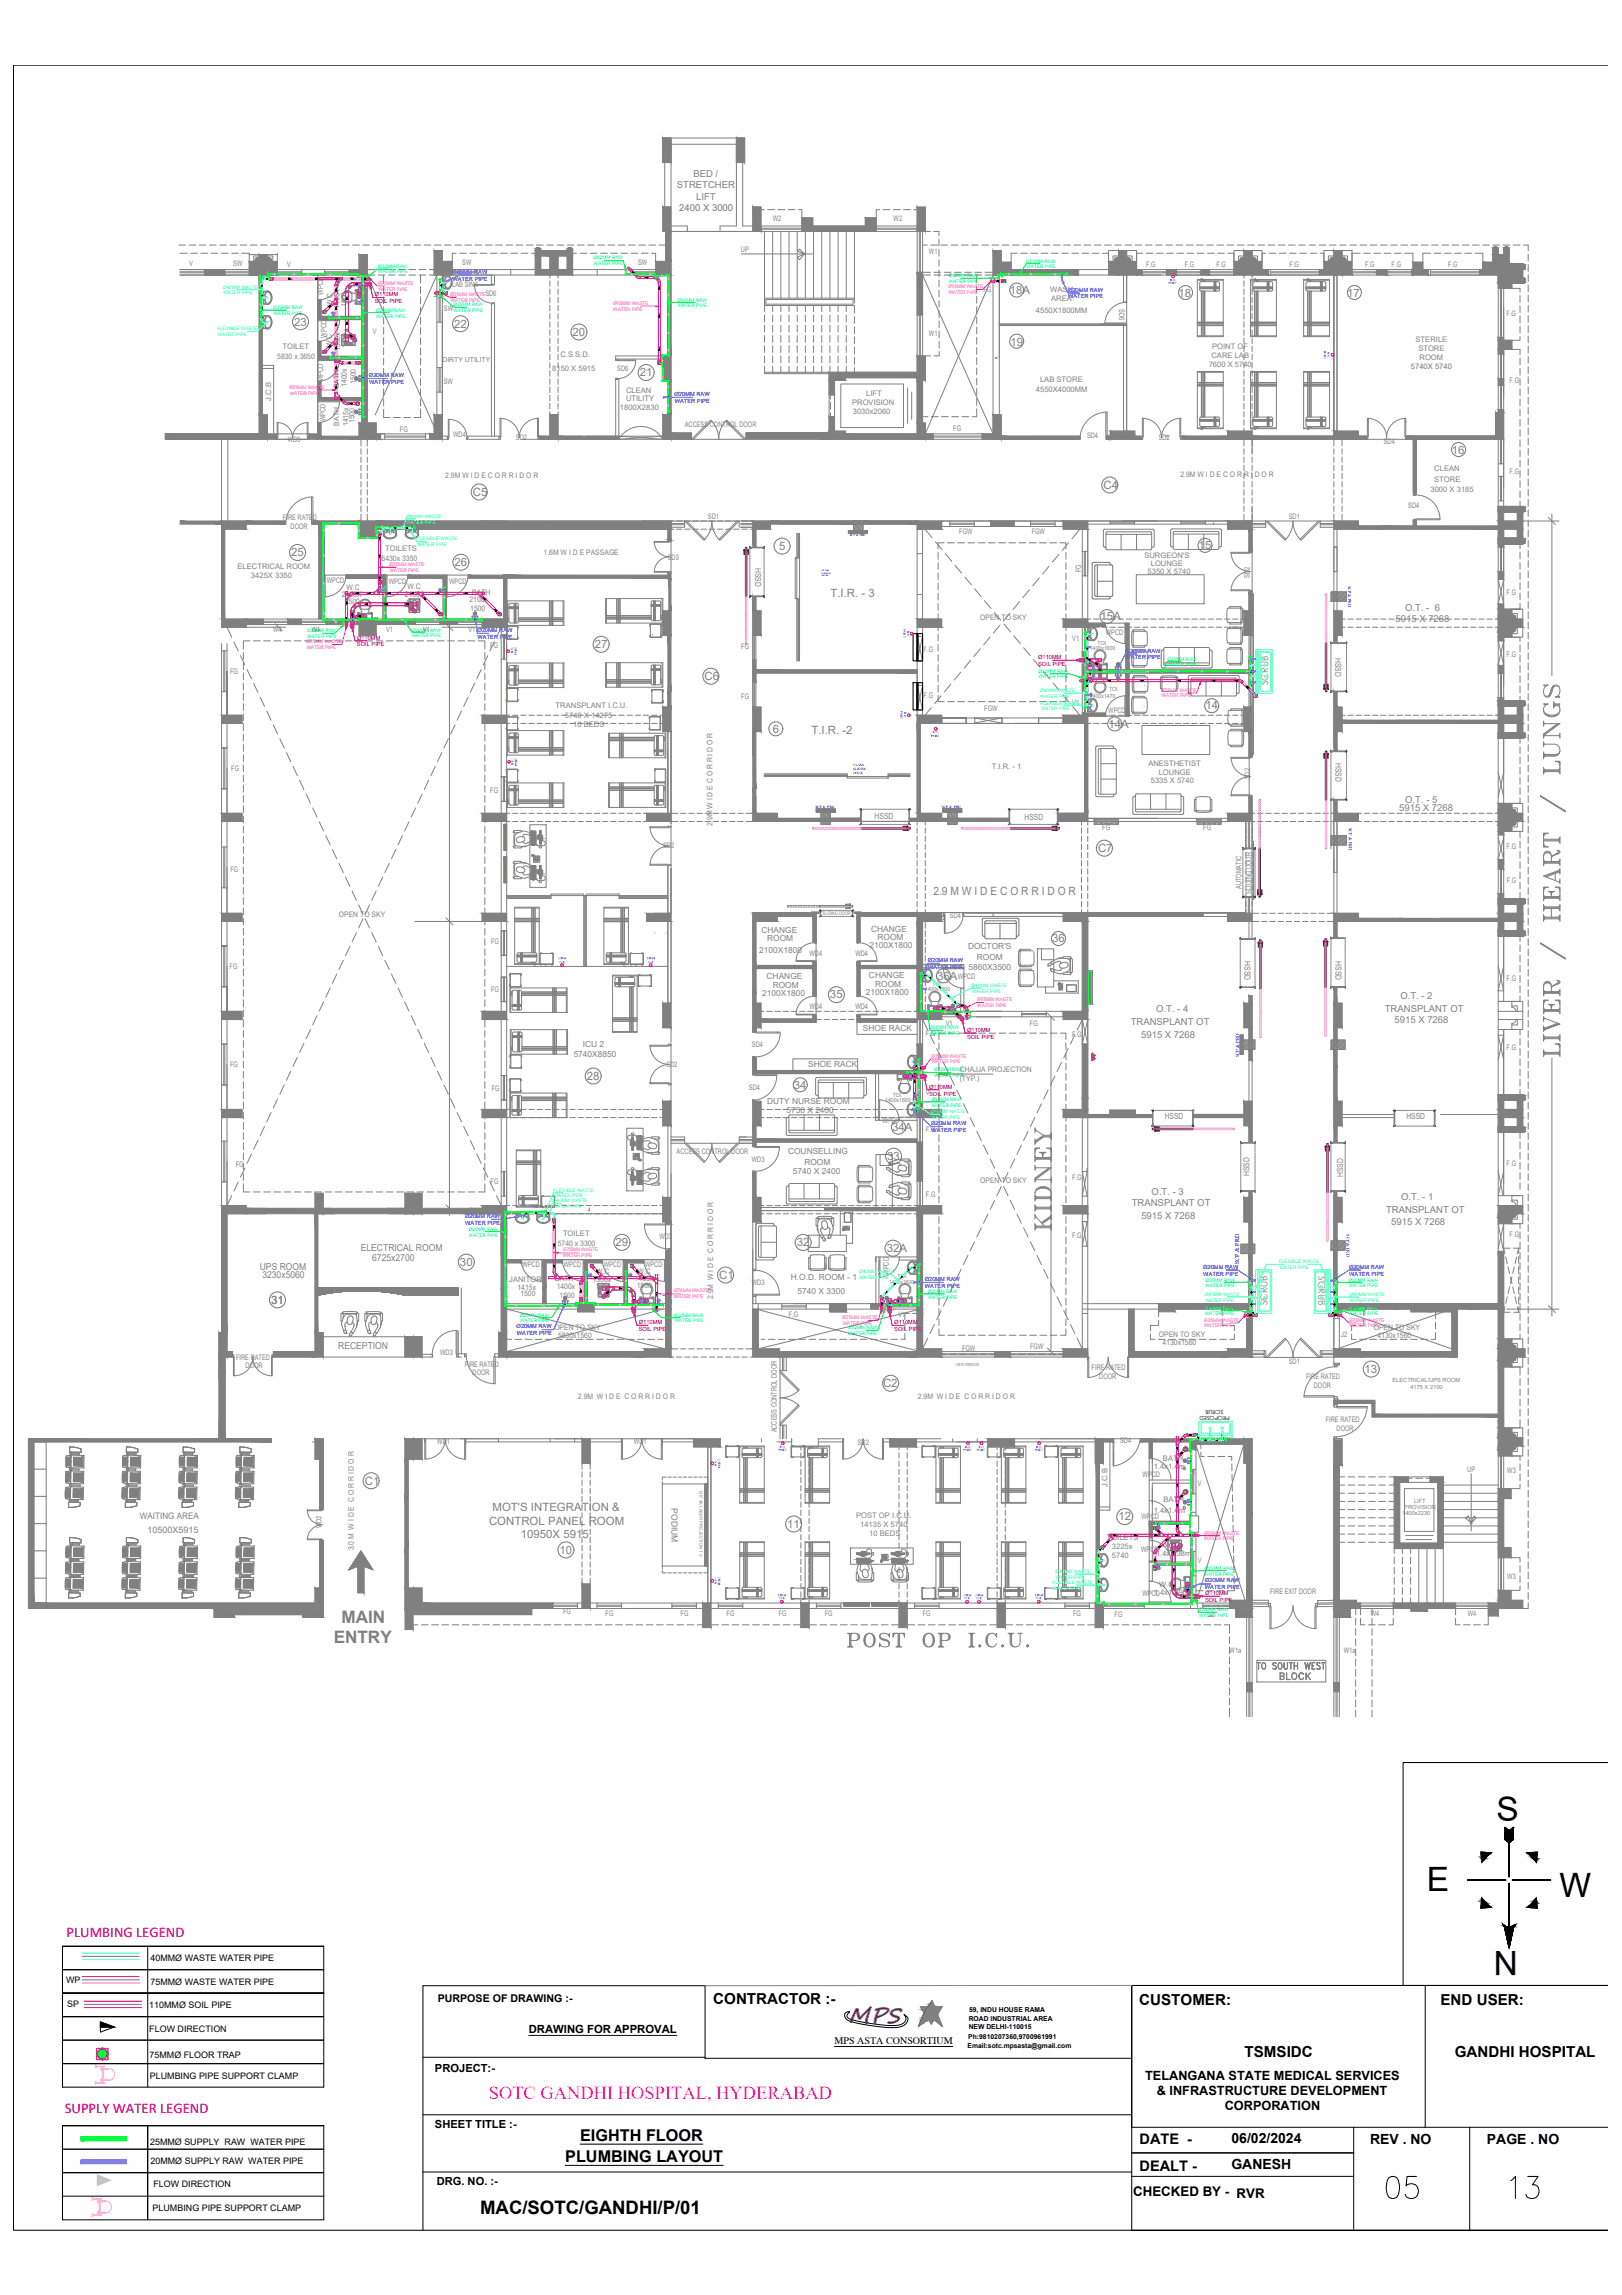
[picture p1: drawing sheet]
<svg xmlns="http://www.w3.org/2000/svg" width="594mm" height="841mm" viewBox="0 0 594 841" stroke-linecap="round" stroke-linejoin="round" font-family="sans-serif">
<defs><g id="words">
<text font-size="14.1" fill="#808080" x="574.3" y="388.4" transform="rotate(-90 574.3 388.4)">LIVER / HEART / LUNGS</text>
<g font-size="12.8">
<text x="506.6" y="806.8">05</text>
<text x="552.1" y="806.8">13</text>
</g>
<g font-size="12.3">
<text x="548.1" y="667.4">S</text>
<text x="522.6" y="693">E</text>
<text x="571.1" y="695.2">W</text>
<text x="555.9" y="715" transform="rotate(-180 555.9 715)">N</text>
</g>
<text font-size="10.1" fill="#808080" x="385.9" y="452.3" transform="rotate(-90 385.9 452.3)">KIDNEY</text>
<text font-size="8.8" fill="#808080" x="309" y="604.7">POST OP I.C.U.</text>
<text font-size="8" fill="#991b1e" x="310.8" y="741.4">MPS</text>
<text font-size="6.8" fill="#f0f" x="179" y="769.2">SOTC GANDHI HOSPITAL, HYDERABAD</text>
<text font-size="6.8" x="175.9" y="811.5">MAC/SOTC/GANDHI/P/01</text>
<g font-size="6.3" fill="#808080">
<text x="125.1" y="594.7">MAIN</text>
<text x="122.2" y="602.2">ENTRY</text>
</g>
<g font-size="6">
<text x="212.5" y="784.5">EIGHTH FLOOR</text>
<text x="207" y="792.3">PLUMBING LAYOUT</text>
</g>
<text font-size="5.7" fill="#808080" x="467.4" y="616.7">BLOCK</text>
<g font-size="5.6">
<text x="261.2" y="734.5">CONTRACTOR :-</text>
<text x="417.3" y="734.8">CUSTOMER:</text>
<text x="527.6" y="734.8">END USER:</text>
<text x="455.8" y="753.7">TSMSIDC</text>
<text x="532.9" y="753.7">GANDHI HOSPITAL</text>
</g>
<g font-size="5.4" fill="#f00">
<text x="24.4" y="709.9">PLUMBING LEGEND</text>
<text x="23.7" y="774.4">SUPPLY WATER LEGEND</text>
</g>
<g font-size="5.3">
<text x="417.4" y="785.6">DATE -</text>
<text x="417.4" y="795.7">DEALT -</text>
</g>
<g font-size="5.1">
<text x="451" y="785.3">06/02/2024</text>
<text x="501.8" y="785.6">REV . NO</text>
<text x="544.6" y="785.6">PAGE . NO</text>
<text x="451" y="794.7">GANESH</text>
</g>
<text font-size="4.9" x="415" y="804.9">CHECKED BY - RVR</text>
<g font-size="4.7">
<text x="419.4" y="762.1">TELANGANA STATE MEDICAL SERVICES</text>
<text x="423.7" y="767.7">&amp; INFRASTRUCTURE DEVELOPMENT</text>
<text x="448.6" y="773.3">CORPORATION</text>
</g>
<g font-size="4.2" fill="#808080">
<text x="369.9" y="107.7">18A</text>
<text x="431.6" y="108.8">18</text>
<text x="493.4" y="108.9">17</text>
<text x="107.7" y="119.3">23</text>
<text x="166.4" y="120">22</text>
<text x="209.7" y="123">20</text>
<text x="370.1" y="126.6">19</text>
<text x="234.3" y="137.9">21</text>
<text x="531.8" y="166.3">16</text>
<text x="404.1" y="179.1">C4</text>
<text x="173.2" y="181.7">C5</text>
<text x="106.7" y="203.8">25</text>
<text x="285.4" y="201.7">5</text>
<text x="439" y="201.2">15</text>
<text x="166.5" y="207.4">26</text>
<text x="304.2" y="218.7">T.I.R. - 3</text>
<text x="403.1" y="227.3">15A</text>
<text x="217.8" y="237.5">27</text>
<text x="258" y="249.2">C6</text>
<text x="441.5" y="260">14</text>
<text x="283.1" y="268.5">6</text>
<text x="297.2" y="269.1">T.I.R. -2</text>
<text x="406" y="266.7">14A</text>
<text x="402.2" y="312.2">C7</text>
<text x="341.9" y="328">2.9 M W I D E C O R R I D O R</text>
<text x="385.4" y="345.3">36</text>
<text x="343.2" y="359">36A</text>
<text x="304" y="365.9">35</text>
<text x="214.9" y="395.7">28</text>
<text x="290.8" y="398.9">34</text>
<text x="326.7" y="414.5">34A</text>
<text x="324.9" y="425.1">33</text>
<text x="225.5" y="456.7">29</text>
<text x="291.8" y="456.7">32</text>
<text x="324.8" y="458.8">32A</text>
<text x="168.5" y="463.9">30</text>
<text x="263.4" y="468.6">C1</text>
<text x="99.3" y="477.7">31</text>
<text x="499.8" y="503.3">13</text>
<text x="323.4" y="508.3">C2</text>
<text x="133.6" y="544">C1</text>
<text x="180.4" y="553.7">MOT'S INTEGRATION &amp;</text>
<text x="409.6" y="557.2">12</text>
<text x="179.1" y="558.8">CONTROL PANEL ROOM</text>
<text x="190.8" y="563.8">10950X 5915</text>
<text x="288.4" y="559.9">11</text>
<text x="205" y="569.4">10</text>
</g>
<g font-size="4.1">
<text x="193.7" y="745">DRAWING FOR APPROVAL</text>
<text x="159.3" y="759.5">PROJECT:-</text>
<text x="159.3" y="780">SHEET TITLE :-</text>
<text x="159.9" y="800.8">DRG. NO. :-</text>
</g>
<text font-size="3.9" x="160.3" y="733.7">PURPOSE OF DRAWING :-</text>
<text font-size="3.7" x="305.7" y="749.1">MPS ASTA CONSORTIUM</text>
<g font-size="3.5" fill="#808080">
<text x="253.9" y="64.8">BED /</text>
<text x="247.9" y="69">STRETCHER</text>
<text x="255" y="73.2">LIFT</text>
<text x="511.1" y="227.8">5915 X 7268</text>
<text x="514.7" y="223.8">O.T. - 6</text>
<text x="464.4" y="251.2" transform="rotate(-90 464.4 251.2)">SCRUB</text>
<text x="512.5" y="297.1">5915 X 7268</text>
<text x="514.7" y="294.2">O.T. - 5</text>
<text x="423.5" y="371">O.T. - 4</text>
<text x="507.2" y="370.7">TRANSPLANT OT</text>
<text x="512.9" y="366.2">O.T. - 2</text>
<text x="414.1" y="375.6">TRANSPLANT OT</text>
<text x="510.8" y="374.7">5915 X 7268</text>
<text x="418" y="380.5">5915 X 7268</text>
<text x="421.8" y="437.9">O.T. - 3</text>
<text x="414.5" y="442">TRANSPLANT OT</text>
<text x="513.2" y="439.8">O.T. - 1</text>
<text x="418" y="446.8">5915 X 7268</text>
<text x="507.6" y="444.4">TRANSPLANT OT</text>
<text x="509.6" y="449">5915 X 7268</text>
<text x="132.1" y="458.4">ELECTRICAL ROOM</text>
<text x="95.1" y="465.4">UPS ROOM</text>
<text x="136.3" y="462.1">6725x2700</text>
<text x="482.9" y="467.6" transform="rotate(90 482.9 467.6)">SCRUB</text>
<text x="96.1" y="468.3">3230x5060</text>
<text x="464.3" y="478.4" transform="rotate(-90 464.3 478.4)">SCRUB</text>
<text x="123.9" y="494.5">RECEPTION</text>
</g>
<text font-size="3.5" fill="#767676" x="248.8" y="77.4">2400 X 3000</text>
<g font-size="3.3" fill="#808080">
<text x="51.3" y="556.8">WAITING AREA</text>
<text x="54" y="561.9">10500X5915</text>
</g>
<g font-size="3.3">
<text x="55.1" y="718.7">40MMØ WASTE WATER PIPE</text>
<text x="24.2" y="726.9">WP</text>
<text x="55.1" y="727.3">75MMØ WASTE WATER PIPE</text>
<text x="24.6" y="735.6">SP</text>
<text x="54.7" y="736">110MMØ SOIL PIPE</text>
<text x="54.7" y="744.6">FLOW DIRECTION</text>
<text x="54.8" y="754.3">75MMØ FLOOR TRAP</text>
<text x="54.9" y="761.8">PLUMBING PIPE SUPPORT CLAMP</text>
<text x="55" y="786.2">25MMØ SUPPLY RAW WATER PIPE</text>
<text x="55.1" y="793">20MMØ SUPPLY RAW WATER PIPE</text>
<text x="56.2" y="801.4">FLOW DIRECTION</text>
<text x="55.9" y="810.3">PLUMBING PIPE SUPPORT CLAMP</text>
</g>
<g font-size="3.1" fill="#808080">
<text x="276.6" y="208.1" transform="rotate(90 276.6 208.1)">HSSD</text>
<text x="489.1" y="241.1" transform="rotate(90 489.1 241.1)">HSSD</text>
<text x="489.2" y="279.5" transform="rotate(90 489.2 279.5)">HSSD</text>
<text x="320.4" y="300.1">HSSD</text>
<text x="375.2" y="300.5">HSSD</text>
<text x="278.9" y="342">CHANGE</text>
<text x="319.1" y="341.4">CHANGE</text>
<text x="281" y="345">ROOM</text>
<text x="318.5" y="347.4">2100X1800</text>
<text x="321.4" y="344.5">ROOM</text>
<text x="354.6" y="347.9">DOCTOR'S</text>
<text x="278.1" y="349.3">2100X1800</text>
<text x="357.8" y="351.6">ROOM</text>
<text x="455.8" y="352.3" transform="rotate(90 455.8 352.3)">HSSD</text>
<text x="489.2" y="352.2" transform="rotate(90 489.2 352.2)">HSSD</text>
<text x="280.8" y="358.9">CHANGE</text>
<text x="318.3" y="358.5">CHANGE</text>
<text x="354.7" y="355.3">5860X3500</text>
<text x="279.2" y="365">2100X1800</text>
<text x="283" y="361.9">ROOM</text>
<text x="317.1" y="364.8">2100X1800</text>
<text x="320.5" y="361.7">ROOM</text>
<text x="316" y="378">SHOE RACK</text>
<text x="213.5" y="383.7">ICU 2</text>
<text x="210.1" y="387.4">5740X8850</text>
<text x="296" y="391">SHOE RACK</text>
<text x="281" y="404.7">DUTY NURSE ROOM</text>
<text x="288.1" y="407.7">5730 X 2400</text>
<text x="426.6" y="410.1">HSSD</text>
<text x="515.1" y="410">HSSD</text>
<text x="288.6" y="423">COUNSELLING</text>
<text x="290.4" y="430.3">5740 X 2400</text>
<text x="294.6" y="427.1">ROOM</text>
<text x="457.6" y="431" transform="rotate(-90 457.6 431)">HSSD</text>
<text x="492" y="431.3" transform="rotate(-90 492 431.3)">HSSD</text>
<text x="289.7" y="469.2">H.O.D. ROOM - 1</text>
<text x="292.2" y="474.2">5740 X 3300</text>
<text x="245.9" y="552.7" transform="rotate(90 245.9 552.7)">PODIUM</text>
</g>
<g font-size="2.8" fill="#808080">
<text x="283.1" y="80.9">W2</text>
<text x="327.3" y="80.9">W2</text>
<text x="271.4" y="92.2">UP</text>
<text x="340.2" y="93.3">W1</text>
<text x="69.2" y="97.3">V</text>
<text x="85.4" y="97.6">SW</text>
<text x="105.1" y="97.7">V</text>
<text x="169.3" y="97.2">SW</text>
<text x="233.7" y="97.2">SW</text>
<text x="419.8" y="98">F.G</text>
<text x="433.9" y="98">F.G</text>
<text x="445.6" y="98">F.G</text>
<text x="472.3" y="98">F.G</text>
<text x="500" y="98">F.G</text>
<text x="509.7" y="98">F.G</text>
<text x="530.4" y="98">F.G</text>
<text x="118.4" y="108" transform="rotate(-90 118.4 108)">WPCD</text>
<text x="165.7" y="105.2">LAB SINK</text>
<text x="360.2" y="106.9">FG</text>
<text x="384.7" y="106.9">WASH</text>
<text x="121.7" y="112.2" transform="rotate(-90 121.7 112.2)">W.C</text>
<text x="124.4" y="113.2" transform="rotate(-90 124.4 113.2)">1405X</text>
<text x="126.9" y="112.5" transform="rotate(-90 126.9 112.5)">1500</text>
<text x="177.8" y="108.5">SD6</text>
<text x="385" y="110.2">AREA</text>
<text x="409.9" y="113.3" transform="rotate(90 409.9 113.3)">SD6</text>
<text x="162.6" y="114.1">SW</text>
<text x="379.4" y="114.7">4550X1800MM</text>
<text x="551.8" y="115.7">F.G</text>
<text x="119.6" y="123.7" transform="rotate(-90 119.6 123.7)">WPCD</text>
<text x="136.6" y="122.5">V</text>
<text x="340.2" y="123.2">W1</text>
<text x="518.5" y="125.2">STERILE</text>
<text x="101.5" y="131.6">5830 x 3650</text>
<text x="103.5" y="128">TOILET</text>
<text x="121.5" y="127.3" transform="rotate(-90 121.5 127.3)">W.C</text>
<text x="124.6" y="128.7" transform="rotate(-90 124.6 128.7)">1350x</text>
<text x="127.3" y="127.6" transform="rotate(-90 127.3 127.6)">1500</text>
<text x="205.3" y="130.9">C.S.S.D.</text>
<text x="443.7" y="131.3">CARE LAB</text>
<text x="444" y="128">POINT OF</text>
<text x="519.5" y="128.5">STORE</text>
<text x="519.9" y="131.9">ROOM</text>
<text x="202.3" y="135.9">8150 X 5915</text>
<text x="226.1" y="136.1">SD6</text>
<text x="442.7" y="134.7">7600 X 5740</text>
<text x="118.4" y="139.7" transform="rotate(-90 118.4 139.7)">WPCD</text>
<text x="124.3" y="142.3" transform="rotate(-90 124.3 142.3)">BATH</text>
<text x="127.1" y="141.8" transform="rotate(-90 127.1 141.8)">1400x</text>
<text x="130.3" y="140.7" transform="rotate(-90 130.3 140.7)">1500</text>
<text x="162.5" y="140.6">SW</text>
<text x="229.3" y="143.9">CLEAN</text>
<text x="379.4" y="143.7">4550X4000MM</text>
<text x="380.9" y="140.1">LAB STORE</text>
<text x="552.9" y="140.5">F.G</text>
<text x="99.3" y="146.8" transform="rotate(-90 99.3 146.8)">J.C.B</text>
<text x="229.3" y="146.8">UTILITY</text>
<text x="312.1" y="148.3">PROVISION</text>
<text x="317.2" y="145">LIFT</text>
<text x="119.2" y="154.3" transform="rotate(-90 119.2 154.3)">WPCD</text>
<text x="124.3" y="155.9" transform="rotate(-90 124.3 155.9)">BATH</text>
<text x="129.8" y="155.1" transform="rotate(-90 129.8 155.1)">1500</text>
<text x="227.1" y="150.2">1800X2830</text>
<text x="312.3" y="151.7">3030x2060</text>
<text x="105.4" y="161.9">WD3</text>
<text x="127.7" y="156.2" transform="rotate(-90 127.7 156.2)">1415x</text>
<text x="146.5" y="158.4">FG</text>
<text x="166" y="160">WD4</text>
<text x="189" y="161.3">SD2</text>
<text x="250.8" y="156.5">ACCESS CONTROL DOOR</text>
<text x="349.1" y="158">FG</text>
<text x="398.1" y="160.4">SD4</text>
<text x="424.4" y="161.3">SD2</text>
<text x="506.8" y="162.8">SD4</text>
<text x="525.3" y="172.6">CLEAN</text>
<text x="552.9" y="173.6">F.G</text>
<text x="163.1" y="175.1">2.9M W I D E C O R R I D O R</text>
<text x="432.4" y="175">2.9M W I D E C O R R I D O R</text>
<text x="525.3" y="176.6">STORE</text>
<text x="523.9" y="180.2">3000 X 3185</text>
<text x="103.6" y="190.5">FIRE RATED</text>
<text x="259.3" y="190.3">SD1</text>
<text x="472" y="190.1">SD1</text>
<text x="515.8" y="186.2">SD4</text>
<text x="106.5" y="193.8">DOOR</text>
<text x="351.3" y="195.7">FGW</text>
<text x="377.9" y="195.7">FGW</text>
<text x="141.1" y="202">TOILETS</text>
<text x="199.1" y="203.4">1.6M W I D E PASSAGE</text>
<text x="87" y="208.6">ELECTRICAL ROOM</text>
<text x="139.7" y="205.6">6430x 3350</text>
<text x="244.6" y="205.1">SD3</text>
<text x="396" y="209.8" transform="rotate(-90 396 209.8)">FG</text>
<text x="419.2" y="204.5">SURGEON'S</text>
<text x="421.5" y="207.3">LOUNGE</text>
<text x="91.9" y="211.8">3425X 3350</text>
<text x="119.7" y="213.5">WPCD</text>
<text x="142.4" y="214">WPCD</text>
<text x="149.2" y="215.9">W.C</text>
<text x="164.5" y="213.9">WPCD</text>
<text x="420.3" y="210.4">5350 X 5740</text>
<text x="457.8" y="211.7" transform="rotate(-90 457.8 211.7)">SD2</text>
<text x="125.2" y="218.7">2100X</text>
<text x="126.3" y="221.2">1500</text>
<text x="126.9" y="216.1">W.C</text>
<text x="148.3" y="218.9">2100x</text>
<text x="148.6" y="221.6">1500</text>
<text x="171.9" y="220.7">2100x</text>
<text x="173" y="217.9">BATH</text>
<text x="551.8" y="217.9">F.G</text>
<text x="172.2" y="223.9">1500</text>
<text x="359" y="227.3">OPEN TO SKY</text>
<text x="100.1" y="231.6">W4</text>
<text x="114.1" y="231.6">W4</text>
<text x="141.4" y="231.5">V1</text>
<text x="155" y="231.5">V1</text>
<text x="171.5" y="231.5">V1</text>
<text x="405.1" y="232.7">WPCD</text>
<text x="179.6" y="237.6">FG</text>
<text x="271.5" y="237.8">FG</text>
<text x="338.3" y="239">F.G</text>
<text x="392.7" y="234.9">V1</text>
<text x="551.8" y="240.7">F.G</text>
<text x="84.3" y="247.2">FG</text>
<text x="271.5" y="256.1">FG</text>
<text x="338.3" y="255.8">F.G</text>
<text x="203.5" y="259.4">TRANSPLANT I.C.U.</text>
<text x="206.9" y="263">5740 X 14275</text>
<text x="360.5" y="260.5">FGW</text>
<text x="392.7" y="258.2">V1</text>
<text x="405.9" y="261.3">WPCD</text>
<text x="209.9" y="266.3">10 BEDS</text>
<text x="363.2" y="281.8">T.I.R. - 1</text>
<text x="420.6" y="280.8">ANESTHETIST</text>
<text x="84.7" y="282.7">FG</text>
<text x="421.5" y="287.1">5335 X 5740</text>
<text x="424.4" y="283.9">LOUNGE</text>
<text x="457.9" y="285.6" transform="rotate(-90 457.9 285.6)">SD2</text>
<text x="179.6" y="290.5">FG</text>
<text x="260.9" y="302.7" transform="rotate(-90 260.9 302.7)">2.9M W I D E C O R R I D O R</text>
<text x="403.7" y="304">FG</text>
<text x="440.7" y="304.2">FG</text>
<text x="242.9" y="310.8">SD2</text>
<text x="551.8" y="310.9">F.G</text>
<text x="84.4" y="319.4">FG</text>
<text x="551.9" y="323.7">F.G</text>
<text x="454.7" y="325.9" transform="rotate(-90 454.7 325.9)">AUTOMATIC</text>
<text x="458.4" y="327.5" transform="rotate(-90 458.4 327.5)">SLIDING DOOR</text>
<text x="124.1" y="336.1">OPEN TO SKY</text>
<text x="347.9" y="336.2">SD4</text>
<text x="179.9" y="346.1">FG</text>
<text x="296.5" y="350.3">WD4</text>
<text x="313.3" y="350.3">WD4</text>
<text x="84.1" y="355.2">FG</text>
<text x="350.8" y="358.9">WPCD</text>
<text x="551.8" y="359.6">F.G</text>
<text x="179.9" y="363.4">FG</text>
<text x="296.5" y="369.9">WD4</text>
<text x="313.3" y="369.9">WD4</text>
<text x="346.4" y="375.8">V1</text>
<text x="377.2" y="375.8">FG</text>
<text x="275.4" y="383.8">SD4</text>
<text x="339.1" y="379.5">F.G</text>
<text x="392.7" y="380">F.G</text>
<text x="551.8" y="384.8">F.G</text>
<text x="84.3" y="390.8">FG</text>
<text x="244.1" y="391.1">SD2</text>
<text x="351.6" y="392.9">CHAJJA PROJECTION</text>
<text x="180.1" y="399.8">FG</text>
<text x="274.3" y="399.5">SD4</text>
<text x="339.1" y="401.1">V</text>
<text x="351.5" y="396.3">(TYP.)</text>
<text x="323.1" y="411.4">WPCD</text>
<text x="339.1" y="414.7">F.G</text>
<text x="247.8" y="422.8">ACCESS CONTROL DOOR</text>
<text x="275.4" y="425.7">WD3</text>
<text x="86.4" y="427.6">FG</text>
<text x="551.8" y="427.2">F.G</text>
<text x="179.7" y="434">FG</text>
<text x="359" y="433.3">OPEN TO SKY</text>
<text x="392.7" y="432.6">F.G</text>
<text x="339.1" y="438.7">F.G</text>
<text x="206.2" y="452.8">TOILET</text>
<text x="241.5" y="454.1">WD3</text>
<text x="392.7" y="453.8">F.G</text>
<text x="552.9" y="453.4">F.G</text>
<text x="204.3" y="456.4">5740 x 3300</text>
<text x="191.4" y="464.4">WPCD</text>
<text x="206.5" y="464.4">WPCD</text>
<text x="218.4" y="466.8">W.C</text>
<text x="221.1" y="464.4">WPCD</text>
<text x="233.5" y="467">W.C</text>
<text x="236.3" y="464.3">WPCD</text>
<text x="325.6" y="467.1" transform="rotate(-90 325.6 467.1)">WPCD</text>
<text x="186.5" y="469.6">JANITOR</text>
<text x="189.5" y="472.9">1415x</text>
<text x="203.4" y="469.5">BATH</text>
<text x="203.9" y="472.3">1400x</text>
<text x="217.1" y="469.8">1350x</text>
<text x="218.1" y="472.5">1500</text>
<text x="232.5" y="469.6">1405X</text>
<text x="233.2" y="472.1">1500</text>
<text x="275.4" y="471">WD3</text>
<text x="190.6" y="475">1500</text>
<text x="205" y="475.5">1500</text>
<text x="261.2" y="476.1" transform="rotate(-90 261.2 476.1)">2.9M W I D E C O R R I D O R</text>
<text x="288.9" y="482.8">F.G</text>
<text x="329.1" y="482.8">V1</text>
<text x="203" y="487.2">OPEN TO SKY</text>
<text x="204.4" y="490.3">5830x1560</text>
<text x="424.4" y="490">OPEN TO SKY</text>
<text x="491.2" y="490.1">J2</text>
<text x="503.2" y="487.2">OPEN TO SKY</text>
<text x="504.5" y="490.3">4130x1560</text>
<text x="161.2" y="496.7">WD3</text>
<text x="352.4" y="495">FGW</text>
<text x="377.3" y="494.4">FGW</text>
<text x="425.8" y="493">4130x1560</text>
<text x="86.5" y="498.3">FIRE RATED</text>
<text x="90" y="501.3">DOOR</text>
<text x="170.3" y="501">FIRE RATED</text>
<text x="173.1" y="503.7">DOOR</text>
<text x="399.8" y="502.2">FIRE RATED</text>
<text x="472" y="499.8">SD1</text>
<text x="402.6" y="505.5">DOOR</text>
<text x="478.4" y="505.4">FIRE RATED</text>
<text x="481.2" y="508.7">DOOR</text>
<text x="211.7" y="512.7">2.9M W I D E C O R R I D O R</text>
<text x="336.2" y="512.7">2.9M W I D E C O R R I D O R</text>
<text x="485.6" y="521.3">FIRE RATED</text>
<text x="284.6" y="524.9" transform="rotate(-90 284.6 524.9)">ACCESS CONTROL DOOR</text>
<text x="489.6" y="524.6">DOOR</text>
<text x="160.2" y="529.2">WD1</text>
<text x="232.2" y="529.2">WD1</text>
<text x="314.2" y="529.5">SD2</text>
<text x="410.3" y="528.7">SD4</text>
<text x="422.6" y="538.4">1.4x1.4m</text>
<text x="425.9" y="535.5">BATH</text>
<text x="537.4" y="539.5">UP</text>
<text x="552.1" y="539.8">W3</text>
<text x="405.6" y="544.9" transform="rotate(-90 405.6 544.9)">J.C.B</text>
<text x="418.5" y="541.1">WPCD</text>
<text x="438.7" y="544.6">V</text>
<text x="426.2" y="550.6">BATH</text>
<text x="313.6" y="556.2">POST OP I.C.U.</text>
<text x="418.1" y="556.6">WPCD</text>
<text x="422.6" y="554.3">1.4x1.4m</text>
<text x="117.7" y="560" transform="rotate(-90 117.7 560)">WD2</text>
<text x="315" y="559.6">14135 X 5740</text>
<text x="318.4" y="562.9">10 BEDS</text>
<text x="129.6" y="568.2" transform="rotate(-90 129.6 568.2)">3.0 M W I D E C O R R I D O R</text>
<text x="405.3" y="564.5">TOILETS</text>
<text x="407.2" y="567.6">3225x</text>
<text x="418" y="568.8">WPCD</text>
<text x="425.4" y="566.8">W.C</text>
<text x="407.2" y="571">5740</text>
<text x="423.4" y="570.2">1.4x1.38m</text>
<text x="438.7" y="572.6">V</text>
<text x="424.5" y="581.4">W.C</text>
<text x="552.1" y="578.5">W3</text>
<text x="418.4" y="584.8">WPCD</text>
<text x="422.6" y="584.5">1.4x1.39m</text>
<text x="465.2" y="584">FIRE EXIT DOOR</text>
<text x="206.2" y="591.6">FG</text>
<text x="221.8" y="592">FG</text>
<text x="249.3" y="592">FG</text>
<text x="266.1" y="592">FG</text>
<text x="285.2" y="592">FG</text>
<text x="302.1" y="592">FG</text>
<text x="338" y="592">FG</text>
<text x="393.1" y="592">FG</text>
<text x="408.2" y="592.7">FG</text>
<text x="442.5" y="592.5">J2</text>
<text x="502" y="592.3">W4</text>
<text x="537.6" y="592.3">W4</text>
<text x="450.4" y="605.7">W1a</text>
<text x="492.2" y="605.7">W1a</text>
</g>
<text font-size="2.8" fill="#767676" x="516.8" y="135.2">5740X 5740</text>
<text font-size="2.5" fill="#808080" x="162" y="132.7">DIRTY UTILITY</text>
<g font-size="2.5">
<text x="354.9" y="737.4">59, INDU HOUSE RAMA</text>
<text x="354.8" y="740.5">ROAD INDUSTRIAL AREA</text>
<text x="354.8" y="743.5">NEW DELHI-110015</text>
<text x="354.6" y="747.2">Ph:9810207360,9700961991</text>
<text x="354.4" y="750.7">Email:sotc.mpsasta@gmail.com</text>
</g>
<text font-size="2.2" fill="#00f" x="453.8" y="463.2" transform="rotate(-90 453.8 463.2)">SCP &amp; PRD</text>
<g font-size="2.1" fill="#00f">
<text x="165.7" y="100.3">Ø20MM RAW</text>
<text x="165.7" y="102.8">WATER PIPE</text>
<text x="391.1" y="106.9">Ø20MM RAW</text>
<text x="391.2" y="109.4">WATER PIPE</text>
<text x="135.1" y="138.2">Ø20MM RAW</text>
<text x="135.2" y="140.7">WATER PIPE</text>
<text x="247.1" y="145.1">Ø20MM RAW</text>
<text x="247.1" y="147.6">WATER PIPE</text>
<text x="174.8" y="231.6">Ø20MM RAW</text>
<text x="174.9" y="234.1">WATER PIPE</text>
<text x="412.2" y="239.1">Ø20MM RAW</text>
<text x="412.3" y="241.6">WATER PIPE</text>
<text x="339.8" y="352.5">Ø20MM RAW</text>
<text x="339.9" y="355">WATER PIPE</text>
<text x="341.1" y="412.3">Ø20MM RAW</text>
<text x="341.1" y="414.8">WATER PIPE</text>
<text x="170.3" y="446.4">Ø20MM RAW</text>
<text x="170.4" y="448.9">WATER PIPE</text>
<text x="440.7" y="464.9">Ø20MM RAW</text>
<text x="440.7" y="467.4">WATER PIPE</text>
<text x="494.1" y="464.9">Ø20MM RAW</text>
<text x="494.2" y="467.4">WATER PIPE</text>
<text x="338.7" y="469.4">Ø20MM RAW</text>
<text x="338.8" y="471.9">WATER PIPE</text>
<text x="189.2" y="486.8">Ø20MM RAW</text>
<text x="189.3" y="489.3">WATER PIPE</text>
<text x="441.2" y="579.9">Ø20MM RAW</text>
<text x="441.3" y="582.4">WATER PIPE</text>
</g>
<g font-size="2.1" fill="#f00">
<text x="137.3" y="111.1">SOIL PIPE</text>
<text x="137.3" y="108.6">Ø110MM</text>
<text x="130.8" y="236.9">SOIL PIPE</text>
<text x="130.8" y="234.4">Ø110MM</text>
<text x="380.2" y="244">SOIL PIPE</text>
<text x="380.3" y="241.5">Ø110MM</text>
<text x="354.2" y="380.7">SOIL PIPE</text>
<text x="354.2" y="378.1">Ø110MM</text>
<text x="340.3" y="401.5">SOIL PIPE</text>
<text x="340.3" y="398.9">Ø110MM</text>
<text x="234" y="485.2">Ø110MM</text>
<text x="327.6" y="485.3">Ø110MM</text>
<text x="234" y="487.7">SOIL PIPE</text>
<text x="327.5" y="487.8">SOIL PIPE</text>
<text x="441.4" y="587">SOIL PIPE</text>
<text x="441.4" y="584.5">Ø110MM</text>
</g>
<g font-size="2.1" fill="#808080">
<text x="399.3" y="238.2">1400x1600</text>
<text x="402" y="236.2">TOI.</text>
<text x="399.3" y="255.9">1400x1470</text>
<text x="406.2" y="253.2">TOI.</text>
<text x="338.8" y="363.3">1400x1600</text>
<text x="341.5" y="361.3">TOI.</text>
<text x="327" y="401.9">TOI.</text>
<text x="324.2" y="403.9">1400x1600</text>
<text x="325.6" y="470.5">1400x1600</text>
<text x="328.8" y="468.5">TOI.</text>
<text x="510" y="506.4">ELECTRICAL/UPS ROOM</text>
<text x="516.6" y="508.9">4175 X 2100</text>
<text x="517.9" y="550.7">LIFT</text>
<text x="513.6" y="555.2">1400x2230</text>
<text x="514.3" y="552.8">PROVISION</text>
</g>
<g font-size="2.1">
<text x="448.1" y="516.6" transform="rotate(180 448.1 516.6)">SCRUB</text>
<text x="450.4" y="519.1" transform="rotate(-180 450.4 519.1)">PROPOSED</text>
</g>
<text font-size="1.9" fill="#808080" x="301.3" y="335.4">SLIDING DOOR</text>
<text font-size="1.8" fill="#00f" x="453.9" y="387.5" transform="rotate(-90 453.9 387.5)">SCP &amp; PRD</text>
<g font-size="1.7" fill="#00ff3f">
<text x="217.4" y="95.1">Ø32MM RAW</text>
<text x="138.5" y="98.1">Ø32MM RAW</text>
<text x="138.5" y="100.2">WATER PIPE</text>
<text x="217.4" y="97.2">WATER PIPE</text>
<text x="347.5" y="101.5">Ø32MM RAW</text>
<text x="375.9" y="96.3">Ø25MM RAW</text>
<text x="375.9" y="98.4">WATER PIPE</text>
<text x="347.5" y="103.6">WATER PIPE</text>
<text x="100.1" y="113.4">Ø25MM RAW</text>
<text x="166.1" y="112.3">Ø25MM RAW</text>
<text x="248.2" y="110.6">Ø25MM RAW</text>
<text x="248.2" y="112.7">WATER PIPE</text>
<text x="100.2" y="115.4">WATER PIPE</text>
<text x="137.7" y="114.3">Ø25MM RAW</text>
<text x="137.8" y="116.4">WATER PIPE</text>
<text x="166.1" y="114.4">WATER PIPE</text>
<text x="112.5" y="231.7">Ø32MM RAW</text>
<text x="112.5" y="233.7">WATER PIPE</text>
<text x="150.8" y="231.4">Ø25MM RAW</text>
<text x="150.8" y="233.5">WATER PIPE</text>
<text x="427.6" y="242.1">Ø25MM RAW</text>
<text x="427.6" y="244.2">WATER PIPE</text>
<text x="380.4" y="246.5">Ø32MM RAW</text>
<text x="380.4" y="248.6">WATER PIPE</text>
<text x="340.5" y="377.2">Ø25MM RAW</text>
<text x="340.5" y="379.3">WATER PIPE</text>
<text x="342.1" y="392.6">Ø32MM RAW</text>
<text x="342.2" y="394.7">WATER PIPE</text>
<text x="341.3" y="403.5">Ø25MM RAW</text>
<text x="341.4" y="405.6">WATER PIPE</text>
<text x="171.7" y="451.1">Ø25MM RAW</text>
<text x="171.7" y="453.2">WATER PIPE</text>
<text x="339.8" y="473.9">Ø25MM RAW</text>
<text x="441.5" y="469.7">Ø25MM RAW</text>
<text x="441.6" y="471.7">WATER PIPE</text>
<text x="494" y="469.7">Ø25MM RAW</text>
<text x="494" y="471.7">WATER PIPE</text>
<text x="339.9" y="476">WATER PIPE</text>
<text x="441.2" y="479.9">Ø32MM RAW</text>
<text x="494" y="479.9">Ø32MM RAW</text>
<text x="190.4" y="482.6">Ø25MM RAW</text>
<text x="190.5" y="484.6">WATER PIPE</text>
<text x="247" y="482.5">Ø32MM RAW</text>
<text x="247" y="484.5">WATER PIPE</text>
<text x="441.3" y="482">WATER PIPE</text>
<text x="494.1" y="482">WATER PIPE</text>
<text x="310.6" y="487.1">Ø32MM RAW</text>
<text x="310.6" y="489.2">WATER PIPE</text>
<text x="441.1" y="575.4">Ø25MM RAW</text>
<text x="441.2" y="577.5">WATER PIPE</text>
<text x="439.2" y="590.4">Ø32MM RAW</text>
<text x="439.3" y="592.5">WATER PIPE</text>
</g>
<g font-size="1.7" fill="#0ff">
<text x="81.7" y="105.8">Ø40MM WASTE</text>
<text x="81.8" y="107.9">WATER PIPE</text>
<text x="79.6" y="120.9">FLEXIBLE WASTE</text>
<text x="79.7" y="123">WATER PIPE</text>
<text x="148.8" y="189.8">Ø40MM WASTE</text>
<text x="148.8" y="191.9">WATER PIPE</text>
<text x="152.7" y="198.1">FLEXIBLE WASTE</text>
<text x="152.9" y="200.1">WATER PIPE</text>
<text x="381" y="253.5">Ø40MM WASTE</text>
<text x="381" y="255.6">WATER PIPE</text>
<text x="381.1" y="258.2">FLEXIBLE WASTE</text>
<text x="381.2" y="260.3">WATER PIPE</text>
<text x="355.9" y="361.8">Ø40MM WASTE</text>
<text x="355.9" y="363.8">WATER PIPE</text>
<text x="340.9" y="408">Ø40MM WASTE</text>
<text x="340.9" y="410">WATER PIPE</text>
<text x="202.7" y="436.7">FLEXIBLE WASTE</text>
<text x="202.4" y="440.6">Ø40MM WASTE</text>
<text x="202.5" y="442.7">WATER PIPE</text>
<text x="202.8" y="438.8">WATER PIPE</text>
<text x="314.7" y="466.6">Ø40MM WASTE</text>
<text x="468.5" y="463">FLEXIBLE WASTE</text>
<text x="468.6" y="465.1">WATER PIPE</text>
<text x="314.8" y="468.7">WATER PIPE</text>
<text x="441.3" y="475">Ø40MM WASTE</text>
<text x="441.4" y="477.1">WATER PIPE</text>
<text x="494.4" y="475">Ø40MM WASTE</text>
<text x="494.4" y="477.1">WATER PIPE</text>
<text x="385.5" y="580.5">FLEXIBLE WASTE</text>
<text x="386.6" y="576.6">Ø40MM WASTE</text>
<text x="386.7" y="578.6">WATER PIPE</text>
<text x="385.7" y="582.5">WATER PIPE</text>
</g>
<g font-size="1.7" fill="#f0f">
<text x="138.5" y="104.5">Ø75MM WASTE</text>
<text x="138.6" y="106.6">WATER PIPE</text>
<text x="347.3" y="105.7">Ø75MM WASTE</text>
<text x="347.4" y="107.8">WATER PIPE</text>
<text x="165" y="108.6">Ø75MM WASTE</text>
<text x="165" y="110.7">WATER PIPE</text>
<text x="224.6" y="111.9">Ø75MM WASTE</text>
<text x="224.6" y="113.9">WATER PIPE</text>
<text x="106.1" y="142.5">Ø75MM WASTE</text>
<text x="106.1" y="144.6">WATER PIPE</text>
<text x="142.7" y="207.4">Ø75MM WASTE</text>
<text x="142.7" y="209.4">WATER PIPE</text>
<text x="112.3" y="235.7">Ø75MM WASTE</text>
<text x="112.3" y="237.8">WATER PIPE</text>
<text x="425.4" y="253.5">Ø75MM WASTE</text>
<text x="425.4" y="255.6">WATER PIPE</text>
<text x="357.9" y="366.9">Ø75MM WASTE</text>
<text x="357.9" y="368.9">WATER PIPE</text>
<text x="341.1" y="387.5">Ø75MM WASTE</text>
<text x="341.2" y="389.6">WATER PIPE</text>
<text x="206.2" y="458.6">Ø75MM WASTE</text>
<text x="206.2" y="460.7">WATER PIPE</text>
<text x="246.8" y="473.6">Ø75MM WASTE</text>
<text x="246.8" y="475.7">WATER PIPE</text>
<text x="308.6" y="483.3">Ø75MM WASTE</text>
<text x="308.7" y="485.4">WATER PIPE</text>
<text x="441" y="484.3">Ø75MM WASTE</text>
<text x="494.2" y="484.3">Ø75MM WASTE</text>
<text x="441" y="486.4">WATER PIPE</text>
<text x="494.2" y="486.4">WATER PIPE</text>
<text x="441" y="562.4">Ø75MM WASTE</text>
<text x="441.1" y="564.5">WATER PIPE</text>
</g>
<g font-size="1.7" fill="#00f">
<text x="494.1" y="303.3" transform="rotate(90 494.1 303.3)">SCP &amp; PRD</text>
<text x="493.1" y="452.3" transform="rotate(90 493.1 452.3)">SCP &amp; PRD</text>
</g>
<g font-size="1.6" fill="#808080">
<text x="350.1" y="500.5">VIEW WINDOW</text>
<text x="256.2" y="546" transform="rotate(90 256.2 546)">120&quot; 4K LASER PROJECTION T.V</text>
</g>
<text font-size="1.5" fill="#00f" x="493.8" y="214.7" transform="rotate(90 493.8 214.7)">SCP &amp; PRD</text>
<g font-size="1.3" fill="#00f">
<text x="298.6" y="296.1">SCP &amp; PRD</text>
<text x="344.9" y="296.1">SCP &amp; PRD</text>
</g>
<g font-size="1.2" fill="#00f">
<text x="428" y="104.2">PORT</text>
<text x="428.6" y="102.9">R.O.</text>
<text x="484.9" y="128.5" transform="rotate(90 484.9 128.5)">PORT</text>
<text x="486.3" y="129" transform="rotate(90 486.3 129)">R.O.</text>
<text x="311.2" y="196.6">SCP &amp; PRD</text>
<text x="330.9" y="230.6" transform="rotate(90 330.9 230.6)">PORT</text>
<text x="332.3" y="231.2" transform="rotate(90 332.3 231.2)">R.O.</text>
<text x="187.9" y="239.5" transform="rotate(-90 187.9 239.5)">R.O.</text>
<text x="189.3" y="240.1" transform="rotate(-90 189.3 240.1)">PORT</text>
<text x="329.8" y="260.5" transform="rotate(90 329.8 260.5)">PORT</text>
<text x="331.2" y="261.1" transform="rotate(90 331.2 261.1)">R.O.</text>
<text x="341.7" y="268.7">R.O.</text>
<text x="341.1" y="270">PORT</text>
<text x="188.1" y="280.2" transform="rotate(-90 188.1 280.2)">R.O.</text>
<text x="189.4" y="280.8" transform="rotate(-90 189.4 280.8)">PORT</text>
<text x="312.5" y="280.8">GLASS</text>
<text x="312.5" y="282.2">SLIDING</text>
<text x="312.6" y="283.6">DOOR</text>
<text x="206.9" y="352" transform="rotate(-180 206.9 352)">R.O.</text>
<text x="207.5" y="350.6" transform="rotate(-180 207.5 350.6)">PORT</text>
<text x="239.3" y="352" transform="rotate(-180 239.3 352)">R.O.</text>
<text x="239.9" y="350.7" transform="rotate(-180 239.9 350.7)">PORT</text>
<text x="285.1" y="531.9">PORT</text>
<text x="285.7" y="530.6">R.O.</text>
<text x="352.9" y="531.9">PORT</text>
<text x="353.5" y="530.6">R.O.</text>
<text x="357.8" y="531.9">PORT</text>
<text x="358.4" y="530.6">R.O.</text>
<text x="379" y="531.9">PORT</text>
<text x="379.6" y="530.6">R.O.</text>
<text x="262.5" y="537.3" transform="rotate(-90 262.5 537.3)">R.O.</text>
<text x="263.9" y="537.9" transform="rotate(-90 263.9 537.9)">PORT</text>
<text x="262.5" y="580.4" transform="rotate(-90 262.5 580.4)">R.O.</text>
<text x="263.9" y="581" transform="rotate(-90 263.9 581)">PORT</text>
<text x="287.4" y="585.3" transform="rotate(-180 287.4 585.3)">R.O.</text>
<text x="288" y="584" transform="rotate(-180 288 584)">PORT</text>
<text x="355.3" y="585.3" transform="rotate(-180 355.3 585.3)">R.O.</text>
<text x="355.8" y="584" transform="rotate(-180 355.8 584)">PORT</text>
<text x="359.6" y="585.3" transform="rotate(-180 359.6 585.3)">R.O.</text>
<text x="360.2" y="584" transform="rotate(-180 360.2 584)">PORT</text>
<text x="381.5" y="585.3" transform="rotate(-180 381.5 585.3)">R.O.</text>
<text x="382.1" y="584" transform="rotate(-180 382.1 584)">PORT</text>
</g>
<g font-size=".9" fill="#00f">
<text x="300.8" y="209.1">GLASS</text>
<text x="300.8" y="210.2">SLIDING</text>
<text x="300.9" y="211.2">DOOR</text>
</g>
</g></defs>
<!-- layer: P-Text -->
<g fill="none" stroke="#000" stroke-width=".37">
<path d="M22.9 713.2h95.7v51.6h-95.7zM54.1 713.2v51.6M22.9 721.8h95.7M22.9 739h95.7M118.6 730.4h-95.7h95.7M22.9 747.6h95.7M22.9 756.2h95.7M22.9 779v34.4v-34.4h95.7zM54.1 779v34.4M118.6 779v34.4M22.9 787.6h95.7M22.9 796.2h95.7"/>
<path d="M22.9 804.8h95.7M22.9 813.5h95.7"/>
</g>
<!-- layer: PL-SOFT  WATER SUPPLY PIPE -->
<g fill="#0f0" stroke="#0f0" stroke-width=".37">
<path d="M29.6 782.9v1.6l16.7-1.6zM29.6 784.5l16.7-1.6v1.6z"/>
<path d="M436.6 586.7h1.6v-.2zM436.3 586.5h1.9l-1.6 .2zM436.3 586.5l.3 1.5v-1.3zM436.3 586.5l.3 1.5-.3-.2zM404.2 588h32.4l-.3-.2zM404.2 588l.2-.2h31.9zM404.2 587.4v.6l.2-.2zM404.2 587.4l.2-.2v.6zM401.8 587.4h2.4l.2-.2zM401.8 587.4l.3-.2h2.3zM401.8 570.8v16.6l.3-.2zM401.8 570.8h.3v16.4z"/>
<path d="M436.3 562v24.6h.3zM436.6 561.7v24.9l-.3-24.6zM435.7 562l.9-.3zM435.7 562l.9-.3zM435.7 555.1v6.9l.3-.3zM435.7 555.1l.3 .3v6.3zM435.7 555.1l.3 .3 .2-.3zM436.2 555.1l.2 .3h-.4zM436.2 531.6v23.5l.2 .3zM436.2 531.6l.2-.3v24.1zM435.8 531.6l.6-.3zM436 531.3h.4l-.6 .3zM435.8 527.3v4.3l.2-.3zM435.8 527.3l.2 .3v3.7zM435.8 527.3l.2 .3 13-.3zM436 527.6l13-.3v.3z"/>
<path d="M423.1 573.4h13.4v-.3zM423.1 573.1h13.4l-13.4 .3z"/>
<path d="M423.5 558.4h12.3v-.2zM423.5 558.2h12.3l-12.3 .2z"/>
<path d="M401.7 570.9h.5v-.2zM401.7 570.7h.5l-.5 .2z"/>
<path d="M448.9 527.2v.5h.3zM448.9 527.2h.3v.5z"/>
<path d="M423.4 558v.6h.2zM423.4 558h.2v.6z"/>
<path d="M423 573v.5h.3zM423 573h.3v.5z"/>
<path d="M239.2 478v1.9h.2zM239.2 478l.2 .3v1.6zM239.2 478l.2 .3 3.4-.3zM239.4 478.3l3.4-.3v.3z"/>
<path d="M214.6 466v11.4h.2zM214.6 466h.2v11.4z"/>
<path d="M229.2 465.7v12.5h.2zM229.2 465.7h.2v12.5z"/>
<path d="M199.9 443.7l.2 .6v-.6zM199.9 443.7l.2 .6h-.2z"/>
<path d="M242.7 477.9l.3 .5v-.5zM242.7 477.9l.3 .5h-.3z"/>
<path d="M214.4 466.2h.6v-.3zM214.4 465.9h.6l-.6 .3z"/>
<path d="M229 465.8h.6v-.2zM229 465.6h.6l-.6 .2z"/>
<path d="M125.5 227.3v1.8h.3zM125.5 227.3l.3-.2v2zM118.3 227.3h7.2l.3-.2zM118.3 227.3l.3-.2h7.2zM118.3 191.7v35.6l.3-.2zM118.3 191.7l.3 .3v35.1zM118.3 191.7l.3 .3 12.9-.3zM118.6 192l12.9-.3-.3 .3zM131.2 192l.3 5v-5.3zM131.2 192l.3 5-.3 .2zM131.2 197.2l6.6-.2h-6.3zM131.2 197.2l6.6-.2 .2 .2zM137.8 193v4l.2 .2zM137.8 193l.2 .3v3.9zM137.8 193l.2 .3 13.7-.3zM138 193.3l13.7-.3v.3z"/>
<path d="M125.7 227.1v.2l5.6-.2zM125.7 227.3l5.6-.2 .2 .2zM131.3 226.6l.2 .7zM131.3 226.6l.2 .7zM131.3 226.6l.2 .2 6.5-.2zM131.5 226.8l6.5-.2-.2 .2zM137.8 226.8l.2 .1v-.3zM137.8 226.8l.2 .1-.2 .3zM138 226.9l-.2 .3 38.7-.3zM137.8 227.2l38.7-.3v.3z"/>
<path d="M140.6 215.3v11.8h.3zM140.6 215.3h.3v11.8z"/>
<path d="M162.5 215.3v11.7h.3zM162.5 215.3h.3v11.7z"/>
<path d="M176.4 226.8l.2 .5v-.5zM176.4 226.8l.2 .5h-.2z"/>
<path d="M363.5 101.8v.2l2.2-.2zM363.5 102l2.2-.2 .2 .2zM365.7 100.8v1l.2 .2zM365.7 100.8l.2 .2v1zM365.7 100.8l.2 .2 .8-.2zM365.9 101l.8-.2 .3 .2zM366.7 100.3l.3 .7zM366.7 100.3l.3 .7zM366.7 100.3l.3 .3 24-.3zM367 100.6l24-.3v.3z"/>
<path d="M390.8 100.2l.3 .5v-.5zM390.8 100.2l.3 .5h-.3z"/>
<path d="M396.2 248.2v.2l1.5-.2zM396.2 248.4l1.5-.2-.3 .2zM397.7 248.2l-.3 .2 .3 10.9zM397.4 248.4l.3 10.9h-.3z"/>
<path d="M397.4 231.8v16.5h.3zM397.4 231.8h.3v16.5z"/>
<path d="M397.5 245.9v.3l60.2-.3zM397.5 246.2l60.2-.3 .3 .3zM457.7 240.8v5.1l.3 .3zM457.7 240.8h.3v5.4z"/>
<path d="M397.2 231.9h.6v-.3zM397.2 231.6h.6l-.6 .3z"/>
<path d="M397.2 259.4h.6v-.2zM397.2 259.2h.6l-.6 .2z"/>
<path d="M457.6 241h.6v-.3zM457.6 240.7h.6l-.6 .3z"/>
<path d="M489.1 481h1.7v-.3zM489.1 481l.2-.3h1.5zM489.1 468.2v12.8l.2-.3zM489.1 468.2h.2v12.5z"/>
<path d="M488.9 468.3h.6v-.3zM488.9 468h.6l-.6 .3z"/>
<path d="M355.1 371v1.8h.3zM355.1 371l.3-.3v2.1zM344.9 371h10.2l.3-.3zM344.9 371l.3-.3h10.2zM344.9 370.6v.4l.3-.3zM345.2 370.3v.4l-.3-.1zM337.2 370.6h7.7l.3-.3zM337.2 370.6l.3-.3h7.7zM337.2 356.6v14l.3-.3zM337.2 356.6h.3v13.7z"/>
<path d="M337.1 356.7h.5v-.2zM337.1 356.5h.5l-.5 .2z"/>
<path d="M336.4 393.1h1.7v-.2zM336.4 393.1l.3-.2h1.4zM336.4 388.2v4.9l.3-.2zM336.4 388.2h.3v4.7z"/>
<path d="M336.4 393l.3 13.4v-13.4zM336.4 393l.3 13.4-.3-.2zM335.9 406.4h.8l-.3-.2zM335.6 406.2h.8l-.5 .2zM335.6 406.2l.3 1.5v-1.3zM335.6 406.2l.3 1.5h-.3z"/>
<path d="M336.3 388.3h.5v-.2zM336.3 388.1h.5l-.5 .2z"/>
<path d="M335.5 407.8h.5v-.3zM335.5 407.5h.5l-.5 .3z"/>
<path d="M332.1 393.1h4.4v-.2zM332.1 392.9h4.4l-4.4 .2z"/>
<path d="M332 392.7v.6h.3zM332 392.7h.3v.6z"/>
<path d="M323.9 478.2v1.7h.2zM323.9 478.2l.2 .2v1.5zM323.9 478.2l.2 .2 12.3-.2zM324.1 478.4l12.3-.2 .3 .2zM336.4 463.4v14.8l.3 .2zM336.4 463.4h.3v15z"/>
<path d="M336.3 463.5h.5v-.3zM336.3 463.2h.5l-.5 .3z"/>
<path d="M229 98.6l.3 1.7v-1.7zM229 98.6l.3 1.7-.3 .3zM229.3 100.3l-.3 .3 11.1-.3zM229 100.6l11.1-.3-.3 .3zM239.8 100.6l.3 .3v-.6zM239.8 100.6l.3 .3-.3 .2zM240.1 100.9l-.3 .2 5.2-.2zM239.8 101.1l5.2-.2-.3 .2zM245 100.9l-.3 .2 .3 29.3zM244.7 101.1l.3 29.3-.3-.3zM242.8 130.4h2.2l-.3-.3zM242.5 130.1h2.2l-1.9 .3zM242.5 130.1l.3 9.4v-9.1zM242.5 130.1l.3 9.4-.3 .2zM242.5 139.7l2.4-.2h-2.1zM242.5 139.7l2.4-.2-.2 .2zM244.7 139.7l.2 11.4v-11.6zM244.7 139.7l.2 11.4h-.2z"/>
<path d="M244.5 151.2h.6v-.2zM244.5 151h.6l-.6 .2z"/>
<path d="M456.4 480.7v.3l1.4-.3zM456.4 481l1.4-.3 .3 .3zM457.8 468.2v12.5l.3 .3zM457.8 468.2h.3v12.8z"/>
<path d="M457.7 468v.3l.5-.3zM457.7 468.3l.5-.3v.3z"/>
<path d="M217.6 478.3h21.7v-.3zM217.6 478.3l.2-.3h21.5zM217.6 477.6v.7l.2-.3zM217.6 477.6l.2-.3v.7zM211.3 477.6h6.3l.2-.3zM211 477.3h6.8l-6.5 .3zM211 477.3l.3 1.3v-1zM211 477.3l.3 1.3-.3-.2zM185 478.6h26.3l-.3-.2zM185.2 478.4h25.8l-26 .2zM185 443.9v34.7l.2-.2zM185 443.9l.2 .2v34.3zM185 443.9l.2 .2 14.8-.2zM185.2 444.1l14.8-.2v.2z"/>
<path d="M457.7 246.1l.3 4.7v-4.7zM457.7 246.1l.3 4.7h-.3z"/>
<path d="M457.6 250.9h.6v-.3zM457.6 250.6h.6l-.6 .3z"/>
<path d="M151.7 192.8l.2 .6v-.6zM151.7 192.8l.2 .6h-.2z"/>
<path d="M140.5 215.4h.6v-.2zM140.5 215.2h.6l-.6 .2z"/>
<path d="M162.4 215.4h.6v-.2zM162.4 215.2h.6l-.6 .2z"/>
<path d="M159.9 108.4v.2l1.1-.2zM159.9 108.6l1.1-.2 .3 .2zM161 102.4v6l.3 .2zM161 102.4h.3v6.2z"/>
<path d="M160.9 102.5h.5v-.3zM160.9 102.2h.5l-.5 .3z"/>
<path d="M133 101.4h1.8v-.2zM133 101.2h1.8l-1.8 .2z"/>
<path d="M131.1 101.4h1.9v-.2zM131.1 101.4l.2-.2h1.7zM131.1 100.6v.8l.2-.2zM131.1 100.6l.2-.2v.8zM98.4 100.6h32.7l.2-.2zM98.2 100.4h33.1l-32.9 .2zM98.2 100.4l.2 1.1v-.9zM98.2 100.4l.2 1.1-.2-.3zM95.6 101.5h2.8l-.2-.3zM95.3 101.2h2.9l-2.6 .3zM95.3 101.2l.3 18.1v-17.8zM95.3 101.2l.3 18.1h-.3z"/>
<path d="M132.9 101.3l.3 51.5v-51.5zM132.9 101.3l.3 51.5h-.3z"/>
<path d="M120.9 131.1h12.2v-.2zM120.9 130.9h12.2l-12.2 .2z"/>
<path d="M120.6 116.5h12.4v-.2zM120.6 116.3h12.4l-12.4 .2z"/>
<path d="M132.7 152.7v.2l.6-.2zM132.7 152.9l.6-.2v.2z"/>
<path d="M95.2 119.2v.3l.5-.3zM95.2 119.5l.5-.3v.3z"/>
<path d="M120.8 130.7l.2 .6v-.6zM120.8 130.7l.2 .6h-.2z"/>
<path d="M120.5 116.1l.2 .6v-.6zM120.5 116.1l.2 .6h-.2z"/>
<circle cx="133" cy="101.3" r=".04"/>
</g>
<g fill="#00f" stroke="#00f" stroke-width=".37">
<path d="M435.8 582.1l1.3-.9 .2 .4z"/>
<path d="M206.9 477.6l-.3 1.4-.5-.2z"/>
<path d="M189.8 445.4h1.5l-1.4 .5z"/>
<path d="M174.1 226.1l.4 1.5-.5 .1z"/>
<path d="M388.9 102.3l.8 1.2-.5 .3z"/>
<path d="M410.1 243.2l.4 .3-.9 1.2z"/>
<path d="M488.2 469.3l1.1-1.1 .3 .5z"/>
<path d="M338.5 356l.5 .2-.7 1.3z"/>
<path d="M334.5 406.7l1.3 .8-.3 .4z"/>
<path d="M336.2 469.9l1.5-.2v.5z"/>
<path d="M244.5 145.6l1.5-.2v.5z"/>
<path d="M458.1 468.2l1.1 1-1.4-.6z"/>
<path d="M162.9 103.4l1.3-.9 .2 .5z"/>
<path d="M132.6 138.7l1.5-.3v.5z"/>
<path d="M29.6 791.6v1.3l16.7-1.3zM29.6 792.9l16.7-1.3v1.3z"/>
<path d="M402 580.9h1.8v-.2zM402 580.7h1.8l-1.8 .2z"/>
<path d="M402 571.9h1.8v-.2zM402 571.7h1.8l-1.8 .2z"/>
<path d="M434.6 582.2h1.9v-.2zM434.6 582h1.9l-1.9 .2z"/>
<path d="M434.5 550.6h1.8v-.2zM434.5 550.4h1.8l-1.8 .2z"/>
<path d="M434.5 535.4h1.8v-.2zM434.5 535.2h1.8l-1.8 .2z"/>
<path d="M424.2 558.3v1.8h.2zM424.2 558.3h.2v1.8z"/>
<path d="M424.2 573.3v1.8h.2zM424.2 573.3h.2v1.8z"/>
<path d="M191.2 444l.2 2v-2zM191.2 444l.2 2h-.2z"/>
<path d="M198.9 444l.2 1.9v-1.9zM198.9 444l.2 1.9h-.2z"/>
<path d="M229.3 467.1v.2l1.8-.2zM229.3 467.3l1.8-.2v.2z"/>
<path d="M214.7 467.1v.2l1.8-.2zM214.7 467.3l1.8-.2v.2z"/>
<path d="M235.1 476.3l.2 1.9v-1.9zM235.1 476.3l.2 1.9h-.2z"/>
<path d="M241.3 476.3l.2 1.9v-1.9zM241.3 476.3l.2 1.9h-.2z"/>
<path d="M206.8 476.7l.2 1.8v-1.8zM206.8 476.7l.2 1.8h-.2z"/>
<path d="M129.1 225.4l.2 1.8v-1.8zM129.1 225.4l.2 1.8h-.2z"/>
<path d="M174 225.2l.2 1.9v-1.9zM174 225.2l.2 1.9h-.2z"/>
<path d="M388.8 100.5l.2 1.8v-1.8zM388.8 100.5l.2 1.8h-.2z"/>
<path d="M409.4 244.2l.2 1.9v-1.9zM409.4 244.2l.2 1.9h-.2z"/>
<path d="M400.7 244.2l.2 1.9v-1.9zM400.7 244.2l.2 1.9h-.2zM400.7 246.1l.2 1.8v-1.8zM400.7 246.1l.2 1.8h-.2z"/>
<path d="M409.4 246.1l.2 1.8v-1.8zM409.4 246.1l.2 1.8h-.2z"/>
<path d="M457.9 241.4v.3l1.8-.3zM457.9 241.7l1.8-.3v.3z"/>
<path d="M397.6 232.4v.2l1.8-.2zM397.6 232.6l1.8-.2v.2z"/>
<path d="M397.5 258.4v.2l1.9-.2zM397.5 258.6l1.9-.2v.2z"/>
<path d="M397.5 254.6v.2l1.9-.2zM397.5 254.8l1.9-.2v.2z"/>
<path d="M397.5 237.2v.2l1.9-.2zM397.5 237.4l1.9-.2v.2z"/>
<path d="M487.4 469.2v.2l1.8-.2zM487.4 469.4l1.8-.2v.2z"/>
<path d="M337.3 357.4v.2l1.9-.2zM337.3 357.6l1.9-.2v.2z"/>
<path d="M340.3 368.5v1.9h.1zM340.3 368.5h.1v1.9z"/>
<path d="M349.1 369v1.9h.2zM349.1 369h.2v1.9z"/>
<path d="M334.7 388.9v.2l1.8-.2zM334.7 389.1l1.8-.2v.2z"/>
<path d="M333.9 406.6v.2l1.8-.2zM333.9 406.8l1.8-.2v.2z"/>
<path d="M334.7 401.1v.2l1.8-.2zM334.7 401.3l1.8-.2v.2z"/>
<path d="M333.2 393l.2 1.8v-1.8zM333.2 393l.2 1.8h-.2z"/>
<path d="M334.7 464.4v.2l1.9-.2zM334.7 464.6l1.9-.2v.2z"/>
<path d="M334.7 469.8v.2l1.9-.2zM334.7 470l1.9-.2v.2z"/>
<path d="M329.6 476.5v1.8h.2zM329.6 476.5h.2v1.8z"/>
<path d="M324.7 476.5v1.8h.2zM324.7 476.5h.2v1.8z"/>
<path d="M337.3 362.4v.2l1.9-.2zM337.3 362.6l1.9-.2v.2z"/>
<path d="M243 145.5v.2l1.8-.2zM243 145.7l1.8-.2v.2z"/>
<path d="M443.1 525.7v1.8h.2zM443.1 525.7h.2v1.8z"/>
<path d="M447.7 525.7v1.8h.1zM447.7 525.7h.1v1.8z"/>
<path d="M487.4 473.2v.2l1.8-.2zM487.4 473.4l1.8-.2v.2z"/>
<path d="M487.4 477.7v.2l1.8-.2zM487.4 477.9l1.8-.2v.2z"/>
<path d="M458 469.4h1.8v-.2zM458 469.2h1.8l-1.8 .2z"/>
<path d="M458 473.4h1.8v-.2zM458 473.2h1.8l-1.8 .2z"/>
<path d="M458 477.9h1.8v-.2zM458 477.7h1.8l-1.8 .2z"/>
<path d="M457.9 246v.2l1.8-.2zM457.9 246.2l1.8-.2v.2z"/>
<path d="M457.9 250v.2l1.8-.2zM457.9 250.2l1.8-.2v.2z"/>
<path d="M142.8 193.1l.2 1.8v-1.8zM142.8 193.1l.2 1.8h-.2z"/>
<path d="M150.9 193.1l.2 1.8v-1.8zM150.9 193.1l.2 1.8h-.2z"/>
<path d="M160.9 216.2v.2l1.8-.2zM160.9 216.4l1.8-.2v.2z"/>
<path d="M139 216.2v.2l1.8-.2zM139 216.4l1.8-.2v.2z"/>
<path d="M161.2 103.3v.2l1.8-.2zM161.2 103.5l1.8-.2v.2z"/>
<path d="M131.2 150.8v.2l1.8-.2zM131.2 151l1.8-.2v.2z"/>
<path d="M95.5 118v.2l1.9-.2zM95.5 118.2l1.9-.2v.2z"/>
<path d="M95.5 109v.2l1.8-.2zM95.5 109.2l1.8-.2v.2z"/>
<path d="M122 114.6v1.8h.2zM122 114.6h.2v1.8z"/>
<path d="M122 129.2v1.8h.2zM122 129.2h.2v1.8z"/>
<path d="M131.2 110.4v.2l1.8-.2zM131.2 110.6l1.8-.2v.2z"/>
<path d="M131.2 104.2v.2l1.8-.2zM131.2 104.4l1.8-.2v.2z"/>
<path d="M131.2 138.6v.2l1.9-.2zM131.2 138.8l1.9-.2v.2z"/>
</g>
<!-- layer: PL-CLAMP -->
<g fill="none" stroke="#ff7fff" stroke-width=".37">
<path d="M228.9 98.8h.6M228.9 98.7h.6M228.9 98.7h.1M228.9 98.7l-.1 .3zM228.9 98.8h.1M229 98.8v.1M229 98.8l.2-.4 .2 .4M229 98.9h.1M229 98.8h-.1M229 98.8h.1M229.3 98.8h.1M229.3 98.8l.1 .1"/>
<path d="M229.3 98.9h.1M229.4 98.8h.1M229.4 98.7l.1 .3zM229.4 98.7h.1M229.6 98.8h1.3M229.6 98.7h1.3M229.6 98.6l.1 .8h-.2zM229.6 98.6h.1M229.7 98.8h.1M229.7 98.8h.2M229.8 98.9l.1-.9 .4-.2 .4 .2 .1 .9M229.9 98.9h.1"/>
<path d="M229.9 98.8h.1M230.6 98.8v.1M230.7 98.9h.1M230.7 98.3v.6M230.8 98.9h-.1M230.8 98.8h.1M230.8 98.8l-.2 .1M230.9 98.6h.1M230.9 98.6l.2 .8h-.3zM133.9 102.9l1.1 .2-1.1 .2zM133.9 104.9l1.1 .2-1.1 .1zM134 102.7l.8 .1-.8 .2z"/>
<path d="M134.4 100.9l.3 .1zM134.4 101.5l.3 .1zM134.5 101.7h.1M134.5 102.6h.1M134.5 101.7v.1M134.5 101.7l.9 .1 .2 .4-.2 .4-.9 .1M134.5 102.6h.6M134.5 102.5l.1 .2M134.5 104.7v.1M134.5 101.1h.1M134.5 101.4v.1M134.6 101.1h.4l-.2 .4"/>
<path d="M134.6 101.4h.2M134.6 101.4h-.1M134.6 101.1h-.1M134.6 102.7h.1M134.6 102.5h.1M134.6 101.6h.1M134.6 101.8h.1M134.6 101.6v.2M134.6 102.5h-.1M134.6 101.5h.1M134.6 101.1h.1M134.6 101h.1"/>
<path d="M134.6 101.4h.1M134.6 101v1.8M134.6 101l.1 1.8M134.6 103.3v.3M134.7 103.6h.1M134.7 101.5h.1M134.7 101h.1M134.7 103.3h.1M134.7 104.6v.3M134.7 103.1v2M134.8 101.5l-.8-.1v.2l.8-.1M134.8 101.5h.1"/>
<path d="M134.8 102.8h.1M134.9 103.1v2M135 105h.1M135 105v.1M135 103.1h.1M135.5 103.5l-1-.1h1a.7 .7 0 0 1 .7 .7 .7 .7 0 0 1-.7 .7h-1M135.5 104.7h-1M159.6 107.8h.7M159.6 107h.6M159.9 106.7v.1M159.9 108.1h.1M159.9 108.1l.8-.2v.3l-.8-.1"/>
<path d="M159.9 106.7l.8-.1v.3zM160 108.1h-.1M160 106.7h-.1M160 106.7v1.4M160 108.2h.1M160 108.2l.4 .1zM160 108.8h.1M160 108.8h.4zM160.1 108.2v.6M160.1 106.7v1.4M160.1 108h.1M160.1 106.9h.1"/>
<path d="M160.1 108.3h.1M160.1 108.7h.1M160.2 108.3l-.5 .2 .5 .2M160.2 107.7v.1M160.2 106.9h.1M160.2 108.3h.1M160.2 108.7h.1M160.2 107.9v.1M160.2 107v.1M160.2 106.9l-.8 .1-.3 .4 .3 .4 .8 .1M160.3 106.9v.1M160.3 107.8v.1"/>
<path d="M160.3 107.9h-.1M363.2 102.6h.6M363.5 102.4h.1M363.5 103.7h.1M363.5 103.7l.8-.1v.2l-.8-.1M363.5 102.4l.8-.2v.3zM363.6 102.4v1.3M363.6 101.6h.1M363.6 101.6l.4 .1zM363.6 102.2h.1M363.6 102.2l.4 .1zM363.7 103.6h.1"/>
<path d="M363.7 103.4h.1M363.7 102.5h.1M363.7 101.6v.6M363.7 102.4v1.3M363.7 101.7h.1M363.7 101.8h.1M363.7 102.2h.1M363.7 102.1h.1M363.7 102.1v.1M363.8 103.4h.1M363.8 102.5h.1M363.8 101.7l-.5 .2 .5 .2"/>
<path d="M363.8 101.7h.1M363.8 102.1h.1M363.8 103.6h.1M363.8 102.7h-.1M363.8 102.5v.2M363.8 103.4v.2M363.8 102.5l-.8 .1-.3 .4 .3 .4h.8M363.8 103.4l.1 .1M363.8 102.5l.1 .1M363.9 102.6h.1M363.9 103.5h.1M125.4 228.9l-.1-.3 .1 .3"/>
<path d="M125.4 228.9h.6M125.4 228.9h.1M125.4 228.8h.1M125.5 228.8l.2 .5 .2-.5M125.5 228.8h.1M125.5 228.8v.3M125.8 228.8h.1M125.8 228.8v.3M125.9 228.8h.1M125.9 228.6v.3zM126 228.9h.1M126 228.9h-.6"/>
<path d="M126.2 229.1h.1M126.2 229.1l-.1-.8h.3l-.2 .8M126.2 228.9h1.4M126.2 229h1.4M126.3 228.8h.2M126.3 228.8h.1M126.4 228.7h.1M126.4 228.7l.1 .9 .4 .3 .4-.3 .1-.8M126.4 228.7l.1 .1M126.5 228.8v.6M126.5 228.8h.1M126.5 228.8v.1"/>
<path d="M127.2 228.8v.1M127.2 228.8l.2 .1M127.2 228.8h.1M127.3 228.8v.6M127.3 228.7h.1M127.3 228.7v.1M127.3 228.7l.1 .1M127.4 228.3h.3l-.2 .8zM127.5 229.1h.1M127.8 228.1l.4 .1-.2 1.1zM128 229h2M128 229.2h2"/>
<path d="M128 229.2v.1M128 229.3h.1M128.2 228.9v.1M128.2 228.9h.2M128.2 228.9h.1M128.3 228.8v.9a.71 .71 0 0 0 .7 .8 .71 .71 0 0 0 .7-.8v-.9M128.3 228.8h.1M128.4 228.8v1M128.4 228.9h.1M128.5 228.9v.1M129.5 228.9v.1M129.5 228.9h.2"/>
<path d="M129.5 228.9h.1M129.6 228.8v1M129.6 228.8h.1M129.8 228.9h.1M129.8 228.1l.3 .1-.2 1.1zM129.8 228.9v.1M129.9 229.2v.1M129.9 229.3h.1M395.7 242.5h.9M395.9 249h.6M396.1 242.9h.1M396.2 242.9l1.1-.2v.4l-1.1-.2"/>
<path d="M396.2 240.9l1.1-.1v.3zM396.2 248.1h.3M396.2 250.1h.1M396.2 248.8h.1M396.2 250.1l.8-.1v.2l-.8-.1M396.2 248.8l.8-.1v.2zM396.3 240.9v2M396.3 248.8v1.3M396.3 248h.1M396.3 248h.4zM396.3 248.6h.1M396.3 248.6h.4z"/>
<path d="M396.4 242.4v.3M396.4 241.1h.1M396.4 240.9v2M396.4 248.8v1.3M396.4 250h.1M396.4 249.8h.1M396.4 248.9h.1M396.4 248.4h.1M396.4 248.4v.1M396.4 248.1v.1M396.4 248.1v.5M396.4 248.5h.1"/>
<path d="M396.5 249.8h.1M396.5 248.9h.1M396.5 248.1l-.5 .2 .5 .2M396.5 248.1h.1M396.5 248.5h.1M396.5 248.9l-.1 .2M396.5 249.8v.2M396.5 250h.1M396.5 241.1h.1M396.5 241.1l-.1 .3M396.5 249h-.8l-.3 .4 .3 .5h.8M396.5 249.9h.1"/>
<path d="M396.5 249h.1M396.6 241.2v.1M396.6 242.5v.1M396.6 241.2h-.9a.71 .71 0 0 0-.7 .7 .71 .71 0 0 0 .7 .7h.9M396.6 241.3h-.9M351.4 373l-.1-1.1h.3l-.1 1.1M351.4 372.8h2M351.4 372.9h2M351.4 373h.1M351.5 373h.1M351.6 372.7v.1M351.6 372.7h.3"/>
<path d="M351.6 372.7h.1M351.7 372.6v.9a.71 .71 0 0 0 .7 .7 .71 .71 0 0 0 .7-.7M351.7 372.6h.1M351.7 372.5v.1M351.8 372.5v.1M351.8 372.6v.9M351.9 372.7h.1M351.9 372.7v.1M352.9 372.7v.1M352.9 372.7l.3 .1M352.9 372.7h.1M353 372.6h.1"/>
<path d="M353 372.5v1M353.1 372.5v.1M353.1 372.6v.9M353.4 373l-.2-1.1h.4l-.2 1.1M353.4 373h.1M353.4 372h.3l-.2 .8zM353.5 372.6h1.4M353.5 372.8h.1M353.6 372.8h.1M353.7 372.6h.1M353.7 372.5v.1M353.8 372.5h.1"/>
<path d="M353.8 372.5h-.1M353.8 372.5v.6M353.9 372.5v.1M353.9 372.6h.1M354.5 372.6h.1M354.6 372.5v.1M354.6 372.5v.6M354.6 372.5h.1M354.7 372.5l-.1 .9-.4 .2-.4-.2-.1-.9M354.8 372.5v.1M354.9 372.8l-.1-.8h.2l-.1 .8M354.9 372.8h.1"/>
<path d="M354.9 372.4l.1 .3zM355 372.7h.1M355 372.7h-1.5M355 372.6h.1M355.1 372.6h.1M355.4 372.6h.1M355.4 372.6l-.1 .4-.3-.4M355.5 372.6h.1M355.5 372.4v.3zM355.5 372.7h.1M355.5 372.7h-.5M355.5 372.6h-.5"/>
<path d="M337 393.3l1.2 .2-1.1 .2zM337.3 390.6l.8 .1-.8 .1zM337.3 391.9l.8 .1-.8 .1zM337.7 393.2l.3 .1zM337.7 392.7h.3zM337.7 395.1h.1M337.7 393.8v.1M337.7 393.8h.1M337.7 393.9h1M337.7 395.1h1M337.8 390.9h.1M337.8 391.8h.1"/>
<path d="M337.8 390.9h.6M337.8 390.9h.9l.2 .4-.2 .5h-.9M337.8 395h.1M337.8 395.3h.1M337.8 395v.3M337.8 393.6h.1M337.8 394h.1M337.8 393.6v.4M337.8 391h.1M337.8 391.9h.1M337.9 392.8l.4 .2-.4 .2M337.9 393.2h-.1"/>
<path d="M337.9 392.8h-.1M337.9 390.8h.1M337.9 391.9h.1M337.9 390.8h-.1M337.9 391.7h-.1M337.9 393.2h.1M337.9 392.9h.1M337.9 392.8h.1M337.9 390.7v1.3M337.9 392.7v.6M337.9 393.5v1.9M338 392.7h.1"/>
<path d="M338 393.3h.1M338 390.7v1.3M338.1 393.5v1.9M338.1 390.7h.1M338.1 392h.1M338.2 395.4l-1.1-.2-.1 .4 1.2-.2M338.2 393.5h.1M338.2 395.4h.1M338.4 391.8h-.6M338.7 393.8h-1M338.7 393.8a.71 .71 0 0 1 .7 .7 .71 .71 0 0 1-.7 .7l-1-.1M231 479h.4l-.2 1.1z"/>
<path d="M231.3 479.8v.1M231.4 479.8h.2M231.4 479.8h-.1M231.6 479.8h.1M231.7 479.8v.1M232.6 479.8v.1M232.7 479.8h.2M232.7 479.8h-.1M232.9 479.8h.1M233 479.8v.1M233.1 479.9h-2M239 479.8h.1"/>
<path d="M239.1 479.7h.1M239.1 479.7v.3M239.5 479.7h.1M239.5 479.7l-.2 .5-.2-.5M239.6 479.5v.3zM239.6 479.7h.1M239.6 479.8h.1M239.6 479.7l-.6 .1v-.3l.1 .3M239.8 479.9h.1M239.8 479.9l-.1-.7 .3-.1-.1 .8M239.8 479.7h1.4M239.8 479.8h1.4"/>
<path d="M239.9 479.9h.1M240 479.7h.2M240 479.7h.1M240 479.6l.1 .9 .4 .2 .4-.2 .1-.9M240.1 479.6h-.1M240.1 479.6h.1M240.1 479.6v.6M240.2 479.7h.1M240.9 479.7h.1M240.9 479.7h.2M240.9 479.6v.6M240.9 479.6h.1"/>
<path d="M241 479.6h.1M241.1 479.2h.2l-.1 .7zM241.1 479.7h.1M241.2 479.9h.1M322.2 479.1l.2 .1-.1 .7zM322.3 479.7h2M322.3 479.9h.1M322.4 479.7h.1M322.5 479.6v.9l.5 .2 .4-.2v-.9M322.5 479.6h.1M322.6 479.6v.6M322.6 479.7h-.2"/>
<path d="M322.6 479.7h.1M323.3 479.7h.1M323.3 479.7h.2M323.4 479.6h.1M323.5 479.2h.3l-.2 .7zM323.5 479.7h.1M323.6 479.9h.1M323.6 479.5l.1 .3zM323.7 479.8h.1M323.8 479.7l.2 .5 .1-.5M323.8 479.7h.1M324.2 479.7h.1"/>
<path d="M324.2 479.5l.1 .3zM324.3 479.8h.1M324.3 479.8h-2M324.7 479h.4l-.2 1.1zM325 479.8v.1M325.1 479.8h.2M325.1 479.8h.1M325.3 479.8h.1M325.4 479.8v.1M326.3 479.8v.1M326.4 479.8l.3 .1M326.4 479.8h.1"/>
<path d="M326.5 479.7h.1M326.5 479.7v.9M326.5 479.7l.1 .9M326.6 479h.4l-.2 1.1zM326.8 479.9h-1.9M231.1 480h2M231.2 480.1h.1M231.6 480.6l-.1-.9-.1 .9a.71 .71 0 0 0 .8 .7 .71 .71 0 0 0 .7-.7l-.1-.9v.9M233.1 480.1l-.2-1.1h.4l-.2 1.1M233.1 480.1h.1M324.9 480h1.9M324.9 480.1h.1"/>
<path d="M326.6 480.6a.71 .71 0 0 1-.7 .7 .71 .71 0 0 1-.7-.7v-.9l.1 .9M326.8 480.1h.1M456.4 481h.2M456.4 480.7h.2M456.4 481.2v.1M456.4 482.6h.1M456.4 481.3h.1M456.4 481.3l.8-.2v.3zM456.4 482.6l.8-.1v.2zM456.5 481.2v1.4M456.5 480.6v.5l.3 .1-.3-.1M456.5 481.1h.1"/>
<path d="M456.5 480.6h.3zM456.5 480.6h.1M456.6 481.4h.1M456.6 481.6h.1M456.6 482.3h.1M456.6 482.5h.1M456.6 481.2v1.4M456.6 480.6v.1M456.6 481v.1M456.6 481.1h.1M456.6 480.7h.1M456.6 480.6l-.4 .3 .4 .2"/>
<path d="M456.6 481h.1M456.7 481.4h.1M456.7 482.3h.1M456.7 481.6h.1M456.7 482.5h.1M456.7 481.4l-.8 .1-.3 .4 .3 .4h.8M456.7 481.5h-.6M456.7 481.4v.1M456.7 481.5h.1M456.7 482.4h.1M490 481.1l.7 .2-.7 .1zM490 482.5l.7 .1-.7 .1z"/>
<path d="M490.3 481.1h.3zM490.3 480.5l.3 .1zM490.4 481.5h.1M490.4 482.4h.1M490.4 481.4l.9 .1 .2 .4-.2 .4h-.9M490.4 481.5h.7M490.4 481.4v.1M490.5 481.6h.1M490.5 482.5h.1M490.5 481.4h.1M490.5 482.3h.1M490.5 480.7h.1"/>
<path d="M490.5 480.6l.5 .3-.5 .2M490.5 481h.3M490.5 480.7h.3M490.5 481h.1M490.5 480.6v.1M490.5 481.1h.1M490.5 481.2v1.4M490.6 480.6v.5M490.6 480.6h.1M490.6 481.2v1.4M490.7 482.6h.1M490.7 481.2v.1"/>
<path d="M490.7 481.3h.1M437.4 561.8l.8 .2-.7 .1zM437.9 563.1h.1M437.9 563h.6M437.9 563h.1M437.9 562.1l.9 .1 .2 .4-.2 .4-.9 .1M437.9 562.1l.6 .1M438 562.3h.1M438 563.2h.1M438 562.1v.2M438 563v.2M438 563h.1"/>
<path d="M438 562.1h.1M438 561.9v1.4M438.1 561.9v1.4M438.2 563.3l-.7-.2-.1 .3 .8-.1M438.2 563.3h.1M438.2 561.9v.1M438.2 562h.1M437.3 584l1.1 .2-1.1 .2zM437.3 585.9l1.1 .2-1.1 .2zM437.8 586.8l.3 .1zM437.8 586.2l.3 .1zM438 585.8h.1"/>
<path d="M438 584.5h.1M438 584.4h.9a.71 .71 0 0 1 .7 .7 .71 .71 0 0 1-.7 .7h-.9M438 586.4l.5 .2-.5 .2M438 585.7h.9M438 584.5h.9M438 586.8h.1M438 586.4h.1M438 585.7v.1M438 584.4v.1M438 586.7v.1M438 586.3h.1M438 586.7h.1"/>
<path d="M438.1 584.4v.2M438.1 585.7v.2M438.1 585.9h.1M438.1 584.6h.1M438.1 585.6h.1M438.1 586.3v.6M438.1 584.3h.1M438.1 584.3v.1M438.1 586.9h.1M438.1 586.3h.1M438.2 584.2v1.9M438.3 584.2v1.9"/>
<path d="M438.4 586.1h.1M438.4 584.2h.1M34.8 756.7l.5 .5 3 .1-3 .1-.5 .4 .5-.5zM37.5 757.7l-.3 .1-.1 .8 .4 .1M37.5 757.2v6.1M37.9 757.2v6.1M38.3 757.3h-.1M39.8 758.4h-2.9l-.1-.3 3-.1a2.19 2.19 0 0 1 2.2 2.2 2.19 2.19 0 0 1-2.2 2.2h-2.9l-.1-.2 3-.1M34.8 762.7l.5 .5 3 .1h-3l-.4 .5 .4-.5zM37.5 761.7l-.3 .1v.9h.3M38.2 763.2h.1M33.7 811.3l.5 .4 3 .2h-3l-.5 .5 .5-.6z"/>
<path d="M33.7 805.3l.5 .4 3 .2h-3l-.5 .5 .5-.6zM35.7 806.8l3 .1M35.7 806.8l.1-.2h2.9a2.19 2.19 0 0 1 2.1 2.2 2.19 2.19 0 0 1-2.1 2.2h-2.9l-.1-.3 3-.1M36 810.4v.8l.3 .1M36.3 810.3l-.3 .1M36.3 806.3h-.3v.9l.3 .1M36.3 805.7v6.2M36.8 805.7v6.2"/>
</g>
<!-- layer: P-SP -->
<path d="M30.1 716.9h21M30.1 725.5h21M30.9 734.5h20.9" fill="none" stroke="#767676" stroke-width=".37"/>
<!-- layer: PL-SOIL PIPE -->
<g fill="none" stroke="#f00" stroke-width=".37">
<path d="M126.5 107.1v18M127.5 104.5l1.2-.8 1.3-.2v1.2M127.5 104.5l-.8 1.1-.2 1.5h1.2M127.5 104.5l.9 .9M127.6 106.5l.1 .1M128.7 105h.1M130 103.5h1.5M131 107.3h1.2M131.7 105.2h.1M131.7 105.2l-.7 1.6v1.8M131.7 105.2l.8 .8M132 104.8l-.3 .4"/>
<path d="M132 104.8l.9 .8M132 104.8l.3-.2-3.1 .1-1.5 1.5-.1 15.3 1.4 1.2-.9 .9-.5-.6v2.1M132 104.6v.1M132.5 106l-.4 .7v1.9M134 103.5h-2.5v1.2M134 104.7v-1.2h.6v1.2M134.5 103.5h.7M134.5 104.6v.1M135.2 104.6h-1.4l-1.3 1.4M135.8 105.6l.7 3.4h4.2M126.4 125.1h1.4M126.5 123.2v.6h1.2"/>
<path d="M127.6 123.2l.1 .1M127.7 120.7h-1.2v.6M127.7 121.2l-.1 .1M128.2 123.6l.4 .4M128.5 122.4h.1M128.6 124l.9 .9M128.6 124l.8-.8 .9 .9M128.9 122.8l.5 .4M128.4 228.3h1.2M128.4 226.2v.1M128.4 228.3h.1M128.5 224.4v1.3"/>
<path d="M129.1 222.4l-.4 .7-.2 1.3h1.2M129.1 222.3h.1M129.3 231.3l.7 3.5h4.2M129.5 221.9l.9 .9M129.6 228.3v.5l-1.2-.1M129.6 228.7l-.1 .8M129.6 223.9h.1M129.7 226.3l-.2 .2 .1-.8h-1.2v3.8M129.7 226.3l.8 .8 .8-.7h2.2M129.7 223.9l-.1 1.8M129.8 223.2l-.2 .7M130 225.9l-.3 .4"/>
<path d="M130 225.9l.9 .9-.4 .3M130.4 222.8l-.6 .4M130.4 227.1l-.8 1.2M130.4 227.1h.1M131.4 222h17.7l.9 .9M131.4 222l-1 .8M131.5 222v.1M131.7 225.2l-.1 .1M132.1 222.1v-1.3h-.6l-1.2 .5-1.2 1.1M132.1 220.9h20.4M132.2 225.2v1.2M132.7 225.2l.1 .1"/>
<path d="M133.5 225.3h-2.4l-1.1 .6M148.9 220.9h-.5v1.2M148.9 222v.1M150 223l.4 .4M150 222.9v.1M150.4 223.4l.9 .8M150.9 220.9h.5v1.2M150.9 222v.1M151.2 222.5l.9 .9M151.2 222.5l-.8 .9M152.5 222h-1.8l.5 .5M152.5 220.7v1.6"/>
<path d="M385.6 242h8.6M395.9 242.5h4.2l2.2 2.2v2.7M395.9 241.4l1.3-.1v1.2M396.6 242.5h.1M397.2 241.4h6.1M399.9 241.4l-.5-.1v1.2M399.9 242.5h.1M401.9 241.4l.6-.1v1.2M401.9 242.5h.1M402.3 243l-.9 .8M402.3 246.2h1.2l-.1 1.2M402.3 246.7h.1"/>
<path d="M402.3 245.4h.1M402.6 243.3v.1M403.3 242.5h-1.6l1.4 1.4M403.3 241.2v1.4M403.4 244.7l.1 1.2h-1.2M403.4 245.9v.3M342.6 369h5.4l1.4 .7M343.4 369h-.1M343.9 369v1.2l-1.3-.1M343.9 370.1h3.4M347.3 369v1.2a1.3 1.3 0 0 1 1.7 .7l.8-.9M347.8 369h.1"/>
<path d="M349 370.9l2 1.9M349.4 369.7h.1M349.5 369.7l2.6 2.7M350.9 372.9l.4 .3M351.3 373.2h.1M351.4 373.2l.5 .5M351.8 372l-.9 .9M352.1 372.4h.1M352.1 372.4l.5 .5M352.7 375.1l.8 3.5h4.2M331.5 393.9h1.3v1.2l-1.3-.1M332.8 393.9h4.4"/>
<path d="M332.8 395h4.4M338.4 393.9h-1.2v1.2l1.2-.1M338.8 395.9l.8 3.5h4.2M220.6 472.7h2.1l-.2 .2M220.6 471.6h8.6M220.6 471.5v1.4M221.3 474v.1M221.7 473.7l.8 .8M222.1 473.3l.9 .8 1.3-1.4h5.6l1 .8M222.1 474.9h.1M222.1 474.9l-.5 .5M222.5 472.9l-1.7 1.7"/>
<path d="M222.5 472.9h.1M222.5 471.6h-.6v1.2M222.5 472.7l-.1 .1M222.5 474.5l-.3 .4M222.9 474.1l-.4 .4M224.4 471.6h.6v1.2M224.4 472.7l.1 .1M229.2 472.8v-1.2h.5l1.3 .4 1.1 1.1M229.7 472.7v.1M230.9 473.5l.7 .9v6M231.2 473.9h.1M231.6 476.6h1.2l-.1 .8 .2-.2"/>
<path d="M231.6 479.1h1.2M231.6 477.1v.1M231.6 479.1v.1M231.7 472.6l-.8 .9M232.1 473.1l.1 .1M232.2 473.2l.4 .6 .2 1.4h-1.3M232.7 475.2v1.4M232.8 479.1v.6l-1.2-.1M232.8 479.6l-.1 .8M232.9 477.1l.8 .9M233.2 476.8l1.1-.6 1.1-.1v1.2M233.2 476.8l-.3 .3"/>
<path d="M233.2 476.8l.9 .8M233.6 478l-.8 1.2M233.6 478h.1M234.1 477.6l-.4 .4M235.4 476.1l1.2 .1M235.9 476.1l.1 .1M236.6 477.3l-1.9-.1-.6 .4M325.2 475.9h1.3M325.3 479.1h1.2M325.3 479.1v.6l1.2-.1M325.3 479.6v.8M325.3 475.9v.7"/>
<path d="M326.4 475.9v1.5l.5-.6M326.4 479.1l.1 .1M326.5 476.6h-1.2v2.6M326.5 477.1l-.1 .1M326.9 476.8l.9 .8M327 476.8l-.4 .3 .8 .9M327 476.8l1-.6 1.1-.1v1.2h-.9l-.4 .3M327.4 478l-1 .9v1.5M327.8 477.6l-.4 .4M329.1 476.2h2.1M329.1 477.3h.8M329.9 476.1v1.2h1.3"/>
<path d="M330.4 476.1l.1 .1M232.5 482.1l.7 3.5h4.2M326.1 482.3l.7 3.4h4.2M429.1 565.7h1.6M429.2 567.3h.1M429.3 565.7v17.2l.2 .7 .8 1.1M429.3 569.3h-.1M430.4 565.7v1.1M430.4 569.9v12.3M430.9 567l.9 .8M431.3 568.2l-.9 .9v.8h-1.2M431.3 568.2h.1"/>
<path d="M431.8 567.8l-.4 .4M431.8 566.1l-1.4 1.4v-.7h-1.2M432.6 566.9l-.8 .9M429.2 582.2h1.3a1.31 1.31 0 0 0 .6 1.6M429.2 582.7h.1M430.6 585.1h.1M431.1 583.8l1.2 .8M431.1 583.8l-.8 .9M432.3 584.5v.1M432.8 584.5v1.3l-1.3-.2-1.2-.9M432.8 585.7h2.1M434.4 581.9h1.2"/>
<path d="M434.4 580.7v1.9M434.4 582.6l.7 1.4M434.9 584.5v1.2h2.6M435.4 584.5l.1 .1M435.4 584.4h.1M435.5 584.4l.2 .2-3.4-.1M435.5 580.7v1.9l.4 .6M435.5 581.3l.1 .1M435.6 582.4l-.1 .1M435.9 583.2l.4 .4M435.9 583.2l-.8 .9 .3 .3M436.3 583.6l.9 1h1.4"/>
<path d="M436.3 583.6l-.9 .8-.3-.4M437.5 584.5l-.1 1.2h.6l-.1-1.2M438.6 585.7h-.7M440.5 584.9h6.3M30.9 735.7h20.9M30.9 733.4h20.9"/>
<circle cx="131.6" cy="108.8" r=".6"/>
<circle cx="135.5" cy="104.1" r=".6"/>
<circle cx="130" cy="124.6" r=".6"/>
<circle cx="129" cy="229.7" r=".6"/>
<circle cx="133.7" cy="225.8" r=".6"/>
<circle cx="151.9" cy="224" r=".6"/>
<circle cx="395.7" cy="241.9" r=".6"/>
<circle cx="402.9" cy="244.5" r=".6"/>
<circle cx="402.9" cy="247.7" r=".6"/>
<circle cx="342.4" cy="369.6" r=".6"/>
<circle cx="352.4" cy="373.5" r=".6"/>
<circle cx="331.3" cy="394.5" r=".6"/>
<circle cx="338.6" cy="394.5" r=".6"/>
<circle cx="221.1" cy="475.2" r=".6"/>
<circle cx="236.9" cy="476.7" r=".6"/>
<circle cx="331.4" cy="476.7" r=".6"/>
<circle cx="232.2" cy="480.6" r=".6"/>
<circle cx="325.9" cy="480.6" r=".6"/>
<circle cx="432.4" cy="566.3" r=".6"/>
<circle cx="435" cy="580.4" r=".6"/>
<circle cx="438.9" cy="585.1" r=".6"/>
</g>
<!-- layer: PL- WASTE PIPE -->
<g fill="none" stroke="#f0f" stroke-width=".37">
<path d="M230.1 98.7l.6 .6M230.7 98.1l.6 .6M230.7 99.3l2.1 2.1M231 98.5h.1M231.3 98.7l2.1 2.1M231.3 98.7l-.6 .6M99.3 102.5h24.5l-.9 1-.2 .7M99.3 101.8h.9v.8M99.8 102.5v.1M100.2 101.8h33.9M119 113.5v.1M119.3 113.3l.5 .6-.2 .2"/>
<path d="M119.5 114.1h.1M119.5 114.1l-.3 .3M121.8 110.8l.6 .5M121.8 110.8l-3.1 3.1M122 110.5l-.2 .3M122 110.5h.1M122.3 111.3l-2.5 2.5M122.6 111.1l-.2 .2M122.6 111l.1 13.1M122.6 111v.1M122.7 104.3v5.1M122.7 104.6h.8"/>
<path d="M122.7 111.5h.8M122.7 109.7h.1M122.7 109.4v.3M122.7 109.4h.8M122.7 109.7l-.6 .8M122.7 104.2v.1M122.7 111.1h.1M123.2 103.2h.1M123.4 102.9l.6 .6M123.5 109.7v1.4M123.7 101.8h-.4v.8M123.7 102.5l-.1 .1"/>
<path d="M123.7 103.7l-.2 .5v27l.9 .9M123.7 103.7h.1M124.2 103.2l-.5 .5M124.2 103.2h.1M125 101.8h.4v.8M125 102.5v.1M134.5 102.5l-.1 .1M134.9 101.8h-.8v.8M134.9 102.5h-10l-.7 .7M135.9 102.6l2.3 2.2h2.7M159.8 107h3.4M159.8 107.8h3.4"/>
<path d="M160.2 107.8h.1M160.3 107h-.1M160.6 107v.8M162.4 107v.8M162.7 107h.1M162.7 107.8h.1M163.3 108.2l1.4 .7h2.6M232.8 101.4l1.4 .7h5.6M233.4 100.8l-.6 .6M233.4 100.8l.2 .3M233.6 101.1l.9 .2v.8M233.6 101.1h.1"/>
<path d="M234.5 101.3h4.9M234.7 112.2h5.5M239.8 102.1h.1M239.8 102.1l.5 .1 .8 1.1v29.5M240.9 101.8l-1.5-.5v.8M240.9 101.8h.1M240.9 101.8l.3 .2M241.1 103.3v.1M241.2 102l.2 .3M241.2 102l-.6 .6M241.4 102.3l.5 1.4h-.8M241.4 102.3h.1"/>
<path d="M241.9 103.7v28.2M362.2 103.8l-2.2 2.3h-2.7M363.4 102.7h4.3M363.9 102.6l-.1 .1M364.2 102.6v.8h-.8M364.2 103.4h2.6M366.8 102.6v.8h.9M367.2 102.6v.1M118.7 128.6l.6-.6 .5 .6-.2 .2M119.5 128.8h.1M119.5 128.8l-.3 .3M119.8 128.5l2.9-2.9v20.8"/>
<path d="M121.8 125.5l.6 .5M121.8 125.5l-2.5 2.5M122 125.2l-.2 .3M122 125.2h.1M122.7 126.2h.8M122.7 124.4h.1M122.7 124.1v.3M122.7 124.1h.8M122.7 132.8h.8M122.7 130.7h.8M122.7 131v.1M122.7 124.4l-.6 .8"/>
<path d="M122.7 125.8h.1M122.7 131.1v1.3M122.7 132.4h.1M123.5 132.4h.1M123.5 124.4v1.4M123.5 131v.1M123.6 132.4h.1M124.4 132.1l.3 .3M124.4 132.1l-.6 .6M124.7 132.4l.4 .2h6.1M125.2 132.5v.1M125.6 132.5v.9h-.4l-.9-.3-.8-.8v12l.9 .9-.6 .6-.2-.3"/>
<path d="M125.6 133.3h4.7M130.3 132.6v.8l.9-.1M130.7 132.6h.1M241.1 131.9h.8v.9M241.1 132.3h.1M116.2 142.9h5.5M122.7 144.2v1.4M122.7 145.9h.8M122.7 143.8h.8M123.5 145.5v.1M123.5 144.2h.1M123.6 145.5l-.1 .9h-.9"/>
<path d="M123.6 145.5h.1M123.9 145.8l2 2M124.4 145.2l1.8 1.8M125.9 147.8h.1M127 147.5h.1M127.4 147.5v.8l-1.5-.5M127.4 148.3h2.6M130 147.5v.8h.8M130.3 147.5h.1M130.8 147.5h-3.9l-.7-.5-.6 .6M138.6 196.3h.9M138.7 195.4v20"/>
<path d="M138.7 195.9h-.1M139.4 195.4v20l-.7 1.3-.5-.6M139.4 195.9h.1M126.4 216.8h1.1M126.5 216.8v11.6M127.2 219.7v9.5M127.3 216.8l.2 1.2M127.3 219.3h.1M127.4 217.6h-.8v1.7M127.4 217.9l-.1 .1M127.5 218h.1M127.7 217.7l.6 .6"/>
<path d="M127.7 217.7l-.2 .3M128 218.6h.1M128.5 218l.5-.2h24.5l.9 .9M128.5 218.1l-1.2 1.1 .1 .5h-.8M128.5 218v.1M129 217.8h.1M129.1 217h-.1M129.4 217v.8M136.8 217v.8M137.1 217h.1M137.2 217.8h1.3M137.2 217.8h-.1"/>
<path d="M137.9 216.4h.1M138.4 215.9l-1.1 1.1h-8.3l-1.3 .7M138.4 215.9h.1M138.5 217h.1M138.6 215h.9M138.6 215.3l.1 .1M138.6 214.2h.9M138.7 213.8l-.1 .1M138.7 215.4l-.2 .5M138.7 216.7l-.4 .3h39.2M138.9 217v.8M139.4 213.8l.1 .1"/>
<path d="M139.5 215.3l-.1 .1M140.1 207.9h5M153 217v.8M153.4 217v.1M153.4 217.8h.1M154.4 218.7l6 6M154.7 217.9h.1M154.7 217.8h.1M154.8 217l-.1 .1M155 218.2l-.6 .5M155.1 217v.8M174.7 217v.8"/>
<path d="M175.1 217v.1M175.1 217.8h.1M175.9 218.4l-.7-.6h-20.6l6.3 6.3M175.9 218.5l.2 .2M175.9 218.4v.1M176 218.7l6 6M176.4 217.8h.1M176.5 217l-.1 .1M176.6 218.2l5.9 5.9M176.8 217v.8M177.5 217.8h-1.2l.4 .4-.6 .5M177.5 216.9v1"/>
<path d="M126.6 230.5l-1.4 5.7h-3.5M127.3 228.4h-.8v.8M127.3 228.7l-.1 .1M160.6 224.9h.1M160.7 224.9l.3 .4M161.5 224.7l-.6-.6-.5 .6 .2 .2M183.1 224.7l-.5-.6-.6 .6 .6 .6M396.1 249.1h58l1.2 .6-.6 .6-.2-.2M396.6 249l-.1 .1M396.9 249v.9l-.8-.1M396.9 249.8h56.7M398.2 249v.9l.4-.1"/>
<path d="M398.6 249v.1M398.8 248.4h.8v.9M398.8 248.8h.1M398.9 243.5v5.8M398.9 244h-.1M399.6 243.5v.8h-.8M399.6 244.3v4.1M399.9 249v.1M400.3 249v.9l-.4-.1M439.4 250.8l-1.1 3.1h-3.5M453.6 249v.9l.9 .1M454 249v.1"/>
<path d="M454.5 250v.1M454.8 250.3l4.1 4.2M455.3 249.8l4.2 4.1M458.9 254.5l.3 .2M459.2 254.7h.1M459.2 254.7l.3 .4M459.5 253.9l.2 .3M459.5 253.9l-.6 .6M459.7 254.2h.1M459.7 254.2l.4 .3M351.1 368.9h1.7l1 1.3M351.1 368.1h.9v.8"/>
<path d="M351.6 368.9h.1M352 368.1h.2M352.6 368.9h-.1M353.6 369.7h.1M353.6 368.6h.1M353.6 368.6l-1.4-.5v.8M353.7 368.6l.2 .2M353.8 370.2v2.8M353.8 370.6h.8M353.8 372.1h.8M353.8 372.5h.1M353.8 370.2h.1"/>
<path d="M353.9 368.8l-.6 .6M353.9 368.8l.3 .3M354.2 369.1l.4 1.1M354.2 369.1h.1M354.6 370.2h.1M354.6 370.2v2.8M360.3 367.4h-2.7l-2.6 1.3M334.6 391.5v.9h.8M334.6 392.4v9.5M335.2 391h3.1M335.2 391.7h3.1M335.4 391.5v11.3"/>
<path d="M335.4 392h.1M335.6 391.7l.1 .1M335.7 390.9l-.1 .1M336 390.9v.9M337.4 390.9v.9M337.7 390.9l.1 .1M337.8 391.7l-.1 .1M343.5 388h-2.6l-1.9 2.6M335.4 401.9h-.8v.9M335.4 402.3h.1M202.6 447.2v.8h.8M202.6 448v17.8"/>
<path d="M203.4 447.2v19l.5 .7M203.4 447.7h.1M204.2 459.1h7.4M200.9 468.6h12.6l-.2 .1M200.9 467.8v.9M203.2 467.8v.8M203.3 467.5l.4 .3h-2.8M203.4 465.8h-.8l.1 1 .6 .7M203.4 466.1v.1M203.5 467.8h.1M203.6 468.6h-.1M203.6 468.6h1.3"/>
<path d="M203.9 466.9l.9 .9 15.2-.1M203.9 466.9l-.6 .6M204.9 468.6h.1M204.9 467.8h.1M205.3 467.8v.8M212.3 475.5h.9l-.1 .8M212.3 475.8h.1M212.4 470.3h-.1M213 469l.6 .5M213.1 470.2l.1 .5h-.9M213.1 470.7v4.8M213.3 467.8h-.4v.8"/>
<path d="M213.3 467.8v.1M213.3 468.6l-.9 1.6v6.1M213.3 469.8h.1M213.3 469.8l-.2 .4M213.6 469.5l-.2 .3M213.9 469.3l-.3 .2M213.9 469.2v.1M214.6 467.8l-1.3 .1M214.6 468.6h.1M214.7 467.8h-.1M215 467.8v.8M216.6 464.3l3.1 3.2"/>
<path d="M216.9 464.7h.1M217.1 463.8l.3 .3M217.4 464.1h.1M217.5 464.1l.2 .3-.6 .6M217.7 464.4l2.5 2.5M219.5 467.8v.8M219.9 468.6h1.4M219.9 467.8h.1M219.9 467.7h.1M220.3 466.9l.8 .9h13.7l-.4-.3 .6-.6M220.3 466.9l-.6 .6 .2 .2M221.3 467.8h.1"/>
<path d="M221.6 467.8v.8M231.3 464.3l.3 .4M231.6 464.7l.2 .3M231.6 464.7h.1M231.8 463.8l3.1 3.1M231.9 464.9l2.5 2.6M232.1 464.1h.1M232.4 464.4l-.6 .6M234.2 467.8v.8M234.6 467.8h.1M234.6 468.6h.1M234.6 468.6h1.4"/>
<path d="M235 466.9l.8 .9h2.6M236 468.6h.1M236 467.8h.1M236.4 467.8l-.1 .8M238.1 467.8v.8M238.4 468.6h-23.9l-.6 .6M238.4 467.8h.1M238.4 468.6h.1M238.4 467.8l1 .4M238.4 468.6l1.7 1.4v.5h.8M239.4 468.2l.1 .1M239.5 469.4h.1"/>
<path d="M239.5 468.3l.3 .2M239.8 468.5l.2 .3M239.8 468.5l-.6 .6M239.9 467.2h1.2M240 468.8h.1M240.1 467.2v1.2M240.1 470.5v8.7M240.9 467.2v12.9M240.9 470.1v.1M240.9 479.2h-.8v.9M240.9 479.6h.1M240.9 468.4h-.8l-.1 .4"/>
<path d="M240.9 468.7v.1M241.8 474.1h7.4M322.6 479.2h.8l-.1 .9M322.6 479.6h.1M322.6 475.4v4.7M322.6 475.9h.1M323.3 475.4l.1 .9h-.8M323.3 476.3v2.9M322.5 481.4l-1 2.5h-3.5M455.6 482.6l-2.2 2.2h-2.7M456.3 481.6h3.4M456.8 481.5l-.1 .1"/>
<path d="M457.1 481.5v.8h-.8M457.1 482.3h1.7M458.8 481.5v.8h.9M459.2 481.5v.1M487.5 481.6h3.4M488 481.5l-.1 .1M488.3 481.5v.8h-.8M488.3 482.3h1.7M490 481.5v.8h.9M490.4 481.5v.1M491.8 482.6l2.2 2.2h2.7M430.7 526.5h1"/>
<path d="M430.8 532.6h.8v.6l.3-.4 .6 .6-.9 .8v.6h-.8M430.8 527.5h.8v.5l.3-.4 .6 .6M430.8 533h.1M430.8 527.9h.1M430.8 526.5v34.1l.7 1.3 .6-.6-.6 .6 .4 .3-5.9 .1-.7-.7M430.8 534.4h.1M430.8 529.2v.1M431.6 526.5v1M431.6 529.6v3M431.6 534.8v13.5M433.3 531.5l.5 .5M433.4 526.2l.6 .6"/>
<path d="M433.4 526.2l-1.4 1.5M433.5 531.2h.1M433.6 526l-.2 .2M433.6 526h.1M433.8 532l-1.3 1.3M433.9 530.9l-1.9 1.9M434.2 526.5l-2.6 2.6v.5h-.8M434.2 526.5h.1M434.4 531.4l-.6 .6M434.7 526.3h.1M434.8 525.5h-.1M435.1 525.5v.8"/>
<path d="M437 525.5v.8M437.3 525.5h.1M437.3 526.3h.1M437.8 526.3h-3.2l-.4 .2M437.8 525.5h-3.2l-.9 .5M423.5 559.7l1.8 1.9M430.8 548.3h.8v.6l.3-.5 .6 .6-.9 .9v.5h-.8M430.8 548.7h.1M430.8 550v.1M431.6 550.4v9.8M433.3 547.2l-1.3 1.3M433.8 547.7l-1.3 1.3"/>
<path d="M433.9 546.6l-.6 .5 .5 .6 .6-.6M404.1 566.1l-.5 .6M404.1 566.1l.6 .6M404.4 566.9h.1M404.4 566.9l-.3 .4M404.7 566.7l-.2 .2M406.2 563h.6M406.2 562.1v1M406.8 562.2v.8M406.8 563l.4 .1M406.9 563.4l.6 .5M406.9 563.4l-2.7 2.7"/>
<path d="M407.1 562.2h1.4M407.2 563.1h.1M407.2 563.1l-.3 .3M407.7 563.6v.1M408.5 563h.1M408.9 562.2v.8M422.7 569v5.7M422.7 569.3h.8M422.7 573.8h.8M422.7 574.1v.1M422.7 569h.1M422.9 560.3l.6 .6 .6-.6"/>
<path d="M423.1 567.9l-.4 1.1M423.1 567.9h.1M423.4 567.6l.6 .6M423.4 567.6l-.3 .3M423.5 569h.1M423.5 574.1v.1M423.5 569v5.7M423.5 560.9l1 1M423.7 568.4l-.2 .6M423.7 568.4h.1M423.8 560.1h.1M424 568.2l-.3 .2"/>
<path d="M424.4 562.2v.8M424.5 561.9l.3 .2M424.7 562.2h.1M424.8 563h-.1M424.8 562.1h.1M424.8 562.1l-18.6 .1M425.1 561.3l-.6 .6M425.3 561.6h.1M426.1 563h.1M426.1 562.2v.1M426.5 562.2v.8M427.5 563h-19.1l-3.7 3.7"/>
<path d="M427.5 562.2v.8M427.7 563.4l-4.3 4.2M427.9 563h-.4M427.9 562.2v.1M427.9 563l-.3 .4 .6 .5 .3-.2M427.9 563h.1M428.2 563.9l-4.3 4.3M428.5 563.6v.1M429.2 563h.1M429.2 562.2l-1.3 .1M429.3 562.2h-.1M429.6 562.2v.8"/>
<path d="M430.8 560.2h.8l.2 .9M430.8 560.5v.1M431.4 562.2v.8M431.7 562.2h.1M431.8 563h-.1M431.8 561.1h.1M431.8 561.1l.5 .5M432.3 561.6l.7 .7 5.4-.1M432.3 561.6h.1M433.1 563h.1M433.1 562.2v.1M433.5 562.2v.8"/>
<path d="M437.5 562.2v.8M437.9 562.2h.1M437.9 563h.1M438.4 563h-9.3l-.6 .6M439.3 562.7h7.4M30.1 726.7h21M30.1 724.4h21"/>
<circle cx="230.3" cy="98.3" r=".41"/>
<circle cx="99.2" cy="102.2" r=".41"/>
<circle cx="118.8" cy="114.3" r=".41"/>
<circle cx="135.1" cy="102.2" r=".41"/>
<circle cx="159.6" cy="107.4" r=".41"/>
<circle cx="163.4" cy="107.4" r=".41"/>
<circle cx="363.2" cy="103" r=".41"/>
<circle cx="367.9" cy="103" r=".41"/>
<circle cx="118.8" cy="129" r=".41"/>
<circle cx="131.4" cy="133" r=".41"/>
<circle cx="241.5" cy="132.9" r=".41"/>
<circle cx="131" cy="147.9" r=".41"/>
<circle cx="139.1" cy="195.3" r=".41"/>
<circle cx="139.1" cy="213.2" r=".41"/>
<circle cx="126.9" cy="229.4" r=".41"/>
<circle cx="161.4" cy="225.1" r=".41"/>
<circle cx="183" cy="225.1" r=".41"/>
<circle cx="395.9" cy="249.4" r=".41"/>
<circle cx="399.2" cy="249.4" r=".41"/>
<circle cx="399.2" cy="243.3" r=".41"/>
<circle cx="459.9" cy="254.9" r=".41"/>
<circle cx="351" cy="368.5" r=".41"/>
<circle cx="354.2" cy="373.1" r=".41"/>
<circle cx="335" cy="391.3" r=".41"/>
<circle cx="338.4" cy="391.3" r=".41"/>
<circle cx="335" cy="402.9" r=".41"/>
<circle cx="203" cy="447" r=".41"/>
<circle cx="212.7" cy="476.5" r=".41"/>
<circle cx="216.7" cy="464" r=".41"/>
<circle cx="231.4" cy="464" r=".41"/>
<circle cx="323" cy="475.3" r=".41"/>
<circle cx="240.5" cy="480.2" r=".41"/>
<circle cx="323" cy="480.2" r=".41"/>
<circle cx="456.1" cy="481.9" r=".41"/>
<circle cx="459.9" cy="481.9" r=".41"/>
<circle cx="487.3" cy="481.9" r=".41"/>
<circle cx="491.1" cy="481.9" r=".41"/>
<circle cx="434.3" cy="531" r=".41"/>
<circle cx="438" cy="525.9" r=".41"/>
<circle cx="423.1" cy="559.9" r=".41"/>
<circle cx="434.3" cy="546.7" r=".41"/>
<circle cx="403.7" cy="567.1" r=".41"/>
<circle cx="423.1" cy="574.8" r=".41"/>
<circle cx="438.5" cy="562.6" r=".41"/>
</g>
<!-- layer: 22-FTfix -->
<g fill="none" stroke="#f00" stroke-width=".37">
<path d="M98.6 102.2h1.1M98.7 102.6h.1M98.7 101.7h1v1h-1zM99.2 101.6v1.1M118.3 114.3h1.1M118.3 113.8h1v1h-1zM118.8 113.8v1M119.3 113.8h.1M162.9 107.4h1M162.9 107.9h.1M162.9 107v.9M162.9 106.9h.1"/>
<path d="M162.9 106.9h1v1h-1M163.4 106.9v1M367.3 103h1.1M367.4 102.6l.9-.1v1h-.9zM367.4 102.5h.1M367.9 102.5v1.1M118.3 129h1.1M118.3 128.5h1v.9l-1 .1zM118.8 128.5v1M119.3 129.5h.1M130.8 133h1.1M130.9 132.5h1l-.1 1h-.9z"/>
<path d="M131.4 132.4v1.1M131.8 132.5h.1M241 132.9h1M241 133.4h.1M241 132.5l1-.1v1h-1zM241.5 132.4v1.1M130.5 147.9h1M130.5 147.4h1v1h-1zM130.5 147.4h.1M131 147.4v1M138.5 195.3h1.1M138.6 194.8h.9v1h-.9z"/>
<path d="M139.1 194.7v1.1M139.5 194.8h.1M138.5 213.2h1.1M138.6 212.7h.9v1h-.9zM139.1 212.7v1M139.5 212.7h.1M160.8 225.1h1.1M160.9 225.6h.1M160.9 224.6h1v1h-1zM161.4 224.6v1M182.5 225.1h1M182.5 225.6h.1"/>
<path d="M182.5 224.6h1v1h-1zM183 224.6v1M398.7 243.3h1.1M398.7 249.4h1.1M398.7 242.9l1-.1v1h-.9zM398.7 249h1v.9h-.9zM398.8 248.9h.1M398.8 242.8h.1M399.2 242.8v1M399.2 248.9v1.1M459.4 254.9h1.1M459.4 254.5l1-.1v1h-1z"/>
<path d="M459.9 254.4v1.1M460.4 254.5h.1M350.5 368.5h1M350.5 369h.1M350.5 368h1v1h-1zM351 368v1M334.5 391.4h1M335 390.8v1.1M335.5 390.9h-1v.9h1M335.5 391.8h.1M335.5 390.9h.1M335.5 390.9v.9"/>
<path d="M334.5 402.9h1M334.5 402.4h1v1h-1zM335 402.4v1.1M335.5 402.5h.1M202.5 447h1M202.5 446.5h1v1h-1zM203 446.5v1M203.5 447.5h.1M212.2 476.5h1.1M212.3 477h.1M212.3 476h.9v1l-1-.1zM212.7 476v1"/>
<path d="M216.2 464h1M216.2 463.5h1v.9h-1zM216.7 463.4v1.1M217.2 464.5h.1M230.9 464h1M230.9 464.4h.1M230.9 463.5h1v.9l-.9 .1zM231.4 463.4v1.1M322.4 475.3h1.1M322.5 474.8h.9l.1 .9-1 .1zM322.5 474.8h.1M323 474.7v1.1"/>
<path d="M459.3 481.9h1.1M459.4 481.5h.1M459.4 481.4h.9v1h-.9zM459.9 481.4v1.1M486.8 481.9h1M486.8 481.4h1v1h-1zM487.3 481.4v1.1M487.8 481.5h.1M433.7 531h1.1M433.8 530.6l.9-.1 .1 1h-1zM434.3 530.5v1.1M437.5 525.9h1"/>
<path d="M437.5 525.4h1v1h-1zM437.5 525.4h.1M438 525.4v1M422.6 559.9h1M422.6 559.4h1v1h-1zM423.1 559.4v1M433.7 546.7h1.1M433.8 546.2h.9l.1 1h-1zM434.3 546.2v1M434.7 547.2h.1M403.2 567.1h1M403.2 567.6h.1"/>
<path d="M403.2 566.6h1v1h-.9zM403.7 566.6v1M422.6 574.8h1M422.6 575.3h.1M422.6 560.3h.1M422.6 574.3h1v1h-1zM423.1 574.3v1M35.3 752.7h4.4M35.5 750.7h4v4.1h-4.1zM37.5 750.5v4.4"/>
<circle cx="99.2" cy="102.2" r=".44"/>
<circle cx="118.8" cy="114.3" r=".44"/>
<circle cx="163.4" cy="107.4" r=".44"/>
<circle cx="367.9" cy="103" r=".44"/>
<circle cx="118.8" cy="129" r=".44"/>
<circle cx="131.4" cy="133" r=".44"/>
<circle cx="241.5" cy="132.9" r=".44"/>
<circle cx="131" cy="147.9" r=".44"/>
<circle cx="139" cy="195.3" r=".44"/>
<circle cx="139.1" cy="195.3" r=".44"/>
<circle cx="139.1" cy="213.2" r=".44"/>
<circle cx="161.4" cy="225.1" r=".44"/>
<circle cx="183" cy="225.1" r=".44"/>
<circle cx="399.2" cy="249.4" r=".44"/>
<circle cx="399.2" cy="243.3" r=".44"/>
<circle cx="459.9" cy="254.9" r=".44"/>
<circle cx="351" cy="368.5" r=".44"/>
<circle cx="335" cy="391.4" r=".44"/>
<circle cx="335" cy="391.3" r=".44"/>
<circle cx="335" cy="402.9" r=".44"/>
<circle cx="203" cy="447" r=".44"/>
<circle cx="212.7" cy="476.5" r=".44"/>
<circle cx="216.7" cy="464" r=".44"/>
<circle cx="231.4" cy="464" r=".44"/>
<circle cx="323" cy="475.3" r=".44"/>
<circle cx="459.9" cy="481.9" r=".44"/>
<circle cx="487.3" cy="481.9" r=".44"/>
<circle cx="434.3" cy="531" r=".44"/>
<circle cx="438" cy="525.9" r=".44"/>
<circle cx="423.1" cy="559.9" r=".44"/>
<circle cx="434.3" cy="546.7" r=".44"/>
<circle cx="403.7" cy="567.1" r=".44"/>
<circle cx="423.1" cy="574.8" r=".44"/>
<circle cx="37.5" cy="752.7" r="1.83"/>
<circle cx="37.5" cy="752.7" r="1.82"/>
</g>
<g fill="none" stroke="#0f0" stroke-width=".37">
<path d="M98.8 102.1l.1 .2zM98.9 102.4h.1M99 101.9h.1M98.9 101.9v.5M99 102.5h.1M99 101.9v.6M99.1 101.9h.1M99.1 102.5h.1M99.1 102.1h.1M99.1 101.8v.7M99.2 102.3h.1M99.2 102.2h.1"/>
<path d="M99.2 101.8h.1M99.3 102.5h.1M99.3 101.9v.6M99.3 101.9h.1M99.4 101.9v.6zM99.5 102.1v.2M118.5 114.2v.2M118.6 114v.6M118.7 114v.6M118.7 114h.1M118.8 114.4h.1M118.8 114.2h.1"/>
<path d="M118.8 113.9v.7zM118.8 114.3h.1M118.9 114.6h.1M119 114h.1M118.9 114v.6M119 114.6h.1M119 114v.6M119.1 114h.1M119.1 114.4h.1M119.1 114.2v.2M119.2 114.2h.1M119.2 114.2v.2"/>
<path d="M163.1 107.3h.1M163 107.5h.1M163 107.3v.2M163.1 107.3v.2M163.1 107.7h.1M163.2 107.1h.1M163.1 107.1v.6M163.2 107.7h.1M163.3 107.1h.1M163.2 107.1v.6M163.4 107.5h.1M163.4 107.3h.1"/>
<path d="M163.4 107.1v.7zM163.4 107.4h.1M163.5 107.7h.1M163.5 107.1h.1M163.5 107.1v.6M163.6 107.1h.1M163.6 107.1v.6M163.7 107.3v.2M367.5 102.9l.1 .3zM367.6 102.9h.1M367.6 103.3h.1M367.6 102.8v.5"/>
<path d="M367.7 102.8h.1M367.7 103.3h.1M367.7 102.7v.6M367.8 102.7h.1M367.8 103.1h.1M367.8 102.9h.1M367.8 103h.1M367.9 103h.1M367.9 102.7v.7M367.9 102.7h.1M368 102.7l-.1 .6M368 102.8h.1"/>
<path d="M368.1 102.8l-.1 .5M368.1 102.9l.1 .3zM368.2 102.9h.1M118.5 128.9v.2M118.6 128.7v.6M118.7 129.3h.1M118.7 128.7v.6M118.8 128.7v.6M118.8 129.1h.1M118.8 128.9h.1M118.8 129h.1M118.9 129.3h.1"/>
<path d="M118.9 128.7v.6M119 128.7h.1M119 129.3h.1M119 128.7v.6M119.1 128.7h.1M119.1 129.1h.1M119.1 128.9v.2M119.2 128.9h.1M119.2 128.9v.2M131 132.8v.3M131 132.8h.1M131.1 133.1h.1"/>
<path d="M131.1 132.8v.3M131.1 132.7l.1 .5M131.1 132.7h.1M131.2 132.6l.1 .7M131.2 132.6h.1M131.3 133.3h.1M131.3 133.1h.1M131.3 132.9h.1M131.3 133.3v-.7l.1 .7M131.3 133h.1M131.4 132.9l-.1 .1M131.4 133h.1"/>
<path d="M131.4 132.6v.7M131.6 133.2h.1M131.5 132.7h.1M131.5 132.7v.5M131.6 132.8v.3M131.6 132.8h.1M131.7 133.1h.1M131.7 132.8v.3M241.1 133.1h.1M241.1 132.8v.3M241.2 132.8h.1M241.2 132.8v.3"/>
<path d="M241.2 133.2h.1M241.2 132.7v.5M241.3 132.7h.1M241.3 133.3h.1M241.3 132.6v.7M241.4 132.6h.1M241.5 133.3h.1M241.5 132.9h.1M241.5 132.6h.1M241.5 132.6v.7M241.5 133h.1M241.5 132.9v.1"/>
<path d="M241.6 132.6v.7zM241.7 132.7h.1M241.7 132.7v.5M241.8 132.8v.3M130.6 148h.1M130.6 147.8v.2M130.7 147.8h.1M130.7 147.8v.2M130.8 148.2h.1M130.8 147.6v.6M130.8 147.6h.1M130.9 147.6v.6"/>
<path d="M131 148.2h.1M131 148h.1M131 147.8h.1M131 147.6h.1M131 147.6v.6M131 147.9h.1M131.1 147.6h.1M131.1 147.6v.6M131.2 147.6v.6M131.3 148h.1M131.3 147.8h.1M131.3 147.8v.2"/>
<path d="M138.7 195.2v.1M138.7 195.2h.7M138.7 195.3h.7M138.8 195.4h.5M138.8 195.1h.5M138.9 195.6h.1M138.9 194.9h.1M138.9 195.6h.3M138.9 194.9h.3M138.9 195h.3M139 195.2v.1M139 195.3h.1"/>
<path d="M139.1 195.2h.1M139.1 195.3h.1M139.1 195.2v.1M139.2 195.6h.1M139.2 195h.1M139.4 195.2v.1M138.7 213.1h.1M138.7 213.2h.7M138.7 213.3h.7M138.7 213.1h.7M138.8 213h.1M138.8 213.4h.5"/>
<path d="M138.8 213h.5M138.9 213.5h.1M138.9 212.9h.1M138.9 213.5h.3M138.9 212.9h.3M139 213.2h.1M139.1 213.2h.1M139.2 213.5h.1M139.2 212.9h.1M139.3 213h.1M139.4 213.1h.1M161 225.1h.1"/>
<path d="M161 225.1h.7M161 225.2h.7M161 225h.1M161 225h.7M161.1 225.3h.1M161.1 224.9h.5M161.1 225.3h.5M161.2 224.8h.1M161.2 225.5h.3M161.2 225.4h.1M161.2 224.8h.3M161.2 225.4h.3"/>
<path d="M161.3 225.1h.1M161.4 225.1h.1M161.4 225.1h-.1M161.5 225.1h.1M161.5 225.5h.1M161.5 224.8h.1M161.6 225.4h.1M161.7 225.1h.1M182.6 225.1h.1M182.6 225.1h.7M182.7 225.2h.6M182.7 225h.1"/>
<path d="M182.7 225h.6M182.7 225.3h.1M182.7 224.9h.5M182.7 225.3h.5M182.9 224.8h.1M182.9 225.4h.1M182.9 225.5h.2M182.9 224.8h.2M182.9 225.4h.2M182.9 225.1h.1M183 225.1h.1M183.1 225.1h.1"/>
<path d="M183.1 225.5h.1M183.1 224.8h.1M183.2 225.4h.1M183.3 225.1h.1M398.9 249.3h.1M398.9 243.3h.7M398.9 249.5h.7M398.9 243.2h.1M398.9 243.4v.1M398.9 249.5v.1M398.9 243.2h.7M398.9 249.3h.7"/>
<path d="M399 243.1h.1M399 249.2h.1M399 243.5l.5 .1M399 249.6l.5 .1M399 243.1h.5M399 249.2h.5M399.1 243h.1M399.1 249.1h.1M399.1 243.6h.3M399.1 249.7h.3M399.2 243h.2zM399.2 243.3h.1"/>
<path d="M399.2 249.1h.2zM399.2 249.4v.1M399.2 249.5h.1M399.2 249.4h.1M399.3 243.3h.1M399.3 249.4v.1M399.5 243.5v.1M399.5 249.6v.1M399.5 243.1h.1M399.5 249.3h.1M399.6 243.4l-.7 .1M399.6 249.5l-.7 .1"/>
<path d="M399.6 243.2h.1M399.6 249.4h.1M459.6 254.9h.1M459.6 254.8h.1M459.6 255h.1M459.6 254.9h.7M459.6 254.8h.6M459.6 255h.6M459.6 255.1h.6zM459.7 254.7h.1M459.7 254.7h.5M459.8 254.6h.3z"/>
<path d="M459.8 255.2h.2M459.8 255h.1M459.9 254.9h.1M460 254.9h.1M460.2 254.7h.1M460.2 255.1h.1M460.2 254.8h.1M460.3 255h.1M350.6 368.5h.7zM350.7 368.6h.1M350.7 368.4h.1M350.7 368.4h.6"/>
<path d="M350.7 368.6h.6M350.7 368.7h.1M350.7 368.3h.5M350.7 368.7h.5M350.9 368.8h.1M350.9 368.9h.2M350.9 368.2h.2M350.9 368.8h.2M350.9 368.5h.1M351 368.5h.1M351.1 368.5h.1M351.1 368.9h.1"/>
<path d="M351.2 368.8h.1M351.3 368.7h.1M334.7 391.3h.1M334.7 391.4h.1M334.7 391.2h.1M334.7 391.3h.6M334.7 391.2h.6M334.7 391.4h.6M334.7 391.5h.1M334.7 391.1h.1M334.7 391.1h.6M334.7 391.5h.6"/>
<path d="M334.9 391l.2 .1zM334.9 391.6l.2 .1zM334.9 391.4h.1M335 391.3v.1M335 391.4h.1M335 391.3h.1M335.1 391.3h.1M335.3 391.6h.1M335.3 391.2h.1M335.3 391.5h.1M335.3 391.3h.1M335.3 391.4h.1"/>
<path d="M334.7 402.9v.1M334.7 402.9h.6M334.7 403h.6M334.7 403l.6 .1M334.7 402.7h.1M334.7 403.1l.6 .1M334.7 402.7h.6M334.9 402.6h.1M334.9 403.2h.1M334.9 403.3h.2M334.9 402.6h.2M334.9 403.2h.2"/>
<path d="M334.9 403h.1M335 402.9h.1M335 402.9v.1M335.1 402.9v.1M335.1 403.3h.1M335.1 402.6h.1M335.3 403.1v.1M335.3 402.8h.1M335.3 403v.1M335.3 402.9v.1M202.7 447h.1M202.7 447.1h.1"/>
<path d="M202.7 446.9h.6zM202.7 447h.6M202.7 447.1h.6M202.7 447.2h.1M202.7 446.8h.6M202.7 447.2h.6M202.9 447.3h.2zM202.9 446.7h.2M202.9 447h.1M203 447h.1M203.1 447h.1M203.3 447.2h.1"/>
<path d="M203.3 447.1h.1M203.3 447h.1M212.4 476.6h.1M212.4 476.5h.7M212.4 476.4h.7M212.4 476.6h.7M212.5 476.7h.1M212.5 476.7h.5M212.6 476.8h.1M212.6 476.8h.3M212.6 476.2h.3M212.7 476.5h.1"/>
<path d="M212.8 476.5h-.1M212.8 476.5h.1M212.9 476.8h.1M213 476.3h-.5M213 476.3h.1M213 476.7h.1M213.1 476.6h.1M216.4 463.9h.1M216.4 464h.1M216.4 463.8h.1M216.4 463.9h.6M216.4 463.8h.6"/>
<path d="M216.4 464h.6M216.5 464.1h.1M216.4 463.7l.6 .1zM216.5 464.1h.5M216.6 464.2l.3 .1zM216.6 463.7h.2M216.6 464h.1M216.7 464h.1M216.7 463.9v.1M216.8 463.9h.1M217 464.2h.1M217 464.1h.1"/>
<path d="M217 463.9h.1M217 464h.1M231.1 463.9h.1M231.1 463.8h.1M231.1 464h.1M231.1 463.9h.7M231.1 463.8h.6M231.1 464h.6M231.1 463.7l.6 .1zM231.2 464.1h.1M231.2 464.1h.5M231.3 464.3h.3z"/>
<path d="M231.3 463.7h.2M231.3 464h.1M231.4 464h.1M231.4 463.9v.1M231.4 463.9h.1M231.5 463.9h.1M231.7 464.2h.1M231.7 464.1h.1M231.7 463.9h.1M231.8 464h.1M322.6 475.1v.3zM322.7 475.5h.1"/>
<path d="M322.7 475v.5M322.8 475h.1M322.8 475.6h.1M322.8 475v.6M322.9 475h.1M322.9 475.2h.1M322.9 475.6h.1M322.9 474.9v.7M322.9 475.3h.1M323 474.9h.1M323 475.4h.1M323 475.3h.1"/>
<path d="M323 474.9l.1 .7zM323.1 475v.5M323.2 475.2v.2M459.5 482h.1M459.5 482h.7zM459.5 481.8h.1M459.5 481.9h.7M459.5 481.8h.7M459.6 481.7h.1M459.6 482.1v.1M459.6 481.7h.5M459.7 481.6h.1"/>
<path d="M459.7 481.6h.3M459.7 482.2h.3M459.8 481.9h.1M459.9 481.9h.1M459.9 482h.1M460 481.6h.1M460.1 482.1l-.5 .1M460.1 481.7h.1M460.2 481.8h.1M460.2 481.9h.1M487 481.9h.1M487 482h.6z"/>
<path d="M487 481.8h.1M487 481.9h.6M487 481.8h.6M487 481.7h.1M487 482.1l.6 .1M487 481.7h.6M487.2 481.6h.2zM487.2 482.2h.2M487.2 482h.1M487.3 481.9h.1M487.4 481.9h.1M487.4 481.6h.1"/>
<path d="M487.6 482.1v.1M487.6 481.7h.1M487.6 481.8h.1M487.6 482h.1M433.9 531v.1M433.9 531h.7M433.9 531.1h.7M434 531.2h.1M434 530.9h.5M434 531.2h.5M434.1 530.7h.1M434.1 531.3h.1"/>
<path d="M434.1 531.4h.3M434.1 530.7h.3M434.1 531.3h.3M434.2 531v.1M434.2 531h.1M434.2 531l.1 .1M434.3 531h-.1M434.3 531v.1M434.3 531.1h.1M434.3 531h.1M434.4 531v.1M434.4 531.4h.1"/>
<path d="M434.4 530.7h.1M434.5 531.3h.1M434.6 530.9l-.7 .1M434.6 530.9v.1M434.6 531v.1M437.6 525.9h.1M437.6 525.9h.7M437.7 526h.1M437.7 525.8h.6M437.7 525.7h.1M437.7 526.1h.5M437.7 525.7h.5"/>
<path d="M437.9 525.6h.1M437.9 526.2h.1M437.9 526.2h.2M437.9 525.6h.2M437.9 525.9h.1M438 525.9h.1M438.1 525.9h.1M438.1 526.2h.1M438.1 525.6h.1M438.2 526.1h.1M438.2 525.7h.1M438.3 526h-.6"/>
<path d="M438.3 525.9h.1M422.8 560h.1M422.7 559.9h.7M422.8 559.8h.6M422.8 560h.6M422.8 559.7h.5M423 559.6h.1M423 559.6h.2M423 559.9h.1M423.1 559.9h.1M423.2 559.9h.1M423.2 559.6h.1"/>
<path d="M423.4 560h.1M433.9 546.8h.1M433.9 546.7h.7M433.9 546.8h.7M434 546.9h.1M434 546.5h.5M434 546.9h.5M434.1 547h.1M434.1 547h.3M434.1 546.4h.3M434.2 546.7h.1M434.3 546.7h-.1"/>
<path d="M434.3 546.7h.1M434.4 546.7h.1M434.4 547h.1M434.5 546.9h.1M434.6 546.6h-.7M434.6 546.6h.1M434.6 546.8h.1M403.4 567.2h.6M403.4 567h.1M403.4 567h.6M403.5 567.3h.1M403.5 566.9h.5"/>
<path d="M403.5 567.3h.5M403.6 566.8h.1M403.6 567.4h.1M403.6 567.5h.2M403.6 566.8h.2M403.6 567.4h.2M403.6 567.1h.1M403.7 567.1h.1M403.8 567.1h.1M403.8 567.5h.1M403.8 566.8h.1M404 567.3h.1"/>
<path d="M404.1 567.1h-.7h.7M404.1 567.1h.1M422.7 574.8h.1M422.7 574.8h.7M422.8 574.9h.6M422.8 574.7h.6M422.8 575h.1M422.8 560.1h.1M422.8 574.6h.5M422.8 575h.5M422.8 560.1h.5M423 560.2h.1"/>
<path d="M423 575.1h.1M423 574.5h.1M423 575.2h.2M423 574.5h.2M423 560.2h.2M423 575.1h.2M423 574.8h.1M423.1 574.8h.1M423.2 574.8h.1M423.2 575.2h.1M423.2 560.2h.1M423.2 574.5h.1"/>
<path d="M423.3 575h.1M423.3 560.1h.1M423.4 574.8h.1M36 752.6l1.2 .1zM36.1 752.2l2.8 .1zM36.1 753.1l2.8 .1zM36.3 751.8l2.4 .1zM36.3 753.5l2.4 .1zM36.9 751.4v-.1a.58 .58 0 0 1 .6-.2 .58 .58 0 0 1 .5 .4zM36.9 754l1.1-.1a.65 .65 0 0 1-1.1 .1zM37.4 752.7h.1M37.5 752.7h.1"/>
<path d="M37.5 752.6v.1M37.5 752.8h.1M37.5 752.6v.2M37.6 752.7h.1M37.8 752.6l1.2 .1z"/>
<circle cx="99.2" cy="102.2" r=".4"/>
<circle cx="99.2" cy="102.2" r=".03"/>
<circle cx="118.8" cy="114.3" r=".4"/>
<circle cx="118.8" cy="114.3" r=".03"/>
<circle cx="163.4" cy="107.4" r=".4"/>
<circle cx="163.4" cy="107.4" r=".03"/>
<circle cx="367.9" cy="103" r=".4"/>
<circle cx="367.9" cy="103" r=".39"/>
<circle cx="367.9" cy="103" r=".03"/>
<circle cx="118.8" cy="129" r=".4"/>
<circle cx="118.8" cy="129" r=".03"/>
<circle cx="131.4" cy="133" r=".03"/>
<circle cx="131.4" cy="133" r=".4"/>
<circle cx="241.5" cy="132.9" r=".4"/>
<circle cx="241.5" cy="132.9" r=".03"/>
<circle cx="131" cy="147.9" r=".4"/>
<circle cx="131" cy="147.9" r=".03"/>
<circle cx="139.1" cy="195.3" r=".4"/>
<circle cx="139.1" cy="195.3" r=".03"/>
<circle cx="139.1" cy="213.2" r=".4"/>
<circle cx="139.1" cy="213.2" r=".03"/>
<circle cx="161.4" cy="225.1" r=".4"/>
<circle cx="161.4" cy="225.1" r=".03"/>
<circle cx="183" cy="225.1" r=".4"/>
<circle cx="183" cy="225.1" r=".03"/>
<circle cx="399.2" cy="249.4" r=".4"/>
<circle cx="399.2" cy="243.3" r=".4"/>
<circle cx="399.2" cy="243.3" r=".03"/>
<circle cx="399.2" cy="249.4" r=".03"/>
<circle cx="459.9" cy="254.9" r=".4"/>
<circle cx="459.9" cy="254.9" r=".03"/>
<circle cx="351" cy="368.5" r=".4"/>
<circle cx="351" cy="368.5" r=".03"/>
<circle cx="335" cy="391.3" r=".4"/>
<circle cx="335" cy="391.3" r=".03"/>
<circle cx="335" cy="402.9" r=".4"/>
<circle cx="335" cy="402.9" r=".39"/>
<circle cx="335" cy="402.9" r=".03"/>
<circle cx="203" cy="447" r=".4"/>
<circle cx="203" cy="447" r=".03"/>
<circle cx="212.7" cy="476.5" r=".4"/>
<circle cx="212.7" cy="476.5" r=".39"/>
<circle cx="212.7" cy="476.5" r=".03"/>
<circle cx="216.7" cy="464" r=".4"/>
<circle cx="216.7" cy="464" r=".03"/>
<circle cx="231.4" cy="464" r=".4"/>
<circle cx="231.4" cy="464" r=".03"/>
<circle cx="323" cy="475.3" r=".03"/>
<circle cx="323" cy="475.3" r=".39"/>
<circle cx="323" cy="475.3" r=".4"/>
<circle cx="459.9" cy="481.9" r=".03"/>
<circle cx="459.9" cy="481.9" r=".4"/>
<circle cx="487.3" cy="481.9" r=".4"/>
<circle cx="487.3" cy="481.9" r=".03"/>
<circle cx="434.3" cy="531" r=".4"/>
<circle cx="434.3" cy="531" r=".03"/>
<circle cx="438" cy="525.9" r=".4"/>
<circle cx="438" cy="525.9" r=".39"/>
<circle cx="438" cy="525.9" r=".03"/>
<circle cx="423.1" cy="559.9" r=".4"/>
<circle cx="423.1" cy="559.9" r=".03"/>
<circle cx="434.3" cy="546.7" r=".4"/>
<circle cx="434.3" cy="546.7" r=".03"/>
<circle cx="403.7" cy="567.1" r=".4"/>
<circle cx="403.7" cy="567.1" r=".03"/>
<circle cx="423.1" cy="574.8" r=".4"/>
<circle cx="423.1" cy="574.8" r=".03"/>
<circle cx="37.5" cy="752.7" r="1.66"/>
<circle cx="37.5" cy="752.7" r="1.65"/>
<circle cx="37.5" cy="752.7" r=".15"/>
<circle cx="37.5" cy="752.7" r=".16"/>
</g>
<!-- layer: PHE-SP -->
<g fill="#000" stroke="#000" stroke-width=".37">
<path d="M95.9 104.6l-.1 .3zM95.9 108.2l-.1 .3zM95.9 112.7l-.1 .3zM95.9 116.2l-.1 .3zM97.7 102.1l.3 .1zM105.7 101.9l.6 .3h-.6zM115.6 101.9l.6 .3h-.6zM120.4 112.3l.6-.3-.4 .5zM123.1 118.7v.6h-.2zM123.1 106v.6h-.2zM123.1 112.7v.6h-.2zM123 101.9l.7 .3h-.7z"/>
<path d="M127.1 118.2v.6h-.3zM127.1 109.1v.7h-.3zM128.7 101.9l.6 .3h-.6zM130.3 104.1h.7l-.7 .2zM133.3 101.9l.6 .3h-.6zM161.5 104.5l.1 .2zM161.2 107.4h.6v.2zM162.2 106.4l.3 .1zM231.8 99.8l.5 .4-.2 .2zM236.6 101.7h.7v.2zM241.5 105.3v.6h-.3zM241.5 115.6v.6h-.3z"/>
<path d="M365.1 103h.6v.3zM120.4 127l.6-.3-.5 .5zM123.1 134.5v.6h-.2zM123.1 127.2v.6h-.2zM127.7 133l.6-.3v.3zM128.3 122.9l.6 .3-.1 .2zM241.5 127.8v.6h-.3zM123.1 141.6v.7h-.2zM124.7 146.1l.5 .5-.2 .1zM128.3 147.9h.6v.2zM138.8 197h.3l-.1 .6zM139.9 194.4l.3-.1z"/>
<path d="M141.7 193.5l.3 .1zM144.7 193.5l.2 .1zM149 193.5l.2 .1zM130.5 217.4l.7-.2v.2zM135 217.4l.7-.2v.2zM138.8 203.5h.3l-.1 .6zM138.8 211.5h.3l-.1 .7zM142.3 217.4l.6-.2v.2zM150.8 217.4l.6-.2v.2zM155.4 219.2l.6 .3-.1 .1zM160 217.4l.7-.2v.2zM170.4 217.4l.6-.2v.2z"/>
<path d="M177.1 219.2l.7 .3-.2 .1zM126.7 226.3h.2v.7zM126.8 220.7h.2v.6zM128.8 225h.3v.7zM131.3 225.9l.7-.1v.3zM134 221.5h.6v.2zM141.2 221.5h.7v.2zM148.9 221.4h.7v.2zM159.6 223.4l.7 .3-.2 .2zM181.3 223.5l.6 .3-.1 .1zM398.1 233.8l.1 .2zM398.1 237.5l.1 .2z"/>
<path d="M398.1 241.1l.1 .2zM397.6 249.4l.6-.2v.2zM398.2 257.2l.1 .3zM398.2 254.1l.1 .3zM398.2 251.3l.1 .2zM398.5 250l.3-.1zM398.7 242.7l.2 .2zM399 246.3h.2v.6zM398.5 241.9l.6-.2v.2zM401.4 243l.6 .3-.1 .1zM402.9 245.5l.2 .7h-.2zM406 249.4l.7-.2v.2z"/>
<path d="M418 249.4l.6-.2v.2zM431.7 249.4l.6-.2v.2zM444.3 249.4l.6-.2v.2zM452.6 249.4l.7-.2v.2zM456.6 251.6l.7 .3-.2 .2zM458.2 250.6l.1 .3zM458.2 245.7l.1 .3zM459.1 254.1l.2 .2zM338.7 357.4l.2 .1zM340.7 358.2l.2 .2zM344.1 361.5l.1 .3zM345.2 369.4l.7 .2h-.7z"/>
<path d="M347.4 364.8l.1 .2zM349.8 367.2l.1 .2zM350.5 371.3l.3 .6-.4-.5zM352.1 368.3l.6 .2h-.6zM354.2 370.9h.2l-.2 .6zM334.4 394.2l.6 .3h-.6zM335 395.9v.7h-.2zM335 392.7v.6h-.2zM335.7 390.6l-.2 .2zM336.5 391.2l.7 .2h-.7zM335 400.8v.7h-.2zM335 404.7l-.1 .2z"/>
<path d="M192.6 444.4l.3 .1zM196.1 444.4l.3 .1zM200.8 444.4l.2 .1zM203 446v.2zM203 449.3h.2l-.2 .6zM203 455.9h.2l-.2 .7zM203 463.7h.2l-.2 .7zM208.3 468l.7 .2h-.7zM212.7 472.8l.3 .7h-.3zM217.9 468l.6 .2h-.6zM218.7 465.5l.3 .6-.5-.4zM222.3 473.9l.5-.5-.3 .7z"/>
<path d="M226.4 468l.6 .2h-.6zM226.9 472l.6 .2h-.6zM232.2 476.4h.2l-.2 .6zM233.4 465.5l.3 .7-.5-.5zM235.6 468l.6 .2h-.6zM240.5 473.8h.3l-.3 .6zM240.5 478.4h.3l-.3 .7zM322.9 477.5h.3l-.3 .6zM324.7 473.4l-.1 .2zM325.9 477.8h.2l-.2 .7zM327.7 470.3l-.1 .3zM329.1 476.7h.7v.2z"/>
<path d="M330.3 467.8l-.1 .3zM332.8 465.3l-.1 .2zM334.8 464.5l.3-.1zM458.3 478v.3zM458.3 473.5v.3zM488.7 478l.1 .3zM488.7 473.5l.1 .3zM457.6 481.9l.6-.2v.2zM459 480.9l.1 .3zM488.2 480.9l-.2 .3zM488.9 481.7l.7 .2h-.7zM431.2 535.5h.2l-.2 .6z"/>
<path d="M431.2 530.5h.2l-.2 .7zM433 532.3l.1 .2-.6 .3zM433 527.2l.1 .2-.6 .3zM435.6 525.9h.7v.2zM438.8 526.8l.2 .2zM441.4 527.8l.3 .1zM445.6 527.8l.3 .1zM431.2 559h.2l-.2 .7zM431.2 551.3h.2l-.2 .6zM431.2 543.9h.2l-.2 .6zM433 548l.1 .2-.6 .3zM402.4 579.5l-.1 .3z"/>
<path d="M402.4 576.3l-.1 .2zM402.4 572.5l-.1 .3zM402.4 570.1l-.1 .3zM402.8 567.9l.3-.2zM405.4 565.1l.6-.3-.4 .5zM407.9 562.4l.6 .2h-.6zM415.5 562.4l.6 .2h-.6zM423.1 571.3v.7h-.3zM423 562.4l.7 .2h-.7zM424.3 566.9l.6-.3-.4 .5zM424.3 560.8l.3 .6-.4-.4zM426.9 564.4l.6-.3-.5 .4z"/>
<path d="M429.8 568.6h.2l-.2 .7zM429.8 575h.3l-.3 .7zM430.6 562.4l.6 .2h-.6zM435.9 562.4l.6 .2h-.6zM429.8 580.9h.3l-.3 .7zM433.4 584.9l.7 .2h-.7zM435 582.1h.2l-.2 .7zM36.8 740.9l5.1 1.9h-5.1z"/>
</g>
<g fill="none" stroke="#000" stroke-width=".37">
<path d="M231.8 99.8l.5 .4-.2 .2zM231.8 99.8l.6 .3-.1 .1zM95.9 104.6l-.1 .3zM95.9 104.6l.1 .3zM95.9 108.2l-.1 .3zM95.9 108.2l.1 .3zM95.9 112.7l-.1 .3zM95.9 112.7l.1 .3zM95.9 116.2l-.1 .3zM95.9 116.2l.1 .3zM97.7 102.1l.3 .1zM97.7 102.2h.3z"/>
<path d="M105.7 101.9l.6 .3h-.6zM105.7 102.2h.6l-.6 .2zM115.6 101.9l.6 .3h-.6zM115.6 102.2h.6l-.6 .2zM120.4 112.3l.6-.3-.4 .5zM121 112l-.3 .7-.1-.2zM123 101.9l.7 .3h-.7zM123 102.2h.7l-.7 .2zM123.1 118.7v.6h-.2zM123.1 118.7l.2 .6h-.2zM123.1 106v.6h-.2zM123.1 106l.2 .6h-.2z"/>
<path d="M123.1 112.7v.6h-.2zM123.1 112.7l.2 .6h-.2zM127.1 118.2v.6h-.3zM127.1 118.2l.2 .6h-.2zM127.1 109.1v.7h-.3zM127.1 109.1l.2 .7h-.2zM128.7 101.9l.6 .3h-.6zM128.7 102.2h.6l-.6 .2zM130.3 104.1h.7l-.7 .2zM130.3 103.9l.7 .2h-.7zM133.3 101.9l.6 .3h-.6zM133.3 102.2h.6l-.6 .2z"/>
<path d="M161.2 107.4h.6v.2zM161.2 107.4l.6-.2v.2zM161.5 104.5l.1 .2zM161.6 104.5v.2zM162.2 106.4l.3 .1zM162.4 106.3l.1 .2zM236.6 101.7h.7v.2zM236.6 101.7l.7-.2v.2zM241.5 105.3v.6h-.3zM241.5 105.3l.2 .6h-.2zM241.5 115.6v.6h-.3zM241.5 115.6l.2 .6h-.2z"/>
<path d="M365.1 103h.6v.3zM365.1 103l.6-.2v.2zM120.4 127l.6-.3-.5 .5zM121 126.7l-.3 .7-.2-.2zM123.1 134.5v.6h-.2zM123.1 134.5l.2 .6h-.2zM123.1 127.2v.6h-.2zM123.1 127.2l.2 .6h-.2zM127.7 133l.6-.3v.3zM127.7 133h.6v.2zM128.3 122.9l.6 .3-.1 .2zM128.3 122.9l.5 .5-.2 .2z"/>
<path d="M241.5 127.8v.6h-.3zM241.5 127.8l.2 .6h-.2zM123.1 141.6v.7h-.2zM123.1 141.6l.2 .7h-.2zM124.7 146.1l.5 .5-.2 .1zM124.7 146.1l.7 .3-.2 .2zM128.3 147.9h.6v.2zM128.3 147.9l.6-.3v.3zM138.8 197h.3l-.1 .6zM139.1 197h.2l-.3 .6zM139.9 194.4l.3-.1zM140 194.1l-.1 .3z"/>
<path d="M141.7 193.5l.3 .1zM141.7 193.5l.3-.1zM144.7 193.5l.2 .1zM144.7 193.5l.2-.1zM149 193.5l.2 .1zM149 193.5l.2-.1zM130.5 217.4l.7-.2v.2zM130.5 217.4h.7v.3zM135 217.4l.7-.2v.2zM135 217.4h.7v.3zM138.8 203.5h.3l-.1 .6zM138.8 211.5h.3l-.1 .7z"/>
<path d="M139.1 203.5h.2l-.3 .6zM139.1 211.5h.2l-.3 .7zM142.3 217.4l.6-.2v.2zM142.3 217.4h.6v.3zM150.8 217.4l.6-.2v.2zM150.8 217.4h.6v.3zM155.4 219.2l.6 .3-.1 .1zM155.4 219.2l.5 .4-.2 .2zM160 217.4l.7-.2v.2zM160 217.4h.7v.3zM170.4 217.4l.6-.2v.2zM170.4 217.4h.6v.3z"/>
<path d="M177.1 219.2l.7 .3-.2 .1zM177.1 219.2l.5 .4-.2 .2zM126.7 226.3h.2v.7zM126.8 220.7h.2v.6zM126.9 226.3h.3l-.3 .7zM127 220.7h.3l-.3 .6zM128.8 225h.3v.7zM129.1 225h.2l-.2 .7zM131.3 225.9l.7-.1v.3zM131.3 225.9l.7-.3v.2zM134 221.5h.6v.2zM134 221.5l.6-.3v.3z"/>
<path d="M141.2 221.5h.7v.2zM141.2 221.5l.7-.3v.3zM148.9 221.4h.7v.2zM148.9 221.4l.7-.2v.2zM159.6 223.4l.7 .3-.2 .2zM159.6 223.4l.5 .5-.2 .1zM181.3 223.5l.6 .3-.1 .1zM181.3 223.5l.5 .4-.2 .2zM398.1 233.8l.1 .2zM398.1 237.5l.1 .2zM398.2 233.8v.2zM398.2 237.5v.2z"/>
<path d="M397.6 249.4l.6-.2v.2zM397.6 249.4h.6v.3zM398.1 241.1l.1 .2zM398.2 257.2l.1 .3zM398.2 257.2l-.1 .3zM398.2 254.1l.1 .3zM398.2 254.1l-.1 .3zM398.2 251.3l.1 .2zM398.2 251.3l-.1 .2zM398.2 241.1v.2zM398.5 241.9l.6-.2v.2zM398.5 241.9h.6v.2z"/>
<path d="M398.5 250l.3-.1zM398.7 242.7l.2 .2zM398.8 249.9l-.1 .3zM399 246.3h.2v.6zM399.2 246.3h.3l-.3 .6zM401.4 243l.6 .3-.1 .1zM401.4 243l.5 .4-.2 .2zM402.9 245.5l.2 .7h-.2zM402.9 245.5v.7h-.2zM406 249.4l.7-.2v.2zM406 249.4h.7v.3zM418 249.4l.6-.2v.2z"/>
<path d="M418 249.4h.6v.3zM431.7 249.4l.6-.2v.2zM431.7 249.4h.6v.3zM444.3 249.4l.6-.2v.2zM444.3 249.4h.6v.3zM452.6 249.4l.7-.2v.2zM452.6 249.4h.7v.3zM456.6 251.6l.7 .3-.2 .2zM456.6 251.6l.5 .5-.2 .2zM458.2 250.6l.1 .3zM458.2 245.7l.1 .3zM458.3 250.6v.3z"/>
<path d="M458.3 245.7v.3zM459.1 254.1l.2 .2zM459.1 254l.2 .3zM338.7 357.4l.2 .1zM338.7 357.5h.2zM340.7 358.2l.2 .2zM344 361.6l.2 .2zM344.1 361.5l.1 .3zM345.2 369.4l.7 .2h-.7zM345.2 369.6h.7l-.7 .2zM347.2 364.9l.3 .1zM347.4 364.8l.1 .2z"/>
<path d="M349.7 367.3l.2 .1zM349.8 367.2l.1 .2zM350.4 371.4l.4 .5-.6-.3zM350.5 371.3l.3 .6-.4-.5zM352.1 368.3l.6 .2h-.6zM352.1 368.5h.6l-.6 .3zM354 370.9h.2v.6zM354.2 370.9h.2l-.2 .6zM334.4 394.2l.6 .3h-.6zM334.4 394.5h.6l-.6 .2zM335 395.9v.7h-.2zM335 395.9l.3 .7h-.3z"/>
<path d="M335 392.7v.6h-.2zM335 392.7l.3 .6h-.3zM335.7 390.6l-.2 .2zM336.5 391.2l.7 .2h-.7zM336.5 391.4h.7l-.7 .2zM335 400.8v.7h-.2zM335 400.8l.3 .7h-.3zM335 404.7l-.1 .2zM335 404.7l.1 .2zM192.6 444.4l.3 .1zM192.6 444.5h.3zM196.1 444.4l.3 .1z"/>
<path d="M196.1 444.5h.3zM200.8 444.4l.2 .1zM200.8 444.5h.2zM202.8 449.3h.2v.6zM202.8 455.9h.2v.7zM202.9 446l.1 .2zM203 446v.2zM203 449.3h.2l-.2 .6zM203 455.9h.2l-.2 .7zM202.8 463.7h.2v.7zM203 463.7h.2l-.2 .7zM208.3 468l.7 .2h-.7z"/>
<path d="M208.3 468.2h.7l-.7 .3zM212.7 472.8l.3 .7h-.3zM212.7 472.8v.7h-.2zM217.9 468l.6 .2h-.6zM217.9 468.2h.6l-.6 .3zM218.5 465.7l.5 .4-.7-.3zM218.7 465.5l.3 .6-.5-.4zM222.1 473.7l.7-.3-.5 .5zM222.3 473.9l.5-.5-.3 .7zM226.4 468l.6 .2h-.6zM226.4 468.2h.6l-.6 .3zM226.9 472l.6 .2h-.6z"/>
<path d="M226.9 472.2h.6l-.6 .2zM231.9 476.4h.3v.6zM232.2 476.4h.2l-.2 .6zM233 465.9l.2-.2 .5 .5zM233.4 465.5l.3 .7-.5-.5zM235.6 468l.6 .2h-.6zM235.6 468.2h.6l-.6 .3zM240.3 473.8h.2v.6zM240.3 478.4h.2v.7zM240.5 473.8h.3l-.3 .6zM240.5 478.4h.3l-.3 .7zM322.7 477.5h.2v.6z"/>
<path d="M322.9 477.5h.3l-.3 .6zM324.6 473.6l.3-.1zM324.7 473.4l-.1 .2zM325.6 477.8h.3v.7zM325.9 477.8h.2l-.2 .7zM327.6 470.6l.3-.1zM327.7 470.3l-.1 .3zM329.1 476.7h.7v.2zM329.1 476.7l.7-.3v.3zM330.3 467.8l-.1 .3zM330.3 467.9l-.1 .2zM332.8 465.3l-.1 .2z"/>
<path d="M332.9 465.3l-.2 .2zM334.8 464.5l.3-.1zM334.8 464.5l.3 .1zM458.2 478l.1 .3zM458.2 473.5l.1 .3zM458.3 478v.3zM458.3 473.5v.3zM488.7 478l.1 .3zM488.7 473.5l.1 .3zM488.8 478v.3zM488.8 473.5v.3zM457.6 481.9l.6-.2v.2z"/>
<path d="M457.6 481.9h.6v.3zM458.9 481l.2 .2zM459 480.9l.1 .3zM488 481.2l.3-.1zM488.2 480.9l-.2 .3zM488.9 481.7l.7 .2h-.7zM488.9 481.9h.7l-.7 .3zM431 535.5h.2v.6zM431 530.5h.2v.7zM431.2 535.5h.2l-.2 .6zM431.2 530.5h.2l-.2 .7zM432.8 532.2l.2 .1-.5 .5z"/>
<path d="M432.8 527l.2 .2-.5 .5zM433 532.3l.1 .2-.6 .3zM433 527.2l.1 .2-.6 .3zM435.6 525.9h.7v.2zM435.6 525.9l.7-.2v.2zM438.8 526.8l.2 .2zM438.8 526.8l.3 .1zM441.4 527.8l.3 .1zM441.4 527.8l.3-.1zM445.6 527.8l.3 .1zM445.6 527.8l.3-.1zM431 559h.2v.7z"/>
<path d="M431 551.3h.2v.6zM431 543.9h.2v.6zM431.2 559h.2l-.2 .7zM431.2 551.3h.2l-.2 .6zM431.2 543.9h.2l-.2 .6zM432.8 547.8l.2 .2-.5 .5zM433 548l.1 .2-.6 .3zM402.4 579.5l-.1 .3zM402.4 579.5l.1 .3zM402.4 576.3l-.1 .2zM402.4 576.3l.1 .2zM402.4 572.5l-.1 .3z"/>
<path d="M402.4 572.5l.1 .3zM402.4 570.1l-.1 .3zM402.4 570.1l.1 .3zM402.8 567.9l.3-.2zM402.9 567.9l.2-.2zM405.4 565.1l.6-.3-.4 .5zM405.6 565.3l.4-.5-.3 .6zM407.9 562.4l.6 .2h-.6zM407.9 562.6h.6l-.6 .3zM415.5 562.4l.6 .2h-.6zM415.5 562.6h.6l-.6 .3zM423 562.4l.7 .2h-.7z"/>
<path d="M423 562.6h.7l-.7 .3zM423.1 571.3v.7h-.3zM423.1 571.3l.2 .7h-.2zM424 561.1l.2-.1 .4 .4zM424.3 566.9l.6-.3-.4 .5zM424.3 560.8l.3 .6-.4-.4zM424.5 567.1l.4-.5-.2 .7zM426.9 564.4l.6-.3-.5 .4zM427 564.5l.5-.4-.3 .6zM429.6 568.6h.2v.7zM429.6 575h.2v.7zM429.8 568.6h.2l-.2 .7z"/>
<path d="M429.8 575h.3l-.3 .7zM430.6 562.4l.6 .2h-.6zM430.6 562.6h.6l-.6 .3zM435.9 562.4l.6 .2h-.6zM435.9 562.6h.6l-.6 .3zM429.6 580.9h.2v.7zM429.8 580.9h.3l-.3 .7zM433.4 584.9l.7 .2h-.7zM433.4 585.1h.7l-.7 .3zM434.8 582.1h.2v.7zM435 582.1h.2l-.2 .7zM36.8 740.9l5.1 1.9h-5.1z"/>
<path d="M36.8 742.8h5.1l-5.1 1.9z"/>
</g>
<!-- layer: PL- WASTE PIPE -->
<g fill="none" stroke="#0ff" stroke-width=".37">
<path d="M86.8 106.1h8.1M95.7 108.7h.4v.2M95.7 117.6h.4v.4M95.7 108.8v.1M95.7 117.8h.1M95.7 103v15M95.7 103v.1M95.9 118.1h2.2M95.9 109.2h2.2M95.9 102.5h.1M95.9 102.5l-.2 .5M96 102.3l.4 .3"/>
<path d="M96.1 103v.3h-.4M96.1 103h.1M96.1 103.3v14.3M96.2 102.2h.1M96.2 102.8h.1M96.2 102.8l-.1 .2M96.2 102.2l-.3 .3M96.2 102.2l.8-.2v.4M96.5 102.5h.1M96.5 102.5l-.3 .3M96.8 102.4h.1M96.8 102.4l-.3 .1"/>
<path d="M96.8 102.4h.2M97 102h1.6M97 102.4h1.6M97.2 118.8l-3.1 2.6h-3.4M98.8 102.4h.1M99.1 102h-.5v.4M99.1 102.4h-.5M161.4 105.4h.1M161.4 105.2h.4M161.4 104h.4M161.4 103.5v1.9M161.4 103.8h.1"/>
<path d="M161.4 105.4l.2 .5M161.6 103.4h2.2M161.6 105.9l1.6 1.6M161.7 106h.1M161.8 103.5v1.9M161.8 103.8h.1M161.8 105.4l.1 .2M161.8 105.4h.1M161.9 105.6l1.4 1.4M161.9 105.7h.1M162.1 105.8l-.3 .3M163 107.3h.1"/>
<path d="M163.1 106.9l-.3 .3M163.3 107h.1M163.3 107l.2 .2M139.1 194.9h.1M139.3 194.7l.3 .3M139.4 195.2h.1M140.3 193.7l.3 .3M140.5 193.5h.1M140.8 193.8l-1.5 1.5M140.8 193.8h.1M141.3 193.3v.4l-.5 .1M141.3 193.7h9.1"/>
<path d="M142.4 193.3v.4h.2M142.5 193.3h.1M142.9 193.4v2.2M150.4 193.3v.4h.5M150.6 193.3h.1M150.9 193.3h-9.8l-.6 .2-1.5 1.6M150.9 193.5v2.2M151.5 196.4l1.2 2.2h3.4M152.1 190.2h-3.4l-.6 2.3M398 232.9h.4M398 232.5l-.1 9.5M398 232.7h.1"/>
<path d="M398.2 232.4h2.2M398.4 232.5v9.5M398.4 232.7h.1M397.2 254h-7.8M397.9 258.5h-8.5M397.9 250.8l.1 7.6M397.9 257.9h.5l-.1 .5M397.9 258.1h.1M397.9 242h.1M397.9 241.8h.5M398 250.8h-.1M398 242l1 1.4"/>
<path d="M398.2 258.5h2.1M398.2 242.6h.1M398.3 250.1l-.3 .7M398.3 250.1l.3 .3M398.3 251v6.9M398.4 242l.1 .2M398.4 242h.1M398.5 242.2v.1M398.5 250.5h.1M398.5 242.3l-.2 .4M398.6 250.4l-.2 .6h-.5M398.6 242.4l.4 .4"/>
<path d="M398.7 249.7l.3 .3M398.7 249.7l-.4 .4M398.8 249.5h.1M398.8 243.2h.1M399 250l-.4 .4M399 249.4l-.3 .3M399.1 242.9h.1M399.1 249.8v.1M399.1 242.9l-.4 .2M399.1 242.9l.2 .2M399.3 249.6l-.3 .4M458.1 253h.1"/>
<path d="M458.1 252.8h.4M458.1 248.3h.4M458.1 244.1h.4M458.1 243.7v9.3M458.1 248.1h.1M458.1 243.9h.1M458.1 253l.2 .6M458.3 247.8h2.2M458.3 243.6h2.2M458.3 253.6l1.4 1.4M458.3 253.6h.1M458.5 243.7v9.3"/>
<path d="M458.5 248.1h.1M458.5 243.9h.1M458.5 253l.1 .3M458.5 253h.1M458.6 253.3l1.2 1.2M458.6 253.3h.1M458.8 253.4l-.4 .4M459.5 254.8h.1M459.7 254.4l-.3 .3M459.8 254.5h.1M459.8 254.5l.2 .2M337.8 357.7h1.9"/>
<path d="M338 357.7h.1M338 357.3h.1M338.2 357.3v.4M339.5 357.3v.4M339.7 357.3h-1.9M339.7 357.3h.1M339.7 357.7h.1M339.7 357.3l.5 .2 10.9 10.8M339.7 357.7l10.8 10.6M340 357.8h.1M340.3 357.5h.1M340.4 357.7l-.3 .3"/>
<path d="M350.4 368.3l.2 .1M350.6 368.4h.1M350.6 368.4l.2 .2M350.8 368l-.4 .3M350.9 368.1h.1M359.2 362.1h-3.5l-6.3 3.2M334 389.1h2.2M335.1 390.9v.1M335.2 390.8l.2 .5M335.4 391.3h.1M335.4 391.3l-.2 .1M335.7 390.4l.4 .1"/>
<path d="M335.8 390.2h.1M335.9 389.8l.5 .1M335.9 389.9l.1 .1M336 389.2l-.1 .7M336 389.4h-.1M336 390l-1.1 1.2M336 390.7l-.5 .4M336.1 390.5h.1M336.4 389.2v.4h-.5M336.4 389.6v.2M336.4 390l-.2 .5M336.4 389.9v.1"/>
<path d="M334.8 403v.5h.4M334.8 403.5v2.6M335.2 403v3.5M335.2 403.3h.1M335.2 406.1h-.4v.4M335.2 406.2v.1M336.1 405.2l4.7 3.1h3.4M206.1 437.1h-3.4l-3.4 8.3M191.3 444.5v2.2M191.4 444.7l11 .1M191.4 444.3h10.8l.8 .5M191.6 444.7h.1"/>
<path d="M191.6 444.3h.1M191.8 444.3v.4M198.9 444.5v2.2M199.3 444.7h.1M199.3 444.3h.1M199.5 444.3v.4M201.9 444.3v.4M202.1 444.3h.1M202.1 444.7h.1M202.4 444.8l.1 .2M202.4 444.8h.1M202.5 445l.2 .1"/>
<path d="M202.7 445.1h.1M202.7 445.1l.1 .3M202.8 445.4v1.5M202.8 446.5h.4M202.8 446.7h.1M202.8 445.6h.4M202.8 445.4h.1M202.8 444.7l-.3 .3M203 444.8h.1M203 444.9l.2 .5M203.2 445.6v.9M203.2 445.4h.1"/>
<path d="M203.2 446.5v.4M203.2 446.7h.1M203.2 445.4v.2M205.7 440.9h-3.4l-.6 2.4M323 467h3.5l1.6 1.5M323.1 474.9h.1M323.2 474.7l.3 .3M323.5 475l-.3 .3M333.2 464.7l.3 .3M333.4 464.6h.1M333.4 464.5l-10.5 10.6M333.7 464.9l-10.2 10.1"/>
<path d="M333.7 464.8v.1M333.9 464.3l-.5 .2M334 464.3h2.1M334 464.3h-.1M334.1 464.3v.4l-.4 .1M334.1 464.7h1.5M335.6 464.3v.4h.5M335.8 464.3h.1M449.5 475.3h7.6M458.1 480h.5M458.1 480v.2M458.1 471.8v8.2"/>
<path d="M458.1 472h.5M458.1 476.1h.5M458.1 471.8h.1M458.1 475.9v.1M458.1 471.5v.3M458.1 475.7v.2M458.3 471.4h2.2M458.3 475.6h2.2M458.5 471.5l.2 8.9M458.5 471.8h.1M458.5 475.9l.1 .1M470.5 463.3h-6.7l-3.1 7.3"/>
<path d="M479.1 463.3h4.5l3.1 7.3M486.6 471.4h2.2M486.6 475.6h2.2M488.6 480h.4l-.4 .9M488.6 471.5l-.1 8.9M488.6 471.8h.1M488.6 475.9v.1M489 471.5v.5h-.4M489 475.9v.2h-.4M489 472v8M490 475.3h7.7M458.1 480.2h.1"/>
<path d="M458.1 480.2l1.2 1.5M458.6 480.2h-.1M458.7 480.4h.1M458.7 480.4l1.2 1.3M458.8 480.6l-.3 .3M459.3 481.7l.1 .1M459.4 481.8h.1M459.5 481.8l.1 .2M459.6 481.4l-.3 .3M459.8 481.5h.1M487.4 481.5h.1M487.4 481.5l-.2 .2"/>
<path d="M487.5 481.4l.3 .3-.3 .3M487.5 481.4l-.1 .1M487.7 481.8h.1M488.3 480.6l-.8 .8M488.5 480.4l.1 .5M488.5 480.4h.1M488.6 480.2h.1M488.6 480.9l-.8 .8M437.9 526.1l.2 .2M438.1 526.3l.1 .1M438.1 526.3h.1M438.2 525.8l.3 .3"/>
<path d="M438.2 526.4l1.2 1.2M438.5 526.1l1.2 1.3M438.5 526.1l-.3 .3M439.9 527.5l7.8 .1M439.9 527.5l-.5 .1 .7 .4h7.6M439.9 527.5h.1M440.1 528h.1M440.1 527.6h.1M440.3 527.6v.4M442.7 527.6v.4M442.9 527.6h.1M442.9 528h.1"/>
<path d="M443.2 525.6v2.2M447.2 527.6v.4M447.4 527.6h.1M447.4 528h.1M447.8 525.6v2.2M393.9 576.9h7.4M402.2 568.9h.4M402.2 571.3h.4M402.2 571.4v.1M402.2 568.7h.1M402.4 571.8h2.2M402.6 568l.1 .4"/>
<path d="M402.6 568.9v11.8M402.6 568.7h.1M402.6 571.4v.1M402.6 568.7v.2M402.7 568.4h.1M402.7 568.4l-.1 .3M403.2 567.4l-1 1.2v12.1M403.3 567.2l-.1 .1M403.3 567.2h.1M403.5 567.6l-.7 .7M403.5 567l-.2 .2M403.6 567.5h.1"/>
<path d="M403.8 567.3l-.3 .3-.3-.3M402.2 580.2h.4M402.2 580.4h.1M402.4 580.8h2.2M402.6 580.4h.1M403.2 580.8l-8.9 .1M30.1 718.1h21M30.1 715.8h21"/>
<circle cx="95.9" cy="118.1" r=".22"/>
<circle cx="95.9" cy="109.2" r=".22"/>
<circle cx="99.2" cy="102.2" r=".22"/>
<circle cx="161.6" cy="103.4" r=".22"/>
<circle cx="163.4" cy="107.4" r=".22"/>
<circle cx="139.1" cy="195.3" r=".22"/>
<circle cx="142.9" cy="193.5" r=".22"/>
<circle cx="150.9" cy="193.5" r=".22"/>
<circle cx="398.2" cy="232.4" r=".22"/>
<circle cx="398.2" cy="258.5" r=".22"/>
<circle cx="399.2" cy="243.3" r=".22"/>
<circle cx="399.2" cy="249.4" r=".22"/>
<circle cx="458.3" cy="247.8" r=".22"/>
<circle cx="458.3" cy="243.6" r=".22"/>
<circle cx="459.9" cy="254.9" r=".22"/>
<circle cx="337.7" cy="357.5" r=".22"/>
<circle cx="351" cy="368.5" r=".22"/>
<circle cx="335" cy="391.3" r=".22"/>
<circle cx="336.2" cy="389.1" r=".22"/>
<circle cx="335" cy="406.6" r=".22"/>
<circle cx="335" cy="402.9" r=".22"/>
<circle cx="191.3" cy="444.5" r=".22"/>
<circle cx="198.9" cy="444.5" r=".22"/>
<circle cx="203" cy="447" r=".22"/>
<circle cx="323" cy="475.3" r=".22"/>
<circle cx="336.2" cy="464.5" r=".22"/>
<circle cx="458.3" cy="475.6" r=".22"/>
<circle cx="458.3" cy="471.4" r=".22"/>
<circle cx="488.8" cy="475.6" r=".22"/>
<circle cx="488.8" cy="471.4" r=".22"/>
<circle cx="459.9" cy="481.9" r=".22"/>
<circle cx="487.3" cy="481.9" r=".22"/>
<circle cx="438" cy="525.9" r=".22"/>
<circle cx="443.2" cy="527.8" r=".22"/>
<circle cx="447.8" cy="527.8" r=".22"/>
<circle cx="402.4" cy="571.8" r=".22"/>
<circle cx="403.7" cy="567.1" r=".22"/>
<circle cx="402.4" cy="580.8" r=".22"/>
</g>
<!-- layer: 0 -->
<g fill="#808080" stroke="#808080" stroke-width=".37">
<path d="M304.1 299.9l11.2-.1z"/>
<path d="M333.1 299.9h2.8z"/>
<path d="M457.5 447.8h1.1v8.1z"/>
<path d="M457.5 459.4h1.1z"/>
<path d="M488.5 454.7h1.2z"/>
<path d="M488.5 381.1h1.2z"/>
<path d="M457.5 376.6h1.1v4.5z"/>
<path d="M457.5 384.6h1.1z"/>
<path d="M457.5 216.9h1.1z"/>
<path d="M350.6 299.9h19z"/>
<path d="M350.6 301h19z"/>
<path d="M437 408.4h18.6z"/>
<path d="M437 408.4h18.6v1.2z"/>
<path d="M551.6 90.5h.3z"/>
<path d="M547.6 90.5h.3z"/>
<path d="M74.9 98.8h7.4z"/>
<path d="M78.4 100.8h3.9z"/>
<path d="M94.6 94.3h.3z"/>
<path d="M208.6 90.8h.3z"/>
<path d="M488.2 94.3h.3z"/>
<path d="M455.3 94.3h.3z"/>
<path d="M409.3 94.3h.4z"/>
<path d="M405.5 159.8h.3z"/>
<path d="M405.5 159.8v1.2z"/>
<path d="M420.9 534.4h1.2z"/>
<path d="M80.2 502.9h2.3z"/>
<path d="M253.3 158.7v1.1z"/>
<path d="M253.3 159.8v1.2z"/>
<path d="M313.7 569.1h4.9v.4z"/>
<path d="M315.8 570.2h.7z"/>
<path d="M318.7 572h.2z"/>
<path d="M326.4 569.1h4.9v.4z"/>
<path d="M328.5 570.2h.7z"/>
<path d="M331.4 572h.2z"/>
<path d="M197.3 306l.3 .1z"/>
<path d="M198.4 307.5h.3z"/>
<path d="M197.3 307.5l.3 .1z"/>
<path d="M197.3 318.8h.3z"/>
<path d="M198.4 320.2h.3z"/>
<path d="M197.3 320.2l.3 .2z"/>
<path d="M343.9 393.6l3-.5v1z"/>
<path d="M132.2 568.3l3.6 5.7h-7.2z"/>
<path d="M133.3 574h2.5l.8 1.3z"/>
<path d="M244.6 197.8v.3z"/>
<path d="M244.6 197.8h1.2v.3z"/>
<path d="M244.6 198.1h.6z"/>
<path d="M245.2 198.1h.6z"/>
<path d="M244.6 210h1.2z"/>
<path d="M126.7 210.8l14.6-.1z"/>
<path d="M126.7 211.9h13.5z"/>
<path d="M137.8 190.9h108v3z"/>
<path d="M232 431h.3z"/>
<path d="M231 431.2h.2z"/>
<path d="M232 432.5h.3z"/>
<path d="M234.1 429h.2z"/>
<path d="M234.2 429.2h.6z"/>
<path d="M234.1 429.3h.2z"/>
<path d="M232 418.3h.3z"/>
<path d="M231 418.5h.2z"/>
<path d="M232 419.7h.3z"/>
<path d="M234.1 416.3h.2z"/>
<path d="M234.2 416.4h.6z"/>
<path d="M234.1 416.5h.2z"/>
<path d="M405.5 159.8h.6z"/>
<path d="M116.4 471.9l51.5 .1z"/>
<path d="M338.1 737h.7l-.1 .2z"/>
<path d="M342.3 735.3h2.8l-1.4 2.2z"/>
<path d="M340.1 740.1l1-.8 .9 .8z"/>
<path d="M340.1 740.1h2z"/>
<path d="M341.4 733.1l.4 1.1h-1.2z"/>
<path d="M548.7 256.8h9.2zM548.7 256.8h9.2z"/>
<path d="M548.7 256.8h9.3zM548.7 256.8h9.3z"/>
<path d="M548.7 256.8l9.4 .1zM548.7 256.8l9.4 .1z"/>
<path d="M548.7 256.9h9.6zM548.7 256.9h9.6z"/>
<path d="M548.7 256.9l9.7 .1zM548.7 256.9l9.7 .1z"/>
<path d="M548.7 257l9.8 .1zM548.7 257l9.8 .1z"/>
<path d="M548.7 257.1l9.9 .1zM548.7 257.1l9.9 .1z"/>
<path d="M548.7 257.2l9.9 .2zM548.7 257.2l9.9 .2z"/>
<path d="M548.7 257.4l10 .1zM548.7 257.4l10 .1z"/>
<path d="M548.7 257.5l10 .1zM548.7 257.5l10 .1z"/>
<path d="M548.7 257.6l10 .2zM548.7 257.6l10 .2z"/>
<path d="M548.7 257.8h10zM548.7 257.8l10 .1z"/>
<path d="M548.7 257.9h10zM548.7 257.9l10 .2z"/>
<path d="M548.7 258.1h10zM548.7 258.1l9.9 .1z"/>
<path d="M548.7 258.2h9.9zM548.7 258.2l9.8 .1z"/>
<path d="M548.7 258.3h9.8zM548.7 258.3l9.8 .1z"/>
<path d="M548.7 258.4h9.8zM548.7 258.4l9.7 .1z"/>
<path d="M548.7 258.5h9.7zM548.7 258.5l9.5 .1z"/>
<path d="M548.7 258.6h9.5zM548.7 258.6l9.4 .1z"/>
<path d="M548.7 258.7h9.4zM548.7 258.7h9.3z"/>
<path d="M548.7 258.7h9.3zM548.7 258.7l9.1 .1z"/>
<path d="M548.7 258.8h9.1zM548.7 258.8h9z"/>
<path d="M548.7 258.8l2 3.3v-3.3zM548.7 258.8l2 3.3h-2z"/>
<path d="M555.7 258.8l2 3.3v-3.3zM555.7 258.8l2 3.3h-2z"/>
<path d="M556.2 262.1l1.5 3v-3zM556.2 262.1l1.5 3h-1.5z"/>
<path d="M555.7 265.1l2 3.3v-3.3zM555.7 265.1l2 3.3h-2z"/>
<path d="M548.7 265.1l2 3.3v-3.3zM548.7 265.1l2 3.3h-2z"/>
<path d="M548.7 268.4l9.2 .1zM548.7 268.4l9.2 .1z"/>
<path d="M548.7 268.5h9.3zM548.7 268.5h9.3z"/>
<path d="M548.7 268.5h9.4zM548.7 268.5h9.4z"/>
<path d="M548.7 268.5l9.6 .1zM548.7 268.5l9.6 .1z"/>
<path d="M548.7 268.6l9.7 .1zM548.7 268.6l9.7 .1z"/>
<path d="M548.7 268.7l9.8 .1zM548.7 268.7l9.8 .1z"/>
<path d="M548.7 268.8l9.9 .1zM548.7 268.8l9.9 .1z"/>
<path d="M548.7 268.9l9.9 .1zM548.7 268.9l9.9 .1z"/>
<path d="M548.7 269l10 .2zM548.7 269l10 .2z"/>
<path d="M548.7 269.2l10 .1zM548.7 269.2l10 .1z"/>
<path d="M548.7 269.3l10 .1zM548.7 269.3l10 .1z"/>
<path d="M548.7 269.4h10zM548.7 269.4l10 .2z"/>
<path d="M548.7 269.6h10zM548.7 269.6l10 .1z"/>
<path d="M548.7 269.7h10zM548.7 269.7l9.9 .2z"/>
<path d="M548.7 269.9h9.9zM548.7 269.9l9.9 .1z"/>
<path d="M548.7 270h9.9zM548.7 270l9.8 .1z"/>
<path d="M548.7 270.1h9.8zM548.7 270.1l9.7 .1z"/>
<path d="M548.7 270.2h9.7zM548.7 270.2l9.6 .1z"/>
<path d="M548.7 270.3h9.6zM548.7 270.3l9.4 .1z"/>
<path d="M548.7 270.4h9.4zM548.7 270.4h9.3z"/>
<path d="M548.7 270.4h9.3zM548.7 270.4h9.2z"/>
<path d="M548.7 270.4h9.2zM548.7 270.4h9z"/>
<path d="M548.7 199.3l2 1.2v-1.2zM548.7 199.3l2 1.2h-2z"/>
<path d="M548.7 209.5l2 2.8v-2.8zM548.7 209.5l2 2.8h-2z"/>
<path d="M548.7 221.4l2 1.8v-1.8zM548.7 221.4l2 1.8h-2z"/>
<path d="M548.7 233.5l2 1.3v-1.3zM548.7 233.5l2 1.3h-2z"/>
<path d="M548.7 243.8l2 3v-3zM548.7 243.8l2 3h-2z"/>
<path d="M548.7 255.8l2 1v-1zM548.7 255.8l2 1h-2z"/>
<path d="M548.7 256.8l2 .7v-.7zM548.7 256.8l2 .7h-2z"/>
<path d="M441.9 477.7l14.7 2v-2zM441.9 477.7l14.7 2h-14.7z"/>
<path d="M424.4 477.7l8.5 2v-2zM424.4 477.7l8.5 2h-8.5z"/>
<path d="M396.4 382.6l2 20v-20zM396.4 382.6l2 20h-2zM396.4 402.6l2 4v-4zM396.4 402.6l2 4h-2z"/>
<path d="M362.9 190.9l8.6 2v-2zM362.9 190.9l8.6 2h-8.6z"/>
<path d="M275.7 241.8l1.2 8.3v-8.3zM275.7 241.8l1.2 8.3h-1.2z"/>
<path d="M276.9 245.5l59 1.1v-1.1zM276.9 245.5l59 1.1h-59z"/>
<path d="M275.7 218.6l1.2 5.3-.1-5.3zM275.7 218.6l1.2 5.3h-1.2z"/>
<path d="M316.1 190.9l19.8 1.2v-1.2zM316.1 190.9l19.8 1.2h-19.8z"/>
<path d="M282.2 190.9l30.4 1.2v-1.2zM282.2 190.9l30.4 1.2h-30.4z"/>
<path d="M275.7 193.9l1.2 6.7v-6.7zM275.7 193.9l1.2 6.7h-1.2z"/>
<path d="M335.9 265.1l1.2 32.9v-32.9zM335.9 265.1l1.2 32.9h-1.2z"/>
<path d="M397.3 265.1l1.1 32.9v-32.9zM397.3 265.1l1.1 32.9h-1.1z"/>
<path d="M304.1 299.9l11.2 1.1v-1.1zM304.1 299.9l11.2 1.1h-11.2z"/>
<path d="M304.1 301h11.2zM304.1 301h4.8z"/>
<path d="M333.1 299.9l2.8 1.1v-1.1zM333.1 299.9l2.8 1.1h-2.8z"/>
<path d="M304.1 301h29zM304.1 301h29z"/>
<path d="M304.1 301h31.8zM304.1 301h31.8z"/>
<path d="M284.7 299.9l16 1.1v-1.1zM284.7 299.9l16 1.1h-16z"/>
<path d="M284.7 301h51.2zM284.7 301h51.2z"/>
<path d="M548.7 185.6h9.2zM548.7 185.6h9.2z"/>
<path d="M548.7 185.6h9.3zM548.7 185.6h9.3z"/>
<path d="M548.7 185.6l9.4 .1zM548.7 185.6l9.4 .1z"/>
<path d="M548.7 185.7l9.6 .1zM548.7 185.7l9.6 .1z"/>
<path d="M548.7 185.8h9.7zM548.7 185.8h9.7z"/>
<path d="M548.7 185.8l9.8 .1zM548.7 185.8l9.8 .1z"/>
<path d="M548.7 185.9l9.9 .2zM548.7 185.9l9.9 .2z"/>
<path d="M548.7 186.1l9.9 .1zM548.7 186.1l9.9 .1z"/>
<path d="M548.7 186.2l10 .1zM548.7 186.2l10 .1z"/>
<path d="M548.7 186.3l10 .2zM548.7 186.3l10 .2z"/>
<path d="M548.7 186.5l10 .1zM548.7 186.5l10 .1z"/>
<path d="M548.7 186.6h10zM548.7 186.6l10 .2z"/>
<path d="M548.7 186.8h10zM548.7 186.8l10 .1z"/>
<path d="M548.7 186.9h10zM548.7 186.9l9.9 .1z"/>
<path d="M548.7 187h9.9zM548.7 187l9.8 .2z"/>
<path d="M548.7 187.2h9.8zM548.7 187.2l9.8 .1z"/>
<path d="M548.7 187.3h9.8zM548.7 187.3l9.7 .1z"/>
<path d="M548.7 187.4h9.7zM548.7 187.4h9.5z"/>
<path d="M548.7 187.4h9.5zM548.7 187.4l9.4 .1z"/>
<path d="M548.7 187.5h9.4zM548.7 187.5l9.3 .1z"/>
<path d="M548.7 187.6h9.3zM548.7 187.6h9.1z"/>
<path d="M548.7 187.6h9.1zM548.7 187.6h9z"/>
<path d="M555.7 187.6l2 3.3v-3.3zM555.7 187.6l2 3.3h-2z"/>
<path d="M548.7 187.6l2 3.3v-3.3zM548.7 187.6l2 3.3h-2z"/>
<path d="M556.2 190.9l1.5 3v-3zM556.2 190.9l1.5 3h-1.5z"/>
<path d="M555.7 193.9l2 3.4v-3.4zM555.7 193.9l2 3.4h-2z"/>
<path d="M548.7 193.9l2 3.4v-3.4zM548.7 193.9l2 3.4h-2z"/>
<path d="M548.7 197.3h9.2zM548.7 197.3h9.2z"/>
<path d="M548.7 197.3h9.3zM548.7 197.3h9.3z"/>
<path d="M548.7 197.3l9.4 .1zM548.7 197.3l9.4 .1z"/>
<path d="M548.7 197.4h9.6zM548.7 197.4h9.6z"/>
<path d="M548.7 197.4l9.7 .1zM548.7 197.4l9.7 .1z"/>
<path d="M548.7 197.5l9.8 .1zM548.7 197.5l9.8 .1z"/>
<path d="M548.7 197.6l9.9 .1zM548.7 197.6l9.9 .1z"/>
<path d="M548.7 197.7l9.9 .2zM548.7 197.7l9.9 .2z"/>
<path d="M548.7 197.9l10 .1zM548.7 197.9l10 .1z"/>
<path d="M548.7 198l10 .1zM548.7 198l10 .1z"/>
<path d="M548.7 198.1l10 .2zM548.7 198.1l10 .2z"/>
<path d="M548.7 198.3h10zM548.7 198.3l10 .1z"/>
<path d="M548.7 198.4h10zM548.7 198.4l10 .2z"/>
<path d="M548.7 198.6h10zM548.7 198.6l9.9 .1z"/>
<path d="M548.7 198.7h9.9zM548.7 198.7l9.9 .1z"/>
<path d="M548.7 198.8h9.9zM548.7 198.8l9.8 .1z"/>
<path d="M548.7 198.9h9.8zM548.7 198.9l9.7 .1z"/>
<path d="M548.7 199h9.7zM548.7 199l9.6 .1z"/>
<path d="M548.7 199.1h9.6zM548.7 199.1l9.4 .1z"/>
<path d="M548.7 199.2h9.4zM548.7 199.2h9.3z"/>
<path d="M548.7 199.2h9.3zM548.7 199.2l9.2 .1z"/>
<path d="M548.7 199.3h9.2zM548.7 199.3h9z"/>
<path d="M548.7 329.3h9.2zM548.7 329.3h9.2z"/>
<path d="M548.7 329.3l9.3 .1zM548.7 329.3l9.3 .1z"/>
<path d="M548.7 329.4h9.4zM548.7 329.4h9.4z"/>
<path d="M548.7 329.4l9.6 .1zM548.7 329.4l9.6 .1z"/>
<path d="M548.7 329.5l9.7 .1zM548.7 329.5l9.7 .1z"/>
<path d="M548.7 329.6l9.8 .1zM548.7 329.6l9.8 .1z"/>
<path d="M548.7 329.7l9.9 .1zM548.7 329.7l9.9 .1z"/>
<path d="M548.7 329.8l9.9 .1zM548.7 329.8l9.9 .1z"/>
<path d="M548.7 329.9l10 .2zM548.7 329.9l10 .2z"/>
<path d="M548.7 330.1l10 .1zM548.7 330.1l10 .1z"/>
<path d="M548.7 330.2l10 .2zM548.7 330.2l10 .2z"/>
<path d="M548.7 330.4h10zM548.7 330.4l10 .1z"/>
<path d="M548.7 330.5h10zM548.7 330.5l10 .1z"/>
<path d="M548.7 330.6h10zM548.7 330.6l9.9 .2z"/>
<path d="M548.7 330.8h9.9zM548.7 330.8l9.8 .1z"/>
<path d="M548.7 330.9h9.8zM548.7 330.9l9.8 .1z"/>
<path d="M548.7 331h9.8zM548.7 331l9.7 .1z"/>
<path d="M548.7 331.1h9.7zM548.7 331.1l9.5 .1z"/>
<path d="M548.7 331.2h9.5zM548.7 331.2l9.4 .1z"/>
<path d="M548.7 331.3h9.4zM548.7 331.3h9.3z"/>
<path d="M548.7 331.3h9.3zM548.7 331.3h9.1z"/>
<path d="M548.7 331.3h9.1zM548.7 331.3h9z"/>
<path d="M555.7 331.3l2 3.4v-3.4zM555.7 331.3l2 3.4h-2z"/>
<path d="M548.7 331.3l2 3.4v-3.4zM548.7 331.3l2 3.4h-2z"/>
<path d="M556.2 334.7l1.5 3v-3zM556.2 334.7l1.5 3h-1.5z"/>
<path d="M555.7 337.7l2 3.3v-3.3zM555.7 337.7l2 3.3h-2z"/>
<path d="M548.7 337.7l2 3.3v-3.3zM548.7 337.7l2 3.3h-2z"/>
<path d="M548.7 341h9.2zM548.7 341h9.2z"/>
<path d="M548.7 341l9.3 .1zM548.7 341l9.3 .1z"/>
<path d="M548.7 341.1h9.4zM548.7 341.1h9.4z"/>
<path d="M548.7 341.1l9.6 .1zM548.7 341.1l9.6 .1z"/>
<path d="M548.7 341.2l9.7 .1zM548.7 341.2l9.7 .1z"/>
<path d="M548.7 341.3l9.8 .1zM548.7 341.3l9.8 .1z"/>
<path d="M548.7 341.4l9.9 .1zM548.7 341.4l9.9 .1z"/>
<path d="M548.7 341.5l9.9 .1zM548.7 341.5l9.9 .1z"/>
<path d="M548.7 341.6l10 .1zM548.7 341.6l10 .1z"/>
<path d="M548.7 341.7l10 .2zM548.7 341.7l10 .2z"/>
<path d="M548.7 341.9l10 .1zM548.7 341.9l10 .1z"/>
<path d="M548.7 342h10zM548.7 342l10 .2z"/>
<path d="M548.7 342.2h10zM548.7 342.2l10 .1z"/>
<path d="M548.7 342.3h10zM548.7 342.3l9.9 .1z"/>
<path d="M548.7 342.4h9.9zM548.7 342.4l9.9 .2z"/>
<path d="M548.7 342.6h9.9zM548.7 342.6l9.8 .1z"/>
<path d="M548.7 342.7h9.8zM548.7 342.7l9.7 .1z"/>
<path d="M548.7 342.8h9.7zM548.7 342.8l9.6 .1z"/>
<path d="M548.7 342.9h9.6zM548.7 342.9h9.4z"/>
<path d="M548.7 342.9h9.4zM548.7 342.9l9.3 .1z"/>
<path d="M548.7 343h9.3zM548.7 343h9.2z"/>
<path d="M548.7 343h9.2zM548.7 343h9z"/>
<path d="M548.7 401.2h9.2zM548.7 401.2h9.2z"/>
<path d="M548.7 401.2l9.3 .1zM548.7 401.2l9.3 .1z"/>
<path d="M548.7 401.3h9.4zM548.7 401.3h9.4z"/>
<path d="M548.7 401.3l9.6 .1zM548.7 401.3l9.6 .1z"/>
<path d="M548.7 401.4l9.7 .1zM548.7 401.4l9.7 .1z"/>
<path d="M548.7 401.5l9.8 .1zM548.7 401.5l9.8 .1z"/>
<path d="M548.7 401.6l9.9 .1zM548.7 401.6l9.9 .1z"/>
<path d="M548.7 401.7l9.9 .1zM548.7 401.7l9.9 .1z"/>
<path d="M548.7 401.8l10 .1zM548.7 401.8l10 .1z"/>
<path d="M548.7 401.9l10 .2zM548.7 401.9l10 .2z"/>
<path d="M548.7 402.1l10 .1zM548.7 402.1l10 .1z"/>
<path d="M548.7 402.2h10zM548.7 402.2l10 .2z"/>
<path d="M548.7 402.4h10zM548.7 402.4l10 .1z"/>
<path d="M548.7 402.5h10zM548.7 402.5l9.9 .1z"/>
<path d="M548.7 402.6h9.9zM548.7 402.6l9.9 .2z"/>
<path d="M548.7 402.8h9.9zM548.7 402.8l9.8 .1z"/>
<path d="M548.7 402.9h9.8zM548.7 402.9l9.7 .1z"/>
<path d="M548.7 403h9.7zM548.7 403l9.6 .1z"/>
<path d="M548.7 403.1h9.6zM548.7 403.1h9.4z"/>
<path d="M548.7 403.1h9.4zM548.7 403.1l9.3 .1z"/>
<path d="M548.7 403.2h9.3zM548.7 403.2h9.2z"/>
<path d="M548.7 403.2h9.2zM548.7 403.2h9z"/>
<path d="M555.7 403.2l2 3.4v-3.4zM555.7 403.2l2 3.4h-2z"/>
<path d="M548.7 403.2l2 3.4v-3.4zM548.7 403.2l2 3.4h-2z"/>
<path d="M555.7 409.6l2 3.3v-3.3zM555.7 409.6l2 3.3h-2z"/>
<path d="M548.7 409.6l2 3.3v-3.3zM548.7 409.6l2 3.3h-2z"/>
<path d="M548.7 412.9h9.2zM548.7 412.9h9.2z"/>
<path d="M548.7 412.9h9.3zM548.7 412.9h9.3z"/>
<path d="M548.7 412.9l9.4 .1zM548.7 412.9l9.4 .1z"/>
<path d="M548.7 413l9.6 .1zM548.7 413l9.6 .1z"/>
<path d="M548.7 413.1h9.7zM548.7 413.1h9.7z"/>
<path d="M548.7 413.1l9.8 .1zM548.7 413.1l9.8 .1z"/>
<path d="M548.7 413.2l9.9 .2zM548.7 413.2l9.9 .2z"/>
<path d="M548.7 413.4l9.9 .1zM548.7 413.4l9.9 .1z"/>
<path d="M548.7 413.5l10 .1zM548.7 413.5l10 .1z"/>
<path d="M548.7 413.6l10 .2zM548.7 413.6l10 .2z"/>
<path d="M548.7 413.8l10 .1zM548.7 413.8l10 .1z"/>
<path d="M548.7 413.9h10zM548.7 413.9l10 .1z"/>
<path d="M548.7 414h10zM548.7 414l10 .2z"/>
<path d="M548.7 414.2h10zM548.7 414.2l9.9 .1z"/>
<path d="M548.7 414.3h9.9zM548.7 414.3l9.9 .1z"/>
<path d="M548.7 414.4h9.9zM548.7 414.4l9.8 .2z"/>
<path d="M548.7 414.6h9.8zM548.7 414.6l9.7 .1z"/>
<path d="M548.7 414.7h9.7zM548.7 414.7h9.6z"/>
<path d="M548.7 414.7h9.6zM548.7 414.7l9.4 .1z"/>
<path d="M548.7 414.8h9.4zM548.7 414.8l9.3 .1z"/>
<path d="M548.7 414.9h9.3zM548.7 414.9h9.2z"/>
<path d="M548.7 414.9h9.2zM548.7 414.9h9z"/>
<path d="M457.5 364.9l1.1 2.7v-2.7zM457.5 364.9l1.1 2.7h-1.1z"/>
<path d="M457.5 455.9h1.1zM457.5 447.8l1.1 8.1h-1.1z"/>
<path d="M457.5 459.4l1.1 18.3v-18.3zM457.5 459.4l1.1 18.3h-1.1z"/>
<path d="M516.8 477.7l23 2v-2zM516.8 477.7l23 2h-23z"/>
<path d="M516.8 479.7l17 1v-1zM516.8 479.7l17 1h-17z"/>
<path d="M531.8 480.7l2 14.6v-14.6zM531.8 480.7l2 14.6h-2z"/>
<path d="M548.7 458.5l2 32.2v-32.2zM548.7 458.5l2 32.2h-2z"/>
<path d="M488.5 447.8l1.2 6.9v-6.9zM488.5 447.8l1.2 6.9h-1.2z"/>
<path d="M488.5 454.7v3.5zM488.5 454.7v3.5z"/>
<path d="M488.5 458.2h1.2zM488.5 458.2h1.2z"/>
<path d="M488.5 458.2l1.2 19.5v-19.5zM488.5 458.2l1.2 19.5h-1.2z"/>
<path d="M488.5 477.7l2 1.6v-1.6zM488.5 477.7l2 1.6h-2z"/>
<path d="M488.5 479.3l2 2v-2zM488.5 479.3l2 2h-2z"/>
<path d="M548.7 444.8h6.5zM548.7 444.8l6.5 .2z"/>
<path d="M548.7 445h6.5zM548.7 445l6.5 .1z"/>
<path d="M548.7 445.1h6.5zM548.7 445.1l6.4 .2z"/>
<path d="M548.7 445.3h6.4zM548.7 445.3l6.4 .1z"/>
<path d="M548.7 445.4h6.4zM548.7 445.4l6.3 .2z"/>
<path d="M548.7 445.6h6.3zM548.7 445.6l6.2 .1z"/>
<path d="M548.7 445.7h6.2zM548.7 445.7l6.1 .2z"/>
<path d="M548.7 445.9h6.1zM548.7 445.9l6 .1z"/>
<path d="M548.7 446h6zM548.7 446l5.8 .1z"/>
<path d="M548.7 446.1h5.8zM548.7 446.1h5.7z"/>
<path d="M548.7 446.1h5.7zM548.7 446.1l5.5 .1z"/>
<path d="M548.7 446.2h5.5zM548.7 446.2l5.4 .1z"/>
<path d="M548.7 446.3h5.4zM548.7 446.3h5.2z"/>
<path d="M548.7 446.3h5.2zM548.7 446.3h5z"/>
<path d="M548.7 446.3l5 2.1v-2.1zM548.7 446.3l5 2.1h-5z"/>
<path d="M488.5 436.6l1.2 2.2v-2.2zM488.5 436.6l1.2 2.2h-1.2z"/>
<path d="M488.5 412.5l1.2 6.2v-6.2zM488.5 412.5l1.2 6.2h-1.2z"/>
<path d="M488.5 376.6l1.2 4.5v-4.5zM488.5 376.6l1.2 4.5h-1.2z"/>
<path d="M488.5 381.1v3.5zM488.5 381.1v3.5z"/>
<path d="M488.5 384.6h1.2zM488.5 384.6h1.2z"/>
<path d="M488.5 384.6l1.2 6.7v-6.7zM488.5 384.6l1.2 6.7h-1.2z"/>
<path d="M488.5 391.3l1.2 12.3v-12.3zM488.5 391.3l1.2 12.3h-1.2z"/>
<path d="M457.5 381.1h1.1zM457.5 376.6l1.1 4.5h-1.1z"/>
<path d="M457.5 384.6l1.1 4v-4zM457.5 384.6l1.1 4h-1.1z"/>
<path d="M457.5 412.5l1.1 6.2v-6.2zM457.5 412.5l1.1 6.2h-1.1z"/>
<path d="M457.5 436.6l1.1 2.2v-2.2zM457.5 436.6l1.1 2.2h-1.1z"/>
<path d="M275.7 268.1l1.2 20.8v-20.8zM275.7 268.1l1.2 20.8h-1.2zM275.7 288.9l1.2 9.1v-9.1zM275.7 288.9l1.2 9.1h-1.2z"/>
<path d="M488.5 268.1l1.2 7.2v-7.2zM488.5 268.1l1.2 7.2h-1.2z"/>
<path d="M488.5 253.5l1.2 5.6v-5.6zM488.5 253.5l1.2 5.6h-1.2z"/>
<path d="M548.7 223.2l5 2.2v-2.2zM548.7 223.2l5 2.2h-5z"/>
<path d="M548.7 225.4h5.2zM548.7 225.4h5.2z"/>
<path d="M548.7 225.4h5.4zM548.7 225.4h5.4z"/>
<path d="M548.7 225.4l5.5 .1zM548.7 225.4l5.5 .1z"/>
<path d="M548.7 225.5h5.7zM548.7 225.5h5.7z"/>
<path d="M548.7 225.5l5.8 .1zM548.7 225.5l5.8 .1z"/>
<path d="M548.7 225.6l6 .1zM548.7 225.6l6 .1z"/>
<path d="M548.7 225.7l6.1 .1zM548.7 225.7l6.1 .1z"/>
<path d="M548.7 225.8l6.2 .1zM548.7 225.8l6.2 .1z"/>
<path d="M548.7 225.9l6.3 .2zM548.7 225.9l6.3 .2z"/>
<path d="M548.7 226.1l6.4 .1zM548.7 226.1l6.4 .1z"/>
<path d="M548.7 226.2l6.4 .2zM548.7 226.2l6.4 .2z"/>
<path d="M548.7 226.4l6.5 .1zM548.7 226.4l6.5 .1z"/>
<path d="M548.7 226.5l6.5 .2zM548.7 226.5l6.5 .2z"/>
<path d="M548.7 226.7l6.5 .2zM548.7 226.7l6.5 .2z"/>
<path d="M548.7 229.9l6.5 .1v-.1zM548.7 229.9l6.5 .1h-6.5z"/>
<path d="M548.7 230l6.5 .2v-.2zM548.7 230l6.5 .2h-6.5z"/>
<path d="M548.7 230.2h6.5zM548.7 230.2l6.5 .2z"/>
<path d="M548.7 230.4h6.5zM548.7 230.4l6.4 .2z"/>
<path d="M548.7 230.6h6.4zM548.7 230.6l6.3 .2z"/>
<path d="M548.7 230.8h6.3zM548.7 230.8l6.2 .1z"/>
<path d="M548.7 230.9h6.2zM548.7 230.9l6.1 .2z"/>
<path d="M548.7 231.1h6.1zM548.7 231.1l6 .1z"/>
<path d="M548.7 231.2h6zM548.7 231.2l5.9 .1z"/>
<path d="M548.7 231.3h5.9zM548.7 231.3l5.7 .1z"/>
<path d="M548.7 231.4h5.7zM548.7 231.4l5.6 .1z"/>
<path d="M548.7 231.5h5.6zM548.7 231.5l5.4 .1z"/>
<path d="M548.7 231.6h5.4zM548.7 231.6l5.2 .1z"/>
<path d="M548.7 231.7h5.2zM548.7 231.7h5z"/>
<path d="M548.7 231.7l5 1.8v-1.8zM548.7 231.7l5 1.8h-5z"/>
<path d="M488.5 232.9l1.2 2.7v-2.7zM488.5 232.9l1.2 2.7h-1.2z"/>
<path d="M488.5 293.1l1.2 4.9v-4.9zM488.5 293.1l1.2 4.9h-1.2z"/>
<path d="M488.5 337.7l1.2 6v-6zM488.5 337.7l1.2 6h-1.2z"/>
<path d="M512.7 336.5l36 1.2v-1.2zM512.7 336.5l36 1.2h-36z"/>
<path d="M497.5 336.5l15.2 1.2v-1.2zM497.5 336.5l15.2 1.2h-15.2z"/>
<path d="M548.7 294.4l5 2.1v-2.1zM548.7 294.4l5 2.1h-5z"/>
<path d="M548.7 296.5l5.2 .1zM548.7 296.5l5.2 .1z"/>
<path d="M548.7 296.6h5.4zM548.7 296.6h5.4z"/>
<path d="M548.7 296.6h5.5zM548.7 296.6h5.5z"/>
<path d="M548.7 296.6l5.7 .1zM548.7 296.6l5.7 .1z"/>
<path d="M548.7 296.7l5.8 .1zM548.7 296.7l5.8 .1z"/>
<path d="M548.7 296.8l6 .1zM548.7 296.8l6 .1z"/>
<path d="M548.7 296.9l6.1 .1zM548.7 296.9l6.1 .1z"/>
<path d="M548.7 297l6.2 .1zM548.7 297l6.2 .1z"/>
<path d="M548.7 297.1l6.3 .2zM548.7 297.1l6.3 .2z"/>
<path d="M548.7 297.3l6.4 .1zM548.7 297.3l6.4 .1z"/>
<path d="M548.7 297.4l6.4 .2zM548.7 297.4l6.4 .2z"/>
<path d="M548.7 297.6l6.5 .1zM548.7 297.6l6.5 .1z"/>
<path d="M548.7 297.7l6.5 .2zM548.7 297.7l6.5 .2z"/>
<path d="M548.7 297.9l6.5 .1zM548.7 297.9l6.5 .1z"/>
<path d="M548.7 301h6.5zM548.7 301l6.5 .2z"/>
<path d="M548.7 301.2h6.5zM548.7 301.2l6.5 .2z"/>
<path d="M548.7 301.4h6.5zM548.7 301.4l6.4 .1z"/>
<path d="M548.7 301.5h6.4zM548.7 301.5l6.4 .2z"/>
<path d="M548.7 301.7h6.4zM548.7 301.7l6.3 .1z"/>
<path d="M548.7 301.8h6.3zM548.7 301.8l6.2 .2z"/>
<path d="M548.7 302h6.2zM548.7 302l6.1 .1z"/>
<path d="M548.7 302.1h6.1zM548.7 302.1l6 .1z"/>
<path d="M548.7 302.2h6zM548.7 302.2l5.8 .1z"/>
<path d="M548.7 302.3h5.8zM548.7 302.3l5.7 .1z"/>
<path d="M548.7 302.4h5.7zM548.7 302.4l5.5 .1z"/>
<path d="M548.7 302.5h5.5zM548.7 302.5h5.4z"/>
<path d="M548.7 302.5h5.4zM548.7 302.5h5.2z"/>
<path d="M548.7 302.5h5.2zM548.7 302.5h5z"/>
<path d="M548.7 302.5l5 2.2v-2.2zM548.7 302.5l5 2.2h-5z"/>
<path d="M398.4 334.7l42.2 1.1v-1.1zM398.4 334.7l42.2 1.1h-42.2z"/>
<path d="M457.5 241.8l1.1 8.3v-8.3zM457.5 241.8l1.1 8.3h-1.1z"/>
<path d="M457.5 216.9l1.1 7v-7zM457.5 216.9l1.1 7h-1.1z"/>
<path d="M457.5 193.9l1.1 8.1v-8.1zM457.5 193.9l1.1 8.1h-1.1z"/>
<path d="M457.5 292.1l1.1 5.9v-5.9zM457.5 292.1l1.1 5.9h-1.1z"/>
<path d="M457.5 268.1l1.1 9v-9zM457.5 268.1l1.1 9h-1.1z"/>
<path d="M398.4 245.5l59.1 1.1v-1.1zM398.4 245.5l59.1 1.1h-59.1z"/>
<path d="M396.4 238.8l2 14.3v-14.3zM396.4 238.8l2 14.3h-2z"/>
<path d="M396.4 261.3l8.5 1.2v-1.2zM396.4 261.3l8.5 1.2h-8.5z"/>
<path d="M413.4 479.7l2 15.6v-15.6zM413.4 479.7l2 15.6h-2z"/>
<path d="M350.6 299.9l19 1.1v-1.1zM350.6 299.9l19 1.1h-19z"/>
<path d="M344.9 299.9l2.2 1.1v-1.1zM344.9 299.9l2.2 1.1h-2.2z"/>
<path d="M548.7 304.7l2 1.3v-1.3zM548.7 304.7l2 1.3h-2z"/>
<path d="M548.7 314.9l2 3.6v-3.6zM548.7 314.9l2 3.6h-2z"/>
<path d="M548.7 327.5l2 1.8v-1.8zM548.7 327.5l2 1.8h-2z"/>
<path d="M398.4 228.4l6.5 1.1v-1.1zM398.4 228.4l6.5 1.1h-6.5z"/>
<path d="M412.4 228.4l1.1 17.1v-17.1zM412.4 228.4l1.1 17.1h-1.1z"/>
<path d="M412.4 246.6l1.1 15.9v-15.9zM412.4 246.6l1.1 15.9h-1.1z"/>
<path d="M413.4 495.3l36.2 2v-2zM413.4 495.3l36.2 2h-36.2z"/>
<path d="M456.6 477.7l2 16.6v-16.6zM456.6 477.7l2 16.6h-2z"/>
<path d="M457.5 473.1l1.1 8.2v-8.2zM457.5 473.1l1.1 8.2h-1.1z"/>
<path d="M539.8 477.7l8.9 2v-2zM539.8 477.7l8.9 2h-8.9z"/>
<path d="M512.3 477.7l4.5 2v-2zM512.3 477.7l4.5 2h-4.5z"/>
<path d="M490.5 477.7l21.8 2v-2zM490.5 477.7l21.8 2h-21.8z"/>
<path d="M432.9 477.7l9 2v-2zM432.9 477.7l9 2h-9z"/>
<path d="M437 409.6h18.6zM437 408.4l18.6 1.2h-18.6z"/>
<path d="M398.4 408.4l23.7 1.2v-1.2zM398.4 408.4l23.7 1.2h-23.7z"/>
<path d="M526.2 264l22.5 1.1v-1.1zM526.2 264l22.5 1.1h-22.5z"/>
<path d="M491.5 264l34.7 1.1v-1.1zM491.5 264l34.7 1.1h-34.7z"/>
<path d="M551.6 90.5h.3zM551.6 90.5h.3z"/>
<path d="M551.6 90.5h.4zM551.5 90.5h.5z"/>
<path d="M547.6 90.5h.4zM547.5 90.5h.5z"/>
<path d="M551.5 90.5h.5zM551.5 90.5h.5z"/>
<path d="M551.5 90.5l.7 .1zM551.3 90.6h.9z"/>
<path d="M547.5 90.5l.7 .1zM547.3 90.6h.9z"/>
<path d="M551.3 90.6h.9zM551.3 90.6h.9z"/>
<path d="M551.3 90.6l1 .1zM551.2 90.7h1.1z"/>
<path d="M547.3 90.6l1 .1zM547.2 90.7h1.1z"/>
<path d="M551.2 90.7h1.1zM551.2 90.7h1.1z"/>
<path d="M551.2 90.7h1.2zM551.1 90.7h1.3z"/>
<path d="M547.2 90.7h1.2zM547.1 90.7h1.3z"/>
<path d="M551.1 90.7h1.3zM551.1 90.7h1.3z"/>
<path d="M551.1 90.7l1.4 .1zM551.1 90.7l1.4 .1z"/>
<path d="M547.1 90.7l1.4 .1zM547.1 90.7l1.4 .1z"/>
<path d="M551 90.8h1.5zM551 90.8h1.5z"/>
<path d="M551 90.8l1.6 .2zM551 90.8l1.6 .2z"/>
<path d="M547 90.8l1.6 .2zM547 90.8l1.6 .2z"/>
<path d="M550.9 91h1.7zM550.9 91h1.7z"/>
<path d="M550.9 91l1.7 .1zM550.9 91l1.7 .1z"/>
<path d="M546.9 91l1.8 .1zM546.9 91l1.8 .1z"/>
<path d="M550.8 91.1h1.8zM550.8 91.1h1.8z"/>
<path d="M550.8 91.1l1.9 .1zM550.8 91.1l1.9 .1z"/>
<path d="M546.8 91.1l1.9 .1zM546.8 91.1l1.9 .1z"/>
<path d="M550.8 91.2h1.9zM550.8 91.2h1.9z"/>
<path d="M550.8 91.2l1.9 .2zM550.8 91.2l1.9 .2z"/>
<path d="M546.8 91.2l1.9 .2zM546.8 91.2l1.9 .2z"/>
<path d="M550.7 91.4h2zM550.7 91.4h2z"/>
<path d="M546.8 91.4l1.9 .1zM546.8 91.4l1.9 .1z"/>
<path d="M550.7 91.4l2 .1zM550.7 91.4l2 .1zM550.7 91.5h2zM550.7 91.5h2z"/>
<path d="M550.7 91.5l2 1.8v-1.8zM550.7 91.5l2 1.8h-2z"/>
<path d="M546.7 91.5l2 1.8v-1.8zM546.7 91.5l2 1.8h-2z"/>
<path d="M546.7 93.3l6 2.8v-2.8zM546.7 93.3l6 2.8h-6z"/>
<path d="M543.1 96.1l9.6 .7v-.7zM543.1 96.1l9.6 .7h-9.6z"/>
<path d="M543.1 96.8h14.8zM543.1 96.8h14.8z"/>
<path d="M543.1 96.8h14.9zM543.1 96.8h14.9z"/>
<path d="M543.1 96.8l15 .1zM543.1 96.8l15 .1z"/>
<path d="M543.1 96.9l15.2 .1zM543.1 96.9l15.2 .1z"/>
<path d="M543.1 97h15.3zM543.1 97h15.3z"/>
<path d="M543.1 97l15.4 .1zM543.1 97l15.4 .1z"/>
<path d="M543.1 97.1l15.5 .2zM543.1 97.1l15.5 .2z"/>
<path d="M543.1 97.3l15.5 .1zM543.1 97.3l15.5 .1z"/>
<path d="M543.1 97.4l15.6 .1zM543.1 97.4l15.6 .1z"/>
<path d="M543.1 97.5l15.6 .1zM543.1 97.5l15.6 .1z"/>
<path d="M543.1 97.6l15.6 .2zM543.1 97.6l15.6 .2z"/>
<path d="M543.1 97.8h15.6zM543.1 97.8l15.6 .1z"/>
<path d="M543.1 97.9h15.6zM543.1 97.9l15.6 .2z"/>
<path d="M543.1 98.1h15.6zM543.1 98.1l15.5 .1z"/>
<path d="M543.1 98.2h15.5zM543.1 98.2l15.5 .1z"/>
<path d="M543.1 98.3h15.5zM543.1 98.3l15.4 .1z"/>
<path d="M543.1 98.4h15.4zM543.1 98.4l15.3 .1z"/>
<path d="M543.1 98.5h15.3zM543.1 98.5l15.2 .1z"/>
<path d="M543.1 98.6h15.2zM543.1 98.6l15 .1z"/>
<path d="M543.1 98.7h15zM543.1 98.7h14.9z"/>
<path d="M543.1 98.7h14.9zM543.1 98.7l14.8 .1z"/>
<path d="M543.1 98.8h14.8zM543.1 98.8h14.6z"/>
<path d="M541.9 98.8l6.8 2v-2zM541.9 98.8l6.8 2h-6.8z"/>
<path d="M548.7 101.8h9.2zM548.7 101.8h9.2z"/>
<path d="M548.7 101.8h9.3zM548.7 101.8h9.3z"/>
<path d="M548.7 101.8l9.4 .1zM548.7 101.8l9.4 .1z"/>
<path d="M548.7 101.9h9.6zM548.7 101.9h9.6z"/>
<path d="M548.7 101.9l9.7 .1zM548.7 101.9l9.7 .1z"/>
<path d="M548.7 102l9.8 .1zM548.7 102l9.8 .1z"/>
<path d="M548.7 102.1l9.9 .1zM548.7 102.1l9.9 .1z"/>
<path d="M548.7 102.2l9.9 .2zM548.7 102.2l9.9 .2z"/>
<path d="M548.7 102.4l10 .1zM548.7 102.4l10 .1z"/>
<path d="M548.7 102.5l10 .1zM548.7 102.5l10 .1z"/>
<path d="M548.7 102.6l10 .2zM548.7 102.6l10 .2z"/>
<path d="M548.7 102.8h10zM548.7 102.8l10 .1z"/>
<path d="M548.7 102.9h10zM548.7 102.9l10 .2z"/>
<path d="M548.7 103.1h10zM548.7 103.1l9.9 .1z"/>
<path d="M548.7 103.2h9.9zM548.7 103.2l9.9 .1z"/>
<path d="M548.7 103.3h9.9zM548.7 103.3l9.8 .1z"/>
<path d="M548.7 103.4h9.8zM548.7 103.4l9.7 .1z"/>
<path d="M548.7 103.5h9.7zM548.7 103.5l9.6 .1z"/>
<path d="M548.7 103.6h9.6zM548.7 103.6l9.4 .1z"/>
<path d="M548.7 103.7h9.4zM548.7 103.7h9.3z"/>
<path d="M548.7 103.7h9.3zM548.7 103.7l9.2 .1z"/>
<path d="M548.7 103.8h9.2zM548.7 103.8h9z"/>
<path d="M548.7 103.8l5 1.9v-1.9zM548.7 103.8l5 1.9h-5z"/>
<path d="M81.1 444.8l2 43.5v-43.5zM81.1 444.8l2 43.5h-2z"/>
<path d="M161.2 226.9l6.4 2v-2zM161.2 226.9l6.4 2h-6.4z"/>
<path d="M90.1 226.9l6.3 2v-2zM90.1 226.9l6.3 2h-6.3z"/>
<path d="M105.4 226.9l5 2v-2zM105.4 226.9l5 2h-5z"/>
<path d="M137.8 226.9l10 2v-2zM137.8 226.9l10 2h-10z"/>
<path d="M74.9 98.8l7.4 2v-2zM74.9 98.8l7.4 2h-7.4zM74.9 100.8h7.4z"/>
<path d="M74.9 100.8h7.4zM78.3 100.8h4zM78.3 100.8h4z"/>
<path d="M94.6 94.3l.3 .1zM94.4 94.4h.5z"/>
<path d="M94.4 94.4h.5zM94.3 94.4h.6z"/>
<path d="M94.3 94.4l.6 .1zM94.1 94.5h.8z"/>
<path d="M94.1 94.5l.8 .1zM94 94.6h.9z"/>
<path d="M94 94.6l.9 .1zM93.9 94.7h1z"/>
<path d="M93.9 94.7l1 .2zM93.9 94.7l1 .2z"/>
<path d="M93.8 94.9l1.1 .1zM93.8 94.9l1.1 .1z"/>
<path d="M93.7 95l1.2 .1zM93.7 95l1.2 .1z"/>
<path d="M93.6 95.1l1.3 .2zM93.6 95.1l1.3 .2z"/>
<path d="M93.5 95.3l1.4 .2zM93.5 95.3l1.4 .2z"/>
<path d="M93.5 95.5l1.4 .1zM93.5 95.5l1.4 .1z"/>
<path d="M93.4 95.6l1.5 .2zM93.4 95.6l1.5 .2z"/>
<path d="M91.3 95.8l3.6 3v-3zM91.3 95.8l3.6 3h-3.6z"/>
<path d="M91.3 98.8l3.6 2v-2zM91.3 98.8l3.6 2h-3.6zM91.3 100.8h3.6zM91.3 100.8h3.6zM91.3 100.8h3.6z"/>
<path d="M97.9 94.3h.4zM97.9 94.3h.4z"/>
<path d="M97.9 94.3l.5 .1zM97.9 94.3l.5 .1z"/>
<path d="M97.9 94.4h.7zM97.9 94.4h.7z"/>
<path d="M97.9 94.4l.8 .1zM97.9 94.4l.8 .1z"/>
<path d="M97.9 94.5l1 .1zM97.9 94.5l1 .1z"/>
<path d="M97.9 94.6l1.1 .1zM97.9 94.6l1.1 .1z"/>
<path d="M97.9 94.7l1.2 .2zM97.9 94.7l1.2 .2z"/>
<path d="M97.9 94.9l1.3 .1zM97.9 94.9l1.3 .1z"/>
<path d="M97.9 95l1.4 .1zM97.9 95l1.4 .1z"/>
<path d="M97.9 95.1l1.4 .2zM97.9 95.1l1.4 .2z"/>
<path d="M97.9 95.3l1.5 .2zM97.9 95.3l1.5 .2z"/>
<path d="M97.9 95.5l1.5 .1zM97.9 95.5l1.5 .1z"/>
<path d="M97.9 95.6l1.5 .2zM97.9 95.6l1.5 .2z"/>
<path d="M97.9 95.8l3.7 3v-3zM97.9 95.8l3.7 3h-3.7z"/>
<path d="M97.9 98.8l3.7 2v-2zM97.9 98.8l3.7 2h-3.7z"/>
<path d="M132.5 100.8l2 48.2v-48.2zM132.5 100.8l2 48.2h-2z"/>
<path d="M132.5 149l2 1.2v-1.2zM132.5 149l2 1.2h-2z"/>
<path d="M132.5 150.2l2 4.8v-4.8zM132.5 150.2l2 4.8h-2z"/>
<path d="M197.7 159.8l3.7 1.2v-1.2zM197.7 159.8l3.7 1.2h-3.7z"/>
<path d="M137.8 159l1.6 2v-2zM137.8 159l1.6 2h-1.6z"/>
<path d="M157.4 159l1.6 2v-2zM157.4 159l1.6 2h-1.6z"/>
<path d="M162 95.8l3.7 3v-3zM162 95.8l3.7 3h-3.7z"/>
<path d="M162 98.8l3.7 2v-2zM162 98.8l3.7 2h-3.7z"/>
<path d="M94.9 100.8l1.2 51.2v-51.2zM94.9 100.8l1.2 51.2h-1.2z"/>
<path d="M184.4 210.7l1.2 16.2v-16.2zM184.4 210.7l1.2 16.2h-1.2z"/>
<path d="M116.7 192.1l2 34.8v-34.8zM116.7 192.1l2 34.8h-2z"/>
<path d="M196.9 90.8h.3zM196.9 90.8h.3zM196.9 90.8h.3z"/>
<path d="M208.6 90.8h.3zM208.6 90.8h.3z"/>
<path d="M208.6 90.8h.4zM208.5 90.8h.5z"/>
<path d="M196.9 90.8h.4zM196.8 90.8h.5zM196.8 90.8h.5zM196.8 90.8h.5z"/>
<path d="M208.5 90.8h.5zM208.5 90.8h.5z"/>
<path d="M208.5 90.8l.6 .1zM208.3 90.9h.8z"/>
<path d="M196.8 90.8l.7 .1zM196.6 90.9h.9zM196.6 90.9h.9zM196.6 90.9h.9z"/>
<path d="M208.3 90.9h.8zM208.3 90.9h.8z"/>
<path d="M208.3 90.9l1 .1zM208.2 91h1.1z"/>
<path d="M196.6 90.9l1 .1zM196.5 91h1.1zM196.5 91h1.1zM196.5 91h1.1z"/>
<path d="M208.2 91h1.1zM208.2 91h1.1z"/>
<path d="M208.2 91l1.2 .1zM208.1 91.1h1.3z"/>
<path d="M196.5 91l1.2 .1zM196.4 91.1h1.3zM196.4 91.1h1.3zM196.4 91.1h1.3z"/>
<path d="M208.1 91.1h1.3zM208.1 91.1h1.3z"/>
<path d="M208.1 91.1l1.4 .1zM208.1 91.1l1.4 .1z"/>
<path d="M196.4 91.1l1.4 .1zM196.4 91.1l1.4 .1zM196.3 91.2h1.5zM196.3 91.2h1.5z"/>
<path d="M208 91.2h1.5zM208 91.2h1.5z"/>
<path d="M208 91.2l1.6 .1zM208 91.2l1.6 .1z"/>
<path d="M196.3 91.2l1.6 .1zM196.3 91.2l1.6 .1zM196.2 91.3h1.7zM196.2 91.3h1.7z"/>
<path d="M207.9 91.3h1.7zM207.9 91.3h1.7z"/>
<path d="M207.9 91.3l1.7 .1zM207.9 91.3l1.7 .1z"/>
<path d="M196.2 91.3l1.8 .1zM196.2 91.3l1.8 .1zM196.1 91.4h1.9zM196.1 91.4h1.9z"/>
<path d="M207.8 91.4h1.8zM207.8 91.4h1.8z"/>
<path d="M207.8 91.4l1.9 .1zM207.8 91.4l1.9 .1z"/>
<path d="M196.1 91.4l1.9 .1zM196.1 91.4l1.9 .1zM196.1 91.5h1.9zM196.1 91.5h1.9z"/>
<path d="M207.8 91.5h1.9zM207.8 91.5h1.9z"/>
<path d="M207.8 91.5l1.9 .2zM207.8 91.5l1.9 .2z"/>
<path d="M196.1 91.5l1.9 .2zM196.1 91.5l1.9 .2zM196.1 91.7h1.9zM196.1 91.7h1.9z"/>
<path d="M207.7 91.7h2zM207.7 91.7h2z"/>
<path d="M207.7 91.7l2 .1zM207.7 91.7l2 .1z"/>
<path d="M196.1 91.7l1.9 .1zM196.1 91.7l1.9 .1z"/>
<path d="M207.7 91.8h2zM207.7 91.8h2z"/>
<path d="M196.1 91.8h1.9zM196.1 91.8h1.9z"/>
<path d="M196.1 91.8l13.6 1.5v-1.5zM196.1 91.8l13.6 1.5h-13.6z"/>
<path d="M204.4 93.3l5.3 .5v-.5zM204.4 93.3l5.3 .5h-5.3z"/>
<path d="M196.1 93.3l5.3 .5v-.5zM196.1 93.3l5.3 .5h-5.3z"/>
<path d="M207.7 93.8l2 5v-5zM207.7 93.8l2 5h-2z"/>
<path d="M196.1 93.8l1.9 5v-5zM196.1 93.8l1.9 5h-1.9z"/>
<path d="M204.4 98.8l5.3 2v-2zM204.4 98.8l5.3 2h-5.3z"/>
<path d="M196.1 98.8l5.3 2v-2zM196.1 98.8l5.3 2h-5.3z"/>
<path d="M151.3 589.7l43.5 2v-2zM151.3 589.7l43.5 2h-43.5z"/>
<path d="M148.3 567.5l1.2 14.5v-14.5zM148.3 567.5l1.2 14.5h-1.2z"/>
<path d="M148.3 534.7l1.2 12.8v-12.8zM148.3 534.7l1.2 12.8h-1.2z"/>
<path d="M154.6 587.4l47.9 2v-2zM154.6 587.4l47.9 2h-47.9z"/>
<path d="M404.1 527.2l3.6 1.2v-1.2zM404.1 527.2l3.6 1.2h-3.6z"/>
<path d="M401.5 536.2l1.1 51.2v-51.2zM401.5 536.2l1.1 51.2h-1.1z"/>
<path d="M335.9 418.5l2 14.3v-14.3zM335.9 418.5l2 14.3h-2z"/>
<path d="M302 442.5l33.9 1.1v-1.1zM302 442.5l33.9 1.1h-33.9z"/>
<path d="M275.7 429.7l1.2 9.1v-9.1zM275.7 429.7l1.2 9.1h-1.2z"/>
<path d="M276.9 417.4l59 1.1v-1.1zM276.9 417.4l59 1.1h-59z"/>
<path d="M275.7 412.5l1.2 7.2v-7.2zM275.7 412.5l1.2 7.2h-1.2z"/>
<path d="M335.9 404.2l2 2.4v-2.4zM335.9 404.2l2 2.4h-2z"/>
<path d="M335.9 382.6l2 12.6v-12.6zM335.9 382.6l2 12.6h-2z"/>
<path d="M275.7 392.3l60.2 1.1v-1.1zM275.7 392.3l60.2 1.1h-60.2z"/>
<path d="M297.8 372.3l1.1 1.1v-1.1zM297.8 372.3l1.1 1.1h-1.1z"/>
<path d="M278.7 373.4l20.2 1.2v-1.2zM278.7 373.4l20.2 1.2h-20.2z"/>
<path d="M313.9 372.3l1.1 2.3v-2.3zM313.9 372.3l1.1 2.3h-1.1z"/>
<path d="M315 373.4l20.9 .2v-.2zM315 373.4l20.9 .2h-20.9z"/>
<path d="M315 373.6l20.9 1v-1zM315 373.6l20.9 1h-20.9z"/>
<path d="M313.9 352.6l1.1 12.2v-12.2zM313.9 352.6l1.1 12.2h-1.1z"/>
<path d="M335.9 337.7l2 32.9v-32.9zM335.9 337.7l2 32.9h-2z"/>
<path d="M315 353.8l20.9 1.1v-1.1zM315 353.8l20.9 1.1h-20.9z"/>
<path d="M335.9 444.8l2 30.3v-30.3zM335.9 444.8l2 30.3h-2z"/>
<path d="M335.9 475.1l2 2.6v-2.6zM335.9 475.1l2 2.6h-2z"/>
<path d="M335.9 477.7l2 2v-2zM335.9 477.7l2 2h-2z"/>
<path d="M335.9 479.7l2 1.6v-1.6zM335.9 479.7l2 1.6h-2z"/>
<path d="M318.9 477.7l8 2v-2zM318.9 477.7l8 2h-8z"/>
<path d="M364.3 495.3l5.8 2v-2zM364.3 495.3l5.8 2h-5.8z"/>
<path d="M243.8 477.7l2 2v-2zM243.8 477.7l2 2h-2z"/>
<path d="M243.8 479.7l2 14.6v-14.6zM243.8 479.7l2 14.6h-2z"/>
<path d="M548.7 497.3h6.5zM548.7 497.3l6.5 .2z"/>
<path d="M548.7 497.5h6.5zM548.7 497.5l6.5 .1z"/>
<path d="M548.7 497.6h6.5zM548.7 497.6l6.4 .2z"/>
<path d="M548.7 497.8h6.4zM548.7 497.8l6.4 .2z"/>
<path d="M548.7 498h6.4zM548.7 498l6.3 .1z"/>
<path d="M548.7 498.1h6.3zM548.7 498.1l6.2 .1z"/>
<path d="M548.7 498.2h6.2zM548.7 498.2l6.1 .2z"/>
<path d="M548.7 498.4h6.1zM548.7 498.4l6 .1z"/>
<path d="M548.7 498.5h6zM548.7 498.5l5.8 .1z"/>
<path d="M548.7 498.6h5.8zM548.7 498.6l5.7 .1z"/>
<path d="M548.7 498.7h5.7zM548.7 498.7h5.5z"/>
<path d="M548.7 498.7h5.5zM548.7 498.7l5.4 .1z"/>
<path d="M548.7 498.8h5.4zM548.7 498.8h5.2z"/>
<path d="M548.7 498.8h5.2zM548.7 498.8h5z"/>
<path d="M548.7 498.8l5 2.1v-2.1zM548.7 498.8l5 2.1h-5z"/>
<path d="M548.7 500.9l2 20.2v-20.2zM548.7 500.9l2 20.2h-2z"/>
<path d="M548.7 490.7l5 2.1v-2.1zM548.7 490.7l5 2.1h-5z"/>
<path d="M548.7 492.8h5.2zM548.7 492.8h5.2z"/>
<path d="M548.7 492.8h5.4zM548.7 492.8h5.4z"/>
<path d="M548.7 492.8l5.5 .1zM548.7 492.8l5.5 .1z"/>
<path d="M548.7 492.9l5.7 .1zM548.7 492.9l5.7 .1z"/>
<path d="M548.7 493h5.8zM548.7 493h5.8z"/>
<path d="M548.7 493l6 .1zM548.7 493l6 .1z"/>
<path d="M548.7 493.1l6.1 .1zM548.7 493.1l6.1 .1z"/>
<path d="M548.7 493.2l6.2 .2zM548.7 493.2l6.2 .2z"/>
<path d="M548.7 493.4l6.3 .1zM548.7 493.4l6.3 .1z"/>
<path d="M548.7 493.5l6.4 .2zM548.7 493.5l6.4 .2z"/>
<path d="M548.7 493.7l6.4 .1zM548.7 493.7l6.4 .1z"/>
<path d="M548.7 493.8l6.5 .2zM548.7 493.8l6.5 .2z"/>
<path d="M548.7 494l6.5 .1zM548.7 494l6.5 .1z"/>
<path d="M548.7 494.1l6.5 .2zM548.7 494.1l6.5 .2z"/>
<path d="M498.3 495.3l35.5 2v-2zM498.3 495.3l35.5 2h-35.5z"/>
<path d="M204.4 159.8l22.2 1.2v-1.2zM204.4 159.8l22.2 1.2h-22.2z"/>
<path d="M517.5 96.1l3.6 2.7v-2.7zM517.5 96.1l3.6 2.7h-3.6z"/>
<path d="M517.5 98.8l5.6 2v-2zM517.5 98.8l5.6 2h-5.6z"/>
<path d="M491.5 94.3h.4zM491.5 94.3h.4z"/>
<path d="M491.5 94.3l.5 .1zM491.5 94.3l.5 .1z"/>
<path d="M491.5 94.4h.7zM491.5 94.4h.7z"/>
<path d="M491.5 94.4l.8 .1zM491.5 94.4l.8 .1z"/>
<path d="M491.5 94.5l1 .1zM491.5 94.5l1 .1z"/>
<path d="M491.5 94.6l1.1 .1zM491.5 94.6l1.1 .1z"/>
<path d="M491.5 94.7l1.2 .2zM491.5 94.7l1.2 .2z"/>
<path d="M491.5 94.9l1.3 .1zM491.5 94.9l1.3 .1z"/>
<path d="M491.5 95l1.4 .1zM491.5 95l1.4 .1z"/>
<path d="M491.5 95.1l1.5 .2zM491.5 95.1l1.5 .2z"/>
<path d="M491.5 95.3l1.5 .2zM491.5 95.3l1.5 .2z"/>
<path d="M491.5 95.5l1.5 .1zM491.5 95.5l1.5 .1z"/>
<path d="M491.5 95.6l1.5 .2zM491.5 95.6l1.5 .2z"/>
<path d="M491.5 95.8l3.7 3v-3zM491.5 95.8l3.7 3h-3.7z"/>
<path d="M491.5 98.8l3.7 2v-2zM491.5 98.8l3.7 2h-3.7z"/>
<path d="M488.2 94.3l.3 .1zM488.1 94.4h.4z"/>
<path d="M488.1 94.4h.4zM487.9 94.4h.6z"/>
<path d="M487.9 94.4l.6 .1zM487.8 94.5h.7z"/>
<path d="M487.8 94.5l.7 .1zM487.6 94.6h.9z"/>
<path d="M487.6 94.6l.9 .1zM487.5 94.7h1z"/>
<path d="M487.5 94.7l1 .2zM487.5 94.7l1 .2z"/>
<path d="M487.4 94.9l1.1 .1zM487.4 94.9l1.1 .1z"/>
<path d="M487.3 95l1.2 .1zM487.3 95l1.2 .1z"/>
<path d="M487.2 95.1l1.3 .2zM487.2 95.1l1.3 .2z"/>
<path d="M487.1 95.3l1.4 .2zM487.1 95.3l1.4 .2z"/>
<path d="M487.1 95.5l1.4 .1zM487.1 95.5l1.4 .1z"/>
<path d="M487.1 95.6l1.4 .2zM487.1 95.6l1.4 .2z"/>
<path d="M484.9 95.8l3.6 3v-3zM484.9 95.8l3.6 3h-3.6z"/>
<path d="M483.2 98.8l5.3 2v-2zM483.2 98.8l5.3 2h-5.3z"/>
<path d="M458.6 94.3h.3zM458.6 94.3h.3z"/>
<path d="M458.6 94.3l.5 .1zM458.6 94.3l.5 .1z"/>
<path d="M458.6 94.4h.6zM458.6 94.4h.6z"/>
<path d="M458.6 94.4l.8 .1zM458.6 94.4l.8 .1z"/>
<path d="M458.6 94.5l.9 .1zM458.6 94.5l.9 .1z"/>
<path d="M458.6 94.6l1.1 .1zM458.6 94.6l1.1 .1z"/>
<path d="M458.6 94.7l1.2 .2zM458.6 94.7l1.2 .2z"/>
<path d="M458.6 94.9l1.3 .1zM458.6 94.9l1.3 .1z"/>
<path d="M458.6 95l1.3 .1zM458.6 95l1.3 .1z"/>
<path d="M458.6 95.1l1.4 .2zM458.6 95.1l1.4 .2z"/>
<path d="M458.6 95.3l1.5 .2zM458.6 95.3l1.5 .2z"/>
<path d="M458.6 95.5l1.5 .1zM458.6 95.5l1.5 .1z"/>
<path d="M458.6 95.6l1.5 .2zM458.6 95.6l1.5 .2z"/>
<path d="M458.6 95.8l3.6 3v-3zM458.6 95.8l3.6 3h-3.6z"/>
<path d="M458.6 98.8l6 2v-2zM458.6 98.8l6 2h-6z"/>
<path d="M455.3 94.3l.3 .1zM455.1 94.4h.5z"/>
<path d="M455.1 94.4h.5zM455 94.4h.6z"/>
<path d="M455 94.4l.6 .1zM454.8 94.5h.8z"/>
<path d="M454.8 94.5l.8 .1zM454.7 94.6h.9z"/>
<path d="M454.7 94.6l.9 .1zM454.5 94.7h1.1z"/>
<path d="M454.5 94.7l1.1 .2zM454.5 94.7l1.1 .2z"/>
<path d="M454.4 94.9l1.2 .1zM454.4 94.9l1.2 .1z"/>
<path d="M454.3 95l1.3 .1zM454.3 95l1.3 .1z"/>
<path d="M454.3 95.1l1.3 .2zM454.3 95.1l1.3 .2z"/>
<path d="M454.2 95.3l1.4 .2zM454.2 95.3l1.4 .2z"/>
<path d="M454.1 95.5l1.5 .1zM454.1 95.5l1.5 .1z"/>
<path d="M454.1 95.6l1.5 .2zM454.1 95.6l1.5 .2z"/>
<path d="M452 95.8l3.6 3v-3zM452 95.8l3.6 3h-3.6z"/>
<path d="M452 98.8l3.6 2v-2zM452 98.8l3.6 2h-3.6z"/>
<path d="M412.7 94.3h.3zM412.7 94.3h.3z"/>
<path d="M412.7 94.3l.4 .1zM412.7 94.3l.4 .1z"/>
<path d="M412.7 94.4h.6zM412.7 94.4h.6z"/>
<path d="M412.7 94.4l.8 .1zM412.7 94.4l.8 .1z"/>
<path d="M412.7 94.5l.9 .1zM412.7 94.5l.9 .1z"/>
<path d="M412.7 94.6l1 .1zM412.7 94.6l1 .1z"/>
<path d="M412.7 94.7l1.1 .2zM412.7 94.7l1.1 .2z"/>
<path d="M412.7 94.9l1.2 .1zM412.7 94.9l1.2 .1z"/>
<path d="M412.7 95l1.3 .1zM412.7 95l1.3 .1z"/>
<path d="M412.7 95.1l1.4 .2zM412.7 95.1l1.4 .2z"/>
<path d="M412.7 95.3l1.4 .2zM412.7 95.3l1.4 .2z"/>
<path d="M412.7 95.5l1.4 .1zM412.7 95.5l1.4 .1z"/>
<path d="M412.7 95.6l1.4 .2zM412.7 95.6l1.4 .2z"/>
<path d="M412.7 95.8l3.6 3v-3zM412.7 95.8l3.6 3h-3.6z"/>
<path d="M412.7 98.8l3.6 2v-2zM412.7 98.8l3.6 2h-3.6z"/>
<path d="M409.3 94.3l.4 .1zM409.2 94.4h.5z"/>
<path d="M409.2 94.4h.5zM409 94.4h.7z"/>
<path d="M409 94.4l.7 .1zM408.9 94.5h.8z"/>
<path d="M408.9 94.5l.8 .1zM408.7 94.6h1z"/>
<path d="M408.7 94.6l1 .1zM408.6 94.7h1.1z"/>
<path d="M408.6 94.7l1.1 .2zM408.6 94.7l1.1 .2z"/>
<path d="M408.5 94.9l1.2 .1zM408.5 94.9l1.2 .1z"/>
<path d="M408.4 95l1.3 .1zM408.4 95l1.3 .1z"/>
<path d="M408.3 95.1l1.4 .2zM408.3 95.1l1.4 .2z"/>
<path d="M408.2 95.3l1.5 .2zM408.2 95.3l1.5 .2z"/>
<path d="M408.2 95.5l1.5 .1zM408.2 95.5l1.5 .1z"/>
<path d="M408.2 95.6l1.5 .2zM408.2 95.6l1.5 .2z"/>
<path d="M406 95.8l3.7 3v-3zM406 95.8l3.7 3h-3.7z"/>
<path d="M406 98.8l3.7 2v-2zM406 98.8l3.7 2h-3.7z"/>
<path d="M366.7 96.1l3.6 2.7v-2.7zM366.7 96.1l3.6 2.7h-3.6z"/>
<path d="M366.7 98.8l3.6 2v-2zM366.7 98.8l3.6 2h-3.6z"/>
<path d="M359.7 159l4 2v-2zM359.7 159l4 2h-4z"/>
<path d="M338.9 159l2.8 2v-2zM338.9 159l2.8 2h-2.8z"/>
<path d="M309.7 159l26.2 2v-2zM309.7 159l26.2 2h-26.2z"/>
<path d="M303.7 152.7l2 5.3v-5.3zM303.7 152.7l2 5.3h-2z"/>
<path d="M303.7 139.4l2 5.3v-5.3zM303.7 139.4l2 5.3h-2z"/>
<path d="M309.7 136.4l26.2 2v-2zM309.7 136.4l26.2 2h-26.2z"/>
<path d="M335.9 139.4l2 15.6v-15.6zM335.9 139.4l2 15.6h-2z"/>
<path d="M335.9 99.8l2 15.6v-15.6zM335.9 99.8l2 15.6h-2z"/>
<path d="M316.9 79.8l4 3v-3zM316.9 79.8l4 3h-4z"/>
<path d="M293.7 79.8l4 3v-3zM293.7 79.8l4 3h-4z"/>
<path d="M293.7 82.8l27.2 2v-2zM293.7 82.8l27.2 2h-27.2z"/>
<path d="M243.8 84.8l2 11v-11zM243.8 84.8l2 11h-2z"/>
<path d="M240.1 95.8l5.7 3v-3zM240.1 95.8l5.7 3h-5.7z"/>
<path d="M240.1 98.8l5.7 2v-2zM240.1 98.8l5.7 2h-5.7z"/>
<path d="M244.6 100.8l1.2 29.6v-29.6zM244.6 100.8l1.2 29.6h-1.2z"/>
<path d="M244.6 139.4l1.2 12.6v-12.6zM244.6 139.4l1.2 12.6h-1.2z"/>
<path d="M85.9 589.7l25 2v-2zM85.9 589.7l25 2h-25z"/>
<path d="M548.7 521.1l2 2.2v-2.2zM548.7 521.1l2 2.2h-2z"/>
<path d="M548.7 523.3l5 2.1v-2.1zM548.7 523.3l5 2.1h-5z"/>
<path d="M548.7 525.4h5.2zM548.7 525.4h5.2z"/>
<path d="M548.7 525.4h5.4zM548.7 525.4h5.4z"/>
<path d="M548.7 525.4l5.5 .1zM548.7 525.4l5.5 .1z"/>
<path d="M548.7 525.5h5.7zM548.7 525.5h5.7z"/>
<path d="M548.7 525.5l5.8 .1zM548.7 525.5l5.8 .1z"/>
<path d="M548.7 525.6l6 .1zM548.7 525.6l6 .1z"/>
<path d="M548.7 525.7l6.1 .1zM548.7 525.7l6.1 .1z"/>
<path d="M548.7 525.8l6.2 .2zM548.7 525.8l6.2 .2z"/>
<path d="M548.7 526l6.3 .1zM548.7 526l6.3 .1z"/>
<path d="M548.7 526.1l6.4 .1zM548.7 526.1l6.4 .1z"/>
<path d="M548.7 526.2l6.4 .2zM548.7 526.2l6.4 .2z"/>
<path d="M548.7 526.4l6.5 .2zM548.7 526.4l6.5 .2z"/>
<path d="M548.7 526.6l6.5 .1zM548.7 526.6l6.5 .1z"/>
<path d="M548.7 526.7l6.5 .2zM548.7 526.7l6.5 .2z"/>
<path d="M488.5 537l2 49.4v-49.4zM488.5 537l2 49.4h-2z"/>
<path d="M496.8 587.4l1.5 2v-2zM496.8 587.4l1.5 2h-1.5z"/>
<path d="M510.3 587.4l6.5 2v-2zM510.3 587.4l6.5 2h-6.5z"/>
<path d="M522.8 587.4l10.3 2v-2zM522.8 587.4l10.3 2h-10.3z"/>
<path d="M545.1 587.4l3.6 2v-2zM545.1 587.4l3.6 2h-3.6z"/>
<path d="M545.1 589.4l3.6 2.7v-2.7zM545.1 589.4l3.6 2.7h-3.6z"/>
<path d="M548.7 582.8l4.7 3.6v-3.6zM548.7 582.8l4.7 3.6h-4.7z"/>
<path d="M548.7 545.5l4.7 3.7v-3.7zM548.7 545.5l4.7 3.7h-4.7z"/>
<path d="M548.7 549.2l2 18v-18zM548.7 549.2l2 18h-2z"/>
<path d="M548.7 567.2l4.7 3.6v-3.6zM548.7 567.2l4.7 3.6h-4.7z"/>
<path d="M548.7 529.9h6.5zM548.7 529.9l6.5 .2z"/>
<path d="M548.7 530.1h6.5zM548.7 530.1l6.5 .1z"/>
<path d="M548.7 530.2h6.5zM548.7 530.2l6.4 .2z"/>
<path d="M548.7 530.4h6.4zM548.7 530.4l6.4 .1z"/>
<path d="M548.7 530.5h6.4zM548.7 530.5l6.3 .2z"/>
<path d="M548.7 530.7h6.3zM548.7 530.7l6.2 .1z"/>
<path d="M548.7 530.8h6.2zM548.7 530.8l6.1 .2z"/>
<path d="M548.7 531h6.1zM548.7 531l6 .1z"/>
<path d="M548.7 531.1h6zM548.7 531.1l5.8 .1z"/>
<path d="M548.7 531.2h5.8zM548.7 531.2h5.7z"/>
<path d="M548.7 531.2h5.7zM548.7 531.2l5.5 .1z"/>
<path d="M548.7 531.3h5.5zM548.7 531.3l5.4 .1z"/>
<path d="M548.7 531.4h5.4zM548.7 531.4h5.2z"/>
<path d="M548.7 531.4h5.2zM548.7 531.4h5z"/>
<path d="M548.7 531.4l5 2.1v-2.1zM548.7 531.4l5 2.1h-5z"/>
<path d="M406.1 159.8l.6 1.2v-1.2zM406.1 159.8l.6 1.2h-.6z"/>
<path d="M548.7 124.7l5 3.3v-3.3zM548.7 124.7l5 3.3h-5z"/>
<path d="M313.9 334.7l22 1.1v-1.1zM313.9 334.7l22 1.1h-22z"/>
<path d="M313.9 335.8l1.1 9.4v-9.4zM313.9 335.8l1.1 9.4h-1.1z"/>
<path d="M284.7 334.7l14.2 1.1v-1.1zM284.7 334.7l14.2 1.1h-14.2z"/>
<path d="M297.8 335.8l1.1 9.4v-9.4zM297.8 335.8l1.1 9.4h-1.1z"/>
<path d="M297.8 352.6l1.1 1.2v-1.2zM297.8 352.6l1.1 1.2h-1.1z"/>
<path d="M275.7 337.7l1.2 16.1v-16.1zM275.7 337.7l1.2 16.1h-1.2z"/>
<path d="M275.7 353.8l23.2 1.1v-1.1zM275.7 353.8l23.2 1.1h-23.2z"/>
<path d="M297.8 354.9l1.1 9.9v-9.9zM297.8 354.9l1.1 9.9h-1.1z"/>
<path d="M275.7 363.9l1.2 3.7v-3.7zM275.7 363.9l1.2 3.7h-1.2z"/>
<path d="M417.7 527.2l22.1 1.2v-1.2zM417.7 527.2l22.1 1.2h-22.1z"/>
<path d="M436 528.4l3.8 .8v-.8zM436 528.4l3.8 .8h-3.8z"/>
<path d="M436 529.2l2 2v-2zM436 529.2l2 2h-2z"/>
<path d="M420.9 528.4l1.2 6v-6zM420.9 528.4l1.2 6h-1.2z"/>
<path d="M420.9 534.4h1.2zM421.5 534.4l.6 .1z"/>
<path d="M449.6 527.2l6 2v-2zM449.6 527.2l6 2h-6z"/>
<path d="M456.6 555.6l2 11.5v-11.5zM456.6 555.6l2 11.5h-2z"/>
<path d="M420.9 557.5l15.1 1.1v-1.1zM420.9 557.5l15.1 1.1h-15.1z"/>
<path d="M420.9 558.6l1.2 5v-5zM420.9 558.6l1.2 5h-1.2z"/>
<path d="M90.1 442.8l82.4 2v-2zM90.1 442.8l82.4 2h-82.4z"/>
<path d="M142.5 442.8l5.8 2v-2zM142.5 442.8l5.8 2h-5.8z"/>
<path d="M172.5 442.8l4.1 2v-2zM172.5 442.8l4.1 2h-4.1z"/>
<path d="M183.6 444.8l2 3.4v-3.4zM183.6 444.8l2 3.4h-2z"/>
<path d="M183.6 448.2l2 23.7v-23.7zM183.6 448.2l2 23.7h-2z"/>
<path d="M183.6 471.9l2 16.4v-16.4zM183.6 471.9l2 16.4h-2z"/>
<path d="M523.8 541.2l4.8 2v-2zM523.8 541.2l4.8 2h-4.8z"/>
<path d="M510.7 541.2l5.1 2v-2zM510.7 541.2l5.1 2h-5.1z"/>
<path d="M526.6 543.2l2 22.3v-22.3zM526.6 543.2l2 22.3h-2z"/>
<path d="M510.7 543.2l2 22.3v-22.3zM510.7 543.2l2 22.3h-2z"/>
<path d="M510.7 565.5l17.9 2v-2zM510.7 565.5l17.9 2h-17.9z"/>
<path d="M119.4 226.9l12.1 2v-2zM119.4 226.9l12.1 2h-12.1z"/>
<path d="M488.5 616.6l2 3.3v-3.3zM488.5 616.6l2 3.3h-2z"/>
<path d="M456.6 616.6l2 3.3v-3.3zM456.6 616.6l2 3.3h-2z"/>
<path d="M66 190.9l15.1 1.2v-1.2zM66 190.9l15.1 1.2h-15.1z"/>
<path d="M81.1 193.9l1.2 33v-33zM81.1 193.9l1.2 33h-1.2z"/>
<path d="M439.9 98.8l3.1 .8v-.8zM439.9 98.8l3.1 .8h-3.1z"/>
<path d="M427.3 98.8l3.6 .8v-.8zM427.3 98.8l3.6 .8h-3.6z"/>
<path d="M439.9 99.6l3.1 .4v-.4zM439.9 99.6l3.1 .4h-3.1z"/>
<path d="M427.3 99.6l3.6 .4v-.4zM427.3 99.6l3.6 .4h-3.6z"/>
<path d="M439.9 100l3.1 .8v-.8zM439.9 100l3.1 .8h-3.1z"/>
<path d="M427.3 100l3.6 .8v-.8zM427.3 100l3.6 .8h-3.6z"/>
<path d="M416.3 98.8l2 2v-2zM416.3 98.8l2 2h-2z"/>
<path d="M148.3 547.5l1.2 20v-20zM148.3 547.5l1.2 20h-1.2z"/>
<path d="M243.8 458.1l2 19.6v-19.6zM243.8 458.1l2 19.6h-2z"/>
<path d="M80.2 502.9h2.3zM80.2 502.9l2.3 24.3v-24.3zM80.2 502.9l2.3 24.3h-2.3z"/>
<path d="M80.2 497.3l2.3 5.6v-5.6zM80.2 497.3l2.3 5.6h-2.3z"/>
<path d="M244.6 232.9l1.2 20.6v-20.6zM244.6 232.9l1.2 20.6h-1.2z"/>
<path d="M244.6 253.5l1.2 5.6v-5.6zM244.6 253.5l1.2 5.6h-1.2z"/>
<path d="M185.6 495.3l50.4 2v-2zM185.6 495.3l50.4 2h-50.4z"/>
<path d="M285.5 495.3l50.4 2v-2zM285.5 495.3l50.4 2h-50.4z"/>
<path d="M275.7 479.7l2 14.6v-14.6zM275.7 479.7l2 14.6h-2z"/>
<path d="M335.9 479.7l2 14.6v-14.6zM335.9 479.7l2 14.6h-2z"/>
<path d="M456.6 567.1l2 19.3v-19.3zM456.6 567.1l2 19.3h-2z"/>
<path d="M456.6 536.2l2 19.4v-19.4zM456.6 536.2l2 19.4h-2z"/>
<path d="M439.8 527.2l9.8 2v-2zM439.8 527.2l9.8 2h-9.8z"/>
<path d="M275.7 354.9l1.2 9.1v-9.1zM275.7 354.9l1.2 9.1h-1.2z"/>
<path d="M548.7 150.2l2 1v-1zM548.7 150.2l2 1h-2z"/>
<path d="M548.7 128l2 1.7v-1.7zM548.7 128l2 1.7h-2z"/>
<path d="M548.7 138.7l2 2.5v-2.5zM548.7 138.7l2 2.5h-2z"/>
<path d="M517 98.8l.5 .8v-.8zM517 98.8l.5 .8h-.5z"/>
<path d="M517 99.6l.5 .4v-.4zM517 99.6l.5 .4h-.5z"/>
<path d="M517 100l.5 .8v-.8zM517 100l.5 .8h-.5z"/>
<path d="M504.2 98.8l3.8 .8v-.8zM504.2 98.8l3.8 .8h-3.8z"/>
<path d="M504.2 99.6l3.8 .4v-.4zM504.2 99.6l3.8 .4h-3.8z"/>
<path d="M504.2 100l3.8 .8v-.8zM504.2 100l3.8 .8h-3.8z"/>
<path d="M370.3 98.8l24.8 2v-2zM370.3 98.8l24.8 2h-24.8z"/>
<path d="M245.8 158.7l7.5 1.1v-1.1zM245.8 158.7l7.5 1.1h-7.5z"/>
<path d="M245.8 159.8l7.5 1.2v-1.2zM245.8 159.8l7.5 1.2h-7.5z"/>
<path d="M273.5 158.7h30.2zM273.2 158.7h30.5z"/>
<path d="M273.2 158.7l30.5 2.3v-2.3zM273.2 158.7l30.5 2.3h-30.5z"/>
<path d="M313.9 571.1l4.5 .2v-.2zM313.9 571.1l4.5 .2h-4.5z"/>
<path d="M317.4 571.3h1zM317.4 571.3h1z"/>
<path d="M317.4 571.3l.2 .2zM317.4 571.3l.2 .2z"/>
<path d="M313.9 571.3l.1 .2zM313.9 571.3l.1 .2z"/>
<path d="M313.9 571.5l3.7 .8v-.8zM313.9 571.5l3.7 .8h-3.7z"/>
<path d="M317.3 572.3l.3 .2zM317.3 572.3l.3 .2z"/>
<path d="M313.9 572.3l2.5 .2v-.2zM313.9 572.3l2.5 .2h-2.5z"/>
<path d="M318.2 571.3l.2 1.2v-1.2zM318.2 571.3l.2 1.2h-.2z"/>
<path d="M313.9 572.5h3.7zM313.9 572.5h3.7z"/>
<path d="M313.9 572.5l4.5 .3v-.3zM313.9 572.5l4.5 .3h-4.5z"/>
<path d="M313.7 569.5h4.9zM313.7 569.1l4.9 .4h-4.9z"/>
<path d="M315.5 568.6l1.3 .2zM315.5 568.6l1.3 .2z"/>
<path d="M315.5 568.8h1.3zM315.5 568.8l1.2 .1z"/>
<path d="M315.5 568.9h1.2zM315.5 568.9l1.2 .1z"/>
<path d="M315.5 569h1.2zM315.5 569l1.2 .1z"/>
<path d="M315.4 569.7l1.5 .3v-.3zM315.4 569.7l1.5 .3h-1.6z"/>
<path d="M315.3 570h1.6zM315.3 570l1.5 .1z"/>
<path d="M315.5 570.1h1.3zM315.5 570.1h1.1z"/>
<path d="M315.6 570.1h1zM315.6 570.1l.9 .1z"/>
<path d="M315.8 570.2h.5zM316 570.2h.3z"/>
<path d="M318.6 572h.4zM318.6 572h.4z"/>
<path d="M318.6 572h.4zM318.6 572h.4z"/>
<path d="M318.6 572h.4zM318.6 572h.3z"/>
<path d="M318.6 572h.3zM318.6 572h.3z"/>
<path d="M318.6 572h.3zM318.6 572h.3z"/>
<path d="M318.6 572h.3zM318.6 572h.3z"/>
<path d="M318.6 572h.3zM318.6 572h.3z"/>
<path d="M318.7 572h.2zM318.7 572h.2z"/>
<path d="M318.7 572h.2zM318.7 572h.2zM318.7 572h.2z"/>
<path d="M326.6 571.1l4.5 .2v-.2zM326.6 571.1l4.5 .2h-4.5z"/>
<path d="M330.1 571.3h1zM330.1 571.3h1z"/>
<path d="M330.1 571.3l.3 .2zM330.1 571.3l.3 .2z"/>
<path d="M326.6 571.3l.2 .2zM326.6 571.3l.2 .2z"/>
<path d="M326.6 571.5l3.8 .8v-.8zM326.6 571.5l3.8 .8h-3.8z"/>
<path d="M330 572.3l.4 .2zM330 572.3l.4 .2z"/>
<path d="M326.6 572.3l2.6 .2v-.2zM326.6 572.3l2.6 .2h-2.6z"/>
<path d="M330.9 571.3l.2 1.2v-1.2zM330.9 571.3l.2 1.2h-.2z"/>
<path d="M326.6 572.5h3.8zM326.6 572.5h3.8z"/>
<path d="M326.6 572.5l4.5 .3v-.3zM326.6 572.5l4.5 .3h-4.5z"/>
<path d="M326.4 569.5h4.9zM326.4 569.1l4.9 .4h-4.9z"/>
<path d="M328.3 568.6l1.2 .2zM328.3 568.6l1.2 .2z"/>
<path d="M328.2 568.8h1.3zM328.2 568.8l1.3 .1z"/>
<path d="M328.2 568.9h1.3zM328.2 568.9l1.3 .1z"/>
<path d="M328.2 569h1.3zM328.2 569l1.2 .1z"/>
<path d="M328.1 569.7l1.6 .3-.1-.3zM328.1 569.7l1.6 .3h-1.6z"/>
<path d="M328.1 570h1.6zM328.1 570l1.4 .1z"/>
<path d="M328.2 570.1h1.3zM328.2 570.1h1.2z"/>
<path d="M328.4 570.1h1zM328.4 570.1l.8 .1z"/>
<path d="M328.5 570.2h.5zM328.7 570.2h.3z"/>
<path d="M331.3 572h.4zM331.3 572h.4z"/>
<path d="M331.3 572h.4zM331.3 572h.4z"/>
<path d="M331.3 572h.4zM331.3 572h.4z"/>
<path d="M331.4 572h.3zM331.4 572h.3z"/>
<path d="M331.4 572h.3zM331.4 572h.3z"/>
<path d="M331.4 572h.3zM331.4 572h.3z"/>
<path d="M331.4 572h.3zM331.4 572h.2z"/>
<path d="M331.4 572h.2zM331.4 572h.2z"/>
<path d="M331.4 572h.2zM331.4 572h.2zM331.4 572h.2z"/>
<path d="M194.5 304.6l1.7 .2zM194.5 304.6l1.7 .2z"/>
<path d="M194.5 304.8l1.3 2.4v-2.4zM194.5 304.8l1.3 2.4h-1.3z"/>
<path d="M195 307.2l.8 .8v-.8zM195 307.2l.8 .8h-.8z"/>
<path d="M194.5 307.2l.3 .8v-.8zM194.5 307.2l.3 .8h-.3z"/>
<path d="M196 304.8l.2 3.3v-3.3zM196 304.8l.2 3.3h-.2z"/>
<path d="M194.5 308l1.3 .1zM194.5 308l1.3 .1z"/>
<path d="M194.5 308.1l1.7 .3v-.3zM194.5 308.1l1.7 .3h-1.7z"/>
<path d="M196 308.4l.2 .5v-.5zM196 308.4l.2 .5h-.2z"/>
<path d="M194.5 308.4l.3 .5v-.5zM194.5 308.4l.3 .5h-.3z"/>
<path d="M194.5 308.9l1.7 .2v-.2zM194.5 308.9l1.7 .2h-1.7z"/>
<path d="M197.8 304.4l.4 4.9v-4.9zM197.8 304.4l.4 4.9h-.4z"/>
<path d="M197.3 306.1l.3 .1zM197.3 306.1l.3 .1z"/>
<path d="M198.2 306.2h.5zM198.2 306.2h.5z"/>
<path d="M197.3 306.2l.3 .2zM197.3 306.2l.3 .2z"/>
<path d="M197.2 306.4l.4 .1zM197.2 306.4l.4 .1z"/>
<path d="M197.1 306.5l.5 .2zM197.1 306.5l.5 .2z"/>
<path d="M197.1 306.7l.5 .1zM197.1 306.7l.5 .1z"/>
<path d="M197.1 306.8l.5 .2zM197.1 306.8l.5 .2z"/>
<path d="M197.1 307l.5 .2zM197.1 307l.5 .2z"/>
<path d="M197.1 307.2l.5 .2zM197.1 307.2l.5 .2z"/>
<path d="M198.2 306.2l.5 1.2v-1.2zM198.2 306.2l.5 1.2h-.5z"/>
<path d="M198.2 307.4h.5zM198.2 307.4h.5z"/>
<path d="M198.4 307.4l.3 .1zM198.4 307.4l.3 .1z"/>
<path d="M198.4 307.5h.2zM198.4 307.5h.2z"/>
<path d="M197.2 307.4l.4 .1zM197.2 307.4l.4 .1z"/>
<path d="M197.3 307.5l.3 .1zM197.3 307.6h.3z"/>
<path d="M195.3 309.4h.2zM195.3 309.4h.2z"/>
<path d="M195.3 309.4h.2zM195.3 309.4h.2z"/>
<path d="M195.3 309.4h.2zM195.3 309.4h.2z"/>
<path d="M195.3 309.4h.2zM195.3 309.4h.2zM195.3 309.4h.2zM195.3 309.4h.2z"/>
<path d="M195.2 309.4h.3zM195.2 309.4h.3z"/>
<path d="M195.2 309.4h.4zM195.1 309.4h.5z"/>
<path d="M195.1 309.4h.5zM195.1 309.4h.5z"/>
<path d="M195.1 309.4l.5 .1zM195 309.5h.6z"/>
<path d="M194.8 309.5h.8zM194.8 309.5h.8z"/>
<path d="M194.8 309.5h.6zM194.8 309.5h.6z"/>
<path d="M194.8 309.5h.6zM194.8 309.5h.6z"/>
<path d="M194.8 309.5h.6zM194.8 309.5h.6z"/>
<path d="M194.8 309.5h.6zM194.8 309.5h.6z"/>
<path d="M194.8 309.5h.6zM194.8 309.5h.6z"/>
<path d="M194.8 309.5h.6zM194.8 309.5h.6z"/>
<path d="M194.8 309.5h.6zM194.8 309.5h.6z"/>
<path d="M194.8 309.5h.6zM194.8 309.5h.5z"/>
<path d="M194.8 309.5h.5zM194.8 309.5h.5z"/>
<path d="M194.8 309.5h.5zM194.8 309.5h.5z"/>
<path d="M194.8 309.5h.5zM194.8 309.5h.5zM194.8 309.5h.5zM194.8 309.5h.5z"/>
<path d="M194.8 309.5h.5zM194.8 309.5h.5z"/>
<path d="M194.8 309.5h.6zM194.8 309.5h.6z"/>
<path d="M194.8 309.5h.6zM194.8 309.5h.6z"/>
<path d="M194.8 309.5h.6zM194.8 309.5h.6z"/>
<path d="M194.8 309.5h.6zM194.8 309.5h.6z"/>
<path d="M194.8 309.5h.6zM194.8 309.5h.6z"/>
<path d="M194.8 309.5h.6zM194.8 309.5h.6z"/>
<path d="M195 309.5h.4zM195 309.5h.4z"/>
<path d="M195 309.5h.5zM195 309.5h.5z"/>
<path d="M195 309.5h.6zM195 309.5h.6z"/>
<path d="M195.1 309.5h.5zM195.1 309.5l.5 .1z"/>
<path d="M195.2 309.6h.4zM195.2 309.6h.4z"/>
<path d="M195.2 309.6h.4zM195.2 309.6h.3z"/>
<path d="M195.3 309.6h.2zM195.3 309.6h.2z"/>
<path d="M195.3 309.6h.2zM195.3 309.6h.2z"/>
<path d="M195.3 309.6h.2zM195.3 309.6h.2z"/>
<path d="M195.3 309.6h.2zM195.3 309.6h.2z"/>
<path d="M195.3 309.6h.2zM195.3 309.6h.2z"/>
<path d="M194.5 317.3l1.7 .2zM194.5 317.3l1.7 .2z"/>
<path d="M194.5 317.5l1.3 2.4v-2.4zM194.5 317.5l1.3 2.4h-1.3z"/>
<path d="M195 319.9l.8 .8v-.8zM195 319.9l.8 .8h-.8z"/>
<path d="M194.5 319.9l.3 .8v-.8zM194.5 319.9l.3 .8h-.3z"/>
<path d="M196 317.5l.2 3.3v-3.3zM196 317.5l.2 3.3h-.2z"/>
<path d="M194.5 320.7l1.3 .1zM194.5 320.7l1.3 .1z"/>
<path d="M194.5 320.8l1.7 .3v-.3zM194.5 320.8l1.7 .3h-1.7z"/>
<path d="M196 321.1l.2 .6v-.6zM196 321.1l.2 .6h-.2z"/>
<path d="M194.5 321.1l.3 .6v-.6zM194.5 321.1l.3 .6h-.3z"/>
<path d="M194.5 321.7l1.7 .1v-.1zM194.5 321.7l1.7 .1h-1.7z"/>
<path d="M197.8 317.2l.4 4.8v-4.8zM197.8 317.2l.4 4.8h-.4z"/>
<path d="M197.3 318.8l.3 .1zM197.3 318.8l.3 .1z"/>
<path d="M198.2 318.9l.5 .1zM198.2 318.9l.5 .1z"/>
<path d="M197.3 318.9l.3 .2zM197.3 318.9l.3 .2z"/>
<path d="M197.2 319.1l.4 .2zM197.2 319.1l.4 .2z"/>
<path d="M197.1 319.3l.5 .1zM197.1 319.3l.5 .1z"/>
<path d="M197.1 319.4l.5 .2zM197.1 319.4l.5 .2z"/>
<path d="M197.1 319.6l.5 .2zM197.1 319.6l.5 .2z"/>
<path d="M197.1 319.8l.5 .1zM197.1 319.8l.5 .1z"/>
<path d="M197.1 319.9l.5 .2zM197.1 319.9l.5 .2z"/>
<path d="M198.2 319l.5 1.2v-1.2zM198.2 319l.5 1.2h-.5z"/>
<path d="M198.2 320.2h.5zM198.2 320.2h.5z"/>
<path d="M198.4 320.2h.3zM198.4 320.2h.3z"/>
<path d="M198.4 320.2h.2zM198.4 320.2h.2z"/>
<path d="M197.2 320.1l.4 .1zM197.2 320.1l.4 .1z"/>
<path d="M197.3 320.2l.3 .2zM197.3 320.4h.3z"/>
<path d="M195.3 322.1h.2zM195.3 322.1h.2z"/>
<path d="M195.3 322.1h.2zM195.3 322.1h.2z"/>
<path d="M195.3 322.1h.2zM195.3 322.1h.2z"/>
<path d="M195.3 322.1l.2 .1zM195.3 322.1l.2 .1zM195.3 322.2h.2zM195.3 322.2h.2z"/>
<path d="M195.2 322.2h.3zM195.2 322.2h.3z"/>
<path d="M195.2 322.2h.4zM195.1 322.2h.5z"/>
<path d="M195.1 322.2h.5zM195.1 322.2h.5z"/>
<path d="M195.1 322.2h.5zM195 322.2h.6z"/>
<path d="M194.8 322.2h.8zM194.8 322.2h.8z"/>
<path d="M194.8 322.2h.6zM194.8 322.2h.6z"/>
<path d="M194.8 322.2h.6zM194.8 322.2h.6z"/>
<path d="M194.8 322.2h.6zM194.8 322.2h.6z"/>
<path d="M194.8 322.2h.6zM194.8 322.2h.6z"/>
<path d="M194.8 322.2h.6zM194.8 322.2h.6z"/>
<path d="M194.8 322.2h.6zM194.8 322.2h.6z"/>
<path d="M194.8 322.2h.6zM194.8 322.2h.6z"/>
<path d="M194.8 322.2h.6zM194.8 322.2h.5z"/>
<path d="M194.8 322.2h.5zM194.8 322.2h.5z"/>
<path d="M194.8 322.2h.5zM194.8 322.2h.5z"/>
<path d="M194.8 322.2h.5zM194.8 322.2h.5z"/>
<path d="M194.8 322.2h.5zM194.8 322.2h.5z"/>
<path d="M194.8 322.2l.5 .1zM194.8 322.2l.5 .1z"/>
<path d="M194.8 322.3h.6zM194.8 322.3h.6z"/>
<path d="M194.8 322.3h.6zM194.8 322.3h.6z"/>
<path d="M194.8 322.3h.6zM194.8 322.3h.6z"/>
<path d="M194.8 322.3h.6zM194.8 322.3h.6z"/>
<path d="M194.8 322.3h.6zM194.8 322.3h.6z"/>
<path d="M194.8 322.3h.6zM194.8 322.3h.6z"/>
<path d="M195 322.3h.4zM195 322.3h.4z"/>
<path d="M195 322.3h.5zM195 322.3h.5z"/>
<path d="M195 322.3h.6zM195 322.3h.6z"/>
<path d="M195.1 322.3h.5zM195.1 322.3h.5z"/>
<path d="M195.2 322.3h.4zM195.2 322.3h.4z"/>
<path d="M195.2 322.3h.4zM195.2 322.3h.3z"/>
<path d="M195.3 322.3h.2zM195.3 322.3h.2z"/>
<path d="M195.3 322.3h.2zM195.3 322.3h.2z"/>
<path d="M195.3 322.3h.2zM195.3 322.3h.2z"/>
<path d="M195.3 322.3h.2zM195.3 322.3l.2 .1z"/>
<path d="M195.3 322.4h.2zM195.3 322.4h.2z"/>
<path d="M548.7 123.6l2 1.1v-1.1zM548.7 123.6l2 1.1h-2z"/>
<path d="M118.4 442.8l3.2 .8v-.8zM118.4 442.8l3.2 .8h-3.2z"/>
<path d="M118.4 443.6l3.2 .4v-.4zM118.4 443.6l3.2 .4h-3.2z"/>
<path d="M118.4 444l3.2 .8v-.8zM118.4 444l3.2 .8h-3.2z"/>
<path d="M242.8 50.6l3 9v-9zM242.8 50.6l3 9h-3z"/>
<path d="M269.7 50.6l3 9v-9zM269.7 50.6l3 9h-3z"/>
<path d="M128.6 574l-.8 1.3zM128.6 574h2.4l-3.2 1.3z"/>
<path d="M131 574l2.3 9.7v-9.7zM131 574l2.3 9.7h-2.3z"/>
<path d="M244.6 193.9l1.2 3.9v-3.9zM244.6 193.9l1.2 3.9h-1.2z"/>
<path d="M244.6 198.1h1.2zM244.6 197.8l1.2 .3h-1.2z"/>
<path d="M198.8 461.6l7.2 1.2v-1.2zM198.8 461.6l7.2 1.2h-7.2z"/>
<path d="M198.8 462.8l1.2 9.1v-9.1zM198.8 462.8l1.2 9.1h-1.2z"/>
<path d="M198.8 471.9l1.2 5.8v-5.8zM198.8 471.9l1.2 5.8h-1.2z"/>
<path d="M214 461.6l6.6 1.2v-1.2zM214 461.6l6.6 1.2h-6.6z"/>
<path d="M214 462.8l1.1 14.9v-14.9zM214 462.8l1.1 14.9h-1.1z"/>
<path d="M184.4 210.7l1.2 1.2v-1.2zM184.4 210.7l1.2 1.2h-1.2z"/>
<path d="M184.4 211.9l1.2 15v-15zM184.4 211.9l1.2 15h-1.2z"/>
<path d="M244.6 210l1.2 2.3v-2.3zM244.6 210l1.2 2.3h-1.2z"/>
<path d="M243.8 447.8l2 .7v-.7zM243.8 447.8l2 .7h-2z"/>
<path d="M147.6 226.9l4.6 2v-2zM147.6 226.9l4.6 2h-4.6z"/>
<path d="M184.4 210.7l60.2 1.2v-1.2zM184.4 210.7l60.2 1.2h-60.2z"/>
<path d="M171.4 210.7l14.2 1.2v-1.2zM171.4 210.7l14.2 1.2h-14.2z"/>
<path d="M184.4 211.9l1.2 15v-15zM184.4 211.9l1.2 15h-1.2z"/>
<path d="M149.3 210.7l14.2 1.2v-1.2zM149.3 210.7l14.2 1.2h-14.2z"/>
<path d="M162.3 211.9l1.2 15v-15zM162.3 211.9l1.2 15h-1.2z"/>
<path d="M126.7 210.8l14.6 1.1v-1.1zM126.7 210.8l14.6 1.1h-14.6z"/>
<path d="M140.2 211.9l1.1 15v-15zM140.2 211.9l1.1 15h-1.1z"/>
<path d="M90.1 190.9l14.5 1.2v-1.2zM90.1 190.9l14.5 1.2h-14.5z"/>
<path d="M114.6 190.9l16.9 1.2v-1.2zM114.6 190.9l16.9 1.2h-16.9z"/>
<path d="M245 212.3l.8 11.6v-11.6zM245 212.3l.8 11.6h-.8z"/>
<path d="M127.9 98.8l3.6 2v-2zM127.9 98.8l3.6 2h-3.6z"/>
<path d="M60.6 159l34.3 2v-2zM60.6 159l34.3 2h-34.3z"/>
<path d="M229.7 461.6l6.1 1.2v-1.2zM229.7 461.6l6.1 1.2h-6.1z"/>
<path d="M228.6 461.6l1.1 16.1v-16.1zM228.6 461.6l1.1 16.1h-1.1z"/>
<path d="M185.6 461.6l5.3 1.2v-1.2zM185.6 461.6l5.3 1.2h-5.3z"/>
<path d="M116.4 139.7l1.1 6v-6zM116.4 139.7l1.1 6h-1.1z"/>
<path d="M126.7 145.7l5.8 1.2v-1.2zM126.7 145.7l5.8 1.2h-5.8z"/>
<path d="M116.4 145.7l10.3 1.2v-1.2zM116.4 145.7l10.3 1.2h-10.3z"/>
<path d="M116.4 125.1l1.1 5.5v-5.5zM116.4 125.1l1.1 5.5h-1.1z"/>
<path d="M116.4 130.6l16.1 1.1v-1.1zM116.4 130.6l16.1 1.1h-16.1z"/>
<path d="M116.4 109.9l1.1 6.1v-6.1zM116.4 109.9l1.1 6.1h-1.1z"/>
<path d="M116.4 116l16.1 1.1v-1.1zM116.4 116l16.1 1.1h-16.1z"/>
<path d="M116.4 154.8l1.1 5v-5zM116.4 154.8l1.1 5h-1.1z"/>
<path d="M116.4 159.8l15.1 1.2v-1.2zM116.4 159.8l15.1 1.2h-15.1z"/>
<path d="M113.1 159l3.3 2v-2zM113.1 159l3.3 2h-3.3z"/>
<path d="M97.9 159l3.3 2v-2zM97.9 159l3.3 2h-3.3z"/>
<path d="M137.8 193.9h108zM137.8 190.9l108 3h-108z"/>
<path d="M233.4 429.5l1.7 .2v-.2zM233.4 429.5l1.7 .2h-1.7z"/>
<path d="M234.8 429.7l.3 .6v-.6zM234.8 429.7l.3 .6h-.3z"/>
<path d="M233.4 429.7l.2 .6v-.6zM233.4 429.7l.2 .6h-.2z"/>
<path d="M233.4 430.3l1.7 .2v-.2zM233.4 430.3l1.7 .2h-1.7z"/>
<path d="M233.8 430.5l1.3 .2zM233.8 430.5l1.3 .2z"/>
<path d="M234.8 430.7l.3 .8v-.8zM234.8 430.7l.3 .8h-.3z"/>
<path d="M233.8 430.7l.8 .8v-.8zM233.8 430.7l.8 .8h-.8z"/>
<path d="M233.8 431.5l1.3 2.4v-2.4zM233.8 431.5l1.3 2.4h-1.3z"/>
<path d="M233.4 430.5l.2 3.4v-3.4zM233.4 430.5l.2 3.4h-.2z"/>
<path d="M233.4 433.9l1.7 .2zM233.4 433.9l1.7 .2z"/>
<path d="M231.4 429.4l.4 4.8v-4.8zM231.4 429.4l.4 4.8h-.4z"/>
<path d="M232 431l.3 .1zM232 431l.3 .1z"/>
<path d="M231 431.2h.2zM230.9 431.2h.3z"/>
<path d="M230.9 431.2h.3zM230.9 431.2h.3z"/>
<path d="M230.9 431.2h.5zM230.9 431.2h.5z"/>
<path d="M232 431.1l.4 .2zM232 431.1l.4 .2z"/>
<path d="M232 431.3l.5 .2zM232 431.3l.5 .2z"/>
<path d="M232 431.5l.5 .1zM232 431.5l.5 .1z"/>
<path d="M232 431.6l.5 .2zM232 431.6l.5 .2z"/>
<path d="M232 431.8l.5 .2zM232 431.8l.5 .2z"/>
<path d="M232 432l.5 .1zM232 432l.5 .1z"/>
<path d="M232 432.1h.5zM232 432.1l.4 .2z"/>
<path d="M230.9 431.2l.5 1.2v-1.2zM230.9 431.2l.5 1.2h-.5z"/>
<path d="M232 432.3h.4zM232 432.3l.3 .2z"/>
<path d="M230.9 432.4l.5 .1zM230.9 432.4l.5 .1z"/>
<path d="M232 432.5l.3 .1zM232 432.6h.3z"/>
<path d="M234.1 429h.2zM234.1 429h.2z"/>
<path d="M234.1 429l.2 .1zM234.1 429l.2 .1z"/>
<path d="M234.1 429.1h.2zM234.1 429.1h.2z"/>
<path d="M234.1 429.1h.3zM234.1 429.1h.3z"/>
<path d="M234.1 429.1h.3zM234 429.1h.4z"/>
<path d="M234 429.1h.5zM234 429.1h.5z"/>
<path d="M234 429.1h.6zM234 429.1h.6z"/>
<path d="M234.1 429.1h.5zM234.1 429.1h.5z"/>
<path d="M234.2 429.1h.4zM234.2 429.1h.4z"/>
<path d="M234.2 429.1h.6zM234.2 429.1h.6z"/>
<path d="M234.2 429.1h.6zM234.2 429.1h.6z"/>
<path d="M234.2 429.1h.6zM234.2 429.1h.6z"/>
<path d="M234.2 429.1h.6zM234.2 429.1h.6z"/>
<path d="M234.2 429.1h.6zM234.2 429.1h.6z"/>
<path d="M234.2 429.1h.6zM234.2 429.1h.6z"/>
<path d="M234.3 429.1h.5zM234.3 429.1h.5z"/>
<path d="M234.3 429.1h.5zM234.3 429.1h.5z"/>
<path d="M234.3 429.1h.5zM234.3 429.1h.5z"/>
<path d="M234.3 429.1l.5 .1zM234.3 429.1l.5 .1z"/>
<path d="M234.3 429.2h.5zM234.3 429.2h.5z"/>
<path d="M234.3 429.2h.5zM234.2 429.2h.6z"/>
<path d="M234.2 429.2h.6zM234.2 429.2h.6zM234.2 429.2h.6z"/>
<path d="M234.2 429.2h.6zM234.2 429.2h.6z"/>
<path d="M234.2 429.2h.6zM234.2 429.2h.6z"/>
<path d="M234.2 429.2h.6zM234.2 429.2h.6z"/>
<path d="M234.2 429.2h.6zM234.2 429.2h.6z"/>
<path d="M234 429.2h.8zM234 429.2h.8z"/>
<path d="M234 429.2h.6zM234 429.2h.5z"/>
<path d="M234 429.2h.5zM234 429.2h.5z"/>
<path d="M234 429.2h.5zM234 429.2h.4z"/>
<path d="M234.1 429.2h.3zM234.1 429.2h.3z"/>
<path d="M234.1 429.2h.2zM234.1 429.2h.2z"/>
<path d="M234.1 429.2h.2zM234.1 429.2h.2z"/>
<path d="M234.1 429.2h.2zM234.1 429.2h.2z"/>
<path d="M234.1 429.2h.2zM234.1 429.2l.2 .1z"/>
<path d="M234.1 429.3h.2zM234.1 429.3h.2z"/>
<path d="M233.4 416.8l1.7 .2v-.2zM233.4 416.8l1.7 .2h-1.7z"/>
<path d="M234.8 417l.3 .5v-.5zM234.8 417l.3 .5h-.3z"/>
<path d="M233.4 417l.2 .5v-.5zM233.4 417l.2 .5h-.2z"/>
<path d="M233.4 417.5l1.7 .3v-.3zM233.4 417.5l1.7 .3h-1.7z"/>
<path d="M233.8 417.8l1.3 .1zM233.8 417.8l1.3 .1z"/>
<path d="M234.8 417.9l.3 .9v-.9zM234.8 417.9l.3 .9h-.3z"/>
<path d="M233.8 417.9l.8 .9v-.9zM233.8 417.9l.8 .9h-.8z"/>
<path d="M233.8 418.8l1.3 2.4v-2.4zM233.8 418.8l1.3 2.4h-1.3z"/>
<path d="M233.4 417.8l.2 3.4v-3.4zM233.4 417.8l.2 3.4h-.2z"/>
<path d="M233.4 421.2l1.7 .1zM233.4 421.2l1.7 .1z"/>
<path d="M231.4 416.6l.4 4.9v-4.9zM231.4 416.6l.4 4.9h-.4z"/>
<path d="M232 418.3l.3 .1zM232 418.3l.3 .1z"/>
<path d="M231 418.5h.2zM230.9 418.5h.3z"/>
<path d="M230.9 418.5h.3zM230.9 418.5h.3z"/>
<path d="M230.9 418.5h.5zM230.9 418.5h.5z"/>
<path d="M232 418.4l.4 .2zM232 418.4l.4 .2z"/>
<path d="M232 418.6l.5 .1zM232 418.6l.5 .1z"/>
<path d="M232 418.7l.5 .2zM232 418.7l.5 .2z"/>
<path d="M232 418.9l.5 .2zM232 418.9l.5 .2z"/>
<path d="M232 419.1l.5 .1zM232 419.1l.5 .1z"/>
<path d="M232 419.2l.5 .2zM232 419.2l.5 .2z"/>
<path d="M232 419.4h.5zM232 419.4l.4 .2z"/>
<path d="M230.9 418.5l.5 1.2v-1.2zM230.9 418.5l.5 1.2h-.5z"/>
<path d="M232 419.6h.4zM232 419.6l.3 .1z"/>
<path d="M230.9 419.7h.5zM230.9 419.7h.5z"/>
<path d="M232 419.7l.3 .1zM232 419.8h.3z"/>
<path d="M234.1 416.3h.2zM234.1 416.3h.2z"/>
<path d="M234.1 416.3h.2zM234.1 416.3h.2z"/>
<path d="M234.1 416.3h.2zM234.1 416.3h.2z"/>
<path d="M234.1 416.3h.3zM234.1 416.3h.3z"/>
<path d="M234.1 416.3h.3zM234 416.3h.4z"/>
<path d="M234 416.3l.5 .1zM234 416.3l.5 .1z"/>
<path d="M234 416.4h.6zM234 416.4h.6z"/>
<path d="M234.1 416.4h.5zM234.1 416.4h.5z"/>
<path d="M234.2 416.4h.4zM234.2 416.4h.4z"/>
<path d="M234.2 416.4h.6zM234.2 416.4h.6z"/>
<path d="M234.2 416.4h.6zM234.2 416.4h.6z"/>
<path d="M234.2 416.4h.6zM234.2 416.4h.6z"/>
<path d="M234.2 416.4h.6zM234.2 416.4h.6z"/>
<path d="M234.2 416.4h.6zM234.2 416.4h.6z"/>
<path d="M234.2 416.4h.6zM234.2 416.4h.6z"/>
<path d="M234.3 416.4h.5zM234.3 416.4h.5z"/>
<path d="M234.3 416.4h.5zM234.3 416.4h.5z"/>
<path d="M234.3 416.4h.5zM234.3 416.4h.5z"/>
<path d="M234.3 416.4h.5zM234.3 416.4h.5z"/>
<path d="M234.3 416.4h.5zM234.3 416.4h.5z"/>
<path d="M234.3 416.4h.5zM234.2 416.4h.6z"/>
<path d="M234.2 416.4h.6zM234.2 416.4h.6zM234.2 416.4h.6z"/>
<path d="M234.2 416.4h.6zM234.2 416.4h.6z"/>
<path d="M234.2 416.4h.6zM234.2 416.4h.6z"/>
<path d="M234.2 416.4h.6zM234.2 416.4h.6z"/>
<path d="M234.2 416.4h.6zM234.2 416.4h.6z"/>
<path d="M234 416.4h.8zM234 416.4l.8 .1z"/>
<path d="M234 416.5h.6zM234 416.5h.5z"/>
<path d="M234 416.5h.5zM234 416.5h.5z"/>
<path d="M234 416.5h.5zM234 416.5h.4z"/>
<path d="M234.1 416.5h.3zM234.1 416.5h.3z"/>
<path d="M234.1 416.5h.2zM234.1 416.5h.2z"/>
<path d="M234.1 416.5h.2zM234.1 416.5h.2z"/>
<path d="M234.1 416.5h.2zM234.1 416.5h.2z"/>
<path d="M234.1 416.5h.2zM234.1 416.5h.2z"/>
<path d="M234.1 416.5h.2zM234.1 416.5h.2z"/>
<path d="M488.5 361.8l1.2 5.8v-5.8zM488.5 361.8l1.2 5.8h-1.2z"/>
<path d="M405.5 159.8l.6 1.2v-1.2zM405.5 159.8l.6 1.2h-.6z"/>
<path d="M405.5 159.8v1.2zM405.5 159.8v1.2z"/>
<path d="M100.1 495.3l15.3 2v-2zM100.1 495.3l15.3 2h-15.3z"/>
<path d="M83.1 495.3l2 2v-2zM83.1 495.3l2 2h-2z"/>
<path d="M116.4 472l51.5 1v-1zM116.4 472l51.5 1h-51.5z"/>
<path d="M337.1 735.3l2.8 .3 .2-.3zM337.1 735.3l2.8 .3h-2.6z"/>
<path d="M337.3 735.6l2.4 .3 .2-.3zM337.3 735.6l2.4 .3h-2.3z"/>
<path d="M337.4 735.9l2.1 .2 .2-.2zM337.4 735.9l2.1 .2h-1.9z"/>
<path d="M337.6 736.1l1.6 .3 .3-.3zM337.6 736.1l1.6 .3h-1.4z"/>
<path d="M337.8 736.4l1.2 .3 .2-.3zM337.8 736.4l1.2 .3h-1z"/>
<path d="M338 736.7l.8 .3 .2-.3zM338 736.7l.8 .3h-.7z"/>
<path d="M338.1 737l.6 .2zM338.3 737.2h.4l-.2 .3z"/>
<path d="M342.3 735.3l.8 2.2h.6zM343.1 737.5h.6l-.3 .6z"/>
<path d="M340.1 740.1h2zM340.1 740.1h2l-1 1.7z"/>
<path d="M340.6 734.2l1.4 .6-.2-.6zM340.6 734.2l1.4 .6h-1.8z"/>
<path d="M340.2 734.8l2.1 .5-.3-.5zM340.2 734.8l2.1 .5h-2.4z"/>
<path d="M339.9 735.3l2.6 .6-.2-.6zM339.9 735.3l2.6 .6h-3z"/>
<path d="M339.5 735.9l3.2 .6-.2-.6zM339.5 735.9l3.2 .6h-3.6z"/>
<path d="M339.1 736.5l3.7 .2-.1-.2zM339.1 736.5l3.7 .2h-3.8z"/>
<path d="M339 736.7l3.9 .3-.1-.3zM339 736.7l3.9 .3h-4.1z"/>
<path d="M338.8 737l4.4 .6-.3-.6zM338.8 737l4.4 .6h-4.7z"/>
<path d="M338.5 737.6l4.9 .6-.2-.6zM338.5 737.6l4.9 .6h-5.2z"/>
<path d="M338.2 738.2l5.4 .6-.2-.6zM338.2 738.2l5.4 .6h-5.7z"/>
<path d="M337.9 738.8l6 .5-.3-.5zM337.9 738.8l6 .5h-6.2z"/>
<path d="M337.7 739.3h3.4zM337.7 739.3l3.3 .1z"/>
<path d="M337.7 739.4l2.4 .7 .9-.7zM337.7 739.4l2.4 .7h-2.7z"/>
<path d="M337.4 740.1l1.8 .6 .9-.6zM337.4 740.1l1.8 .6h-2z"/>
<path d="M337.2 740.7l1.1 .6 .9-.6zM337.2 740.7l1.1 .6h-1.4z"/>
<path d="M341.1 739.3l4 3.2zM341.1 739.3h2.8l1.2 3.2z"/>
<path d="M336.9 741.3l-.4 1.2zM336.9 741.3h1.4l-1.8 1.2z"/>
<circle cx="345.5" cy="336.9" r=".12"/>
<circle cx="345.5" cy="335.8" r=".12"/>
<circle cx="353" cy="335.8" r=".12"/>
<circle cx="276.9" cy="392.3" r=".12"/>
<circle cx="417.7" cy="528.4" r=".12"/>
<circle cx="276.8" cy="387.7" r=".12"/>
<circle cx="365.1" cy="131.1" r=".12"/>
<circle cx="364.6" cy="131.1" r=".12"/>
<circle cx="348.7" cy="369" r=".12"/>
</g>
<!-- layer: HATCH -->
<g fill="#808080" stroke="#808080" stroke-width=".37">
<path d="M488.5 513.2h15z"/>
<path d="M488.5 514.2h15z"/>
<path d="M387.5 298h10.9z"/>
<path d="M488.5 527.8h3z"/>
<path d="M517.6 181h1.2z"/>
<path d="M517.6 190.9h1.2z"/>
<path d="M506.5 192.8l42.2 1.1v-1.1zM506.5 192.8l42.2 1.1h-42.2z"/>
<path d="M497.5 192.8l9 1.1v-1.1zM497.5 192.8l9 1.1h-9z"/>
<path d="M488.5 513.2l15 1v-1zM488.5 513.2l15 1h-15z"/>
<path d="M502.5 514.2h1zM502.5 514.2h1zM488.5 514.2h15z"/>
<path d="M503.5 518.3l45.2 1v-1zM503.5 518.3l45.2 1h-45.2z"/>
<path d="M502.5 514.2l1 5.1v-5.1zM502.5 514.2l1 5.1h-1z"/>
<path d="M335.9 75.8l3 9v-9zM335.9 75.8l3 9h-3z"/>
<path d="M275.7 75.8l3 9v-9zM275.7 75.8l3 9h-3z"/>
<path d="M242.8 75.8l3 9v-9zM242.8 75.8l3 9h-3z"/>
<path d="M363.7 91.8l3 9v-9zM363.7 91.8l3 9h-3z"/>
<path d="M488.5 91.8l3 9v-9zM488.5 91.8l3 9h-3z"/>
<path d="M455.6 91.8l3 9v-9zM455.6 91.8l3 9h-3z"/>
<path d="M409.7 91.8l3 9v-9zM409.7 91.8l3 9h-3z"/>
<path d="M201.4 92.8l3 8v-8zM201.4 92.8l3 8h-3z"/>
<path d="M159 91.8l3 9v-9zM159 91.8l3 9h-3z"/>
<path d="M131.5 93.3l3 7.5v-7.5zM131.5 93.3l3 7.5h-3z"/>
<path d="M94.9 93.3l3 7.5v-7.5zM94.9 93.3l3 7.5h-3z"/>
<path d="M548.7 98.8l9 3v-3zM548.7 98.8l9 3h-9z"/>
<path d="M335.9 130.4l3 9v-9zM335.9 130.4l3 9h-3z"/>
<path d="M303.7 136.4l6 3v-3zM303.7 136.4l6 3h-6z"/>
<path d="M242.8 130.4l3 9v-9zM242.8 130.4l3 9h-3z"/>
<path d="M449.6 158l9 3v-3zM449.6 158l9 3h-9z"/>
<path d="M406.7 158l8.9 3v-3zM406.7 158l8.9 3h-8.9z"/>
<path d="M335.9 155l3 6v-6zM335.9 155l3 6h-3z"/>
<path d="M303.7 158l6 3v-3zM303.7 158l6 3h-6z"/>
<path d="M242.8 152l3 9v-9zM242.8 152l3 9h-3z"/>
<path d="M201.4 152l3 9v-9zM201.4 152l3 9h-3z"/>
<path d="M134.8 155l3 6v-6zM134.8 155l3 6h-3z"/>
<path d="M131.5 155l3 6v-6zM131.5 155l3 6h-3z"/>
<path d="M547.7 151.2l3 9.8v-9.8zM547.7 151.2l3 9.8h-3z"/>
<path d="M159 152l3 9v-9zM159 152l3 9h-3z"/>
<path d="M94.9 152l3 9v-9zM94.9 152l3 9h-3z"/>
<path d="M488.5 158l9 3v-3zM488.5 158l9 3h-9z"/>
<path d="M363.7 152l3 9v-9zM363.7 152l3 9h-3z"/>
<path d="M548.7 190.9l8 3v-3zM548.7 190.9l8 3h-8z"/>
<path d="M488.5 190.9l9 3v-3zM488.5 190.9l9 3h-9z"/>
<path d="M449.6 190.9l9 3v-3zM449.6 190.9l9 3h-9z"/>
<path d="M389.4 190.9l9 3v-3zM389.4 190.9l9 3h-9z"/>
<path d="M335.9 190.9l9 3v-3zM335.9 190.9l9 3h-9z"/>
<path d="M275.7 190.9l6.5 3v-3zM275.7 190.9l6.5 3h-6.5z"/>
<path d="M236 190.9l9.8 3v-3zM236 190.9l9.8 3h-9.8z"/>
<path d="M176.6 190.9l9 3v-3zM176.6 190.9l9 3h-9z"/>
<path d="M81.1 190.9l9 3v-3zM81.1 190.9l9 3h-9z"/>
<path d="M134.8 190.9l3 6v-6zM134.8 190.9l3 6h-3z"/>
<path d="M131.5 190.9l3 6v-6zM131.5 190.9l3 6h-3z"/>
<path d="M389.4 226.9l9 3v-3zM389.4 226.9l9 3h-9z"/>
<path d="M335.9 226.9l9 3v-3zM335.9 226.9l9 3h-9z"/>
<path d="M176.6 226.9l9 3v-3zM176.6 226.9l9 3h-9z"/>
<path d="M81.1 226.9l9 3v-3zM81.1 226.9l9 3h-9z"/>
<path d="M548.7 226.9l9 3v-3zM548.7 226.9l9 3h-9z"/>
<path d="M488.5 223.9l3 9v-9zM488.5 223.9l3 9h-3z"/>
<path d="M455.6 223.9l3 9v-9zM455.6 223.9l3 9h-3z"/>
<path d="M275.7 223.9l3 9v-9zM275.7 223.9l3 9h-3z"/>
<path d="M242.8 223.9l3 9v-9zM242.8 223.9l3 9h-3z"/>
<path d="M134.8 226.9l3 6v-6zM134.8 226.9l3 6h-3z"/>
<path d="M131.5 226.9l3 6v-6zM131.5 226.9l3 6h-3z"/>
<path d="M548.7 262.1l9 3v-3zM548.7 262.1l9 3h-9z"/>
<path d="M389.4 262.1l9 3v-3zM389.4 262.1l9 3h-9z"/>
<path d="M335.9 262.1l9 3v-3zM335.9 262.1l9 3h-9z"/>
<path d="M176.6 262.1l9 3v-3zM176.6 262.1l9 3h-9z"/>
<path d="M81.1 262.1l7.5 3v-3zM81.1 262.1l7.5 3h-7.5z"/>
<path d="M488.5 259.1l3 9v-9zM488.5 259.1l3 9h-3z"/>
<path d="M455.6 259.1l3 9v-9zM455.6 259.1l3 9h-3z"/>
<path d="M275.7 259.1l3 9v-9zM275.7 259.1l3 9h-3z"/>
<path d="M242.8 259.1l3 9v-9zM242.8 259.1l3 9h-3z"/>
<path d="M387.5 298l10.9 3v-3zM387.5 298l10.9 3h-10.9z"/>
<path d="M548.7 298l9 3v-3zM548.7 298l9 3h-9z"/>
<path d="M488.5 298l9 3v-3zM488.5 298l9 3h-9z"/>
<path d="M449.6 298l9 3v-3zM449.6 298l9 3h-9z"/>
<path d="M335.9 298l9 3v-3zM335.9 298l9 3h-9z"/>
<path d="M236.8 298l9 3v-3zM236.8 298l9 3h-9z"/>
<path d="M176.6 298l9 3v-3zM176.6 298l9 3h-9z"/>
<path d="M81.1 298l7.5 3v-3zM81.1 298l7.5 3h-7.5z"/>
<path d="M387.5 301h10.9zM387.5 301h10.9z"/>
<path d="M275.7 298l9 3v-3zM275.7 298l9 3h-9z"/>
<path d="M275.7 334.7l9 3v-3zM275.7 334.7l9 3h-9z"/>
<path d="M548.7 334.7l9 3v-3zM548.7 334.7l9 3h-9z"/>
<path d="M488.5 334.7l9 3v-3zM488.5 334.7l9 3h-9z"/>
<path d="M449.6 334.7l9 3v-3zM449.6 334.7l9 3h-9z"/>
<path d="M389.4 334.7l9 3v-3zM389.4 334.7l9 3h-9z"/>
<path d="M335.9 334.7l9 3v-3zM335.9 334.7l9 3h-9z"/>
<path d="M176.6 334.7l9 3v-3zM176.6 334.7l9 3h-9z"/>
<path d="M81.1 334.7l7.5 3v-3zM81.1 334.7l7.5 3h-7.5z"/>
<path d="M236.8 334.7l9 3v-3zM236.8 334.7l9 3h-9z"/>
<path d="M389.4 370.6l9 3v-3zM389.4 370.6l9 3h-9z"/>
<path d="M335.9 370.6l9 3v-3zM335.9 370.6l9 3h-9z"/>
<path d="M176.6 370.6l9 3v-3zM176.6 370.6l9 3h-9z"/>
<path d="M81.1 370.6l7.5 3v-3zM81.1 370.6l7.5 3h-7.5z"/>
<path d="M275.7 367.6l3 9v-9zM275.7 367.6l3 9h-3z"/>
<path d="M242.8 367.6l3 9v-9zM242.8 367.6l3 9h-3z"/>
<path d="M488.5 367.6l3 9v-9zM488.5 367.6l3 9h-3z"/>
<path d="M455.6 367.6l3 9v-9zM455.6 367.6l3 9h-3z"/>
<path d="M548.7 406.6l9 3v-3zM548.7 406.6l9 3h-9z"/>
<path d="M389.4 406.6l9 3v-3zM389.4 406.6l9 3h-9z"/>
<path d="M335.9 406.6l9 3v-3zM335.9 406.6l9 3h-9z"/>
<path d="M176.6 406.6l9 3v-3zM176.6 406.6l9 3h-9z"/>
<path d="M81.1 406.6l7.5 3v-3zM81.1 406.6l7.5 3h-7.5z"/>
<path d="M488.5 403.6l3 8.9v-8.9zM488.5 403.6l3 8.9h-3z"/>
<path d="M455.6 403.6l3 8.9v-8.9zM455.6 403.6l3 8.9h-3z"/>
<path d="M275.7 403.6l3 8.9v-8.9zM275.7 403.6l3 8.9h-3z"/>
<path d="M242.8 403.6l3 8.9v-8.9zM242.8 403.6l3 8.9h-3z"/>
<path d="M389.4 441.8l9 3v-3zM389.4 441.8l9 3h-9z"/>
<path d="M115.4 437.3l3 7.5v-7.5zM115.4 437.3l3 7.5h-3z"/>
<path d="M548.7 441.8l9 3v-3zM548.7 441.8l9 3h-9z"/>
<path d="M335.9 441.8l9 3v-3zM335.9 441.8l9 3h-9z"/>
<path d="M176.6 441.8l9 3v-3zM176.6 441.8l9 3h-9z"/>
<path d="M151.6 437.3l3 7.5v-7.5zM151.6 437.3l3 7.5h-3z"/>
<path d="M148.3 437.3l3 7.5v-7.5zM148.3 437.3l3 7.5h-3z"/>
<path d="M81.1 441.8l9 3v-3zM81.1 441.8l9 3h-9z"/>
<path d="M488.5 438.8l3 9v-9zM488.5 438.8l3 9h-3z"/>
<path d="M455.6 438.8l3 9v-9zM455.6 438.8l3 9h-3z"/>
<path d="M275.7 438.8l3 9v-9zM275.7 438.8l3 9h-3z"/>
<path d="M242.8 438.8l3 9v-9zM242.8 438.8l3 9h-3z"/>
<path d="M516.8 477.7l7 3v-3zM516.8 477.7l7 3h-7z"/>
<path d="M211.5 477.7l6 3v-3zM211.5 477.7l6 3h-6z"/>
<path d="M424.4 477.7l5.9 3v-3zM424.4 477.7l5.9 3h-5.9z"/>
<path d="M182.6 488.3l3 9v-9zM182.6 488.3l3 9h-3z"/>
<path d="M548.7 494.3l9.8 3v-3zM548.7 494.3l9.8 3h-9.8z"/>
<path d="M488.5 494.3l9.8 3v-3zM488.5 494.3l9.8 3h-9.8z"/>
<path d="M449.6 494.3l9 3v-3zM449.6 494.3l9 3h-9z"/>
<path d="M389.4 494.3l9 3v-3zM389.4 494.3l9 3h-9z"/>
<path d="M335.9 494.3l9 3v-3zM335.9 494.3l9 3h-9z"/>
<path d="M275.7 494.3l9.8 3v-3zM275.7 494.3l9.8 3h-9.8z"/>
<path d="M236 494.3l9.8 3v-3zM236 494.3l9.8 3h-9.8z"/>
<path d="M151.6 489.8l3 7.5v-7.5zM151.6 489.8l3 7.5h-3z"/>
<path d="M148.3 489.8l3 7.5v-7.5zM148.3 489.8l3 7.5h-3z"/>
<path d="M115.4 488.3l3 9v-9zM115.4 488.3l3 9h-3z"/>
<path d="M80.2 488.3l2.9 9v-9zM80.2 488.3l2.9 9h-2.9z"/>
<path d="M548.7 526.9l9 3v-3zM548.7 526.9l9 3h-9z"/>
<path d="M361.8 527.2l9.8 3v-3zM361.8 527.2l9.8 3h-9.8z"/>
<path d="M325.9 527.2l9.8 3v-3zM325.9 527.2l9.8 3h-9.8z"/>
<path d="M254 527.2l9.8 3v-3zM254 527.2l9.8 3h-9.8z"/>
<path d="M151.6 527.2l3 7.5v-7.5zM151.6 527.2l3 7.5h-3z"/>
<path d="M148.3 527.2l3 7.5v-7.5zM148.3 527.2l3 7.5h-3z"/>
<path d="M115.4 527.2l3 7.5v-7.5zM115.4 527.2l3 7.5h-3z"/>
<path d="M213.2 527.2l3 9v-9zM213.2 527.2l3 9h-3z"/>
<path d="M455.6 527.2l3 9v-9zM455.6 527.2l3 9h-3z"/>
<path d="M401.1 527.2l3 9v-9zM401.1 527.2l3 9h-3z"/>
<path d="M488.5 527.8l3 9.2v-9.2zM488.5 527.8l3 9.2h-3z"/>
<path d="M548.7 586.4l9 3v-3zM548.7 586.4l9 3h-9z"/>
<path d="M488.5 586.4l8.3 3v-3zM488.5 586.4l8.3 3h-8.3z"/>
<path d="M450.3 586.4l8.3 3v-3zM450.3 586.4l8.3 3h-8.3z"/>
<path d="M213.2 580.5l3 8.9v-8.9zM213.2 580.5l3 8.9h-3z"/>
<path d="M151.6 582l3 7.4v-7.4zM151.6 582l3 7.4h-3z"/>
<path d="M148.3 582l3 7.4v-7.4zM148.3 582l3 7.4h-3z"/>
<path d="M115.4 582l3 7.4v-7.4zM115.4 582l3 7.4h-3z"/>
<path d="M516.8 587.4l6 3v-3zM516.8 587.4l6 3h-6z"/>
<path d="M488.5 589.7l6 3v-3zM488.5 589.7l6 3h-6z"/>
<path d="M452.6 589.7l6 3v-3zM452.6 589.7l6 3h-6z"/>
<path d="M110.9 589.7l7.5 3v-3zM110.9 589.7l7.5 3h-7.5z"/>
<path d="M78.4 589.7l7.5 3v-3zM78.4 589.7l7.5 3h-7.5z"/>
<path d="M401.1 587.4l3 9v-9zM401.1 587.4l3 9h-3z"/>
<path d="M365.2 587.4l3 9v-9zM365.2 587.4l3 9h-3z"/>
<path d="M329.3 587.4l3 9v-9zM329.3 587.4l3 9h-3z"/>
<path d="M293.3 587.4l3 9v-9zM293.3 587.4l3 9h-3z"/>
<path d="M257.4 587.4l3 9v-9zM257.4 587.4l3 9h-3z"/>
<path d="M148.3 589.7l3 7.5v-7.5zM148.3 589.7l3 7.5h-3z"/>
<path d="M396.4 337.7l2 32.9v-32.9zM396.4 337.7l2 32.9h-2z"/>
<path d="M366.7 159.8l28.8 1.2v-1.2zM366.7 159.8l28.8 1.2h-28.8z"/>
<path d="M515.4 159.8l32.3 1.2v-1.2zM515.4 159.8l32.3 1.2h-32.3z"/>
<path d="M458.6 159.8l29.9 1.2v-1.2zM458.6 159.8l29.9 1.2h-29.9z"/>
<path d="M432.9 159.8l16.7 1.2v-1.2zM432.9 159.8l16.7 1.2h-16.7z"/>
<path d="M415.6 159.8l2.3 1.2v-1.2zM415.6 159.8l2.3 1.2h-2.3z"/>
<path d="M366.7 161h28.3zM366.7 161h28.3z"/>
<path d="M497.5 159.8l2.9 1.2v-1.2zM497.5 159.8l2.9 1.2h-2.9z"/>
<path d="M395 161h.5zM395.3 161h.2zM395 161h.5z"/>
<path d="M517.6 161l1.2 20v-20zM517.6 161l1.2 20h-1.2z"/>
<path d="M517.6 190.9l1.2 1.9v-1.9zM517.6 190.9l1.2 1.9h-1.2z"/>
<path d="M304 477.7l6 3v-3zM304 477.7l6 3h-6z"/>
</g>
<!-- layer: 0 -->
<g fill="none" stroke="#808080" stroke-width=".37">
<path d="M242.8 50.6h3v9h-3zM243.5 50.6h29.2v9h-3v-9M243.5 59.6v16.2M269.7 50.6h3v9h-3zM272 59.6v23.2h3.7M272.7 57.6v2M242.8 75.8h3v9h-3zM245.8 75.8v-22.9h23.9v29.9h-6v2M275.7 75.8h3v9h-3zM278.7 76.8h1.3M281.2 76.8h2.5M284.9 76.8h2.5"/>
<path d="M288.7 76.8h2.5M292.4 76.8h1.3v8M293.7 79.8h4v3h19.2v-3h4M320.9 79.8v5M322.2 76.8h-1.3v3M323.4 76.8h2.5M327.2 76.8h2.5M330.9 76.8h2.5M334.7 76.8h1.2M335.9 75.8v9h3v-9M65.6 89.8h2.4M65.9 92.8h2.7"/>
<path d="M65.9 99.6h9M65.9 100h9M69.2 89.8h2.5M69.8 92.8h2.5M73 89.8h2.5M73.6 92.8h2.5M76.7 89.8h2.5M77.3 92.8h2.5M80.4 89.8h2.5M81.1 92.8h2.5M82.3 99.6h9M82.3 100h9"/>
<path d="M84.2 89.8h2.5M84.8 92.8h2.5M87.9 89.8h2.5M88.6 92.8h2.7v.5M91.3 95.8v5h-9v-2h9h-25.4h9v2h-9h11.3M91.7 89.8h2.5M94.9 93.3v67.7h3v-9h-3M94.9 93.8h-2v2M94.9 94.3a1.49 1.49 0 0 0-1.5 1.5h-2.1M95.4 89.8h2.5M97.9 93.8h2v2M97.9 93.3v7.5"/>
<path d="M97.9 94.3a1.49 1.49 0 0 1 1.5 1.5h2.2M99.2 89.8h2.5M101.6 93.3h-10.3v2.5M101.6 98.8h26.3M101.6 92.8v8M101.6 99.6h8.9M101.6 100h8.9M102.9 89.8h2.5M106.6 89.8h2.5M110.4 89.8h2.5M110.5 98.8v2M114.1 89.8h2.5"/>
<path d="M117.9 89.8h2.5M118.9 99.6h9M118.9 100h9M118.9 98.8v2M121.6 89.8h2.5M125.4 89.8h2.5M127.9 98.8h3.6v2h-3.6zM129.1 89.8h2.5M132.9 89.8h2.4M134.5 98.8h2.8M136.6 89.8h2.5M138.5 98.8h2.5"/>
<path d="M140.3 89.8h2.5M142.3 98.8h2.5M144.1 89.8h2.5M146 98.8h2.5M147.8 89.8h2.5M149.8 98.8h2.5M151.6 89.8h2.5M153.5 98.8h2.5M155.3 89.8h2.5M157.2 98.8h2.8M159.1 89.8h2.5M162 95.8h3.7"/>
<path d="M162.8 89.8h2.5M165.7 98.8h30.4M165.7 95.8v5h14.9M165.7 99.6h8.9M165.7 100h8.9M166.5 89.8h2.5M167.1 92.8h-1.4v3M168.4 92.8h2.5M170.3 89.8h2.5M172.1 92.8h2.5M174 89.8h2.5M174.6 98.8v2"/>
<path d="M175.9 92.8h2.5M177.8 89.8h2.5M179.6 92.8h2.5M181.5 89.8h2.5M183.3 92.8h2.5M185.3 89.8h2.5M187.1 98.8v2M187.1 92.8h2.5M189 89.8h2.5M190.8 92.8h2.5M192.8 89.8h2.4M194.6 92.8h1.5"/>
<path d="M196.5 89.8h2.5M200.2 89.8h2.5M201.4 91.8h-3.3a1 1 0 0 0-1-1 1 1 0 0 0-1 1v9M201.4 91.8h3v9h-3zM201.4 93.8h-3.4v5h3.4M204 89.8h2.5M204.4 93.8h3.3v5h-3.3M207.7 89.8h2.5M209.7 92.8h1.5M209.7 98.8h30.4M209.7 91.8v9M209.7 91.8a1 1 0 0 0-1-1 1 1 0 0 0-1 1h-3.3"/>
<path d="M211.5 89.8h2.5M212.5 92.8h2.4M215.2 89.8h2.5M216.2 92.8h2.5M218.7 98.8v2M219 89.8h2.4M219.9 92.8h2.5M222.7 89.8h2.5M223.7 92.8h2.5M226.4 89.8h2.5M227.4 92.8h2.5M230.2 89.8h2.5"/>
<path d="M231.1 99.6h9M231.1 100h9M231.1 98.8v2M231.2 92.8h2.5M233.9 89.8h2.5M234.9 92.8h2.5M237.7 89.8h2.5M241.4 89.8h2.4M243.8 84.8v11h-3.7v-3h-1.4M245.8 84.8h34.2v29.4M245.8 84.8v45.6M245.8 82.8h6v2"/>
<path d="M271.5 93.1h26.1M278.7 83.6h15M278.7 84h15M283 84.8v24.5M286 84.8v24.5M289 84.8v24.5M292 84.8v24.5M292.1 92l.7-.7 1.8 1.8-1.8 2.1-.8-1 2.6-1.1zM293.7 82.8h-15v2h59.2v45.6h-2v-47.6h-15M295 84.8v24.5M298 84.8v24.5M301 84.8v24.5"/>
<path d="M304 84.8v24.5M307 84.8v24.5M310 84.8v24.5M313 84.8v26.2M320.9 83.6h15M320.9 84h15M335.9 99.8h4.9M336.7 84.8v15M337.1 84.8v15M337.9 89.8h1.7M338.9 84.8h1.9M340.9 89.8h2.5"/>
<path d="M342 84.8h1.9v1.6M342.1 99.8h2.5M343.9 87.6v2.5M343.9 91.4v2.5M343.9 95.1v2.5M343.9 98.9v2.5M344.6 89.8h2.5M345.8 99.8h2.5M348.4 89.8h2.5M349.6 99.8h2.5M352.1 89.8h2.5M353.3 99.8h2.5"/>
<path d="M355.9 89.8h2.4M357.1 99.8h2.4M359.6 89.8h2.5M360.8 99.8h2.9M363.3 89.8h2.5M363.7 91.8h3v9h-3zM366.7 96.1h3.6M367.1 89.8h2.5M370.8 89.8h2.5M372.6 92.8h-2.3v8M373.8 92.8h2.5M374.6 89.8h2.5"/>
<path d="M377.6 92.8h2.5M378.3 89.8h2.5M381.3 92.8h2.5M382.1 89.8h2.5M385.1 92.8h2.5M385.8 89.8h2.5M388.8 92.8h2.5M389.5 89.8h2.5M392.5 92.8h2.5M393.3 89.8h2.5M396.3 92.8h2.5M397 89.8h2.5"/>
<path d="M400 92.8h2.5M400.8 89.8h2.5M403.8 92.8h2.2M404.5 89.8h2.5M408.3 89.8h2.5M409.7 91.8h3v9h-3zM409.7 93.8h-2v2M409.7 91.8h-3.7v7h-35.7M409.7 94.3a1.49 1.49 0 0 0-1.5 1.5h-2.2M412 89.8h2.5M412.7 93.8h2v2M412.7 91.8h3.6v9"/>
<path d="M412.7 94.3a1.49 1.49 0 0 1 1.4 1.5h2.2M415.7 89.8h2.5M416.3 92.8h2.2M416.3 98.8h35.7M418.3 99.6h9M418.3 100h9M418.3 98.8v2M419.5 89.8h2.5M419.8 92.8h2.5M423.2 89.8h2.5M423.5 92.8h2.5M427 89.8h2.5"/>
<path d="M427.3 92.8h2.5M427.3 98.8v2M430.7 89.8h2.5M430.9 99.6h9M430.9 100h9M430.9 98.8v2M431 92.8h2.5M434.5 89.8h2.5M434.8 92.8h2.4M438.2 89.8h2.5M438.5 92.8h2.5M439.9 98.8v2"/>
<path d="M442 89.8h2.4M442.2 92.8h2.5M443 99.6h9M443 100h9M443 98.8v2M445.7 89.8h2.5M446 92.8h2.5M449.4 89.8h2.5M449.7 92.8h2.3v8M453.2 89.8h2.5M455.6 91.8h-3.6v4h2.1a1.49 1.49 0 0 1 1.5-1.5M455.6 91.8h3v9h-3z"/>
<path d="M455.6 93.8h-2v2M456.9 89.8h2.5M458.6 93.8h2v2M458.6 91.8h3.6v4v-3h1.4M460.7 89.8h2.5M464.4 89.8h2.5M464.6 98.8v2M464.8 92.8h2.5M465.3 98.8v2h17.9v-2M465.3 99.6h17.9M465.3 100h17.9M468.2 89.8h2.5"/>
<path d="M468.6 92.8h2.5M471.9 89.8h2.5M472.3 92.8h2.5M475.6 89.8h2.5M476.1 92.8h2.5M479.4 89.8h2.5M479.8 92.8h2.5M483.1 89.8h2.5M483.6 92.8h1.3v3h2.2a1.49 1.49 0 0 1 1.4-1.5M486.9 89.8h2.5M488.5 91.8h-3.6v7h-22.7v-3h-2.1a1.49 1.49 0 0 0-1.5-1.5M488.5 91.8h3v9h-3z"/>
<path d="M488.5 93.8h-2v2M490.6 89.8h2.5M491.5 93.8h2v2M491.5 91.8h3.7v9M491.5 94.3a1.49 1.49 0 0 1 1.5 1.5h2.2M494.4 89.8h2.5M495.2 92.8h3M495.2 98.8h22.3M495.2 99.6h9M495.2 100h9M498.1 89.8h2.5M499.5 92.8h2.5"/>
<path d="M501.8 89.8h2.5M503.2 92.8h2.5M504.2 98.8v2M505.6 89.8h2.5M507 92.8h2.5M508 99.6h9M508 100h9M508 98.8v2M509.3 89.8h2.5M510.7 92.8h2.5M513.1 89.8h2.5M514.5 92.8h3v8"/>
<path d="M516.8 89.8h2.5M517 98.8v2M517.5 96.1h3.6v2.7h22v-2.7h3.6v-4.6a1 1 0 0 1 1-1 1 1 0 0 1 1 1v1.8h2v-1.8a1 1 0 0 1 1-1 1 1 0 0 1 1 1v5.3h5a1 1 0 0 1 1 1 1 1 0 0 1-1 1M520.6 89.8h2.5M523.1 98.8v2M523.9 98.8v2h18v-2M523.9 99.6h18M523.9 100h18M524 92.8h-2.9v3.3M524.3 89.8h2.5M525.3 92.8h2.5M528.1 89.8h2.4"/>
<path d="M529 92.8h2.5M531.8 89.8h2.5M532.7 92.8h2.5M535.5 89.8h2.5M536.5 92.8h2.5M539.3 89.8h2.5M540.2 92.8h2.9v3.3M543 89.8h2.5M546.8 89.8h2.5M548.7 98.8h9v3h-9zM550.5 89.8h2.5M554.3 89.8h2.5"/>
<path d="M558 89.8h1.7v2.1M559.7 93.2v2.5M559.7 96.9v2.5M78.3 100.8h40.9M96.1 115.8l1.8-.2a2.76 2.76 0 0 1 .8 4.7l-.6 .2-2-.2zM96.1 115.9l1.9-.2a2.61 2.61 0 0 1 1.6 2.4 2.61 2.61 0 0 1-1.6 2.4l-1.9-.2M96.1 106.8l1.8-.2a2.76 2.76 0 0 1 .8 4.7l-.6 .3-2-.2zM96.1 106.9l1.9-.2a2.61 2.61 0 0 1 1.6 2.4 2.61 2.61 0 0 1-1.6 2.4l-1.9-.2M96.1 100.8v51.2M96.5 109.1h.3M96.5 118.9h.2M96.5 118.1h.3"/>
<path d="M96.5 117.3h.3M96.5 109.9h.2M96.5 108.3h.3M96.6 108.2v.3M96.6 108.9v.3M96.6 109.7v.3M96.6 117.2v.2M96.6 117.9v.3M96.6 118.7v.3M97.2 118.1h.6M97.2 109.1h.6M97.2 119.4h-.2a.36 .36 0 0 0-.5 0 .36 .36 0 0 0 0 .5 .38 .38 0 0 0 .3 .3 .38 .38 0 0 0 .4-.2l.1-.4"/>
<path d="M97.2 110.4h-.2a.36 .36 0 0 0-.5 0 .36 .36 0 0 0 0 .5 .38 .38 0 0 0 .3 .4 .38 .38 0 0 0 .4-.3l.1-.4M97.3 116.5l-.1-.3a.42 .42 0 0 0-.5-.3 .42 .42 0 0 0-.3 .5 .42 .42 0 0 0 .3 .5 .42 .42 0 0 0 .5-.2v.1M97.3 107.6l-.1-.4a.42 .42 0 0 0-.5-.2 .42 .42 0 0 0-.3 .4 .42 .42 0 0 0 .3 .5 .42 .42 0 0 0 .5-.2v.1M97.5 116.3a1.24 1.24 0 0 1 1.3 .1 1.24 1.24 0 0 1 .5 1.3 1.69 1.69 0 0 1-1.5 2.4 3.3 3.3 0 0 1-.3-3.8zM97.5 107.3a1.24 1.24 0 0 1 1.3 .1 1.24 1.24 0 0 1 .5 1.3 1.69 1.69 0 0 1-1.5 2.4 3.3 3.3 0 0 1-.3-3.8zM97.5 108.8v.6M97.5 117.8v.6M105.4 100.8h5.5M116.4 109.9h1.1v6.1h15M116.4 101.9h8a8 8 0 0 1-8 8M116.4 100.8v9.1M116.4 117.5h8"/>
<path d="M116.4 102.3h8M117.7 100.8h13.8M121.3 115h1.4M121.3 114.6h1.4M121.8 114.2v1.8M122.3 114.2v1.8M124.4 117.1a8 8 0 0 1-8 8h1.1v5.5h15M125.1 100.8h5.5M126 107.6a1.89 1.89 0 0 1 2.9 .2v2.1a1.85 1.85 0 0 1-2.7 .4 1.85 1.85 0 0 1-.2-2.7zM130.4 107.8l-1.5-.5a2.17 2.17 0 0 0-3.1 0 2.17 2.17 0 0 0 0 3.1 2.17 2.17 0 0 0 3.1 0l1.5-.5M130.4 106.8l-.1-.6h-.2v.8h.3M130.4 106.1h2.1v5.4h-2.1z"/>
<path d="M130.4 110.6h-.3v.8h.2l.1-.5M130.8 106.4l1.5 .1-.2 4.8-1.4-.2zM130.8 104.2h1.7M130.8 104.7h1.7M131.1 103.6v1.5M131.5 103.6v1.5M132.5 100.8v39.2M132.5 117.1h-16.1v29.3M133 105.9v8M134.5 100.8h-3v-7.5h3v67.7h-3v-6h3M134.5 100.8h2.8M134.5 100.8l25.2 57.1"/>
<path d="M138.5 100.8h2.5M140.5 100.8v3M140.5 105.1v2.4M140.5 108.8v2.5M140.5 112.5v2.5M140.5 116.3v2.5M142.3 100.8h2.5M146 100.8h2.5M149.8 100.8h2.5M153.5 100.8h2.5M154 100.8v3M154 105.1v2.4"/>
<path d="M154 108.8v2.5M154 112.5v2.5M154 116.3v2.5M157.2 100.8h2.8M160 100.8l-22.5 51.2M160 100.8v51.2M160 109.1h2M160 118.1h2M160.8 109.1v9M161.2 109.1v9M162 101.2l1.9-.2a2.77 2.77 0 0 1 .7 4.7l-.6 .3-2-.3zM162 101.3l1.9-.2a2.61 2.61 0 0 1 1.6 2.4 2.61 2.61 0 0 1-1.6 2.4l-1.9-.2"/>
<path d="M162.4 104.3h.3M162.4 102.7h.3M162.4 103.5h.3M162.6 102.6v.3M162.6 103.3v.3M162.6 104.1v.3M163.1 103.5h.6M163.1 104.8l-.1 .1a.39 .39 0 0 0-.6-.1 .39 .39 0 0 0 .1 .6l.4 .2 .3-.6M163.3 101.9l-.1-.3a.45 .45 0 0 0-.6-.2 .45 .45 0 0 0-.3 .5l.3 .4 .6-.1M163.4 101.7a1.24 1.24 0 0 1 1.4 .1 1.24 1.24 0 0 1 .4 1.3 1.7 1.7 0 0 1-1.5 2.4 3.3 3.3 0 0 1-.3-3.8zM163.4 103.2v.6M173.8 104.5a6.6 6.6 0 0 0 6.8 6.6"/>
<path d="M180 100.8v3.5M180 111.1v48.7M180.4 104v.5h-6.6M181 104.4l-7.2-.1v.2M181 111l-.6 .1v.3M181 104.4h.1M181 111h.1M181 111l.1 .1M181.1 104.3l-.1 .1M181.1 111.1h.1M181.1 104.3h.1M181.1 100.8v3.5"/>
<path d="M181.1 111.1v48.7M201.4 100.8h-42.4v-9h3v69.2M204.4 100.8h40.2v29.6M280 115.5v2.5M280 119.2v2.5M280 109.3h33M280 112h33M280.5 109.8h32v1.7h-32zM283 112v2.2M283 115.5v2.5M283 119.2v2.5M286 112v2.2"/>
<path d="M286 115.5v2.5M286 119.2v2.5M289 112v2.2M289 115.5v2.5M289 119.2v2.5M292 112v2.2M292 115.5v2.5M292 119.2v2.5M295 112v2.2M295 115.5v2.5M295 119.2v2.5M298 112v2.2"/>
<path d="M298 115.5v2.5M298 119.2v2.5M301 112v2.2M301 115.5v2.5M301 119.2v2.5M304 112v2.2M304 115.5v2.5M304 119.2v2.5M307 112v2.2M307 115.5v2.5M307 119.2v2.5M310 112v2.2"/>
<path d="M310 115.5v2.5M310 119.2v2.5M313 112.2v2.5M313 116v2.5M313 119.7v2.5M335.9 115.4h2M336.7 115.4v15M337.1 115.4v15M340.8 100.8h-2.9l25.8 58.2h-24.8l24.8-58.2M342.1 100.8h2.5M343.9 102.6v2.5M343.9 106.4v2.5"/>
<path d="M343.9 110.1v2.5M343.9 113.9l.1 2.4M344 117.6v2.5M345.8 100.8h2.5M349.6 100.8h2.5M353.3 100.8h2.5M357.1 100.8h2.4M357.7 100.8v2.9M357.7 104.9v2.5M357.7 108.7v2.4M357.7 112.4v2.5M357.7 116.1v2.5"/>
<path d="M357.7 119.9v2.5M360.8 100.8h5.2v51.2h-2.3v-51.2M366 118.8h46.7M366 119.3h46.7M366.7 100.8h43M404.7 118.4h8M411.5 100.8v10h1.2a8 8 0 0 0-8 8M411.5 118.8v42.2M438.5 118.1h1.5v.5h-1.5M438.5 118.7h1.5v.5h-1.5M438.5 102.4h9.5v21h-9.5zM438.5 119.3h1.5v3.8"/>
<path d="M438.5 102.7h9.5M439.4 105.8h7.2M439.4 105.5h7.2M439.4 105.2h7.2M439.9 102.3v.1M439.9 102.3h.6M440 106.7v11.3h-1.5M440 102.7v.5M440.1 106.7v11.3h.5v-11.3M440.1 118.1h.5v.5h-.5zM440.1 118.7h.5v.5h-.5zM440.1 102.7v.5"/>
<path d="M440.5 102.3v.1M440.6 102.7v.5M440.7 118.1h.5v.5h-.5zM440.7 118.7h.5v.5h-.5zM440.7 106.7v11.3h.5v-11.3M440.7 102.7v.5M441.2 102.7v.5M441.3 106.7v11.3h6.7M441.3 102.7v.5M444.7 103.2v3.5M445 103.2v3.5M445.3 103.2v3.5"/>
<path d="M446.2 103.2h-6.3l-.5 .5v2.5l.3 .4 6.5 .1M446.2 103.2l.4 .5v2.5l-.4 .5M448 118.1h-6.7v.5h6.7M448 118.7h-6.7v.5h6.7M448 119.3h-6.7v3.8M455.6 100.8h-42.9v60.2M458 118.1h1.5v.5h-1.5M458 118.7h1.5v.5h-1.5M458 102.4h9.5v21h-9.5zM458 119.3h1.5v3.8M458 102.7h9.5M458.6 100.8h31.1v57.2h-1.2v-57.2"/>
<path d="M458.9 105.8h7.2M458.9 105.5h7.2M458.9 105.2h7.2M459 103.5l.4-.3 6.5 .1 .2 .4-.1 2.7-.4 .3-6.5-.1-.2-.4zM459.3 102.3h.6M459.3 102.3v.1M459.5 106.7v11.3h-1.5M459.5 102.7v.5M459.6 118.1h.5v.5h-.5zM459.6 118.7h.5v.5h-.5zM459.6 106.7v11.3h.5v-11.3M459.6 102.7v.5"/>
<path d="M459.9 102.3v.1M460.1 102.7v.5M460.2 118.1h.5v.5h-.5zM460.2 118.7h.5v.5h-.5zM460.2 106.7v11.3h.5v-11.3M460.2 102.7v.5M460.7 102.7v.5M460.8 106.7v11.3h6.7M460.8 102.7v.5M464.1 103.2v3.5M464.2 103.2v3.5M464.4 103.2v3.5"/>
<path d="M464.5 103.2v3.5M464.7 103.2v3.5M464.8 103.2v3.5M467.5 118.1h-6.7v.5h6.7M467.5 118.7h-6.7v.5h6.7M467.5 119.3h-6.7v3.8M477.5 118.1h1.4v.5h-1.4M477.5 118.7h1.4v.5h-1.4M477.5 102.4h9.5v21h-9.5zM477.5 119.3h1.4v3.8M477.5 102.7h9.5M478.4 105.8h7.2"/>
<path d="M478.4 105.5h7.2M478.4 105.2h7.2M478.4 103.5l.4-.3 6.5 .1 .3 .4-.1 2.7-.4 .3-6.5-.1-.2-.4zM478.8 102.3h.6M478.8 102.3v.1M478.9 106.7v11.3h-1.4M478.9 102.7v.5M479 118.1h.5v.5h-.5zM479 118.7h.5v.5h-.5zM479 106.7v11.3h.5v-11.3M479 102.7v.5M479.4 102.3v.1"/>
<path d="M479.5 102.7v.5M479.6 118.1h.5v.5h-.5zM479.6 118.7h.5v.5h-.5zM479.6 106.7v11.3h.5v-11.3M479.6 102.7v.5M480.1 102.7v.5M480.2 106.7v11.3h6.8M480.2 102.7v.5M483.6 103.2v3.5M483.9 103.2v3.5M484.2 103.2v3.5M484.3 103.2v3.5"/>
<path d="M487 118.1h-6.8v.5h6.8M487 118.7h-6.8v.5h6.8M487 119.3h-6.8v3.8M488.5 100.8h1.2v57.2h-1.2zM488.5 100.8v57.2M491.5 100.8h57.2M548.7 101.1v50.1h2h-3v9.8h3h-2v65.9M549.5 101.8v21.8M549.9 101.8v21.8M556.7 107.1v-1.4l-6-.1v19.1M556.7 108.3v2.5M556.7 112.1v2.5"/>
<path d="M556.7 115.8v2.5M556.7 119.6v2.4M557.7 101.8a1 1 0 0 1 1 1 1 1 0 0 1-1 1h-4v1.9M559.7 100.7v2.5M559.7 104.4v2.5M559.7 108.1v2.5M559.7 111.9v2.5M559.7 115.6v2.5M559.7 119.4v2.5M96.1 133.9h4.1v25.1M96.1 135h4.1M116.4 131.7h16.1"/>
<path d="M116.4 132.1h8M121.3 129.6h1.4M121.3 129.2h1.4M121.8 128.9v1.7M122.3 128.9v1.7M124.4 131.7a8 8 0 0 1-8 8h1.1v5.5M125.1 122.6h5v4h-5zM126 123.9v-1.1h-.8v3.7h.8v-1.1M126.3 125.5l.1 1 .1-1M126.5 123.8l-.1-1.1-.1 1.1M126.8 125.5l.1 1M126.9 126.5h.1"/>
<path d="M126.9 122.7h.1M126.9 122.7l-.1 1.1M126.9 122.7l.1 1M127 125.5l-.1 1M127.3 125.6l.1 .9 .1-.9M127.5 123.7l-.1-1-.1 1M127.8 125.6l.1 .9M127.9 126.5h.1M127.9 122.7h.1M127.9 122.7l-.1 1M127.9 122.7l.1 1M128 125.6l-.1 .9"/>
<path d="M128.5 123.6l-2.1 .2a.85 .85 0 0 0-.8 .8 .85 .85 0 0 0 .8 .9l2.1 .1M128.5 123.6l-.1-.9-.1 .9a1 1 0 0 1 1.2 1 1 1 0 0 1-1.2 1l.1 .9 .1-.9M128.8 125.6l.1 .9M128.9 126.5h.1M128.9 122.7h.1M128.9 122.7l-.1 1M128.9 122.7l.1 1.1M129 125.5l-.1 1M129.3 124.1v-1.3h.7v3.7h-.7v-1.3M129.9 138.7h.1M129.9 138.7v.1M130 138.5v.1"/>
<path d="M130 138.9v.1M130 138.6h.1M130 139h.1M130 138.5h.1M130 138.9h.1M130.1 138.3v.1M130.1 138.7v.1M130.1 139.1h.1M130.1 138.3h.1M130.1 138.4h.1M130.1 138.8h.1M130.2 138.7v.1"/>
<path d="M130.2 139.1v.1M130.2 138.7h-.1M130.2 138.3v.1M130.3 138.5v.1M130.3 138.9v.1M130.3 139.2h.1M130.3 138.5h.1M130.3 138.9h.1M130.3 138.2h.1M130.3 138.3v.1M130.3 138.2h-.1M130.3 138.3h.1"/>
<path d="M130.3 138.4h.1M130.3 138.6h.1M130.3 139h.1M130.4 138.7v.1M130.4 139.1v.1M130.4 138.7h.1M130.4 139.1h.1M130.5 138.5h.1M130.5 138.9h.1M130.4 138.2h.1M130.4 138.3v.1M130.4 139.3h.1"/>
<path d="M130.4 138.8h.1M130.4 139.2h.1M130.5 138.2h.1M130.5 138.3v.1M130.5 138.7v.1M130.5 139.1v.1M130.5 139.3h.1M130.5 138.3h.1M130.5 138.4h.1M130.5 138.8h.1M130.5 139.2h.1M130.6 138.7v.1"/>
<path d="M130.6 139.1v.1M130.6 138.7h-.1M130.6 139.1h-.1M130.6 138.2h.1M130.6 138.3v.1M130.6 138.5v.1M130.6 138.9v.1M130.6 139.3h.1M130.6 138.6h.1M130.6 139h.1M130.7 138.5v.1M130.7 138.9v.1"/>
<path d="M130.7 138.5h-.1M130.7 138.9h-.1M130.7 139.2v.1M130.7 138.2h.1M130.7 138.3v.1M130.7 138.7v.1M130.7 139.1v.1M130.7 138.3h.2M130.7 138.4h.2M130.7 138.8h.1M130.7 139.2h.1M130.8 138.7v.1"/>
<path d="M130.8 139.1v.1M130.8 138.7h-.1M130.8 139.1h-.1M130.9 138.3v.1M130.9 138.5v.1M130.9 138.9v.1M130.9 138.5h.1M130.9 138.9h.1M131 138.3v.1M131 138.5v.1M131 138.9v.1M131 139.1h.1"/>
<path d="M131 138.6h-.1M131 139h-.1M131 138.4h.1M131 138.7v.1M131 138.7h.1M131.1 138.7v.1M131.1 138.9h.1M131.1 138.8h-.1M131.1 138.5l1.4 .2M131.1 138.8h1.4M131.8 137.8h.7M131.8 139.7h.7"/>
<path d="M131.8 137.9h.7M131.8 139.6h.7M133 127v8M140.5 120v2.5M140.5 123.8v2.5M140.5 127.5v2.5M140.5 131.3v2.5M140.5 135v2.5M140.5 138.7v2.5M154 120v2.5M154 123.8v2.5M154 127.5v2.5"/>
<path d="M154 131.3v2.5M154 135v2.5M154 138.7v2.5M160 134.7h2M160.8 134.7v9M161.2 134.7v9M225.5 139.1h1.1v20.7M225.5 138.7v21.1M225.5 131.6h17.3M225.5 138.7h.1M225.5 131.9h.1M225.5 131.9l.1 .1"/>
<path d="M225.6 138.6l.7 .1v.4M225.6 132h.1M225.6 138.6h.1M225.6 138.6l-.1 .1M226.3 131.6v.6h6.5v-.3l-7.2 .1M232.8 132.2a6.6 6.6 0 0 1-6.8 6.5M242.8 130.4h3v9h-3zM242.8 130.4h-17.3v1.5M244.6 139.4v12.6M245.8 139.4v12.6M280 122.9v2.5M280 126.7v2.5"/>
<path d="M280 130.4v2.5M280 134.2v2.7h23.7M280 136.4h23.7M283 122.9v2.5M283 126.7v2.5M283 130.4v2.5M283 134.2v2.2M286 122.9v2.5M286 126.7v2.5M286 130.4v2.5M286 134.2v2.2M289 122.9v2.5"/>
<path d="M289 126.7v2.5M289 130.4v2.5M289 134.2v2.2M292 122.9v2.5M292 126.7v2.5M292 130.4v2.5M292 134.2v2.2M295 122.9v2.5M295 126.7v2.5M295 130.4v2.5M295 134.2v2.2M298 122.9v2.5"/>
<path d="M298 126.7v2.5M298 130.4v2.5M298 134.2v2.2M301 122.9v2.5M301 126.7v2.5M301 130.4v2.5M301 134.2v2.2M303.7 136.4h6v3h-6zM303.7 139.4v18.6M304 122.9v2.5M304 126.7v2.5M304 130.4v2.5"/>
<path d="M304 134.2v2.2M305.7 139.4v18.6M307 122.9v2.5M307 126.7v2.5M307 130.4v2.5M307 134.2v2.2M309.7 136.4h26.2M309.7 138.4h26.2M310 122.9v2.5M310 126.7v2.5M310 130.4v2.5M310 134.2v2.2"/>
<path d="M313 123.5v2.5M313 127.2v2.5M313 131v2.5M313 134.7v1.7M335.9 130.4h3v9h-3zM335.9 138.7v16.3M337.9 139.4v15.6M339 130.4h1.9M344 121.3v2.5M344 125.1v2.5M344 128.8v1.6h-1.9M357.7 123.6v2.5"/>
<path d="M357.7 127.4v2.5M357.7 131.1v2.5M357.7 134.9v2.4M357.7 138.6v2.5M438.5 136.4h9.5M438.5 123.1h9.5M438.5 136.1h9.5v21h-9.5zM440 136.4v3.8h-1.5M440.1 123.1v-3.8h.5v3.8M440.1 136.4v3.8h.5v-3.8M440.7 123.1v-3.8h.5v3.8M440.7 136.4v3.8h.5v-3.8"/>
<path d="M441.3 136.4v3.8h6.7M458 136.4h9.5M458 123.1h9.5M458 136.1h9.5v21h-9.5zM459.5 136.4v3.8h-1.5M459.6 123.1v-3.8h.5v3.8M459.6 136.4v3.8h.5v-3.8M460.2 123.1v-3.8h.5v3.8M460.2 136.4v3.8h.5v-3.8M460.8 136.4v3.8h6.7M477.5 136.4h9.5M477.5 136.1h9.5v21h-9.5z"/>
<path d="M477.5 123.1h9.5M478.9 136.4v3.8h-1.4M479 123.1v-3.8h.5v3.8M479 136.4v3.8h.5v-3.8M479.6 123.1v-3.8h.5v3.8M479.6 136.4v3.8h.5v-3.8M480.2 136.4v3.8h6.8M548.7 128h8v2M548.7 138.7h2M548.7 124.7h5M548.7 123.6h2M548.7 129.7h2"/>
<path d="M549.5 129.7v9M549.9 129.7v9M550.7 128v57.6M553.7 124.7v3.3M556.7 123.3v1.4h-3M556.7 131.2v2.5M556.7 135v2.5M556.7 138.7v2.5M559.7 123.1v2.5M559.7 126.9v2.5M559.7 130.6v2.5M559.7 134.4v2.4"/>
<path d="M559.7 138.1v2.5M60.6 159h34.3v2h-34.3zM101.2 159.8v1.2M101.5 154.8l.1 6.1M101.5 154.8h.3v5.4h-.6M101.5 154.8a5.6 5.6 0 0 1 5.7 5.7 5.6 5.6 0 0 1 5.6-5.7l-.1 6.1 .4 .1h-11.9M112.5 154.8v5.4h.6M116.4 147.3h8M117.5 145.7h15M124.4 146.9a8 8 0 0 1-8 7.9h1.1v6.2M129.9 150.9v.1M129.9 150.9h.1"/>
<path d="M130 150.7v.1M130 151.1v.1M130 150.8h.1M130 151.2h.1M130 151.1h.1M130 150.7h.1M130.1 150.5v.1M130.1 150.9v.1M130.1 150.6h.1M130.1 151h.1M130.2 150.9v.1M130.2 150.5v.1"/>
<path d="M130.2 151.3h.1M130.2 150.5h-.1M130.2 150.9h-.1M130.2 151.3h-.1M130.2 150.4h.1M130.3 151.4h.1M130.3 151.1v.1M130.3 150.7v.1M130.3 150.7h.1M130.3 151.1h.1M130.3 150.4h.1M130.3 150.8h.1"/>
<path d="M130.3 151.2h.1M130.4 150.5v.1M130.4 150.9v.1M130.4 151.3v.1M130.4 150.5h.1M130.4 150.9h.1M130.4 151.3h.1M130.5 150.4h.1M130.5 150.7h.1M130.5 151.1h.1M130.4 151.5h.1M130.4 151h.1"/>
<path d="M130.4 150.6h.1M130.4 151.4h.1M130.5 150.5v.1M130.5 150.9v.1M130.5 151.3v.1M130.5 150.6h.1M130.5 151h.1M130.5 151.4h.1M130.6 150.5v.1M130.6 150.9v.1M130.6 151.3v.1M130.6 150.9h-.1"/>
<path d="M130.6 150.5h-.1M130.6 151.3h-.1M130.6 150.4h.1M130.6 150.7v.1M130.6 151.1v.1M130.6 151.5h.1M130.6 150.8h.1M130.6 151.2h.1M130.6 150.3v.1M130.7 150.7v.1M130.7 150.7h-.1M130.7 151.1v.1"/>
<path d="M130.7 151.1h-.1M130.7 151.4l-.1 .1M130.7 151.4v.1M130.7 150.4h.1M130.7 150.5v.1M130.7 150.9v.1M130.7 151.3v.1M130.7 150.6h.1M130.7 151h.1M130.7 151.4h.1M130.8 150.5v.1M130.8 150.9v.1"/>
<path d="M130.8 151.3v.1M130.8 150.5h-.1M130.8 150.9h-.1M130.8 151.3h-.1M130.9 150.7v.1M130.9 151.1v.1M130.9 150.7h.1M130.9 151.1h.1M131 150.5v.1M131 150.7v.1M131 151.1v.1M131 150.8h-.1"/>
<path d="M131 151.2h-.1M131 150.5h.1M131 151.3h.1M131 150.9v.1M131 150.9h.1M131 150.6h.1M131.1 150.9v.1M131.1 151h-.1M131.1 150.7v.1M131.1 151.1h.1M131.1 150.9h1.4M131.1 151h1.4"/>
<path d="M131.8 150h.7v5M131.8 151.9h.7M131.8 150.1h.7M131.8 151.8h.7M132.5 146.9h-16.1v14.1M137.8 159h21.2M140.5 150v3h2.4M140.5 142.5v2.5M140.5 146.2v2.5M140.9 159.8h15M144.1 153h2.5M147.9 153h2.5"/>
<path d="M154 150v3h-2.4M154 142.5v2.5M154 146.2v2.5M155.9 159v2M157.4 159v2M160 143.7h2M162 159.8h1.9v1.2v-.8h.6v-6.5h-.3l.1 7.2M162 152h-3v9M164.5 153.7a6.6 6.6 0 0 1 6.5 6.8M183.1 153.3v7.7M183.1 153.3h.4v6.7h-.8M183.1 153.3a7 7 0 0 1 7.1 7 7 7 0 0 1 7-7"/>
<path d="M197.2 153.3l-.1 7.5M197.2 153.3h-.3v6.7h.8M201.4 152h3v9h-3zM204.4 159.8h9M242.8 152h3v9h-3zM242.8 159.8h-28.3v1.2M245.8 158.7h7.5M260.7 154.3l-6.7 6.7M265.8 154.3l6.7 6.7M273.2 158.7v2.3l-7-7.1a10 10 0 0 0-3 7.1 10 10 0 0 0-2.9-7.1l-7 7.1v-2.3h-7.5v2.3M303.7 158h6v3h-6zM303.7 152.7h2"/>
<path d="M303.7 158.7v2.3M303.7 144.7h2M304.2 144.7v1.5M304.2 147.5v2.5M304.2 151.2v1.5M308 140.7h22.9v16h-22.9zM309.7 159h26.2M332.4 142.2v13M333.9 143.7v10M335.9 155h3v6h-3zM338.2 152.7h1.7M341.1 152.7h2.5"/>
<path d="M341.7 159.8h18M341.7 159v2M344.8 152.7h2.5M348.6 152.7h2.5M352.3 152.7h2.5M357.7 149.8v2.9h-1.6M357.7 142.3v2.5M357.7 146.1v2.5M359.7 159v2M363.7 152h3v9h-3zM366.7 159.8v1.2M395.5 159.8v1.2"/>
<path d="M405 151v10h.5v-10a10 10 0 0 0-10 10M405.5 159.8h1.2M406.7 158h8.9v3h-8.9zM418.4 153.3l.1 7.5M418.4 153.3h.3v6.7h-.8v1l.6-.2M418.4 153.3a7 7 0 0 1 7 7 7 7 0 0 1 7.1-7M426.7 159.8h1.2M432.5 153.3h-.4v6.7h.8v1M432.5 153.3l-.2 7.5 .6 .2M438.5 140.3h1.5v.5h-1.5M438.5 140.9h1.5v.5h-1.5M438.5 141.5h1.5v11.3"/>
<path d="M438.5 156.8h9.5M439.4 155.8l.5 .5h6.3M439.4 153.7h7.2M439.4 154h7.2M439.4 154.3h7.2M439.4 153.3v2.5M439.9 157.1v.1M439.9 157.2h.6M440 156.3v.5M440.1 140.3h.5v.5h-.5zM440.1 140.9h.5v.5h-.5zM440.1 152.8v-11.3h.5v11.3"/>
<path d="M440.1 156.3v.5M440.5 157.1v.1M440.6 156.3v.5M440.7 140.3h.5v.5h-.5zM440.7 140.9h.5v.5h-.5zM440.7 152.8v-11.3h.5v11.3M440.7 156.3v.5M441.2 156.3v.5M441.3 156.3v.5M444.7 152.8v3.5M445 152.8v3.5M445.3 152.8v3.5"/>
<path d="M446 159.8h42.5v1.2M446.2 152.8h-6.3l-.5 .5M446.2 152.8l.4 .5M446.6 155.8l-.4 .5M446.6 153.3v2.5M448 140.3h-6.7v.5h6.7M448 140.9h-6.7v.5h6.7M448 141.5h-6.7v11.3M449.6 158h9v3h-9zM458 140.3h1.5v.5h-1.5M458 140.9h1.5v.5h-1.5M458 141.5h1.5v11.3"/>
<path d="M458 156.8h9.5M458.6 159.8h29.9v1.2h-29.9zM458.6 159.8v6.2M458.9 153.7h7.2M458.9 154h7.2M458.9 154.3h7.2M458.9 153.3v2.5M458.9 155.8l.5 .5h6.2l.5-.5M458.9 153.3l.5-.5h6.2l.5 .5M459.3 157.2h.6M459.3 157.1v.1M459.5 156.3v.5"/>
<path d="M459.6 140.3h.5v.5h-.5zM459.6 140.9h.5v.5h-.5zM459.6 152.8v-11.3h.5v11.3M459.6 156.3v.5M459.9 157.1v.1M460.1 156.3v.5M460.2 140.3h.5v.5h-.5zM460.2 140.9h.5v.5h-.5zM460.2 152.8v-11.3h.5v11.3M460.2 156.3v.5M460.7 156.3v.5M460.8 156.3v.5"/>
<path d="M464.1 152.8v3.5M464.2 152.8v3.5M464.4 152.8v3.5M464.5 152.8v3.5M464.7 152.8v3.5M464.8 152.8v3.5M466.1 153.3v2.5M467.5 140.3h-6.7v.5h6.7M467.5 140.9h-6.7v.5h6.7M467.5 141.5h-6.7v11.3M477.5 140.3h1.4v.5h-1.4M477.5 140.9h1.4v.5h-1.4"/>
<path d="M477.5 141.5h1.4v11.3M477.5 156.8h9.5M478.4 153.3v2.5M478.4 153.7h7.2M478.4 154h7.2M478.4 154.3h7.2M478.4 155.8l.4 .5h6.3l.5-.5M478.4 153.3l.4-.5h6.3l.5 .5M478.8 157.1v.1M478.8 157.2h.6M478.9 156.3v.5M479 140.3h.5v.5h-.5z"/>
<path d="M479 140.9h.5v.5h-.5zM479 152.8v-11.3h.5v11.3M479 156.3v.5M479.4 157.1v.1M479.5 156.3v.5M479.6 140.3h.5v.5h-.5zM479.6 140.9h.5v.5h-.5zM479.6 152.8v-11.3h.5v11.3M479.6 156.3v.5M480.1 156.3v.5M480.2 156.3v.5M483.6 152.8v3.5"/>
<path d="M483.9 152.8v3.5M484.2 152.8v3.5M484.3 152.8v3.5M485.6 153.3v2.5M487 140.3h-6.8v.5h6.8M487 140.9h-6.8v.5h6.8M487 141.5h-6.8v11.3M488.5 158h9v3h-9zM497.5 159.8h2.9v1.2M500.8 154.8h.4M501.2 153.3v6.7h-.8M514.6 153.3v6.7h.8"/>
<path d="M514.6 154.8h.3M515.4 159.8h32.3v1.2h-31.8h31.8v-1.2h-32.3v1.2M515.4 159.8v1.2v-1.2M515.4 159.8h32.3M515.4 159.8v1.2M548.7 150.2h2M548.7 141.2h2M549.5 141.2v9M549.9 141.2v9M556.7 142.5v2.5M556.7 146.2v2.5M556.7 150v2.4"/>
<path d="M556.7 153.7v2.5M556.7 157.4v2.5M559.7 141.8v2.5M559.7 145.6v2.5M559.7 149.3v2.5M559.7 153.1v2.5M559.7 156.8v2.5M81.1 161v65.9h55.3v-2.1h-5.4v2.1h2.7M83.4 161v29.9M101.6 160.9l-.4 .1M101.6 160.9h.1M137.8 161v-6h-3v6h29.4"/>
<path d="M139.4 161v-2h1.5v2M140.9 160.2h15M164.2 161h.1M164.3 160.9h.1M164.3 160.9l-.1 .1M171 161h12.1M171 161h.1M171.3 160.2h-.3v.8M171.3 161v-1.2h11.4v1.2M183.1 161h.1M191.3 161h10.1v-1.2h-3.7v1.2M197.1 160.8h.1"/>
<path d="M197.1 160.8l.1 .2M197.2 161h.1M214.5 160.5h9M214.5 160.3h9M226.7 161a9.3 9.3 0 0 1 16.1 0h-38.4M245.8 161h6.9M309.7 161h26.2M338.9 161h24.8M341.7 160.2h18M395 161h-28.3v-1.2h28.8v1.2M406.1 161h.6M417.4 161h-1.8v-1.2h2.3v1.2"/>
<path d="M418.5 160.8h.1M432.9 161v-1.2h16.7v1.2h-16.1h66.3h-2.3v-1.2h2.9v1.2M500.4 161h15M500.8 161h.1M501 160.8h.1M501 160.8l-.2 .2M507.9 160.3a7 7 0 0 0-7.1-7l.2 7.5M507.9 160.3a7 7 0 0 1 7-7l-.1 7.5M514.8 160.8h.1M514.8 160.8l.1 .2M514.9 161h.1M517.6 161v19.4v-19.4h1.2v20h-1.2"/>
<path d="M518.8 161v20h-1.2M548.7 174.6h2M548.7 170h2M549.5 161v9M549.5 174.6v8.9M549.9 161v9M549.9 174.6v8.9M556.7 161.2v2.5M556.7 164.9v2.5M556.7 168.7v2.5M556.7 172.4v2.5M556.7 176.2v2.5"/>
<path d="M556.7 179.9v2.5M559.7 160.6v2.5M559.7 164.3v2.5M559.7 168v2.5M559.7 171.8v2.5M559.7 175.5v2.5M559.7 179.3v2.5M81.1 190.9h9v3h-9M82.3 193.9v33M90.1 192.1h14.5M90.1 190.9h14.5v1.2M114.1 182.1v10h17.4"/>
<path d="M118.7 196.9v30M131.5 190.9h3v6h-3zM131.5 190.9h-16.9v1.2v-10a10 10 0 0 0-10 10M137.8 190.9v6h-3v-6h101.2v1.2M137.8 193.9h108M138.7 190.9v3M140.6 193.9h4.5l.2 1.9a2.74 2.74 0 0 1-4.6 .9l-.4-.8zM140.6 193.9l-.2 1.9a2.61 2.61 0 0 0 2.4 1.6 2.61 2.61 0 0 0 2.4-1.6l-.2-1.9M140.9 195.4a3.3 3.3 0 0 1 3.9 .2 1.76 1.76 0 0 1-2.6 1.5 1.23 1.23 0 0 1-1.3-1.7zM141.5 195.1v-.2a.36 .36 0 0 0 0-.5 .36 .36 0 0 0-.5-.1 .38 .38 0 0 0-.3 .4 .38 .38 0 0 0 .2 .4l.4 .1M141.9 194.5h.3M142.1 194.3v.3"/>
<path d="M142.5 195.4h.6M142.7 194.5h.2M142.8 194.3v.3M142.8 195v.7M143.5 194.5h.2M143.6 194.3v.3M144.2 195.1v-.2a.39 .39 0 0 1 0-.6 .39 .39 0 0 1 .6 .1l.1 .5-.5 .2M148.6 193.9h4.6l.2 1.9a2.74 2.74 0 0 1-4.6 .9l-.4-.8zM148.7 193.9l-.2 1.9a2.61 2.61 0 0 0 2.4 1.6 2.61 2.61 0 0 0 2.4-1.6l-.2-1.9M149.1 195.3a3.3 3.3 0 0 1 3.8 .3 1.76 1.76 0 0 1-2.6 1.5 1.18 1.18 0 0 1-1.1-.5 1.18 1.18 0 0 1-.1-1.3zM149.6 195.1l-.1-.2a.39 .39 0 0 0 .1-.6 .39 .39 0 0 0-.6 .1l-.2 .5 .6 .3M150 194.5h.3"/>
<path d="M150.1 194.3v.3M150.6 195.4h.6M150.7 194.5h.3M150.9 194.3v.3M150.9 195v.7M151.5 194.5h.3M151.7 194.3v.3M152.2 195.1v-.2a.36 .36 0 0 1 0-.5 .36 .36 0 0 1 .5-.1 .38 .38 0 0 1 .4 .4 .38 .38 0 0 1-.3 .4h-.4M185.6 190.9v3M236 193.9v-3h9.8v3M239.6 198.4l6 .1M239.6 198.4a5.6 5.6 0 0 0 5.7 5.7"/>
<path d="M244.6 193.9v4.2M245.6 198.5h.1M245.6 198.5l.2-.4v11.9l-.2-.4M245.8 192.3h5M245.8 191.9h5M245.8 190.9h5M245.8 193.9v3.6M246.1 198.1h-1.1v.6h-5.4v-.3M250.8 190.9v2.3h-5M250.8 190.9l7 7.1a10 10 0 0 0 2.9-7.1 10 10 0 0 0 3 7.1l7-7.1v2.3M251.5 190.9l6.7 6.7M270 190.9l-6.7 6.7"/>
<path d="M271.3 192.3h4.4M271.3 191.9h4.4M271.3 193.2h4.4M282.2 190.9v3h-6.5M285.5 190.9h50.4v3h9v-3h113.7h-187.3h4.4v8.6h1.2v-5.6M285.5 192.1h50.4M291.8 195.4v9M292.2 195.4v9M292.4 195.4v9M292.8 195.4v46.9M312.6 191l3.5 3.5M312.6 191.5l3.5 3.5"/>
<path d="M312.6 191.9l3.5 3.5M312.6 192.4l3.1 3M312.6 192.8l2.6 2.6M312.6 193.3l2.2 2.1M312.6 193.7l1.7 1.7M312.6 194.2l1.3 1.2M312.6 194.6l.8 .8M312.6 195.1l.4 .3M313 190.9l3.1 3.2M313.4 190.9l2.7 2.7M313.9 190.9l2.2 2.3M314.3 190.9l1.8 1.8"/>
<path d="M314.8 190.9l1.3 1.4M315.2 190.9l.9 .9M315.7 190.9l.4 .5M335.9 193.9h2v33h-2zM338.8 193.9l2.6 3.2M342.6 198.5l2.4 2.9M344.9 192.9h44.5v-2v3h9M345.8 198.9h-2.2v2.3M347 198.9h2.5M347.9 192.1h9M347.9 191.7h9M347.9 190.9v2"/>
<path d="M350.8 198.9h2.5M354.5 198.9h2.5M356.9 190.9v2M358.3 198.9h2.5M362 198.9h2.5M362.9 190.9v2M365.8 198.9h2.5M369.5 198.9h2.5M371.5 190.9v2M373.2 198.9h2.5M377 198.9h2.5M377.4 192.1h9"/>
<path d="M377.4 191.7h9M377.4 190.9v2M380.7 198.9h2.5M384.5 198.9h2.5M386.4 190.9v2M388.2 198.9h2.2v2.3M391.4 198.9l-2.4 2.8M395.5 193.9l-2.9 3.5M396.4 193.9h2v33h-2zM398.4 190.9v19.5M398.4 192.1h51.2M406.6 191.7h8.9"/>
<path d="M406.6 190.9v1.2M406.6 191.3h8.9M415.5 190.9v1.2M432.5 191.7h9M432.5 191.3h9M432.5 190.9v1.2M441.5 190.9v1.2M444.5 191.5v.6M449.6 190.9v3h9M457.5 193.9v8.1M458.6 193.2h5v-2.3l7 7.1a10 10 0 0 0 3-7.1 10 10 0 0 0 2.9 7.1l7.1-7.1v2.3h4.9M458.6 185.9v15.5"/>
<path d="M458.6 192.3h5M458.6 191.9h5M464.3 190.9l6.7 6.7M482.9 190.9l-6.7 6.7M483.6 192.3h4.9M483.6 191.9h4.9M489.7 193.9v30M497.5 190.9h-9v33M517.6 181l.2 .5 .8-.1v-.4M517.8 190.3l9.6 .2v-.4h-8.8v.8h-1M517.8 190.3v.1M517.8 190.4l-.2 2.4"/>
<path d="M518.3 181.4a8.7 8.7 0 0 1 9.1 8.7M548.7 185.6h9a1 1 0 0 1 1 1 1 1 0 0 1-1 1v6.3h-9M548.7 190.9h22.3M548.7 183.5h2M550.7 193.9v3.4h5v-3.4M550.7 199.3v23.9M555.7 187.6v3.3M556.7 183.6v2M556.7 198.9v2.2M557.7 193.9v3.4a1 1 0 0 1 1 1 1 1 0 0 1-1 1h-9M559.7 183v2.5M559.7 186.8v2.5"/>
<path d="M559.7 190.5v2.5M559.7 194.2v2.5M559.7 198v2.5M567.1 189.6l2.6 2.6M568.4 188.3v59.4M118.7 210.7h52.7a8 8 0 0 1-7.9 8M119.1 210.7v8M138.5 216.2h1.7M138.5 216.7h1.7M138.8 215.6v1.5M139.2 215.6v1.5M140.2 211.9h-13.5v-1.2a8 8 0 0 1-8 8"/>
<path d="M141.3 218.7a8 8 0 0 0 8-8v1.2h13v15.7M141.3 210.7v16.2M141.7 210.7v8M149.8 219.5h4v4.9h-4zM160.6 216.2h1.7M160.6 216.7h1.7M160.9 215.6v1.5M161.3 215.6v1.5M163.5 210.7v16.3M163.8 210.7v8M184.4 210.7v16.2M184.4 211.9h-13"/>
<path d="M185.6 210.7v51.4h-9v3h9v-15.1M222.1 219.4v8.9M225.9 219.4v6.2h-3.8M226 219.4v6.2h.4v-6.2M226.5 219.4v6.2h.5v-6.2M227.1 219.4v6.2h11.4M239.6 209.4h5.4v.6M242.5 219.4v8.9M244.6 211.9h1.2l-.2 .5-.6-.1M245 211.9v.7M245.3 204.1a5.6 5.6 0 0 0-5.7 5.6l6-.1M245.6 209.6h.1"/>
<path d="M274.6 217.9v.5h.7M274.6 218.4h5.3v.2h-5.3zM274.6 216.4v.5M274.6 217.1v.5M274.6 200.6h5.3v.2h-5.3zM274.6 205.9v.5M274.6 206.6v.5M274.6 207.4v.5M274.6 208.1v.5M274.6 208.9v.5M274.6 209.6v.5M274.6 210.4v.5"/>
<path d="M274.6 211.1v.5M274.6 211.9v.5M274.6 212.6v.5M274.6 213.4v.5M274.6 214.1v.5M274.6 214.9v.5M274.6 215.6v.5M274.6 201.4v.5M274.6 202.2v.5M274.6 202.9v.5M274.6 203.7v.4M274.6 204.4v.5"/>
<path d="M274.6 205.1v.5M275.3 200.6h-.7v.6M275.5 218.4h.5M275.5 200.6h.5M275.7 218.6v58.5M276.3 218.4h.5M276.3 200.6h.5M276.9 218.6v5.3M277 218.4h.5M277 200.6h.5M277.8 218.4h.4M277.8 200.6h.5"/>
<path d="M278.5 218.4h.5M278.5 200.6h.5M279.2 200.6h.7v.6M279.9 217.9v.5h-.7M279.9 201.4v.5M279.9 202.2v.5M279.9 202.9v.5M279.9 203.7v.4M279.9 204.4v.5M279.9 205.1v.5M279.9 205.9v.5M279.9 206.6v.5"/>
<path d="M279.9 207.4v.5M279.9 208.1v.5M279.9 208.9v.5M279.9 209.6v.5M279.9 210.4v.5M279.9 211.1v.5M279.9 211.9v.5M279.9 212.6v.5M279.9 213.4v.5M279.9 214.1v.5M279.9 214.9v.5M279.9 215.6v.5"/>
<path d="M279.9 216.4v.5M279.9 217.1v.5M292.2 219.4v22.9M292.4 219.4v22.9M292.8 219.4h-1v22.9M335.9 217.9h2M335.9 202.9h2M343.6 202.4v2.5M343.6 206.2v2.5M343.6 209.9v2.5M343.6 213.7v2.5M343.6 217.4v2.5"/>
<path d="M346.2 202.8l2.4 2.9M349.8 207.2l2.4 2.8M353.4 211.5l2.4 2.8M357 215.8l2.4 2.9M377 216.1l-2.4 2.9M380.6 211.8l-2.4 2.9M384.2 207.5l-2.4 2.9M387.8 203.2l-2.4 2.9M390.4 202.4v2.5M390.4 206.2v2.5M390.4 209.9v2.5M390.4 213.7v2.5"/>
<path d="M390.4 217.4v2.5M396.3 211h2M396.3 202.1h2M397.1 202.1v8.9M397.5 202.1v8.9M416.2 210.6h24.8v10.7h-24.8zM450.9 202.4a7 7 0 0 0 7.1 7 7 7 0 0 0-7.1 7.1M457.5 202h1.1h-1.1M457.6 202v.8h-6.7v-.4l7.6 .2M458.5 216.3l-7.6 .2v-.4h6.7v.8M458.5 202.5v.1M458.5 216.3v.1"/>
<path d="M458.5 216.4l.1 .5M458.6 202.4v-.4v14.9M458.6 202.4l-.1 .1M458.6 217.5v13M458.6 216.9h-1.1v7M487.8 216.9l-.3 .3M488.2 216.9l-.7 .7M488.5 200.5h1.2M488.7 216.9l-1.2 1.2M489.1 216.9l-1.6 1.6M489.6 216.9l-2.1 2.1M490 216.9l-2.5 2.5"/>
<path d="M490.5 216.9l-3 3M490.9 216.9l-3.4 3.4M491.4 216.9l-3.5 3.5M491.8 216.9l-3.5 3.5M492.3 216.9l-3.5 3.5M492.7 216.9l-3.5 3.5M493.2 216.9l-3.5 3.5M493.2 217.3l-3.1 3.1M493.2 217.7l-2.6 2.7M493.2 218.2l-2.2 2.2M493.2 218.6l-1.7 1.8M493.2 219.1l-1.3 1.3"/>
<path d="M493.2 219.5l-.9 .9M493.2 220l-.4 .4M548.7 209.5h2M548.7 200.5h2M549.5 200.5v9M549.9 200.5v9M556.7 202.3v2.5M556.7 206.1v2.5M556.7 209.8v2.5M556.7 213.6v2.5M556.7 217.3v2.5M559.7 201.7v2.5"/>
<path d="M559.7 205.5v2.5M559.7 209.2v2.5M559.7 213v2.5M559.7 216.7v2.5M81.1 229.9h23.6M81.1 235.9v252.4M81.1 238.5h2M81.9 238.5v15M82.4 238.5v15M83.1 235.9v26.2v-16.1M83.1 229.9l1.8 3.6M85.7 235.2l1.6 3.4"/>
<path d="M89.1 239.1v2.5M90.1 228.9h41.4M90.1 226.9v3M91.6 234.9h-2.5v3M92.8 234.9h2.5M96.4 227.7h9M96.4 228.1h9M96.4 226.9v2M96.5 234.9h2.5M100.3 234.9h2.5M100.8 228.6l2.6 2.6M104 234.9h2.5"/>
<path d="M105.4 226.9v2M107.8 234.9h2.5M110.4 227.7h9M110.4 228.1h9M110.4 226.9v2M111.5 234.9h2.5M115.3 234.9h2.5M119 234.9h2.5M119.4 226.9v2M122.8 234.9h2.5M126.5 234.9h2.5M128.5 225.9h1.5"/>
<path d="M128.5 225.5h1.5M129 225.2v1.7M129.5 225.2v1.7M130.2 234.9h2.5M131.3 225.1h4.7l.1 1.3-4.7 .2zM131.5 226.9v6h3v-6M131.6 224.8l-.5-.1v-.3h.8v.4M132.5 220.3a1.85 1.85 0 0 1 2.6 .3 1.85 1.85 0 0 1-.4 2.7h-2a1.88 1.88 0 0 1-.2-3zM132.7 224.8l-.6-1.5a2.17 2.17 0 0 1 .1-3.1 2.17 2.17 0 0 1 3 0 2.17 2.17 0 0 1 0 3.1l-.5 1.5M134 234.9h2.5M134.8 226.9v6h3v-6M135.5 224.8v-.4h.8v.3l-.5 .1"/>
<path d="M137.7 234.9h2.5M137.8 228.9h.9M141.5 234.9h2.5M145.2 234.9h2.5M147.6 228.9h29M149 234.9h2.5M149.9 220.8h.1M149.9 221.7v.1M149.9 222.7v.1M149.9 222.7h.9a1 1 0 0 0 1 1.1 1 1 0 0 0 1-1.1h.9M149.9 222.8h.9l.1-2a.85 .85 0 0 1 .9-.9 .85 .85 0 0 1 .8 .9l.2 2h.9M149.9 220.8l.1 .1"/>
<path d="M149.9 221.8l.9 .1M150 220.9h.9M150.8 222.2l-.9 .1 .9 .1M150.8 223.1l-.9 .2 1.1 .1M150.9 221.7h-1M150.9 221.2l-1 .1 1 .1M150.9 220.7l-1 .1M151 220.4h-1.1v-.8h3.7v.8h-1.1M151.2 223.6l-1.3 .1v.6h3.7v-.6l-1.3-.1M152.2 227.7h9M152.2 228.1h9M152.6 220.7l1.1 .1"/>
<path d="M152.6 220.9h1M152.7 221.2l1 .1-1 .1M152.7 221.7h1M152.7 234.9h2.5M152.7 223.1l1 .2-1.1 .1M152.7 222.2l1 .1-1 .1M153.7 221.8l-1 .1M153.7 220.8l-.1 .1M153.7 220.8h.1M153.7 221.7v.1M153.7 222.7v.1M156.4 234.9h2.5"/>
<path d="M160.2 234.9h2.5M161.2 226.9v2M162 229.9h23.6M163.3 228.6l2.6 2.6M163.9 234.9h2.5M164.6 227.3v218.1M167.6 227.7h9M167.6 228.1h9M167.6 226.9v2M167.7 234.9h2.5M171.4 234.9h2.5M173 226.1v.8"/>
<path d="M173.1 226.1v.8M173.4 224.8h.1M173.4 225v.1M173.4 224.6h.1M173.4 224.8v.1M173.4 225.1h.1M173.4 224.6v.1M173.5 224.7h.1M173.5 224.9v.1M173.5 224.9h.1M173.5 224.5v.1M173.5 225.1h.1"/>
<path d="M173.5 225h.1M173.5 224.6h.1M173.5 224.5h.1M173.6 225.3h.1M173.6 224.7h.1M173.6 225.3v.1M173.6 224.9v.1M173.6 224.5v.1M173.7 224.4h.1M173.7 225.3h.1M173.7 225.1h.1M173.7 224.8h.1"/>
<path d="M173.7 224.4v.1M173.7 224.7h.1M173.7 224.5h.1M173.7 225.2h.1M173.7 225.2v.1M173.7 225.4h.1M173.8 224.8h.1M173.8 225.2v.1M173.8 225.4h.1M173.8 225.1h.1M173.8 224.4v.1M173.9 224.5h.1"/>
<path d="M173.9 224.7h.1M173.9 224.9h.1M173.9 224.5v.1M173.9 224.9v.1M173.9 225.4h.1M173.9 224.3h.1M173.9 225.5v1.4M173.9 225.1h.1M173.9 225.3h.1M173.9 225h.1M173.9 224.6h.1M173.9 225.3v.1"/>
<path d="M173.9 225.3l.1 .1M174 224.3h.1M174 225.4h-.1M174 224.9l-.1 .1M174 224.5l-.1 .1M174 224.3h-.1M174 225.5v1.4M174 224.4h.2M174 225.1h.1M174 224.8h.2M174 225.1h.2M174 225.3h.2"/>
<path d="M174 224.4l.1 .1M174.1 224.6h.1M174.1 225.1h.1M174.1 224.8h.1M174.1 224.5h.1M174.1 225.4h.1M174.1 225.2h.1M174.1 225.4v.1M174.1 225.2l-.1 .1M174.1 224.8h-.1M174.1 225.2l.1 .1M174.2 225.1h-.1"/>
<path d="M174.2 224.4l-.1 .1M174.2 224.7h.2M174.2 224.9h.2M174.2 224.5h.2M174.2 224.5l.1 .1M174.2 224.9l.1 .1M174.2 225.4h.1M174.3 225.1h.1M174.3 224.7h.1M174.3 225.3h.1M174.3 225h.1M174.3 224.6h.1"/>
<path d="M174.3 225.3l-.1 .1M174.3 224.7h-.1M174.4 224.9l-.1 .1M174.4 224.5l-.1 .1M174.4 225.1h.1M174.4 224.6l.1 .1M174.4 224.8l.1 .1M174.4 224.6h.1M174.4 224.8h.1M174.5 224.8h.1M174.5 225l-.1 .1M174.5 225h.1"/>
<path d="M174.5 224.9h.1M174.8 226.1v.8M174.9 226.1v.8M175.2 234.9h2.4v3M176.6 226.9v3M177.6 239.1v2.5M181.1 235.2l-1.7 3.4M181.9 233.5l1.7-3.6v32.2M183.6 232.6h2M184.4 232.6v9M184.8 232.6v9M185.4 229.6h.2"/>
<path d="M185.4 229.6v.6M185.4 233.6v.6M185.4 233.6h.2M185.4 234.2h.2M185.4 230.2h.2M185.5 233.6v.6M185.5 229.6v.6M185.6 229.4h4v4.9h-4zM185.6 226.9h-33.4v2M185.6 220.2h20.9v9h-20.9M185.9 220.2v9M185.9 227.6h.5"/>
<path d="M185.9 227.7h.5M185.9 227.1h.5M185.9 227h.5M185.9 226.5h.5M185.9 226.4h.5M186.4 221.6v6.2M186.4 222.4h3.4M186.4 222.7h3.4M186.4 223h3.4M186.4 221.6l.5-.5h2.4l.5 .5v6.5l-.5 .2h-2.4l-.5-.5M188.3 221.1v7.2M188.6 221.1v7.2"/>
<path d="M188.9 221.1v7.2M189 221.1v7.2M189.6 233.6h.1M189.6 230.2h.1M189.7 229.6v.6M189.7 233.6v.6M189.7 229.6l-3.9-.1v4.6l3.9 .1M189.8 226.5h11.4v.5h-11.4M189.8 227.1h11.4v.5h-11.4M189.8 227.7h11.4v1.5M201.2 220.2v6.2h-11.4M201.3 220.2v6.2h.5v-6.2"/>
<path d="M201.3 226.5h.5v.5h-.5zM201.3 227.1h.5v.5h-.5zM201.3 229.2v-1.5h.5v1.5M201.9 220.2v6.2h.5v-6.2M201.9 226.5h.5v.5h-.5zM201.9 227.1h.5v.5h-.5zM201.9 229.2v-1.5h.5v1.5M202.5 220.2v6.2h3.7M206.2 226.5h-3.7v.5h3.7M206.2 227.1h-3.7v.5h3.7M206.2 227.7h-3.7v1.5M206.2 220.2v9"/>
<path d="M222.1 226.9h3.8v1.4M222.1 225.7h3.8v.5h-3.8M222.1 226.3h3.8v.5h-3.8M226 228.3v-1.4h.4v1.4M226 225.7h.4v.5h-.4zM226 226.3h.4v.5h-.4zM226.5 228.3v-1.4h.5v1.4M226.5 225.7h.5v.5h-.5zM226.5 226.3h.5v.5h-.5zM238.1 228.8h3.9v4.6h-3.9M238.1 232.8h.1M238.1 229.4h.1"/>
<path d="M238.1 228.8v.6M238.1 232.8v.6M238.2 228.6h4v5h-4zM238.5 226.9h-11.4v1.4M238.5 225.7h-11.4v.5h11.4M238.5 226.3h-11.4v.5h11.4M238.5 221.8h3.5M238.5 222.1h3.5M238.5 222.2h3.5M238.5 221.6h3.5M238.6 220.5l.4-.3h2.5l.4 .3 .1 6.5-.3 .4-2.7 .1-.4-.3zM239 232.4v.3"/>
<path d="M239.4 220.2v7.3M239.7 220.2v7.3M240 220.2v7.3M242 226.9h.5M242 226.8h.5M242 226.3h.5M242 226.2h.5M242 225.7h.5M242 225.6h.5M242.2 232.8h.1M242.2 228.8h.1M242.2 233.4h.1"/>
<path d="M242.2 229.4h.1M242.3 228.8v.6M242.3 232.8v.6M245.2 223.5h-.2v.4M245.6 223.4h.1M245.7 223.5l.1 9.4h-3v-13.5h-21v8.9h21M275.7 223.9h3v9h-3M276.2 232.9v8.9M276.4 232.9v8.9M276.9 232.9v26.2h-1.2h3v9M278.7 223.9v1M335.9 226.9h9v3h-9"/>
<path d="M337.9 229.9v32.2h-2v-23.3M343.6 221.2v2.4M343.6 224.9v2.5M343.6 228.6v2.5M343.6 232.4v2.5M343.6 236.1v2.5M343.6 239.9v2.5M359.1 237.7l-2.4 2.9M360.6 220.1l2.4 2.9M362.7 233.4l-2.4 2.9M364.2 224.4l2.4 2.9M366.3 229.1l-2.4 2.9"/>
<path d="M367.8 228.7l2.3 2.9M369.9 224.8l-2.4 2.8M371.3 233.1l2.4 2.8M373.5 220.5l-2.4 2.8M374.9 237.4l2.4 2.8M389.4 226.9h9v3h-9zM390.4 221.2v2.4M390.4 224.9v2.5M390.4 228.6v2.5M390.4 232.4v2.5M390.4 236.1v2.5M390.4 239.9v2.5"/>
<path d="M396.4 229.9h2v32.2h-2zM396.4 238.8h2M397.2 229.9v8.9M397.6 229.9v8.9M398.4 230.1l1.8-.2a2.75 2.75 0 0 1 1 4.5l-.8 .4-2-.2zM398.4 230.2l1.9-.3a2.61 2.61 0 0 1 1.6 2.4 2.61 2.61 0 0 1-1.6 2.4l-1.9-.2M398.4 229.5h6.5v-1.1a7.5 7.5 0 0 0 7.5 7.4M398.4 230.1v4.5M398.4 228.4h15.1v17.1M398.8 231.5h.3M398.8 232.3h.3M398.8 233.1h.3"/>
<path d="M398.9 231.4v.3M398.9 232.2v.3M398.9 233v.2M399.5 232.3h.6M399.6 233.6l-.3 .1a.38 .38 0 0 0-.5 0 .38 .38 0 0 0 .1 .6l.4 .1 .4-.5M399.6 230.8v-.4a.42 .42 0 0 0-.5-.2 .42 .42 0 0 0-.3 .5 .4 .4 0 0 0 .2 .4 .4 .4 0 0 0 .5-.2v.1M399.8 230.6a1.13 1.13 0 0 1 1.3-.1 1.13 1.13 0 0 1 .5 1.3 1.72 1.72 0 0 1-1.6 2.5 3.6 3.6 0 0 1-.2-3.7zM399.8 232v.6M401.5 239.1a1.85 1.85 0 0 1 2.8 0 1.85 1.85 0 0 1-.4 2.8h-2a1.89 1.89 0 0 1-.4-2.8zM412 228.4v7.4M412.4 228.4v17.1M414.6 231.5l.3-.1 .2 .3v4.6l-.2 .3a6.1 6.1 0 0 1-.4-4.3z"/>
<path d="M414.7 238.7l.4 .2v4.7a.28 .28 0 0 1-.2 .3 .28 .28 0 0 1-.3-.3zM415 236.6h.1M415.1 238.6h4.7a7.9 7.9 0 0 1 0 5.3h-4.7M415.1 238.6v-.5h3.9l.2 .5M415.1 238.6h-.1M415.1 231.4l4.6-.1a5.3 5.3 0 0 1 .5 4.4l-.2 .8-.3 .1h-4.6M415.1 236.6v.6h3.9l.2-.6M415.1 231.4v-.6h3.9l.2 .6M415.1 231.4h-.1M450.4 237.8l.2-.5h3.9v.5M450.4 235.6l.2 .6h3.9v-.6M454.5 222.9h-4.6a5.3 5.3 0 0 0-.5 4.3l.2 .8 .3 .2h4.6"/>
<path d="M454.5 237.8h-4.6a5.2 5.2 0 0 0-.5 4.4l.2 .8 .3 .1h4.6M454.5 230.3h-4.6a5.3 5.3 0 0 0-.5 4.4l.2 .8 .3 .1h4.6M454.5 222.9h.1M454.5 237.8l.1 .1M454.5 230.3l.1 .1M454.5 228.1v.6h-3.9l-.2-.5M454.5 222.9v-.6h-3.9l-.2 .6M454.5 230.3v-.5h-3.9l-.2 .5M454.5 222.9h.2a6.2 6.2 0 0 1 .3 4.3l-.1 .8-.4 .1zM454.5 237.9l.2-.1a6.1 6.1 0 0 1 .3 4.4l-.1 .8-.4 .1zM454.5 230.4l.2-.1a6.2 6.2 0 0 1 .3 4.4l-.1 .8-.4 .1zM454.6 228.1h-.1"/>
<path d="M454.6 235.6h-.1M455.6 223.9h3v9h-3zM457.9 232.9v8.9M458.1 232.9v8.9M487.5 235.6h5.7v.2h-5.7zM487.5 236.4v.5M487.5 237.2v.5M487.5 237.9v.5M487.5 238.7v.5M487.5 239.4v.5M488 235.6h-.5v.6M488.2 235.6h2"/>
<path d="M488.5 223.9h3v9h-3zM488.5 232.9v2.7M489.7 232.9v2.7M490.5 235.6h.5M491.2 235.6h.5M492 235.6h.5M492.7 235.6h.5v.6M493.2 236.4v.5M493.2 237.2v.5M493.2 237.9v.5M493.2 238.7v.5M493.2 239.4v.5"/>
<path d="M548.7 223.2h5v2.2a1.49 1.49 0 0 1 1.5 1.5M548.7 226.9h9v3h-9zM548.7 229.9v32.2M548.7 233.5h5M548.7 221.4h2M548.7 234.8h2M550.7 233.5v24h-2M553.7 224.9h2v2M553.7 233.5h3v1.7M553.7 231.7v1.8M555.2 229.9l-.4 1.2-1.1 .6M555.7 229.9v2.3h-2"/>
<path d="M556.7 221.1v2.1h-3h4v3.7M556.7 236.4v2.5M557.7 229.9v3.6h-4M559.7 220.5v2.5M559.7 224.2v2.5M559.7 227.9v2.5M559.7 231.7v2.5M559.7 235.4v2.5M559.7 239.2v2.5M81.1 253.5h2M88.1 240.3l1.6 3.3M89.1 242.9v2.5"/>
<path d="M89.1 246.6v2.5M89.1 250.4v2.4M89.1 254.1v2.5M89.1 257.8v2.5M90.5 245.3l1.6 3.4M92.9 250.4l1.6 3.4M95.3 255.5l1.6 3.4M171.4 255.5l-1.6 3.4M173.8 250.4l-1.6 3.4M176.2 245.3l-1.6 3.4M177.6 242.9v2.5M177.6 246.6v2.5"/>
<path d="M177.6 250.4v2.4M177.6 254.1v2.5M177.6 257.8v2.5M178.6 240.3l-1.6 3.3M183.6 241.6h2M185.4 252.3v.6M185.4 256.3v.6M185.4 256.3h.2M185.4 256.9h.2M185.4 252.3h.2M185.4 252.9h.2M185.5 256.3v.6"/>
<path d="M185.5 252.3v.6M185.6 252.1h4v5h-4zM185.6 243h20.9v9h-20.9M185.9 250.5h.5M185.9 250.4h.5M185.9 249.9h.5M185.9 249.8h.5M185.9 249.3h.5M185.9 249.2h.5M185.9 243v9M186.4 245.5h3.4M186.4 245.2h3.4"/>
<path d="M186.4 245.8h3.4M186.4 244.3v6.3M186.4 244.3l.5-.5h2.4l.5 .5v6.5l-.5 .3h-2.4l-.5-.5M188.3 243.8v7.3M188.6 243.8v7.3M188.9 243.8v7.3M189 243.8v7.3M189.6 256.3h.1M189.6 252.9h.1M189.7 252.3v.6M189.7 256.3v.6M189.7 252.3h-3.9v4.6h3.9"/>
<path d="M189.8 250.5h11.4v1.5M189.8 249.9h11.4v.5h-11.4M189.8 249.3h11.4v.5h-11.4M201.2 243v6.2h-11.4M201.3 252v-1.5h.5v1.5M201.3 249.9h.5v.5h-.5zM201.3 249.3h.5v.5h-.5zM201.3 243v6.2h.5v-6.2M201.9 252v-1.5h.5v1.5M201.9 249.9h.5v.5h-.5zM201.9 249.3h.5v.5h-.5zM201.9 243v6.2h.5v-6.2"/>
<path d="M202.5 243v6.2h3.7M206.2 250.5h-3.7v1.5M206.2 249.9h-3.7v.5h3.7M206.2 249.3h-3.7v.5h3.7M206.2 243v9M221.8 242.9h21v8.9h-21zM222.1 249.2h3.8v.5h-3.8M222.1 250.4h3.8v1.4M222.1 249.8h3.8v.5h-3.8M222.1 242.9v8.9M225.9 242.9v6.2h-3.8M226 242.9v6.2h.4v-6.2"/>
<path d="M226 249.2h.4v.5h-.4zM226 251.8v-1.4h.4v1.4M226 249.8h.4v.5h-.4zM226.5 242.9v6.2h.5v-6.2M226.5 249.2h.5v.5h-.5zM226.5 251.8v-1.4h.5v1.4M226.5 249.8h.5v.5h-.5zM227.1 242.9v6.2h11.4M238.5 245.4h3.5M238.5 249.2h-11.4v.5h11.4M238.5 250.4h-11.4v1.4M238.5 249.8h-11.4v.5h11.4"/>
<path d="M238.5 245.6h3.5M238.5 245.1h3.5M238.5 245.3h3.5M238.6 244l.4-.3h2.5l.4 .3 .1 6.5-.3 .4-2.7 .1-.4-.3zM238.7 252.9h3.9v4.6h-3.9M238.7 253.5h.1M238.7 252.9v.6M238.7 256.9v.6M238.8 252.7h4v5h-4zM238.8 256.9l-.1 .6M239.4 243.7v7.3M239.7 243.7v7.3"/>
<path d="M240 243.7v7.3M242 249.1h.5M242 249.2h.5M242 250.4h.5M242 249.8h.5M242 250.3h.5M242 249.7h.5M242.5 242.9v8.9M242.8 259.1h3v9M242.8 253.5h.1M242.8 257.5h.1M242.8 256.9l.1 .6"/>
<path d="M242.8 252.9h.1M242.9 256.9v.6M242.9 252.9v.6M245.8 253.5h-1.2v5.6h1.2M275.7 241.8h1.2M275.7 250.1h1.2M276.2 250.1v9M276.4 250.1v9M276.9 245.5h59M276.9 246.6h59M329.9 245.5v1.1M335.9 247.1v6"/>
<path d="M335.9 250.1h2M335.9 242.3h2M341.1 259.3l-2.9 3.5M343.6 254.8v2.3h2.2M343.6 243.6v2.5M343.6 247.4v2.5M343.6 251.1v2.5M344.7 255l-2.4 2.9M347 257.1h2.5M348.3 250.7l-2.4 2.8M350.8 257.1h2.5M351.9 246.4l-2.4 2.8"/>
<path d="M354.5 257.1h2.5M355.5 242l-2.4 2.9M358.3 257.1h2.5M362 257.1h2.5M365.8 257.1h2.5M369.5 257.1h2.5M373.2 257.1h2.5M377 257.1h2.5M378.5 241.7l2.4 2.9M380.7 257.1h2.5M382.1 246l2.4 2.9M384.5 257.1h2.5"/>
<path d="M385.7 250.3l2.4 2.9M389.3 254.6l2.4 2.9M390.4 254.8v2.3h-2.2M390.4 243.6v2.5M390.4 247.4v2.5M390.4 251.1v2.5M392.9 258.9l2.6 3.2M396.4 253.1h2M397.2 253.1v9M397.6 253.1v9M398.4 256.2l1.8-.2a2.62 2.62 0 0 1 1.8 2.5 2.62 2.62 0 0 1-1.8 2.4l-1.8-.2zM398.4 256.3l1.9-.2a2.61 2.61 0 0 1 1.6 2.4 2.61 2.61 0 0 1-1.6 2.4l-1.9-.2"/>
<path d="M398.4 256.2v4.5M398.4 245.5h59.1M398.4 246.6h59.1M398.4 254.9h1.7M398.4 254.4h1.7M398.8 259.3h.3M398.8 258.5h.3M398.8 257.7h.3M398.9 257.6v.3M398.9 258.3v.3M398.9 259.1v.3M399.4 254v1.4"/>
<path d="M399.5 258.5h.6M399.5 259.8l-.1 .1a.39 .39 0 0 0-.6-.1 .39 .39 0 0 0 .1 .6l.4 .2 .3-.6M399.7 256.9l-.1-.3a.41 .41 0 0 0-.5-.2 .41 .41 0 0 0-.3 .4 .42 .42 0 0 0 .2 .5 .42 .42 0 0 0 .5-.2l.1 .1M399.8 254v1.4M399.8 256.7a1.24 1.24 0 0 1 1.4 .1 1.24 1.24 0 0 1 .4 1.3 1.69 1.69 0 0 1-1.5 2.4 3.3 3.3 0 0 1-.3-3.8zM399.8 258.2v.6M400.2 246.6h5.4v2.1h-5.4zM400.2 243.4h5.4v2.1h-5.4zM400.5 247l4.7-.1 .1 1.4-4.7 .1zM400.5 243.7h4.7l.1 1.4-4.7 .1zM400.8 248.7l-.5 .1v.3h.8v-.4M400.8 243.4l-.5-.1v-.3h.8v.4"/>
<path d="M401.6 250.5l.3-.3h2a1.86 1.86 0 0 1 .5 2.7 1.86 1.86 0 0 1-2.7 .3 1.86 1.86 0 0 1-.1-2.7zM401.9 248.7l-.6 1.5a2.17 2.17 0 0 0 .1 3.1 2.17 2.17 0 0 0 3 0 2.17 2.17 0 0 0 0-3.1l-.5-1.5M401.9 243.4l-.6-1.5a2.17 2.17 0 0 1 .1-3.1 2.17 2.17 0 0 1 3 0 2.17 2.17 0 0 1 0 3.1l-.5 1.5M404.7 248.7v.4h.8v-.3l-.5-.1M404.7 243.4v-.4h.8v.3l-.5 .1M408.6 244.7v.7M408.6 246.6v.8M408.7 244.7v.7M408.7 246.6v.8M409 248.6l.1 .1M409 248.7h.1M409 248.5h.1"/>
<path d="M409 243.3h.1M409 243.6h.1M409 243.3v.1M409 248.8h.1M409 243.2h.1M409 243.7h.1M409 248.4h.1M409 243.3l.1 .1M409 243.1l.1 .1M409.1 248.5h-.1M409.1 248.7h-.1M409.1 248.9h-.1"/>
<path d="M409.1 243.4h-.1M409.1 243.7h.1M409.1 248.3h.1M409.1 249h.1M409.1 243.1h.1M409.1 248.6h.1M409.1 243.5h.1M409.1 243.7l.1 .1M409.2 248.2h.1M409.2 243.1h.1M409.2 243.9h.1M409.2 248.7h.1"/>
<path d="M409.2 243.3h.1M409.2 248.3h.1M409.2 248.6h.1M409.2 248.9h.1M409.2 248.3h-.1M409.2 248.9l-.1 .1M409.2 243.5h.1M409.2 243.8h.1M409.2 243.5h-.1M409.2 248.9v.1M409.2 248.1h.1M409.2 243.9v.1"/>
<path d="M409.2 243.7v.1M409.3 248.7h.1M409.3 243h.1M409.3 243.2h.1M409.3 243.6v.1M409.3 248.1h.1M409.3 243.7h.1M409.3 243.9h.1M409.3 248.4h.1M409.3 249h.1M409.3 243.3h.1M409.3 248.2h.1"/>
<path d="M409.3 248.8h.1M409.3 248.4v.1M409.3 248.8v.1M409.3 249v.1M409.3 244h.1M409.3 243.3v.1M409.4 244h.1M409.4 248v.1M409.5 244v1.4l.1-1.4M409.5 246.6v1.4M409.5 249.2h.1M409.5 242.9h.1"/>
<path d="M409.5 243.7h.1M409.5 243.1h.1M409.5 243.9h.1M409.5 248.4h.1M409.5 248.7h.1M409.5 249h.1M409.5 243.3h.1M409.5 243h.1M409.5 248.1h.1M409.5 248.2h.1M409.5 248.3h.1M409.5 248.5h.1"/>
<path d="M409.5 248.6h.1M409.5 248.8h.1M409.5 248.9h.1M409.5 248.9v.1M409.5 248.7v.1M409.5 248.5v.1M409.5 248.3v.1M409.5 248.1v.1M409.5 243.2h.1M409.5 243.5h.1M409.5 243.6h.1M409.5 243.8h.1"/>
<path d="M409.5 244h.1M409.5 243.9v.1M409.5 243.7v.1M409.5 243.5v.1M409.5 243.2v.1M409.5 243v.1M409.6 249.2h.1M409.6 248.9v.1M409.6 248.7v.1M409.6 248.5v.1M409.6 248.3v.1M409.6 248.1v.1"/>
<path d="M409.6 243.9v.1M409.6 243.7v.1M409.6 243.5v.1M409.6 243.2v.1M409.6 243v.1M409.6 246.6v1.4M409.6 242.9h.1M409.7 248.1h.1M409.7 243.7h.1M409.7 243.1h.1M409.7 243.9h.1M409.7 248.4h.1"/>
<path d="M409.7 248.7h.1M409.7 249h.1M409.7 243.3h.1M409.7 243h.1M409.7 248.2h.1M409.7 248.3h.1M409.7 248.5h.1M409.7 248.6h.1M409.7 248.8h.1M409.7 248.9h.1M409.7 249.2h.1M409.7 249v.2"/>
<path d="M409.7 248.8v.1M409.7 248.6v.1M409.7 248.4v.1M409.7 248.2v.1M409.7 242.9h.1M409.7 243.2h.1M409.7 243.5h.1M409.7 243.6h.1M409.7 243.8h.1M409.7 244h.1M409.7 243.8v.1M409.7 243.6v.1"/>
<path d="M409.7 243.3v.2M409.7 243.1v.1M409.7 242.9v.1M409.8 249v.2M409.8 248.8v.1M409.8 248.6v.1M409.8 248.4v.1M409.8 248.2v.1M409.8 243.8v.1M409.8 243.6v.1M409.8 243.3v.2M409.8 243.1v.1"/>
<path d="M409.8 242.9v.1M409.9 248.1v.1M409.9 243.7h.1M409.9 243.1h.1M409.9 243.9h.1M409.9 248.4h.1M409.9 248.7h.1M409.9 249h.1M409.9 243.3h.1M409.9 243h.1M409.9 248.2h.1M409.9 248.3h.1"/>
<path d="M409.9 248.5h.1M409.9 248.6h.1M409.9 248.8h.1M409.9 248.9h.1M409.9 248.9v.1M409.9 248.7v.1M409.9 248.5v.1M409.9 248.3v.1M409.9 243.2h.1M409.9 243.5h.1M409.9 243.6h.1M409.9 243.8h.1"/>
<path d="M409.9 243.7v.1M409.9 243.5v.1M409.9 243.2v.1M409.9 243v.1M410 248.9v.1M410 248.7v.1M410 248.5v.1M410 248.3v.1M410 243.7v.1M410 243.5v.1M410 243.2v.1M410 243.1h.1"/>
<path d="M410.1 243.2h.1M410.1 248.9h.1M410.1 248.4v.1M410.1 248.7h.1M410.1 243.3h.1M410.1 248.5h.1M410.1 248.6h.1M410.1 248.6v.1M410.1 248.8v.1M410.1 243.5h.1M410.1 243.6h.1M410.1 243.6v.1"/>
<path d="M410.1 243.3v.2M410.4 244.7v.7M410.4 246.6v.8M410.5 244.7v.7M410.5 246.6v.8M412 255v7.5M412.4 255a7.5 7.5 0 0 0-7.5 7.5v-1.2h-6.5M412.4 246.6v15.9M413.5 246.6v15.9h-15.1M414.6 255.8l.5 .2v4.7l-.3 .3a10.9 10.9 0 0 1-.2-5.2zM414.9 248.2l.4 .2v4.7l-.3 .3a10.7 10.7 0 0 1-.1-5.2zM415 243.9h.1"/>
<path d="M415.1 255.7h4.7a7.9 7.9 0 0 1-.1 5.3h-4.6M415.1 255.7v-.5h3.9l.1 .5M415.1 255.7l-.2 .1M415.1 243.9v.6h3.9l.2-.6M415.2 253.3l.1 .1M415.3 248.1h4.8a7.9 7.9 0 0 1-.1 5.3h-4.7M415.3 248.1v-.6h3.9l.2 .6M415.3 253.4v.5h3.9l.2-.5M415.3 248.1h-.1M419 258.7v.1M419.1 241.6v.1M419.3 251.1h.1"/>
<path d="M425.6 248.3v4.7a8 8 0 0 0 5.3 0v-4.7M425.6 248.3h-.6v3.9l.6 .1M425.6 248.2v.1M425.6 247.8h.1a8.5 8.5 0 0 1 5.2 .2l-.3 .3h-4.8zM430.8 248.2l.1 .1M430.9 248.3h.5v3.9l-.5 .1M450.4 243.1l.2 .6h3.9v-.6M454.6 243.1h-.1M457.5 241.8h1.1M457.5 250.1h1.1M457.9 250.1v9M458.1 250.1v9"/>
<path d="M487.5 252.9v.6h.5M487.5 253.3h5.7v.2h-5.7zM487.5 253.5h2.7M487.5 240.1v.6M487.5 240.9v.5M487.5 241.6v.5M487.5 242.4v.5M487.5 243.1v.5M487.5 243.9v.5M487.5 244.6v.5M487.5 245.4v.5M487.5 246.1v.5"/>
<path d="M487.5 246.9v.5M487.5 247.6v.5M487.5 248.4v.5M487.5 249.1v.5M487.5 249.9v.5M487.5 250.6v.5M487.5 251.4v.5M487.5 252.1v.5M488.5 259.1h3v9h-3zM488.5 253.5v5.6M489.7 253.5v5.6M490.5 253.5h.5"/>
<path d="M491.2 253.5h.5M492 253.5h.5M493.2 252.9v.6h-.5M493.2 240.1v.6M493.2 240.9v.5M493.2 241.6v.5M493.2 242.4v.5M493.2 243.1v.5M493.2 243.9v.5M493.2 244.6v.5M493.2 245.4v.5M493.2 246.1v.5"/>
<path d="M493.2 246.9v.5M493.2 247.6v.5M493.2 248.4v.5M493.2 249.1v.5M493.2 249.9v.5M493.2 250.6v.5M493.2 251.4v.5M493.2 252.1v.5M548.7 255.8h2M548.7 246.8h2M549.5 246.8v9M549.9 246.8v9"/>
<path d="M550.7 256.8h7a1 1 0 0 1 1 1 1 1 0 0 1-1 1v3.3M556.7 240.1v2.5M556.7 243.9v2.5M556.7 247.6v2.5M556.7 251.4v2.5M556.7 255.1v1.7M559.7 242.9v2.5M81.1 262.1h7.5v3h-7.5M81.1 274.1h2M81.9 274.1v15M82.4 274.1v15M83.1 274.1v23.9v-16.4"/>
<path d="M83.1 265.1v9M89.1 261.6v2.5M89.1 265.3v2.5M89.1 269.1v2.5M89.1 272.8v2.5M89.1 276.6v2.5M97.7 260.6l1.6 3.3M100.1 265.6l1.6 3.4M102.5 270.7l1.6 3.4M104.9 275.8l1.6 3.4M161.8 275.8l-1.6 3.4M164.2 270.7l-1.6 3.4"/>
<path d="M166.6 265.6l-1.6 3.4M169 260.6l-1.6 3.3M177.6 261.6v2.5M177.6 265.3v2.5M177.6 269.1v2.5M177.6 272.8v2.5M177.6 276.6v2.5M183.6 265.1v19.6h2h-2v9h2h-2v4.3M185.4 262.9v.5M185.4 266.9h.2M185.4 262.9h.2M185.4 263.4h.2"/>
<path d="M185.5 266.9v.5zM185.5 262.9v.5M185.6 262.6h4v5h-4zM185.6 265.1v105.5M185.6 267.7h20.9v9h-20.9M185.9 267.7v9M185.9 275.2h.5M185.9 275.1h.5M185.9 274.7h.5M185.9 274.6h.5M185.9 274.1h.5M185.9 274h.5"/>
<path d="M186.4 270.5h3.4M186.4 269.1v6.2M186.4 270.6h3.4M186.4 269.9h3.4M186.4 270h3.4M186.4 270.2h3.4M186.4 270.3h3.4M186.4 269.1l.5-.5h2.4l.5 .5v6.5l-.5 .2h-2.4l-.5-.5M188.3 268.6v7.2M188.6 268.6v7.2M188.9 268.6v7.2M189 268.6v7.2"/>
<path d="M189.6 266.9h.1M189.6 263.4h.1M189.7 262.9v.5M189.7 266.9v.5M189.7 262.9l-3.9-.1v4.6h3.9M189.8 274.1h11.4v.5h-11.4M189.8 274.7h11.4v.4h-11.4M189.8 275.2h11.4v1.5M201.2 267.7v6.3h-11.4M201.3 267.7v6.3h.5v-6.3M201.3 274.1h.5v.5h-.5zM201.3 274.7h.5v.4h-.5z"/>
<path d="M201.3 276.7v-1.5h.5v1.5M201.9 267.7v6.3h.5v-6.3M201.9 274.1h.5v.5h-.5zM201.9 274.7h.5v.4h-.5zM201.9 276.7v-1.5h.5v1.5M202.5 267.7v6.3h3.7M206.2 274.1h-3.7v.5h3.7M206.2 274.7h-3.7v.4h3.7M206.2 275.2h-3.7v1.5M206.2 267.7v9M222.9 268.7h21v9h-21zM223.2 270.3h3.7v.5h-3.7"/>
<path d="M223.2 270.9h3.7v.5h-3.7M223.2 271.5h3.7v6.2M223.2 268.7v9M226.9 268.7v1.5h-3.7M227 268.7v1.5h.5v-1.5M227 270.3h.5v.5h-.5zM227 270.9h.5v.5h-.5zM227 277.7v-6.2h.5v6.2M227.6 268.7v1.5h.5v-1.5M227.6 270.3h.5v.5h-.5zM227.6 270.9h.5v.5h-.5zM227.6 277.7v-6.2h.5v6.2"/>
<path d="M228.2 268.7v1.5h11.4M237.8 262.7l3.9 .1v4.6h-3.7M237.8 266.8h.2M237.8 268.3h.2M237.8 262.7v.6M237.8 263.3h.2M237.8 266.8v.5zM238 262.6h3.9v5h-3.9zM239.6 275.1h3.5M239.6 270.3h-11.4v.5h11.4M239.6 270.9h-11.4v.5h11.4M239.6 271.5h-11.4v6.2"/>
<path d="M239.6 274.8h3.5M239.6 275.5h3.5M239.6 275.4h3.5M240.5 269.6v7.2M240.8 269.6v7.2M241.1 269.6v7.2M242.8 268.1h3M243.1 270.2h.5M243.1 270.3h.5M243.1 270.1v6.2M243.1 270.8h.5M243.1 270.9h.5"/>
<path d="M243.1 271.4h.5M243.1 271.5h.5M243.1 270.1l-.5-.5h-2.5l-.5 .5 .1 6.5 .4 .2h2.5l.5-.5M243.6 268.7v9M244.6 268.1h1.2v29.9h-1.2zM244.6 268.1v29.9M245.8 268.1v33.9M275.7 268.1h3M278.7 267.1v1M335.9 265.1v32.9h9v3M335.9 262.1h9v3h-9zM337.1 265.1v32.9"/>
<path d="M344.9 263.1v2h9v-2v2h-9v-2h9zM344.9 265.1h44.5M353.9 263.1v2M367 263.1v2M380.4 263.1v2h-8.9M380.4 263.1h9v2h-9zM389.4 262.1h9v3h-9zM389.4 263.1v2M389.4 263.1h-44.5v2M397.3 265.1v32.9M398.4 265.1v32.9M414.9 261h.2"/>
<path d="M415.1 261v.6h3.9l.1-.6M418.3 265.9h24.8v10.6h-24.8zM450.8 267.8l.1-.5h4v.5M450.8 273.1l.2 .5h3.9v-.5M450.8 260.3l.1-.5h4v.5M450.8 265.6l.1 .6h4v-.6M450.9 277.5a7 7 0 0 0 7.1 7.1 7 7 0 0 0-7.1 7M454.9 267.8h-4.8a7.9 7.9 0 0 0 .1 5.3h4.7M454.9 267.8h.1M454.9 260.3h-4.8a7.8 7.8 0 0 0 .1 5.3h4.7M454.9 260.3h.1M454.9 267.9l.3-.1a10.4 10.4 0 0 1 .1 5.3l-.5-.3z"/>
<path d="M454.9 260.4l.3-.1a10.4 10.4 0 0 1 .1 5.3l-.5-.3zM455 273.1h-.1M455 265.6h-.1M457.5 268.1v9h1.1v.4h-7.7v.4h6.7M457.6 277.1l-.1 15M458.6 268.1h-3v-9h3h-1.1v-26.2h1.1v43.6M487.5 275.3h5.7v.2h-5.7zM487.5 276.1v.5M487.5 276.8v.5M487.5 277.6v.5M487.5 278.3v.5M487.5 279.1v.5"/>
<path d="M487.5 279.8v.5M488 275.3h-.5v.5M488.2 275.3h.5M488.5 268.1v5.6h1.2v-5.6M489 275.3h.5M489.7 275.3h.5M490.5 275.3h.5M491.2 275.3h.5M491.5 265.1h57.2M491.5 264h57.2M492 275.3h.5M492.7 275.3h.5v.5"/>
<path d="M493.2 276.1v.5M493.2 276.8v.5M493.2 277.6v.5M493.2 278.3v.5M493.2 279.1v.5M493.2 279.8v.5M548.7 262.1h9v3h-9zM548.7 265.1v32.9M548.7 270.4h9M550.7 265.1v3.3h5v-3.3M550.7 262.1v-3.3h5v3.3M550.7 270.4v24"/>
<path d="M556.7 270.4v2M556.7 273.7v2.5M556.7 277.4v2.5M557.7 265.1v3.3a1 1 0 0 1 1 1 1 1 0 0 1-1 1M81.1 298h7.5v3h-7.5M81.1 289.1h2M89.1 280.3v2.5M89.1 284v2.5M89.1 287.8v2.5M89.1 291.5v2.5M89.1 295.3v2.5M89.1 299v2.5"/>
<path d="M107.3 280.9l1.6 3.3M109.7 285.9l1.6 3.4M112.1 291l1.6 3.4M114.5 296.1l1.6 3.4M152.2 296.1l-1.6 3.4M154.6 291l-1.6 3.4M157 285.9l-1.6 3.4M159.4 280.9l-1.6 3.3M177.6 280.3v2.5M177.6 284v2.5M177.6 287.8v2.5M177.6 291.5v2.5"/>
<path d="M177.6 295.3v2.5M177.6 299v2.5M184.4 284.7v9M184.8 284.7v9M185.4 282v.6M185.4 286v.6M185.4 286h.2M185.4 286.6h.2M185.4 282h.2M185.4 282.6h.2M185.5 286v.6M185.5 282v.6"/>
<path d="M185.6 298h-9v3h9M185.6 281.8h4v5h-4zM185.6 286.9h20.9v9h-20.9M185.9 293.1h.5M185.9 294.4h.5M185.9 286.9v9M185.9 294.3h.5M185.9 293.8h.5M185.9 293.7h.5M185.9 293.2h.5M186.4 288.3v6.2M186.4 289.1h3.4"/>
<path d="M186.4 289.7h3.4M186.4 289.2h3.4M186.4 289.4h3.4M186.4 288.3l.5-.5h2.4l.5 .5v6.5l-.5 .2h-2.4l-.5-.5M188.3 287.8v7.2M188.6 287.8v7.2M188.9 287.8v7.2M189 287.8v7.2M189.6 286h.1M189.6 282.6h.1M189.7 282v.6M189.7 286v.6"/>
<path d="M189.7 282h-3.9v4.6h3.9M189.8 294.4h11.4v1.5M189.8 293.2h11.4v.5h-11.4M189.8 293.8h11.4v.5h-11.4M201.2 286.9v6.2h-11.4M201.3 286.9v6.2h.5v-6.2M201.3 295.9v-1.5h.5v1.5M201.3 293.2h.5v.5h-.5zM201.3 293.8h.5v.5h-.5zM201.9 286.9v6.2h.5v-6.2M201.9 295.9v-1.5h.5v1.5M201.9 293.2h.5v.5h-.5z"/>
<path d="M201.9 293.8h.5v.5h-.5zM202.5 286.9v6.2h3.7M206.2 294.4h-3.7v1.5M206.2 293.2h-3.7v.5h3.7M206.2 293.8h-3.7v.5h3.7M206.2 286.9v9M222.9 286.9h21v9h-21zM223.2 288.5h3.7v.5h-3.7M223.2 289.1h3.7v.5h-3.7M223.2 289.7h3.7v6.2M223.2 286.9v9M226.9 286.9v1.5h-3.7"/>
<path d="M227 286.9v1.5h.5v-1.5M227 288.5h.5v.5h-.5zM227 289.1h.5v.5h-.5zM227 295.9v-6.2h.5v6.2M227.6 289.1h.5v.5h-.5zM227.6 286.9v1.5h.5v-1.5M227.6 288.5h.5v.5h-.5zM227.6 295.9v-6.2h.5v6.2M228.2 286.9v1.5h11.4M236.8 298h9v3h-9zM239.6 293.1h3.5M239.6 293.6h3.5"/>
<path d="M239.6 289.1h-11.4v.5h11.4M239.6 288.5h-11.4v.5h11.4M239.6 289.7h-11.4v6.2M239.6 293h3.5M239.6 293.3h3.5M239.8 281.9h3.9v4.6h-3.9M239.8 281.9v.6M239.8 285.9v.6M239.8 285.9h.1M239.8 282.5h.1M239.9 281.7h4v5h-4zM240.5 287.8v7.2"/>
<path d="M240.8 287.8v7.2M241.1 287.8v7.2M243.1 289.1h.5M243.1 288.4h.5M243.1 288.5h.5M243.1 289h.5M243.1 289.6h.5M243.1 289.7h.5M243.1 288.3v6.2M243.1 288.3l-.5-.5h-2.5l-.5 .5 .1 6.5 .4 .2h2.5l.5-.5M243.6 286.9v9M275.7 298h9v3"/>
<path d="M276.8 286.9v1M276.9 298v-5.9h-1.2v8.9h39.6v-4.5h.2v5.6h-.3M279.9 284.2h30.4M279.9 283.6h30.4M279.9 284h30.4M279.9 284.6h30.4M284.7 299.9h30.6M300.7 299.7l2.4 2.4M300.7 299.3l2.8 2.8M300.7 298.8l3.3 3.3M300.7 298.4l3.4 3.4M300.7 297.9l3.4 3.5"/>
<path d="M300.7 297.5l3.4 3.4M300.7 297l3.4 3.5M300.7 296.6l3.4 3.5M301.1 296.5l3 3.1M301.5 296.5l2.6 2.7M302 296.5l2.1 2.2M302.4 296.5l1.7 1.8M302.9 296.5l1.2 1.3M303.3 296.5l.8 .9M303.8 296.5l.3 .4M315.3 297.2v.5M315.3 298v.5"/>
<path d="M315.3 298.7v.5M315.3 299.5v.5M315.8 296.5h-.5v.5M316.1 296.5h.5M316.8 296.5h.5M317.6 296.5h.5M318.3 296.5h.5M319.1 296.5h.5M319.8 296.5h.5M320.6 296.5h.5M321.3 296.5h.5M322.1 296.5h.5"/>
<path d="M322.8 296.5h.5M323.6 296.5h.5M324.3 296.5h.5M325.1 296.5h.5M325.3 284.2h8M325.3 283.6h8M325.3 284h8M325.3 284.6h8M325.8 296.5h.5M326.6 296.5h.5M327.3 296.5h.5M328.1 296.5h.5"/>
<path d="M328.8 296.5h.5M329.6 296.5h.4M330.3 296.5h.5M331 296.5h.5M331.8 296.5h.5M332.5 296.5h.6v.5M332.9 299.9h3M333.1 297.2v.5M333.1 298v.5M333.1 298.7v.5M333.1 299.5v.5M344.9 299.9h24.7v1.1h-24.7z"/>
<path d="M347.1 296.6l3.5 3.5M347.1 297.1l3.5 3.5M347.1 297.5l3.5 3.5M347.1 298l3.5 3.5M347.1 298.4l3.5 3.5M347.1 298.9l3.2 3.2M347.1 299.3l2.8 2.8M347.1 299.8l2.3 2.3M347.5 296.6l3.1 3.1M347.9 296.6l2.7 2.6M348.4 296.6l2.2 2.2M348.8 296.6l1.8 1.7"/>
<path d="M349.3 296.6l1.3 1.3M349.7 296.6l.9 .8M350.2 296.6l.4 .4M369.5 299.9h.1M369.6 297.2v.5M369.6 298v.5M369.6 298.7v.5M369.6 299.5v.4M370.2 296.5h-.6v.5M370.4 296.5h.5M371.2 296.5h.5M371.9 296.5h.5"/>
<path d="M372.7 296.5h.5M373.4 296.5h.5M374.2 296.5h.5M374.9 296.5h.5M375.7 296.5h.5M376.4 296.5h.5M377.2 296.5h.5M377.9 296.5h.5M378.7 296.5h.5M379.4 296.5h.5M380.2 296.5h.5M380.9 296.5h.5"/>
<path d="M381.7 296.5h.5M382.4 296.5h.5M383.2 296.5h.5M383.9 296.5h.5M384.7 296.5h.5M385.4 296.5h.5M386.2 296.5h.4M386.9 296.5h.6v.5M387.5 297.2v.5M387.5 298v3.5M389.4 298h9v3h-10.9M398.4 299.9h51.2v1.1h-51.2z"/>
<path d="M400.6 299.9v1.1M409.6 299.9v1.1M438 297v-4.7a7.8 7.8 0 0 1 5.3 .1v4.6M438 293l-.5 .1v4l.5-.1M438 297v.2M438.1 297.1l4.9-.1a.28 .28 0 0 1 .3 .3 .28 .28 0 0 1-.3 .3h-4.7zM438.3 299.9v1.1M443.3 293l.6 .1v4l-.6-.1M443.3 297v.2M447.3 299.9v1.1M457.6 291.3h-6.7v.3l7.6-.1M458.5 291.5h.1"/>
<path d="M458.5 291.5l.1 .6h-1.1v5.9M458.6 298h-9v3h9M458.6 292.6v42.1M487.5 292.6v.5h.5M487.5 292.9h5.7v.2h-5.7zM487.5 293.1h2.7M487.5 280.6v.5M487.5 281.3v.5M487.5 282.1v.5M487.5 282.8v.5M487.5 283.6v.5M487.5 284.3v.5"/>
<path d="M487.5 285.1v.5M487.5 285.8v.5M487.5 286.6v.5M487.5 287.3v.5M487.5 288.1v.5M487.5 288.8v.5M487.5 289.6v.5M487.5 290.3v.5M487.5 291.1v.5M487.5 291.8v.5M488.5 298h9v3h-9zM488.5 293.1v4.9"/>
<path d="M489.7 293.1v4.9M490.5 293.1h.5M491.2 293.1h.5M492 293.1h.5M493.2 292.6v.5h-.5M493.2 280.6v.5M493.2 281.3v.5M493.2 282.1v.5M493.2 282.8v.5M493.2 283.6v.5M493.2 284.3v.5M493.2 285.1v.5"/>
<path d="M493.2 285.8v.5M493.2 286.6v.5M493.2 287.3v.5M493.2 288.1v.5M493.2 288.8v.5M493.2 289.6v.5M493.2 290.3v.5M493.2 291.1v.5M493.2 291.8v.5M548.7 298h9v3h-9zM548.7 294.4h9v3.6M553.7 296h2v2"/>
<path d="M556.7 292.4v2h-3v2.1a1.49 1.49 0 0 1 1.5 1.5M556.7 281.2v2.5M556.7 284.9v2.5M556.7 288.7v2.5M81.1 310.4h2M81.9 310.4v14.9M82.4 310.4v14.9M83.1 301v33.7M89.1 302.8v2.5M89.1 306.5v2.5M89.1 310.2v2.5M89.1 314v2.5"/>
<path d="M89.1 317.7v2.5M116.9 301.2l1.6 3.3M119.3 306.2l1.6 3.4M121.7 311.3l1.6 3.4M124.1 316.4l1.6 3.4M142.6 316.4l-1.6 3.4M145 311.3l-1.6 3.4M147.4 306.2l-1.6 3.4M149.8 301.2l-1.6 3.3M177.6 302.8v2.5M177.6 306.5v2.5M177.6 310.2v2.5"/>
<path d="M177.6 314v2.5M177.6 317.7v2.5M183.6 301v33.7M187.9 310.1l.3 .2M187.9 310.1h.1M187.9 316.2v.1M188.2 316l-.3 .2M188.2 304.7l-.3 .3M188.3 316.6v4.5M188.3 305.3v4.5M189.1 309.9l-.8 .1-.1 .7h2.7l.1-.5M189.4 307.1a1.8 1.8 0 0 1 2.8 .3l-.2 .7-.8 .5a1.21 1.21 0 0 1-1.5 .1 1.21 1.21 0 0 1-.5-1.3z"/>
<path d="M189.4 317.9l1.2-.2 1.2 .4a.88 .88 0 0 1 .4 1 .88 .88 0 0 1-.7 .7 1.49 1.49 0 0 1-1.7-.2 1.49 1.49 0 0 1-.5-1.6zM191 316.2l-.2-.5h-2.6l.1 .7h.8M191 316.1h1.3l.3 .3M191 304.8l-.2-.4h-2.6l.1 .7h1.7M191.4 306.6l.8-.9 2 .4 .1-.8-.5-.2a4.1 4.1 0 0 0-5.2 1.1v3.3l.6 .5 2 .2a6 6 0 0 0 4.2-1.5l-.6-.8-2.1 1.2-.7-.1-.5-.6M191.5 318l.5-.6 .6-.1 2.2 1.2 .6-.8a6.1 6.1 0 0 0-4.2-1.5l-2 .2-.6 .5v3.3a4.4 4.4 0 0 0 5.7 .9l-.1-.8-2 .3-.8-.8M192.6 310l-.3 .3h-1.3M194.1 302.2h5.9v23h-5.9zM194.3 305.3l.7 .1 .5 .8-.1 .3-.7-.1-.5-.4M194.5 317.3h1.7v4.5h-1.7zM194.5 304.6h1.7v4.5h-1.7zM194.7 313.4v.2"/>
<path d="M194.7 313.3l.1 .2M194.8 308.4h1.2v.5h-1.2zM194.8 313.6v.2M194.8 317.5h.7v2h-.7zM194.8 304.8h.7v2h-.7zM194.8 319.9h.2v.8h-.2zM194.8 307.2h.2v.8h-.2zM194.8 313.3l.1 .1M194.9 309.4l.5 .1M194.9 313.7l.1 .1M194.9 308l.7-.6h.8l-.1 .7-1 .4M195 313.2v.2"/>
<path d="M195 313.7l.1 .2M195.1 313.2v.2M195.1 313.8l.1 .1M195.2 313.2v.2M195.2 313.9l.3 .2M195.3 319.9h.2v.8h-.2zM195.3 307.1h.2v.8h-.2zM195.3 309.6v.1M195.3 317.9l1 .4 .1 .7h-.8l-.7-.7M195.3 313.2v.2M195.3 309.3v.1M195.3 309.5h.3z"/>
<path d="M195.4 309.5h.1M195.4 309.5l-.5 .1M195.4 313.7h2.3v2.3h-2.3zM195.4 313.3l.1 .1M195.5 313.3l.1 .2M195.6 313.4l.1 .1M195.6 313.9l.5 .1M195.6 313.9v.5M195.7 313.4l.1 .2M195.8 317.5h.2v3.3h-.2zM195.8 304.8h.2v3.3h-.2zM195.8 313.5l.1 .2"/>
<path d="M196 314h1.1M196 314.3h1.1M196.1 314.3l-.5 .1M196.1 314h.1M196.8 315.1h.1M196.8 314.8v.1M196.8 315.4v.1M196.8 315.5h.1M196.8 314.9h.1M196.8 315.4h.1M196.8 314.8h.1M196.9 315.5h-.1"/>
<path d="M196.9 314.9h-.1M196.9 314.8v.1M196.9 315.4v.1M197 314h.1M197 314l.5-.1 .1 .4h-.6M197 314.8l.2 .7zM197.3 314.9l.1 .5zM197.6 306.1a.92 .92 0 0 0-.3 1.6l.3-.1M197.6 318.8a.92 .92 0 0 0-.3 1.6h.3M197.6 317.2h.6v4.8h-.6zM197.6 304.4h.6v4.9h-.6zM197.6 306a.87 .87 0 0 0-.5 1.4l.2 .4 .3-.1"/>
<path d="M197.6 318.7a.87 .87 0 0 0-.5 1.4l.2 .4h.3M197.8 304.4v4.9M197.8 317.2v4.8M198.2 307.4a.53 .53 0 0 1 .5 .3 .53 .53 0 0 1 0 .5 .89 .89 0 0 1 1 1.1 .89 .89 0 0 1-1.4 .6v.1a.53 .53 0 0 1-.1 .8 .53 .53 0 0 1-.8-.4 .53 .53 0 0 1 .7-.6l-.5 .2-.8-.3a.68 .68 0 0 0-1.2-.2M198.2 306.2h.5v1.3h-.5M198.2 318.9l.5 .1v1.2l-.5 .1M198.2 306.1l.6 .1v1.3l-.6 .1M198.2 318.8l.6 .1v1.4l-.6 .1M238.1 303l7.5 .1 .2-.6v15l-.2-.6M238.1 316.7h6.7v.8M238.1 303a7 7 0 0 0 7 7 7 7 0 0 0-7 7.1l7.5-.2M244.6 317.5v17.2"/>
<path d="M244.8 302.5v.8h-6.7v-.3M245.6 316.9h.1M245.8 318.1v16.6M300.7 301.9l.1 .2M300.7 301.5l.6 .6M300.7 301l1 1.1M300.7 300.6l1.5 1.5M300.7 300.1l1.9 2M315.3 301.7v.4h.5M315.3 300.2v.5M315.3 300.9v.6M316.1 302.1h.5"/>
<path d="M316.8 302.1h.5M317.6 302.1h.5M318.3 302.1h.5M319.1 302.1h.5M319.8 302.1h.5M320.6 302.1h.5M321.3 302.1h.5M322.1 302.1h.5M322.8 302.1h.5M323.6 302.1h.5M324.3 302.1h.5M325.1 302.1h.5"/>
<path d="M325.8 302.1h.5M326.6 302.1h.5M327.3 302.1h.5M328.1 302.1h.5M328.8 302.1h.5M329.6 302.1h.4M330.3 302.1h.5M331 302.1h.5M331.8 302.1h.5M332.9 301h36.7v-4.5h.2v5.6h-.2M332.9 302.1v-5.6h.2v5.6M333.1 301.7v.4h-.6"/>
<path d="M333.1 300.2v.5M333.1 301v.5M347.1 300.2l1.9 1.9M347.1 300.7l1.4 1.4M347.1 301.1l1 1M347.1 301.6l.5 .5M347.1 302l.1 .1M361 301h8.5M369.6 301.7v.4h.6M369.6 300.2v.5M369.6 300.9v.5M370.4 302.1h.5"/>
<path d="M371.2 302.1h.5M371.9 302.1h.5M372.7 302.1h.5M373.4 302.1h.5M374.2 302.1h.5M374.9 302.1h.5M375.7 302.1h.5M376.4 302.1h.5M377.2 302.1h.5M377.9 302.1h.5M378.7 302.1h.5M379.4 302.1h.5"/>
<path d="M380.2 302.1h.5M380.9 302.1h.5M381.7 302.1h.5M382.4 302.1h.5M383.2 302.1h.5M383.9 302.1h.5M384.7 302.1h.5M385.4 302.1h.5M386.2 302.1h.4M387.3 302.1v-5.6h.2v5.6M387.5 301.7v.4h-.6M388.1 301h.1"/>
<path d="M388.1 301h68.2v9.9h2.3M400.6 300.6h9M400.6 300.4h9M400.8 301.5h8.8v.6h-8.8zM400.8 301.5l1.3 .1M402.1 302l-1.3 .1M402.7 301.6l1.2 .1M403.9 301.9l-1.2 .1M404.6 301.8h1.2M405.8 301.8h-1.2M406.4 301.9l1.3 .1M407.7 301.6l-1.3 .1"/>
<path d="M408.3 302l1.3 .1M409.6 301.5l-1.3 .1M438.3 300.6h9M438.3 300.4h9M438.4 301.5h8.9v.6h-8.9zM438.4 301.5l1.3 .1M439.7 302l-1.3 .1M440.3 301.6l1.3 .1M441.6 301.9h-1.3M442.2 301.7l1.3 .1M443.5 301.7l-1.3 .1M444.1 301.9h1.2"/>
<path d="M445.3 301.6l-1.2 .1M445.9 302l1.4 .1M447.3 301.5l-1.4 .1M455.2 310.9h4.5v.2h-4.5zM455.2 311.7v.5M455.2 312.4v.5M455.2 313.2v.5M455.2 313.9v.5M455.2 314.7v.5M455.2 315.4v.5M455.2 316.2v.5M455.2 316.9v.5"/>
<path d="M455.2 317.7v.5M455.2 318.4v.5M455.2 319.2v.5M455.2 319.9v.5M455.8 310.9h-.6v.5M456.1 310.9h2.7M456.3 301v9.9M457.2 301v9.9M457.7 301v9.9M458.6 308.3h.5v21.4h-.5M459.1 310.9h.6v.5M459.7 311.7v.5"/>
<path d="M459.7 312.4v.5M459.7 313.2v.5M459.7 313.9v.5M459.7 314.7v.5M459.7 315.4v.5M459.7 316.2v.5M459.7 316.9v.5M459.7 317.7v.5M459.7 318.4v.5M459.7 319.2v.5M459.7 319.9v.5M487.8 306.2l-.3 .3"/>
<path d="M488.2 306.2l-.7 .7M488.5 301v33.7M488.7 306.2l-1.2 1.2M489.1 306.2l-1.6 1.6M489.6 306.2l-2.1 2.1M489.7 301v33.7M490 306.2l-2.5 2.5M490.5 306.2l-3 3M490.9 306.2l-3.4 3.4M491.4 306.2l-3.5 3.5M491.8 306.2l-3.5 3.5M492.3 306.2l-3.5 3.5"/>
<path d="M492.7 306.2l-3.5 3.5M493.1 306.2l-3.4 3.5M493.2 306.6l-3.1 3.1M493.2 307.1l-2.7 2.6M493.2 307.5l-2.2 2.2M493.2 308l-1.8 1.7M493.2 308.4l-1.3 1.3M493.2 308.9l-.9 .8M493.2 309.3l-.4 .4M548.7 301v33.7M548.7 304.7h5M548.7 318.5h2"/>
<path d="M548.7 306h2M549.5 318.5v9M549.9 318.5v9M550.7 304.7v24.6M553.7 304.7h3v2.3M555.2 301a1.49 1.49 0 0 1-1.5 1.5v2.2M555.7 301v2h-2M556.7 308.3v2.5M556.7 312v2.5M556.7 315.8v2.5M556.7 319.5v2.5M557.7 301v3.7h-4"/>
<path d="M81.1 334.7h7.5v3h-7.5M81.1 325.3h2M83.1 337.7v23.9M89.1 321.5v2.5M89.1 325.2v2.5M89.1 329v2.5M89.1 332.7v2.5M89.1 336.5v2.4M126.5 321.5l1.7 3.3M129 326.5l1.6 3.4M131.4 331.6l1.6 3.4M133 336.7l-1.6 3.4"/>
<path d="M133.8 336.7l1.6 3.4M135.4 331.6l-1.6 3.4M137.8 326.5l-1.6 3.4M140.2 321.5l-1.6 3.3M152 337.7h33.6M163.3 336.4l2.6 2.6M177.6 321.5v2.5M177.6 325.2v2.5M177.6 329v2.5M177.6 332.7v2.5M177.6 336.5v2.4M183.6 337.7v32.9"/>
<path d="M185.6 334.7h-9v3M185.6 328.8h16.2M185.6 328.2h16.2M185.6 328.6h16.2M185.6 329.2h16.2M187.9 321.4l.3 .2M188.5 337.2h6.2v.5h-6.2M188.5 332.5h9v20.9h-9zM188.5 336.6h6.2v.5h-6.2M188.5 337.8h6.2v11.4M188.5 332.8h9M190 321.3h-1.7l-.1 .6 2.6 .1 .2-.4"/>
<path d="M194.2 320.4l.5-.4 .7-.1 .1 .3-.5 .7-.7 .2M194.7 332.8v3.7h-6.2M194.8 321.1h1.2v.6h-1.2zM194.8 337.2h.5v.5h-.5zM194.8 332.8v3.7h.5v-3.7M194.8 336.6h.5v.5h-.5zM194.9 322.1l.5 .1M195.3 322.3v.1M195.3 322.1v.1M195.3 322.2h.3zM195.4 322.2h.1M195.4 322.3h-.5"/>
<path d="M195.4 337.2h.5v.5h-.5zM195.4 332.8v3.7h.5v-3.7M195.4 336.6h.5v.5h-.5zM196 332.8v3.7h1.5M197.5 337.2h-1.5v.5h1.5M197.5 336.6h-1.5v.5h1.5M197.5 337.8h-1.5v11.4M198.2 320.2a.53 .53 0 0 1 .5 .2 .53 .53 0 0 1 0 .6 .89 .89 0 0 1 1 1.1 .89 .89 0 0 1-1.4 .5v.1a.53 .53 0 0 1-.1 .9 .53 .53 0 0 1-.8-.5 .53 .53 0 0 1 .7-.5l-.5 .1-.8-.3a.68 .68 0 0 0-1.2-.2M213.8 328.2v25.9M214.2 328.2v25.9M214.4 328.2v25.9M214.8 328.2v25.9"/>
<path d="M221.2 337.2h6.2v.5h-6.2M221.2 332.5h9v20.9h-9zM221.2 336.6h6.2v.5h-6.2M221.2 337.8h6.2v11.4M221.2 332.8h9M226.8 328.8h17.8M226.8 328.2h17.8M226.8 328.6h17.8M226.8 329.2h17.8M227.4 332.8v3.7h-6.2M227.5 337.2h.5v.5h-.5zM227.5 332.8v3.7h.5v-3.7"/>
<path d="M227.5 336.6h.5v.5h-.5zM228.1 337.2h.5v.5h-.5zM228.1 332.8v3.7h.5v-3.7M228.1 336.6h.5v.5h-.5zM228.7 332.8v3.7h1.5M230.2 337.2h-1.5v.5h1.5M230.2 336.6h-1.5v.5h1.5M230.2 337.8h-1.5v11.4M239.4 334.7h6.4v3M239.4 337.7h6.4M244.6 337.7h1.2v29.9h-1.2zM244.6 337.7v29.9"/>
<path d="M245.8 337.7v29.9M275.7 334.7h24.1h-15.1v3h-9zM275.7 337.7v29.9M275.7 334.4h24.1M276.9 337.7v16.1h20.9v-1.2h1.1M284.7 335.8h13.1v9.4h1.1M289.1 331.8h-.7v.6h.7M289.4 332.4h.7M289.4 331.8h.7M290.4 332.4h.6M290.4 331.8h.6M291.3 332.4h.6"/>
<path d="M291.3 331.8h.6M292.2 332.4h.7M292.2 331.8h.7M293.2 332.4h.6M293.2 331.8h.6M294.1 332.4h.6M294.1 331.8h.6M295 332.4h.7M295 331.8h.7M296 332.4h.6M296 331.8h.6M296.9 332.4h.6"/>
<path d="M296.9 331.8h.6M297.8 332.4h.7M297.8 331.8h.7M298.8 332.4h.6M298.8 331.8h.6M299.7 331.8h.7v.6h-.7M299.8 334.2h-2.7v.5M300.4 333.6v1.1v-1.1M300.4 334.7v-1.1h.2v2.2h-.2M300.4 335.2v.6h.2M300.4 331.8h11.9v.6h-11.9zM300.4 334.7h.1"/>
<path d="M300.4 334.2h.1M300.4 334.4h.1M300.4 334.5v.5M300.9 335.8h.5M301 333.6h-.6v.6M301.3 333.6h.5M301.6 335.8h.5M302 333.6h.5M302.4 335.8h.5M302.8 333.6h.5M303.1 335.8h.5M303.5 333.6h.5"/>
<path d="M303.9 335.8h.5M304.3 333.6h.5M304.6 335.8h.5M305 333.6h.5M305.4 335.8h.5M305.8 333.6h.5M306.1 335.8h.5M306.5 333.6h.5M306.9 335.8h.5M307.3 333.6h.5M307.6 335.8h.5M308 333.6h.5"/>
<path d="M308.4 335.8h.5M308.8 333.6h.5M309.1 335.8h.5M309.5 333.6h.5M309.7 332.7h1.9v.2h-1.9zM309.7 331.3h1.9v.2h-1.9zM309.9 335.8h.5M310.3 333.6h.5M310.6 335.8h.5M311 333.6h.5M311.1 332.4h.2v.5h-.2zM311.1 331.3h.2v.6h-.2z"/>
<path d="M311.4 335.8h.5M311.7 333.6h.7v.6M312.4 335.2v.6h-.3M312.4 334.7v-1.1h-.2v2.2h.2M312.4 334.5v.5M312.9 334.2h2.5v.5M312.9 334.7h23M312.9 334.4h143.4M313.9 334.7v10.8M335.9 334.7h9v3h-9zM335.9 335.8h-20.9v9.4h-1.1M335.9 337.7v32.9"/>
<path d="M337.9 337.7v32.9M344.9 334.7h.1M345.9 334.7h-.4v1.1h-.6M345.9 334.7h.1M345.9 334.7v7.3h.2v-6.6h-.6M352.6 334.8l.1 .6h.3M352.6 334.8h.1M352.7 334.7h.3v1.1h36.4M352.7 334.7h.1M352.7 335.2a6.6 6.6 0 0 1-6.6 6.8M352.7 334.7l-.1 .1M353.6 334.7h35.8"/>
<path d="M363.7 334.7v1.1M389.4 334.7h9v3h-9zM396.4 337.7v32.9M398.4 337.7v32.9M398.4 334.7h51.2M398.4 335.8h51.2M440.6 334.8v1M449.6 334.7h9v3h-9zM449.6 334.8v1.1M455.2 328.2v.5h.6M455.2 328.5h4.5v.2h-4.5zM455.2 320.7v.5"/>
<path d="M455.2 321.4v.5M455.2 322.2v.5M455.2 322.9v.5M455.2 323.7v.5M455.2 324.4v.5M455.2 325.2v.5M455.2 325.9v.5M455.2 326.7v.5M455.2 327.4v.5M456.1 328.7h.5M456.8 328.7h.5M457.2 328.8v5.9"/>
<path d="M457.5 337.7v6.3M457.6 328.7h.5M457.7 328.8v5.9M458.3 328.7h.5M458.6 337.7v6.3M458.6 328.8h-2.3v5.9M459.7 320.7v.5M459.7 321.4v.5M459.7 322.2v.5M459.7 322.9v.5M459.7 323.7v.5M459.7 324.4v.5"/>
<path d="M459.7 325.2v.5M459.7 325.9v.5M459.7 326.7v.5M459.7 327.4v.5M459.7 328.2v.5h-.6M488.5 337.7v-3h9v3M488.5 337.7v5.6h1.2v-5.6M488.5 337.7h60.2M497.5 336.5h15.2M527.6 336.5h21.1M548.7 329.3h9a1 1 0 0 1 1 1 1 1 0 0 1-1 1v3.4M548.7 334.7h9v3h-9z"/>
<path d="M548.7 337.7v68.9M548.7 327.5h2M550.7 334.7v-3.4h5v3.4M550.7 337.7v3.3h5v-3.3M556.7 323.3v2.4M556.7 327v2.3M557.7 337.7v3.3a1 1 0 0 1 1 1 1 1 0 0 1-1 1h-9M81.9 346.7v14.9M82.4 346.7v14.9M83.1 354.1v16.5v-9M83.1 346.7h-2h2M89.1 340.2v2.5"/>
<path d="M89.1 343.9v2.5M89.1 347.7v2.5M89.1 351.4v2.5M89.1 355.2v2.5M89.1 358.9v2.5M123.3 357l-1.6 3.4M125.7 351.9l-1.6 3.4M128.2 346.8l-1.7 3.4M130.6 341.7l-1.6 3.4M136.2 341.7l1.6 3.4M138.6 346.8l1.6 3.4M141 351.9l1.6 3.4"/>
<path d="M143.4 357l1.6 3.4M177.6 340.2v2.5M177.6 343.9v2.5M177.6 347.7v2.5M177.6 351.4v2.5M177.6 355.2v2.5M177.6 358.9v2.5M183.6 358.1h2h-2v8.9M183.6 341.1h2M183.6 350.1h2M184.4 341.1v9M184.4 358.1v8.9"/>
<path d="M184.8 341.1v9M184.8 358.1v8.9M185.6 354.1h59M186.6 357v.5M186.8 357v.5M186.8 356.7h4v5h-4zM188.5 353.1h9M189.4 350h7.2M189.4 350.3h7.2M189.4 350.6h7.2M189.4 350.7h7.2M189.5 349.4l.4-.2h6.5l.2 .5-.1 2.7-.4 .2-6.5-.1-.2-.4z"/>
<path d="M190.7 349.2v3.4M190.8 357.5l.1-.5-3.9-.1v4.6h3.9l-.1-.5M190.9 357v.5M191 349.2v3.4M191.3 349.2v3.4M194.7 352.6v.5M194.8 349.2v-11.4h.5v11.4M194.8 352.6v.5M195.3 352.6v.5M195.4 349.2v-11.4h.5v11.4M195.4 352.6v.5M195.6 353.5h.6"/>
<path d="M195.6 353.4v.1M195.9 352.6v.5M196 352.6v.5M196.2 353.4v.1M197.7 349.4h5v4h-5zM197.9 349.3v3.9h4.6v-3.9M197.9 349.3h.6zM197.9 353.4v.1M197.9 353.5h.6zM199.6 353.5h.6M199.6 353.4v.1M200.2 353.4v.1"/>
<path d="M201.9 349.3v.1M201.9 353.4v.1M201.9 353.5h.6M201.9 349.3h.6M202.5 353.4v.1M221.2 353.1h9M222.1 350h7.2M222.1 350.3h7.2M222.1 350.6h7.2M222.1 350.7h7.2M222.1 349.4l.5-.2h6.5l.2 .5-.1 2.7-.4 .2-6.5-.1-.2-.4zM223.4 349.2v3.4"/>
<path d="M223.7 349.2v3.4M224 349.2v3.4M224.4 357.4h8.9v20.9h-8.9zM224.4 357.7h8.9M225.3 358.4l.4-.2h6.5l.3 .5-.1 2.7-.4 .2-6.5-.1-.3-.4zM226.6 358.2v1.9h-1.4l1.4 .1v.2h-1.4M226.6 358.2v1.9h.3v-1.9v1.9h.3v-1.9v1.9h5.3l-5.3 .1v.2h5.3M227.4 352.6v.5M227.5 349.2v-11.4h.5v11.4M227.5 352.6v.5M228 352.6v.5M228.1 349.2v-11.4h.5v11.4"/>
<path d="M228.1 352.6v.5M228.3 353.5h.6M228.3 353.4v.1M228.6 352.6v.5M228.7 352.6v.5M228.9 353.4v.1M230.6 357.7v.5M230.7 349.4h5v4h-5zM230.7 357.7v.5M230.9 349.3h.6zM230.9 349.3v.1M230.9 353.4v.1"/>
<path d="M230.9 353.5h.6zM231.2 357.7v.5M231.3 357.7v.5M231.8 357.7v.5M231.9 357.7v.5M232.6 353.5h.6M232.6 353.4v.1M233.2 353.4v.1M233.6 357.4h5v3.9h-5zM233.8 357.4h.6M233.8 357.2h.6M234.9 353.5h.6"/>
<path d="M234.9 349.3v.1M234.9 353.4v.1M234.9 349.3h.6M235.5 349.3v3.9h-4.6v-3.8M235.5 353.4v.1M237.8 357.4h.6M237.8 357.2h.6M239.8 341.9h.1M243.9 341.9h.1M275.7 354.9h22.1v9.9h1.1M276.9 354.9v12.7M298.2 345.2v.3l.6 .1"/>
<path d="M298.4 345.5a6.6 6.6 0 0 0-6.8 6.5M298.8 345.6h.1M298.9 345.5l-.1 .1M298.9 352.3h-7.3v-.2h6.6v.5M298.9 345.5h.1M298.9 352.3h.1M298.9 345.5v-10.8v39.9h-20.2h20.2v-2.7M298.9 352.3v12.8M313.9 352.6h1.1v12.2h-1.1M313.9 352.3v12.8M313.9 345.5h.1M313.9 352.3h.1"/>
<path d="M313.9 345.5l.1 .1M313.9 352.3h7.3v-.2h-6.6v.5M314 345.6h.1M314.4 345.5a6.6 6.6 0 0 1 6.8 6.5M314.6 345.2v.3l-.6 .1M315 353.8h20.9M315 354.9h20.9M337.9 353.5h15.1v17.1h36.4v2h-44.5v-2h9M337.9 355.2l1.9-.2a2.77 2.77 0 0 1 .7 4.8l-.6 .1-2-.2zM337.9 355.3l1.9-.2a2.61 2.61 0 0 1 1.6 2.4 2.61 2.61 0 0 1-1.6 2.4l-1.9-.3M337.9 354.6h15.1h-7.5a7.5 7.5 0 0 0 7.5 7.5h-1.1v8.5M338.3 356.7h.3"/>
<path d="M338.3 357.5h.3M338.3 358.2h.3M338.5 356.6v.2M338.5 357.4v.2M338.5 358.1v.3M339 357.5h.6M339.1 358.8h-.2a.39 .39 0 0 0-.6 0 .39 .39 0 0 0 .1 .6l.4 .2 .4-.6M339.1 355.9v-.3a.42 .42 0 0 0-.5-.3 .42 .42 0 0 0-.3 .5 .41 .41 0 0 0 .2 .4 .41 .41 0 0 0 .5-.1M339.3 355.7a1.13 1.13 0 0 1 1.3 0 1.13 1.13 0 0 1 .5 1.2 1.72 1.72 0 0 1-1.6 2.5 3.6 3.6 0 0 1-.2-3.7zM339.3 357.2v.6M345.6 355h7.4M351.9 353.5v1.1"/>
<path d="M373.2 348.5h.3l.2 .2v4.7l-.3 .3a6.1 6.1 0 0 1-.3-4.3zM373.2 355.8l.5 .2v4.7l-.4 .3a10.8 10.8 0 0 1-.1-5.2zM373.5 353.7h.1M373.6 354.2h2M373.6 355.7h4.8a7.9 7.9 0 0 1-.1 5.3h-4.7M373.6 355.7v-.6h3.9l.2 .6M373.6 355.7h-.1M373.6 348.4h4.6M373.6 353.7v.6h3.9l.2-.6M373.6 348.4h-.1M377.5 347.9h-3.9v.5M378.6 348.7l.1 1.4a4.7 4.7 0 0 1-.5 3.6h-4.6"/>
<path d="M380 347.7h5.9v14h-5.9zM384.6 353.9h.1M384.9 355.6v.1M384.9 355.7l.3 .3M384.9 352.8l-1.1 .6 .1 .6 .7-.1M385.2 356l.7 .1M385.3 353.3l-.7 .6M385.6 355l-.7-.1-.1 .7M385.6 355h.1M385.6 355l.4 .4M385.9 359.4h9v4.5h-12v-2.2M388.3 353.3a1.78 1.78 0 0 1 2.9 0 1.7 1.7 0 0 1-2.6 1.4 .94 .94 0 0 1-.3-1.4z"/>
<path d="M388.8 352.9a1.17 1.17 0 0 0-1.8-.4l-1.6 .9-.6-.8a6.1 6.1 0 0 1 4.3-1.5l2 .2 .6 .4 .2 .7-.1 2.8a4.4 4.4 0 0 1-5.9 1l.2-.9 .2 .1a1.77 1.77 0 0 0 2.6-.6M389.3 351.1l.2-.5h2.5l-.1 .8M389.3 351h-1.2l-.5 .3M390.4 356.3h1.5l.2 .6-2.6 .2-.2-.5M391.3 351.4h.6M392.1 351.4h.6l.1 .8-.1 3.9-.3 .3-.4-.3zM392.1 356.7h.1M392.1 351h.1M392.2 351l.2 .2M392.4 356.5l-.2 .2M392.4 356.4v.1M454.2 353.1v.5"/>
<path d="M454.2 353.8v.5M454.2 354.6v.5M454.2 355.3v.5M454.2 356.1v.5M454.2 356.8v.5M454.2 357.6v.5M454.2 358.3v.5M454.2 359.1v.4M454.2 359.8v.5M454.3 344h5.4v.2h-5.4zM454.3 344.8v.5M454.3 345.6v.5"/>
<path d="M454.3 346.3v.5M454.3 347.1v.5M454.3 347.8v.5M454.3 348.6v.5M454.3 349.3v.5M454.3 350.1v.5M454.3 350.8v.5M454.3 351.6v.5M454.3 352.3l-.1 .5M454.6 344h-.3v.6M454.8 344h.5M455.6 344h.5"/>
<path d="M456.3 344h.5M457.1 344h2M459.3 344h.4v.6M459.7 344.8v.5M459.7 345.6v.5M459.7 346.3v.5M459.7 347.1v.5M459.7 347.8v.5M459.7 348.6v.5M459.7 349.3v.5M459.7 350.1v.5M459.7 350.8v.5"/>
<path d="M459.7 351.6v.5M459.7 352.3v.5M459.7 353.1v.5M459.7 353.8v.5M459.7 354.6v.5M459.7 355.3v.5M459.7 356.1v.5M459.7 356.8v.5M459.7 357.6v.5M459.7 358.3v.5M459.7 359.1v.4M459.7 359.8v.5"/>
<path d="M487.5 343.7h5.2v.2h-5.2zM487.5 344.6v.5M487.5 345.3v.5M487.5 346.1v.4M487.5 346.8v.5M487.5 347.5v.5M487.5 348.3v.5M487.5 349v.5M487.5 349.8v.5M487.5 350.5v.5M487.5 351.3v.5M487.5 352v.5"/>
<path d="M487.5 352.8v.5M487.5 353.5v.5M487.5 354.3v.5M487.5 355v.5M487.5 355.8v.5M487.5 356.5v.5M487.5 357.3v.5M487.5 358v.5M487.5 358.8v.5M487.5 359.5v.5M488.1 343.7h-.6v.6M488.3 343.7h1.4"/>
<path d="M489.8 343.7h.5M490.6 343.7h.5M491.3 343.7h.5M492.1 343.7h.6v.6M492.7 344.6v.5M492.7 345.3v.5M492.7 346.1v.4M492.7 346.8v.5M492.7 347.5v.5M492.7 348.3v.5M492.7 349v.5M492.7 349.8v.5"/>
<path d="M492.7 350.5v.5M492.7 351.3v.5M492.7 352v.5M492.7 352.8v.5M492.7 353.5v.5M492.7 354.3v.5M492.7 355v.5M492.7 355.8v.5M492.7 356.5v.5M492.7 357.3v.5M492.7 358v.5M492.7 358.8v.5"/>
<path d="M492.7 359.5v.5M550.7 343v24M556.7 343v2M556.7 346.3v2.5M556.7 350v2.5M556.7 353.7v2.5M556.7 357.5v2.5M81.1 370.6h7.5v3h-7.5M81.1 361.6h2M83.1 373.6v9h-2h2v24v-9h-2h2M89.1 362.7v2.5M89.1 366.4v2.5"/>
<path d="M89.1 370.1v2.5M89.1 373.9v2.5M89.1 377.6v2.5M113.7 377.3l-1.6 3.4M116.1 372.2l-1.6 3.4M118.5 367.1l-1.6 3.4M120.9 362l-1.6 3.4M145.8 362l1.6 3.4M148.2 367.1l1.6 3.4M150.6 372.2l1.6 3.4M153 377.3l1.6 3.4M176.6 370.6h9v3h-9z"/>
<path d="M177.6 362.7v2.5M177.6 366.4v2.5M177.6 370.1v2.5M177.6 373.9v2.5M177.6 377.6v2.5M183.6 367h2h-2M183.6 373.6v33M185.6 373.6v114.7M186.6 361v.5M186.8 361v.5M186.8 362h20.9v9h-20.9zM186.9 377.3h21v9h-21z"/>
<path d="M187.1 364.8h.5M187.1 362v9M187.1 364.7h.5M187.1 364.2h.5M187.1 364.1h.5M187.1 363.6h.5M187.1 363.5h.5M187.2 377.3v9M187.6 368.5h1.9v.3h-1.9M187.6 368.8h1.9v1.3l.1-1.3h.2v1.3l.1-1.3h.2v1.3M187.6 363.2l.5-.3h2.4l.5 .3v6.4l-.2 .5h-2.7l-.5-.2zM187.7 379.5h3.5"/>
<path d="M187.7 379.8h3.5M187.7 379.9h3.5M187.8 378.4l.4-.2h2.5l.4 .2 .1 6.5-.3 .5h-2.7l-.4-.2zM189.6 368.2l.2 .3zM189.6 368.5l.2 .3zM189.7 378.2v7.2M189.9 368.2l.2 .3zM189.9 368.5l.2 .3zM190 378.2v7.2M190.1 362.9v5.3h-.2l-.1-5.3v5.3h-.2l-.1-5.3v5.3h-1.9h1.9v.3h-1.9M190.2 362.9v5.3h.8h-.8v.3h.8M190.2 378.2v7.2"/>
<path d="M190.9 361v.5M191 368.5h-.8v.3h.8M191 368.8h-.8v1.3M191 364.2h11.4v.5h-11.4M191 363.6h11.4v.5h-11.4M191 364.8h11.4v6.2M202.4 362v1.5h-11.4M202.5 362v1.5h.5v-1.5M202.5 363.6h.5v.5h-.5zM202.5 364.2h.5v.5h-.5zM202.5 371v-6.2h.5v6.2M202.6 377.3v6.3h-11.4"/>
<path d="M202.6 377.3v6.3h.5v-6.3M203.1 362v1.5h.5v-1.5M203.1 363.6h.5v.5h-.5zM203.1 364.2h.5v.5h-.5zM203.1 371v-6.2h.5v6.2M203.2 377.3v6.3h.5v-6.3M203.7 362v1.5h3.7M203.8 377.3v6.3h3.8M207.4 363.6h-3.7v.5h3.7M207.4 364.2h-3.7v.5h3.7M207.4 364.8h-3.7v6.2M207.4 362v9"/>
<path d="M207.6 377.3v9M224.4 373.1h6.2v.5h-6.2M224.4 373.7h6.2v.5h-6.2M224.4 374.3h6.2v3.7M224.4 378h8.9M225.2 360.5h1.4v.2h-1.4M225.2 360.8h1.4v.8M226.6 360.2l.3 .2zM226.6 360.5l.3 .2zM226.9 360.2l.3 .2zM226.9 360.5l.3 .2zM230.6 361.6v11.4h-6.2"/>
<path d="M230.7 361.6v11.4h.5v-11.4M230.7 373.1h.5v.5h-.5zM230.7 373.7h.5v.5h-.5zM230.7 378v-3.7h.5v3.7M231.3 361.6v11.4h.5v-11.4M231.3 373.1h.5v.5h-.5zM231.3 373.7h.5v.5h-.5zM231.3 378v-3.7h.5v3.7M231.9 361.6v11.4h1.4M232.5 360.5h-5.3v.2h5.3M232.5 360.8h-5.3v.8v-.8h-.3v.8v-.8h-.3v.8M233.3 373.1h-1.4v.5h1.4"/>
<path d="M233.3 373.7h-1.4v.5h1.4M233.3 374.3h-1.4v3.7M233.8 361.5h.6M234.4 361.3l-.6 .2v-3.9h4.6v3.9l-.6-.2M237.8 361.5h.6M242.8 367.6h3v9h-3zM244.6 376.6h1.2v5.4M275.7 367.6h3v9h-3zM275.7 376.6h.1M275.7 376.6h.2l-.2 .2 .3-.2-.3 .3 .4-.3-.4 .4 .5-.4-.5 .5 .5-.5-.5 .5M275.7 376.6v.6M275.7 377.8h1.2"/>
<path d="M275.7 364h1.2M275.7 378.2h.1M275.7 378.2l.2 .1M275.8 377.8l1.1-1.1zM275.9 378.3v.1M275.9 377.8l1-1-1 1 1-1-.9 1 .9-.9-.9 .9 .9-.9-.9 .9 .9-.9-.8 .9 .8-.8-.8 .8 .8-.8-.8 .8 .8-.8-.7 .8 .7-.7-.7 .7 .7-.7-.7 .7 .7-.7-.6 .7 .6-.6-.6 .6 .6-.6-.6 .6 .6-.6-.5 .6 .5-.5-.5 .5 .5-.5-.5 .5 .5-.5-.2 .5M276 377.8l.9-.9zM276.6 376.6l-.9 .9 .9-.9-.9 .8 .8-.8-.8 .8 .8-.8-.8 .8 .8-.8-.8 .6M276.6 376.6l-.9 .9M276.7 376.6l-1 1 1-1M276.7 376.6l-1 1M276.7 377.8l.2-.2v.2"/>
<path d="M276.7 377.8v.8h9.1a9 9 0 0 1-9.4 8.7M276.7 377.8h-1v.4M276.8 376.6l-1.1 1.1M276.9 376.6l-1.2 1.1M276.9 377.8h.1M276.9 376.6l-1.2 1.2M276.9 376.7l-1.1 1.1M276.9 376.8l-1 1M276.9 376.6v1.2M284.7 378.2v.4M285.8 378.2l-9.9 .2M298.2 364.8v.3l.6 .1"/>
<path d="M298.4 365.1a6.6 6.6 0 0 0-6.8 6.6M298.8 371.8l-7.2 .1v-.2h6.6v.6M298.8 365.2h.1M298.8 371.8h.1M298.8 371.8l.1 .1M298.9 365.1l-.1 .1M298.9 365.1h.1M298.9 371.9h.1M298.9 372.3h-1.1v1.1h-19.1M313.9 374.6v4.5h22M313.9 371.9v2.7M313.9 372.3h1.1v1.1h20.9"/>
<path d="M313.9 374.6h22M313.9 365.1h.1M313.9 371.9h.1M313.9 365.1l.1 .1M314 371.8l7.2 .1v-.2h-6.6v.6M314 365.2h.1M314 371.8h.1M314 371.8l-.1 .1M314.4 365.1a6.6 6.6 0 0 1 6.8 6.6M314.6 364.8v.3l-.6 .1M335.9 370.6h9v3h-9zM336.7 373.6v9"/>
<path d="M337.1 373.6v9M337.9 373.6h-2v80.2h2M337.9 373.6l1.9 3.9M337.9 373.6v33M339.7 368.6h5.4v2h-5.4zM340 368.9l4.7-.1 .1 1.4-4.7 .2zM340.3 368.6l-.5-.2v-.2h.8v.4M340.6 379.2l1.7 3.4M341.2 364.1a1.85 1.85 0 0 1 2.7 .2 1.85 1.85 0 0 1-.5 2.7h-2a1.89 1.89 0 0 1-.2-2.9zM341.4 368.6l-.6-1.6a2.17 2.17 0 0 1 .1-3 2.17 2.17 0 0 1 3 0 2.17 2.17 0 0 1 0 3l-.5 1.6M344.2 368.6v-.4h.8v.2l-.5 .2M344.9 371.4h6"/>
<path d="M344.9 371.8h6M345.9 378.6h-2v2.3M347.2 378.6h2.5M348.1 369.8v.8M348.2 369.8v.8M348.5 368.6h.1M348.5 368.5h.1M348.5 368.7h.1M348.5 368.4h.1M348.5 368.8h.1M348.5 368.7v.1M348.5 368.5v.1"/>
<path d="M348.5 368.3v.1M348.7 368.8h.1M348.7 368.6h.1M348.7 368.5h.1M348.7 368.2h.1M348.7 368.3h.1M348.7 368.4h.1M348.7 368.7h.1M348.7 368.9h.1M348.7 369h.1M348.7 368.8v.1M348.7 368.6v.1"/>
<path d="M348.7 368.4v.1M348.7 368.2v.1M348.7 369l.1 .1M348.8 369.1h-.1M348.8 369.1l.2 1.5 .1-1.4M348.9 368.7h.1M348.9 368.5h.1M348.9 368.1h.1M348.9 368.4h.1M348.9 369h.1M348.8 369.1h.1M348.9 368.7v.1"/>
<path d="M348.9 368.3v.1M348.9 368.5v.1M349 368h.1M349 368.2h.1M349 368.4h.1M349 368.9h.1M349 369.1h.1M349 368.4v.1M349 368.8h.1M349 368.6h.1M349 368.5h.1M349 368.8v.1"/>
<path d="M349.1 368.2h.1M349.1 368.8v.1M349.1 369.1h.1M349.1 368.4v.1M349.2 368.8h.1M349.2 368.5h.1M349.2 368.1h.1M349.2 368.3h.1M349.2 369h.1M349.2 368.3v.1M349.2 368.5v.1M349.2 368.6h.1"/>
<path d="M349.2 368.4h.1M349.2 368.7h.1M349.2 369.1h.1M349.2 368.7v.1M349.3 368.1h.1M349.3 368.7v.1M349.3 369h.1M349.3 368.5v.1M349.3 368.3v.1M349.4 368.2h.1M349.4 368.4h.1M349.4 368.9h.1"/>
<path d="M349.4 368.4v.1M349.4 368.8h.1M349.4 368.6h.1M349.4 368.5h.1M349.4 369h.1M349.4 369v.1M349.4 368.8v.1M349.5 368.8v.1M349.5 368.4v.1M349.6 368.3v.1M349.6 368.8h.1M349.6 368.3h.1"/>
<path d="M349.6 368.6h.1M349.6 368.5h.1M349.6 368.7h.1M349.9 369.8v.8M350 369.8v.8M350.9 370.6v2M350.9 378.6h2.5M354.7 378.6h2.5M358.4 378.6h2.5M362.2 378.6h2.5M365.9 378.6h2.5M369.7 378.6h2.4"/>
<path d="M373.4 378.6h2.5M373.5 361h.1M373.6 361v.5h3.9l.2-.5M374.2 371.4h9M374.2 371.8h9M374.2 370.6v2M377.1 378.6h2.5M380.9 378.6h2.5M383.2 370.6v2M383.6 371.3l2.6 2.6M384.6 378.6h2.5M384.9 372.6v122.7"/>
<path d="M387.9 360.5l1.3 .1v2.1l-1.3 .1M387.9 362.7h.6M387.9 360.5v2.3M387.9 360.6h.1M387.9 362.6h.1M388 362.6v.1M388.2 360.4h.1M388.2 360.4h-.6l.3 .7M388.2 360.3l.2 .1zM388.3 360.4v.2M388.4 378.6h2v2.3M388.5 360.6h-.5"/>
<path d="M388.5 362.6l-.1 .1M388.5 362.2h.7M388.5 361.9h.7M388.5 360.5v2.3M388.6 361.9v.2M388.6 362.1h.1M388.6 362h.1M388.6 362h.2M388.6 361.9h.2M388.6 362v.1M388.6 361.3h.1M388.7 361.6h.4"/>
<path d="M388.7 361.5h.4M388.7 361.4h.4M388.7 361.2h.4M388.7 361.3h.4M388.7 361.1h.4M388.7 361.5h-.1M388.7 361.2v.4M388.7 361.4v.1M388.7 361.2h-.1M388.7 361.1h-.1M388.7 361.5h.1M388.7 361.4h.1"/>
<path d="M388.7 361.2h.1M388.7 361.1h.1M388.8 361.1v.5M388.8 361.6h-.1M388.8 361.4l-.1 .1M388.8 361.3h-.1M388.8 361.1l-.1 .1M388.8 362v.1M388.8 361.9h.1M388.8 362.1h.1M388.8 361.9v.2M388.8 361.6h.1"/>
<path d="M388.8 361.4v.1M388.8 361.3h.1M388.8 361.1v.1M388.8 361.5h.1M388.8 361.4h.1M388.8 361.2h.1M388.8 361.1h.1M388.9 361.4h.1M388.9 361.2h.1M388.9 361.1h.1M388.9 361.9v.2M388.9 361.4v.1"/>
<path d="M388.9 361.1v.5M388.9 361.3h.1M388.9 362h.1M388.9 362.1h.1M388.9 361.9h.2M388.9 362l.2 .1M388.9 362v.1M389 361.1v.5M389 361.6h.1M389 361.4v.1M389 361.3h.1M389 361.1v.1"/>
<path d="M389 361.5h.1M389 361.4h.1M389 361.2h.1M389 361.1h.1M389.1 361.5h.1M389.1 361.4h.1M389.1 361.2h.1M389.1 361.1h.1M389.1 361.1v.5M389.1 361.6h.1M389.1 361.4v.1M389.1 361.3h.1"/>
<path d="M389.1 361.1v.1M389.4 370.6h9v3h-9zM390.7 361l3.5-.1v2.4l-3.5 .1zM390.7 361h3.4l.1 2.2-3.4 .1zM393.7 379.2l-1.6 3.4M396.4 373.6h2v33M396.4 373.6v33M396.4 373.6l-1.9 3.9M454.2 361.3v.6h.4M454.2 361.7h5.5v.2h-5.5zM454.2 360.5v.5M454.8 361.9h.5"/>
<path d="M455.6 361.9h.5M455.6 367.6h3v9h-3zM456.3 361.9h.5M457.1 361.9h.5M457.5 364.9v2.7M457.5 376.6v27M457.8 361.9h.5M458.6 361.9h.5M458.6 364.9v2.7M458.6 376.6v41.6h-1.1v-5.7M459.7 361.3v.6h-.4M459.7 360.5v.5"/>
<path d="M487.5 361.6h5.2v.2h-5.2zM487.5 361v.6h.6M487.5 360.3v.5M488.3 361.6h.5M488.5 367.6h3v9h-3zM488.5 376.6v35.9h3v-8.9h-3M489.1 361.6h.5M489.7 364.9v2.7M489.7 376.6v27M489.8 361.6h.5M490.6 361.6h.5M491.3 361.6h.5"/>
<path d="M492.7 361v.6h-.6M492.7 360.3v.5M548.7 370.6h9v3h-9M548.7 367h5M548.7 377.3h5M548.7 379.4h2M548.7 363.1h2M550.7 377.3v23.9M553.7 367v2.1a1.49 1.49 0 0 1 1.5 1.5M553.7 377.3h3v2M553.7 367h4v3.6M553.7 368.6h2v2"/>
<path d="M555.2 373.6a1.49 1.49 0 0 1-1.5 1.5v2.2M555.7 373.6v2h-2M556.7 365v2h-3M556.7 361.2v2.5M557.7 373.6v3.7h-4M81.9 382.6v15M82.4 382.6v15M89.1 381.4v2.5M89.1 385.1v2.5M89.1 388.9v2.5M89.1 392.6v2.5M89.1 396.4v2.4"/>
<path d="M104.1 397.6l-1.6 3.4M106.5 392.5l-1.6 3.4M108.9 387.4l-1.6 3.4M111.3 382.3l-1.6 3.4M155.4 382.3l1.6 3.4M157.8 387.4l1.6 3.4M160.2 392.5l1.6 3.4M162.6 397.6l1.6 3.4M177.6 381.4v2.5M177.6 385.1v2.5M177.6 388.9v2.5M177.6 392.6v2.5"/>
<path d="M177.6 396.4v2.4M183.6 394.2h2M184.4 394.2v8.9M184.8 394.2v8.9M186.6 399.5v.6M186.6 395.5v.6M186.7 395.5v.6M186.7 399.5v.6M186.7 395.3h4v5h-4zM186.8 387.3h.1M186.8 386.7v.6M186.8 390.7v.6"/>
<path d="M186.8 390.7h.1M186.8 391.3h.1M186.8 386.7h.1M186.9 386.5h4v5h-4zM187.2 384.8h.5M187.2 384.7h.5M187.2 384.2h.5M187.2 383.7h.5M187.2 383.6h.5M187.7 380.2h3.5M187.7 380.1h3.5M190.7 396.1l.1-.6h-3.9v4.6h3.9l-.1-.6"/>
<path d="M190.8 395.5v.6M190.8 399.5v.6M190.9 387.3h.1M190.9 390.7h.1M191 386.7v.6M191 390.7v.6M191 386.7h-3.9v4.6h3.9M191.2 383.7h11.4v.5h-11.4M191.2 384.2h11.4v.5h-11.4M191.2 384.8h11.4v1.5M202.6 383.7h.5v.5h-.5zM202.6 384.2h.5v.5h-.5z"/>
<path d="M202.6 386.3v-1.5h.5v1.5M203.2 386.3v-1.5h.5v1.5M203.2 384.2h.5v.5h-.5zM203.2 383.7h.5v.5h-.5zM207.6 384.8h-3.8v1.5M207.6 384.2h-3.8v.5h3.8M207.6 383.7h-3.8v.5h3.8M238.1 397.1v-.3h6.7v.8l1-.1v-.4M238.1 383l7.5 .2M238.1 383a7 7 0 0 0 7 7.1 7 7 0 0 0-7 7M244.8 382.6v.8h-6.7v-.4M244.8 382.6h1v.4"/>
<path d="M245.6 383.2h.1M245.7 383h.1M245.7 397.1h.1M245.7 383l-.1 .2M245.7 397.1h-7.6M245.8 382.6v21h-1.2M275.7 387.7h.1M275.7 388.9l1.2-1.2zM275.7 392.3l1.2-1.2-1.2 1.2M275.7 393.8v-.4h.9v.8h7.9M275.7 388.3v5.1h60.2M275.7 392.3h60.2"/>
<path d="M275.7 387.7h1.2M275.7 387.3h.1M275.7 393.8h.1M275.7 393.8h8.8v.4M275.8 387.7l-.1 .1M275.8 387.7l-.1 .2M275.9 387.1l.8 .2v.4h-1v-.4M275.9 387.1v.1M275.9 387.2l-.2 .1M275.9 387.7l-.2 .2M275.9 387.7l-.2 .3M276 387.7l-.3 .3"/>
<path d="M276 387.7l-.3 .4M276.1 387.7l-.4 .4M276.2 387.7l-.5 .5M276.3 387.7l-.6 .6M276.3 387.7l-.6 .7M276.4 387.7l-.7 .7M276.4 387.7l-.7 .8M276.5 387.7l-.8 .8M276.5 387.7l-.8 .9M276.6 387.7l-.9 .9M276.6 387.7l-.9 1M276.7 387.7l-1 1"/>
<path d="M276.8 387.7l-1.1 1.1M276.9 387.7l-1.2 1.2M276.9 387.8l-1.2 1.1 1.2-1.1-1.2 1.1 1.2-1.1-1.2 1.2 1.2-1.2-1.2 1.2 1.2-1.1-1.2 1.1 1.2-1.1-1.2 1.2 1.2-1.2-1.2 1.2 1.2-1.1-1.2 1.1 1.2-1.1-1.2 1.2 1.2-1.2-1.2 1.2 1.2-1.1-1.2 1.1 1.2-1.1-1.2 1.2 1.2-1.2-1.2 1.2 1.2-1.2-1.2 1.2 1.2-1.1-1.2 1.1 1.2-1.1-1.2 1.2 1.2-1.2-1.2 1.2 1.2-1.1-1.2 1.1 1.2-1.1-1.2 1.2 1.2-1.2-1.2 1.2 1.2-1.1-1.2 1.1 1.2-1.1-1.2 1.2 1.2-1.2-1.2 1.2 1.2-1.1-1.2 1.1 1.2-1.1-1.2 1.2 1.2-1.2-1.2 1.2 1.2-1.1-1.2 1.1 1.2-1.1-1.2 1.2 1.2-1.2-1.2 1.2 1.2-1.1-1.2 1.1 1.2-1.1-1.2 1.1 1.2-1.1-1.2 1.1 1.2-1.1-1.2 1.2 1.2-1.2-1.2 1.2 1.2-1.1-1.2 1.1 1.2-1.1-1.2 1.2 1.2-1.2-1.2 1.2 1.2-1.1-1.2 1.1 1.2-1.1-1.2 1.2 1.2-1.2-1.2 1.2 1.2-1.1-1.2 1.1 1.2-1.1-1.2 1.2 1.2-1.2-1.2 1.2 1.2-1.1-1.2 1.1 1.2-1.1-1.2 1.2 1.2-1.2-1.2 1.2 1.2-1.1-1.2 1.1 1.2-1.1-1.2 1.2 1.2-1.2-1.2 1.2 1.2-1.2-1.2 1.2 1.2-1.1-1.2 1.1 1.2-1.1-1.2 1.2 1.2-1.2-1.2 1.2 1.2-1.1-1.2 1.1 1.2-1.1-1.2 1.2 1.2-1.2-1.2 1.2 1.2-1.1-1.2 1.1 1.2-1.1-1.2 1.2 1.2-1.2-1.2 1.2 1.2-1.1-1.2 1.1 1.2-1.1-1.2 1.2 1.2-1.2-1.2 1.2 1.2-1.1-1.2 1.1 1.2-1.1-1.2 1.1 1.2-1.1-1.2 1.1 1.2-1-1.2 1.1 1.2-1.1-1.2 1.1 1.2-1.1-1.2 1.1 1.2-1.1-1.2 1.2 1.2-1.2-1.2 1.2 1.2-1.1-1.2 1.1 1.2-1.1-1.2 1.2 1.2-1.2-1.2 1.2 1.2-1.1-1.2 1.1 1.2-1.1-1.2 1.2 1.2-1.2-1.2 1.2 1.2-1.1-1.2 1.1 1.2-1.1-1.2 1.2 1.2-1.2-1.2 1.2 1.2-1.1-1.2 1.1 1.2-1.1-1.2 1.2 1.2-1.2-1.2 1.2 1.2-1.1-1.2 1.1 1.2-1.1-1.2 1.1 1.2-1.1-1.2 1.5 1.2-1.1-1.2 1.2 1.2-1.1-1.2 1.2 1.2-1.2-1.2 1.2 1.2-1.1-1.2 1.2 1.2-1.1-1.2 1.2 1.2-1.1-1.2 1.1M276.9 391.1l-1.2 1.2M276.9 391.2l-1.1 1.1M276.9 391.3l-1.1 1M276.9 391.3l-1 1M276.9 391.4l-1 .9M276.9 391.4l-.9 .9M276.9 391.5l-.8 .8M276.9 391.6l-.7 .7M276.9 391.7l-.6 .6"/>
<path d="M276.9 391.8l-.6 .5M276.9 391.8l-.5 .5M276.9 391.9l-.5 .4M276.9 391.9l-.4 .4M276.9 392l-.4 .3M276.9 392l-.3 .3M276.9 392.1l-.2 .2M276.9 392.2l-.1 .1M276.9 392.3h.1M276.9 387.7v4.6M284.5 394.1a8.9 8.9 0 0 1-8.2 9.1M290.4 388h23.7v4.3h-23.7z"/>
<path d="M319.8 393.4h18M320.7 393.4v17.2h15.2M321.8 393.4v17.2M328.6 393.4h5.4v2.1h-5.4zM328.9 393.8l4.7-.1 .1 1.4-4.7 .1zM329.2 395.5l-.5 .1v.3h.8v-.4M330 397.3l.3-.3h2a1.86 1.86 0 0 1 .5 2.7 1.86 1.86 0 0 1-2.7 .3 1.86 1.86 0 0 1-.1-2.7zM330.3 395.5l-.6 1.5a2.17 2.17 0 0 0 .1 3.1 2.17 2.17 0 0 0 3 0 2.17 2.17 0 0 0 0-3.1l-.5-1.5M333.1 395.5v.4h.8v-.3l-.5-.1M333.3 386.9l.6-.2 2 .2v4.5l-1.8 .2a2.77 2.77 0 0 1-.8-4.7zM333.3 387.4a1 1 0 0 1 1.2-.1 1 1 0 0 1 .4 1.2 2.1 2.1 0 0 1-.9 2.7 2.41 2.41 0 0 1-.7-3.8zM334.2 389.1h.6"/>
<path d="M334.5 388.8v.6M334.7 387.6l.1-.4a.42 .42 0 0 1 .5-.2 .42 .42 0 0 1 .3 .4 .41 .41 0 0 1-.3 .5 .41 .41 0 0 1-.5-.2v.1M334.8 390.4h.2a.36 .36 0 0 1 .5 0 .36 .36 0 0 1 0 .5l-.4 .4-.4-.6M335.2 389.1h.3M335.2 389.9h.3M335.2 388.3h.3M335.4 388.2v.3M335.4 389v.3M335.4 389.8v.2M335.9 386.9l-1.9-.2a2.62 2.62 0 0 0-1.6 2.4 2.62 2.62 0 0 0 1.6 2.4l1.9-.2M335.9 386.9v4.5M335.9 382.6h2"/>
<path d="M335.9 395.2h2M336.7 395.2v9M337.1 395.2v9M343.1 384.3l1.6 3.3M343.9 382.2v2.5M343.9 385.9v2.5M343.9 389.7v2.5M343.9 393.4v2.5M343.9 397.1v2.5M345.5 389.3l1.7 3.4M346.9 393.6h16.8M348 394.4l1.6 3.3"/>
<path d="M350.4 399.4l1.7 3.4M383.9 399.4l-1.6 3.4M386.3 394.4l-1.6 3.3M388.8 389.3l-1.6 3.4M390.4 382.2v2.5M390.4 385.9v2.5M390.4 389.7v2.5M390.4 393.4v2.5M390.4 397.1v2.5M391.2 384.3l-1.6 3.3M396.4 393.6h2M454.7 381.1l-.4 .4"/>
<path d="M455.1 381.1l-.8 .8M455.5 381.1l-1.2 1.3M456 381.1l-1.7 1.7M456.4 381.1l-2.1 2.2M456.9 381.1l-2.6 2.6M457.3 381.1l-3 3.1M457.8 381.1l-3.5 3.5M458.2 381.1l-3.5 3.5M458.7 381.1l-3.5 3.5M459.1 381.1l-3.5 3.5M459.6 381.1l-3.5 3.5M459.7 384.1l-.5 .5"/>
<path d="M459.7 383.7l-.9 .9M459.7 383.2l-1.4 1.4M459.7 382.8l-1.8 1.8M459.7 382.3l-2.3 2.3M459.7 381.9l-2.7 2.7M459.7 381.4l-3.2 3.2M487.7 381.1l-.2 .3M488.2 381.1l-.7 .7M488.6 381.1l-1.1 1.2M489.1 381.1l-1.6 1.6M489.5 381.1l-2 2.1M490 381.1l-2.5 2.5"/>
<path d="M490.4 381.1l-2.9 2.9M490.9 381.1l-3.4 3.4M491.3 381.1l-3.5 3.5M491.8 381.1l-3.5 3.5M492.2 381.1l-3.5 3.5M492.7 381.1l-3.5 3.5M492.7 381.5l-3.1 3.1M492.7 382l-2.6 2.6M492.7 382.4l-2.2 2.2M492.7 382.9l-1.7 1.7M492.7 383.3l-1.3 1.3M492.7 383.8l-.9 .8"/>
<path d="M492.7 384.2l-.4 .4M556.7 380.5v2.5M556.7 384.2v2.5M556.7 388v2.5M556.7 391.7v2.5M556.7 395.5v2.5M556.7 399.2v2M559.7 392.7v2.5M559.7 396.4v2.5M568.4 387.8v94.5M81.1 406.6h7.5v3h-7.5M81.1 418.2h2"/>
<path d="M81.9 418.2v15M82.4 418.2v15M83.1 409.6v32.2l1.8-3.6M89.1 400.1v2.5M89.1 403.8v2.5M89.1 407.6v2.5M89.1 411.3v2.5M89.1 415.1v2.5M89.1 418.8v2.5M94.5 417.9l-1.6 3.4M96.9 412.8l-1.6 3.4M99.3 407.7l-1.6 3.4"/>
<path d="M101.7 402.6l-1.6 3.4M165 402.6l1.6 3.4M167.4 407.7l1.6 3.4M169.8 412.8l1.6 3.4M172.2 417.9l1.6 3.4M177.6 400.1v2.5M177.6 403.8v2.5M177.6 407.6v2.5M177.6 411.3v2.5M177.6 415.1v2.5M177.6 418.8v2.5M183.6 409.6v32.2l-1.7-3.6"/>
<path d="M183.6 403.1h2M185.6 406.6h-9v3h9M186.7 400.6h21v9h-21zM187 403.2h.5M187 403.3h.5M187 402.7h.5M187 402.6h.5M187 402.1h.5M187 402h.5M187 400.6v9M187.5 407.3h2v1.4M187.6 401.7l.4-.3h2.5l.4 .3 .1 6.5-.3 .4-2.7 .1-.4-.3z"/>
<path d="M189.5 401.4v5.3h-2l2 .1v.2h-2l2 .1v.2h-2M189.5 401.4v5.3h.3v-5.3M189.5 406.8l.3 .2zM189.5 407.1l.3 .2zM189.5 408.7v-1.4h.3v1.4M189.8 401.4v5.3h.3v-5.3v5.3h.9l-.9 .1v.2h.9l-.9 .1v.2h.9M189.8 406.8l.3 .2zM189.8 407.1l.3 .2zM191 407.3h-.9v1.4v-1.4h-.3v1.4M191 402.7h11.4v.5h-11.4M191 402.1h11.4v.5h-11.4M191 403.3h11.4v6.3"/>
<path d="M202.4 400.6v1.4h-11.4M202.5 400.6v1.4h.4v-1.4M202.5 402.1h.4v.5h-.4zM202.5 402.7h.4v.5h-.4zM202.5 409.6v-6.3h.4v6.3M203 400.6v1.4h.5v-1.4M203 402.1h.5v.5h-.5zM203 402.7h.5v.5h-.5zM203 409.6v-6.3h.5v6.3M203.6 400.6v1.4h3.8M207.4 402.1h-3.8v.5h3.8M207.4 402.7h-3.8v.5h3.8"/>
<path d="M207.4 403.3h-3.8v6.3M207.4 400.6v9M229.6 413.5h5.9v22.9h-5.9zM231.4 418.3l-.6 .1v1.4h.6M231.4 416.6h.6v4.9h-.6zM231.4 418.4l-.5 .1v1.2h.5M231.8 416.6v4.9M232 418.2a.88 .88 0 0 1 .5 1.4l-.2 .4-.3-.1M232 418.3a.83 .83 0 0 1 .5 .8 .83 .83 0 0 1-.5 .7M233.4 416.8h1.7v4.5h-1.7zM233.6 417.8h.2v3.4h-.2zM233.6 417h1.2v.5h-1.2z"/>
<path d="M234 416.4a.99 .99 0 0 1-1.4-.4l-1.1 .1h.3a.51 .51 0 0 0 .2-.7 .51 .51 0 0 0-.7-.2 .51 .51 0 0 0 0 .8l-.2 .1a.87 .87 0 0 0-1.2 .7 .87 .87 0 0 0 1.1 .9 .47 .47 0 0 0-.1 .6 .47 .47 0 0 0 .5 .2M234 416.4h.3zM234.1 419.1h.7v2h-.7zM234.1 418h.2v.8h-.2zM234.2 416.4h.1M234.2 416.4l.5 .1M234.3 416.2v.1M234.3 416.5v.1M234.6 417.9h.2v.9h-.2zM234.7 416.3l-.5 .1M235.3 417.6l-.7 .1-.5 .8 .2 .3 .7-.1 .4-.5M237.6 419.1a1.75 1.75 0 0 1 2.8 1.2l-.4 .6-1.6-.1-1-.6z"/>
<path d="M238.2 418.9l-.8-.9-2 .3-.1-.8 .5-.2a4.1 4.1 0 0 1 5.2 1.2v3.3l-.6 .5-2 .1a6.1 6.1 0 0 1-4.2-1.4l.6-.8 2.2 1.2 .6-.2 .5-.5M238.6 417l.2-.4 2.6 .1-.1 .7h-1.7M241.3 417.6v4.4M241.4 417l.3 .2M244.6 412.5v26.3M245.8 416.7h5v2.3h-5M245.8 417.6h5M245.8 418h5M245.8 403.6v35.2M250.8 418.9l7 7.1a10 10 0 0 0 2.9-7.1M251.5 419l6.7 6.6M270 419l-6.7 6.7"/>
<path d="M270.7 416.7h5M270.7 417.6h5M270.7 418h5M273.2 416.7h-2.5v2.3h5h-5l-7 7a10 10 0 0 1-3-7M275.7 403.2v16.9M275.7 403.2h.1M275.7 403.2h.9v.4h-.9h3v8.9h-3M276.7 419.7v.8h8.8M276.9 412.5v7.2h-1.2M276.9 418.5h61M276.9 417.4h59M320.7 409.4h1.5"/>
<path d="M321.8 403.1a7.5 7.5 0 0 1 7.5 7.5M322.2 403.1v7.5M329.3 409.4h6.6M333.1 404.9a.99 .99 0 0 1 1.3-.2 .99 .99 0 0 1 .4 1.3 1.92 1.92 0 0 1-1 2.6 2.36 2.36 0 0 1-.7-3.7zM333.1 404.4l.7-.3 2 .2v4.5l-1.9 .2a2.74 2.74 0 0 1-.9-4.5zM334.1 406.6h.6M334.4 406.3v.6M334.5 405l.1-.3a.42 .42 0 0 1 .5-.3 .42 .42 0 0 1 .3 .5 .42 .42 0 0 1-.2 .5 .42 .42 0 0 1-.5-.2l-.1 .1M334.7 407.9h.1a.36 .36 0 0 1 .6 0 .36 .36 0 0 1 0 .5 .38 .38 0 0 1-.4 .4 .38 .38 0 0 1-.4-.3v-.4M335.1 406.6h.3M335.1 405.8h.3M335.1 407.4h.3"/>
<path d="M335.2 405.7v.2M335.2 406.4v.3M335.2 407.2v.3M335.8 404.4l-1.9-.2a2.61 2.61 0 0 0-1.6 2.4 2.61 2.61 0 0 0 1.6 2.4l1.9-.2M335.8 404.3v4.5M335.9 406.6h9v3h-9M335.9 404.2h2M336.7 409.6v8.9M337.1 409.6v8.9M337.9 409.6v32.2M343.9 400.9v2.5M343.9 404.6v2.5"/>
<path d="M343.9 408.4v2.5M343.9 412.1v2.5M343.9 415.9v2.5M343.9 419.6v2.5M352.9 404.5l1.6 3.4M355.3 409.5l1.7 3.4M357.8 414.6l1.6 3.4M360.2 419.6l1.7 3.4M374.1 419.6l-1.6 3.4M381.4 404.5l-1.6 3.4M389.4 406.6h9v3h-9zM390.4 400.9v2.5"/>
<path d="M390.4 404.6v2.5M390.4 408.4v2.5M390.4 412.1v2.5M390.4 415.9v2.5M390.4 419.6v2.5M398.4 409.6h18.1M398.4 408.4h18.1M422.1 412.1v.5h.6M422.1 406.9h.2v5.7h-.2zM422.1 407.6v.5M422.1 408.4v.5M422.1 409.1v.5"/>
<path d="M422.1 409.9v.5M422.1 410.6v.5M422.1 411.4v.5M422.7 406.9h-.6v.5M422.9 406.9h.5M422.9 412.6h.5M423.7 406.9h.5M423.7 412.6h.5M424.4 406.9h.5M424.4 412.6h.5M425.2 406.9h.5M425.2 412.6h.5"/>
<path d="M425.9 406.9h.5M425.9 412.6h.5M426.7 406.9h.5M426.7 412.6h.5M427.4 406.9h.5M427.4 412.6h.5M428.2 406.9h.5M428.2 412.6h.5M428.9 406.9h.5M428.9 412.6h.5M429.7 406.9h.5M429.7 412.6h.5"/>
<path d="M430.4 406.9h.5M430.4 412.6h.5M431.2 406.9h.5M431.2 412.6h.5M431.9 406.9h.5M431.9 412.6h.5M432.7 406.9h.5M432.7 412.6h.5M433.4 406.9h.5M433.4 412.6h.5M434.2 406.9h.5M434.2 412.6h.5"/>
<path d="M434.9 406.9h.5M434.9 412.6h.5M435.7 406.9h.5M435.7 412.6h.5M436.4 406.9h.6v.5M436.8 406.9h.2v5.7h-.2zM437 412.1v.5h-.6M437 407.6v.5M437 409.9v.5M437 410.6v.5M437 411.4v.5M454.5 418.7h5.2v.2h-5.2z"/>
<path d="M454.5 419.5v.5M455.1 418.7h-.6v.6M455.3 418.7h.5M455.6 408.4h-18.6v1.2M456.1 418.7h.5M456.8 418.7h.5M457.6 418.7h.5M458.3 418.7h.5M458.6 403.6h-3v8.9h3M459.1 418.7h.6v.6M459.7 419.5v.5M487.5 418.7h5.2v.2h-5.2z"/>
<path d="M487.5 419.5v.5M488.1 418.7h-.6v.6M488.3 418.7h.5M489.1 418.7h.5M489.7 412.5v5.7h-1.2M489.8 418.7h.5M490.6 418.7h.5M491.3 418.7h.5M491.5 409.6h19.2M491.5 408.4h18.9M492.1 418.7h.6v.6M492.7 419.5v.5"/>
<path d="M510.7 406.9h.2v5.8h-.2zM510.7 412.2v.5h.5M510.7 407.7v.5M510.7 408.4v.5M510.7 409.2v.5M510.7 409.9v.5M510.7 410.7v.5M510.7 411.4v.5M511.2 406.9h-.5v.5M511.5 412.7h.5M511.5 406.9h.5M512.2 412.7h.5"/>
<path d="M512.2 406.9h.5M513 412.7h.5M513 406.9h.5M513.7 412.7h.5M513.7 406.9h.5M514.5 412.7h.5M514.5 406.9h.5M515.2 412.7h.5M515.2 406.9h.5M516 412.7h.5M516 406.9h.5M516.7 412.7h.5"/>
<path d="M516.7 406.9h.5M517.5 412.7h.5M517.5 406.9h.5M518.2 412.7h.5M518.2 406.9h.5M519 412.7h.5M519 406.9h.5M519.7 412.7h.5M519.7 406.9h.5M520.5 412.7h.5M520.5 406.9h.5M521.2 412.7h.5"/>
<path d="M521.2 406.9h.5M522 412.7h.5M522 406.9h.5M522.7 412.7h.5M522.7 406.9h.5M523.5 412.7h.5M523.5 406.9h.5M524.2 412.7h.5M524.2 406.9h.5M525 406.9h.5v.5M525.3 406.9h.2v5.8h-.2zM525.5 412.2v.5h-.5"/>
<path d="M525.5 407.7v.5M525.5 408.4v1.3M525.5 409.9v.5M525.5 410.7v.5M525.5 411.4v.5M527.6 408.4h21.1M548.7 401.2h9a1 1 0 0 1 1 1 1 1 0 0 1-1 1v3.4M548.7 406.6h9v3h-9zM548.7 409.6v32.2M550.7 409.6v3.3h5v-3.3M550.7 406.6v-3.4h5v3.4M550.7 414.9v23.3"/>
<path d="M556.7 414.9v2.3M556.7 418.5v2.5M557.7 409.6v3.3a1 1 0 0 1 1 1 1 1 0 0 1-1 1h-9M559.7 400.1v2.5M559.7 403.9v2.5M559.7 407.6v2.5M559.7 411.4v2.5M559.7 415.1v2.5M559.7 418.9v2.5M81.1 433.2h2M87.3 433.1l-1.6 3.4M89.1 433.8v3h2.5"/>
<path d="M89.1 422.6v2.4M89.1 426.3v2.5M89.1 430v2.5M89.7 428l-1.6 3.4M92.1 422.9l-1.6 3.4M92.8 436.8h2.5M96.5 436.8h2.5M100.3 436.8h2.5M104 436.8h2.5M107.8 436.8h2.5M111.5 436.8h2.5M115.3 436.8h2.5"/>
<path d="M119 436.8h2.5M122.8 436.8h2.5M126.5 436.8h2.5M130.2 436.8h2.5M134 436.8h2.5M137.7 436.8h2.5M141.5 436.8h2.5M145.2 436.8h2.5M148.3 437.3h3v7.5h-3zM149 436.8h2.5M151.6 437.3h3v7.5h-3zM152.7 436.8h2.5"/>
<path d="M156.4 436.8h2.5M160.2 436.8h2.5M163.9 436.8h2.5M167.7 436.8h2.5M171.4 436.8h2.5M174.6 422.9l1.6 3.4M177 428l1.6 3.4M177.6 433.8v3h-2.4M177.6 422.6v2.4M177.6 426.3v2.5M177.6 430v2.5M179.4 433.1l1.7 3.4"/>
<path d="M183.6 438.3h2M183.6 429.4h2M184.4 429.4v8.9M184.8 429.4v8.9M189.1 421.4h9v21h-9zM189.1 425.6h6.2v.4h-6.2M189.1 426.1h6.2v.5h-6.2M189.1 426.7h6.2v11.4M189.1 421.7h9M190 439.3h7.2M190 439.6h7.2M190 439h7.2"/>
<path d="M190 438.4l.5-.3 6.4 .1 .3 .4-.1 2.7-.4 .3-6.5-.1-.2-.4zM191.3 438.1v3.5M191.6 438.1v3.5M191.9 438.1v3.5M195.3 421.7v3.8h-6.2M195.4 421.7v3.8h.5v-3.8M195.4 425.6h.5v.4h-.5zM195.4 426.1h.5v.5h-.5zM195.4 438.1v-11.4h.5v11.4M196 421.7v3.8h.5v-3.8M196 425.6h.5v.4h-.5zM196 426.1h.5v.5h-.5z"/>
<path d="M196 438.1v-11.4h.5v11.4M196.6 421.7v3.8h1.5M198.1 425.6h-1.5v.4h1.5M198.1 426.1h-1.5v.5h1.5M198.1 426.7h-1.5v11.4M198.2 438.4h5v4h-5zM198.5 438.3l-.1 3.9h4.6v-3.8M198.5 438.3h.5zM202.5 438.3v.1M202.5 438.3h.5M203 438.3v.1M231.4 431l-.6 .1v1.4l.6 .1"/>
<path d="M231.4 429.4h.6v4.8h-.6zM231.4 431.1l-.5 .1v1.2l.5 .1M231.8 429.4v4.8M231.9 422.7h2.3v2.3h-2.3zM232 430.9a.88 .88 0 0 1 .5 1.5l-.2 .3h-.3M232 431a.92 .92 0 0 1 .3 1.6M232 432.6h.3M232.2 423.2l.1 .6zM232.4 423.1l.2 .8zM232.5 424.6h1.1M232.5 424.4h1.1M232.6 424.4l-.5-.1v.5l.5-.1"/>
<path d="M232.6 424.6v.1M232.7 423.2v.1M232.7 423.4v.2M232.7 423.3h.1M232.7 423.6h.1M232.7 423.9h.1M232.8 423.1h.1M232.8 423.3h.1M232.8 423.4h.1M232.8 423.6h.1M232.8 423.7h.1M232.8 423.9h.1"/>
<path d="M232.8 423.1l-.1 .1M232.8 423.4h-.1M232.8 423.7l-.1 .2M232.8 423.1v.2M232.8 423.7v.2M232.8 423.4v.2M233.4 429.5h1.7v4.6h-1.7zM233.5 424.4l.6-.1-.1 .5-.5-.1M233.5 424.6v.1M233.6 430.5h.2v3.4h-.2zM233.6 429.7h1.2v.6h-1.2zM233.7 425l.1 .2"/>
<path d="M233.8 425l.1 .2M233.9 425.1l.1 .2M234 429.1a.98 .98 0 0 1-1.4-.4l-1.1 .1h.3a.51 .51 0 0 0 .2-.7 .51 .51 0 0 0-.7-.1 .51 .51 0 0 0 0 .7l-.2 .1a.87 .87 0 0 0-1.2 .7 .87 .87 0 0 0 1.1 1 .47 .47 0 0 0-.1 .5 .47 .47 0 0 0 .5 .2M234 429.1l.3 .1zM234 425.2l.1 .1M234.1 431.8h.7v2.1h-.7zM234.1 424.5l.3 .3M234.1 430.7h.2v.8h-.2zM234.2 429.1h.1M234.1 425.2l.1 .2M234.2 429.2h.5M234.3 425.3v.1"/>
<path d="M234.3 429v.1M234.3 430.1l-1 .5-.1 .7 .8-.1 .7-.6M234.3 429.2v.1M234.4 425.3v.1M234.4 424.7l.1 .2M234.5 425.3v.1M234.5 424.8l.1 .1M234.6 430.7h.2v.8h-.2zM234.6 425.3v.1M234.6 424.8l.1 .2M234.7 420.3l-.7-.6h-.8l.1 .6 1 .5M234.7 425.2l.1 .2"/>
<path d="M234.7 429.1h-.5M234.8 424.9v.1M234.8 425.2l.1 .1M234.9 425l.1 .2M235.4 432.7l-.4-.4-.7-.2-.2 .4 .5 .7 .7 .1M237 422.3l.3 .3h1.3M237.6 430.5l.8-.4a1.21 1.21 0 0 1 1.5-.2 1.21 1.21 0 0 1 .5 1.4 1.93 1.93 0 0 1-3 .1zM238.1 430.2l-.5-.5-.6-.2-2.2 1.2-.6-.8a6.1 6.1 0 0 1 4.2-1.4l2 .2 .6 .4v3.3a4.4 4.4 0 0 1-5.7 1l.1-.8 2 .3 .8-.9M238.6 428.5l.2-.6 2.6 .1-.1 .6-.8 .1M238.6 428.3h-1.3l-.3 .3M239.6 433.5h1.7l.1 .7-2.6 .1-.2-.4M240.5 422.2l.8 .1 .1 .6-2.6 .1-.2-.6"/>
<path d="M241.3 428.9v4.4M241.4 428.3l.3 .2M241.7 422.4l-.3 .2M241.7 433.7l-.3 .2M241.7 422.4h.1M241.7 428.5h.1M242.8 438.8h3v9h-3zM275.7 429.2v65.1h9.8v3M275.7 438.8h3v9h-3M275.7 429.7h1.2v9.1M275.7 429.2h.1M275.7 420.1h.1"/>
<path d="M275.7 420.1l.2 .2M275.9 420.3l9.6-.2v.4M275.9 429.1l.8 .1v.5M275.9 420.3h.1M275.9 429.1h.1M275.9 429.1l-.2 .1M285.5 420.5a8.7 8.7 0 0 1-9.1 8.7M314 435h.4l.1 .2v4.7l-.2 .3a6.1 6.1 0 0 1-.4-4.3zM314.1 427.7l.4 .2v4.8l-.3 .2a10.7 10.7 0 0 1-.1-5.2zM314.4 432.9h.1M314.5 427.7h4.7a7.9 7.9 0 0 1 0 5.2h-4.7M314.5 432.9v.6h3.9l.2-.6"/>
<path d="M314.5 427.7v-.6h3.9l.2 .6M314.5 427.7h-.1M314.5 434.9h4.6a5.3 5.3 0 0 1 .5 4.3l-.2 .9-.3 .1h-4.6M314.5 434.9v-.5h3.9l.2 .5M314.5 434.9h-.1M322.3 423.1v4h4.5M325.5 436.3l-.8-.1v.6l1.1 .6M325.5 427.9l-.8-.1v.6l1.1 .6M325.6 436.3l.6 .6M325.6 427.9l.6 .6M325.6 436.3h-.1M325.6 427.9h-.1"/>
<path d="M325.7 426.2l-.1 .4M326.8 434.1l-.7 .1-.5 .8 .2 .3 .7-.1 .4-.4M326.8 425.7l-.7 .1-.4 .4M326.9 426.4l-.4 .4-.7 .1-.2-.2M328.5 438.9l.5 .3h1.2M328.5 430.5l.5 .3h1.2M329.2 435.7a1.94 1.94 0 0 1 2.9 .9 1.1 1.1 0 0 1-1.7 .9l-1.3-.6-.2-.5zM329.2 427.3a1.94 1.94 0 0 1 2.9 .9 1.1 1.1 0 0 1-1.7 .9l-1.3-.6-.2-.5zM329.8 435.4a1.43 1.43 0 0 0-2.2-.7l-.7 .2-.1-.8 .4-.2a4.2 4.2 0 0 1 5.5 1.1l.1 2.9-.2 .6-.6 .4-2 .2a6.2 6.2 0 0 1-4.3-1.5l.6-.8 1.6 .9a1.17 1.17 0 0 0 1.8-.4M329.8 427a1.43 1.43 0 0 0-2.2-.7l-.7 .2-.1-.9 .4-.1a4.2 4.2 0 0 1 5.5 1.1l.1 2.8-.2 .7-.6 .4-2 .2a6.2 6.2 0 0 1-4.3-1.5l.6-.8 1.6 .9a1.17 1.17 0 0 0 1.8-.5M330.2 425.2l.2-.5 2.6 .2-.2 .6h-1.6M330.2 433.3v.3"/>
<path d="M330.2 433.3l.2-.2 2.6 .2-.2 .6h-1.6M332.1 430.4l.9 .1v.7h-2.6l-.2-.6M332.1 438.8h.7M332.8 438.8l.1 .8h-2.5l-.2-.5M332.9 433.9h.7l.1 .9-.1 3.8-.3 .4-.4-.4zM332.9 425.5h.7l.1 .9-.1 3.8-.3 .4-.4-.4zM333 433.5l.3 .2M333 425.1l.3 .2M333.3 439l-.3 .2M333.3 430.6l-.3 .2M333.3 425.3v.1M333.3 433.7v.1"/>
<path d="M335.9 432.8h2M336.7 432.8v9M337.1 432.8v9M343.9 423.4v2.4M343.9 427.1v2.5M343.9 430.8v2.5M343.9 434.6v2.5M343.9 438.3v2.5M362.7 424.7l1.6 3.4M364.3 439.9l-1.6 3.3M365.1 429.7l1.6 3.4M366.7 434.8l-1.6 3.4"/>
<path d="M367.6 434.8l1.6 3.4M369.2 429.7l-1.6 3.4M370 439.9l1.6 3.3M371.6 424.7l-1.6 3.4M390.4 423.4v2.4M390.4 427.1v2.5M390.4 430.8v2.5M390.4 434.6v2.5M390.4 438.3v2.5M396.4 438.3h2M398.1 428.3v1M454.5 436v.6h.6"/>
<path d="M454.5 436.4h5.2v.2h-5.2zM454.5 420.3v.5M454.5 421v.5M454.5 421.8v.5M454.5 422.5v.5M454.5 423.3v.5M454.5 424v.5M454.5 424.8v.5M454.5 425.5v.5M454.5 426.3v.5M454.5 427v.5M454.5 427.8v.5"/>
<path d="M454.5 428.5v.5M454.5 429.3v.5M454.5 430v.5M454.5 430.8v.5M454.5 431.5v.5M454.5 432.3v.5M454.5 433v.5M454.5 433.8v.5M454.5 434.5v.5M454.5 435.3v.4M455.3 436.6h.5M455.6 438.8h3v9h-3z"/>
<path d="M456.1 436.6h.5M456.8 436.6h.5M457.5 436.6v2.2M457.6 436.6h.5M458.3 436.6h.5M459.7 436v.6h-.6M459.7 420.3v.5M459.7 421v.5M459.7 421.8v.5M459.7 422.5v.5M459.7 423.3v.5M459.7 424v.5"/>
<path d="M459.7 424.8v.5M459.7 425.5v.5M459.7 426.3v.5M459.7 427v.5M459.7 427.8v.5M459.7 428.5v.5M459.7 429.3v.5M459.7 430v.5M459.7 430.8v.5M459.7 431.5v.5M459.7 432.3v.5M459.7 433v.5"/>
<path d="M459.7 433.8v.5M459.7 434.5v.5M459.7 435.3v.4M487.5 436.4h5.2v.2h-5.2zM487.5 436v.6h.6M487.5 420.3v.5M487.5 421v.5M487.5 421.8v.5M487.5 422.5v.5M487.5 423.3v.5M487.5 424v.5M487.5 424.8v.5"/>
<path d="M487.5 425.5v.5M487.5 426.3v.5M487.5 427v.5M487.5 427.8v.5M487.5 428.5v.5M487.5 429.3v.5M487.5 430v.5M487.5 430.8v.5M487.5 431.5v.5M487.5 432.3v.5M487.5 433v.5M487.5 433.8v.5"/>
<path d="M487.5 434.5v.5M487.5 435.3v.4M488.3 436.6h.5M488.5 438.8h3v9h-3zM489.1 436.6h.5M489.8 436.6h.5M490.6 436.6h.5M491.3 436.6h.5M492.7 436v.6h-.6M492.7 420.3v.5M492.7 421v.5M492.7 421.8v.5"/>
<path d="M492.7 422.5v.5M492.7 423.3v.5M492.7 424v.5M492.7 424.8v.5M492.7 425.5v.5M492.7 426.3v.5M492.7 427v.5M492.7 427.8v.5M492.7 428.5v.5M492.7 429.3v.5M492.7 430v.5M492.7 430.8v.5"/>
<path d="M492.7 431.5v.5M492.7 432.3v.5M492.7 433v.5M492.7 433.8v.5M492.7 434.5v.5M492.7 435.3v.4M548.7 438.2h9v3.6M553.7 438.2v2.1a1.49 1.49 0 0 1 1.5 1.5M553.7 439.8h2v2M556.7 422.2v2.5M556.7 426v2.5M556.7 429.7v2.5"/>
<path d="M556.7 433.5v2.3M559.7 422.6v2.5M559.7 426.3v2.5M559.7 430.1v2.5M559.7 433.8v2.5M559.7 437.6v2.5M81.1 441.8h9v3M81.1 444.8h16.3M83.1 444.8v52.5h-2.9M90.1 442.8h7.3M115.4 444.8h3v-7.5h-3v60h3v-9h-3M116.4 444.8v43.5"/>
<path d="M121.6 442.8v2M163.3 441.5l2.6 2.6M172.5 442.8h4.1v2h-4.1zM172.5 444.8h1M183.6 444.8v43.5M185.6 441.8h-9v3h68M189.1 442.1h9M189.2 444.8l-.3 1.9a2.61 2.61 0 0 0 2.4 1.6 2.61 2.61 0 0 0 2.4-1.6l-.2-1.9M189.6 446.2a3.2 3.2 0 0 1 3.8 .4 2.24 2.24 0 0 1-2 1.4 2.24 2.24 0 0 1-2.1-1.3zM190 445.9v-.2a.39 .39 0 0 0 0-.6 .39 .39 0 0 0-.6 .2l-.2 .4 .6 .3M190.4 445.3h.3M190.5 445.2v.3"/>
<path d="M191 446.2h.6M191.2 445.3h.3M191.3 445.9v.6M191.3 445.2v.3M192 445.3h.2M192.1 445.2v.3M192.6 445.9l.1-.2a.39 .39 0 0 1 0-.6 .39 .39 0 0 1 .6 .2l.1 .4-.5 .3M193.8 447a2.78 2.78 0 0 1-4.9-.2l.2-2h4.5l.2 2.2M195.3 441.6v.5M195.4 441.6v.5M195.9 441.6v.5M196 441.6v.5"/>
<path d="M196.2 442.5h.5M196.2 442.4h.5M196.5 441.6v.5M196.6 441.6v.5M196.8 444.8l-.2 1.9a2.62 2.62 0 0 0 2.4 1.6 2.62 2.62 0 0 0 2.4-1.6l-.3-1.9M197.2 446.2a2.79 2.79 0 0 1 3.8 .5 2.29 2.29 0 0 1-2 1.3 2.29 2.29 0 0 1-2.1-1.3zM197.6 445.9v-.1a.36 .36 0 0 0 .1-.6 .36 .36 0 0 0-.5 0 .38 .38 0 0 0-.4 .4 .38 .38 0 0 0 .3 .4h.3M198.1 445.3h.2M198.2 445.2v.3M198.5 442.5h.5M198.5 442.4l.5 .1M198.7 446.2h.6"/>
<path d="M198.9 445.3h.2M199 445.9v.6M199 445.2v.3M199.6 445.3h.3M199.7 445.2v.3M200.2 442.4h.6M200.2 442.5h.6M200.3 445.9v-.1a.36 .36 0 0 1-.1-.6 .36 .36 0 0 1 .6 0 .38 .38 0 0 1 .3 .4 .38 .38 0 0 1-.3 .4h-.3M201.4 447a2.78 2.78 0 0 1-4.9-.2l.2-2h4.5l.2 2.2M202.5 442.4h.5M202.5 442.5h.5M236 448.5l9.6 .2"/>
<path d="M243.8 447.8v46.5l-58.2-14.6h25.9v-2v3h6v-3v2h26.3M244.6 448.5h1.2v.4M244.6 458.1h1.2M244.8 448.5v.4h-8.8a8.7 8.7 0 0 0 9.1 8.7M245.6 457.5l-.8 .1v.5M245.6 448.7h.1M245.6 457.5h.1M245.6 457.5l.1 .1M245.7 448.5l-.1 .2M245.7 457.6h.1M245.7 448.5h.1M245.8 447.8h-1v.4"/>
<path d="M245.8 447.8v46.5M277.8 449.7l.1 10.8 .4 .3h5.6l.5-.5v-10.6M277.8 449.7l.5-.4h5.6l.5 .4M278.7 442.5h57.2M278.7 443.6h57.2M278.7 449.3v11.5M278.7 455.2h5.7M283.4 449.3v-.8l-.4-.2h-5.7l-.4 .2v12.7l.4 .5h5.7l.4-.2v-.7M296 452.6h14v6h-14zM297 460l-.3 .3v4.6M297 460l2.7-.2 2 .2M299.1 449.3h.4"/>
<path d="M299.3 449.3v1.2l.3 .4M299.5 446.2h.1M299.5 446.2l-.2 .2M299.6 446l3.5-.2h1.3l.4 .4-.4 .4h-4.5zM299.6 447.5l-.1 1.9a6.2 6.2 0 0 0 1.5 4.4l.8-.6-1-1.6a1.17 1.17 0 0 1 .5-1.8M299.7 447.5l.3-.6 .7-.3 2.8 .2a4.4 4.4 0 0 1 1 5.8l-.9-.1 .1-.2a1.76 1.76 0 0 0-.6-2.6M299.7 447.3l-.1-.8h-.7v2.6l.2 .2M301.1 449.5l.3 .6a1.03 1.03 0 0 0 1.4 .2 1.03 1.03 0 0 0 .3-1.3 1.22 1.22 0 0 0-.5-1.4 1.22 1.22 0 0 0-1.5 .2v1.7M301.1 453.6l.6 1.1h.6l-.1-.7M301.6 453.3l.7 .7M301.7 460l.3 .3M302.2 454h.1"/>
<path d="M303.3 453l-.1 .7 .4 .1M303.3 452.9h.1M303.7 452.5l-.4 .5M304.3 453.4l-.7 .4M304.3 453.3v.1M304.4 452.6l-.1 .7M304.6 448.2v-1.6l.7-.2 .1 2.7-.5 .2M304.7 446.2l.3 .2M307.8 443.6v9M308.6 450.2h.1M308.6 450.5h.1M308.7 450.4v.1"/>
<path d="M308.7 450.5l-.1 .3h.3M308.7 450.3l-.1 .2M308.7 450.3h.2M308.7 450.3h.1M308.8 450.2h-.2M308.9 450.8h.1M308.8 450.9h.2M308.8 450.1h2.3M308.9 449.4h2.1l.1 1.3h-2.3zM308.9 450.5h2.1M309 450.1l-.2 .5M309 450.9h.1"/>
<path d="M309 450.1h1.9M309 450.1l-.1 .1M309.3 444.4h2.4v3.5h-2.5zM309.3 444.4l2.3 .1v3.4l-2.3-.1zM309.4 449.5v.4M309.4 449.7v.1M309.4 449.9h.1M309.4 449.6h.1M309.4 449.6h.5M309.4 449.8h.5M309.4 449.9h.5M309.4 449.5h.5"/>
<path d="M309.4 449.6v.1M309.4 449.8h.1M309.4 449.5h.1M309.4 450.7l-.3 .3M309.5 449.6v.1M309.5 449.8h.1M309.5 449.5h.1M309.5 449.7v.1M309.5 449.9h.1M309.5 449.6h.1M309.5 449.5v.4M309.5 449.7l.1 .1"/>
<path d="M309.6 449.6l-.1 .1M309.6 449.5h-.1M309.6 449.6v.1M309.6 449.8h.1M309.6 449.5h.1M309.6 449.7v.1M309.6 449.9h.1M309.6 449.6h.1M309.6 449.5v.4M309.7 449.7v.1M309.7 449.9h.1M309.7 449.6h.1"/>
<path d="M309.7 449.5v.4M309.7 449.6v.1M309.7 449.8h.1M309.7 449.5h.1M309.8 449.6v.1M309.8 449.8h.1M309.8 449.5h.1M309.8 449.5v.4M309.8 449.7v.1M309.8 449.9h.1M309.8 449.6h.1M309.8 449.7l.1 .1"/>
<path d="M309.9 449.6l-.1 .1M309.9 449.8h-.1M309.9 449.5h-.1M309.9 449.6v.1M309.9 449.8h.1M309.9 449.5h.1M309.9 449.7v.1M309.9 449.9h.1M309.9 449.6h.1M309.9 449.5v.4M310.2 449.4v.7M310.2 449.8v.2"/>
<path d="M310.2 450h.1M310.3 449.8h.1M310.3 450h.1M310.3 449.8h-.1M310.3 449.4l.1 .2M310.3 449.4v.1M310.3 449.5v.1M310.3 449.8v.2M310.3 449.6h.1M310.4 450h.1M310.4 449.5v.1M310.4 449.6h.1"/>
<path d="M310.4 449.8h.1M310.4 449.8v.2M310.5 449.4v.7M310.9 450.1l.1 .1M310.9 450.1l.2 .6M312.3 443.6v12h-2.3M314.4 440.2h.1M314.5 440.2v.6h3.9l.2-.6M320.8 442.5v-19.4h6v19.4M335.9 441.8h9v3h-9M335.9 453.8v43.5h53.5M337.9 444.8v49.5"/>
<path d="M343.9 442.1v2.5M343.9 445.8v2.5M343.9 449.6v2.5M343.9 453.3v2.5M343.9 457v2.5M357 455l-1.7 3.4M359.4 450l-1.6 3.3M361.9 444.9l-1.7 3.4M372.5 444.9l1.6 3.4M377.4 455l1.6 3.4M389.4 441.8h9M389.4 444.8h9"/>
<path d="M390.4 442.1v2.5M390.4 445.8v2.5M390.4 449.6v2.5M390.4 453.3v2.5M390.4 457v2.5M396.4 441.8v-32.2h2v84.7M396.4 444.8v49.5l-1.9-3.9M396.4 447.7h2M398.1 447.8v.9M454.9 455.9l-.4 .4M455.3 455.9l-.8 .9M455.7 455.9l-1.2 1.3"/>
<path d="M456.2 455.9l-1.7 1.8M456.6 455.9l-2.1 2.2M457.1 455.9l-2.6 2.7M457.5 447.8v29.9M457.5 455.9l-3 3.1M458 455.9l-3.5 3.5M458.4 455.9l-3.5 3.5M458.6 447.8v46.5h-9v3M458.9 455.9l-3.5 3.5M459.3 455.9l-3.5 3.5M459.6 459.2l-.2 .2M459.6 458.8l-.6 .6"/>
<path d="M459.6 458.3l-1.1 1.1M459.6 457.9l-1.5 1.5M459.6 457.4l-2 2M459.6 457l-2.4 2.4M459.6 456.5l-2.9 2.9M459.6 456.1l-3.3 3.3M487.7 454.7l-.2 .2M488.2 454.7l-.7 .7M488.5 447.8v51.8M488.6 454.7l-1.1 1.1M489.1 454.7l-1.6 1.6M489.5 454.7l-2 2"/>
<path d="M489.7 447.8v29.9h27.1M490 454.7l-2.5 2.5M490.4 454.7l-2.9 2.9M490.9 454.7l-3.4 3.4M491.3 454.7l-3.5 3.5M491.8 454.7l-3.5 3.5M492.2 454.7l-3.5 3.5M492.7 454.7l-3.5 3.5M492.7 455.1l-3.1 3.1M492.7 455.6l-2.6 2.6M492.7 456l-2.2 2.2M492.7 456.5l-1.7 1.7"/>
<path d="M492.7 456.9l-1.3 1.3M492.7 457.3l-.9 .9M492.7 457.8l-.4 .4M548.7 441.8h9v3h-9zM548.7 444.8v82.1M550.7 448.4v42.3M553.1 457.4h-2.4l.5 2M554.4 457.4h2.3M555.2 444.8a1.49 1.49 0 0 1-1.5 1.5v2.1M555.7 444.8v2h-2M556.2 459.2v-1.8l-.4 2M556.7 448.4v1.8"/>
<path d="M556.7 451.5v2.5M556.7 455.2v2.5M556.7 458.9v2.5M557.7 444.8v3.6h-9M559.7 441.3v2.5M559.7 445.1v2.5M559.7 448.8v2.5M559.7 452.6v2.4M559.7 456.3v2.5M168.9 472l.1 24.1M184.7 462.8h6.2v-1.2a8 8 0 0 0 7.9 8M184.7 460.9v13.8"/>
<path d="M184.7 461.6h14.1v16.1M185.6 477.7h60.2M198.4 461.6v8M199.3 461.6h29.3v16.1M200 462.8v14.9M200.5 462.8h5.5v-1.2a8 8 0 0 0 8 8M206 477v.7M206.1 477v.7M206.4 475.8h.1M206.4 475.6h.1M206.4 475.9h.1M206.4 475.6v.2"/>
<path d="M206.5 475.5h.1M206.5 475.9l-.1 .1M206.5 475.4h.1M206.6 476.1h.1M206.6 475.6h.1M206.6 475.8h.1M206.6 475.3v.1M206.6 476.2h.1M206.6 476v.1M206.6 475.4h.1M206.7 475.3h.1M206.7 475.7h.1"/>
<path d="M206.7 475.5h.1M206.7 475.9h.1M206.7 475.9v.1M206.7 476h.1M206.7 475.6h.1M206.7 476.2h.1M206.7 475.2h.1M206.7 475.6v.1M206.7 475.2v.1M206.8 476.3h.1M206.8 475.2v.1M206.8 475.6v.1"/>
<path d="M206.8 475.9v.1M206.8 475.5h.1M206.9 476h.1M206.9 475.4h.1M206.9 475.2h.1M206.9 475.8h.1M206.9 476v.1M206.9 476.2v.1M206.9 476.3v1.4M206.9 475.6h.1M206.9 476.2h.1M206.9 476.1h.1"/>
<path d="M206.9 476.3h.1M207 475.8h.1M207 476.2h.1M207 475.2h.1M207 476.2v.1M207 476v.1M207 475.4h.1M207 476.3v1.4M207.1 475.3h.1M207.1 475.7h.1M207.1 475.5h.1M207.1 475.9v.1"/>
<path d="M207.1 475.9h.1M207.1 476h.1M207.1 475.6h.1M207.1 476.2h.1M207.1 476.3h.1M207.1 475.2h.1M207.1 475.6v.1M207.1 475.2v.1M207.2 475.2v.1M207.2 475.6v.1M207.2 476.3h.1M207.2 475.9v.1"/>
<path d="M207.2 475.5h.1M207.3 476h.1M207.3 475.4h.1M207.3 475.8h.1M207.3 476v.1M207.3 476.2v.1M207.3 475.6h.1M207.3 476.2h.1M207.3 476.1h.1M207.4 475.8h.1M207.4 476.2h.1M207.4 476v.1"/>
<path d="M207.4 475.4h.1M207.5 475.7l.1 .1M207.5 475.5h.1M207.5 475.4v.1M207.5 476h.1M207.5 475.6h.1M207.5 475.6v.1M207.6 475.9h-.1M207.6 475.6v.1M207.6 475.9h.1M207.6 475.7v.1M207.8 477v.7"/>
<path d="M207.9 477v.7M213.6 461.6v8M214 461.6v16.1M215.1 467h1.7M215.1 467.5h1.7M216.1 466.5v1.5M216.5 466.5v1.5M219.1 470.3h4v5h-4zM219.2 471.6v.1M219.2 472.6v.1M219.2 473.1v.1M219.2 474.1v.1"/>
<path d="M219.2 473.2l.9 .1M219.2 474.2l1 .1M219.2 472.7l.9 .1M219.2 471.7l1 .1M219.3 471.5h.9M219.3 471.5l-.1 .1M220.1 473.7l.1-2a.85 .85 0 0 1 .9-.9 .85 .85 0 0 1 .8 .9l.2 2M220.1 473.5l-.9 .1 .9 .2M220.1 473.5a1 1 0 0 0 1 1.2 1 1 0 0 0 1-1.2M220.1 474l-.9 .1M220.1 473l-.9 .1M220.2 472.5l-1 .1"/>
<path d="M220.2 472l-1 .1 1 .2M220.3 471.3l-1.1-.1v-.8h3.7v.8l-1.1 .1M220.5 474.5h-1.3v.7h3.7v-.7h-1.3M221.9 471.5h1M221.9 472l1.1 .1-1 .2M222 472.5l1 .1M222 473l1 .1M222 474l1 .1M222.1 473.5l.9 .1-.9 .2M222.9 471.5l.1 .1M223 471.7l-1.1 .1M223 472.7l-1 .1"/>
<path d="M223 473.2l-1 .1M223 474.2l-1.1 .1M223 471.6v.1M223 472.6v.1M223 473.1v.1M223 474.1v.1M228.2 461.6v8M228.6 469.6a8 8 0 0 1-8-8v1.2h-5.5v14.9M229.7 467h1.8M229.7 467.5h1.8M230.7 466.5v1.5M231.1 466.5v1.5"/>
<path d="M234.2 475.7h5.4v2h-5.4zM234.5 476l4.7-.1 .1 1.4-4.7 .2zM234.8 475.7l-.5-.2v-.2h.8v.4M235.6 471.2a1.85 1.85 0 0 1 2.7 .2 1.85 1.85 0 0 1-.4 2.7h-2.1a1.88 1.88 0 0 1-.2-2.9zM235.8 461.6v1.2h-6.1v14.9M235.8 461.6a8 8 0 0 0 8 8v-8M235.8 461.6h9.1M235.8 475.7l-.5-1.6a2.17 2.17 0 0 1 .1-3 2.17 2.17 0 0 1 3 0 2.17 2.17 0 0 1 0 3l-.5 1.6M238.7 475.7v-.4h.8v.2l-.6 .2M240.6 476.8h1.5M240.6 476.4h1.5M241.1 476v1.7"/>
<path d="M241.6 476v1.7M242.8 479.7l-57.2 15.6M242.8 474.7h3M243.4 461.6v8M244.6 460.9h1.2M275.7 477.7h60.2M275.7 465.1h1.2M275.7 465.5h.1M275.7 474.6h.1M275.7 465.5l.2 .2M275.9 474.5l9.6 .1v-.3h-8.8v.8h-1h1.2M275.9 465.7h.1"/>
<path d="M275.9 474.5h.1M275.9 474.5l-.2 .1M276.4 465.5a8.7 8.7 0 0 1 9.1 8.8M276.7 465.1v.4l-.8 .2M276.9 474.6v3.1M277.7 477.7v16.6l58.2-14.3M286.3 478.9h9M286.3 478.5h9M286.3 477.7v2M295.3 477.7v2M296.7 464.9l.1 .2M296.7 460.9l-.5 .1v3.9h.5"/>
<path d="M296.8 465l4.9-.1 .3 .3a6.1 6.1 0 0 1-4.3 .3l-.8-.1zM302 460.3v4.6l.4 .2 .2-4.1-.6-.1M302 464.9v.2M302.5 463v2M304 464.9v-4.7a7.9 7.9 0 0 1 5.3 .1v4.6M304 460.9l-.5 .1v3.9h.5M304 464.9v.2M304.1 465l4.9-.1a.28 .28 0 0 1 .3 .3 .28 .28 0 0 1-.3 .3h-4.8zM309.3 460.9l.5 .1v3.9h-.5M309.3 464.9v.2M310 477.7v3h-6v-3v2h-28.3v17.6h60.2v-2h-50.4M310 479.7h25.9"/>
<path d="M318.9 477.7v2M320.8 462.4v-1.8v17.1M320.8 460.6h15.1M321.9 460.6v7.5a7.5 7.5 0 0 0 7.5-7.5v1.2h6.5M321.9 461.8v15.9M322.3 460.6v7.5M323.8 476.9v.8M323.9 476.9v.8M324.2 475.7h.1M324.2 475.6h.1M324.2 475.8h.1M324.2 475.6l.1 .1"/>
<path d="M324.2 475.8v.1M324.2 475.4h.1M324.3 475.7h-.1M324.3 475.4l-.1 .1M324.3 475.8h.1M324.3 476h.1M324.3 475.5h.1M324.3 475.9h.1M324.3 475.9v.1M324.4 475.3h.1M324.4 476.1h.1M324.4 475.9v.1"/>
<path d="M324.4 475.5h.1M324.4 475.8h.1M324.5 475.4h.1M324.5 476.1h.1M324.5 475.7h.1M324.5 475.2h.1M324.5 475.9h.1M324.5 476h.1M324.5 476v.1M324.6 476.2h.1M324.6 475.4h.1M324.6 476v.1"/>
<path d="M324.6 475.7h.1M324.7 475.8h.1M324.7 476.2h.1M324.7 476h.1M324.7 475.5h.1M324.7 475.1v.1M324.7 476.3v1.4M324.7 475.9h.1M324.7 475.3h.1M324.7 475.2h.1M324.7 475.9v.1M324.8 475.3h.1"/>
<path d="M324.8 475.5h.1M324.8 475.9v.1M324.8 475.1h.1M324.8 475.3h-.1M324.8 476.2h.1M324.8 475.8h.1M324.8 476.3v1.4M324.9 475.7h.1M324.9 475.4h.1M324.9 476.1h.1M324.9 475.9h.1M324.9 475.3h.1"/>
<path d="M324.9 476.2h.1M324.9 476h.1M324.9 476.2v.1M324.9 476v.1M325 476v.1M325 475.4h.1M325 476.2v.1M325 475.7h.1M325.1 475.8h.1M325.1 476h.1M325.1 475.5h.1M325.1 476.2h.1"/>
<path d="M325.1 475.9h.1M325.1 475.3h.1M325.1 475.9v.1M325.2 476.1l-.1 .1M325.2 475.3h.1M325.2 475.5h.1M325.2 475.9v.1M325.2 476.1h.1M325.2 475.3h-.1M325.2 475.8h.1M325.2 475.4l.1 .1M325.2 475.7h.1"/>
<path d="M325.3 475.4h-.1M325.3 475.7h.1M325.3 475.6l-.1 .1M325.3 475.6h.1M325.3 475.8v.1M325.4 475.7h-.1M325.6 476.9v.8M325.7 476.9v.8M326.9 478.9h9M326.9 478.5h9M326.9 477.7v2M328.7 475.7h5.4v2h-5.4z"/>
<path d="M329 476l4.7-.1 .2 1.4-4.8 .2zM329.4 475.7l-.6-.2v-.2h.8v.4M330.2 471.2a1.85 1.85 0 0 1 2.7 .2 1.85 1.85 0 0 1-.4 2.7h-2.1a1.89 1.89 0 0 1-.2-2.9zM330.4 475.7l-.5-1.6a2.17 2.17 0 0 1 0-3 2.17 2.17 0 0 1 3 0 2.17 2.17 0 0 1 .1 3l-.5 1.6M333.2 462.4l.7-.3 2 .2v4.5l-1.8 .2a2.76 2.76 0 0 1-.9-4.6zM333.2 475.7v-.4h.8v.2l-.5 .2M333.3 462.8a1 1 0 0 1 1.2 0 1 1 0 0 1 .4 1.1 2.11 2.11 0 0 1-.9 2.7 2.41 2.41 0 0 1-.7-3.8zM334.2 464.6h.6M334.5 464.3v.6M334.7 463l.1-.3a.43 .43 0 0 1 .5-.3 .43 .43 0 0 1 .3 .6 .41 .41 0 0 1-.3 .4 .41 .41 0 0 1-.5-.2M334.8 465.9h.1a.39 .39 0 0 1 .6 0 .39 .39 0 0 1-.1 .6l-.4 .2-.3-.6M335.2 464.6h.3"/>
<path d="M335.2 465.3h.3M335.2 463.8h.3M335.4 463.7v.2M335.4 464.5v.2M335.4 465.2v.3M335.9 462.4l-1.9-.2a2.61 2.61 0 0 0-1.6 2.4 2.61 2.61 0 0 0 1.6 2.4l1.9-.2M337.9 479.7h-2v14.6h2M343.9 460.8v2.5M343.9 464.5v2.5M343.9 468.3v2.5M343.9 472v2.5M343.9 475.8v2.5"/>
<path d="M343.9 479.5v2.5M347.2 475.2l-1.7 3.4M349.6 470.2l-1.6 3.3M352.1 465.1l-1.7 3.4M354.5 460.1l-1.6 3.3M379.8 460.1l1.6 3.3M382.3 465.1l1.6 3.4M384.7 470.2l1.6 3.3M387.2 475.2l1.6 3.4M390.4 460.8v2.5M390.4 464.5v2.5M390.4 468.3v2.5"/>
<path d="M390.4 472v2.5M390.4 475.8v2.5M390.4 479.5v2.5M396.4 479.7h60.2M396.4 477.7h61.1M413.4 479.7v25.1a7.5 7.5 0 0 1-7.5-7.5 7.5 7.5 0 0 1-7.5 7.5v-7.5M415.4 479.7v17.6M424.4 477.7v4.9M447.6 479.7v2.4M456.6 477.7v16.6M457.5 477.7h-33.1v2M489.7 479.7l42.1 14.6"/>
<path d="M490.5 479.7h26.3M499.5 479.7v2.4M522.8 477.7h25.9M539.8 477.7v2h8.9h-14.9v17.6h-49.7M551.2 478.9l-.5 2h2.4M551.5 460.6l.6 2.5M551.9 479.7h19.1M552.1 475.2l-.6 2.5M552.3 464.3l.6 2.4M552.9 471.6l-.6 2.4M553.2 467.9l.6 2.5M553.8 467.9l-.6 2.5"/>
<path d="M554.1 471.6l.5 2.4M554.6 464.3l-.5 2.4M554.9 475.2l.6 2.5M555.5 460.6l-.6 2.5M555.8 478.9l.4 2v-1.8M556.2 460.4v2.5M556.2 464.2v2.5M556.2 467.9v2.5M556.2 471.6v2.5M556.2 475.4v2.5M556.7 462.7v2.5M556.7 466.4v2.5"/>
<path d="M556.7 470.2v2.5M556.7 473.9v2.5M556.7 477.7v2.5M559.7 460v2.5M559.7 463.8v2.5M559.7 467.5v2.5M559.7 471.3v2.5M559.7 475v2.5M559.7 478.8v2.5M567.1 478.4l2.6 2.6M82.5 497.3v5.6M83.1 488.3h-2.9v14.6"/>
<path d="M85.1 497.3h.7v6.8M85.1 496.5h.4M85.5 496.5h.1M85.5 496.5l.1 .1M85.6 496.6h.1M85.6 496.6l-.1 7.5h.3M99.6 496.6l.1 7.5h-.2M99.6 496.6h.1M99.7 496.5h.4M99.7 496.5h.1M99.7 496.5l-.1 .1M100.1 497.3h-.6v6.8"/>
<path d="M125.3 481.2v.1M125.5 481.3l-.6 .1v2.5l.4 .2M125.5 481.3l.2 1.8M125.5 481l-.2 .2M125.6 480.9l3.5-.3 1.3 .1 .3 .4-.3 .3h-4.5zM126.6 487.4l.4 .4 .1 .7-.3 .2-.8-.4-.1-.8M127.6 482.6a1.08 1.08 0 0 1 1.5-.1 1.08 1.08 0 0 1 .2 1.5l-.4 .9a1.03 1.03 0 0 1-1.4 .3 1.03 1.03 0 0 1-.3-1.4zM128 488.8v.1M128 488.9v.6M128.6 488.1l-.6 .7M128.7 480.6h.1M129 484.6l.7 .8"/>
<path d="M129.1 488.5l-.4 1.1-.7-.1M129.6 481.5l-2.8 .2a4.4 4.4 0 0 0-1 5.8l.8-.1v-.3a1.84 1.84 0 0 1 .3-2.4l.3-.2M129.6 481.5l.7 .2 .3 .6 .2 2a6.1 6.1 0 0 1-1.5 4.3l-.8-.6 1.2-2M130.6 482.2v-.8l.7-.1 .1 2.6-.6 .2M130.8 481l.2 .2M131 484.1v1.2M131 481.2v.1M133.8 484.2h.3M134 480.6h.1M134.2 481.1h.1M134.2 481.1l-.2 .2M134.3 480.9l3.5-.3 1.3 .1 .4 .4-.4 .3h-4.5z"/>
<path d="M134.4 483.1v-1.6l-.6-.2-.2 2.6 .2 .2M134.6 487.5l.1 .7M134.7 488.2v.1M134.7 488.3l.3 .3M135 488.6h.1M135.3 487.4l.4 .5 .1 .7h-.7M135.9 484.5a1.39 1.39 0 0 0-.7 2.3l.2 .6-.9 .1-.1-.4a4.2 4.2 0 0 1 1.1-5.4l2.8-.2 .7 .3 .4 .5 .2 2a6.2 6.2 0 0 1-1.6 4.4l-.7-.6 1.1-2.1M136.3 482.6a1.08 1.08 0 0 1 1.5-.1 1.08 1.08 0 0 1 .2 1.5l-.4 1a1.03 1.03 0 0 1-1.4 .2 1.03 1.03 0 0 1-.3-1.4zM136.8 488.9h.1M136.8 488.9l-.1 .7h.6M137.4 488.2l-.6 .7M137.7 484.7l.7 .7"/>
<path d="M137.9 488.5l-.6 1.1M139.3 482.2l.1-.8h.7v2.5l-.6 .3M139.5 481.1l.2 .2M139.7 484.2v1.2M148.3 489.8h3v7.5h-3zM151.6 489.8h3v7.5h-3zM157.9 496.3h.4l.2 .8M157.9 497.3h.4M158.3 497.3h.1M158.5 497.1h.1M158.5 497.1l-.2 .2M167.1 487.6a8.7 8.7 0 0 0-8.8 9"/>
<path d="M167.3 497.1h.1M167.3 497.1l.1 .2M167.4 497.3h.5M167.4 497.3h.1M167.9 496.3h-.8v-8.7h.3l-.1 9.5M170 496.1l.7 .2M170.1 496.1v1.2M170.7 496.3h.1M170.8 496.8a10.6 10.6 0 0 0 10.6 10.3v-10.1h-.2v-.7l.2-.2h1.2v1.2h-1.2M170.8 496.3v.6l-.7 .2M181.4 497.1h-.5v10M182.6 488.3h3v9h-3z"/>
<path d="M185.6 495.3h50.4v2v-3h9.8v3h-60.2zM185.6 490.8h1.7M188.6 490.8h2.5M192.3 490.8h2.5M196.1 490.8h2.5M199.8 490.8h2.5M203.6 490.8h2.5M204.2 495.3h31.8M207.3 490.8h2.5M211 490.8h2.5M214.8 490.8h2.5M218.5 490.8h2.5"/>
<path d="M222.3 490.8h2.5M226 490.8h2.5M229.8 490.8h2.5M233.5 490.8h2.5M237.3 490.8h2.5M241 490.8h1.8M278 480l57.9 15M278.7 490.8h1.4M281.4 490.8h2.5M283.3 481.4h.1M285.1 490.8h2.5M285.7 497.3v5"/>
<path d="M286.6 497.3v5M287.1 497.3v5M288 497.3v5h-2.3M288.8 490.8h2.5M292.6 490.8h2.5M296.3 490.8h2.5M300.1 490.8h2.5M303.8 490.8h2.5M307.6 490.8h2.5M311.3 490.8h2.5M315 490.8h2.5M318.8 490.8h2.5"/>
<path d="M322.5 490.8h2.5M326.3 490.8h2.5M331.4 488.6v2.2h-1.4M331.4 484.8v2.5M333 481.3h-1.6v2.3M334.3 481.3h3.6M335.9 494.3h9v3M339.8 490.4l-1.9 3.9M342.3 485.3l-1.7 3.4M343.9 487v2.3h2M343.9 483.3v2.4M344.7 480.3l-1.6 3.3"/>
<path d="M344.9 495.3h44.5M344.9 496.5h19.4M344.9 496.1h19.4M344.9 496.3h1.6M347.2 489.3h2.5M347.7 496.3h2.5M350.9 489.3h2.5M351.5 496.3h2.5M354.7 489.3h2.5M355.2 496.3h2.5M358.4 489.3h2.5M358.9 496.3h2.5"/>
<path d="M362.2 489.3h2.5M362.7 496.3h1.6M364.3 495.3v2M365.9 489.3h2.5M369.7 489.3h2.4M370.1 496.5h19.3M370.1 496.1h19.3M370.1 495.3v2M370.1 496.3h1.5M372.9 496.3h2.5M373.4 489.3h2.5M376.6 496.3h2.5"/>
<path d="M377.1 489.3h2.5M380.4 496.3h2.5M380.9 489.3h2.5M383.6 494l2.6 2.6M384.1 496.3h2.5M384.6 489.3h2.5M387.8 496.3h1.6M389.4 494.3h9v3h-9zM389.6 480.3l1.6 3.3M390.4 487v2.3h-2M390.4 483.3v2.4M392.1 485.3l1.6 3.4"/>
<path d="M396.4 481.3h2M398.4 498.5v-1.2v1.2M398.4 497.3h.4v7.5M398.4 495.3v2M421.4 488.9v1.9h1.6M424.3 490.8h2.5M424.4 483.9v1.8h-3v1.9M428 490.8h2.5M431.7 490.8h2.5M435.5 490.8h2.5M439.2 490.8h2.5M443 490.8h2.5"/>
<path d="M446.7 490.8h2.5M447.6 483.3v2.4h1.6M449.6 495.3h-36.2h36.2v2h-36.2M449.6 497.3h-36.6v7.5M450.5 485.7h1.6v1.9M452.1 488.9v1.9h-1.6M456.6 483v3.6h2h-2M456.6 497.3h6.4M458.6 481.3v16h-9M458.6 495h4.4M458.6 495.9h4.4M458.6 496.4h4.4"/>
<path d="M463 495h.6v2.4h-.6zM471 490.8l-6.7 6.6M476.2 490.7l6.7 6.7M484.1 495v2.4h-.5l-7.1-7a10 10 0 0 0-2.9 7 10 10 0 0 0-3-7l-7 7.1M484.1 495.9h4.4M484.1 496.4h4.4M488.5 494.3h9.8v3M488.5 499.6h2v.5h-2zM488.5 495h-4.9v2.3M488.5 483.2h2M490.5 481.3v13M495 488.9v1.9h1.7"/>
<path d="M496.7 485.7h-1.7v1.9M497.9 490.8h2.5M498.3 495.3h35.5M499.5 483.3v2.4h-1.6M501.7 490.8h2.5M505.4 490.8h2.5M509.2 490.8h2.5M512.9 490.8h2.5M516.6 490.8h2.5M517.7 495.3v2M520.4 490.8h2.5M522.8 480.7h9v14.6"/>
<path d="M525.8 488.3v2.5h-1.7M525.8 480.7v2.6M525.8 484.5v2.5M528.9 480.7l-39.2 13.6M548.7 494.3h9.8v3h-9.8M548.7 490.7h9v3.6M553.7 490.7v2.1a1.49 1.49 0 0 1 1.5 1.5M553.7 492.3h2v2M554.4 480.9h2.3M555.2 497.3a1.49 1.49 0 0 1-1.5 1.5v2.1M555.7 497.3v2h-2M556.7 481.4v2.5"/>
<path d="M556.7 485.1v2.5M556.7 488.9v1.8M557.7 497.3v3.6h-7v22.4h7v3.6M559.7 482.5v2.5M559.7 486.2v2.5M559.7 490v2.5M559.7 493.7v2.5M559.7 497.5v2.5M85.8 504.1a6.9 6.9 0 0 0 6.8-7.1 6.9 6.9 0 0 0 6.9 7.1M285.7 503l6.7 6.7M285.7 502.3l7.1 7.1a10 10 0 0 1-7.1 2.9 10 10 0 0 1 7.1 2.9l-7.1 7.1M292.4 514.9l-6.7 6.6"/>
<path d="M488.5 514.8l.3 .8M488.5 514.2h1.3v.6h-1.3zM488.5 500.1h2M488.6 512.6h1.4v.6h-1.4zM488.8 515.6h.1M488.8 500.1v.8M488.8 512.6h1.2M488.8 500.7l.8 .2M489.1 500.9a11.7 11.7 0 0 0-11.5 10.6M489.6 511.8h-.8v.2h-11.2v-.5h11v1.1M489.6 511.8h.1M489.6 511.8l.2 .8"/>
<path d="M489.6 500.8v.1M489.8 514.8v1.1h10.9v-.5h-11.2v.2h-.7M489.8 500.1l-.2 .7M500.7 515.9a11.7 11.7 0 0 1-11.4 10.6M554 500.9h2.7v3.1M556.7 505.2v2.5M556.7 509v2.5M556.7 512.7v2.5M556.7 516.5v2.5M559.7 501.2v2.5M559.7 505v2.5M559.7 508.7v2.5"/>
<path d="M559.7 512.5v2.4M559.7 516.2v2.5M559.7 519.9v2.5M72.5 527.2h26.9M80.2 520.9v6.3M80.8 520.9h1M82.5 520.9h-2.3h2.3M82.5 520.9v6.3M99.4 527.2v1.2v-1.2M99.4 527.2v1.2M114.4 528.4h1M115.4 527.2h3v7.5h-3z"/>
<path d="M118.4 527.2v25.8M148.3 534.7h3v-7.5h-3v62.2h3v-7.4h-3M149.5 534.7v47.3M154.6 527.2v7.5h-3v-7.5h61.6v9h3v-9M155.9 527.2v7.5M168.6 527.2h14v1.2M170.2 527.2v7.5M170.5 527.2v7.5a7.5 7.5 0 0 1-7.4-7.5 7.5 7.5 0 0 1-7.5 7.5v-7.5v1.2M170.5 528.4h42.7M201.5 527.2v1.2M203 527.2h60.8v3h-9.8v-3M210.5 527.2v1.2"/>
<path d="M228 527.2v7.5M242.2 527.2v7.5M242.6 527.2v7.5a7.5 7.5 0 0 1-7.5-7.5 7.5 7.5 0 0 1-7.5 7.5v-7.5v1.2h-11.4M242.6 528.4h11.4M259.2 530.2v57.2M260.4 530.2v66.2h-3v-9M265.8 529.9h4.9v4h-4.9zM265.9 529.8h.6M265.9 529.8v.1M265.9 533.9v.1M265.9 534h.6M266 533.9v-3.8h4.6l-.1 3.9"/>
<path d="M266.5 529.8v.1M266.5 533.9v.1M270 529.8h.5M270 529.8v.1M270 533.9v.1M270 534h.5M270.5 529.8v.1M270.9 529.9h9v21h-9zM270.9 530.2h9M271.8 533.3h7.2M271.8 533h7.2M271.8 532.7h7.2"/>
<path d="M271.9 531l.4-.3 6.5 .1 .2 .4v2.7l-.5 .3-6.4-.1-.3-.4zM272.4 534.2v11.4h-1.5M272.4 530.2v.5M272.5 534.2v11.4h.5v-11.4M272.5 530.2v.5M273 530.2v.5M273.1 534.2v11.4h.5v-11.4M273.1 530.2v.5M273.6 530.2v.5M273.7 534.2v11.4h6.2M273.7 530.2v.5M277.1 530.7v3.5"/>
<path d="M277.4 530.7v3.5M277.7 530.7v3.5M278.9 527.2v1.2M285.7 522.3h2.3v4.9M285.7 522.3v4.9M286.6 522.3v4.9M287.1 522.3v4.9M289.7 529.9h5v4h-5zM289.9 534v-3.9h4.6v3.9M289.9 529.8h.6M289.9 534h.6M289.9 529.8v.1"/>
<path d="M290.5 529.8v.1M290.5 533.9v.1M293.9 529.8h.6M293.9 534h.6M293.9 529.8v.1M293.9 533.9v.1M294.5 529.8v.1M294.9 529.9h9v21h-9zM294.9 530.2h9M295.8 533.3h7.2M295.8 533h7.2M295.8 532.7h7.2"/>
<path d="M295.8 531l.5-.3 6.4 .1 .3 .4-.1 2.7-.4 .3-6.5-.1-.2-.4zM296.4 534.2v11.4h-1.5M296.4 530.2v.5M296.5 534.2v11.4h.4v-11.4M296.5 530.2v.5M296.9 530.2v.5M297 534.2v11.4h.5v-11.4M297 530.2v.5M297.5 530.2v.5M297.6 534.2v11.4h6.3M297.6 530.2v.5M301 530.7v3.5"/>
<path d="M301.3 530.7v3.5M301.6 530.7v3.5M301.7 530.7v3.5M308 527.2h-8.3v3h-9.8v-3v1.2h-5.4M308.6 527.2v7.5a7.5 7.5 0 0 0 7.5-7.5 7.5 7.5 0 0 0 7.5 7.5v-7.5h-.4v7.5M308.6 527.2h.4v7.5M308.6 527.2v1.2h-8.9M323.6 528.4h2.3M324.2 527.2h1.7M325.9 527.2h9.8v3h-9.8zM337.6 529.9h5v4h-5zM337.8 529.8h.6"/>
<path d="M337.8 534h.6M337.8 529.8v.1M337.8 533.9v.1M337.8 533.9v-3.8h4.6v3.9M338.4 529.8v.1M338.4 533.9v.1M341.8 529.8h.6M341.8 534h.6M341.8 529.8v.1M341.8 533.9v.1M342.4 529.8v.1M342.8 529.9h9v21h-9z"/>
<path d="M342.8 530.2h9M343.7 533.3h7.2M343.7 533h7.2M343.7 532.7h7.2M343.8 531l.4-.3 6.5 .1 .2 .4-.1 2.7-.4 .3-6.5-.1-.2-.4zM344.3 534.2v11.4h-1.5M344.3 530.2v.5M344.4 534.2v11.4h.5v-11.4M344.4 530.2v.5M344.6 527.2h-8.9v1.2h26.1M344.9 530.2v.5M345 530.2v.5"/>
<path d="M345 534.2v11.4h.5v-11.4M345.5 530.2v.5M345.6 534.2v11.4h6.2M345.6 530.2v.5M348.9 530.7v3.5M348.9 527.2v1.2M349.2 530.7v3.5M349.3 530.7v3.5M349.5 530.7v3.5M349.6 530.7v3.5M350.4 528.4h11.4M357.9 527.2v1.2"/>
<path d="M361.6 529.9h5v4h-5zM361.8 534v-3.9h4.6v3.9M361.8 529.8l.6 .1M361.8 529.8v.1M361.8 529.8h.6M361.8 534h.6M361.8 527.2h9.8v3h-9.8zM361.8 527.2v1.2M362.4 533.9l-.6 .1M365.8 529.8h.6M365.8 534h.6M365.8 529.8v.1"/>
<path d="M365.8 533.9v.1M366.4 529.8v.1M366.8 529.9h8.9v21h-8.9zM366.8 530.2h8.9M367.6 533.3h7.3M367.6 533h7.3M367.6 532.7h7.3M367.7 531l.4-.3 6.5 .1 .3 .4-.1 2.7-.4 .3-6.5-.1-.3-.4zM368.2 534.2v11.4h-1.4M368.2 530.2v.5M368.3 534.2v11.4h.5v-11.4M368.3 530.2v.5"/>
<path d="M368.8 530.2v.5M368.9 534.2v11.4h.5v-11.4M368.9 530.2v.5M369.4 530.2v.5M369.5 534.2v11.4h6.2M369.5 530.2v.5M372.9 530.7v3.5M373.2 530.7v3.5M373.5 530.7v3.5M381.1 527.2h26M382.6 529.9h4.9v4h-4.9zM382.7 529.8h.6"/>
<path d="M382.7 534h.6M382.7 534l.1-3.9h4.6l-.1 3.9M382.7 529.8v.1M383.3 529.8v.1M383.3 533.9v.1M386.7 529.8h.6M386.7 534h.6M386.7 529.8v.1M386.7 533.9v.1M386.8 529.8h.5M386.8 534h.5M387.3 529.8v.1"/>
<path d="M387.7 529.9h9v21h-9zM387.7 530.2h9M388.6 533.3h7.2M388.6 533h7.2M388.6 532.7h7.2M388.7 531l.4-.3 6.5 .1 .2 .4v2.7l-.5 .3-6.5-.1-.2-.4zM389.2 534.2v11.4h-1.5M389.2 530.2v.5M389.3 534.2v11.4h.5v-11.4M389.3 530.2v.5M389.8 530.2v.5M389.9 534.2v11.4h.5v-11.4"/>
<path d="M389.9 530.2v.5M390.4 530.2v.5M390.5 530.2v.5M390.5 534.2v11.4h6.2M393.9 530.7v3.5M394.2 530.7v3.5M394.5 530.7v3.5M401.5 536.2v51.2M402.6 536.2v51.2M404.1 527.2v9h-3v-9h-29.5v1.2h29.5M404.1 528.4h3.6M406.5 528.3v25.1h-4"/>
<path d="M407.9 527.2v10h-.2v-10h10a11.8 11.8 0 0 1-9.8 10M420.9 534.4a8 8 0 0 1 8 8M433.5 535.3h.1M433.6 535.1h.1M433.6 535.5h.1M433.5 535.3v.1M433.5 535.4h.1M433.6 534.9v.1M433.6 535.3v.1M433.6 535h.1M433.6 535.4h.1M433.7 534.9v.1"/>
<path d="M433.7 535.3v.1M433.7 535.7h.1M433.7 534.9h-.1M433.7 535.3h-.1M433.7 535.7h-.1M433.7 535.1v.1M433.7 535.5v.1M433.7 535.2h.1M433.7 535.6h.1M433.7 534.8h.1M433.8 535.8h.1M433.8 535.1v.1"/>
<path d="M433.8 535.5v.1M433.8 535.5h-.1M433.8 535.1h-.1M433.8 535.8v.1M433.8 534.8h.1M433.9 534.9v.1M433.9 535.3v.1M433.9 535.7v.1M433.9 534.9h.1M433.9 535.3h.1M433.9 535.7h.1M434 534.9v.1"/>
<path d="M434 535.3v.1M434 535.7v.1M434 535.4h-.1M434 535h-.1M434 535.8h-.1M434 534.7v.1M434 535.1v.1M434 535.5v.1M434 535.8v.1M434 535.1h.1M434 535.5h.1M434 535.8l.1 .1"/>
<path d="M434 534.7l.1 .1M434.2 534.9h.1M434.2 535.3h.1M434.2 535.7h.1M434.1 534.8h.1M434.1 535.1v.1M434.1 535.5v.1M434.1 535.9h.1M434.1 535.2h-.1M434.1 534.8h-.1M434.1 535.6h-.1M434.2 534.8h.1"/>
<path d="M434.2 535.1v.1M434.2 535.5v.1M434.2 535.9h.1M434.2 535.2h.1M434.2 535.6h.1M434.2 534.7v.1M434.2 535.1h.1M434.2 535.5h.1M434.2 535.8v.1M434.2 535.8l.1 .1M434.3 534.8h-.1M434.3 534.9v.1"/>
<path d="M434.3 535.3v.1M434.3 535.7v.1M434.3 535h.1M434.3 535.4h.1M434.3 535.8h.1M434.3 534.9h.1M434.3 535.3h.1M434.3 535.7h.1M434.4 535.1v.1M434.4 535.5v.1M434.4 535.1h.1M434.4 535.5h.1"/>
<path d="M434.5 534.9v.1M434.5 535.1v.1M434.5 535.5v.1M434.5 535.2h-.1M434.5 535.6h-.1M434.5 534.9h.1M434.5 535.7h.1M434.5 535.3v.1M434.5 535.3h.1M434.6 535h-.1M434.6 535.1v.1M434.6 535.3v.1"/>
<path d="M434.6 535.5h.1M434.6 535.1h.1M434.6 535.4h-.1M434.6 535.3h1.4M434.6 535.4h1.4M435.3 534.4h.7M435.3 536.3h.7M435.3 534.5h.7M435.3 536.2h.7M436 531.2h2M436 538.5h2M436.8 538.5v8.9"/>
<path d="M437.2 538.5v8.9M438 529.5l18.1 57.2M439.8 527.2h9.8v2M439.8 527.2l-22.1 1.2h3.2v59M439.8 527.2v3.7M439.8 532.1v1.6h1.3M442.4 533.7h2.4M446.1 533.7h2.5M449.8 533.7h1.3v1.6M451.2 536.5v2.5M455.6 527.2h3v9h-3zM488.5 527.2h3v9.8h-3"/>
<path d="M488.5 537v52.4h28.3M488.5 527.2h3v.6h-3zM488.5 527.8v9.2M489.3 526.5l.2 .7h-1M489.3 526.5l-.7 .1-.1 .6M490.5 537v49.4M538.9 540v21.1M548.7 526.9h9v3h-9zM548.7 529.9v56.5M549.5 533.5v12M549.9 533.5v12M550.7 533.5v12"/>
<path d="M553.7 524.9h2v2M555.2 529.9a1.49 1.49 0 0 1-1.5 1.5v2.1h3v1.7M555.7 529.9v2h-2M556.7 520.2v3.1h-3v2.1a1.49 1.49 0 0 1 1.5 1.5M556.7 536.4v2.5M557.7 529.9v3.6h-9M559.7 523.7v2.5M559.7 527.4v2.5M559.7 531.2v2.5M559.7 534.9v2.5M559.7 538.7v2.4M112.6 553.4h5.4"/>
<path d="M112.6 553.4v.2h5.1M112.6 553.3a5.4 5.4 0 0 0 5.4 5.5 5.4 5.4 0 0 0-5.4 5.4M117.2 553.4v-.4h.8v.6M117.3 553.3l.1 .1M117.4 553.4v.1M117.7 553.4l-.3 .1M258.2 543.8h.8v30.1h-.8zM258.2 543.9v.1M258.2 558.7l.8-.8-.8 .9M258.5 543.8l-.3 .3M258.6 543.8l-.4 .4M258.8 543.8l-.6 .6 .7-.6"/>
<path d="M259 543.8l-.8 .8M259 543.8l-.8 .9M259 543.9l-.8 .9M259 544l-.8 .9M259 544.2l-.8 .8M259 544.3l-.8 .9M259 544.5l-.8 .8M259 544.5l-.8 1M259 544.7l-.8 .9M259 544.8l-.8 .8M259 544.9l-.8 .9M259 545.1l-.8 .8"/>
<path d="M259 545.2l-.8 .9M259 545.3l-.8 .9M259 545.4l-.8 .9M259 545.6l-.8 .8M259 545.7l-.8 .9M259 545.9l-.8 .8M259 546l-.8 .9M259 546.1l-.8 .9M259 546.2l-.8 .9M259 546.4l-.8 .8M259 546.5l-.8 .9M259 546.7l-.8 .8"/>
<path d="M259 546.7l-.8 .9M259 546.8l-.8 .9M259 546.9l-.8 .9M259 547l-.8 .8M259 547.1l-.8 .8M259 547.2l-.8 .8M259 547.3l-.8 .8M259 547.4l-.8 .8M259 547.5l-.8 .8M259 547.5l-.8 .9M259 547.6l-.8 1M259 547.8l-.8 .8"/>
<path d="M259 547.9l-.8 .9M259 548.1l-.8 .8M259 548.2l-.8 .9M259 548.3l-.8 .9M259 548.4l-.8 .9M259 548.5l-.8 .9M259 548.7l-.8 .8M259 548.8l-.8 .9M259 549l-.8 .8M259 549l-.8 1M259 549.2l-.8 .9M259 549.3l-.8 .9"/>
<path d="M259 549.5l-.8 .8M259 549.6l-.8 .9M259 549.7l-.8 .9M259 549.8l-.8 1M259 550l-.8 .8M259 550.1l-.8 .8M259 550.2l-.8 .9M259 550.4l-.8 .8M259 550.5l-.8 .9M259 550.6l-.8 .9M259 550.7l-.8 .9M259 550.9l-.8 .8"/>
<path d="M259 551l-.8 .9M259 551.2l-.8 .8M259 551.2l-.8 1M259 551.4l-.8 .9M259 551.5l-.8 .9M259 551.7l-.8 .8M259 551.8l-.8 .8M259 551.9l-.8 .9M259 552l-.8 .9M259 552.1l-.8 1M259 552.3l-.8 .8M259 552.4l-.8 .9"/>
<path d="M259 552.6l-.8 .8M259 552.7l-.8 .9M259 552.8l-.8 .9M259 552.9l-.8 .9M259 553.1l-.8 .8M259 553.2l-.8 .9 .8-.7M259 553.5l-.8 .8M259 553.5l-.8 1M259 553.7l-.8 .9M259 553.8l-.8 .9M259 554l-.8 .8M259 554.1l-.8 .9"/>
<path d="M259 554.2l-.8 .9M259 554.3l-.8 .9M259 554.4l-.8 .9M259 554.5l-.8 .8M259 554.6l-.8 .8M259 554.7l-.8 .8M259 554.8l-.8 .8M259 554.9l-.8 .8M259 554.9l-.8 .9M259 555l-.8 .9M259 555.1l-.8 .9M259 555.2l-.8 .9"/>
<path d="M259 555.4l-.8 .8M259 555.5l-.8 .9M259 555.7l-.8 .8M259 555.7l-.8 1M259 555.9l-.8 .9M259 556l-.8 .9M259 556.2l-.8 .8M259 556.3l-.8 .9M259 556.5l-.8 .8M259 556.5l-.8 1M259 556.7l-.8 .9M259 556.8l-.8 .9"/>
<path d="M259 557l-.8 .8M259 557.1l-.8 .8M259 557.2l-.8 .9M259 557.3l-.8 .9M259 557.4l-.8 .9M259 557.6l-.8 .8M259 557.7l-.8 .9M259 558l-.8 .9M259 558.1l-.8 .9M259 558.2l-.8 .9 .8-.8M259 558.4l-.8 .8M259 558.5l-.8 .8"/>
<path d="M259 558.6l-.8 .9M259 558.7l-.8 .9M259 558.8l-.8 1M259 559l-.8 .8M259 559.1l-.8 .9M259 559.3l-.8 .8M259 559.4l-.8 .9M259 559.5l-.8 .9M259 559.6l-.8 1M259 559.8l-.8 .8M259 559.9l-.8 .9M270.9 545.7h1.5v.4h-1.5"/>
<path d="M270.9 546.2h1.5v.5h-1.5M270.9 546.8h1.5v3.8M270.9 550.6h9M272.5 545.7h.5v.4h-.5zM272.5 546.2h.5v.5h-.5zM272.5 550.6v-3.8h.5v3.8M273.1 545.7h.5v.4h-.5zM273.1 546.2h.5v.5h-.5zM273.1 550.6v-3.8h.5v3.8M279.9 545.7h-6.2v.4h6.2M279.9 546.2h-6.2v.5h6.2M279.9 546.8h-6.2v3.8"/>
<path d="M294.9 546.8h1.5v3.8M294.9 546.2h1.5v.5h-1.5M294.9 545.7h1.5v.4h-1.5M294.9 550.6h9M296.5 550.6v-3.8h.4v3.8M296.5 546.2h.4v.5h-.4zM296.5 545.7h.4v.4h-.4zM297 550.6v-3.8h.5v3.8M297 546.2h.5v.5h-.5zM297 545.7h.5v.4h-.5zM303.9 546.8h-6.3v3.8M303.9 546.2h-6.3v.5h6.3"/>
<path d="M303.9 545.7h-6.3v.4h6.3M342.8 546.8h1.5v3.8M342.8 546.2h1.5v.5h-1.5M342.8 545.7h1.5v.4h-1.5M342.8 550.6h9M344.4 545.7h.5v.4h-.5zM344.4 546.2h.5v.5h-.5zM344.4 550.6v-3.8h.5v3.8M345 545.7h.5v.4h-.5zM345 546.2h.5v.5h-.5zM345 550.6v-3.8h.5v3.8M351.8 545.7h-6.2v.4h6.2"/>
<path d="M351.8 546.2h-6.2v.5h6.2M351.8 546.8h-6.2v3.8M366.8 546.8h1.4v3.8M366.8 546.2h1.4v.5h-1.4M366.8 545.7h1.4v.4h-1.4M366.8 550.6h8.9M368.3 550.6v-3.8h.5v3.8M368.3 546.2h.5v.5h-.5zM368.3 545.7h.5v.4h-.5zM368.9 550.6v-3.8h.5v3.8M368.9 546.2h.5v.5h-.5zM368.9 545.7h.5v.4h-.5z"/>
<path d="M375.7 546.8h-6.2v3.8M375.7 546.2h-6.2v.5h6.2M375.7 545.7h-6.2v.4h6.2M387.7 546.8h1.5v3.8M387.7 546.2h1.5v.5h-1.5M387.7 545.7h1.5v.4h-1.5M387.7 550.6h9M389.3 550.6v-3.8h.5v3.8M389.3 546.2h.5v.5h-.5zM389.3 545.7h.5v.4h-.5zM389.9 550.6v-3.8h.5v3.8M389.9 546.2h.5v.5h-.5z"/>
<path d="M389.9 545.7h.5v.4h-.5zM396.7 545.7h-6.2v.4h6.2M396.7 546.2h-6.2v.5h6.2M396.7 546.8h-6.2v3.8M402.5 552.2h4M420.9 549.9a8 8 0 0 1 8 8h-8M420.9 542.4h15.1M420.9 557.5h15.1M422.1 542.4v-14h13.9v27.1M423.6 559.6h1.5M424.1 558.6v1.8M424.6 558.6v1.8"/>
<path d="M433.5 550.5h.1M433.6 550.7h.1M433.6 550.3h.1M433.5 550.5v.1M433.5 550.6h.1M433.6 550.1v.1M433.6 550.5v.1M433.6 550.2h.1M433.6 550.6h.1M433.7 550.5v.1M433.7 550.1v.1M433.7 550.8h.1"/>
<path d="M433.7 550.1h-.1M433.7 550.5h-.1M433.7 550.8l-.1 .1M433.7 550.3v.1M433.7 550.7h.1M433.7 550.4h.1M433.7 550.7l.1 .1M433.7 550h.1M433.8 550.3v.1M433.8 550.7v.1M433.8 550.7h-.1M433.8 550.3h-.1"/>
<path d="M433.8 551h.1M433.8 551v.1M433.8 550h.1M433.9 550.1v.1M433.9 550.5v.1M433.9 550.8v.2M433.9 550.1h.1M433.9 550.5h.1M433.9 550.8l.1 .1M434 550.1v.1M434 550.5v.1M434 550.9h.1"/>
<path d="M434 550.6h-.1M434 550.2h-.1M434 550.9l-.1 .1M434 549.9v.1M434 550.3v.1M434 550.7v.1M434 551v.1M434 550.3h.1M434 550.7h.1M434 551l.1 .1M434 549.9h.1M434.2 550.1h.1"/>
<path d="M434.2 550.5h.1M434.2 550.9h.1M434.1 550.4h-.1M434.1 549.9v.1M434.1 550.3v.1M434.1 550.7h.1M434.1 551.1h.1M434.1 550h-.1M434.1 550.7l-.1 .1M434.2 549.9v.1M434.2 550.3v.1M434.2 550.7h.1"/>
<path d="M434.2 551.1h.1M434.2 550h.1M434.2 550.4h.1M434.2 550.7v.1M434.2 549.9h.1M434.2 550.3h.1M434.2 551l.1 .1M434.3 550h-.1M434.3 550.1v.1M434.3 550.5v.1M434.3 550.9h.1M434.3 550.2h.1"/>
<path d="M434.3 550.6h.1M434.3 550.9v.1M434.3 550.8v.2M434.3 550.1h.1M434.3 550.5h.1M434.3 550.8v.1M434.4 550.3v.1M434.4 550.7v.1M434.4 550.3h.1M434.4 550.7h.1M434.5 550.1v.1M434.5 550.3v.1"/>
<path d="M434.5 550.7h.1M434.5 550.9h.1M434.5 550.1h.1M434.5 550.4h-.1M434.5 550.7l-.1 .1M434.5 550.5v.1M434.5 550.5h.1M434.6 550.2h-.1M434.6 550.3l1.4 .1M434.6 550.5v.1M434.6 550.7h.1M434.6 550.6h-.1"/>
<path d="M434.6 550.3h.1M434.6 550.6h1.4M435.3 549.5h.7M435.3 551.5h.7M435.3 549.7h.7M435.3 551.3h.7M436 555.5h3v6h-3zM436 558.6h-13.9v13.8h-1.2h15.1v-3.9h2M436 554.2h2M438 555.5v-26.3h17.6l-17.6 58.2M438 547.4h-2v-3.9h-13.9v14M451.2 540.3l.1 2.5"/>
<path d="M451.3 544l.1 2.5M451.4 547.7v2.5M451.5 551.5v2.5M451.5 555.2l.1 2.5M451.6 559l.1 2.5M456.6 555.6h2M490.5 541.2h2M490.5 547.2h2M490.5 544.2h2M490.5 550.2h2M490.5 559.2h2M490.5 556.2h2"/>
<path d="M490.5 553.2h2M493.7 541.2h2.5M493.7 547.2h2.5M493.7 544.2h2.5M493.7 550.2h2.5M493.7 559.2h2.5M493.7 556.2h2.5M493.7 553.2h2.5M497.5 541.2h2.5M497.5 547.2h2.5M497.5 544.2h2.5M497.5 550.2h2.5"/>
<path d="M497.5 559.2h2.5M497.5 556.2h2.5M497.5 553.2h2.5M501.2 541.2h2.5M501.2 547.2h2.5M501.2 544.2h2.5M501.2 550.2h2.5M501.2 559.2h2.5M501.2 556.2h2.5M501.2 553.2h2.5M505 541.2h2.5M505 547.2h2.5"/>
<path d="M505 544.2h2.5M505 550.2h2.5M505 559.2h2.5M505 556.2h2.5M505 553.2h2.5M508.7 541.2h19.9v46.2M508.7 547.2h2M508.7 544.2h2M508.7 550.2h2M508.7 559.2h2M508.7 556.2h2M508.7 553.2h2"/>
<path d="M510.7 541.2v28.2M512.7 543.2h13.9v22.3h-13.9zM514.4 545.5h10.8v15.7h-10.8zM515.8 541.7h1.5M515.8 541.2v2M518.5 541.7h2.5M522.3 541.7h1.5M523.8 541.2v2M528.6 550.2h20.1M528.6 559.2h20.1M528.6 556.2h20.1M528.6 553.2h20.1"/>
<path d="M528.8 547.2h19.9M528.8 544.2h19.9M536.7 556.3l1-.8 1.2 2.6 1-2.5 .7 .7-1.7 1.8zM548.7 545.5h4.7M553.4 545.5v3.7h-2.7v18h2.7v3.6M556.7 543.9v1.6h-3.3M556.7 540.2v2.4M559.7 542.4v2.5M559.7 546.1v2.5M559.7 549.9v2.5M559.7 553.6v2.5M559.7 557.4v2.5"/>
<path d="M112.6 564.2h5.4v.4h-.8v-.4M117.4 564.1l.3 .1M117.4 564.1h.1M117.4 564.1l-.1 .1M117.7 564h-5.1v.2M132.2 568.3l4.4 7-3.3-1.3v9.7h-2.3v-9.7l-3.2 1.3zM258.2 565.9l.8-.8-.8 1M258.2 573.3l.8-.9-.8 1M259 560.1l-.8 .8M259 560.2l-.8 .8M259 560.2l-.8 1M259 560.4l-.8 .9"/>
<path d="M259 560.5l-.8 .9 .8-.7M259 560.8l-.8 .9M259 561l-.8 .8M259 561l-.8 1M259 561.2l-.8 .9M259 561.3l-.8 .9M259 561.5l-.8 .8M259 561.6l-.8 .9M259 561.7l-.8 .9M259 561.8l-.8 .9M259 561.9l-.8 .9M259 562l-.8 .8"/>
<path d="M259 562.1l-.8 .8M259 562.2l-.8 .8M259 562.3l-.8 .8M259 562.4l-.8 .8M259 562.5l-.8 .8M259 562.5l-.8 .9M259 562.6l-.8 .9M259 562.7l-.8 .9M259 562.9l-.8 .8M259 563l-.8 .9 .8-.7M259 563.2l-.8 1M259 563.4l-.8 .9"/>
<path d="M259 563.5l-.8 .8M259 563.6l-.8 .9M259 563.8l-.8 .8M259 563.9l-.8 .9M259 564l-.8 .9M259 564.1l-.8 1M259 564.3l-.8 .8M259 564.4l-.8 .9M259 564.6l-.8 .8M259 564.7l-.8 .9M259 564.8l-.8 .9M259 564.9l-.8 .9"/>
<path d="M259 565.4l-.8 .8M259 565.5l-.8 .8M259 565.5l-.8 .9 .8-.8M259 565.7l-.8 .9M259 565.8l-.8 .8M259 565.9l-.8 .8M259 566l-.8 .8M259 566.1l-.8 .8M259 566.2l-.8 .8M259 566.2l-.8 .9M259 566.3l-.8 .9M259 566.4l-.8 .9"/>
<path d="M259 566.5l-.8 .8M259 566.6l-.8 .9M259 566.8l-.8 .8M259 566.9l-.8 .9M259 567l-.8 .9M259 567.1l-.8 .9M259 567.2l-.8 .9M259 567.4l-.8 .8M259 567.5l-.8 .9M259 567.7l-.8 .8M259 567.7l-.8 1M259 567.9l-.8 .9"/>
<path d="M259 568l-.8 .9M259 568.2l-.8 .8M259 568.3l-.8 .9M259 568.5l-.8 .8M259 568.5l-.8 1M259 568.7l-.8 .9M259 568.8l-.8 .8M259 568.9l-.8 .9M259 569.1l-.8 .8M259 569.2l-.8 .9M259 569.3l-.8 .9M259 569.4l-.8 .9"/>
<path d="M259 569.6l-.8 .8M259 569.7l-.8 .9M259 569.9l-.8 .8M259 570l-.8 .9M259 570.1l-.8 .9M259 570.2l-.8 .9 .8-.7M259 570.5l-.8 .8M259 570.6l-.8 .9M259 570.7l-.8 .9M259 570.8l-.8 1M259 571l-.8 .8M259 571.1l-.8 .9"/>
<path d="M259 571.3l-.8 .8M259 571.4l-.8 .9M259 571.5l-.8 .9M259 571.6l-.8 1M259 571.8l-.8 .8M259 571.9l-.8 .9M259 572.1l-.8 .8M259 572.2l-.8 .8M259 572.2l-.8 1M259 572.7l-.8 .8M259 572.8l-.8 .9M259 573l-.8 .8"/>
<path d="M259 573l-.8 .9M259 573.1l-.7 .8M259 573.3l-.6 .6M259 573.4l-.5 .5M259 573.6l-.3 .3M259 573.7l-.2 .2M259 573.8v.1M270.9 565h9v21h-9zM270.9 569.1h1.5v.5h-1.5M270.9 569.7h1.5v.5h-1.5M270.9 570.3h1.5v11.4M270.9 565.3h9"/>
<path d="M272.4 565.3v3.7h-1.5M272.5 565.3v3.7h.5v-3.7M272.5 569.1h.5v.5h-.5zM272.5 569.7h.5v.5h-.5zM273.1 565.3v3.7h.5v-3.7M273.1 569.1h.5v.5h-.5zM273.1 569.7h.5v.5h-.5zM273.7 565.3v3.7h6.2M279.9 569.1h-6.2v.5h6.2M279.9 569.7h-6.2v.5h6.2M279.9 570.3h-6.2v11.4M294.9 569.1h1.5v.5h-1.5"/>
<path d="M294.9 569.7h1.5v.5h-1.5M294.9 570.3h1.5v11.4M294.9 565h9v21h-9zM294.9 565.3h9M296.4 565.3v3.7h-1.5M296.5 565.3v3.7h.4v-3.7M296.5 569.1h.4v.5h-.4zM296.5 569.7h.4v.5h-.4zM297 565.3v3.7h.5v-3.7M297 569.1h.5v.5h-.5zM297 569.7h.5v.5h-.5zM297.6 565.3v3.7h6.3"/>
<path d="M303.9 569.1h-6.3v.5h6.3M303.9 569.7h-6.3v.5h6.3M303.9 570.3h-6.3v11.4M311.5 567.3h23v5.9h-23zM313.7 569.1h4.9v.6h-4.9zM313.7 569.5h4.9M313.9 571.1h4.5v1.7h-4.5zM314 579.1l.2 .3M314 571.3h3.4v.2h-3.4zM314.1 576.3l-.5 .2 .1 2.6 .7-.2v-1.6M314.1 571.8h2v.7h-2zM314.2 579.4h.1"/>
<path d="M314.4 579.1l4.6-.1a.35 .35 0 0 1 .4 .3 .35 .35 0 0 1-.4 .4h-4.5l-.2-.3zM314.6 573l.1-.7 .8-.5 .3 .2-.1 .7-.4 .4M315.3 569.7a.88 .88 0 0 0 1.4 .5l.4-.2-.1-.3M315.4 569.1v-.6h1.4l.1 .6M315.4 569.7a.83 .83 0 0 0 .7 .5 .83 .83 0 0 0 .8-.5M315.5 569.1v-.5h1.2l.1 .5M316.1 575.3l1.1-.2 .6 1a1.21 1.21 0 0 1 .2 1.5 1.21 1.21 0 0 1-1.4 .5l-.7-1.4zM316.4 571.8h.8v.2h-.8zM316.4 572.3h.9v.2h-.9zM316.7 569.1a.53 .53 0 0 1 .3-.5 .53 .53 0 0 1 .5 0 .89 .89 0 0 1 1.1-1 .89 .89 0 0 1 .6 1.4h.1a.53 .53 0 0 1 .8 .1 .53 .53 0 0 1-.4 .8 .53 .53 0 0 1-.6-.7l.2 .5-.3 .8a.68 .68 0 0 0-.2 1.2M317.6 571.3h.6v1.2h-.6zM317.7 575.8l.6-.6 .1-.6-1.2-2.1 .8-.6a6.1 6.1 0 0 1 1.5 4.2l-.2 2-.5 .6h-3.3a4.4 4.4 0 0 1-1-5.7l.9 .1-.4 2 .9 .8"/>
<path d="M317.8 572l-.4-1-.7-.1v.8l.6 .7M318.6 572h.1M318.8 571.9l-.1 .5M318.8 571.7v.3zM318.8 571.9h.1M318.8 571.9l.1 .5M319 572h-.1M319.3 574.7l.3 .3v1.3M319.4 579.4h.1M319.5 576.3l.5 .2v2.6l-.7-.1-.1-.8M319.6 579.1l-.2 .3M322.7 572.1h-.2"/>
<path d="M322.7 572.3h-.2M322.7 572.2h-.2M322.7 572h-.2M322.7 572.4l-.2 .1M322.7 571.8l-.2 .1M322.8 572.5l-.2 .1M322.8 571.7l-.2 .1M322.8 571.6l-.1 .1M322.9 571.5l-.2 .1M322.9 571.4l-.1 .1M323 569.6h2.3v2.3h-2.3zM323 572.5l-.3 .2"/>
<path d="M323.1 572.3l-.2 .1M323.2 572.2l-.2 .1M323.2 572.1l-.2 .1M323.3 571.2l-.1 .5 .4 .1v-.6M323.3 570.2v1.1M323.4 571.8l-.2 .3M323.6 570.3h.1M323.6 571.2h.1M323.6 570.2v1.1M323.6 570.3l.1-.5h-.5l.1 .5M324.1 570.2l.7 .1zM324.1 570.5h.1"/>
<path d="M324.1 570.4h.1M324.1 570.4v.1M324.1 569.9l.6 .1zM324.2 570.4v.1M324.2 570.5h.1M324.3 570.5h.1M324.3 570.5h.2M324.4 570.4h.1M324.4 570.4l-.1 .1M324.5 570.4v.1M324.5 570.5h.1M324.6 570.5h.1"/>
<path d="M324.6 570.5h.2M324.8 570.4l-.2 .1M324.8 570.4v.1M324.8 570.5h.1M326.4 569.1h4.9v.6h-4.9zM326.4 569.5h4.9M326.6 571.1h4.5v1.7h-4.5zM326.8 579.1l.2 .3M326.8 571.3h3.3v.2h-3.3zM326.8 576.3l-.4 .2 .1 2.6 .6-.1 .1-1.7M326.8 571.8h2v.7h-2zM327 579.4h.1"/>
<path d="M327.1 579.1l4.7-.1a.35 .35 0 0 1 .3 .3 .35 .35 0 0 1-.3 .4h-4.5zM327.3 573l.1-.7 .8-.5 .3 .2-.1 .7-.4 .4M328 569.7a.88 .88 0 0 0 1.4 .5l.4-.2-.1-.3M328.1 569.1l.1-.6h1.4l.1 .6M328.1 569.7a.83 .83 0 0 0 .8 .5 .83 .83 0 0 0 .7-.5M328.2 569.1l.1-.5h1.2l.1 .5M328.9 575.3l1-.2 .7 1a1.21 1.21 0 0 1 .1 1.5 1.21 1.21 0 0 1-1.3 .5l-.8-1.4zM329.2 571.8h.8v.2h-.8zM329.2 572.3h.8v.2h-.8zM329.4 569.1a.53 .53 0 0 1 .3-.5 .53 .53 0 0 1 .6 0 .89 .89 0 0 1 1-1 .89 .89 0 0 1 .6 1.4h.1a.53 .53 0 0 1 .8 .1 .53 .53 0 0 1-.4 .8 .53 .53 0 0 1-.5-.7l.1 .5-.3 .8a.69 .69 0 0 0-.2 1.2M330.4 571.3h.5v1.2h-.5zM330.4 575.8l.6-.6 .1-.6-1.2-2.1 .8-.6a6 6 0 0 1 1.5 4.2l-.2 2-.5 .6h-3.3a4.4 4.4 0 0 1-.9-5.7l.8 .1-.3 2 .8 .8"/>
<path d="M330.5 572l-.4-1-.7-.1v.8l.7 .7M331.3 572h.1M331.5 571.9l-.1 .5M331.5 571.7v.3zM331.5 571.9h.1M331.6 571.9v.5M331.7 572h-.1M332 574.7l.3 .3v1.3M332.2 576.3l.5 .1v2.7l-.7-.1v-.8M332.4 579.1l-.3 .3M342.8 569.1h1.5v.5h-1.5M342.8 569.7h1.5v.5h-1.5"/>
<path d="M342.8 570.3h1.5v11.4M342.8 565h9v21h-9zM342.8 565.3h9M344.3 565.3v3.7h-1.5M344.4 565.3v3.7h.5v-3.7M344.4 569.1h.5v.5h-.5zM344.4 569.7h.5v.5h-.5zM345 565.3v3.7h.5v-3.7M345 569.1h.5v.5h-.5zM345 569.7h.5v.5h-.5zM345.6 565.3v3.7h6.2M351.8 569.1h-6.2v.5h6.2"/>
<path d="M351.8 569.7h-6.2v.5h6.2M351.8 570.3h-6.2v11.4M366.8 569.1h1.4v.5h-1.4M366.8 569.7h1.4v.5h-1.4M366.8 570.3h1.4v11.4M366.8 565h8.9v21h-8.9zM366.8 565.3h8.9M368.2 565.3v3.7h-1.4M368.3 565.3v3.7h.5v-3.7M368.3 569.1h.5v.5h-.5zM368.3 569.7h.5v.5h-.5zM368.9 565.3v3.7h.5v-3.7"/>
<path d="M368.9 569.1h.5v.5h-.5zM368.9 569.7h.5v.5h-.5zM369.5 565.3v3.7h6.2M375.7 569.1h-6.2v.5h6.2M375.7 569.7h-6.2v.5h6.2M375.7 570.3h-6.2v11.4M387.7 569.1h1.5v.5h-1.5M387.7 569.7h1.5v.5h-1.5M387.7 570.3h1.5v11.4M387.7 565h9v21h-9zM387.7 565.3h9M389.2 565.3v3.7h-1.5"/>
<path d="M389.3 565.3v3.7h.5v-3.7M389.3 569.1h.5v.5h-.5zM389.3 569.7h.5v.5h-.5zM389.9 565.3v3.7h.5v-3.7M389.9 569.1h.5v.5h-.5zM389.9 569.7h.5v.5h-.5zM390.5 565.3v3.7h6.2M396.7 569.1h-6.2v.5h6.2M396.7 569.7h-6.2v.5h6.2M396.7 570.3h-6.2v11.4M402.3 569.5l1.9-.2a2.74 2.74 0 0 1 .9 4.6l-.8 .4-2-.2M402.3 569.6l1.9-.2a2.61 2.61 0 0 1 1.6 2.4 2.61 2.61 0 0 1-1.6 2.4l-1.9-.2"/>
<path d="M402.3 578.5l1.9-.2a2.74 2.74 0 0 1 .9 4.6l-.9 .3M402.3 578.6l1.9-.2a2.61 2.61 0 0 1 1.6 2.4 2.61 2.61 0 0 1-1.6 2.4l-1.9-.2M402.4 569.7v4.2M402.4 578.7v4.2M402.7 571h.3M402.7 571.8h.4M402.7 572.5h.4M402.7 580h.3M402.9 570.9v.3M402.9 571.7v.2M402.9 572.4v.3M402.9 579.9v.2"/>
<path d="M403.5 571.8h.6M403.5 573.1h-.2a.39 .39 0 0 0-.6 0 .39 .39 0 0 0 .1 .6l.5 .2 .3-.6M403.6 570.2l-.1-.3a.42 .42 0 0 0-.5-.3 .42 .42 0 0 0-.3 .5 .4 .4 0 0 0 .3 .5 .4 .4 0 0 0 .4-.2h.1M403.6 579.2l-.1-.3a.42 .42 0 0 0-.5-.3 .42 .42 0 0 0-.3 .5 .4 .4 0 0 0 .3 .5 .4 .4 0 0 0 .4-.2h.1M403.7 570a1.13 1.13 0 0 1 1.3 0 1.13 1.13 0 0 1 .5 1.2 1.72 1.72 0 0 1-1.6 2.6 3.6 3.6 0 0 1-.2-3.8zM403.7 579a1.13 1.13 0 0 1 1.3 0 1.13 1.13 0 0 1 .5 1.2 1.72 1.72 0 0 1-1.6 2.5 3.6 3.6 0 0 1-.2-3.7zM403.8 571.5v.6M420.9 564.4a8 8 0 0 1 8 8M420.9 572h8M422.1 560.3v5M423.6 560h1.5M423.6 574.5h1.5"/>
<path d="M423.6 574.9h1.5M424.1 573.6v1.7M424.6 573.6v1.7M427.8 564.3h4.9v4h-4.9zM428.7 565.6v-1.1h-.8v3.7h.8v-1.1M428.9 567.2l.1 1 .2-1M429.2 565.5l-.2-1.1-.1 1.1M429.4 567.2l.1 1 .2-1M429.5 579.2a1.88 1.88 0 0 1 2.9 .2v2.1a1.85 1.85 0 0 1-2.6 .4 1.85 1.85 0 0 1-.3-2.7zM429.7 565.4l-.2-1-.1 1.1M429.9 567.2l.1 1 .2-.9M430.2 565.4l-.2-1-.1 1"/>
<path d="M430.4 567.3l.1 .9 .2-.9M430.7 565.4l-.2-1-.1 1M430.9 567.3l.1 .9 .2-.9M431 565.3a1 1 0 0 1 1.1 1 1 1 0 0 1-1.1 1M431.1 565.3l-2 .2a.85 .85 0 0 0-.8 .8 .85 .85 0 0 0 .8 .9l2 .1M431.2 565.3l-.2-.9-.1 .9M431.4 565.4l.2-1 .1 1.1M431.7 567.2l-.1 1-.2-.9M431.9 565.8v-1.3l.7-.1v3.8h-.7v-1.3M434 579.4l-1.6-.5a2.17 2.17 0 0 0-3 .1 2.17 2.17 0 0 0 0 3 2.17 2.17 0 0 0 3 0l1.6-.5M434 577.8h2v5.4h-2zM434 578.4l-.2-.5h-.2v.8h.4"/>
<path d="M434.3 578.1l1.5 .1-.2 4.7-1.4-.1zM436 561.5v27.9M436.8 568.5v9M437.2 568.5v9M438 561.5v25.9h12.3M438 577.5h-2v-3.9h-13.9v5.9h-1.2a8 8 0 0 1 8 7.9M451.7 562.7l.1 2.5M451.8 566.5v2.5M451.9 570.2v2.5M451.9 573.9l.1 2.5M452 577.7l.1 2.5M456.6 567.1h2"/>
<path d="M490.5 562.2h2M490.5 565.2h2M493.7 562.2h2.5M493.7 565.2h2.5M497.5 562.2h2.5M497.5 565.2h2.5M501.2 562.2h2.5M501.2 565.2h2.5M505 562.2h2.5M505 565.2h2.5M508.7 562.2h2M508.7 565.2h2"/>
<path d="M510.7 570.6v2.5M510.7 574.3v2.5M510.7 578.1v2.5M510.7 567.5h17.9M513.7 567.5v1.9M513.7 570.6v2.5M513.7 574.3v2.5M513.7 578.1v2.5M514.9 562.7h10.1M514.9 564.2h9.4M516.6 567.5v1.9M516.6 570.6v2.5"/>
<path d="M516.6 574.3v2.5M516.6 578.1v2.5M519.6 567.5v19.9M522.6 567.5v19.9M525.6 567.5v19.9M528.8 562.2h19.9M528.8 565.2h19.9M548.7 570.8h4.7M549.5 570.8v12M549.9 570.8v12M550.7 570.8v12M553.4 570.8h3.3v1.6"/>
<path d="M556.7 573.7v2.5M556.7 577.4v2.5M559.7 561.1v2.5M559.7 564.9v2.5M559.7 568.6v2.5M559.7 572.3v2.5M559.7 576.1v2.5M559.7 579.8v2.5M72.5 589.4h45.9v-7.4h-3v7.4M85.9 589.7v3h-7.5v-3h40v3h-7.5v-3M85.9 591.7h25M118.4 582v-17.4v28.1h-7.5v-1h-25v1h-4.4"/>
<path d="M148.3 589.7h46.5M151.1 595.4h2M151.3 591.7h43.5M154.3 595.4h2.5M154.6 589.4v-7.4h-3v7.4h105.8h-26.5M154.6 587.4h58.6M158.1 595.4h2.5M161.8 595.4h2.5M165.6 595.4h2.5M169.3 595.4h2.5M173 595.4h2.5M176.8 595.4h2.5"/>
<path d="M180.5 595.4h2.5M184.3 595.4h2.5M188 595.4h2.5M191.8 595.4h2.5M195.5 595.4h2.5M199.2 595.4h2.5M202.5 588.2h9M202.5 588.6h9M202.5 587.4v2M203 595.4h2.5M206.7 595.4h2.5M210.5 595.4h2.5"/>
<path d="M211.5 587.4v2M213.2 589.4v-8.9h3v8.9M214.2 595.4h2.5M216.2 587.4h184.9M218 595.4h2.5M218.7 588.2h8.9M218.7 588.6h8.9M218.7 587.4v2M221.7 595.4h2.5M225.5 595.4h2.5M227.6 587.4v2M229.2 595.4h2.5"/>
<path d="M232.9 595.4h2.5M236.7 595.4h2.5M240.4 595.4h2.5M244.2 595.4h2.5M246.1 588.2h9M246.1 588.6h9M246.1 587.4v2M247.9 595.4h2.5M251.7 595.4h2.5M255.1 587.4v2M255.4 595.4h2M260.4 595.4h2.7"/>
<path d="M260.4 589.4h32.9M263.1 588.2h9M263.1 588.6h9M263.1 587.4v2M264.4 595.4h2.5M265.8 582h4.9v4h-4.9zM265.9 581.8v.2M265.9 586v.1M265.9 586.1h.6M265.9 581.8h.6M266.5 581.8v.2M266.5 586v.1"/>
<path d="M268.1 595.4h2.5M270 581.8v.2M270 586v.1M270 586.1h.5M270 581.8h.5M270.5 581.8l.1 4h-4.6v-3.8M270.5 586v.1M270.9 585.7h9M271.8 582.6h7.2M271.8 582.9h7.2M271.8 583.2h7.2M271.9 595.4h2.5"/>
<path d="M272.1 587.4v2M272.3 585.2h6.2M272.3 585.1l-.5-.4v-2.5l.5-.5 6.5 .1 .2 .4v2.5l-.5 .4M272.4 585.2v.5M272.5 581.7v-11.4h.5v11.4M272.5 585.2v.5M273 585.2v.5M273.1 581.7v-11.4h.5v11.4M273.1 585.2v.5M273.6 585.2v.5M273.7 585.2v.5M275.6 595.4h2.5"/>
<path d="M277.1 581.7v3.5M277.4 581.7v3.5M277.7 581.7v3.5M279.4 595.4h2.5M283.1 595.4h2.5M286.8 595.4h2.5M289.7 582h5v4h-5zM289.9 581.8v4h4.6v-4M289.9 586.1h.6M289.9 581.8h.6M289.9 586v.1M290.5 581.8v.2"/>
<path d="M290.5 586v.1M290.6 595.4h2.7M293.3 587.4h3v9h-3zM293.9 586.1h.6M293.9 581.8h.6M293.9 581.8v.2M293.9 586v.1M294.5 586v.1M294.9 585.7h9M295.8 582.6h7.2M295.8 582.9h7.2M295.8 583.2h7.2"/>
<path d="M296.3 585.2h6.2M296.3 585.1l-.5-.4v-2.5l.5-.5 6.4 .1 .3 .4v2.5l-.5 .4M296.3 595.4h2.8M296.3 589.4h33M296.4 585.2v.5M296.5 581.7v-11.4h.4v11.4M296.5 585.2v.5M296.9 585.2v.5M297 581.7v-11.4h.5v11.4M297 585.2v.5M297.5 585.2v.5M297.6 585.2v.5"/>
<path d="M299 588.2h9M299 588.6h9M299 587.4v2M300.3 595.4h2.5M301 581.7v3.5M301.3 581.7v3.5M301.6 581.7v3.5M301.7 581.7v3.5M304.1 595.4h2.5M308 587.4v2M329.3 587.4h3v9h-3zM332.3 589.4h32.9"/>
<path d="M335 588.2h8.9M335 588.6h8.9M335 587.4v2M337.6 582h5v4h-5zM337.8 586.1h.6M337.8 581.8h.6M337.8 581.8v.2M337.8 586v.1M338.4 581.8v.2M338.4 586v.1M341.8 586.1h.6M341.8 581.8h.6"/>
<path d="M341.8 581.8v.2M341.8 586v.1M342.4 581.8v4h-4.6v-3.8M342.4 586v.1M342.8 585.7h9M343.7 582.6h7.2M343.7 582.9h7.2M343.7 583.2h7.2M343.9 587.4v2M344.2 585.2h6.2M344.2 585.1l-.5-.4v-2.5l.5-.5 6.5 .1 .2 .4v2.5l-.5 .4M344.3 585.2v.5"/>
<path d="M344.4 581.7v-11.4h.5v11.4M344.4 585.2v.5M344.9 585.2v.5M345 581.7v-11.4h.5v11.4M345 585.2v.5M345.5 585.2v.5M345.6 585.2v.5M348.9 581.7v3.5M349.2 581.7v3.5M349.3 581.7v3.5M349.5 581.7v3.5M349.6 581.7v3.5"/>
<path d="M361.6 582h5v4h-5zM361.8 581.8v4h4.6v-4M361.8 581.8l.6 .2M361.8 586v.1M361.8 586.1h.6M361.8 581.8h.6M362.4 586l-.6 .1M365.2 587.4h3v9h-3zM365.8 586.1h.6M365.8 581.8h.6M365.8 581.8v.2M365.8 586v.1"/>
<path d="M366.4 586v.1M366.8 585.7h8.9M367.6 582.6h7.3M367.6 582.9h7.3M367.6 583.2h7.3M368.1 585.2h6.3M368.1 585.1l-.5-.4v-2.5l.5-.5 6.5 .1 .3 .4v2.5l-.5 .4M368.2 589.4h32.9M368.2 585.2v.5M368.3 581.7v-11.4h.5v11.4M368.3 585.2v.5M368.8 585.2v.5"/>
<path d="M368.9 581.7v-11.4h.5v11.4M368.9 585.2v.5M369.4 585.2v.5M369.5 585.2v.5M372.9 581.7v3.5M373.2 581.7v3.5M373.5 581.7v3.5M379.7 595.4h2.5M382.6 582h4.9v4h-4.9zM382.7 586.1h.6M382.7 581.8h.6M382.7 581.8l.1 4h4.6l-.1-4"/>
<path d="M382.7 586v.1M383.3 581.8v.2M383.3 586v.1M383.4 595.4h2.5M386.7 586.1h.6M386.7 581.8h.6M386.7 581.8v.2M386.7 586v.1M386.8 586.1h.5M386.8 581.8h.5M387.2 595.4h2.5M387.3 586v.1"/>
<path d="M387.7 585.7h9M388.6 582.6h7.2M388.6 582.9h7.2M388.6 583.2h7.2M389.1 585.2h6.2M389.1 585.1l-.5-.4v-2.5l.5-.5 6.5 .1 .2 .4v2.5l-.5 .4M389.2 585.2v.5M389.3 581.7v-11.4h.5v11.4M389.3 585.2v.5M389.8 585.2v.5M389.9 581.7v-11.4h.5v11.4M389.9 585.2v.5"/>
<path d="M390 588.2h9M390 588.6h9M390 587.4v2M390.4 585.2v.5M390.5 585.2v.5M390.9 595.4h2.5M393.9 581.7v3.5M394.2 581.7v3.5M394.5 581.7v3.5M394.7 595.4h2.5M398.4 595.4h2.7M399 587.4v2"/>
<path d="M402.7 580.8h.4M402.7 581.5h.4M402.9 580.7v.2M402.9 581.4v.3M403.5 580.8h.6M403.5 582.1h-.2a.39 .39 0 0 0-.6 0 .39 .39 0 0 0 .1 .6l.5 .2 .3-.6M403.8 580.5v.6M404.1 587.4v9h-3v-9h34.9M404.1 595.4h1.9M404.1 588.2h15M404.1 588.6h15M407.3 595.4h2.5"/>
<path d="M411 595.4h2.5M414.7 595.4h2.5M418.5 595.4h2.5M419.1 587.4v2M420.9 587h8M422.2 595.4h2.5M426 595.4h2.5M429.7 595.4h2.5M433.5 595.4h2.5M434 582.3h-.4v.8h.2l.2-.5M437.2 595.4h2.5M438 583h2.7"/>
<path d="M440.5 588.2h9.8M440.5 588.6h9.8M440.5 587.4v2M440.5 588.4h2.4M441 595.4h2.4M442 583h2.4M444.2 588.4h2.5M444.7 595.4h2.5M445.7 583h2.5M447.9 588.4h2.4M448.4 595.4h1.9v3.1M450.3 599.8v2.5"/>
<path d="M452.1 581.4v1.6h-2.7M456.6 586.4v-50.2h2v53.2h-54.5M456.6 592.7v36.4M457.4 592.7v23.9M457.8 592.7v23.9M458.6 592.7h-6v-3h6v39.4M458.6 588.7h6v-2.3h-14.3v3M458.6 587.4h6M458.6 587.8h6M482.6 588.8v-1.2h-.6v9.2a8.5 8.5 0 0 1-8.4-8.4 8.5 8.5 0 0 1-8.5 8.4l.2-9-.7-.2v1.2h.9v8M482.6 588.8h-1v8M482.6 588.8v-2.3l14.2-.1v3"/>
<path d="M482.6 588.7h5.9M488.5 592.7h6v-3h-6v39.4M488.5 587.4h-5.9M488.5 587.8l-5.9 .1M489.3 592.7v23.9M489.7 592.7v23.9M490.5 592.7v36.4M496.5 589.4v2.4M496.5 593.1v2.5M496.5 596.8v2.5M496.8 587.4h20M498.3 593.1v2.3h1.6"/>
<path d="M498.3 588.2h12M498.3 588.6h12M498.3 587.4v4.4M501.2 595.4h2.5M502.5 589.4v2.4M502.5 593.1v2.5M502.5 596.8v2.5M504.9 595.4h2.5M510.3 593.1v2.3h-1.6M510.3 587.4v4.4M510.7 581.8v2.5M510.7 585.6v1.8"/>
<path d="M513.7 581.8v2.5M513.7 585.6v1.8M516.6 581.8v2.5M516.6 585.6v1.8M516.8 587.4h6v3h-6zM522.8 589.4h22.3M522.8 587.4h25.9M533.1 593.1v2.3h1.6M533.1 588.2h12M533.1 588.6h12M533.1 587.4v4.4M536 595.4h2.5"/>
<path d="M539.7 595.4h2.5M545.1 587.4v4.7h3.6v-2.7M545.1 592.1v3.3h-1.6M548.7 586.4h9v3h-9zM548.7 582.8h4.7M553.4 582.8v3.6M556.7 581.2v1.6h-3.3M559.7 583.6v2.5M559.7 587.3v2.1h-2M450.3 603.5v2.5M450.3 607.3v2.5M450.3 611v2.5"/>
<path d="M450.3 614.8v2.5M450.3 618.5v2.5M456.6 619.9h2M456.6 616.6h2M457.4 619.9v9.2M457.8 619.9v9.2M460.4 608.4h25.2v8h-25.2zM460.4 609.2l1.2 .2zM460.9 609.4v2.3l.1-2.3M462.5 609.4l.2-.2a1.28 1.28 0 0 1 .9 1.3 1.28 1.28 0 0 1-.9 1.2 1.66 1.66 0 0 1-.2-2.3zM462.5 609.5l.2-.1a1.2 1.2 0 0 1 .8 1.1 1.2 1.2 0 0 1-.8 1.1l-.5-.8zM466.4 609.4l.6-.2 .5 .4-.5-.2-.7 .2 .1 .5 .6 .3a.71 .71 0 0 1 .4 1.2 .71 .71 0 0 1-1.2-.2l.4 .2 .7-.1a1.13 1.13 0 0 0-1-1.4z"/>
<path d="M468.5 609.4l.1-.2a1.28 1.28 0 0 1 1 1.3 1.28 1.28 0 0 1-1 1.2 1.66 1.66 0 0 1-.1-2.3zM468.5 609.5l.2-.1a1.2 1.2 0 0 1 .8 1.1 1.2 1.2 0 0 1-.8 1.1l-.5-.8zM470.3 609.2l.1 1.8 .4 .6 .6-.2 .2-2.2v1.8l-.6 .7-.6-.3zM472.2 609.2l1.2 .2zM472.7 609.4v2.3l.1-2.3M474 609.2l.1 2.5zM475.2 609.2l.1 2.5zM477.9 609.2l.5 2.2 .5-2.2 .5 2.2 .6-2.2-.6 2.5-.5-2.1-.5 2.1zM480.6 611.6v-2.2l1.1-.2h-1.2v2.5M482.4 609.4l.7-.2 .5 .4-.5-.2-.8 .2 .1 .5 .7 .3a.72 .72 0 0 1 .3 1.2 .72 .72 0 0 1-1.2-.2l.5 .2 .7-.1a1.13 1.13 0 0 0-1.1-1.4zM484 609.2l1.3 .2zM484.6 609.4v2.3l.1-2.3"/>
<path d="M488.5 619.9h2M488.5 616.6h2M489.3 619.9v9.2M489.7 619.9v9.2M496.5 600.5v2.5M496.5 604.3v2.5M496.5 608v2.5M496.5 611.8v2.5M496.5 615.5v2.5M496.5 619.3v2.5M502.5 600.5v2.5M502.5 604.3v2.5"/>
<path d="M502.5 608v2.5M502.5 611.8v2.5M502.5 615.5v2.5M502.5 619.3v2.5M450.3 622.3v2.5M450.3 626v3.1M496.5 623v2.5M496.5 626.7v2.4M502.5 623v2.5M502.5 626.7v2.4M340.3 735.3h-3.2l1.4 2.2M341.4 733.1l3.7 9.4-4-3.2-4.6 3.2"/>
<path d="M342.3 735.3h2.8l-1.7 2.8M414.5 727.6l-156.3 .1M340.1 740.1l1 1.7 1-1.7"/>
<circle cx="96.6" cy="118.1" r=".06"/>
<circle cx="96.6" cy="117.3" r=".06"/>
<circle cx="96.6" cy="109.1" r=".06"/>
<circle cx="96.6" cy="109.9" r=".06"/>
<circle cx="96.6" cy="108.3" r=".07"/>
<circle cx="96.6" cy="118.9" r=".06"/>
<circle cx="97.5" cy="118.1" r=".15"/>
<circle cx="97.5" cy="109.1" r=".15"/>
<circle cx="97.5" cy="109.1" r=".21"/>
<circle cx="97.5" cy="118.1" r=".21"/>
<circle cx="97.5" cy="109.1" r=".11"/>
<circle cx="97.5" cy="118.1" r=".11"/>
<circle cx="162.6" cy="102.7" r=".06"/>
<circle cx="162.6" cy="104.3" r=".06"/>
<circle cx="162.6" cy="103.5" r=".06"/>
<circle cx="163.4" cy="103.5" r=".11"/>
<circle cx="163.4" cy="103.5" r=".22"/>
<circle cx="163.4" cy="103.5" r=".16"/>
<circle cx="130.5" cy="138.7" r=".59"/>
<circle cx="131.6" cy="139.6" r=".22"/>
<circle cx="131.6" cy="137.8" r=".22"/>
<circle cx="130.5" cy="150.9" r=".59"/>
<circle cx="131.6" cy="150" r=".22"/>
<circle cx="131.6" cy="151.8" r=".22"/>
<circle cx="142.1" cy="194.5" r=".06"/>
<circle cx="142.8" cy="194.5" r=".06"/>
<circle cx="142.8" cy="195.4" r=".11"/>
<circle cx="142.8" cy="195.4" r=".22"/>
<circle cx="142.8" cy="195.4" r=".16"/>
<circle cx="143.6" cy="194.5" r=".07"/>
<circle cx="150.1" cy="194.5" r=".06"/>
<circle cx="150.9" cy="194.5" r=".06"/>
<circle cx="150.9" cy="195.4" r=".11"/>
<circle cx="150.9" cy="195.4" r=".22"/>
<circle cx="151.7" cy="194.5" r=".06"/>
<circle cx="173" cy="225.9" r=".22"/>
<circle cx="173.9" cy="224.9" r=".59"/>
<circle cx="174.8" cy="225.9" r=".22"/>
<circle cx="398.9" cy="232.3" r=".06"/>
<circle cx="398.9" cy="233.1" r=".06"/>
<circle cx="398.9" cy="231.6" r=".07"/>
<circle cx="399.8" cy="232.3" r=".16"/>
<circle cx="399.8" cy="232.3" r=".11"/>
<circle cx="399.8" cy="232.3" r=".21"/>
<circle cx="398.9" cy="258.5" r=".07"/>
<circle cx="398.9" cy="257.7" r=".06"/>
<circle cx="398.9" cy="259.3" r=".06"/>
<circle cx="399.8" cy="258.5" r=".21"/>
<circle cx="399.8" cy="258.5" r=".16"/>
<circle cx="195.1" cy="309.5" r=".31"/>
<circle cx="195.1" cy="322.2" r=".31"/>
<circle cx="338.4" cy="357.5" r=".06"/>
<circle cx="338.4" cy="358.2" r=".06"/>
<circle cx="338.4" cy="356.7" r=".06"/>
<circle cx="339.3" cy="357.5" r=".22"/>
<circle cx="339.3" cy="357.5" r=".11"/>
<circle cx="334.5" cy="389.1" r=".21"/>
<circle cx="334.5" cy="389.1" r=".11"/>
<circle cx="335.4" cy="389.1" r=".06"/>
<circle cx="335.4" cy="388.3" r=".06"/>
<circle cx="335.4" cy="389.9" r=".06"/>
<circle cx="234.5" cy="416.5" r=".31"/>
<circle cx="334.4" cy="406.6" r=".11"/>
<circle cx="334.4" cy="406.6" r=".21"/>
<circle cx="334.4" cy="406.6" r=".15"/>
<circle cx="335.2" cy="407.4" r=".06"/>
<circle cx="335.2" cy="405.8" r=".07"/>
<circle cx="335.2" cy="406.6" r=".06"/>
<circle cx="234.5" cy="429.2" r=".31"/>
<circle cx="190.5" cy="445.3" r=".06"/>
<circle cx="191.3" cy="446.2" r=".21"/>
<circle cx="191.3" cy="446.2" r=".11"/>
<circle cx="191.3" cy="446.2" r=".15"/>
<circle cx="191.3" cy="445.3" r=".06"/>
<circle cx="192.1" cy="445.3" r=".06"/>
<circle cx="198.2" cy="445.3" r=".06"/>
<circle cx="199" cy="446.2" r=".11"/>
<circle cx="199" cy="446.2" r=".15"/>
<circle cx="199" cy="446.2" r=".21"/>
<circle cx="199" cy="445.3" r=".06"/>
<circle cx="199.7" cy="445.3" r=".06"/>
<circle cx="206.1" cy="476.8" r=".22"/>
<circle cx="207" cy="475.7" r=".59"/>
<circle cx="207.9" cy="476.8" r=".22"/>
<circle cx="334.5" cy="464.6" r=".16"/>
<circle cx="334.5" cy="464.6" r=".11"/>
<circle cx="334.5" cy="464.6" r=".22"/>
<circle cx="335.4" cy="465.3" r=".06"/>
<circle cx="335.4" cy="463.8" r=".06"/>
<circle cx="335.4" cy="464.6" r=".06"/>
<circle cx="433.6" cy="531.4" r=".07"/>
<circle cx="433.6" cy="530.7" r=".07"/>
<circle cx="434.1" cy="535.3" r=".59"/>
<circle cx="434.3" cy="530.3" r=".07"/>
<circle cx="434.3" cy="531.7" r=".07"/>
<circle cx="434.3" cy="531" r=".07"/>
<circle cx="434.3" cy="531" r=".9"/>
<circle cx="434.3" cy="531" r=".83"/>
<circle cx="434.9" cy="531.4" r=".07"/>
<circle cx="434.9" cy="530.7" r=".07"/>
<circle cx="435.1" cy="534.4" r=".22"/>
<circle cx="435.1" cy="536.2" r=".22"/>
<circle cx="433.6" cy="547.1" r=".07"/>
<circle cx="433.6" cy="546.4" r=".07"/>
<circle cx="434.1" cy="550.5" r=".59"/>
<circle cx="434.3" cy="546" r=".07"/>
<circle cx="434.3" cy="547.4" r=".07"/>
<circle cx="434.3" cy="546.7" r=".07"/>
<circle cx="434.3" cy="546.7" r=".9"/>
<circle cx="434.3" cy="546.7" r=".82"/>
<circle cx="434.9" cy="547.1" r=".07"/>
<circle cx="434.9" cy="546.4" r=".07"/>
<circle cx="435.1" cy="551.4" r=".22"/>
<circle cx="435.1" cy="549.6" r=".22"/>
<circle cx="318.7" cy="572.2" r=".31"/>
<circle cx="331.5" cy="572.2" r=".31"/>
<circle cx="402.9" cy="571.8" r=".06"/>
<circle cx="402.9" cy="571" r=".06"/>
<circle cx="402.9" cy="580" r=".06"/>
<circle cx="402.9" cy="572.5" r=".06"/>
<circle cx="403.8" cy="571.8" r=".11"/>
<circle cx="403.8" cy="571.8" r=".22"/>
<circle cx="403.8" cy="571.8" r=".16"/>
<circle cx="402.9" cy="580.8" r=".06"/>
<circle cx="402.9" cy="581.5" r=".07"/>
<circle cx="403.8" cy="580.8" r=".11"/>
<circle cx="403.8" cy="580.8" r=".22"/>
<circle cx="403.8" cy="580.8" r=".16"/>
</g>
<!-- layer: HATCH -->
<path d="M497.5 190.9v3h-9M497.5 192.8h51.2M497.5 193.9h51.2M517.6 190.9h1.2v1.9h-1.2zM518.8 190.9v1.9h-30.3M502.5 514.2v5.1h46.2M503.5 514.2h-15v-1h15v6.1M503.5 518.3h45.2" fill="none" stroke="#808080" stroke-width=".37"/>
<!-- layer: PRD -->
<g fill="none" stroke="#808080" stroke-width=".37">
<path d="M312.6 190.9h3.5v1.2h-3.5zM312.6 190.9h3.5v4.5h-3.5zM312.6 190.9l3.5 1.2M316.1 190.9l-3.5 1.2M487.5 216.9h5.7v3.5h-5.7zM488.5 216.9h1.2v3.5h-1.2zM488.5 200.5h1.2v9h-1.2zM488.5 209.5h1.2M488.6 216.9l1.1 3.5M489.7 216.9l-1.1 3.5M511.4 264h14.8v1.1h-14.8zM300.7 299.9h3.4v1.1h-3.4z"/>
<path d="M300.7 296.5h3.4v5.6h-3.4zM300.7 299.9l3.4 1.1M304.1 299.9l-3.4 1.1M347.1 299.9h3.5v1.1h-3.5zM347.1 296.6h3.5v5.5h-3.5zM347.1 299.9l3.5 1.1M350.6 299.9l-3.5 1.1M487.5 306.2h5.7v3.5h-5.7zM488.5 306.2h1.2v3.5h-1.2zM488.5 306.2l1.2 3.5M489.7 306.2l-1.2 3.5M454.3 381.1h5.4v3.5h-5.4z"/>
<path d="M457.5 381.1h1.1v3.5h-1.1zM457.5 381.1l1.1 3.5M458.6 381.1l-1.1 3.5M487.5 381.1h5.2v3.5h-5.2zM488.5 381.1l1.2 3.5M489.7 381.1l-1.2 3.5v-3.5h1.2v3.5h-1.2M454.5 455.9h5.1v3.5h-5.1zM457.5 455.9h1.1v3.5h-1.1zM457.5 455.9l1.1 3.5M458.6 455.9l-1.1 3.5M487.5 454.7h5.2v3.5h-5.2zM488.5 454.7h1.2v3.5h-1.2z"/>
<path d="M488.5 454.7l1.2 3.5M489.7 454.7l-1.2 3.5"/>
</g>
<!-- layer: BEAM -->
<g fill="none" stroke="#808080" stroke-width=".37">
<path d="M201.4 100.8v1.1M201.4 102.9v2M201.4 105.9v2M201.4 108.9v2M201.4 111.9v2M201.4 114.9v2M201.4 117.9v2M204.4 100.8v1.1M204.4 102.9v2M204.4 105.9v2M204.4 108.9v2M204.4 111.9v2"/>
<path d="M204.4 114.9v2M204.4 117.9v2M455.6 100.8v1.1M455.6 102.9v2M455.6 105.9v2M455.6 108.9v2M455.6 111.9v2M455.6 114.9v2M455.6 117.9v2M458.6 100.8v1.1M458.6 102.9v2M458.6 105.9v2"/>
<path d="M458.6 108.9v2M458.6 111.9v2M458.6 114.9v2M458.6 117.9v2M201.4 120.9v2M201.4 123.9v2M201.4 126.9v2M201.4 129.9v2M201.4 132.9v2M201.4 135.9v2M201.4 138.9v2M204.4 120.9v2"/>
<path d="M204.4 123.9v2M204.4 126.9v2M204.4 129.9v2M204.4 132.9v2M204.4 135.9v2M204.4 138.9v2M455.6 120.9v2M455.6 123.9v2M455.6 126.9v2M455.6 129.9v2M455.6 132.9v2M455.6 135.9v2"/>
<path d="M455.6 138.9v2M458.6 120.9v2M458.6 123.9v2M458.6 126.9v2M458.6 129.9v2M458.6 132.9v2M458.6 135.9v2M458.6 138.9v2M201.4 141.9v2M201.4 144.9v2M201.4 147.9v2M201.4 150.9v1.1"/>
<path d="M204.4 141.9v2M204.4 144.9v2M204.4 147.9v2M204.4 150.9v1.1M455.6 141.9v2M455.6 144.9v2M455.6 147.9v2M455.6 150.9v1.9M455.6 153.8v2M455.6 156.8v1.2M458.6 141.9v2M458.6 144.9v2"/>
<path d="M458.6 147.9v2M458.6 150.9v1.9M458.6 153.8v2M458.6 156.8v1.2M132.2 161v2.5M132.2 164.5v2M132.2 167.5v2M132.2 170.5v2M132.2 173.5v2M132.2 176.5v1.9M132.2 179.4v2M134.5 161v2.5"/>
<path d="M134.5 164.5v2M134.5 167.5v2M134.5 170.5v2M134.5 173.5v2M134.5 176.5v1.9M134.5 179.4v2M455.6 161v2.5M455.6 164.5v2M455.6 167.5v2M455.6 170.5v2M455.6 173.5v2M455.6 176.5v2"/>
<path d="M455.6 179.5v1.9M458.6 161v2.5M458.6 164.5v2M458.6 167.5v2M458.6 170.5v2M458.6 173.5v2M458.6 176.5v2M458.6 179.5v1.9M488.5 161v2.5M488.5 164.5v2M488.5 167.5v2M488.5 170.5v2"/>
<path d="M488.5 173.5v2M488.5 176.5v2M488.5 179.5v1.9M491.5 161v2.5M491.5 164.5v2M491.5 167.5v2M491.5 170.5v2M491.5 173.5v2M491.5 176.5v2M491.5 179.5v1.9M132.2 182.4v2M132.2 185.4v2"/>
<path d="M132.2 188.4v2.5M134.5 182.4v2M134.5 185.4v2M134.5 188.4v2.5M245.8 193.9h1M245.8 190.9h1M247.8 193.9h2M247.8 190.9h2M250.8 193.9h2M250.8 190.9h2M253.8 193.9h1.9M253.8 190.9h1.9"/>
<path d="M256.7 193.9h2M256.7 190.9h2M259.7 193.9h2M259.7 190.9h2M262.7 193.9h2M262.7 190.9h2M265.7 193.9h2M265.7 190.9h2M268.7 193.9h2M268.7 190.9h2M271.7 193.9h2M271.7 190.9h2"/>
<path d="M274.7 193.9h1M274.7 190.9h1M455.6 182.4v2M455.6 185.4v2M455.6 188.4v2.5M458.6 182.4v2M458.6 185.4v2M458.6 188.4v2.5M488.5 182.4v2M488.5 185.4v2M488.5 188.4v2.5M491.5 182.4v2"/>
<path d="M491.5 185.4v2M491.5 188.4v2.5M398.4 229.9h1.1M398.4 226.9h1.1M400.5 229.9h2M400.5 226.9h2M403.5 229.9h2M403.5 226.9h2M406.5 229.9h2M406.5 226.9h2M409.5 229.9h2M409.5 226.9h2"/>
<path d="M412.5 229.9h2M412.5 226.9h2M415.5 229.9h2M415.5 226.9h2M418.5 229.9h2M418.5 226.9h2M421.5 229.9h2M421.5 226.9h2M424.5 229.9h2M424.5 226.9h2M427.5 229.9h2M427.5 226.9h2"/>
<path d="M430.5 229.9h2M430.5 226.9h2M433.5 229.9h2M433.5 226.9h2M436.5 229.9h2M436.5 226.9h2M439.5 229.9h2M439.5 226.9h2M442.5 229.9h2M442.5 226.9h2M445.5 229.9h2M445.5 226.9h2"/>
<path d="M448.5 229.9h2M448.5 226.9h2M451.5 229.9h2M451.5 226.9h2M454.5 229.9h1.1M454.5 226.9h1.1M491.5 229.9h1.2M491.5 226.9h1.2M493.7 229.9h2M493.7 226.9h2M496.7 229.9h2M496.7 226.9h2"/>
<path d="M499.7 229.9h2M499.7 226.9h2M502.7 229.9h2M502.7 226.9h2M505.7 229.9h2M505.7 226.9h2M508.7 229.9h2M508.7 226.9h2M511.7 229.9h2M511.7 226.9h2M514.7 229.9h1.9M514.7 226.9h1.9"/>
<path d="M517.6 229.9h2M517.6 226.9h2M520.6 229.9h2M520.6 226.9h2M523.6 229.9h2M523.6 226.9h2M526.6 229.9h2M526.6 226.9h2M529.6 229.9h2M529.6 226.9h2M532.6 229.9h2M532.6 226.9h2"/>
<path d="M535.6 229.9h2M535.6 226.9h2M538.6 229.9h2M538.6 226.9h2M541.6 229.9h2M541.6 226.9h2M544.6 229.9h2M544.6 226.9h2M547.6 229.9h1.1M547.6 226.9h1.1M185.6 265.1h1.1M185.6 262.1h1.1"/>
<path d="M187.7 265.1h2M187.7 262.1h2M190.7 265.1h2M190.7 262.1h2M193.7 265.1h2M193.7 262.1h2M196.7 265.1h2M196.7 262.1h2M199.7 265.1h2M199.7 262.1h2M202.7 265.1h2M202.7 262.1h2"/>
<path d="M205.7 265.1h2M205.7 262.1h2M208.7 265.1h2M208.7 262.1h2M211.7 265.1h2M211.7 262.1h2M214.7 265.1h2M214.7 262.1h2M217.7 265.1h2M217.7 262.1h2M220.7 265.1h2M220.7 262.1h2"/>
<path d="M223.7 265.1h1.9M223.7 262.1h1.9M226.6 265.1h2M226.6 262.1h2M229.6 265.1h2M229.6 262.1h2M232.6 265.1h2M232.6 262.1h2M235.6 265.1h2M235.6 262.1h2M238.6 265.1h2M238.6 262.1h2"/>
<path d="M241.6 265.1h1.2M241.6 262.1h1.2M398.4 265.1h1.1M398.4 262.1h1.1M400.5 265.1h2M400.5 262.1h2M403.5 265.1h2M403.5 262.1h2M406.5 265.1h2M406.5 262.1h2M409.5 265.1h2M409.5 262.1h2"/>
<path d="M412.5 265.1h2M412.5 262.1h2M415.5 265.1h2M415.5 262.1h2M418.5 265.1h2M418.5 262.1h2M421.5 265.1h2M421.5 262.1h2M424.5 265.1h2M424.5 262.1h2M427.5 265.1h2M427.5 262.1h2"/>
<path d="M430.5 265.1h2M430.5 262.1h2M433.5 265.1h2M433.5 262.1h2M436.5 265.1h2M436.5 262.1h2M439.5 265.1h2M439.5 262.1h2M442.5 265.1h2M442.5 262.1h2M445.5 265.1h2M445.5 262.1h2"/>
<path d="M448.5 265.1h2M448.5 262.1h2M451.5 265.1h2M451.5 262.1h2M454.5 265.1h1.1M454.5 262.1h1.1M491.5 265.1h1.2M491.5 262.1h1.2M493.7 265.1h2M493.7 262.1h2M496.7 265.1h2M496.7 262.1h2"/>
<path d="M499.7 265.1h2M499.7 262.1h2M502.7 265.1h2M502.7 262.1h2M505.7 265.1h2M505.7 262.1h2M508.7 265.1h2M508.7 262.1h2M511.7 265.1h2M511.7 262.1h2M514.7 265.1h1.9M514.7 262.1h1.9"/>
<path d="M517.6 265.1h2M517.6 262.1h2M520.6 265.1h2M520.6 262.1h2M523.6 265.1h2M523.6 262.1h2M526.6 265.1h2M526.6 262.1h2M529.6 265.1h2M529.6 262.1h2M532.6 265.1h2M532.6 262.1h2"/>
<path d="M535.6 265.1h2M535.6 262.1h2M538.6 265.1h2M538.6 262.1h2M541.6 265.1h2M541.6 262.1h2M544.6 265.1h2M544.6 262.1h2M547.6 265.1h1.1M547.6 262.1h1.1M185.6 298h1.1M187.7 298h2"/>
<path d="M190.7 298h2M193.7 298h2M196.7 298h2M199.7 298h2M202.7 298h2M205.7 298h2M208.7 298h2M211.7 298h2M214.7 298h2M217.7 298h2M220.7 298h2M223.7 298h1.9"/>
<path d="M226.6 298h2M229.6 298h2M232.6 298h2M235.6 298h1.2M245.8 298h2.5M249.3 298h2M252.3 298h2M255.3 298h1.9M258.2 298h2M261.2 298h2M264.2 298h2M267.2 298h2"/>
<path d="M270.2 298h2M273.2 298h2.5M458.6 298h1M460.6 298h2M463.6 298h2M466.6 298h2M469.6 298h2M472.6 298h2M475.6 298h2M478.6 298h2M481.6 298h2M484.6 298h1.9"/>
<path d="M487.5 298h1M497.5 298h1.2M499.7 298h2M502.7 298h2M505.7 298h2M508.7 298h2M511.7 298h2M514.7 298h1.9M517.6 298h2M520.6 298h2M523.6 298h2M526.6 298h2"/>
<path d="M529.6 298h2M532.6 298h2M535.6 298h2M538.6 298h2M541.6 298h2M544.6 298h2M547.6 298h1.1M185.6 301h1.1M187.7 301h2M190.7 301h2M193.7 301h2M196.7 301h2"/>
<path d="M199.7 301h2M202.7 301h2M205.7 301h2M208.7 301h2M211.7 301h2M214.7 301h2M217.7 301h2M220.7 301h2M223.7 301h1.9M226.6 301h2M229.6 301h2M232.6 301h2"/>
<path d="M235.6 301h1.2M245.8 301h2.5M249.3 301h2M252.3 301h2M255.3 301h1.9M258.2 301h2M261.2 301h2M264.2 301h2M267.2 301h2M270.2 301h2M273.2 301h2.5M335.9 301v1.4"/>
<path d="M335.9 303.4v2M335.9 306.4v2M335.9 309.4v2M335.9 312.4v2M335.9 315.4v2M335.9 318.4v2M338.9 301v1.4M338.9 303.4v2M338.9 306.4v2M338.9 309.4v2M338.9 312.4v2M338.9 315.4v2"/>
<path d="M338.9 318.4v2M396.1 301.1v1.3M396.1 303.4v2M396.1 306.4v2M396.1 309.4v2M396.1 312.4v2M396.1 315.4v2M396.1 318.4v2M398.4 301.1v1.3M398.4 303.4v2M398.4 306.4v2M398.4 309.4v2"/>
<path d="M398.4 312.4v2M398.4 315.4v2M398.4 318.4v2M456.3 301v1.4M456.3 303.4v2M456.3 306.4v2M456.3 309.4v2M456.3 312.4v2M456.3 315.4v2M456.3 318.4v2M458.6 303.4v2M458.6 306.4v2"/>
<path d="M458.6 309.4v2M458.6 312.4v2M458.6 315.4v2M458.6 318.4v2M459.6 301h-1v1.4M460.6 301h2M463.6 301h2M466.6 301h2M469.6 301h2M472.6 301h2M475.6 301h2M478.6 301h2"/>
<path d="M481.6 301h2M484.6 301h1.9M487.5 301h1M497.5 301h1.2M499.7 301h2M502.7 301h2M505.7 301h2M508.7 301h2M511.7 301h2M514.7 301h1.9M517.6 301h2M520.6 301h2"/>
<path d="M523.6 301h2M526.6 301h2M529.6 301h2M532.6 301h2M535.6 301h2M538.6 301h2M541.6 301h2M544.6 301h2M547.6 301h1.1M335.9 321.4v2M335.9 324.3v2M335.9 327.3v2"/>
<path d="M335.9 330.3v2M335.9 333.3v1.4M335.9 337.7v2.5M338.9 321.4v2M338.9 324.3v2M338.9 327.3v2M338.9 330.3v2M338.9 333.3v1.4M338.9 337.7v2.5M396.1 321.4v2M396.1 324.4v2M396.1 327.4v2"/>
<path d="M396.1 330.4v2M396.1 333.4v1.3M398.4 321.4v2M398.4 324.4v2M398.4 327.4v2M398.4 330.4v2M398.4 333.4v1.3M456.3 321.4v2M456.3 324.3v2M456.3 327.3v2M456.3 330.3v2M456.3 333.3v1.4"/>
<path d="M458.6 321.4v2M458.6 324.3v2M458.6 327.3v2M458.6 330.3v2M458.6 333.3v1.4h2.5M458.6 337.7h2.5M462.1 337.7h2M462.1 334.7h2M465.1 337.7h2M465.1 334.7h2M468.1 337.7h2M468.1 334.7h2"/>
<path d="M471.1 337.7h2M471.1 334.7h2M474.1 337.7h2M474.1 334.7h2M477.1 337.7h2M477.1 334.7h2M480.1 337.7h2M480.1 334.7h2M483.1 337.7h2M483.1 334.7h2M486.1 337.7h2.4M486.1 334.7h2.4"/>
<path d="M335.9 341.2v2M335.9 344.2v2M335.9 347.2v2M335.9 350.2v2M335.9 353.2v1.9M335.9 356.1v2M335.9 359.1v2M338.9 341.2v2M338.9 344.2v2M338.9 347.2v2M338.9 350.2v2M338.9 353.2v1.9"/>
<path d="M338.9 356.1v2M338.9 359.1v2M278.7 373.6h1.2M278.7 370.6h1.2M280.9 373.6h2M280.9 370.6h2M283.9 373.6h1.9M283.9 370.6h1.9M286.8 373.6h2M286.8 370.6h2M289.8 373.6h2M289.8 370.6h2"/>
<path d="M292.8 373.6h2M292.8 370.6h2M295.8 373.6h2M295.8 370.6h2M298.8 373.6h2M298.8 370.6h2M301.8 373.6h2M301.8 370.6h2M304.8 373.6h2M304.8 370.6h2M307.8 373.6h2M307.8 370.6h2"/>
<path d="M310.8 373.6h2M310.8 370.6h2M313.8 373.6h2M313.8 370.6h2M316.8 373.6h2M316.8 370.6h2M319.8 373.6h2M319.8 370.6h2M322.8 373.6h2M322.8 370.6h2M325.8 373.6h2M325.8 370.6h2"/>
<path d="M328.8 373.6h2M328.8 370.6h2M331.8 373.6h2M331.8 370.6h2M334.8 373.6h1.1M335.9 362.1v2M335.9 365.1v2M335.9 368.1v2.5h-1.1M338.9 362.1v2M338.9 365.1v2M338.9 368.1v2.5M185.6 409.6h1.1"/>
<path d="M185.6 406.6h1.1M187.7 409.6h2M187.7 406.6h2M190.7 409.6h2M190.7 406.6h2M193.7 409.6h2M193.7 406.6h2M196.7 409.6h2M196.7 406.6h2M199.7 409.6h2M199.7 406.6h2M202.7 409.6h2"/>
<path d="M202.7 406.6h2M205.7 409.6h2M205.7 406.6h2M208.7 409.6h2M208.7 406.6h2M211.7 409.6h2M211.7 406.6h2M214.7 409.6h2M214.7 406.6h2M217.7 409.6h2M217.7 406.6h2M220.7 409.6h2"/>
<path d="M220.7 406.6h2M223.7 409.6h1.9M223.7 406.6h1.9M226.6 409.6h2M226.6 406.6h2M229.6 409.6h2M229.6 406.6h2M232.6 409.6h2M232.6 406.6h2M235.6 409.6h2M235.6 406.6h2M238.6 409.6h2"/>
<path d="M238.6 406.6h2M241.6 409.6h1.2M241.6 406.6h1.2M278.7 409.6h1.2M278.7 406.6h1.2M280.9 409.6h2M280.9 406.6h2M283.9 409.6h1.9M283.9 406.6h1.9M286.8 409.6h2M286.8 406.6h2M289.8 409.6h2"/>
<path d="M289.8 406.6h2M292.8 409.6h2M292.8 406.6h2M295.8 409.6h2M295.8 406.6h2M298.8 409.6h2M298.8 406.6h2M301.8 409.6h2M301.8 406.6h2M304.8 409.6h2M304.8 406.6h2M307.8 409.6h2"/>
<path d="M307.8 406.6h2M310.8 409.6h2M310.8 406.6h2M313.8 409.6h2M313.8 406.6h2M316.8 409.6h2M316.8 406.6h2M319.8 409.6h2M319.8 406.6h2M322.8 409.6h2M322.8 406.6h2M325.8 409.6h2"/>
<path d="M325.8 406.6h2M328.8 409.6h2M328.8 406.6h2M331.8 409.6h2M331.8 406.6h2M334.8 409.6h1.1M334.8 406.6h1.1M185.6 444.8h1.1M185.6 441.8h1.1M187.7 444.8h2M187.7 441.8h2M190.7 444.8h2"/>
<path d="M190.7 441.8h2M193.7 444.8h2M193.7 441.8h2M196.7 444.8h2M196.7 441.8h2M199.7 444.8h2M199.7 441.8h2M202.7 444.8h2M202.7 441.8h2M205.7 444.8h2M205.7 441.8h2M208.7 444.8h2"/>
<path d="M208.7 441.8h2M211.7 444.8h2M211.7 441.8h2M214.7 444.8h2M214.7 441.8h2M217.7 444.8h2M217.7 441.8h2M220.7 444.8h2M220.7 441.8h2M223.7 444.8h1.9M223.7 441.8h1.9M226.6 444.8h2"/>
<path d="M226.6 441.8h2M229.6 444.8h2M229.6 441.8h2M232.6 444.8h2M232.6 441.8h2M235.6 444.8h2M235.6 441.8h2M238.6 444.8h2M238.6 441.8h2M241.6 444.8h1.2M241.6 441.8h1.2M278.7 443.6h1.2"/>
<path d="M278.7 444.8h1.2M278.7 441.8h1.2M280.9 443.6h2M280.9 444.8h2M280.9 441.8h2M283.9 443.6h1.9M283.9 444.8h1.9M283.9 441.8h1.9M286.8 443.6h2M286.8 444.8h2M286.8 441.8h2M289.8 443.6h2"/>
<path d="M289.8 444.8h2M289.8 441.8h2M292.8 443.6h2M292.8 444.8h2M292.8 441.8h2M295.8 443.6h2M295.8 444.8h2M295.8 441.8h2M298.8 443.6h2M298.8 444.8h2M298.8 441.8h2M301.8 443.6h2"/>
<path d="M301.8 444.8h2M301.8 441.8h2M304.8 443.6h2M304.8 444.8h2M304.8 441.8h2M307.8 443.6h2M307.8 444.8h2M307.8 441.8h2M310.8 443.6h2M310.8 444.8h2M310.8 441.8h2M313.8 443.6h2"/>
<path d="M313.8 444.8h2M313.8 441.8h2M316.8 443.6h2M316.8 444.8h2M316.8 441.8h2M319.8 443.6h2M319.8 444.8h2M319.8 441.8h2M322.8 443.6h2M322.8 444.8h2M322.8 441.8h2M325.8 443.6h2"/>
<path d="M325.8 444.8h2M325.8 441.8h2M328.8 443.6h2M328.8 444.8h2M328.8 441.8h2M331.8 443.6h2M331.8 444.8h2M331.8 441.8h2M334.8 443.6h1.1M334.8 444.8h1.1M334.8 441.8h1.1M245.8 497.3h1"/>
<path d="M245.8 494.3h2.5M247.8 497.3h2M249.3 494.3h2M250.8 497.3h2M252.3 494.3h2M253.8 497.3h1.9M255.3 494.3h1.9M256.7 497.3h2M258.2 494.3h2M259.7 497.3h2M261.2 494.3h2M262.7 497.3h2"/>
<path d="M264.2 494.3h2M265.7 497.3h2M267.2 494.3h2M268.7 497.3h2M270.2 494.3h2M271.7 497.3h2M273.2 494.3h2.5M274.7 497.3h1M213.2 536.2v2.2M213.2 539.4v2M216.2 536.2v2.2M216.2 539.4v2"/>
<path d="M293.3 530.2v1.2M293.3 532.4v2M293.3 535.4v2M293.3 538.4v2M296.3 530.2v1.2M296.3 532.4v2M296.3 535.4v2M296.3 538.4v2M329.3 530.2v1.2M329.3 532.4v2M329.3 535.4v2M329.3 538.4v2"/>
<path d="M332.3 530.2v1.2M332.3 532.4v2M332.3 535.4v2M332.3 538.4v2M365.2 530.2v1.2M365.2 532.4v2M365.2 535.4v2M365.2 538.4v2M368.2 530.2v1.2M368.2 532.4v2M368.2 535.4v2M368.2 538.4v2"/>
<path d="M213.2 542.4v2M213.2 545.4v2M213.2 548.4v2M213.2 551.4v2M213.2 554.4v1.9M213.2 557.3v2M216.2 542.4v2M216.2 545.4v2M216.2 548.4v2M216.2 551.4v2M216.2 554.4v1.9M216.2 557.3v2"/>
<path d="M293.3 541.4v2M293.3 544.4v2M293.3 547.4v2M293.3 550.4v2M293.3 553.4v2M293.3 556.3v2M293.3 559.3v2M296.3 541.4v2M296.3 544.4v2M296.3 547.4v2M296.3 550.4v2M296.3 553.4v2"/>
<path d="M296.3 556.3v2M296.3 559.3v2M329.3 541.4v2M329.3 544.4v2M329.3 547.4v2M329.3 550.4v2M329.3 553.4v2M329.3 556.3v2M329.3 559.3v2M332.3 541.4v2M332.3 544.4v2M332.3 547.4v2"/>
<path d="M332.3 550.4v2M332.3 553.4v2M332.3 556.3v2M332.3 559.3v2M365.2 541.4v2M365.2 544.4v2M365.2 547.4v2M365.2 550.4v2M365.2 553.4v2M365.2 556.3v2M365.2 559.3v2M368.2 541.4v2"/>
<path d="M368.2 544.4v2M368.2 547.4v2M368.2 550.4v2M368.2 553.4v2M368.2 556.3v2M368.2 559.3v2M213.2 560.3v2M213.2 563.3v2M213.2 566.3v2M213.2 569.3v2M213.2 572.3v2M213.2 575.3v2"/>
<path d="M213.2 578.3v2.2M216.2 560.3v2M216.2 563.3v2M216.2 566.3v2M216.2 569.3v2M216.2 572.3v2M216.2 575.3v2M216.2 578.3v2.2M293.3 562.3v2M293.3 565.3v2M293.3 568.3v2M293.3 571.3v2"/>
<path d="M293.3 574.3v2M293.3 577.3v2M296.3 562.3v2M296.3 565.3v2M296.3 568.3v2M296.3 571.3v2M296.3 574.3v2M296.3 577.3v2M329.3 562.3v2M329.3 565.3v2M329.3 568.3v2M329.3 571.3v2"/>
<path d="M329.3 574.3v2M329.3 577.3v2M332.3 562.3v2M332.3 565.3v2M332.3 568.3v2M332.3 571.3v2M332.3 574.3v2M332.3 577.3v2M365.2 562.3v2M365.2 565.3v2M365.2 568.3v2M365.2 571.3v2"/>
<path d="M365.2 574.3v2M365.2 577.3v2M368.2 562.3v2M368.2 565.3v2M368.2 568.3v2M368.2 571.3v2M368.2 574.3v2M368.2 577.3v2M293.3 580.3v2M293.3 583.3v2M293.3 586.3v1.1M296.3 580.3v2"/>
<path d="M296.3 583.3v2M296.3 586.3v1.1M329.3 580.3v2M329.3 583.3v2M329.3 586.3v1.1M332.3 580.3v2M332.3 583.3v2M332.3 586.3v1.1M365.2 580.3v2M365.2 583.3v2M365.2 586.3v1.1M368.2 580.3v2"/>
<path d="M368.2 583.3v2M368.2 586.3v1.1"/>
</g>
<!-- layer: SECTION -->
<g fill="none" stroke="#808080" stroke-width=".37">
<path d="M116.4 116h16.1v1.1h-16.1zM116.4 109.9h1.1v6.1h-1.1zM116.4 101.9v58.2M60.6 159h34.3M101.2 159h11.9v2h-11.9zM118.7 145.7v1.2M126.7 145.7v1.2M60.6 161h34.3M458.6 190.9h5M483.6 190.9h4.9M548.7 212.3l2 9M550.7 212.3l-2 9"/>
<path d="M335.9 233.2l2 9M337.9 233.2h-2v9h2v-9l-2 9M548.7 234.8l2 9M550.7 234.8l-2 9M335.9 251.2l2 9M337.9 251.2h-2v9h2v-9l-2 9M357 263.1h10v2h-10zM357 263.1l10 1.9M367 263.1l-10 1.8M548.7 283l2 9M550.7 283l-2 9M548.7 306.9l2 8"/>
<path d="M550.7 306.9l-2 8M275.7 334.4v.3M548.7 354.1l2 9M550.7 354.1l-2 8.9M396.4 373.6h2v9h-2zM396.4 373.6l2 9M398.4 373.6l-2 9M548.7 379.4l2 8.9M550.7 379.4l-2 8.9M329.3 409.4v1.2M396.4 429.3l1.8 9M398.2 429.3l-1.8 9"/>
<path d="M548.7 429.2l1.8 9M550.7 429.2l-2 9M183.6 448.2h2v12h-2zM243.8 448.2h2M396.4 447.7l1.8 9M398.2 447.7l-1.8 9M548.7 448.6l1.8 8.9M550.7 448.6l-2 8.9M183.6 471.9h1.1M183.6 463.9h1.1M185.6 461.6h60.2v-13.8h-2v13.8M198.8 471.9h1.2"/>
<path d="M198.8 463.9h1.2M228.6 461.6h1.1v16.1h-1.1zM229.7 461.6h6.1v1.2h-6.1zM243.8 460.2h2M182.6 496.1v1.2M80.2 502.9h2.3v18M488.5 514.8h1.3M99.4 528.4h-87v59h103M99.4 527.2h-89v62.2h62.1M117.2 534.7v18.3h1.2M117.2 534.7h.1M117.2 534.8l.2-.1-.2 .3 .3-.3-.3 .4 .4-.4-.4 .5 .5-.5-.5 .5 .6-.5-.6 .6 .7-.6-.7 .7 .8-.7-.8 .8 .9-.8-.9 .9 .9-.9-.9 .9"/>
<path d="M117.2 535.7l1-1-1 1M117.2 535.9l1.2-1.2-1.2 1.2 1.2-1.1-1.2 1.1 1.2-1.1-1.2 1.2 1.2-1.2-1.2 1.2 1.2-1.1-1.2 1.1 1.2-1.1-1.2 1.2 1.2-1.2-1.2 1.2 1.2-1.1-1.2 1.1 1.2-1.1-1.2 1.2 1.2-1.2-1.2 1.2 1.2-1.1-1.2 1.1 1.2-1.1-1.2 1.2 1.2-1.2-1.2 1.2 1.2-1.1-1.2 1.1 1.2-1.1-1.2 1.1 1.2-1.1-1.2 1.1 1.2-1.1-1.2 1.2 1.2-1.2-1.2 1.2 1.2-1.1-1.2 1.1 1.2-1.1-1.2 1.2 1.2-1.2-1.2 1.2 1.2-1.1-1.2 1.1 1.2-1.1-1.2 1.2 1.2-1.2-1.2 1.2 1.2-1.1-1.2 1.1 1.2-1.1-1.2 1.2 1.2-1.2-1.2 1.2 1.2-1.1-1.2 1.1 1.2-1.1-1.2 1.2 1.2-1.2-1.2 1.2 1.2-1.1-1.2 1.1 1.2-1.1-1.2 1.2 1.2-1.2-1.2 1.2 1.2-1.1-1.2 1.1 1.2-1.1-1.2 1.1 1.2-1.1-1.2 1.2 1.2-1.2-1.2 1.2 1.2-1.1-1.2 1.1 1.2-1.1-1.2 1.2 1.2-1.2-1.2 1.2 1.2-1.1-1.2 1.1 1.2-1.1-1.2 1.2 1.2-1.2-1.2 1.2 1.2-1.1-1.2 1.1 1.2-1.1-1.2 1.2 1.2-1.2-1.2 1.2 1.2-1.1-1.2 1.1 1.2-1.1-1.2 1.2 1.2-1.2-1.2 1.2 1.2-1.1-1.2 1.1 1.2-1.1-1.2 1.1 1.2-1.1-1.2 1.1 1.2-1.1-1.2 1.2 1.2-1.2-1.2 1.2 1.2-1.1-1.2 1.1 1.2-1.1-1.2 1.2 1.2-1.2-1.2 1.2 1.2-1.1-1.2 1.1 1.2-1.1-1.2 1.2 1.2-1.2-1.2 1.5 1.2-1.1-1.2 1.2 1.2-1.1-1.2 1.2 1.2-1.1-1.2 1.2 1.2-1.1-1.2 1.2 1.2-1.1-1.2 1.2 1.2-1.1-1.2 1.1 1.2-1.1-1.2 1.2 1.2-1.1-1.2 1.2 1.2-1.1-1.2 1.2 1.2-1.1-1.2 1.1M117.2 534.7h1.2v18.3h-1.2zM118.2 534.7l-1 1M118.3 534.7l-1.1 1.1M118.4 537.7l-1.2 1.2M118.4 537.8l-1.2 1.1M118.4 537.8l-1.2 1.2M118.4 537.9l-1.2 1.1M118.4 537.9l-1.2 1.2M118.4 538l-1.2 1.1M118.4 538l-1.2 1.2"/>
<path d="M118.4 538.1l-1.2 1.1M118.4 538.1l-1.2 1.2M118.4 538.2l-1.2 1.1M118.4 538.2l-1.2 1.2M118.4 538.3l-1.2 1.1M118.4 538.3l-1.2 1.2M118.4 538.3l-1.2 1.2 1.2-1.2-1.2 1.2 1.2-1.1-1.2 1.1 1.2-1.1-1.2 1.2 1.2-1.2-1.2 1.2 1.2-1.1-1.2 1.1 1.2-1.1-1.2 1.1 1.2-1.1-1.2 1.1 1.2-1.1-1.2 1.2 1.2-1.2-1.2 1.2 1.2-1.1-1.2 1.1 1.2-1.1-1.2 1.2 1.2-1.2-1.2 1.2 1.2-1.1-1.2 1.1 1.2-1.1-1.2 1.2 1.2-1.2-1.2 1.2 1.2-1.1-1.2 1.1 1.2-1.1-1.2 1.2 1.2-1.2-1.2 1.2 1.2-1.1-1.2 1.1 1.2-1.1-1.2 1.2 1.2-1.2-1.2 1.2 1.2-1.1-1.2 1.1 1.2-1.1-1.2 1.2 1.2-1.2-1.2 1.2 1.2-1.2-1.2 1.2 1.2-1.1-1.2 1.1 1.2-1.1-1.2 1.2 1.2-1.2-1.2 1.2 1.2-1.1-1.2 1.1 1.2-1.1-1.2 1.2 1.2-1.2-1.2 1.2 1.2-1.1-1.2 1.1 1.2-1.1-1.2 1.2 1.2-1.2-1.2 1.2 1.2-1.1-1.2 1.1 1.2-1.1-1.2 1.2 1.2-1.2-1.2 1.2 1.2-1.1-1.2 1.1 1.2-1.1-1.2 1.2 1.2-1.2-1.2 1.2 1.2-1.1-1.2 1.1 1.2-1.1-1.2 1.1 1.2-1.1-1.2 1.1 1.2-1.1-1.2 1.2 1.2-1.2-1.2 1.2 1.2-1.1-1.2 1.1 1.2-1.1-1.2 1.2 1.2-1.2-1.2 1.2 1.2-1.1-1.2 1.1 1.2-1.1-1.2 1.2 1.2-1.2-1.2 1.2 1.2-1.1-1.2 1.1 1.2-1.1-1.2 1.2 1.2-1.2-1.2 1.2 1.2-1.1-1.2 1.1 1.2-1.1-1.2 1.2 1.2-1.2-1.2 1.2 1.2-1.1-1.2 1.1 1.2-1.1-1.2 1.1 1.2-1.1-1.2 1.2 1.2-1.2-1.2 1.2 1.2-1.1-1.2 1.1 1.2-1.1-1.2 1.2 1.2-1.2-1.2 1.2 1.2-1.1-1.2 1.1 1.2-1.1-1.2 1.2 1.2-1.2-1.2 1.2 1.2-1.1-1.2 1.1 1.2-1.1-1.2 1.4 1.2-1.1-1.2 1.2 1.2-1.1-1.2 1.2 1.2-1.1-1.2 1.2 1.2-1.1-1.2 1.2 1.2-1.1-1.2 1.2 1.2-1.1-1.2 1.2 1.2-1.1-1.2 1.2 1.2-1.1-1.2 1.2 1.2-1.2-1.2 1.2M117.2 553l1.2-1.1zM118.2 553l.2-.2zM118.4 553h.1M118.4 541.5l-1.2 1.1M118.4 541.5l-1.2 1.2"/>
<path d="M118.4 541.6l-1.2 1.1M118.4 541.6l-1.2 1.2M118.4 541.7l-1.2 1.1M118.4 541.8l-1.2 1.1M118.4 541.8l-1.2 1.2M118.4 541.9l-1.2 1.1M118.4 541.9l-1.2 1.2M118.4 542l-1.2 1.1M118.4 542l-1.2 1.2M118.4 542.1l-1.2 1.1M118.4 542.1l-1.2 1.1 1.2-1.1-1.2 1.2 1.2-1.2-1.2 1.2 1.2-1.1-1.2 1.1 1.2-1.1-1.2 1.2 1.2-1.2-1.2 1.2 1.2-1.2-1.2 1.2 1.2-1.1-1.2 1.2 1.2-1.2-1.2 1.2 1.2-1.2-1.2 1.2 1.2-1.1-1.2 1.1 1.2-1.1-1.2 1.2 1.2-1.2-1.2 1.2 1.2-1.1-1.2 1.1 1.2-1.1-1.2 1.2 1.2-1.2-1.2 1.2 1.2-1.1-1.2 1.1 1.2-1.1-1.2 1.2 1.2-1.2-1.2 1.2 1.2-1.1-1.2 1.1 1.2-1.1-1.2 1.2 1.2-1.2-1.2 1.2 1.2-1.1-1.2 1.1 1.2-1.1-1.2 1.1 1.2-1.1-1.2 1.1 1.2-1.1-1.2 1.2 1.2-1.2-1.2 1.2 1.2-1.1-1.2 1.1 1.2-1.1-1.2 1.2 1.2-1.2-1.2 1.2 1.2-1.1-1.2 1.1 1.2-1.1-1.2 1.2 1.2-1.2-1.2 1.2 1.2-1.1-1.2 1.1 1.2-1.1-1.2 1.2 1.2-1.2-1.2 1.2 1.2-1.1-1.2 1.1 1.2-1.1-1.2 1.2 1.2-1.2-1.2 1.2 1.2-1.1-1.2 1.1 1.2-1.1-1.2 1.2 1.2-1.2-1.2 1.2 1.2-1.1-1.2 1.1 1.2-1.1-1.2 1.1 1.2-1.1-1.2 1.2 1.2-1.2-1.2 1.2 1.2-1.1-1.2 1.1 1.2-1.1-1.2 1.2 1.2-1.2-1.2 1.2 1.2-1.1-1.2 1.1 1.2-1.1-1.2 1.2 1.2-1.2-1.2 1.2 1.2-1.1-1.2 1.1 1.2-1.1-1.2 1.2 1.2-1.2-1.2 1.2 1.2-1.1-1.2 1.1 1.2-1.1-1.2 1.2 1.2-1.2-1.2 1.2 1.2-1.1-1.2 1.1 1.2-1.1-1.2 1.1 1.2-1.1-1.2 1.1 1.2-1.1-1.2 1.2 1.2-1.2-1.2 1.2 1.2-1.1-1.2 1.1 1.2-1.1-1.2 1.2 1.2-1.2-1.2 1.5 1.2-1.1-1.2 1.2 1.2-1.1-1.2 1.2 1.2-1.1-1.2 1.2 1.2-1.1-1.2 1.2 1.2-1.1-1.2 1.2 1.2-1.1-1.2 1.2 1.2-1.1-1.2 1.1 1.2-1.1-1.2 1.2 1.2-1.1-1.2 1.2 1.2-1.1-1.2 1.1M118.4 545.2l-1.2 1.2"/>
<path d="M118.4 545.3l-1.2 1.1M118.4 545.3l-1.2 1.2M118.4 545.4l-1.2 1.1M118.4 545.4l-1.2 1.2M118.4 545.5l-1.2 1.1M118.4 545.5l-1.2 1.2M118.4 545.6l-1.2 1.1M118.4 545.6l-1.2 1.2M118.4 545.7l-1.2 1.1M118.4 545.7l-1.2 1.2M118.4 545.8l-1.2 1.1M118.4 545.8l-1.2 1.2"/>
<path d="M118.4 545.8l-1.2 1.2 1.2-1.1-1.2 1.1 1.2-1.1-1.2 1.2 1.2-1.2-1.2 1.2 1.2-1.1-1.2 1.1 1.2-1.1-1.2 1.2 1.2-1.2-1.2 1.2 1.2-1.1-1.2 1.1 1.2-1.1-1.2 1.1 1.2-1.1-1.2 1.1 1.2-1.1-1.2 1.2 1.2-1.2-1.2 1.2 1.2-1.1-1.2 1.1 1.2-1.1-1.2 1.2 1.2-1.2-1.2 1.2 1.2-1.1-1.2 1.1 1.2-1.1-1.2 1.2 1.2-1.2-1.2 1.2 1.2-1.1-1.2 1.1 1.2-1.1-1.2 1.2 1.2-1.2-1.2 1.2 1.2-1.1-1.2 1.1 1.2-1.1-1.2 1.2 1.2-1.2-1.2 1.2 1.2-1.1-1.2 1.1 1.2-1.1-1.2 1.2 1.2-1.2-1.2 1.2 1.2-1.2-1.2 1.2 1.2-1.1-1.2 1.1 1.2-1.1-1.2 1.2 1.2-1.2-1.2 1.2 1.2-1.1-1.2 1.1 1.2-1.1-1.2 1.2 1.2-1.2-1.2 1.2 1.2-1.1-1.2 1.1 1.2-1.1-1.2 1.2 1.2-1.2-1.2 1.2 1.2-1.1-1.2 1.1 1.2-1.1-1.2 1.2 1.2-1.2-1.2 1.2 1.2-1.1-1.2 1.1 1.2-1.1-1.2 1.2 1.2-1.2-1.2 1.2 1.2-1.1-1.2 1.1 1.2-1.1-1.2 1.1 1.2-1.1-1.2 1.1 1.2-1.1-1.2 1.2 1.2-1.2-1.2 1.2 1.2-1.1-1.2 1.1 1.2-1.1-1.2 1.2 1.2-1.2-1.2 1.2 1.2-1.1-1.2 1.1 1.2-1.1-1.2 1.2 1.2-1.2-1.2 1.2 1.2-1.1-1.2 1.1 1.2-1.1-1.2 1.2 1.2-1.2-1.2 1.2 1.2-1.1-1.2 1.1 1.2-1.1-1.2 1.2 1.2-1.2-1.2 1.5 1.2-1.1-1.2 1.2 1.2-1.1-1.2 1.2 1.2-1.1-1.2 1.2 1.2-1.1-1.2 1.1 1.2-1.1-1.2 1.2 1.2-1.1-1.2 1.2 1.2-1.1-1.2 1.2 1.2-1.1-1.2 1.2 1.2-1.1-1.2 1.2 1.2-1.1-1.2 1.2 1.2-1.1-1.2 1.2 1.2-1.1-1.2 1.1 1.2-1.1M118.4 549l-1.2 1.2M118.4 549.1l-1.2 1.1M118.4 549.1l-1.2 1.2M118.4 549.2l-1.2 1.1M118.4 549.2l-1.2 1.2M118.4 549.3l-1.2 1.1M118.4 549.3l-1.2 1.2M118.4 549.4l-1.2 1.1M118.4 549.4l-1.2 1.2M118.4 549.5l-1.2 1.1M118.4 549.5l-1.2 1.2"/>
<path d="M118.4 549.6l-1.2 1.1M118.4 549.6l-1.2 1.1 1.2-1.1-1.2 1.2 1.2-1.2-1.2 1.2 1.2-1.1-1.2 1.1 1.2-1.1-1.2 1.2 1.2-1.2-1.2 1.2 1.2-1.1-1.2 1.1 1.2-1.1-1.2 1.2 1.2-1.2-1.2 1.2 1.2-1.2-1.2 1.2 1.2-1.1-1.2 1.1 1.2-1.1-1.2 1.2 1.2-1.2-1.2 1.2 1.2-1.1-1.2 1.1 1.2-1.1-1.2 1.2 1.2-1.2-1.2 1.2 1.2-1.1-1.2 1.1 1.2-1.1-1.2 1.2 1.2-1.2-1.2 1.2 1.2-1.1-1.2 1.1 1.2-1.1-1.2 1.2 1.2-1.2-1.2 1.2 1.2-1.1-1.2 1.1 1.2-1.1-1.2 1.2 1.2-1.2-1.2 1.2 1.2-1.1-1.2 1.1 1.2-1.1-1.2 1.1 1.2-1.1-1.2 1.1 1.2-1-1.2 1.1 1.2-1.1-1.2 1.1 1.2-1.1-1.2 1.1 1.2-1.1-1.2 1.2 1.2-1.2-1.2 1.2 1.2-1.1-1.2 1.1 1.2-1.1-1.2 1.2 1.2-1.2-1.2 1.2 1.2-1.1-1.2 1.1 1.2-1.1-1.2 1.2 1.2-1.2-1.2 1.2 1.2-1.1-1.2 1.1 1.2-1.1-1.2 1.2 1.2-1.2-1.2 1.2 1.2-1.1-1.2 1.1 1.2-1.1-1.2 1.2 1.2-1.2-1.2 1.2 1.2-1.2-1.2 1.2 1.2-1.1-1.2 1.1 1.2-1.1-1.2 1.5 1.2-1.1-1.2 1.2 1.2-1.1-1.2 1.1 1.2-1.1-1.2 1.2 1.2-1.1-1.2 1.2 1.2-1.1-1.2 1.2 1.2-1.1-1.2 1.1M118.4 551.8l-1.2 1.2M118.4 551.9l-1.2 1.1M118.4 551.9l-1.1 1.1M118.4 552l-1.1 1M118.4 552l-1 1M118.4 552.1l-1 .9M118.4 552.1l-.9 .9M118.4 552.2l-.9 .8M118.4 552.2l-.8 .8M118.4 552.3l-.7 .7"/>
<path d="M118.4 552.4l-.6 .6M118.4 552.5l-.6 .5M118.4 552.5l-.5 .5M118.4 552.6l-.5 .4M118.4 552.6l-.4 .4M118.4 552.7l-.3 .3M118.4 552.8l-.2 .2M118.4 552.9l-.1 .1M117.2 564.6h.1M117.2 564.6h1.2v17.4h-1.2zM117.3 564.6h-.1M117.3 564.6l-.1 .1"/>
<path d="M117.4 564.6l-.2 .1M117.4 564.6l-.2 .2M117.5 564.6l-.3 .2M117.5 564.6l-.3 .3M117.6 564.6l-.4 .3M117.6 564.6l-.4 .4M117.7 564.6l-.5 .4M117.7 564.6l-.5 .5M117.8 564.6l-.6 .5M117.8 564.6l-.6 .6M117.9 564.6l-.7 .6M117.9 564.6l-.7 .7"/>
<path d="M118 564.6l-.8 .7M118 564v.2M118 564.6l-.8 .8M118.1 564.6l-.9 .8M118.1 564.6l-.9 .9M118.2 564.6l-1 .9M118.2 564.6l-1 1M118.3 564.6l-1.1 1M118.3 564.6l-1.1 1.1M118.4 564.6h-1.2v17.4h1.2M118.4 564.6l-1.2 1.1M118.4 564.6l-1.2 1.2"/>
<path d="M118.4 564.7l-1.2 1.1M118.4 564.7l-1.2 1.1 1.2-1.1-1.2 1.2 1.2-1.2-1.2 1.2 1.2-1.1-1.2 1.1 1.2-1.1-1.2 1.2 1.2-1.2-1.2 1.2 1.2-1.1-1.2 1.1 1.2-1.1-1.2 1.2 1.2-1.2-1.2 1.2 1.2-1.1-1.2 1.1 1.2-1.1-1.2 1.2 1.2-1.2-1.2 1.2 1.2-1.1-1.2 1.1 1.2-1.1-1.2 1.1 1.2-1.1-1.2 1.2 1.2-1.2-1.2 1.2 1.2-1.1-1.2 1.1 1.2-1.1-1.2 1.2 1.2-1.2-1.2 1.2 1.2-1.1-1.2 1.1 1.2-1.1-1.2 1.2 1.2-1.2-1.2 1.2 1.2-1.1-1.2 1.1 1.2-1.1-1.2 1.2 1.2-1.2-1.2 1.2 1.2-1.1-1.2 1.1 1.2-1.1-1.2 1.2 1.2-1.2-1.2 1.2 1.2-1.1-1.2 1.1 1.2-1.1-1.2 1.1 1.2-1.1-1.2 1.1 1.2-1.1-1.2 1.2 1.2-1.2-1.2 1.2 1.2-1.1-1.2 1.1 1.2-1.1-1.2 1.2 1.2-1.2-1.2 1.2 1.2-1.1-1.2 1.1 1.2-1.1-1.2 1.2 1.2-1.2-1.2 1.2 1.2-1.1-1.2 1.1 1.2-1.1-1.2 1.2 1.2-1.2-1.2 1.2 1.2-1.1-1.2 1.1 1.2-1.1-1.2 1.2 1.2-1.2-1.2 1.2 1.2-1.1-1.2 1.1 1.2-1.1-1.2 1.2 1.2-1.2-1.2 1.2 1.2-1.2-1.2 1.2 1.2-1.1-1.2 1.1 1.2-1.1-1.2 1.2 1.2-1.2-1.2 1.2 1.2-1.1-1.2 1.1 1.2-1.1-1.2 1.2 1.2-1.2-1.2 1.2 1.2-1.1-1.2 1.1 1.2-1.1-1.2 1.2 1.2-1.2-1.2 1.2 1.2-1.1-1.2 1.1 1.2-1.1-1.2 1.2 1.2-1.2-1.2 1.2 1.2-1.1-1.2 1.1 1.2-1.1-1.2 1.2 1.2-1.2-1.2 1.2 1.2-1.1-1.2 1.1 1.2-1.1-1.2 1.1 1.2-1.1-1.2 1.1 1.2-1.1-1.2 1.2 1.2-1.2-1.2 1.2 1.2-1.1-1.2 1.1 1.2-1.1-1.2 1.2 1.2-1.2-1.2 1.2 1.2-1.1-1.2 1.1 1.2-1.1-1.2 1.2 1.2-1.2-1.2 1.2 1.2-1.1-1.2 1.1 1.2-1.1-1.2 1.2 1.2-1.2-1.2 1.5 1.2-1.1-1.2 1.2 1.2-1.1-1.2 1.2 1.2-1.1-1.2 1.2 1.2-1.1-1.2 1.2 1.2-1.1-1.2 1.1 1.2-1.1-1.2 1.1M118.4 567.8l-1.2 1.2M118.4 567.9l-1.2 1.1M118.4 567.9l-1.2 1.2M118.4 568l-1.2 1.1M118.4 568l-1.2 1.2M118.4 568.1l-1.2 1.1M118.4 568.1l-1.2 1.2M118.4 568.2l-1.2 1.1M118.4 568.2l-1.2 1.2M118.4 568.3l-1.2 1.1"/>
<path d="M118.4 568.3l-1.2 1.2M118.4 568.4l-1.2 1.1M118.4 568.4l-1.2 1.2M118.4 568.4l-1.2 1.2 1.2-1.1-1.2 1.1 1.2-1.1-1.2 1.2 1.2-1.2-1.2 1.2 1.2-1.1-1.2 1.1 1.2-1.1-1.2 1.2 1.2-1.2-1.2 1.2 1.2-1.1-1.2 1.1 1.2-1.1-1.2 1.2 1.2-1.2-1.2 1.2 1.2-1.1-1.2 1.1 1.2-1.1-1.2 1.2 1.2-1.2-1.2 1.2 1.2-1.1-1.2 1.1 1.2-1.1-1.2 1.1 1.2-1.1-1.2 1.1 1.2-1.1-1.2 1.2 1.2-1.2-1.2 1.2 1.2-1.1-1.2 1.1 1.2-1.1-1.2 1.2 1.2-1.2-1.2 1.2 1.2-1.1-1.2 1.1 1.2-1.1-1.2 1.2 1.2-1.2-1.2 1.2 1.2-1.1-1.2 1.1 1.2-1.1-1.2 1.2 1.2-1.2-1.2 1.2 1.2-1.1-1.2 1.1 1.2-1.1-1.2 1.2 1.2-1.2-1.2 1.2 1.2-1.1-1.2 1.1 1.2-1.1-1.2 1.1 1.2-1.1-1.2 1.2 1.2-1.2-1.2 1.2 1.2-1.1-1.2 1.1 1.2-1.1-1.2 1.2 1.2-1.2-1.2 1.2 1.2-1.1-1.2 1.1 1.2-1.1-1.2 1.2 1.2-1.2-1.2 1.2 1.2-1.1-1.2 1.1 1.2-1.1-1.2 1.2 1.2-1.2-1.2 1.2 1.2-1.1-1.2 1.1 1.2-1.1-1.2 1.2 1.2-1.2-1.2 1.2 1.2-1.1-1.2 1.1 1.2-1.1-1.2 1.2 1.2-1.2-1.2 1.2 1.2-1.1-1.2 1.1 1.2-1.1-1.2 1.1 1.2-1.1-1.2 1.1 1.2-1.1-1.2 1.2 1.2-1.2-1.2 1.2 1.2-1.1-1.2 1.1 1.2-1.1-1.2 1.2 1.2-1.2-1.2 1.2 1.2-1.1-1.2 1.1 1.2-1.1-1.2 1.2 1.2-1.2-1.2 1.2 1.2-1.1-1.2 1.1 1.2-1.1-1.2 1.2 1.2-1.2-1.2 1.2 1.2-1.1-1.2 1.1 1.2-1.1-1.2 1.2 1.2-1.2-1.2 1.2 1.2-1.1-1.2 1.1 1.2-1.1-1.2 1.1 1.2-1.1-1.2 1.2 1.2-1.2-1.2 1.2 1.2-1.1-1.2 1.1 1.2-1.1-1.2 1.2 1.2-1.2-1.2 1.2 1.2-1.1-1.2 1.1 1.2-1.1-1.2 1.2 1.2-1.2-1.2 1.2 1.2-1.1-1.2 1.1 1.2-1.1-1.2 1.4 1.2-1.1-1.2 1.2 1.2-1.1-1.2 1.2 1.2-1.1-1.2 1.2 1.2-1.1-1.2 1.2 1.2-1.1-1.2 1.2 1.2-1.1-1.2 1.2 1.2-1.2M118.4 571.6l-1.2 1.2M118.4 571.7l-1.2 1.1M118.4 571.7l-1.2 1.2M118.4 571.8l-1.2 1.1M118.4 571.8l-1.2 1.2M118.4 571.9l-1.2 1.1M118.4 571.9l-1.2 1.2M118.4 572l-1.2 1.1"/>
<path d="M118.4 572l-1.2 1.2M118.4 572.1l-1.2 1.1M118.4 572.2l-1.2 1.1M118.4 572.2l-1.2 1.1 1.2-1.1-1.2 1.2 1.2-1.2-1.2 1.2 1.2-1.1-1.2 1.1 1.2-1.1-1.2 1.2 1.2-1.2-1.2 1.2 1.2-1.1-1.2 1.1 1.2-1.1-1.2 1.2 1.2-1.2-1.2 1.2 1.2-1.1-1.2 1.1 1.2-1.1-1.2 1.2 1.2-1.2-1.2 1.2 1.2-1.1-1.2 1.1 1.2-1.1-1.2 1.2 1.2-1.2-1.2 1.2 1.2-1.1-1.2 1.1 1.2-1.1-1.2 1.1 1.2-1.1-1.2 1.2 1.2-1.2-1.2 1.2 1.2-1.1-1.2 1.1 1.2-1.1-1.2 1.2 1.2-1.2-1.2 1.2 1.2-1.1-1.2 1.1 1.2-1.1-1.2 1.2 1.2-1.2-1.2 1.2 1.2-1.1-1.2 1.1 1.2-1.1-1.2 1.2 1.2-1.2-1.2 1.2 1.2-1.1-1.2 1.1 1.2-1.1-1.2 1.2 1.2-1.2-1.2 1.2 1.2-1.1-1.2 1.1 1.2-1.1-1.2 1.1 1.2-1.1-1.2 1.1 1.2-1.1-1.2 1.2 1.2-1.2-1.2 1.2 1.2-1.1-1.2 1.1 1.2-1.1-1.2 1.2 1.2-1.2-1.2 1.2 1.2-1.1-1.2 1.1 1.2-1.1-1.2 1.2 1.2-1.2-1.2 1.2 1.2-1.1-1.2 1.1 1.2-1.1-1.2 1.2 1.2-1.2-1.2 1.2 1.2-1.1-1.2 1.1 1.2-1.1-1.2 1.2 1.2-1.2-1.2 1.2 1.2-1.1-1.2 1.1 1.2-1.1-1.2 1.2 1.2-1.2-1.2 1.2 1.2-1.1-1.2 1.1 1.2-1.1-1.2 1.1 1.2-1.1-1.2 1.2 1.2-1.2-1.2 1.2 1.2-1.1-1.2 1.1 1.2-1.1-1.2 1.2 1.2-1.2-1.2 1.2 1.2-1.1-1.2 1.1 1.2-1.1-1.2 1.2 1.2-1.2-1.2 1.2 1.2-1.1-1.2 1.1 1.2-1.1-1.2 1.2 1.2-1.2-1.2 1.2 1.2-1.1-1.2 1.1 1.2-1.1-1.2 1.2 1.2-1.2-1.2 1.2 1.2-1.1-1.2 1.1 1.2-1.1-1.2 1.1 1.2-1.1-1.2 1.1 1.2-1.1-1.2 1.2 1.2-1.2-1.2 1.5 1.2-1.1-1.2 1.2 1.2-1.1-1.2 1.2 1.2-1.1-1.2 1.2 1.2-1.1-1.2 1.2 1.2-1.1-1.2 1.2 1.2-1.1-1.2 1.2 1.2-1.1-1.2 1.2 1.2-1.1-1.2 1.1 1.2-1.1M118.4 575.4l-1.2 1.1M118.4 575.4l-1.2 1.2M118.4 575.5l-1.2 1.1M118.4 575.5l-1.2 1.2M118.4 575.6l-1.2 1.1M118.4 575.6l-1.2 1.2M118.4 575.7l-1.2 1.1M118.4 575.7l-1.2 1.2"/>
<path d="M118.4 575.8l-1.2 1.1M118.4 575.8l-1.2 1.2M118.4 575.9l-1.2 1.1M118.4 575.9l-1.2 1.2M118.4 576l-1.2 1.1 1.2-1.1-1.2 1.1 1.2-1.1-1.2 1.2 1.2-1.2-1.2 1.2 1.2-1.1-1.2 1.1 1.2-1.1-1.2 1.2 1.2-1.2-1.2 1.2 1.2-1.1-1.2 1.1 1.2-1.1-1.2 1.2 1.2-1.2-1.2 1.2 1.2-1.1-1.2 1.1 1.2-1.1-1.2 1.2 1.2-1.2-1.2 1.2 1.2-1.1-1.2 1.1 1.2-1.1-1.2 1.2 1.2-1.2-1.2 1.2 1.2-1.1-1.2 1.1 1.2-1.1-1.2 1.1 1.2-1.1-1.2 1.1 1.2-1.1-1.2 1.2 1.2-1.2-1.2 1.2 1.2-1.1-1.2 1.1 1.2-1.1-1.2 1.2 1.2-1.2-1.2 1.2 1.2-1.1-1.2 1.1 1.2-1.1-1.2 1.2 1.2-1.2-1.2 1.2 1.2-1.1-1.2 1.1 1.2-1.1-1.2 1.2 1.2-1.2-1.2 1.2 1.2-1.1-1.2 1.1 1.2-1.1-1.2 1.2 1.2-1.2-1.2 1.2 1.2-1.1-1.2 1.1 1.2-1.1-1.2 1.2 1.2-1.2-1.2 1.2 1.2-1.2-1.2 1.2 1.2-1.1-1.2 1.1 1.2-1.1-1.2 1.2 1.2-1.2-1.2 1.2 1.2-1.1-1.2 1.1 1.2-1.1-1.2 1.2 1.2-1.2-1.2 1.2 1.2-1.1-1.2 1.1 1.2-1.1-1.2 1.2 1.2-1.2-1.2 1.2 1.2-1.1-1.2 1.1 1.2-1.1-1.2 1.2 1.2-1.2-1.2 1.2 1.2-1.1-1.2 1.1 1.2-1.1-1.2 1.2 1.2-1.2-1.2 1.2 1.2-1.1-1.2 1.1 1.2-1.1-1.2 1.1 1.2-1.1-1.2 1.1 1.2-1.1-1.2 1.2 1.2-1.2-1.2 1.2 1.2-1.1-1.2 1.1 1.2-1.1-1.2 1.2 1.2-1.2-1.2 1.2 1.2-1.1-1.2 1.1 1.2-1.1-1.2 1.2 1.2-1.2-1.2 1.2 1.2-1.1-1.2 1.1 1.2-1.1-1.2 1.2 1.2-1.2-1.2 1.2 1.2-1.1-1.2 1.1 1.2-1.1-1.2 1.2 1.2-1.2-1.2 1.2 1.2-1.1-1.2 1.1 1.2-1.1-1.2 1.1 1.2-1.1-1.2 1.2 1.2-1.2-1.2 1.2 1.2-1.1-1.2 1.1 1.2-1.1-1.2 1.2 1.2-1.2-1.2 1.2 1.2-1.1-1.2 1.1 1.2-1.1-1.2 1.5 1.2-1.1-1.2 1.1 1.2-1.1-1.2 1.2 1.2-1.1-1.2 1.2 1.2-1.1-1.2 1.2 1.2-1.1-1.2 1.2 1.2-1.1-1.2 1.2 1.2-1.1-1.2 1.1M118.4 579.2l-1.2 1.1M118.4 579.2l-1.2 1.2M118.4 579.3l-1.2 1.1M118.4 579.3l-1.2 1.2M118.4 579.4l-1.2 1.1M118.4 579.4l-1.2 1.2M118.4 579.5l-1.2 1.1"/>
<path d="M118.4 579.5l-1.2 1.2M118.4 579.6l-1.2 1.1M118.4 579.6l-1.2 1.2M118.4 579.7l-1.2 1.1M118.4 579.7l-1.2 1.1 1.2-1-1.2 1.1 1.2-1.1-1.2 1.1 1.2-1.1-1.2 1.1 1.2-1.1-1.2 1.2 1.2-1.2-1.2 1.2 1.2-1.1-1.2 1.1 1.2-1.1-1.2 1.2 1.2-1.2-1.2 1.2 1.2-1.1-1.2 1.1 1.2-1.1-1.2 1.2 1.2-1.2-1.2 1.5 1.2-1.1-1.2 1.2 1.2-1.1-1.2 1.2 1.2-1.1-1.2 1.2 1.2-1.1-1.2 1.2 1.2-1.1-1.2 1.1 1.2-1.1M117.2 581.9l1.2-1.1zM117.2 582l1.2-1.2zM118.4 582h.1M118.4 580.8l-1.1 1.2M118.4 580.9l-1.1 1.1M118.4 580.9l-1 1.1M118.4 581l-1 1"/>
<path d="M118.4 581l-.9 1M118.4 581.1l-.9 .9M118.4 581.1l-.8 .9M118.4 581.2l-.8 .8M118.4 581.3l-.7 .7M118.4 581.4l-.6 .6M118.4 581.5l-.5 .5M118.4 581.6l-.4 .4M118.4 581.6l-.3 .4M118.4 581.7l-.3 .3M118.4 581.7l-.2 .3M118.4 581.8l-.2 .2"/>
<path d="M118.4 581.8l-.1 .2M118.4 581.9l-.1 .1"/>
</g>
<g fill="#808080" stroke="#808080" stroke-width=".37">
<path d="M10.4 527.2l89 1.2v-1.2zM10.4 527.2l89 1.2h-89z"/>
<path d="M10.4 528.4l2 59v-59zM10.4 528.4l2 59h-2z"/>
<path d="M10.4 587.4l105 2v-2zM10.4 587.4l105 2h-105z"/>
<circle cx="118.4" cy="553" r=".12"/>
</g>
<!-- layer: HS -->
<path d="M366 118.7h46.7v.6h-46.7zM411.5 100.8h1.1v10h-1.1zM411.5 119.3h1.2v38.7h-1.2zM244.6 317.5v17.2h1.2v-16.6M259.2 530.2h1.2v57.2h-1.2z" fill="none" stroke="#808080" stroke-width=".37"/>
<!-- layer: ELE-MIRROR LIGHT -->
<path d="M115.4 444.8l1 43.5v-43.5zM115.4 444.8l1 43.5h-1z" fill="#808080" stroke="#808080" stroke-width=".37"/>
<!-- layer: 0.0 -->
<g fill="none" stroke="#808080" stroke-width=".37">
<path d="M242.8 159.8l-16.2 1.2v-1.2l16.2 1.2M253.3 161h19.9M250.8 190.9h19.9M463.6 190.9h20M291.3 204.4h.5v15h-.5zM291.8 219.4h1M291.8 204.4h1M242.8 223.9h3M335.9 226.9v6.5M242.8 259.1v9M310.3 284.6h15v.5h-15zM310.3 283.6v1.3"/>
<path d="M325.3 283.6v1.3M488.5 309.7h1.2v10h-1.2zM488.5 301h1.2v5.2h-1.2v-5.2M201.8 328.2h25M213.8 328.2v-.6h-12v1.6h-16.2M214.8 328.2v-.6h12v1.6h17.8M239.4 334.7v3M213.8 354.1h1M381.5 347.7v4h4.4M245.8 403.6h-3v8.9h3M250.8 419h19.9M215.8 442.6v1h-.5"/>
<path d="M236 448.5v.4M276.9 447.8v17.3M300 452.6v4.5h-4M398.4 441.8v3M118.4 489.9h29.8l.1 2M129.7 485.4v.6M131 485.3l-.4 .6M138.4 485.4v.6M139.7 485.4l-.4 .5M148.4 491.3l-.1 6h-29.9M463.6 497.4h20M285.7 502.3v20"/>
<path d="M12.4 528.4h4.5v59h-4.5M242.6 543.8h16.6v30.1h-16.6zM242.6 542.9v.9M244 541.3h-1.4v.9M244.7 541.3h1.2M246.5 541.3h1.3M248.4 541.3h1.3M250.3 541.3h1.2M252.2 541.3h1.2M254 541.3h1.3M255.9 541.3h1.3M257.8 541.3h1.4v.9"/>
<path d="M259.2 542.9v.9M242.6 575.5v.9h1.4M242.6 573.9v.9M244.7 576.4h1.2M246.5 576.4h1.3M248.4 576.4h1.3M250.3 576.4h1.2M252.2 576.4h1.2M254 576.4h1.3M255.9 576.4h1.3M259.2 575.5v.9h-1.4M259.2 573.9v.9"/>
</g>
<!-- layer: A- MEP Fixture -->
<g fill="none" stroke="#808080" stroke-width=".37">
<path d="M405.1 195.8h16.7M405.1 195.1l.4-.2h16.1l.2 .4-.1 5.9-.4 .3-16-.1-.2-.4zM410.6 195.8v5.7M416.3 195.8v5.7M429.7 195.7h16.7M429.8 195l.4-.2h16l.2 .4v5.9l-.4 .2h-16.1l-.2-.4zM435.2 195.7v5.6M440.9 195.7v5.6M405.1 200.5h-.7l-.3-.4v-5.7l.3-.4 17.9-.1 .4 .5v5.7l-.2 .4h-.7M429.7 200.4l-.7-.1-.2-.4v-5.6l.2-.4 17.9-.1 .5 .5v5.6l-.3 .4-.7 .1M426.3 238.2l-.7 .1-.3 .4v5.6M426.3 237.5l.4-.2h16.1l.2 .5-.1 5.8-.4 .3-16-.1-.2-.4z"/>
<path d="M431.8 237.3v5.6M437.5 237.3v5.6M443 238.2l.7 .1 .2 .4v5.6M425.3 244.3l.5 .5h17.7l.4-.5M426.3 242.9h16.7M436.2 254.1l-.7-.1-.3-.4v-5.6l.3-.4 17.9-.1 .4 .5v5.6l-.2 .4-.7 .1M436.2 249.4h16.7M436.2 248.9v5.7M436.2 248.9l.4-.4h15.8l.5 .4v5.7l-.2 .4-16.1 .1-.4-.5M441.7 249.4v5.7M447.4 249.4v5.7M403.2 274.3v16.7"/>
<path d="M403.2 279.9h5.7M407.9 274.3v-.7l-.5-.2h-5.6l-.5 .4 .1 17.9 .4 .3h5.6l.5-.3v-.7M402.7 291h5.7M402.7 291l-.4-.4v-16.1l.4-.2h5.7l.5 .5v15.8l-.5 .4M403.2 285.5h5.7M414.9 292.3v5.7l.5 .4M415.4 291.9h.5M415.4 291.9l-.5 .4M415.9 296.6h16.7M415.9 291.1l.4-.2 16.1 .1 .2 .4-.1 5.9-.4 .2-16-.1-.2-.4zM421.4 290.9v5.7M427 290.9v5.7"/>
<path d="M432.6 291.9h.7l.2 .4M433.5 292.3v5.7l-.2 .4h-17.9M299.7 396.7h16.7M299.9 395.8h16.3l.2 .4-.1 5.9-.4 .3-16-.1-.2-.4v-5.7zM305.2 396.7v5.7M310.9 396.7v5.7M288.5 409.5h.4M288.5 409.5l-.5 .5v5.6l.5 .5M288.9 414.2h16.8M289 408.8l.4-.2h16l.3 .4-.1 5.9-.4 .2h-16l-.2-.4zM294.5 408.6v5.6M299.7 401.4h-.7l-.3-.4v-5.7l.3-.4 17.9-.1 .4 .5v5.7l-.2 .4h-.7"/>
<path d="M300.1 408.6v5.6M305.7 409.5l.7 .1 .2 .4v5.6l-.2 .4-17.9 .1M288.5 434.7h.4M288.5 434.7l-.5 .4v5.7l.5 .4M288.9 439.4h16.8M289 433.9l.4-.2 16 .1 .3 .4-.1 5.9-.4 .2-16-.1-.2-.4zM294.5 433.7v5.7M300.1 433.7v5.7M305.7 434.7h.7l.2 .4v5.7l-.2 .4h-17.9"/>
</g>
<!-- layer: 0.0 -->
<g fill="none" stroke="#767676" stroke-width=".37">
<path d="M12.4 538.4h4.5M24.2 539.4l-.2 3.2a.96 .96 0 0 0 1.2 1l.6 .1-.1-2.3M24.2 539.4h.1M24.2 539.4l1.7-.3-.2 2.3M24.2 537.5h.1M24.3 539.8v3zM24.4 534.1v3zM24.5 539.8v3.1zM24.6 534.1l-.1 3zM24.7 539.8v3.1zM24.8 534v3.1zM24.9 539.8l-.1 3.1z"/>
<path d="M25 534v3.2zM25.1 539.7l-.1 3.3zM25.2 534l-.1 3.2zM25.3 539.7l-.1 3.3zM25.3 534v3.2zM25.4 539.7v3.3zM25.5 538.1h.7l-.5 .1v.5l.4 .2h-.6zM25.5 533.9v3.4zM25.6 530.3l2.6 .2 1.4 .5 .1 1.2-4.1-.1zM25.6 532.1h.1M25.7 538.7h.1M25.7 538.3h3.2v.4h-3.2z"/>
<path d="M25.8 535.6h.1M25.8 535.6l.2-2.3-.7 .1a1.02 1.02 0 0 0-1.2 1.2l.1 2.9M25.8 535.6l.1 2.3-1.7-.4M25.8 532.5v.5l.5 .1M25.8 532.5l-.2 .7 .7-.1M25.8 532.9h.1M25.9 532.5l3.2 .1v.4l-3.3-.1M25.9 532.5l-.1 .4M26 539.1l4.7 .1-.1 4.5h-4.7zM26.1 533.3l4.7 .1-.1 4.5h-4.6zM26.2 538.1h.1M26.3 533.1h.1"/>
<path d="M26.9 539.8l.1 3.2zM27 534l.1 3.3zM27.3 539.8v3.2zM27.4 534v3.3zM27.8 539.8l-.1 3.3zM27.9 534l-.1 3.3zM28.2 539.8l-.1 3.3zM28.3 534v3.3zM28.6 539.8l-.1 3.3zM28.7 534l-.1 3.3zM29 539.8l-.1 3.3zM29.1 534v3.3z"/>
<path d="M29.4 539.8l-.1 3.3zM29.5 534l-.1 3.3zM29.8 539.9l-.1 3.2M29.8 539.9h.1M29.8 539.8v.1M29.8 537.2h.1M29.9 539.9h.1M29.9 534l-.1 3.2M29.9 534h.1M29.9 539.9l-.1 3.2M30 537.2h.1M30 534h.1"/>
<path d="M30 534v3.2M30.2 539.9v3.2M30.2 537.2v.1M30.2 537.3h.1M30.2 539.8h.1M30.3 539.8v.1M30.3 534l-.1 3.2M30.3 537.3h.1M30.3 534h.1M30.3 539.9h.1M30.3 539.9l-.1 3.2M30.3 537.2v.1"/>
<path d="M30.4 537.2h.1M30.4 537.2h-.1M30.4 534h.1M30.4 534v3.2M44.9 539.4h.1M44.9 539.4l-.1 3.2a.96 .96 0 0 0 1.1 1l.7 .1-.2-2.3M45 539.4l1.7-.3-.3 2.3M45 537.5h.1M45.1 539.8v3zM45.2 534.1v3zM45.3 539.8v3.1zM45.4 534.1l-.1 3z"/>
<path d="M45.5 539.8l-.1 3.1zM45.6 534l-.1 3.1zM45.7 539.8l-.1 3.1zM45.7 534v3.2zM45.8 539.7v3.3zM45.9 534v3.2zM46 539.7v3.3zM46.1 534v3.2zM46.2 539.7v3.3zM46.3 533.9v3.4zM46.4 530.3l2.6 .2 1.4 .5v1.2l-4-.1zM46.4 532.1h.1"/>
<path d="M46.5 538.7h.1M46.6 535.6h.1M46.6 535.6l.1 2.3-1.7-.4M46.6 535.6l.2-2.3-.7 .1a1.03 1.03 0 0 0-1.1 .3 1.03 1.03 0 0 0-.1 1.2l.1 2.6M46.6 532.5v.5l.5 .1M46.6 532.5l-.2 .7 .7-.1M46.6 532.9h.1M46.6 532.5l3.3 .1v.4l-3.3-.1M46.6 532.5v.4M46.8 539.1l4.6 .1-.1 4.5h-4.6zM46.9 533.3l4.6 .1v4.5h-4.7zM46.9 538.1h.1"/>
<path d="M46.9 538.1l-.5 .1v.5h3.3v-.4h-3.2v.4M46.9 538.1h-.6v.8l.6-.2M47.1 533.1h.1M47.7 539.8v3.2zM47.8 534v3.3zM48.1 539.7v3.3zM48.2 534v3.3zM48.5 539.8v3.3zM48.6 534v3.3zM48.9 539.8v3.3zM49 534l.1 3.3zM49.3 539.8v3.3z"/>
<path d="M49.5 534l-.1 3.3zM49.8 539.8l-.1 3.3zM49.9 534v3.3zM50.2 539.8l-.1 3.3zM50.3 534l-.1 3.3zM50.5 539.9v3.2M50.6 539.9h-.1M50.6 539.8h.1M50.6 537.2h.1M50.6 539.8v.1M50.7 539.9h.1M50.7 539.9l-.1 3.2"/>
<path d="M50.7 534l-.1 3.2M50.7 534h.1M50.7 537.2h.1M50.8 534h.1M50.8 534l-.1 3.2M51 539.9v3.2M51 537.2v.1M51 537.3h.1M51 539.8h.1M51 539.8l.1 .1M51.1 537.3h.1M51.1 539.9h.1"/>
<path d="M51.1 539.9l-.1 3.2M51.1 537.2h.1M51.1 537.2v.1M51.1 534l-.1 3.2M51.1 534h.1M51.2 534l-.1 3.2M65.7 539.4h.1M65.7 539.4l-.1 3.2a.95 .95 0 0 0 1.1 1l.7 .1-.2-2.3M65.7 539.4l1.7-.3-.2 2.3M65.8 537.5h.1M65.9 539.8l-.1 3zM66 534.1l-.1 3z"/>
<path d="M66.1 539.8l-.1 3.1zM66.2 534.1l-.1 3zM66.2 539.8v3.1zM66.3 534.1v3zM66.4 539.8v3.1zM66.5 534v3.2zM66.6 539.7v3.3zM66.7 534v3.2zM66.8 539.7v3.3zM66.9 533.9v3.3zM67 539.7v3.3zM67.1 538.1h.6l-.5 .1v.5l.5 .2h-.6z"/>
<path d="M67.1 533.9v3.4zM67.1 530.3l2.6 .2 1.5 .5v1.2l-4-.1zM67.2 532.1h.1M67.3 538.7h.1M67.3 538.3h3.2v.4h-3.2zM67.3 535.6h.1M67.3 535.6l.2-2.3-.6 .1a1.03 1.03 0 0 0-1.1 .3 1.03 1.03 0 0 0-.1 1.2l.1 2.6M67.3 535.6l.2 2.3-1.7-.4M67.4 532.5v.5l.4 .1M67.4 532.5l-.2 .7 .6-.1M67.4 532.9h.1M67.4 532.5l3.3 .1-.1 .4-3.2-.1"/>
<path d="M67.4 532.5v.4M67.6 539.1l4.6 .1-.1 4.5h-4.6zM67.7 533.3l4.6 .1-.1 4.5h-4.6zM67.7 538.1h.1M67.8 533.1h.1M68.5 539.8v3.2zM68.6 534v3.3zM68.9 539.7l-.1 3.3zM69 534v3.3zM69.3 539.8v3.3zM69.4 534v3.3zM69.7 539.8l-.1 3.3z"/>
<path d="M69.8 534l.1 3.3zM70.1 539.8v3.3zM70.2 534v3.3zM70.5 539.8v3.3zM70.7 534v3.3zM70.9 539.8v3.3zM71 534v3.3zM71.3 539.9v3.2M71.3 539.9h.1M71.4 539.8h.1M71.4 537.2h.1M71.4 539.8l-.1 .1"/>
<path d="M71.4 539.8l.1 .1M71.5 539.9h.1M71.5 539.9l-.1 3.2M71.5 534l-.1 3.2M71.5 534h.1M71.5 537.2h.1M71.6 534h.1M71.6 534l-.1 3.2M71.7 539.9l.1 3.2M71.7 539.9h.1M71.8 537.2v.1M71.8 539.8l-.1 .1"/>
<path d="M71.8 537.3h.1M71.8 539.8h.1M71.8 539.8v.1M71.9 539.9h.1M71.9 539.9l-.1 3.2M71.9 537.2h.1M71.9 537.2v.1M71.9 534l-.1 3.2M71.9 534h.1M72 534l-.1 3.2M86.5 539.4h.1M86.5 539.4l-.2 3.2a.95 .95 0 0 0 1.2 1l.6 .1-.1-2.3"/>
<path d="M86.5 539.4l1.7-.3-.2 2.3M86.5 537.5h.1M86.7 539.8l-.1 3zM86.8 534.1l-.1 3zM86.8 539.8v3.1zM86.9 534.1v3zM87 539.8v3.1zM87.1 534v3.1zM87.2 539.8v3.1zM87.3 534v3.2zM87.4 539.7v3.3zM87.5 534l-.1 3.2z"/>
<path d="M87.6 539.7v3.3zM87.7 533.9v3.3zM87.8 539.7v3.3zM87.9 538.1h.6l-.5 .1v.5l.5 .2h-.7zM87.9 533.9v3.4zM87.9 530.3l2.6 .2 1.5 .5v1.2l-4.1-.1zM87.9 532.1h.1M88 538.7h.1M88 538.3h3.3v.4h-3.3zM88.1 535.6h.1M88.1 535.6l.2-2.3-.6 .1a1.03 1.03 0 0 0-1.2 .3 1.03 1.03 0 0 0 0 1.2v2.6M88.1 535.6l.1 2.3-1.6-.4"/>
<path d="M88.2 532.5l-.2 .7 .6-.1M88.2 532.5l-.1 .5 .5 .1M88.2 532.9h.1M88.2 532.5v.4M88.2 532.5l3.2 .1v.4l-3.2-.1M88.4 539.1l4.6 .1-.1 4.5h-4.6zM88.5 533.3l4.6 .1-.1 4.5h-4.6zM88.5 538.1h.1M88.6 533.1h.1M89.3 539.8v3.2zM89.4 534v3.3zM89.7 539.8l-.1 3.2z"/>
<path d="M89.8 534v3.3zM90.1 539.8l-.1 3.3zM90.2 534v3.3zM90.5 539.8l-.1 3.3zM90.6 534v3.3zM90.9 539.8l-.1 3.3zM91 534v3.3zM91.3 539.8v3.3zM91.4 534v3.3zM91.7 539.8v3.3zM91.8 534v3.3zM92.1 539.9v3.2"/>
<path d="M92.2 539.8h.1M92.2 539.8l-.1 .1M92.2 537.3h.1M92.3 539.9h.1M92.3 539.9l-.1 3.2M92.3 537.2v.1M92.3 534l-.1 3.3M92.3 534h.1M92.3 537.2h.1M92.3 534v3.2M92.5 539.9v3.2M92.5 539.9h.1"/>
<path d="M92.5 537.2l.1 .1M92.5 539.8v.1M92.6 537.3h.1M92.6 539.8h.1M92.6 539.8v.1M92.6 534h.1M92.6 534l-.1 3.2M92.6 539.9h.1M92.6 539.9v3.2M92.7 537.3h-.1M92.7 537.2h.1M92.7 534h.1"/>
<path d="M92.8 534l-.1 3.2M12.4 548.4h4.5M12.4 558.3h4.5M24 549.1h.1M24 545.2v3.9M24.1 545.2h.1M24.1 545.2l1.7-.3-.3 2.3M24.2 545.6v3zM24.4 545.6v3.1zM24.6 545.6l-.1 3.1zM24.7 545.6v3.1zM24.9 545.5v3.3z"/>
<path d="M25.1 545.5v3.3zM25.1 550.6l.1 1.8 2.6-.2 1.4-.4 .1-1.1M25.2 550.6h-.1M25.2 550.5h.1M25.2 550.5v.1M25.2 550.5l4.1 .1M25.3 545.5v3.3zM25.4 543.9h.7v.8h-.7zM25.5 549.8h.1M25.5 547.2h.1M25.5 547.2l.2 2.3-1.7-.4M25.7 541.4h.1"/>
<path d="M25.9 544.9l4.6 .1v4.5h-4.7zM26 549.6h.1M26 549.6l-.7-.1v.6l.2-.4 3.3 .1v.4l-3.3-.1v-.3M26 549.6v.1M26.1 544.1l3.3 .1v.4l-3.3-.1zM26.8 545.6l-.1 3.2zM27.2 545.5v3.3zM27.7 545.5l-.1 3.4zM28.1 545.6l-.1 3.3zM28.4 545.6v3.3zM28.9 545.6l-.1 3.3zM29.3 545.6v3.3z"/>
<path d="M29.3 550.6v.1M29.6 548.9h.1M29.7 545.7l-.1 3.2M29.7 545.6h.1M29.7 545.6v.1M29.7 543.1h.1M29.8 545.7h.1M29.8 545.7l-.2 3.2M29.8 543.1h.1M30.1 545.6v3.4M30.1 545.6h.1M30.1 548.9v.1"/>
<path d="M30.2 545.7h.1M30.2 545.7l-.1 3.2M30.2 543.1h.1M44.8 549.1h.1M44.8 545.2v3.9M44.8 545.2h.1M44.8 545.2l1.7-.3-.2 2.3M45 545.6v3zM45.2 545.6v3.1zM45.4 545.6l-.1 3.1zM45.6 545.6l-.1 3.1zM45.7 545.5v3.3z"/>
<path d="M45.9 545.5v3.3zM45.9 550.6l.1 1.8 2.5-.2 1.5-.4 .1-1.1M45.9 550.6h.1M46 550.5h.1M46 550.5l-.1 .1M46 550.5l4.1 .1M46.1 545.5v3.3zM46.2 543.9h.7l-.1 .8h-.6zM46.3 549.8h.1M46.3 549.8h3.2v.4l-3.2-.1zM46.3 547.2h.1M46.3 547.2l.2 2.3-1.7-.4"/>
<path d="M46.4 541.4h.1M46.7 549.5v-4.6l4.6 .1-.1 4.5h-5.1v.6l.2-.4 .5-.1M46.8 549.6h.1M46.9 544.1l3.3 .1-.1 .4-3.2-.1zM47.6 545.6l-.1 3.2zM48 545.6l-.1 3.2zM48.4 545.5v3.4zM48.8 545.6v3.3zM49.2 545.6v3.3zM49.7 545.6l-.1 3.3zM50 545.6v3.3zM50.1 550.6v.1"/>
<path d="M50.4 548.9h.1M50.5 545.7l-.1 3.2M50.5 545.6h.1M50.5 545.6v.1M50.5 548.9h.1M50.5 543.1h.1M50.6 545.7h.1M50.6 545.7l-.1 3.2M50.6 543.1h.1M50.9 545.6h.1M50.9 545.6v3.4M50.9 548.9v.1"/>
<path d="M50.9 545.7h.1M51 545.7h.1M51 545.7l-.1 3.2M51 543.1h.1M65.5 549.1h.1M65.6 545.2l-.1 3.9M65.6 545.2h.1M65.6 545.2l1.7-.3-.2 2.3M65.8 545.6l-.1 3zM65.9 545.6v3.1zM66.1 545.6v3.1zM66.3 545.6v3.1z"/>
<path d="M66.5 545.5v3.3zM66.7 545.5v3.3zM66.7 550.6l.1 1.8 2.5-.2 1.5-.4 .1-1.1M66.7 550.6h.1M66.8 550.5h.1M66.8 550.5l4.1 .1M66.8 550.5l-.1 .1M66.9 545.5v3.3zM67 543.9h.6v.8h-.6zM67.1 549.8h.1M67.1 547.2h.1M67.1 547.2l.1 2.3-1.6-.4"/>
<path d="M67.2 541.4h.1M67.5 544.9l4.6 .1-.1 4.5h-4.6zM67.5 549.6h.1M67.5 549.6l-.6-.1v.6l.1-.4 3.3 .1v.4l-3.2-.1v-.3M67.5 549.6v.1M67.7 544.1l3.2 .1v.4l-3.2-.1zM68.4 545.6l-.1 3.2zM68.8 545.6l-.1 3.2zM69.2 545.5l-.1 3.4zM69.6 545.6l-.1 3.3zM70 545.6v3.3zM70.5 545.6l-.1 3.3z"/>
<path d="M70.8 545.6v3.3zM70.9 550.6v.1M71.2 548.9h.1M71.2 545.7v3.2M71.3 545.6h.1M71.3 545.6l-.1 .1M71.3 548.9h.1M71.3 543.1h.1M71.3 545.7h.1M71.4 545.7h.1M71.4 545.7l-.1 3.2M71.4 543.1h.1"/>
<path d="M71.6 549h.1M71.7 545.6h.1M71.7 545.6l-.1 3.4M71.7 545.7h.1M71.8 545.7h.1M71.8 545.7l-.2 3.3M71.8 543.1h.1M86.3 549.1h.1M86.4 545.2l-.1 3.9M86.4 545.2l1.7-.3-.2 2.3M86.4 545.2h.1M86.6 545.6l-.1 3z"/>
<path d="M86.7 545.6v3.1zM86.9 545.6v3.1zM87.1 545.5v3.2zM87.3 545.5v3.3zM87.5 545.5l-.1 3.3zM87.6 550.5h.1M87.6 550.5v1.9l2.5-.2 1.5-.4 .1-1.1M87.6 550.5l4.1 .1M87.7 545.5l-.1 3.3zM87.7 549.5l.6 .2h-.5l-.1 .4zM87.8 543.9h.6v.8h-.6zM87.9 549.8h.1"/>
<path d="M87.9 549.8h3.2v.4l-3.2-.1zM87.9 547.2h.1M87.9 547.2l.1 2.3-1.7-.4M88 541.4h.1M88.3 544.9l4.6 .1-.1 4.5h-4.6zM88.3 549.6h.1M88.5 544.1l3.2 .1v.4l-3.2-.1zM89.2 545.5l-.1 3.3zM89.6 545.6l-.1 3.2zM90 545.5l-.1 3.4zM90.4 545.6l-.1 3.3zM90.8 545.6l-.1 3.3z"/>
<path d="M91.2 545.6v3.3zM91.6 545.6v3.3zM91.7 550.6v.1M91.9 548.9h.1M92 548.9h.1M92 545.7l-.1 3.2M92 545.6h.1M92 545.6v.1M92.1 548.9h-.1M92.1 543.1h.1M92.1 545.6v.1M92.1 545.7h.1"/>
<path d="M92.1 545.7v3.2M92.2 543.1h-.1M92.2 543.1h.1M92.4 549h.1M92.4 545.6h.1M92.4 545.6v3.4M92.5 545.7h.1M92.5 545.7l-.1 3.3M92.6 543.1h-.1M12.4 568.3h4.5M12.4 578.3h4.5M24 578.4v3.9"/>
<path d="M24 578.4h.1M24.1 578.4l1.7-.3-.3 2.3M24.1 576.5h.1M24.2 572.6l-.1 3.9M24.2 572.5l1.7-.2-.2 2.3M24.2 572.5v.1M24.2 570.7h.1M24.2 578.8v3zM24.3 566.8l-.1 3.9M24.3 566.8l1.7-.3-.2 2.3M24.3 566.8h.1M24.3 573v3z"/>
<path d="M24.4 578.8v3.1zM24.4 567.3v3zM24.5 573v3.1zM24.6 578.8l-.1 3.1zM24.6 567.2l-.1 3.1zM24.7 573v3.1zM24.7 578.8v3.1zM24.8 567.2l-.1 3.1zM24.9 573l-.1 3.1zM24.9 578.7v3.3zM25 567.2v3.2zM25.1 572.9l-.1 3.2z"/>
<path d="M25.1 578.7v3.3zM25.2 567.2l-.1 3.2zM25.3 572.9l-.1 3.3zM25.3 578.7v3.3zM25.3 567.2v3.2zM25.4 572.9v3.3zM25.4 577.1h.7v.8h-.7zM25.5 571.2l.7 .1-.5 .1v.5l.4 .1-.6 .1zM25.5 567.1v3.4zM25.6 563.5l2.6 .2 1.4 .5 .1 1.2-4.1-.1zM25.6 565.3h.1M25.7 574.6h.1"/>
<path d="M25.7 574.6l.1 2.3-1.7-.4M25.7 571.9h.1M25.7 571.5h3.2v.4h-3.2zM25.8 568.8h.1M25.8 568.8l.1 2.3-1.7-.4M25.8 565.7l-.2 .7 .7-.1M25.8 565.7v.5l.5 .1M25.8 566.1h.1M25.9 565.7l3.2 .1v.3h-3.3M25.9 565.7l-.1 .4M26 572.3l4.7 .1-.1 4.5h-4.7zM26.1 577.3l3.3 .1v.4l-3.3-.1z"/>
<path d="M26.2 571.3h.1M26.3 566.3h.1M26.8 578.7v3.3zM26.9 572.9v3.3zM27 567.1l.1 3.4zM27.2 578.7v3.3zM27.3 573v3.2zM27.4 567.2l.1 3.3zM27.6 578.8v3.3zM27.8 573l-.1 3.2zM27.9 567.2l-.1 3.3zM28.1 578.7l-.1 3.4z"/>
<path d="M28.1 573l.1 3.3zM28.3 567.2v3.3zM28.4 578.8l.1 3.3zM28.6 573l-.1 3.3zM28.7 567.2l-.1 3.3zM28.9 578.8l-.1 3.3zM29 573v3.3zM29.1 567.2l-.1 3.3zM29.3 578.8v3.3zM29.4 573l-.1 3.3zM29.5 567.2l-.1 3.3zM29.7 578.9v3.2"/>
<path d="M29.7 578.9h.1M29.7 576.3h.1M29.7 578.8h.1M29.7 578.8v.1M29.8 578.8v.1M29.8 578.9h.1M29.8 578.9l-.1 3.2M29.8 573l-.1 3.3M29.8 573h.1M29.8 570.4l.1 .1M29.9 570.5h.1M29.9 573.1h.1"/>
<path d="M29.9 567.2h.1M29.9 567.2l-.1 3.2M29.9 573.1l-.1 3.2M29.9 570.4h.1M30 570.4h.1M30 570.4h-.1M30 567.2v3.2M30 578.9v3.2M30.1 578.9h-.1M30.1 576.3h.1M30.1 578.8h.1M30.1 578.8v.1"/>
<path d="M30.1 578.8l.1 .1M30.2 573.1l-.1 3.2M30.2 578.9h.1M30.2 578.9l-.1 3.2M30.2 576.3h.1M30.2 570.4l.1 .1M30.2 573h.1M30.3 570.5h.1M30.3 573v.1M30.3 567.2l-.1 3.2M30.3 567.2h.1M30.3 573.1h.1"/>
<path d="M30.3 573.1l-.1 3.2M30.3 570.4h.1M30.4 570.4h.1M30.4 570.4h-.1M30.4 567.2h.1M30.4 567.2v3.2M30.8 566.6l-4.7-.1v4.6h4.6l.1-4.4M44.8 578.4h.1M44.8 578.4v3.9M44.8 578.4l1.7-.3-.2 2.3M44.9 576.5h.1M44.9 572.6h.1"/>
<path d="M44.9 572.6v3.9M45 572.5l1.7-.2-.3 2.3M45 570.7h.1M45 578.8v3zM45 566.8v3.9M45.1 566.8l1.7-.3-.2 2.3M45.1 566.8h-.1M45.1 573v3zM45.2 578.8v3.1zM45.2 567.3v3zM45.3 573v3.1zM45.4 578.8l-.1 3.1z"/>
<path d="M45.4 567.2l-.1 3.1zM45.5 573l-.1 3.1zM45.6 578.8l-.1 3.1zM45.6 567.2l-.1 3.1zM45.7 573l-.1 3.1zM45.7 578.7v3.3zM45.7 567.2v3.2zM45.8 572.9v3.2zM45.9 578.7v3.3zM45.9 567.2v3.2zM46.1 572.9l-.1 3.3zM46.1 578.7v3.3z"/>
<path d="M46.1 567.2v3.2zM46.2 572.9v3.3zM46.2 577.1h.7l-.1 .8h-.6zM46.3 571.2l.6 .1-.5 .1v.5l.5 .1-.6 .1zM46.3 567.1v3.4zM46.4 563.5l2.6 .2 1.4 .5v1.2l-4-.1zM46.4 565.3h.1M46.4 574.6h.1M46.4 574.6l.2 2.3-1.7-.4M46.5 571.9h.1M46.5 571.5h3.2v.4h-3.2zM46.6 568.8h.1"/>
<path d="M46.6 568.8l.1 2.3-1.7-.4M46.6 565.7l-.2 .7 .7-.1M46.6 565.7v.5l.5 .1M46.6 566.1h.1M46.6 565.7l3.3 .1v.3h-3.3M46.6 565.7v.4M46.8 572.3l4.6 .1-.1 4.5h-4.6zM46.9 577.3l3.3 .1-.1 .4-3.2-.1zM46.9 571.3h.1M47.1 566.3h.1M47.6 578.7v3.3zM47.7 572.9l-.1 3.3z"/>
<path d="M47.8 567.1v3.4zM48 578.8l-.1 3.2zM48.1 573v3.2zM48.2 567.2v3.3zM48.4 578.7v3.4zM48.6 572.9l-.1 3.3zM48.6 567.2v3.3zM48.8 578.7v3.4zM48.9 572.9v3.4zM49 567.2l.1 3.3zM49.2 578.8v3.3zM49.3 573v3.3z"/>
<path d="M49.5 567.2l-.1 3.3zM49.6 578.8v3.3zM49.8 573v3.3zM49.9 567.2l-.1 3.3zM50 578.8l.1 3.3zM50.2 573l-.1 3.3zM50.3 567.2l-.1 3.3zM50.4 578.9v3.2l.2-3.2M50.5 578.9h-.1M50.5 576.3h.1M50.5 578.8h.1M50.5 578.8v.1"/>
<path d="M50.5 578.8l.1 .1M50.6 578.9h.1M50.6 573h.1M50.6 573l-.1 3.3M50.6 570.4v.1M50.6 570.5h.1M50.7 567.2l-.1 3.2M50.7 573.1h.1M50.7 567.2v3.2M50.7 567.2h.1M50.7 573.1l-.1 3.2M50.7 570.4h.1"/>
<path d="M50.7 570.4v.1M50.8 578.9v3.2M50.8 578.9h.1M50.9 578.8h.1M50.9 576.3h.1M50.9 578.8l-.1 .1M50.9 578.8l.1 .1M51 573.1l-.1 3.2M51 578.9h.1M51 578.9l-.1 3.2M51 573h.1M51 576.3h.1"/>
<path d="M51 570.4v.1M51 570.5h.1M51 573l.1 .1M51.1 567.2l-.1 3.2M51.1 567.2h.1M51.1 573.1h.1M51.1 573.1l-.1 3.2M51.1 570.4h.1M51.2 567.2l-.1 3.2M51.6 566.6l-4.7-.1-.1 4.6h4.7l.1-4.4M65.6 578.4h.1M65.6 578.4l-.1 3.9"/>
<path d="M65.6 578.4l1.7-.3-.2 2.3M65.6 576.5h.1M65.7 572.6h.1M65.7 572.6l-.1 3.9M65.7 572.5l1.7-.2-.2 2.3M65.8 570.7h.1M65.8 578.8l-.1 3zM65.8 566.8v3.9M65.9 566.8l1.6-.3-.2 2.3M65.9 566.8h-.1M65.9 573l-.1 3zM65.9 578.8v3.1z"/>
<path d="M66 567.3l-.1 3zM66.1 573l-.1 3.1zM66.1 578.8v3.1zM66.2 567.2l-.1 3.1zM66.2 573v3.1zM66.3 578.8v3.1zM66.4 567.2l-.1 3.1zM66.4 573v3.1zM66.5 578.7v3.3zM66.5 567.2v3.2zM66.6 572.9v3.2zM66.7 578.7v3.3z"/>
<path d="M66.7 567.2v3.2zM66.8 572.9v3.3zM66.9 578.7v3.3zM66.9 567.2v3.2zM67 572.9v3.3zM67 577.1h.6v.8h-.6zM67.1 571.2l.6 .1-.5 .1v.5l.5 .1-.6 .1zM67.1 567.1v3.4zM67.1 563.5l2.6 .2 1.5 .5v1.2l-4-.1zM67.2 565.3h.1M67.2 574.6h.1M67.2 574.6l.2 2.3-1.7-.4"/>
<path d="M67.3 571.9h.1M67.3 571.5h3.2v.4h-3.2zM67.3 568.8h.1M67.3 568.8l.2 2.3-1.7-.4M67.4 565.7v.5l.4 .1M67.4 565.7l-.2 .7 .6-.1M67.4 566.1h.1M67.4 565.7l3.3 .1-.1 .3h-3.2M67.4 565.7v.4M67.6 572.3l4.6 .1-.1 4.5h-4.6zM67.7 577.3l3.2 .1v.4l-3.2-.1zM67.7 571.3h.1"/>
<path d="M67.8 566.3h.1M68.4 578.7v3.3zM68.5 572.9l-.1 3.3zM68.6 567.1v3.4zM68.8 578.8l-.1 3.2zM68.9 573v3.2zM69 567.2v3.3zM69.2 578.8v3.3zM69.3 572.9v3.3zM69.4 567.2v3.3zM69.6 578.8l-.1 3.3zM69.7 573v3.3z"/>
<path d="M69.8 567.2l.1 3.3zM70 578.8v3.3zM70.1 573v3.3zM70.2 567.2v3.3zM70.5 578.8l-.1 3.3zM70.5 573l.1 3.3zM70.7 567.2l-.1 3.3zM70.8 578.8v3.3zM70.9 573v3.3zM71 567.2v3.3zM71.2 578.9v3.2l.2-3.2M71.2 578.9h.1"/>
<path d="M71.3 576.3h.1M71.3 578.8h.1M71.3 578.8l-.1 .1M71.3 578.8v.1M71.4 578.9h.1M71.4 573h.1M71.4 573l-.1 3.3M71.4 570.4v.1M71.4 570.5h.1M71.4 567.2v3.2M71.4 573.1h.1M71.5 567.2v3.2"/>
<path d="M71.5 567.2h-.1M71.5 573.1h.1M71.5 573.1l-.1 3.2M71.5 570.4h.1M71.6 578.9v3.2M71.6 578.9h.1M71.7 578.8h.1M71.7 576.3h.1M71.7 578.8l-.1 .1M71.7 578.9h.1M71.8 578.9h.1M71.8 578.9l-.1 3.2"/>
<path d="M71.8 573h.1M71.8 573l-.1 3.3M71.8 576.3h.1M71.8 570.4v.1M71.8 570.5h.1M71.8 573l.1 .1M71.9 567.2l-.1 3.2M71.9 567.2h.1M71.9 573.1h.1M71.9 573.1l-.1 3.2M71.9 570.4h.1M72 567.2l-.1 3.2"/>
<path d="M72.4 566.6l-4.7-.1-.1 4.6h4.6l.1-4.4M86.4 576.5h.1M86.5 572.6h.1M86.5 572.6l-.1 3.9M86.5 572.5l1.7-.2-.2 2.3M86.5 570.7h.1M86.6 578.8l-.1 3zM86.6 566.8l-.1 3.9M86.6 566.8l1.7-.3-.2 2.3M86.6 566.8h.1M86.7 573l-.1 3zM86.7 578.8v3.1z"/>
<path d="M86.8 567.3l-.1 3zM86.8 573v3.1zM86.9 578.8v3.1zM86.9 567.2v3.1zM87 573v3.1zM87.1 578.8v3.1zM87.1 567.2v3.1zM87.2 573v3.1zM87.3 578.7v3.3zM87.3 567.2v3.2zM87.4 572.9v3.2zM87.5 578.7l-.1 3.3z"/>
<path d="M87.5 567.2l-.1 3.2zM87.6 572.9v3.3zM87.7 578.7l-.1 3.3zM87.7 567.2v3.2zM87.8 572.9v3.3zM87.8 577.1h.6v.8h-.6zM87.9 571.2l.6 .1-.5 .1v.5l.5 .1-.7 .1zM87.9 567.1v3.4zM87.9 563.5l2.6 .2 1.5 .5v1.2l-4.1-.1zM87.9 565.3h.1M88 574.6h.1M88 574.6l.1 2.3-1.7-.4"/>
<path d="M88 571.9h.1M88 571.5h3.3v.4h-3.3zM88.1 568.8h.1M88.1 568.8l.1 2.3-1.6-.4M88.2 565.7l-.2 .7 .6-.1M88.2 565.7l-.1 .5 .5 .1M88.2 566.1h.1M88.2 565.7l3.2 .1v.3h-3.2M88.2 565.7v.4M88.4 572.3l4.6 .1-.1 4.5h-4.6zM88.5 577.3l3.2 .1v.4l-3.2-.1zM88.5 571.3h.1"/>
<path d="M88.6 566.3h.1M89.2 578.7l-.1 3.3zM89.3 572.9l-.1 3.3zM89.4 567.1v3.4zM89.6 578.8l-.1 3.2zM89.7 573l-.1 3.2zM89.8 567.2v3.3zM90 578.8l-.1 3.3zM90.1 573l-.1 3.2zM90.2 567.2v3.3zM90.4 578.7l-.1 3.4zM90.5 573v3.3z"/>
<path d="M90.6 567.2v3.3zM90.8 578.8v3.3zM90.9 573l-.1 3.3zM91 567.2v3.3zM91.2 578.8v3.3zM91.3 573v3.3zM91.4 567.2v3.3zM91.6 578.8v3.3zM91.7 573v3.3zM91.8 567.2v3.3zM92 578.9v3.2l.1-3.2M92 578.9h.1"/>
<path d="M92.1 576.3h.1M92.1 578.8h.1M92.1 578.8l-.1 .1M92.1 578.8v.1M92.1 573v3.3M92.1 578.9h.1M92.2 573h.1M92.2 573h-.1M92.2 570.5h.1M92.2 573v.1M92.2 567.2v3.2M92.2 573.1h.1"/>
<path d="M92.2 567.2h.1M92.3 573.1h.1M92.3 573.1l-.2 3.2M92.3 570.4h.1M92.3 570.4v.1M92.3 567.2h.1M92.3 567.2v3.2M92.4 578.9v3.2M92.4 578.9h.1M92.4 578.8h.1M92.4 576.3h.1M92.4 578.8v.1"/>
<path d="M92.5 576.3h.1M92.5 578.9h.1M92.5 578.9v3.2M92.5 573h.1M92.5 573l-.1 3.3M92.6 576.3h-.1M92.6 570.4v.1M92.6 570.5h.1M92.6 573v.1M92.6 567.2v3.2M92.6 573.1h.1M92.6 573.1v3.2"/>
<path d="M92.7 567.2h.1M92.7 570.4h.1M92.7 570.4l-.1 .1M92.7 567.2v3.2M93.1 566.6l-4.6-.1-.1 4.6h4.6l.1-4.4M24 582.3h.1M25.2 585.6h.1M25.2 583.7h.1M25.2 583.7v1.9M25.2 583.7l4.1 .1M25.3 582.7l.7 .2h-.5l-.2 .4zM25.5 583h.1"/>
<path d="M25.5 583h3.3v.4l-3.3-.1zM25.5 580.4h.1M25.5 580.4l.2 2.3-1.7-.4M25.9 582.7v-4.6l4.6 .1v4.5h-4.6M26 582.8h.1M29.3 583.8h.1M29.3 583.8l-.1 1.2-1.4 .4-2.6 .2M29.7 582.1h.1M30 582.1h.1M30.1 582.1h-.1M30.1 582.1h.1M44.8 582.3h.1"/>
<path d="M45.9 585.6h.1M46 583.7h.1M46 583.7l4 .1M46 583.7l-.1 1.9M46.1 582.7l.7 .2h-.5l-.2 .4zM46.3 583h.1M46.3 583h3.2v.4l-3.2-.1zM46.3 580.4h.1M46.3 580.4l.2 2.3-1.7-.4M46.7 582.7v-4.6l4.6 .1-.1 4.5h-4.5M46.8 582.8h.1M50 583.8h.1"/>
<path d="M50.1 583.8l-.1 1.2-1.5 .4-2.5 .2M50.8 582.1h.1M50.9 582.1h-.1M50.9 582.1h.1M65.5 582.3h.1M66.7 585.6h.1M66.8 583.7h.1M66.8 583.7l4 .1M66.8 583.7l-.1 1.9M67.1 583h.1M67.1 583h3.2v.4l-3.2-.1zM67.1 580.4h.1"/>
<path d="M67.1 580.4l.1 2.3-1.6-.4M67.5 582.7v-4.6l4.6 .1-.1 4.5h-5.1v.6l.1-.4 .5-.1M67.5 582.8h.1M70.8 583.8h.1M70.9 583.8l-.1 1.2-1.5 .4-2.5 .2M71.6 582.1h.1M71.7 582.1h-.1M71.7 582.1h.1M86.3 582.3h.1M87.5 585.6h.1M87.6 583.7h.1M87.6 583.7l4 .1 .1 1.1-1.6 .5-2.5 .2"/>
<path d="M87.6 583.7l-.1 1.9M87.7 582.7l.6 .2h-.5l-.1 .4zM87.9 583h.1M87.9 583h3.2v.4l-3.2-.1zM87.9 580.4h.1M87.9 580.4l.2-2.3h-.6a1.05 1.05 0 0 0-1.2 .4 1.05 1.05 0 0 0-.1 1.2l.1 2.6M87.9 580.4l.1 2.3-1.7-.4M88.2 582.7l.1-4.6 4.6 .1-.1 4.5h-4.6M88.3 582.8h.1M92.4 582.1h.1M92.5 582.1h-.1M92.5 582.1h.1"/>
</g>
<!-- layer: 0 -->
<g fill="none" stroke="#293189" stroke-width=".37">
<path d="M274.5 218.3l.6 .1h-.5l-.1 .5zM274.5 200.3l.1 .5 .5 .1h-.6zM279.4 218.4h.6v.5l-.1-.5zM279.9 200.3l.1 .6h-.6l.5-.1zM487.4 235.3l.1 .5 .5 .1h-.6zM492.7 235.8h.5l.1-.5v.6zM487.4 253.2l.6 .1h-.5l-.1 .5zM492.7 253.2h.6v.6l-.1-.5zM487.4 275l.1 .5 .5 .1h-.6zM492.7 275.5h.5l.1-.5v.6zM315 296.4h.6v.6l-.1-.5zM332.8 296.4h.6l-.5 .1v.5z"/>
<path d="M369.3 296.4h.6v.6l-.1-.5zM387.2 296.4l.6 .1h-.5l-.1 .5zM487.4 292.8l.6 .1h-.5l-.1 .5zM492.7 292.8h.6v.6l-.1-.5zM315.5 301.6l.1 .6h-.6l.5-.1zM332.8 301.6l.1 .5 .5 .1h-.6zM369.3 302.1h.5l.1-.5v.6zM387.2 301.6l.1 .5 .5 .1h-.6zM455.1 310.6l.1 .5 .5 .1h-.6zM459.2 311.1h.5l.1-.5v.6zM300.1 333.5h.6v.6l-.1-.5zM300.6 335.3l.1 .6h-.6l.5-.1z"/>
<path d="M312.1 335.3l.1 .5 .5 .1h-.6zM312.1 333.5h.6l-.5 .1v.5zM455.1 328.4l.6 .1h-.5l-.1 .5zM459.2 328.4h.6v.6l-.1-.5zM454.2 343.6l.1 .5 .5 .1h-.6zM459.7 343.7l.1 .6h-.6l.5-.1zM487.4 343.4l.1 .5 .5 .1h-.6zM454.1 361.6l.6 .1h-.5l-.1 .5zM459.2 361.6h.6v.6l-.1-.5zM487.4 361.5l.6 .1h-.5l-.1 .5zM492.2 361.5h.6v.6l-.1-.5zM421.8 406.8h.6v.6l-.1-.5z"/>
<path d="M422.3 412.1l.1 .6h-.6l.5-.1zM436.7 412.1l.1 .5 .5 .1h-.6zM436.7 406.8l.6 .1h-.5l-.1 .5zM454.4 418.4l.1 .5 .5 .1h-.6zM459.2 418.9h.5l.1-.5v.6zM487.4 418.4l.1 .5 .5 .1h-.6zM492.2 418.9h.5l.1-.5v.6zM510.4 406.8h.6v.6l-.1-.5zM510.9 412.2l.1 .6h-.6l.5-.1zM525.2 412.2l.1 .5 .5 .1h-.6zM525.2 406.8h.6l-.5 .1v.5zM454.4 436.3l.6 .1h-.5l-.1 .5z"/>
<path d="M459.2 436.3h.6v.6l-.1-.5zM487.4 436.3l.6 .1h-.5l-.1 .5zM492.2 436.3h.6v.6l-.1-.5z"/>
</g>
<!-- layer: OT SCP -->
<path d="M454.3 379.3h1v7h-1z" fill="none" stroke="#808080" stroke-width=".37"/>
<!-- layer: OT WRITING BOARD -->
<g fill="#808080" stroke="#808080" stroke-width=".37">
<path d="M454.3 379.3h1z"/>
<path d="M454.3 379.3h1v7z"/>
<path d="M310.7 194.4h7v1z"/>
<path d="M345.3 296.5h7v1z"/>
<path d="M298.9 296.5h7z"/>
<path d="M298.9 296.5h7v1z"/>
<path d="M319.3 587.4l9.4 .1z"/>
<path d="M319.3 587.5h9.4v.9z"/>
<path d="M309 587.4l9.4 .1z"/>
<path d="M309 587.5h9.4v.9z"/>
<path d="M406.4 406.9h9.5z"/>
<path d="M406.4 406.9h9.5v1z"/>
<path d="M345.3 296.5h7z"/>
<path d="M184.6 314h1z"/>
<path d="M184.6 314h1v9.4z"/>
<path d="M184.6 302.1h1z"/>
<path d="M184.6 302.1h1v9.5z"/>
<path d="M454.3 386.3h1zM454.3 379.3l1 7h-1z"/>
<path d="M310.7 194.4h7zM310.7 194.4h7z"/>
<path d="M310.7 195.4h7zM310.7 194.4l7 1h-7z"/>
<path d="M345.3 296.5h7zM345.3 296.5h7z"/>
<path d="M345.3 296.5v1h7zM345.3 297.5h7z"/>
<path d="M299 297.5h6.9zM298.9 296.5l7 1h-6.9z"/>
<path d="M319.3 587.5v.9h9.4zM319.3 588.4l9.4 .1z"/>
<path d="M309 587.5v.9h9.4zM309 588.4h9.4z"/>
<path d="M454.3 386.3h1zM454.3 379.3l1 7h-1z"/>
<path d="M406.4 406.9v1h9.5zM406.4 407.9h9.5z"/>
<path d="M310.7 194.4h7zM310.7 194.4h7z"/>
<path d="M310.7 195.4h7zM310.7 194.4l7 1h-7z"/>
<path d="M345.3 296.5v1h7zM345.3 297.5h7z"/>
<path d="M299 297.5h6.9zM298.9 296.5l7 1h-6.9z"/>
<path d="M184.6 314v9.4h1zM184.6 323.4l1 .1z"/>
<path d="M184.6 311.6h1zM184.6 302.1l1 9.5h-1z"/>
<path d="M319.3 587.5v.9h9.4zM319.3 588.4l9.4 .1z"/>
<path d="M309 587.5v.9h9.4zM309 588.4h9.4z"/>
</g>
<!-- layer: 0 -->
<g fill="none" stroke="#b80000" stroke-width=".37">
<path d="M272.5 201.7h.5v.2h-.5zM272.5 201.4h.2v1.9h-.2zM273 200.6h.6v17.9h-.6zM273.5 201.7h.6v.2h-.6zM273.9 201.4h.2v1.9h-.2zM485.4 235.6h.6v17.8h-.6zM484.9 252.2h.5v.2h-.5zM484.9 250.8h.2v1.9h-.2zM485.9 252.2h.6v.2h-.6zM486.3 250.8h.2v1.9h-.2zM484.9 276.3h.5v.2h-.5zM484.9 276.1h.2v1.8h-.2z"/>
<path d="M485.4 275.3h.6v17.8h-.6zM485.9 276.3h.6v.2h-.6zM486.3 276.1h.2v1.8h-.2zM315.5 303.3h17.9v.5h-17.9zM330.7 302.8h1.9v.2h-1.9zM330.7 304.2h1.9v.1h-1.9zM332.1 302.7h.2v.6h-.2zM332.1 303.8h.2v.6h-.2zM370.1 303.3h17.9v.5h-17.9zM385.3 302.8h1.9v.2h-1.9zM385.3 304.2h1.9v.1h-1.9zM386.7 302.7h.2v.6h-.2z"/>
<path d="M386.7 303.8h.2v.6h-.2zM461.1 310.8h.6v17.9h-.6zM460.6 327.4h.5v.3h-.5zM460.6 326h.2v1.9h-.2zM461.7 327.4h.5v.3h-.5zM462 326h.2v1.9h-.2zM460.8 345.5h.6v.2h-.6zM460.9 345.2h.1v1.9h-.1zM461.4 344.4h.5v17.9h-.5zM461.9 345.5h.6v.2h-.6zM462.2 345.2h.2v1.9h-.2zM484.7 345.1h.5v.2h-.5z"/>
<path d="M484.7 344.8h.2v1.9h-.2zM485.2 344h.6v17.9h-.6zM485.8 345.1h.5v.2h-.5zM486.1 344.8h.2v1.9h-.2zM485.4 419.9h.2v1.9h-.2zM485.9 419.1h.5v17.9h-.5zM486.8 419.9h.2v1.9h-.2zM485.4 420.2h.5v.2h-.5zM486.4 420.2h.6v.2h-.6z"/>
</g>
<g fill="none" stroke="#ff9f7f" stroke-width=".37">
<path d="M273 219v-.5h.6v.5M273 219.3v.5M273.6 219.3v.5M485.4 218.3v-.6h.6v.6M485.4 218.5v.5M485.4 219.3v.5M486 218.5v.5M486 219.3v.5M273 235.8v.5h.6v-.5M273 220v.5M273 220.8v.5M273 221.5v.5"/>
<path d="M273 222.3v.5M273 223v.5M273 223.8v.5M273 224.5v.5M273 225.3v.5M273 226v.5M273 226.8v.5M273 227.5v.5M273 228.3v.5M273 229v.5M273 229.8v.5M273 230.5v.5"/>
<path d="M273 231.3v.5M273 232v.5M273 232.8v.5M273 233.5v.5M273 234.3v.5M273 235v.5M273.6 220v.5M273.6 220.8v.5M273.6 221.5v.5M273.6 222.3v.5M273.6 223v.5M273.6 223.8v.5"/>
<path d="M273.6 224.5v.5M273.6 225.3v.5M273.6 226v.5M273.6 226.8v.5M273.6 227.5v.5M273.6 228.3v.5M273.6 229v.5M273.6 229.8v.5M273.6 230.5v.5M273.6 231.3v.5M273.6 232v.5M273.6 232.8v.5"/>
<path d="M273.6 233.5v.5M273.6 234.3v.5M273.6 235v.5M485.4 235v.6h.6v-.6M485.4 220v.5M485.4 220.8v.5M485.4 221.5v.5M485.4 222.3v.5M485.4 223v.5M485.4 223.8v.5M485.4 224.5v.5M485.4 225.3v.5"/>
<path d="M485.4 226v.5M485.4 226.8v.5M485.4 227.5v.5M485.4 228.3v.5M485.4 229v.5M485.4 229.8v.5M485.4 230.5v.5M485.4 231.3v.5M485.4 232v.5M485.4 232.8v.5M485.4 233.5v.5M485.4 234.3v.5"/>
<path d="M486 220v.5M486 220.8v.5M486 221.5v.5M486 222.3v.5M486 223v.5M486 223.8v.5M486 224.5v.5M486 225.3v.5M486 226v.5M486 226.8v.5M486 227.5v.5M486 228.3v.5"/>
<path d="M486 229v.5M486 229.8v.5M486 230.5v.5M486 231.3v.5M486 232v.5M486 232.8v.5M486 233.5v.5M486 234.3v.5M461.1 293.5v-.5h.6v.5M461.1 293.8v.5M461.1 294.5v.5M461.1 295.3v.5"/>
<path d="M461.1 296v.5M461.1 296.8v.5M461.1 297.5v.5M461.1 298.3v.5M461.1 299v.5M461.1 299.8v.5M461.7 293.8v.5M461.7 294.5v.5M461.7 295.3v.5M461.7 296v.5M461.7 296.8v.5M461.7 297.5v.5"/>
<path d="M461.7 298.3v.5M461.7 299v.5M461.7 299.8v.5M485.4 293.7v-.6h.6v.6M485.4 294v.5M485.4 294.7v.5M485.4 295.5v.5M485.4 296.2v.5M485.4 297v.5M485.4 297.7v.5M485.4 298.5v.5M485.4 299.2v.5"/>
<path d="M485.4 299.9v.6M486 294v.5M486 294.7v.5M486 295.5v.5M486 296.2v.5M486 297v.5M486 297.7v.5M486 298.5v.5M486 299.2v.5M486 299.9v.6M298.2 303.3h-.5v.5h.5M298.5 303.8h.5"/>
<path d="M298.5 303.3h.5M299.2 303.8h.5M299.2 303.3h.5M300 303.8h.5M300 303.3h.5M300.7 303.8h.5M300.7 303.3h.5M301.5 303.8h.5M301.5 303.3h.5M302.2 303.8h.5M302.2 303.3h.5M303 303.8h.5"/>
<path d="M303 303.3h.5M303.7 303.8h.5M303.7 303.3h.5M304.5 303.8h.5M304.5 303.3h.5M305.2 303.8h.5M305.2 303.3h.5M306 303.8h.5M306 303.3h.5M306.7 303.8h.5M306.7 303.3h.5M307.5 303.8h.5"/>
<path d="M307.5 303.3h.5M308.2 303.8h.5M308.2 303.3h.5M309 303.8h.5M309 303.3h.5M309.7 303.8h.5M309.7 303.3h.5M310.5 303.8h.5M310.5 303.3h.5M311.2 303.8h.5M311.2 303.3h.5M312 303.8h.5"/>
<path d="M312 303.3h.5M312.7 303.8h.5M312.7 303.3h.5M313.4 303.8h.6M313.4 303.3h.6M314.2 303.8h.5M314.2 303.3h.5M314.9 303.3h.6v.5h-.6M352.8 303.3h-.6v.5h.6M353 303.8h.5M353 303.3h.5M353.8 303.8h.5"/>
<path d="M353.8 303.3h.5M354.5 303.8h.5M354.5 303.3h.5M355.3 303.8h.5M355.3 303.3h.5M356 303.8h.5M356 303.3h.5M356.8 303.8h.5M356.8 303.3h.5M357.5 303.8h.5M357.5 303.3h.5M358.3 303.8h.5"/>
<path d="M358.3 303.3h.5M359 303.8h.5M359 303.3h.5M359.8 303.8h.5M359.8 303.3h.5M360.5 303.8h.5M360.5 303.3h.5M361.3 303.8h.5M361.3 303.3h.5M362 303.8h.5M362 303.3h.5M362.8 303.8h.5"/>
<path d="M362.8 303.3h.5M363.5 303.8h.5M363.5 303.3h.5M364.3 303.8h.5M364.3 303.3h.5M365 303.8h.5M365 303.3h.5M365.8 303.8h.5M365.8 303.3h.5M366.5 303.8h.5M366.5 303.3h.5M367.3 303.8h.5"/>
<path d="M367.3 303.3h.5M368 303.8h.5M368 303.3h.5M368.8 303.8h.5M368.8 303.3h.5M369.5 303.3h.6v.5h-.6M461.1 310.3v.5h.6v-.5M461.1 300.5v.5M461.1 301.3v.5M461.1 302v.5M461.1 302.8v.5M461.1 303.5v.5"/>
<path d="M461.1 304.3v.5M461.1 305v.5M461.1 305.8v.5M461.1 306.5v.5M461.1 307.3v.5M461.1 308v.5M461.1 308.8v.5M461.1 309.5v.5M461.7 300.5v.5M461.7 301.3v.5M461.7 302v.5M461.7 302.8v.5"/>
<path d="M461.7 303.5v.5M461.7 304.3v.5M461.7 305v.5M461.7 305.8v.5M461.7 306.5v.5M461.7 307.3v.5M461.7 308v.5M461.7 308.8v.5M461.7 309.5v.5M485.4 310.4v.6h.6v-.6M485.4 300.7v.5M485.4 301.4v.5"/>
<path d="M485.4 302.2v.5M485.4 302.9v.5M485.4 303.7v.5M485.4 304.4v.5M485.4 305.2v.5M485.4 305.9v.5M485.4 306.7v.5M485.4 307.4v.5M485.4 308.2v.5M485.4 308.9v.5M485.4 309.7v.5M486 300.7v.5"/>
<path d="M486 301.4v.5M486 302.2v.5M486 302.9v.5M486 303.7v.5M486 304.4v.5M486 305.2v.5M486 305.9v.5M486 306.7v.5M486 307.4v.5M486 308.2v.5M486 308.9v.5M486 309.7v.5"/>
<path d="M461.4 379.6v.6h.5v-.6M461.4 362.9v-.6h.5v.6M461.4 363.1v.5M461.4 363.9v.5M461.4 364.6v.5M461.4 365.4v.5M461.4 366.1v.5M461.4 366.9v.5M461.4 367.6v.5M461.4 368.4v.5M461.4 369.1v.5M461.4 369.9v.5"/>
<path d="M461.4 370.6v.5M461.4 371.4v.5M461.4 372.1v.5M461.4 372.9v.5M461.4 373.6v.5M461.4 374.4v.5M461.4 375.1v.5M461.4 375.9v.5M461.4 376.6v.5M461.4 377.4v.5M461.4 378.1v.5M461.4 378.9v.5"/>
<path d="M461.9 363.1v.5M461.9 363.9v.5M461.9 364.6v.5M461.9 365.4v.5M461.9 366.1v.5M461.9 366.9v.5M461.9 367.6v.5M461.9 368.4v.5M461.9 369.1v.5M461.9 369.9v.5M461.9 370.6v.5M461.9 371.4v.5"/>
<path d="M461.9 372.1v.5M461.9 372.9v.5M461.9 373.6v.5M461.9 374.4v.5M461.9 375.1v.5M461.9 375.9v.5M461.9 376.6v.5M461.9 377.4v.5M461.9 378.1v.5M461.9 378.9v.5M485.2 379.2v.6h.6v-.6M485.2 362.5v-.6h.6v.6"/>
<path d="M485.2 362.7v.5M485.2 363.5v.5M485.2 364.2v.5M485.2 365v.5M485.2 365.7v.5M485.2 366.5v.5M485.2 367.2v.5M485.2 368v.5M485.2 368.7v.5M485.2 369.5v.5M485.2 370.2v.5M485.2 371v.5"/>
<path d="M485.2 371.7v.5M485.2 372.5v.4M485.2 373.2v.5M485.2 373.9v.5M485.2 374.7v.5M485.2 375.4v.5M485.2 376.2v.5M485.2 376.9v.5M485.2 377.7v.5M485.2 378.4v.5M485.8 362.7v.5M485.8 363.5v.5"/>
<path d="M485.8 364.2v.5M485.8 365v.5M485.8 365.7v.5M485.8 366.5v.5M485.8 367.2v.5M485.8 368v.5M485.8 368.7v.5M485.8 369.5v.5M485.8 370.2v.5M485.8 371v.5M485.8 371.7v.5M485.8 372.5v.4"/>
<path d="M485.8 373.2v.5M485.8 373.9v.5M485.8 374.7v.5M485.8 375.4v.5M485.8 376.2v.5M485.8 376.9v.5M485.8 377.7v.5M485.8 378.4v.5M485.9 437.6v-.6h.5v.6M485.9 437.8v.5M485.9 438.6v.5M485.9 439.3v.5"/>
<path d="M486.4 437.8v.5M486.4 438.6v.5M486.4 439.3v.5M485.9 454.3v.6h.5v-.6M485.9 440.1v.5M485.9 440.8v.5M485.9 441.6v.5M485.9 442.3v.5M485.9 443.1v.5M485.9 443.8v.5M485.9 444.6v.5M485.9 445.3v.5"/>
<path d="M485.9 446.1v.5M485.9 446.8v.5M485.9 447.6v.5M485.9 448.3v.5M485.9 449.1v.5M485.9 449.8v.5M485.9 450.6v.5M485.9 451.3v.5M485.9 452.1v.5M485.9 452.8v.5M485.9 453.6v.5M486.4 440.1v.5"/>
<path d="M486.4 440.8v.5M486.4 441.6v.5M486.4 442.3v.5M486.4 443.1v.5M486.4 443.8v.5M486.4 444.6v.5M486.4 445.3v.5M486.4 446.1v.5M486.4 446.8v.5M486.4 447.6v.5M486.4 448.3v.5M486.4 449.1v.5"/>
<path d="M486.4 449.8v.5M486.4 450.6v.5M486.4 451.3v.5M486.4 452.1v.5M486.4 452.8v.5M486.4 453.6v.5"/>
</g>
<!-- layer: A- MEP Fixture -->
<g fill="none" stroke="#0ff" stroke-width=".37">
<path d="M460 238.1h5.9v16h-5.9zM460.8 238.1v16M461.6 238.9h3.4M464.9 238.9h-3.3v14.4h3.3M464.9 238.9l.5 .5v13.4l-.5 .5M460 250h-.4v.2h.4M460 241.5h-.4v.2h.4M460 246h-.4v.2h.4M460.8 250l1.6 .1-1.6 .1M460.8 241.5l1.6 .1-1.6 .1M460.8 246l1.6 .1-1.6 .1M459.9 465.3h5.9v16h-5.9z"/>
<path d="M459.9 469.2h-.5v.2h.5M459.9 477.7h-.5v.2h.5M459.9 473.2h-.5v.2h.5M460.6 465.3v16M460.6 469.2l1.6 .1-1.6 .1M460.6 477.7l1.6 .1-1.6 .1M460.6 473.2l1.6 .1-1.6 .1M481.4 465.3h5.9v16h-5.9zM486.5 469.2l-1.6 .1 1.6 .1M486.5 477.7l-1.6 .1 1.6 .1M486.5 473.2l-1.6 .1 1.6 .1M486.5 465.3v16"/>
<path d="M487.3 469.2h.5v.2h-.5M487.3 477.7h.5v.2h-.5M487.3 473.2h.5v.2h-.5M461.4 480.5h3.4M465.3 480l-.5 .5M465.3 480l-.1-13.7-.4-.2h-3.4v14.4h3.4M481.9 480v-13.7l.5-.2h3.3v14.4h-3.3M481.9 480l.5 .5M482.3 480.5h3.4"/>
<circle cx="463.3" cy="243.8" r=".39"/>
<circle cx="463.3" cy="247.9" r=".39"/>
<circle cx="463.2" cy="475.6" r=".39"/>
<circle cx="463.2" cy="471.5" r=".39"/>
<circle cx="484" cy="471.5" r=".39"/>
<circle cx="484" cy="475.6" r=".39"/>
</g>
<!-- layer: 0 -->
<g fill="none" stroke="#0ff" stroke-width=".37">
<path d="M439.1 525.4v.6h.3M439.1 521.7v.5M439.1 522.4v.5M439.1 523.2v.5M439.1 523.9v.5M439.1 524.7v.5M439.1 526.2v.6h.3M439.4 520.8h-.3v.6M439.7 526h.5M439.7 520.8h.5M439.7 526.8h.5M439.9 524.8v.4h.3"/>
<path d="M439.9 522.5v.5M439.9 523.3v.5M439.9 524v.5M440 521.6l-.1 .7M440.4 525.2h.5M440.4 526h.5M440.4 520.8h.5M440.4 526.8h.5M440.9 521.3l-.8 .1M441.2 525.2h.5M441.2 526h.5M441.2 520.8h.5"/>
<path d="M441.2 526.8h.5M441.2 521.3h.5M441.9 525.2h.5M441.9 526h.5M441.9 520.8h.5M441.9 526.8h.5M441.9 521.3h.5M442.7 525.2h.5M442.7 526h.5M442.7 520.8h.5M442.7 526.8h.5M442.7 521.3h.5"/>
<path d="M443 523.1l-.2 .5M443.1 525.1l.1-.7 .2 .7M443.1 526.8v.4h.3v-.4M443.1 525.4v.6M443.3 523.1l.3 .3M443.4 525.4v.6M443.4 525.2h.5M443.4 526h.5M443.4 520.8h.5M443.4 526.8h.5M443.4 521.3h.5M443.5 523.7l-.5 .1"/>
<path d="M444.2 525.2h.5M444.2 526h.5M444.2 520.8h.5M444.2 526.8h.5M444.2 521.3h.5M444.9 525.2h.5M444.9 526h.5M444.9 520.8h.5M444.9 526.8h.5M444.9 521.3h.5M445.7 525.2h.5M445.7 526h.5"/>
<path d="M445.7 520.8h.5M445.7 526.8h.5M445.7 521.3h.5M446.4 525.2h.5M446.4 526h.5M446.4 520.8h.5M446.4 526.8h.5M446.4 521.3h.5M447.2 526.8h.4v.4h.3v-.4M447.2 525.2h.5M447.2 520.8h.5M447.2 521.3h.5"/>
<path d="M447.4 523l-.2 .5M447.6 525.1l.1-.7 .2 .7M447.6 525.4l.1 .6h-.5M447.7 523l.3 .3M447.9 525.4v.6M447.9 523.6l-.5 .1M447.9 525.2h.5M447.9 526h.5M447.9 520.8h.5M447.9 526.8h.5M447.9 521.3h.5M448.7 525.2h.5"/>
<path d="M448.7 526h.5M448.7 520.8h.5M448.7 526.8h.5M448.7 521.3h.5M449.4 525.2h.5M449.4 526h.5M449.4 520.8h.5M449.4 526.8h.5M449.4 521.3l.8 .1M450.2 526h.5M450.2 520.8h.5M450.2 526.8h.5"/>
<path d="M450.4 521.6l.1 .7M450.5 522.5v.5M450.5 523.3v.5M450.5 524v.5M450.5 524.8v.4h-.3M450.9 520.8h.3v.6M451.2 525.4v.6h-.3M451.2 521.7v.5M451.2 522.4v.5M451.2 523.2v.5M451.2 523.9v.5M451.2 524.7v.5"/>
<path d="M451.2 526.2v.6h-.3"/>
</g>
<!-- layer: BLOCK -->
<path d="M334.4 232.2h3.5v10h-3.5zM335.8 232.2v10M336 232.2v10M336.3 232.2v10M334.4 250.2h3.5v10h-3.5zM335.8 250.2v10M336 250.2v10M336.3 250.2v10" fill="none" stroke="#000" stroke-width=".37"/>
<path d="M422 413.4h15v.6h-15zM422.8 414.3h1.9v.2h-1.9zM422.8 412.9h1.9v.2h-1.9zM423.1 414h.2v.5h-.2zM423.1 412.9h.2v.6h-.2z" fill="none" stroke="#b80000" stroke-width=".37"/>
<path d="M437 413.4h15v.6h-15z" fill="none" stroke="#ff9f7f" stroke-width=".37"/>
<!-- layer: ELE-MIRROR LIGHT -->
<g fill="none" stroke="#808080" stroke-width=".37">
<path d="M116.4 471.9l51.5 .1v1h-51.5zM116.4 473h.1M116.4 473h51.5v1.6h-19.6a79.5 79.5 0 0 0-31.9 0zM116.4 474.6l1.6-1.6-1.6 1.6M116.5 474.6l1.6-1.6-1.6 1.6M116.5 473l-.1 .1M116.6 473l-.2 .2M116.6 474.6l1.6-1.6-1.6 1.6M116.6 474.5l1.6-1.5-1.6 1.5M116.7 474.5l1.5-1.5-1.5 1.5M116.7 473l-.3 .3M116.7 474.5l1.6-1.5-1.6 1.5"/>
<path d="M116.8 473l-.4 .4M116.8 474.5l1.5-1.5-1.5 1.5M116.8 474.5l1.6-1.5-1.6 1.5M116.9 473l-.5 .4M116.9 473l-.5 .5M116.9 474.5l1.5-1.5-1.5 1.5M116.9 474.5l1.6-1.5-1.6 1.5M117 473l-.6 .6M117 474.5l1.5-1.5-1.5 1.5M117.1 474.5l1.5-1.5zM117.1 473l-.7 .6M117.1 473l-.7 .7"/>
<path d="M117.1 474.5l1.5-1.5-1.5 1.5M117.2 473l-.8 .7M117.2 474.4l1.4-1.4-1.4 1.4M117.2 474.4l1.5-1.4-1.5 1.4M117.2 473l-.8 .8M117.3 473l-.9 .8M117.3 474.4l1.4-1.4-1.4 1.4M117.3 473l-.9 .9M117.3 473l-.9 .9 .9-.9M117.3 474.4l1.5-1.4-1.5 1.4M117.4 474.4l1.4-1.4-1.4 1.4M117.4 473l-1 1"/>
<path d="M117.5 474.4l1.4-1.4-1.4 1.4M117.5 473l-1.1 1.1M117.6 473l-1.2 1.2M117.6 474.4l1.4-1.4-1.4 1.4M117.7 474.4l1.3-1.4-1.3 1.4M117.7 473l-1.3 1.3M117.7 474.3l1.4-1.3-1.4 1.3M117.8 473l-1.4 1.4M117.8 474.3l1.4-1.3-1.4 1.3M117.9 473l-1.5 1.4M117.9 473l-1.5 1.5M117.9 474.3l1.3-1.3-1.3 1.3"/>
<path d="M118 473l-1.6 1.5M118 474.3l1.3-1.3-1.3 1.3M118 473l-1.6 1.6M118 473l-1.6 1.6zM118.1 474.3l1.3-1.3-1.3 1.3M118.1 473l-1.6 1.6M118.1 473l-1.6 1.6zM118.1 473l-1.7 1.6M118.2 473l-1.6 1.6M118.2 473l-1.6 1.6zM118.2 474.3l1.3-1.3-1.3 1.3M118.2 473l-1.6 1.5"/>
<path d="M118.2 473l-1.5 1.5M118.3 473l-1.6 1.5M118.3 474.2l1.2-1.2-1.2 1.2M118.3 473l-1.6 1.5zM118.3 473l-1.5 1.5M118.3 473l-1.5 1.5 1.5-1.5M118.4 473l-1.6 1.5M118.4 473l-1.6 1.5zM118.4 474.2l1.2-1.2-1.2 1.2M118.4 473l-1.5 1.5M118.5 473l-1.6 1.5zM118.5 474.2l1.2-1.2-1.2 1.2"/>
<path d="M118.5 473l-1.5 1.5M118.6 473l-1.5 1.5M118.6 474.2l1.2-1.2-1.2 1.2M118.6 474.2l1.2-1.2zM118.6 473l-1.5 1.4M118.6 473l-1.4 1.4M118.6 473l-1.4 1.4zM118.7 473l-1.6 1.5M118.7 473l-1.4 1.4M118.7 473l-1.4 1.4zM118.7 474.2l1.2-1.2-1.2 1.2M118.8 473l-1.5 1.4"/>
<path d="M118.8 473l-1.6 1.4M118.8 473l-1.4 1.4zM118.8 473l-1.4 1.4M118.8 474.1l1.2-1.1-1.2 1.1M118.9 473l-1.5 1.4M118.9 473l-1.4 1.4M118.9 473l-1.4 1.4zM118.9 474.1l1.2-1.1-1.2 1.1M119 473l-1.4 1.4zM119 473l-1.4 1.4M119 474.1l1.1-1.1-1.1 1.1M119.1 473l-1.5 1.4"/>
<path d="M119.1 473l-1.4 1.3M119.1 473l-1.4 1.3 1.4-1.3M119.1 474.1l1.1-1.1-1.1 1.1M119.1 473l-1.4 1.3zM119.1 473l-1.3 1.3M119.2 473l-1.4 1.3M119.2 473l-1.4 1.3 1.4-1.3M119.2 474.1l1.1-1.1-1.1 1.1M119.2 473l-1.3 1.3zM119.2 473l-1.3 1.3M119.3 473l-1.4 1.3 1.4-1.3M119.3 473l-1.4 1.3"/>
<path d="M119.3 473l-1.3 1.3zM119.3 474.1l1.1-1.1-1.1 1.1M119.3 473l-1.3 1.3M119.4 473l-1.3 1.3M119.4 473l-1.3 1.3zM119.4 474.1l1.1-1.1-1.1 1.1M119.4 473l-1.4 1.3M119.5 473l-1.3 1.3M119.5 474l1-1-1 1M119.5 473l-1.3 1.3zM119.5 474l1.1-1-1.1 1M119.5 473l-1.2 1.2"/>
<path d="M119.5 473l-1.3 1.2M119.6 473l-1.3 1.2zM119.6 474l1-1-1 1M119.6 473l-1.3 1.2M119.6 474l1.1-1-1.1 1M119.6 473l-1.2 1.2M119.6 473l-1.2 1.2zM119.7 474l1-1-1 1M119.7 473l-1.2 1.2M119.7 473l-1.3 1.2M119.7 473l-1.2 1.2zM119.8 474l1-1-1 1"/>
<path d="M119.8 473l-1.2 1.2M119.8 473l-1.1 1.2M119.9 473l-1.2 1.2M119.9 474l1-1-1 1M119.9 473l-1.1 1.2zM120 473l-1.2 1.1M120 473l-1.1 1.1zM120 473.9l1-.9-1 .9M120.1 473l-1.2 1.1M120.1 473.9l.9-.9-.9 .9M120.1 473.9l1-.9-1 .9M120.1 473l-1.1 1.1z"/>
<path d="M120.1 473l-1.1 1.1M120.2 473.9l.9-.9-.9 .9M120.2 473l-1.1 1.1zM120.2 473l-1.1 1.1M120.3 473.9l.9-.9-.9 .9M120.3 473l-1.1 1.1M120.3 473l-1.1 1.1zM120.4 473.9l.9-.9-.9 .9M120.4 473l-1.1 1.1M120.4 473l-1.1 1.1zM120.5 473l-1.1 1.1M120.5 473.9l.9-.9-.9 .9"/>
<path d="M120.5 473l-1.1 1zM120.5 473l-1 1M120.6 473l-1.1 1zM120.6 473l-1.1 1M120.6 473.9l.9-.9-.9 .9M120.6 473l-1 1 1-1M120.6 473l-1 1M120.7 473.8l.8-.8-.8 .8M120.7 473l-1.1 1M120.7 473l-1.1 1zM120.7 473.8l.9-.8-.9 .8M120.7 473l-1 1"/>
<path d="M120.8 473l-1.1 1zM120.8 473l-1 1M120.8 473.8l.9-.8-.9 .8M120.8 473l-1 1zM120.9 473l-1 1M120.9 473.8l.8-.8-.8 .8M120.9 473l-1 1zM120.9 473.8l.9-.8-.9 .8M121 473.8l.8-.8-.8 .8M121 473l-1 1M121 473l-1 .9M121 473l-1 .9z"/>
<path d="M121.1 473l-1 .9M121.1 473l-1 .9 1-.9M121.1 473.8l.8-.8-.8 .8M121.1 473l-.9 .9zM121.1 473l-.9 .9M121.2 473l-1 .9 1-.9M121.2 473.8l.8-.8-.8 .8M121.2 473l-.9 .9M121.2 473l-.9 .9zM121.3 473l-.9 .9M121.3 473l-.9 .9zM121.3 473.7l.8-.7-.8 .7"/>
<path d="M121.4 473.7l.7-.7-.7 .7M121.4 473l-.9 .9M121.4 473l-.9 .9zM121.5 473l-.9 .9M121.5 473.7l.7-.7-.7 .7M121.5 473l-.9 .9 .9-.9M121.5 473l-.9 .9zM121.6 473.7l.7-.7-.7 .7M121.6 473l-.9 .8zM121.6 473l-.9 .8M121.6 473l-.8 .8M121.7 473l-.9 .8z"/>
<path d="M121.7 473.7l.7-.7-.7 .7M121.7 473l-.9 .8M121.7 473l-.8 .8M121.7 473l-.8 .8zM121.8 473l-.9 .8M121.8 473.7l.7-.7-.7 .7M121.8 473l-.8 .8M121.8 473l-.8 .8zM121.9 473.7l.7-.7-.7 .7M121.9 473l-.8 .8M121.9 473l-.8 .8 .8-.8M121.9 473l-.8 .8z"/>
<path d="M122 473l-.8 .8M122 473.7l.7-.7-.7 .7M122 473l-.8 .8 .8-.8M122 473l-.8 .8zM122.1 473l-.8 .8M122.1 473l-.8 .7M122.1 473.6l.7-.6-.7 .6M122.1 473l-.8 .7 .8-.7M122.1 473l-.7 .7M122.2 473l-.8 .7zM122.2 473.6l.6-.6-.6 .6M122.2 473l-.8 .7"/>
<path d="M122.2 473l-.7 .7M122.2 473.6l.7-.6-.7 .6M122.2 473l-.7 .7zM122.3 473.6l.6-.6-.6 .6M122.3 473l-.8 .7M122.3 473l-.7 .7M122.3 473l-.7 .7zM122.3 473.6l.7-.6-.7 .6M122.4 473l-.8 .7M122.4 473l-.7 .7M122.4 473.6l.6-.6zM122.4 473.6l.7-.6-.7 .6"/>
<path d="M122.4 473l-.7 .7zM122.5 473l-.8 .7M122.5 473l-.7 .7M122.5 473l-.7 .7zM122.5 473.6l.6-.6-.6 .6M122.6 473l-.7 .7M122.6 473l-.7 .7zM122.6 473.6l.6-.6-.6 .6M122.7 473l-.7 .7M122.7 473.6l.6-.6-.6 .6M122.7 473l-.6 .6zM122.7 473l-.6 .6"/>
<path d="M122.8 473l-.7 .6zM122.8 473l-.7 .6M122.8 473.6l.6-.6-.6 .6M122.8 473l-.6 .6M122.9 473l-.7 .6zM122.9 473l-.7 .6M122.9 473l-.6 .6M122.9 473.6l.6-.6-.6 .6M122.9 473l-.6 .6zM123 473l-.7 .6zM123 473l-.6 .6M123 473.5l.6-.5-.6 .5"/>
<path d="M123.1 473l-.6 .6M123.1 473l-.6 .6 .6-.6M123.1 473.5l.6-.5-.6 .5M123.2 473.5l.5-.5-.5 .5M123.2 473l-.6 .6M123.2 473l-.7 .6M123.2 473.5l.6-.5-.6 .5M123.3 473l-.6 .6M123.3 473l-.6 .6zM123.3 473.5l.5-.5-.5 .5M123.4 473l-.6 .6M123.4 473.5l.5-.5-.5 .5"/>
<path d="M123.4 473l-.6 .6zM123.4 473.5l.6-.5-.6 .5M123.4 473l-.5 .6M123.5 473l-.6 .6M123.5 473l-.6 .6zM123.5 473.5l.5-.5-.5 .5M123.6 473l-.6 .5 .6-.5M123.6 473l-.6 .5M123.6 473.5l.5-.5-.5 .5M123.6 473l-.6 .5zM123.7 473l-.6 .5M123.7 473.5l.5-.5-.5 .5"/>
<path d="M123.7 473l-.6 .5zM123.8 473l-.6 .5M123.8 473.5l.5-.5-.5 .5M123.8 473l-.6 .5zM123.8 473l-.5 .5M123.9 473l-.6 .5zM123.9 473.4l.4-.4-.4 .4M123.9 473l-.5 .5M123.9 473l-.5 .5 .5-.5M124 473.4l.4-.4-.4 .4M124 473l-.5 .5zM124 473l-.5 .5"/>
<path d="M124 473.4l.5-.4-.5 .4M124.1 473l-.5 .5zM124.1 473l-.5 .5M124.1 473.4l.5-.4-.5 .4M124.2 473l-.5 .5M124.2 473.4l.4-.4-.4 .4M124.2 473l-.5 .5zM124.2 473.4l.5-.4-.5 .4M124.2 473l-.4 .5M124.3 473l-.5 .5M124.3 473l-.5 .4zM124.3 473l-.5 .4"/>
<path d="M124.3 473.4l.5-.4-.5 .4M124.4 473.4l.4-.4-.4 .4M124.4 473l-.5 .4 .5-.4M124.4 473l-.5 .4M124.4 473l-.4 .4zM124.4 473.4l.5-.4-.5 .4M124.5 473l-.5 .4M124.5 473.4l.4-.4-.4 .4M124.5 473l-.4 .4zM124.6 473.4l.4-.4-.4 .4M124.6 473l-.5 .4M124.6 473l-.4 .4z"/>
<path d="M124.7 473.4l.3-.4-.3 .4M124.7 473l-.5 .4M124.7 473l-.4 .4zM124.7 473.4l.4-.4-.4 .4M124.7 473l-.4 .4M124.7 473.3l.4-.3-.4 .3M124.8 473l-.5 .4zM124.8 473.3l.3-.3-.3 .3M124.8 473l-.4 .4M124.9 473l-.5 .4zM124.9 473l-.4 .4M124.9 473.3l.4-.3-.4 .3"/>
<path d="M125 473l-.4 .4zM125 473l-.4 .4M125 473.3l.3-.3-.3 .3M125 473l-.3 .4zM125 473.3l.4-.3-.3 .3M125.1 473l-.4 .4M125.1 473.3l.3-.3-.3 .3M125.1 473l-.4 .3M125.1 473l-.3 .3M125.1 473l-.3 .3zM125.2 473l-.4 .3M125.2 473.3l.3-.3-.3 .3"/>
<path d="M125.2 473l-.3 .3M125.2 473l-.3 .3zM125.3 473.3l.3-.3-.3 .3M125.3 473l-.4 .3M125.3 473l-.3 .3M125.3 473l-.3 .3zM125.4 473l-.4 .3M125.4 473l-.3 .3M125.4 473l-.3 .3zM125.4 473.3l.3-.3-.3 .3M125.5 473l-.4 .3M125.5 473l-.3 .3"/>
<path d="M125.5 473l-.3 .3zM125.5 473.3l.3-.3-.3 .3M125.6 473l-.3 .3M125.6 473l-.3 .3zM125.6 473.3l.3-.3-.3 .3M125.7 473.3l.2-.3-.2 .3M125.7 473l-.3 .3M125.7 473l-.3 .3zM125.7 473.3l.3-.3-.3 .3M125.8 473l-.3 .3 .3-.3M125.8 473l-.3 .3M125.8 473.3l.3-.3-.3 .3"/>
<path d="M125.9 473l-.3 .3M125.9 473l-.3 .3zM125.9 473.3l.3-.3-.3 .3M125.9 473l-.2 .3M125.9 473l-.2 .3zM126 473l-.3 .3M126 473.2l.2-.2-.2 .2M126 473l-.3 .3 .3-.3M126.1 473l-.3 .3M126.1 473l-.3 .3zM126.1 473.2l.3-.2-.3 .2M126.1 473l-.2 .3"/>
<path d="M126.2 473l-.3 .3M126.2 473.2l.3-.2-.3 .2M126.2 473l-.3 .2M126.3 473l-.3 .2zM126.3 473.2l.2-.2-.2 .2M126.3 473l-.3 .2M126.3 473l-.2 .2M126.3 473l-.2 .2zM126.4 473.2l.2-.2-.2 .2M126.4 473l-.3 .2M126.5 473.2l.2-.2-.2 .2M126.5 473l-.3 .2"/>
<path d="M126.5 473l-.3 .2zM126.5 473.2l.3-.2-.3 .2M126.6 473l-.3 .2M126.6 473l-.3 .2zM126.6 473.2l.3-.2-.3 .2M126.6 473l-.2 .2zM126.7 473l-.3 .2M126.7 473.2l.2-.2-.2 .2M126.7 473l-.2 .2M126.8 473l-.3 .2M126.8 473.2l.2-.2-.2 .2M126.8 473l-.2 .2z"/>
<path d="M126.8 473l-.2 .2M126.9 473l-.3 .2M126.9 473.2l.2-.2-.2 .2M126.9 473l-.3 .2zM126.9 473l-.2 .2M126.9 473.2l.3-.2-.3 .2M127 473l-.3 .2M127 473l-.2 .2M127 473l-.2 .2zM127 473.2l.2-.2-.2 .2M127.1 473l-.2 .2M127.1 473l-.2 .2z"/>
<path d="M127.1 473.2l.2-.2-.2 .2M127.2 473l-.2 .2M127.2 473l-.2 .2zM127.3 473l-.3 .2M127.3 473l-.2 .2zM127.3 473.2l.2-.2-.2 .2M127.3 473l-.2 .2M127.4 473l-.2 .2M127.4 473.2l.1-.2-.1 .2M127.4 473l-.2 .2zM127.4 473.2l.2-.2-.2 .2M127.5 473l-.2 .2"/>
<path d="M127.5 473.1l.2-.1-.2 .1M127.6 473l-.2 .2zM127.6 473l-.2 .2M127.6 473.1l.2-.1-.2 .1M127.6 473l-.1 .2zM127.7 473l-.2 .1M127.7 473.1l.2-.1-.2 .1M127.7 473l-.1 .1zM127.8 473l-.2 .1M127.8 473.1l.1-.1-.1 .1M127.8 473l-.2 .1zM127.9 473l-.2 .1"/>
<path d="M127.9 473.1l.1-.1-.1 .1M127.9 473l-.2 .1zM127.9 473l-.1 .1M127.9 473.1l.2-.1-.2 .1M128 473l-.2 .1M128 473.1l.1-.1-.1 .1M128 473l-.1 .1M128 473.1l.2-.1-.2 .1M128 473l-.1 .1zM128.1 473l-.2 .1M128.1 473l-.1 .1M128.1 473.1l.1-.1-.1 .1"/>
<path d="M128.1 473l-.1 .1zM128.2 473l-.2 .1M128.2 473l-.2 .1zM128.2 473.1l.1-.1-.1 .1M128.2 473l-.1 .1M128.2 473.1l.2-.1-.2 .1M128.3 473l-.2 .1zM128.3 473.1h.1M128.3 473l-.2 .1M128.3 473l-.1 .1M128.3 473l-.1 .1zM128.4 473.1h.1"/>
<path d="M128.4 473l-.2 .1M128.4 473h.1M128.4 473l-.1 .1M128.5 473l-.2 .1M128.5 473h.1M128.5 473l-.1 .1M128.5 473.1h.1M128.6 473h.1M128.6 473.1h.1M128.6 473l-.1 .1M128.7 473h.1M128.7 473.1h.1"/>
<path d="M128.7 473l-.1 .1M128.8 473l-.2 .1M128.8 473.1h.1M128.8 473l-.1 .1M128.8 473h.1M128.9 473l-.1 .1M128.9 473h.1M128.9 473.1h.1M129 473l-.1 .1M129 473.1h.1M129 473h.1M129 473v.1"/>
<path d="M129.1 473l-.1 .1M129.1 473h.1M129.2 473h-.1M129.2 473h.1M129.3 473h.1M129.3 473h-.1M129.4 473h.1M129.4 473h-.1M129.5 473h-.1M129.5 473h.1M129.6 473h-.1M129.6 473h.1"/>
<path d="M129.7 473h-.1M129.7 473h.1M129.8 473h.1M129.9 473h.1M130 473h.1M130.1 473h.1M130.2 473h.1M130.3 473h.1M130.4 473h.1M130.5 473h.1M130.6 473h.1M130.7 473h.1"/>
<path d="M130.8 473h.1M130.9 473h.1M131 473h.1M131.1 473h.1M131.2 473h.1M131.3 473h.1M131.3 473h-.1M131.4 473h-.1M131.4 473h.1M131.5 473h-.1M131.5 473h.1M131.5 473h.2"/>
<path d="M131.6 473h.1M131.7 473h.1M131.8 473h.1M131.9 473h.1M132 473h.1M132 473h.2M132.1 473h.1M132.2 473h.1M132.3 473h-.1M132.3 473h.1M132.4 473h.1M132.4 473h-.1"/>
<path d="M132.5 473h-.1M132.5 473h.1M132.6 473h.1M132.7 473h-.1M132.7 473h.1M132.8 473h-.1M132.8 473h.1M132.9 473h.1M133 473h.1M133.2 473h.1M133.3 473h-.1M133.3 473h.1"/>
<path d="M133.5 473h-.2M133.5 473h.1M133.6 473h-.1M133.6 473h.1M133.7 473h-.1M133.7 473h.1M133.8 473h-.1M133.8 473h.1M133.9 473h.1M134 473h.1M134 473h-.1M134.1 473h-.1"/>
<path d="M134.1 473h.1M134.2 473h.1M134.3 473h-.1M134.3 473h.1M134.5 473h.1M134.5 473h-.1M134.6 473h-.1M134.6 473h.1M134.7 473h-.1M134.7 473h.1M134.8 473h.1M134.9 473h.1"/>
<path d="M135 473h.1M135 473h-.1M135.1 473h-.1M135.1 473h.1M135.2 473h-.1M135.3 473h.1M135.4 473h.1M135.5 473h.1M135.5 473h-.1M135.6 473h.1M135.6 473h-.1M135.7 473h.1"/>
<path d="M135.7 473h-.1M135.7 473.1h.1M135.8 473h.1M135.9 473h.1M135.8 473.1h.1M135.8 473l-.1 .1M135.8 473v.1M135.9 473.1h.1M135.9 473l-.1 .1M136 473h.1M136 473l-.1 .1M136.1 473h.1"/>
<path d="M136.1 473.1h.1M136.2 473h.1M136.1 473l-.1 .1M136.3 473h.1M136.2 473l-.1 .1M136.2 473.1h.1M136.4 473h.1M136.3 473.1h.1M136.3 473l-.1 .1M136.4 473.1h.1M136.4 473l-.1 .1M136.5 473.1h.1"/>
<path d="M136.5 473h.1M136.5 473l-.1 .1M136.5 473.1l.2-.1zM136.6 473h.1M136.6 473l-.1 .1M136.6 473.1l.2-.1-.2 .1M136.7 473l-.2 .1zM136.7 473l-.2 .1M136.7 473.1l.1-.1zM136.7 473l-.1 .1M136.7 473.1l.2-.1-.2 .1M136.7 473l-.1 .1z"/>
<path d="M136.8 473l-.2 .1zM136.8 473l-.2 .1M136.8 473.1l.1-.1zM136.8 473l-.1 .1M136.8 473.1l.2-.1-.2 .1M136.9 473l-.1 .1zM136.9 473.1l.1-.1-.1 .1M136.9 473l-.1 .1M137 473.1l.1-.1-.1 .1M137 473l-.2 .1zM137 473l-.2 .1M137 473.1l.2-.1z"/>
<path d="M137 473l-.1 .1M137 473.1l.2-.1-.2 .1M137.1 473l-.2 .1zM137.1 473.1l.2-.1zM137.1 473l-.2 .1M137.1 473l-.1 .1M137.1 473.1l.2-.1-.2 .1M137.2 473.1l.1-.1zM137.2 473l-.2 .1M137.2 473.1l.2-.1-.2 .1M137.2 473l-.1 .1M137.2 473l-.1 .1z"/>
<path d="M137.3 473.1l.2-.1-.2 .1M137.3 473l-.2 .1M137.3 473l-.2 .1zM137.3 473.2l.2-.2zM137.4 473.2l.2-.2-.2 .2M137.4 473l-.2 .1M137.4 473l-.2 .1zM137.4 473.2l.2-.2zM137.4 473l-.1 .1zM137.5 473.2l.1-.2-.1 .2M137.5 473l-.2 .2M137.5 473l-.2 .2z"/>
<path d="M137.5 473.2l.2-.2zM137.5 473.2l.2-.2-.2 .2M137.6 473l-.2 .2 .2-.2M137.6 473l-.2 .2M137.6 473.2l.2-.2zM137.6 473.2l.2-.2-.2 .2M137.7 473l-.2 .2 .2-.2M137.7 473l-.2 .2M137.7 473.2l.2-.2zM137.7 473.2l.2-.2-.2 .2M137.8 473l-.2 .2zM137.8 473.2l.2-.2z"/>
<path d="M137.8 473l-.2 .2M137.8 473.2l.2-.2-.2 .2M137.8 473.2l.3-.2zM137.9 473l-.2 .2M137.9 473.2l.2-.2-.2 .2M137.9 473l-.2 .2zM138 473.2l.2-.2-.2 .2M138 473l-.2 .2M138 473.2l.2-.2zM138 473l-.2 .2zM138 473.2l.3-.2-.3 .2M138.1 473l-.3 .2"/>
<path d="M138.1 473l-.2 .2M138.1 473l-.2 .2zM138.1 473.2l.3-.2-.3 .2M138.2 473l-.3 .2M138.2 473.2l.2-.2zM138.2 473l-.2 .2zM138.2 473.2l.2-.2-.2 .2M138.2 473l-.2 .2M138.3 473l-.3 .2M138.3 473.2l.2-.2zM138.3 473.2l.2-.2-.2 .2M138.3 473l-.2 .2z"/>
<path d="M138.3 473l-.2 .2M138.3 473.2l.3-.2zM138.4 473l-.3 .2M138.4 473l-.2 .2zM138.4 473.2l.2-.2-.2 .2M138.4 473l-.2 .2M138.4 473.2l.3-.2zM138.5 473l-.3 .2M138.5 473.2l.2-.2-.2 .2M138.5 473l-.3 .2zM138.5 473l-.2 .2M138.5 473.2l.3-.2z"/>
<path d="M138.5 473l-.2 .2zM138.5 473.2l.3-.2-.3 .2M138.6 473l-.3 .2M138.6 473.2l.3-.2zM138.6 473.2l.3-.2-.3 .2M138.6 473l-.2 .2zM138.7 473l-.3 .2M138.7 473.2l.3-.2-.3 .2M138.7 473l-.2 .2zM138.7 473l-.2 .2M138.8 473l-.3 .2M138.8 473.2l.3-.2-.3 .2"/>
<path d="M138.8 473l-.2 .2zM138.8 473l-.2 .2M138.8 473.2l.3-.2zM138.9 473.2l.2-.2-.2 .2M138.9 473l-.3 .2M138.9 473l-.3 .2zM138.9 473.3l.3-.3zM138.9 473l-.2 .2M139 473l-.3 .2 .3-.2M139 473.3l.2-.3-.2 .3M139 473l-.3 .2M139 473.3l.3-.3-.3 .3"/>
<path d="M139 473l-.3 .2zM139 473.3l.3-.3zM139 473l-.2 .2 .2-.2M139.1 473l-.3 .2M139.1 473.3l.2-.3-.2 .3M139.1 473l-.3 .2zM139.1 473.3l.3-.3zM139.1 473.3l.3-.3-.3 .3M139.1 473l-.2 .2M139.1 473l-.2 .3zM139.2 473.3l.3-.3zM139.2 473.3l.3-.3-.3 .3"/>
<path d="M139.2 473l-.3 .3M139.2 473l-.2 .3zM139.2 473l-.2 .3M139.3 473.3l.3-.3zM139.3 473.3l.3-.3-.3 .3M139.3 473l-.3 .3M139.4 473.3l.3-.3zM139.4 473l-.3 .3zM139.4 473.3l.3-.3-.3 .3M139.4 473l-.3 .3M139.5 473l-.3 .3zM139.5 473.3l.3-.3-.3 .3"/>
<path d="M139.5 473.3l.3-.3zM139.5 473l-.3 .3M139.6 473.3l.3-.3zM139.6 473.3l.3-.3-.3 .3M139.6 473l-.3 .3M139.6 473.3l.4-.3-.4 .3M139.6 473l-.3 .3zM139.7 473.3l.3-.3-.3 .3M139.7 473l-.3 .3M139.7 473l-.3 .3zM139.7 473.3l.4-.3-.4 .3M139.7 473.3l.4-.3z"/>
<path d="M139.8 473l-.3 .3 .3-.3M139.8 473l-.3 .3zM139.8 473l-.3 .3M139.8 473.3l.4-.3zM139.8 473.3l.4-.3-.4 .3M139.9 473l-.4 .3M139.9 473l-.3 .3zM139.9 473.3l.4-.3-.4 .3M139.9 473l-.3 .3M140 473l-.4 .3M140 473.3l.3-.3-.3 .3M140 473l-.4 .3z"/>
<path d="M140 473l-.3 .3M140 473.4l.4-.4-.4 .4M140 473l-.3 .3 .4-.3M140 473.4l.4-.4zM140.1 473l-.4 .3M140.1 473.4l.3-.4-.3 .4M140.1 473l-.4 .3zM140.1 473l-.3 .3M140.1 473.4l.4-.4zM140.2 473.4l.4-.4-.4 .4M140.2 473l-.4 .3zM140.2 473.4l.4-.4z"/>
<path d="M140.2 473l-.3 .3M140.2 473l-.3 .3zM140.3 473.4l.4-.4-.4 .4M140.3 473l-.4 .3M140.3 473l-.4 .3zM140.3 473l-.3 .3M140.3 473.4l.5-.4zM140.3 473l-.3 .3zM140.4 473.4l.4-.4-.4 .4M140.4 473l-.4 .3zM140.4 473l-.4 .4M140.4 473l-.3 .4"/>
<path d="M140.4 473.4l.5-.4zM140.5 473.4l.4-.4-.4 .4M140.5 473l-.4 .4zM140.5 473l-.4 .4M140.5 473.4l.5-.4zM140.5 473.4l.5-.4-.5 .4M140.6 473.4l.4-.4zM140.6 473l-.4 .4M140.6 473.4l.5-.4zM140.6 473l-.4 .4zM140.6 473.4l.5-.4-.5 .4M140.7 473l-.4 .4"/>
<path d="M140.7 473l-.4 .4zM140.7 473.4l.5-.4zM140.7 473.4l.5-.4-.5 .4M140.8 473.4l.4-.4-.4 .4M140.8 473l-.4 .4zM140.8 473l-.4 .4M140.8 473.4l.5-.4zM140.8 473.4l.5-.4-.5 .4M140.9 473.4l.4-.4zM140.9 473l-.5 .4M140.9 473.4l.5-.4-.5 .4M140.9 473l-.4 .4z"/>
<path d="M140.9 473l-.4 .4M140.9 473.4l.5-.4zM141 473.5l.4-.5zM141 473l-.5 .4M141 473.5l.5-.5-.5 .5M141 473l-.4 .4zM141 473.5l.5-.5zM141.1 473l-.5 .4M141.1 473.5l.5-.5zM141.1 473.5l.5-.5-.5 .5M141.1 473l-.5 .4zM141.1 473l-.4 .4"/>
<path d="M141.1 473l-.4 .4 .5-.4M141.2 473l-.5 .4M141.2 473.5l.5-.5zM141.2 473.5l.5-.5-.5 .5M141.2 473l-.5 .4zM141.2 473l-.4 .4M141.3 473l-.5 .4zM141.3 473.5l.5-.5zM141.3 473.5l.5-.5-.5 .5M141.3 473l-.5 .4M141.3 473l-.4 .4M141.4 473l-.5 .4"/>
<path d="M141.4 473l-.5 .4zM141.4 473.5l.5-.5-.5 .5M141.4 473.5l.5-.5zM141.4 473l-.5 .5 .5-.5M141.4 473l-.4 .5M141.5 473l-.5 .5M141.5 473.5l.5-.5zM141.5 473.5l.5-.5-.5 .5M141.5 473l-.5 .5zM141.5 473.5l.6-.5-.6 .5M141.5 473.5l.6-.5zM141.6 473l-.5 .5"/>
<path d="M141.6 473.5l.5-.5-.5 .5M141.6 473.5l.6-.5-.6 .5M141.6 473l-.5 .5zM141.6 473.5l.6-.5zM141.7 473l-.5 .5M141.7 473.5l.5-.5-.5 .5M141.7 473.5l.6-.5zM141.7 473.5l.6-.5-.6 .5M141.7 473l-.5 .5zM141.8 473l-.6 .5M141.8 473l-.5 .5M141.8 473.5l.6-.5z"/>
<path d="M141.8 473l-.5 .5zM141.8 473.5l.6-.5-.6 .5M141.9 473l-.6 .5M141.9 473.6l.5-.6-.5 .6M141.9 473l-.5 .5 .5-.5M141.9 473l-.5 .5M141.9 473.6l.6-.6zM141.9 473.6l.6-.6-.6 .6M141.9 473l-.5 .5zM142 473.6l.5-.6-.5 .6M142 473l-.6 .5M142 473.6l.6-.6z"/>
<path d="M142 473.6l.6-.6-.6 .6M142 473l-.5 .5zM142.1 473l-.6 .5M142.1 473.6l.6-.6-.6 .6M142.1 473l-.6 .5zM142.2 473l-.6 .5 .6-.5M142.2 473.6l.6-.6-.6 .6M142.2 473l-.6 .5M142.2 473l-.6 .5zM142.2 473.6l.6-.6zM142.2 473l-.5 .5M142.3 473l-.6 .5"/>
<path d="M142.3 473.6l.6-.6-.6 .6M142.3 473l-.6 .5zM142.3 473.6l.6-.6zM142.3 473l-.5 .5M142.3 473.6l.7-.6-.7 .6M142.3 473l-.5 .5zM142.4 473.6l.6-.6-.6 .6M142.4 473l-.6 .5M142.4 473.6l.6-.6zM142.4 473l-.5 .5M142.4 473.6l.7-.6zM142.4 473.6l.7-.6-.7 .6"/>
<path d="M142.5 473l-.6 .6zM142.5 473l-.6 .6M142.5 473.6l.7-.6zM142.5 473.6l.7-.6-.7 .6M142.5 473l-.5 .6zM142.6 473l-.6 .6M142.6 473.6l.7-.6-.7 .6M142.6 473l-.6 .6zM142.6 473.6l.7-.6zM142.7 473l-.6 .6M142.7 473.6l.7-.6-.7 .6M142.7 473l-.6 .6z"/>
<path d="M142.7 473.7l.7-.7-.7 .7M142.8 473l-.6 .6M142.8 473.7l.7-.7zM142.8 473.7l.7-.7-.7 .7M142.8 473l-.6 .6zM142.9 473.7l.7-.7-.7 .7M142.9 473l-.7 .6M142.9 473l-.6 .6M142.9 473l-.6 .6 .6-.6M142.9 473.7l.7-.7zM142.9 473l-.6 .6zM143 473l-.7 .6 .7-.6"/>
<path d="M143 473l-.6 .6M143 473l-.6 .6zM143 473.7l.7-.7-.7 .7M143.1 473.7l.7-.7-.7 .7M143.1 473l-.7 .6M143.1 473.7l.7-.7zM143.1 473l-.6 .6zM143.1 473.7l.8-.7-.8 .7M143.2 473l-.7 .6M143.2 473.7l.7-.7zM143.2 473.7l.7-.7-.7 .7M143.2 473l-.7 .6z"/>
<path d="M143.2 473l-.6 .6M143.2 473.7l.8-.7zM143.3 473l-.7 .6 .7-.6M143.3 473.7l.7-.7-.7 .7M143.3 473l-.7 .6M143.3 473l-.7 .6zM143.3 473.7l.8-.7-.8 .7M143.3 473l-.6 .6M143.4 473l-.7 .6zM143.4 473.7l.7-.7-.7 .7M143.4 473l-.7 .6M143.4 473.7l.8-.7z"/>
<path d="M143.4 473l-.7 .7M143.4 473.8l.8-.8-.8 .8M143.4 473l-.6 .7M143.4 473l-.6 .7zM143.5 473l-.7 .7zM143.5 473.8l.8-.8-.8 .8M143.5 473l-.7 .7M143.5 473l-.7 .7 .7-.7M143.6 473.8l.8-.8zM143.6 473l-.7 .7zM143.6 473.8l.8-.8-.8 .8M143.6 473l-.7 .7"/>
<path d="M143.6 473.8l.9-.8-.9 .8M143.7 473l-.7 .7M143.7 473l-.7 .7 .7-.7M143.7 473.8l.8-.8-.8 .8M143.7 473l-.7 .7zM143.8 473.8l.8-.8-.8 .8M143.8 473l-.7 .7M143.8 473l-.7 .7zM143.8 473.8l.9-.8-.9 .8M143.9 473.8l.8-.8zM143.9 473l-.8 .7M143.9 473.8l.8-.8-.8 .8"/>
<path d="M143.9 473l-.7 .7zM143.9 473l-.7 .7M143.9 473.8l.9-.8zM143.9 473.8l.9-.8-.9 .8M144 473l-.8 .7M144 473.8l.8-.8-.8 .8M144 473l-.8 .7 .8-.7M144 473.8l.9-.8-.9 .8M144 473l-.7 .7M144 473l-.7 .7zM144 473.8l.9-.8zM144.1 473.8l.8-.8z"/>
<path d="M144.1 473l-.8 .7 .8-.7M144.1 473l-.8 .7M144.1 473.9l.9-.9zM144.1 473l-.8 .7zM144.1 473.9l.9-.9-.9 .9M144.1 473l-.7 .7M144.2 473l-.8 .8M144.2 473.9l.9-.9-.9 .9M144.2 473l-.8 .8zM144.2 473.9l.9-.9zM144.3 473l-.8 .8M144.3 473l-.8 .8z"/>
<path d="M144.3 473.9l.9-.9zM144.3 473.9l.9-.9-.9 .9M144.4 473l-.8 .8 .8-.8M144.4 473.9l.9-.9-.9 .9M144.4 473l-.8 .8M144.4 473.9l.9-.9zM144.4 473l-.8 .8zM144.4 473.9l1-.9zM144.4 473.9l1-.9-1 .9M144.5 473.9l.9-.9zM144.5 473.9l.9-.9-.9 .9M144.5 473l-.8 .8z"/>
<path d="M144.5 473l-.8 .8M144.5 473.9l1-.9zM144.5 473l-.8 .8 .8-.8M144.5 473.9l1-.9-1 .9M144.6 473l-.9 .8zM144.6 473.9l.9-.9zM144.6 473.9l.9-.9-.9 .9M144.6 473l-.9 .8M144.6 473.9l1-.9zM144.6 473.9l1-.9-1 .9M144.6 473l-.8 .8M144.6 473l-.8 .8z"/>
<path d="M144.7 473.9l.9-.9zM144.7 473.9l.9-.9-.9 .9M144.7 473l-.9 .8zM144.7 473l-.8 .8M144.7 473.9l1-.9zM144.8 473l-.9 .8zM144.8 474l.9-1-.9 1M144.8 473l-.9 .8M144.8 473l-.8 .8zM144.8 474l1-1zM144.8 474l1-1-1 1M144.8 473l-.8 .8"/>
<path d="M144.9 474l1-1zM144.9 473l-.9 .8M144.9 474l1-1-1 1M144.9 473l-.9 .8zM145 473l-.9 .9M145 474l1-1zM145 473l-.9 .9zM145 474l1-1-1 1M145 474l1.1-1zM145 474l1.1-1-1.1 1M145.1 473l-.9 .9M145.1 474l1-1-1 1"/>
<path d="M145.1 473l-.9 .9 .9-.9M145.1 474l1-1zM145.1 473l-.9 .9zM145.2 473l-.9 .9M145.2 474l1-1zM145.2 474l1-1-1 1M145.2 473l-.9 .9zM145.2 474l1.1-1zM145.3 474l1-1-1 1M145.3 473l-1 .9M145.3 473l-.9 .9M145.3 474l1-1z"/>
<path d="M145.3 473l-.9 .9zM145.3 474l1.1-1zM145.3 474l1.1-1-1.1 1M145.4 473l-1 .9M145.4 474l1-1-1 1M145.4 473l-1 .9zM145.4 474l1.1-1zM145.4 474.1l1.1-1.1-1.1 1.1M145.5 473l-1 .9zM145.5 474.1l1-1.1zM145.5 473l-1 .9M145.5 474.1l1.1-1.1-1.1 1.1"/>
<path d="M145.5 474.1l1.1-1.1zM145.5 473l-.9 .9 .9-.9M145.5 473l-.9 .9M145.6 474.1l1.1-1.1-1.1 1.1M145.6 473l-1 .9zM145.6 473l-1 .9M145.6 474.1l1.1-1.1zM145.6 474.1l1.2-1.1zM145.6 474.1l1.2-1.1-1.2 1.1M145.6 473l-.9 .9M145.7 473l-1 .9zM145.7 474.1l1.1-1.1z"/>
<path d="M145.7 473l-1 .9M145.7 474.1l1.1-1.1-1.1 1.1M145.7 473l-.9 1zM145.7 474.1l1.2-1.1zM145.8 474.1l1.1-1.1-1.1 1.1M145.8 473l-1 1zM145.8 473l-1 1M145.8 474.1l1.2-1.1zM145.8 474.1l1.2-1.1-1.2 1.1M145.9 474.1l1.1-1.1zM145.9 474.1l1.1-1.1-1.1 1.1M145.9 473l-1 1"/>
<path d="M145.9 473l-1 1 1-1M145.9 474.1l1.2-1.1zM145.9 473l-1 1zM145.9 474.1l1.2-1.1-1.2 1.1M146 473l-1.1 1zM146 474.2l1.1-1.2-1.1 1.2M146 474.2l1.2-1.2zM146 473l-1 1M146 474.2l1.2-1.2-1.2 1.2M146 473l-1 1zM146.1 474.2l1.2-1.2zM146.1 473l-1 1 1-1"/>
<path d="M146.1 473l-1 1M146.1 474.2l1.2-1.2-1.2 1.2M146.1 473l-1 1zM146.2 474.2l1.2-1.2-1.2 1.2M146.2 473l-1 1M146.2 473l-1 1zM146.2 474.2l1.2-1.2zM146.2 474.2l1.3-1.2-1.3 1.2M146.3 473l-1.1 1zM146.3 473l-1.1 1M146.3 474.2l1.2-1.2-1.2 1.2M146.3 474.2l1.3-1.2z"/>
<path d="M146.3 474.2l1.3-1.2-1.3 1.2M146.3 473l-1 1M146.4 473l-1.1 1 1.1-1M146.4 473l-1.1 1M146.4 474.2l1.2-1.2zM146.4 474.2l1.2-1.2-1.2 1.2M146.4 473l-1.1 1zM146.4 474.2l1.3-1.2-1.3 1.2M146.4 473l-1 1M146.5 473l-1.1 1M146.5 474.2l1.2-1.2zM146.5 474.2l1.2-1.2-1.2 1.2"/>
<path d="M146.5 473l-1.1 1.1zM146.5 473l-1 1.1M146.6 473l-1.1 1.1M146.6 474.3l1.2-1.3-1.2 1.3M146.6 473l-1.1 1.1zM146.6 474.3l1.3-1.3zM146.6 474.3l1.3-1.3-1.3 1.3M146.7 473l-1.2 1.1M146.7 473l-1.1 1.1zM146.7 474.3l1.3-1.3-1.3 1.3M146.7 473l-1.1 1.1M146.7 474.3l1.3-1.3z"/>
<path d="M146.8 473l-1.2 1.1M146.8 474.3l1.3-1.3-1.3 1.3M146.8 473l-1.1 1.1M146.8 473l-1.1 1.1zM146.8 474.3l1.4-1.3-1.4 1.3M146.9 473l-1.2 1.1M146.9 474.3l1.3-1.3-1.3 1.3M146.9 473l-1.1 1.1 1.1-1.1M146.9 474.3l1.4-1.3zM146.9 473l-1.1 1.1M146.9 474.3l1.4-1.3-1.4 1.3M146.9 473l-1.1 1.1z"/>
<path d="M147 473l-1.2 1.1M147 473l-1.1 1.1 1.1-1.1M147 474.3l1.4-1.3-1.4 1.3M147 473l-1.1 1.1M147 473l-1.1 1.1zM147.1 474.4l1.3-1.4zM147.1 474.4l1.4-1.4-1.4 1.4M147.1 473l-1.2 1.1M147.1 473l-1.2 1.1zM147.1 474.4l1.4-1.4zM147.1 473l-1.1 1.1M147.2 474.4l1.4-1.4z"/>
<path d="M147.2 474.4l1.4-1.4-1.4 1.4M147.2 473l-1.2 1.2 1.2-1.2M147.2 473l-1.2 1.2M147.2 473l-1.2 1.2zM147.2 474.4l1.5-1.4zM147.3 474.4l1.4-1.4-1.4 1.4M147.3 473l-1.2 1.2M147.3 473l-1.2 1.2zM147.3 474.4l1.4-1.4zM147.3 474.4l1.5-1.4-1.5 1.4M147.3 474.4l1.5-1.4zM147.4 473l-1.2 1.2 1.2-1.2"/>
<path d="M147.4 473l-1.2 1.2M147.4 473l-1.2 1.2zM147.4 474.4l1.5-1.4-1.5 1.4M147.4 474.4l1.5-1.4zM147.5 473l-1.3 1.2M147.5 473l-1.3 1.2zM147.5 474.4l1.5-1.4-1.5 1.4M147.5 473l-1.2 1.2M147.6 473l-1.3 1.2M147.6 474.4l1.5-1.4-1.5 1.5M147.6 473l-1.3 1.2zM147.6 473l-1.2 1.2"/>
<path d="M147.6 474.5l1.5-1.5-1.5 1.5M147.6 473l-1.2 1.2 1.2-1.2M147.6 474.5l1.5-1.5zM147.7 473l-1.3 1.2M147.7 474.5l1.5-1.5-1.5 1.5M147.7 473l-1.3 1.2zM147.7 474.5l1.5-1.5zM147.7 473l-1.2 1.2M147.7 474.5l1.6-1.5-1.6 1.5M147.8 473l-1.3 1.2zM147.8 473l-1.3 1.2M147.8 474.5l1.5-1.5z"/>
<path d="M147.8 474.5l1.5-1.5-1.5 1.5M147.8 473l-1.3 1.3zM147.8 473l-1.2 1.3M147.9 474.5l1.5-1.5zM147.9 474.5l1.5-1.5-1.5 1.5M147.9 473l-1.3 1.3M147.9 473l-1.3 1.3zM147.9 474.5l1.6-1.5-1.6 1.5M148 474.5l1.5-1.5zM148 473l-1.3 1.3M148 473l-1.3 1.3zM148 474.5l1.6-1.5z"/>
<path d="M148 474.5l1.6-1.5-1.6 1.5M148.1 473l-1.4 1.3M148.1 474.5l1.6-1.5zM148.1 474.5l1.6-1.5-1.6 1.5M148.1 473l-1.3 1.3M148.1 473l-1.3 1.3 1.3-1.3M148.1 473l-1.3 1.3zM148.1 474.6l1.6-1.6zM148.2 473l-1.4 1.3zM148.2 474.6l1.6-1.6-1.6 1.6M148.2 473l-1.4 1.3M148.2 474.6l1.6-1.6z"/>
<path d="M148.2 473l-1.3 1.3M148.2 473l-1.3 1.3zM148.2 474.6l1.7-1.6zM148.3 474.6l1.6-1.6-1.6 1.6M148.3 473l-1.4 1.3M148.3 473l-1.4 1.3 1.4-1.3M148.3 473l-1.4 1.3zM148.3 474.6l1.6-1.6zM148.3 474.6l1.7-1.6zM148.4 473l-1.4 1.3M148.4 473l-1.4 1.3zM148.4 473l-1.3 1.4"/>
<path d="M148.5 473l-1.4 1.4zM148.5 473l-1.4 1.4M148.6 473l-1.4 1.4M148.6 473l-1.4 1.4zM148.7 473l-1.5 1.4M148.7 473l-1.4 1.4zM148.7 473l-1.4 1.4M148.8 473l-1.5 1.4M148.8 473l-1.5 1.4zM148.8 473l-1.4 1.4M148.8 473l-1.4 1.4 1.4-1.4M148.9 473l-1.5 1.4z"/>
<path d="M148.9 473l-1.4 1.4zM148.9 473l-1.4 1.4M149 473l-1.5 1.4zM149 473l-1.5 1.4M149 473l-1.4 1.4zM149 473l-1.4 1.4M149.1 473l-1.5 1.5M149.1 473l-1.5 1.5zM149.2 473l-1.5 1.5M149.2 473l-1.5 1.5zM149.3 473l-1.6 1.5M149.3 473l-1.5 1.5 1.5-1.5"/>
<path d="M149.3 473l-1.5 1.5M149.3 473l-1.5 1.5zM149.4 473l-1.6 1.5M149.4 473l-1.5 1.5M149.4 473l-1.5 1.5zM149.5 473l-1.6 1.5M149.5 473l-1.6 1.5 1.6-1.5M149.5 473l-1.5 1.5zM149.6 473l-1.6 1.5M149.6 473l-1.6 1.5zM149.6 473l-1.5 1.5M149.7 473l-1.6 1.5"/>
<path d="M149.7 473l-1.6 1.5zM149.7 473l-1.6 1.6M149.8 473l-1.6 1.6 1.6-1.6M149.8 473l-1.6 1.6M149.8 473l-1.6 1.6zM149.9 473l-1.6 1.6M149.9 473l-1.6 1.6zM149.9 473l-1.6 1.6 1.6-1.6M150 473l-1.6 1.6M150.1 473l-1.6 1.6M150.2 473l-1.6 1.6M150.3 473l-1.6 1.6"/>
<path d="M150.4 473l-1.7 1.6M150.4 473l-1.6 1.6M150.5 473l-1.7 1.6M150.5 473l-1.7 1.6 1.7-1.6-1.6 1.6 1.6-1.6-1.6 1.6 1.7-1.6-1.7 1.6 1.7-1.6-1.6 1.6 1.6-1.6-1.6 1.6 1.6-1.6-1.6 1.6 1.7-1.6-1.6 1.6 1.6-1.6-1.6 1.6 1.6-1.6-1.6 1.6 1.7-1.6-1.7 1.6 1.7-1.6-1.6 1.6 1.6-1.6-1.6 1.6 1.7-1.6-1.7 1.6 1.7-1.6-1.6 1.6 1.6-1.6-1.6 1.6 1.6-1.6-1.6 1.6 1.6-1.6-1.5 1.6 1.6-1.6-1.6 1.6 1.6-1.6-1.6 1.6 1.6-1.6-1.5 1.6 1.6-1.6-1.6 1.6 1.6-1.6-1.6 1.6 1.6-1.6-1.5 1.6 1.6-1.6-1.6 1.6 1.6-1.6-1.6 1.6 1.6-1.6-1.5 1.6 1.6-1.6-1.6 1.6 1.9-1.6-1.6 1.6 1.7-1.6-1.6 1.6 1.7-1.6-1.6 1.6 1.7-1.6-1.6 1.6 1.7-1.6-1.6 1.6 1.6-1.6-1.5 1.6 1.6-1.6-1.5 1.6 1.6-1.6-1.6 1.6M152.2 473l-1.6 1.6M152.3 473l-1.6 1.6M152.4 473l-1.6 1.6M152.5 473l-1.6 1.6M152.6 473l-1.7 1.6M152.6 473l-1.6 1.6M152.7 473l-1.7 1.6M152.7 473l-1.6 1.6"/>
<path d="M152.8 473l-1.7 1.6M152.8 473l-1.6 1.6M152.9 473l-1.7 1.6M152.9 473l-1.6 1.6M153 473l-1.7 1.6M153 473l-1.6 1.6M153.1 473l-1.7 1.6M153.1 473l-1.6 1.6M153.2 473l-1.6 1.6M153.3 473l-1.6 1.6M153.4 473l-1.6 1.6M153.5 473l-1.6 1.6"/>
<path d="M153.6 473l-1.6 1.6M153.7 473l-1.7 1.6M153.7 473l-1.6 1.6M153.8 473l-1.7 1.6M153.8 473l-1.6 1.6M153.9 473l-1.7 1.6M153.9 473l-1.6 1.6M154 473l-1.7 1.6M154 473l-1.6 1.6M154.1 473l-1.7 1.6M154.1 473l-1.6 1.6M154.2 473l-1.7 1.6"/>
<path d="M154.2 473l-1.6 1.6M154.2 473l-1.6 1.6 1.6-1.6-1.6 1.6 1.6-1.6-1.5 1.6 1.6-1.6-1.6 1.6 1.6-1.6-1.6 1.6 1.6-1.6-1.5 1.6 1.6-1.6-1.6 1.6 1.6-1.6-1.6 1.6 1.6-1.6-1.5 1.6 1.6-1.6-1.6 1.6 1.6-1.6-1.6 1.6 1.6-1.6-1.5 1.6 1.6-1.6-1.6 1.6 1.6-1.6-1.6 1.6 1.6-1.6-1.5 1.6 1.6-1.6-1.6 1.6 1.6-1.6-1.6 1.6 1.6-1.6-1.6 1.6 1.7-1.6-1.7 1.6 1.7-1.6-1.6 1.6 1.6-1.6-1.6 1.6 1.7-1.6-1.7 1.6 1.7-1.6-1.6 1.6 1.6-1.6-1.6 1.6 1.6-1.6-1.6 1.6 1.7-1.6-1.6 1.6 1.6-1.6-1.6 1.6 1.6-1.6-1.6 1.6 1.9-1.6-1.5 1.6 1.6-1.6-1.5 1.6 1.6-1.6-1.5 1.6 1.6-1.6-1.5 1.6 1.6-1.6-1.5 1.6 1.6-1.6-1.6 1.6 1.7-1.6-1.6 1.6 1.7-1.6-1.7 1.6M156 473l-1.6 1.6M156.1 473l-1.7 1.6M156.1 473l-1.6 1.6M156.2 473l-1.7 1.6M156.2 473l-1.6 1.6M156.3 473l-1.7 1.6M156.3 473l-1.6 1.6M156.4 473l-1.6 1.6M156.5 473l-1.6 1.6M156.6 473l-1.6 1.6"/>
<path d="M156.7 473l-1.6 1.6M156.8 473l-1.6 1.6M156.9 473l-1.7 1.6M156.9 473l-1.6 1.6M157 473l-1.7 1.6M157 473l-1.6 1.6M157.1 473l-1.7 1.6M157.1 473l-1.6 1.6M157.2 473l-1.7 1.6M157.2 473l-1.6 1.6M157.3 473l-1.7 1.6M157.3 473l-1.6 1.6"/>
<path d="M157.4 473l-1.7 1.6M157.4 473l-1.6 1.6M157.5 473l-1.7 1.6M157.5 473l-1.6 1.6M157.6 473l-1.6 1.6M157.7 473l-1.6 1.6M157.8 473l-1.6 1.6M157.9 473l-1.6 1.6M158 473l-1.7 1.6M158 473l-1.7 1.6 1.7-1.6-1.6 1.6 1.6-1.6-1.6 1.6 1.7-1.6-1.7 1.6 1.7-1.6-1.6 1.6 1.6-1.6-1.6 1.6 1.7-1.6-1.7 1.6 1.7-1.6-1.6 1.6 1.6-1.6-1.6 1.6 1.6-1.6-1.6 1.6 1.7-1.6-1.6 1.6 1.6-1.6-1.6 1.6 1.6-1.6-1.6 1.6 1.7-1.6-1.7 1.6 1.7-1.6-1.6 1.6 1.6-1.6-1.6 1.6 1.7-1.6-1.7 1.6 1.7-1.6-1.6 1.6 1.6-1.6-1.6 1.6 1.7-1.6-1.7 1.6 1.7-1.6-1.6 1.6 1.6-1.6-1.6 1.6 1.9-1.6-1.5 1.6 1.6-1.6-1.5 1.6 1.6-1.6-1.6 1.6 1.7-1.6-1.6 1.6 1.7-1.6-1.6 1.6 1.7-1.6-1.6 1.6 1.7-1.6-1.6 1.6 1.7-1.6-1.6 1.6 1.6-1.6-1.5 1.6 1.6-1.6-1.6 1.6M159.7 473l-1.6 1.6M159.8 473l-1.7 1.6"/>
<path d="M159.8 473l-1.6 1.6M159.9 473l-1.6 1.6M160 473l-1.6 1.6M160.1 473l-1.6 1.6M160.2 473l-1.7 1.6M160.2 473l-1.6 1.6M160.3 473l-1.7 1.6M160.3 473l-1.6 1.6M160.4 473l-1.7 1.6M160.4 473l-1.6 1.6M160.5 473l-1.7 1.6M160.5 473l-1.6 1.6"/>
<path d="M160.6 473l-1.7 1.6M160.6 473l-1.6 1.6M160.7 473l-1.7 1.6M160.7 473l-1.6 1.6M160.8 473l-1.6 1.6M160.9 473l-1.6 1.6M161 473l-1.6 1.6M161.1 473l-1.6 1.6M161.2 473l-1.6 1.6M161.3 473l-1.7 1.6M161.3 473l-1.6 1.6M161.4 473l-1.7 1.6"/>
<path d="M161.4 473l-1.6 1.6M161.5 473l-1.7 1.6M161.5 473l-1.6 1.6M161.6 473l-1.7 1.6M161.6 473l-1.6 1.6M161.7 473l-1.7 1.6M161.7 473l-1.6 1.6M161.7 473l-1.6 1.6 1.7-1.6-1.7 1.6 1.7-1.6-1.6 1.6 1.6-1.6-1.6 1.6 1.6-1.6-1.6 1.6 1.6-1.6-1.5 1.6 1.6-1.6-1.6 1.6 1.6-1.6-1.6 1.6 1.6-1.6-1.5 1.6 1.6-1.6-1.6 1.6 1.6-1.6-1.6 1.6 1.6-1.6-1.5 1.6 1.6-1.6-1.6 1.6 1.6-1.6-1.6 1.6 1.6-1.6-1.5 1.6 1.6-1.6-1.6 1.6 1.6-1.6-1.6 1.6 1.6-1.6-1.5 1.6 1.6-1.6-1.6 1.6 1.6-1.6-1.6 1.6 1.6-1.6-1.6 1.6 1.7-1.6-1.7 1.6 1.7-1.6-1.6 1.6 1.6-1.6-1.6 1.6 1.7-1.6-1.7 1.6 2-1.6-1.6 1.6 1.7-1.6-1.6 1.6 1.6-1.6-1.5 1.6 1.6-1.6-1.5 1.6 1.6-1.6-1.5 1.6 1.6-1.6-1.5 1.6 1.6-1.6-1.5 1.6 1.6-1.6-1.6 1.6 1.7-1.6-1.7 1.6M163.5 473l-1.6 1.6M163.6 473l-1.7 1.6M163.6 473l-1.6 1.6M163.7 473l-1.7 1.6"/>
<path d="M163.7 473l-1.6 1.6M163.8 473l-1.7 1.6M163.8 473l-1.6 1.6M163.9 473l-1.7 1.6M163.9 473l-1.6 1.6M164 473l-1.7 1.6M164 473l-1.6 1.6M164.1 473l-1.6 1.6M164.2 473l-1.6 1.6M164.3 473l-1.6 1.6M164.4 473l-1.6 1.6M164.5 473l-1.7 1.6"/>
<path d="M164.5 473l-1.6 1.6M164.6 473l-1.7 1.6M164.6 473l-1.6 1.6M164.7 473l-1.7 1.6M164.7 473l-1.6 1.6M164.8 473l-1.7 1.6M164.8 473l-1.6 1.6M164.9 473l-1.7 1.6M164.9 473l-1.6 1.6M165 473l-1.7 1.6M165 473l-1.6 1.6M165.1 473l-1.6 1.6"/>
<path d="M165.2 473l-1.6 1.6M165.3 473l-1.6 1.6M165.4 473l-1.6 1.6M165.5 473l-1.6 1.6M165.5 473l-1.6 1.6 1.6-1.6-1.6 1.6 1.6-1.6-1.5 1.6 1.6-1.6-1.6 1.6 1.6-1.6-1.6 1.6 1.6-1.6-1.6 1.6 1.7-1.6-1.7 1.6 1.7-1.6-1.6 1.6 1.6-1.6-1.6 1.6 1.7-1.6-1.7 1.6 1.7-1.6-1.6 1.6 1.6-1.6-1.6 1.6 1.6-1.6-1.6 1.6 1.7-1.6-1.6 1.6 1.6-1.6-1.6 1.6 1.6-1.6-1.6 1.6 1.7-1.6-1.7 1.6 1.7-1.6-1.6 1.6 1.6-1.6-1.6 1.6 1.9-1.6-1.5 1.6 1.6-1.6-1.5 1.6 1.6-1.6-1.5 1.6 1.6-1.6-1.6 1.6 1.7-1.6-1.6 1.6 1.7-1.6-1.6 1.6 1.7-1.6-1.6 1.6 1.7-1.6-1.6 1.6 1.7-1.6-1.6 1.6 1.7-1.6-1.6 1.6 1.6-1.6-1.6 1.6M166.2 474.6l1.7-1.6-1.7 1.6M166.3 474.6l1.6-1.6-1.6 1.6 1.6-1.6-1.6 1.6 1.6-1.5-1.6 1.5 1.6-1.5-1.6 1.5 1.6-1.5-1.5 1.5 1.5-1.4-1.5 1.4 1.5-1.4-1.5 1.4 1.5-1.4-1.4 1.4 1.4-1.4-1.4 1.4 1.4-1.3-1.4 1.3 1.4-1.3-1.3 1.3 1.3-1.3-1.3 1.3 1.3-1.2-1.3 1.2 1.3-1.2-1.2 1.2 1.2-1.2-1.2 1.2 1.2-1.2-1.2 1.2 1.2-1.2-1.1 1.2 1.1-1.1-1.1 1.1 1.1-1.1-1.1 1.1 1.1-1.1-1 1.1 1-1-1 1 1-1-1 1 1-1-.9 1 .9-.9-.9 .9 .9-.9-.9 .9 .9-.9-.8 .9 .8-.8-.8 .8 .8-.8-.8 .8 .8-.8-.7 .8 .7-.7-.7 .7 .7-.7-.7 .7 .7-.7-.7 .7 .7-.6-.7 .6 .7-.6-.6 .6 .6-.6-.6 .6 .6-.5-.6 .5 .6-.5-.5 .5 .5-.5-.5 .5 .5-.4-.5 .4 .5-.4-.3 .4M167.2 473l-1.6 1.6M167.3 473l-1.6 1.6M167.4 473l-1.6 1.6M167.5 473l-1.6 1.6M167.6 473l-1.6 1.6"/>
<path d="M167.7 473l-1.6 1.6M167.7 474.6l.2-.2-.2 .2M167.8 473l-1.7 1.6M167.9 474.4l-.3 .2M167.9 474.4l-.2 .2M167.9 474.5l-.1 .1M167.9 474.5h.1M167.9 474.6h.1M83.1 495.3h2v2h-2zM100.1 495.3h15.3v2h-15.3zM115.4 488.3h2.2M154.6 497.3h3.3"/>
<path d="M154.6 496.3h3.3M167.9 487.8v9.5h1.1M167.9 496.1h2.1"/>
</g>
<!-- layer: 0 -->
<g fill="none" stroke="#767676" stroke-width=".37">
<path d="M401 207.3l.4-.3h5.7l.4 .3 .1 10.8-.3 .4h-5.9l-.4-.2zM401.9 207v11.6M401.9 213h5.7M406.6 207l-.1-.7-.4-.2h-5.6l-.4 .2-.1 12.7 .5 .5h5.6l.4-.2 .1-.7M360.7 338.4h11.5M360.7 337.9v5.7M360.7 337.9l.5-.5 10.8 .1 .2 .4v5.7l-.4 .4h-10.6l-.5-.4M366.3 338.4v5.6M360.7 343.1l-.7-.1-.2-.4v-5.6l.2-.4 12.7-.1 .5 .5v5.6l-.3 .4-.7 .1M396.4 429.3h2M396.4 456.7h2"/>
<circle cx="294.8" cy="93" r=".25"/>
<circle cx="110.1" cy="117.9" r="2.93"/>
<circle cx="168.7" cy="118.6" r="2.93"/>
<circle cx="372.4" cy="106.3" r="2.57"/>
<circle cx="434.2" cy="107.2" r="2.57"/>
<circle cx="496.1" cy="107.2" r="2.57"/>
<circle cx="212.1" cy="121.7" r="2.93"/>
<circle cx="236.7" cy="136.5" r="2.93"/>
<circle cx="372.4" cy="125" r="2.57"/>
<circle cx="406.5" cy="177.7" r="2.93"/>
<circle cx="534.2" cy="164.7" r="2.57"/>
<circle cx="175.5" cy="180.3" r="2.93"/>
<circle cx="441.4" cy="199.8" r="2.57"/>
<circle cx="109" cy="202.5" r="2.93"/>
<circle cx="168.8" cy="206" r="2.93"/>
<circle cx="286.4" cy="200.1" r="2.93"/>
<circle cx="220.2" cy="236.1" r="2.93"/>
<circle cx="405.5" cy="226" r="2.57"/>
<circle cx="260.4" cy="247.8" r="2.93"/>
<circle cx="408.6" cy="244.5" r=".22"/>
<circle cx="408.6" cy="247.6" r=".22"/>
<circle cx="409.5" cy="248.6" r=".59"/>
<circle cx="409.5" cy="243.4" r=".59"/>
<circle cx="410.4" cy="244.5" r=".22"/>
<circle cx="410.4" cy="247.6" r=".22"/>
<circle cx="443.8" cy="258.6" r="2.57"/>
<circle cx="284.2" cy="267.1" r="2.57"/>
<circle cx="408.3" cy="265.3" r="2.57"/>
<circle cx="195.8" cy="315.4" r=".08"/>
<circle cx="195.8" cy="315.1" r=".08"/>
<circle cx="195.8" cy="314.8" r=".08"/>
<circle cx="196.1" cy="315.1" r=".08"/>
<circle cx="196.1" cy="314.8" r=".08"/>
<circle cx="196.1" cy="315.4" r=".08"/>
<circle cx="196.3" cy="314.8" r=".08"/>
<circle cx="196.3" cy="315.4" r=".08"/>
<circle cx="196.3" cy="315.1" r=".08"/>
<circle cx="196.6" cy="314.8" r=".08"/>
<circle cx="196.6" cy="315.4" r=".08"/>
<circle cx="196.6" cy="315.1" r=".08"/>
<circle cx="404.5" cy="310.8" r="2.93"/>
<circle cx="345.5" cy="357.6" r="2.57"/>
<circle cx="387.7" cy="343.9" r="2.57"/>
<circle cx="306.3" cy="364.5" r="2.93"/>
<circle cx="348.2" cy="369.6" r=".22"/>
<circle cx="349" cy="368.6" r=".59"/>
<circle cx="349.9" cy="369.6" r=".22"/>
<circle cx="217.3" cy="394.3" r="2.93"/>
<circle cx="293.1" cy="397.5" r="2.57"/>
<circle cx="329.1" cy="413.1" r="2.57"/>
<circle cx="233" cy="423.2" r=".08"/>
<circle cx="233" cy="423.8" r=".08"/>
<circle cx="233" cy="423.5" r=".08"/>
<circle cx="233.3" cy="423.5" r=".08"/>
<circle cx="233.3" cy="423.2" r=".08"/>
<circle cx="233.3" cy="423.8" r=".08"/>
<circle cx="233.5" cy="423.5" r=".08"/>
<circle cx="233.5" cy="423.8" r=".08"/>
<circle cx="233.5" cy="423.2" r=".08"/>
<circle cx="233.8" cy="423.5" r=".08"/>
<circle cx="233.8" cy="423.2" r=".08"/>
<circle cx="233.8" cy="423.8" r=".08"/>
<circle cx="327.3" cy="423.7" r="2.93"/>
<circle cx="227.8" cy="455.3" r="2.93"/>
<circle cx="294.2" cy="455.3" r="2.93"/>
<circle cx="327.1" cy="457.4" r="2.93"/>
<circle cx="101.6" cy="476.3" r="2.93"/>
<circle cx="170.8" cy="462.5" r="2.93"/>
<circle cx="265.7" cy="467.2" r="2.93"/>
<circle cx="323.9" cy="476.7" r=".22"/>
<circle cx="324.8" cy="475.7" r=".59"/>
<circle cx="325.7" cy="476.7" r=".22"/>
<circle cx="326.2" cy="506.9" r="2.93"/>
<circle cx="502.2" cy="501.7" r="2.93"/>
<circle cx="433.8" cy="538.1" r=".45"/>
<circle cx="135.9" cy="542.6" r="2.93"/>
<circle cx="290.7" cy="558.5" r="2.93"/>
<circle cx="412" cy="555.8" r="2.93"/>
<circle cx="433.8" cy="552.5" r=".45"/>
<circle cx="538.9" cy="558.3" r=".25"/>
<circle cx="207.3" cy="568" r="2.93"/>
<circle cx="324.1" cy="571.5" r=".08"/>
<circle cx="324.1" cy="571.2" r=".08"/>
<circle cx="324.1" cy="571" r=".08"/>
<circle cx="324.1" cy="570.7" r=".08"/>
<circle cx="324.4" cy="571.2" r=".08"/>
<circle cx="324.4" cy="571.5" r=".08"/>
<circle cx="324.4" cy="571" r=".08"/>
<circle cx="324.4" cy="570.7" r=".08"/>
<circle cx="324.7" cy="571.5" r=".08"/>
<circle cx="324.7" cy="571" r=".08"/>
<circle cx="324.7" cy="571.2" r=".08"/>
<circle cx="324.7" cy="570.7" r=".08"/>
</g>
<!-- layer: OT WRITING BOARD -->
<path d="M184.6 302.1h1v9.5h-1zM184.6 314h1v9.5l-1-.1zM309 587.4h9.4v1h-9.4zM319.3 587.4l9.4 .1v.9h-9.4z" fill="none" stroke="#808080" stroke-width=".37"/>
<!-- layer: WALL PANEL -->
<path d="M459.1 217.5v59M487.5 293.1v18" fill="none" stroke="#808080" stroke-width=".37"/>
<!-- layer: EL -->
<path d="M399.9 386.2a.57 .57 0 0 1 .6 .6 .57 .57 0 0 1-.6 .6 .57 .57 0 0 1 .6 .5 .57 .57 0 0 1-.6 .6zM400.5 387.9h.8M400.5 386.8h.8M400.9 386.4v.8M400.9 387.5v.9" fill="none" stroke="#dd3700" stroke-width=".37"/>
<!-- layer: proposed floor pattern -->
<g fill="#991b1e" stroke="#991b1e" stroke-width=".37">
<path d="M400.5 387.8v.2zM400.5 387.8v.3z"/>
<path d="M400.4 387.7l.1 .4zM400.4 387.7v.5z"/>
<path d="M400.4 387.6v.6zM400.4 387.6v.7z"/>
<path d="M400.3 387.5l.1 .8zM400.3 387.5v.9z"/>
<path d="M400.2 387.5l.1 .9zM400.2 387.5v.9z"/>
<path d="M400.1 387.4l.1 1zM400.1 387.4v1.1z"/>
<path d="M400 387.4l.1 1.1zM400 387.4v1.1z"/>
<path d="M399.9 387.4l.1 1.1zM399.9 387.4v1.1z"/>
<path d="M400.5 386.6v.2zM400.5 386.6v.3z"/>
<path d="M400.4 386.5l.1 .4zM400.4 386.5v.5z"/>
<path d="M400.4 386.4v.6zM400.4 386.4v.7z"/>
<path d="M400.3 386.4l.1 .7zM400.3 386.4v.8z"/>
<path d="M400.2 386.3l.1 .9zM400.2 386.3v1z"/>
<path d="M400.1 386.3l.1 1zM400.1 386.3v1z"/>
<path d="M400 386.2l.1 1.1zM400 386.2v1.2z"/>
<path d="M399.9 386.2l.1 1.2zM399.9 386.2v1.2z"/>
</g>
<!-- layer: HS -->
<g fill="none" stroke="#767676" stroke-width=".37">
<path d="M398.8 355.8h.1M398.8 356.9l1.1-1.1zM399 355.8l-.2 .1M399 355.8l-.2 .3M399.1 355.8l-.3 .3M399.2 355.8l-.4 .4M399.3 355.8l-.5 .5M399.4 355.8l-.6 .6M399.5 355.8l-.7 .7M399.5 355.8l-.7 .8M399.6 355.8l-.8 .8M399.6 355.8l-.8 .9"/>
<path d="M399.7 355.8l-.9 .9M399.7 355.8l-.9 1M399.8 355.8l-1 1M399.8 355.8l-1 1.1M399.9 355.8l-1.1 1.1M399.9 355.9l-1.1 1.1M399.9 355.9l-1.1 1.2M399.9 356l-1.1 1.1M399.9 356l-1.1 1.2M399.9 356.1l-1.1 1.1M399.9 356.1l-1.1 1.2M399.9 356.2l-1.1 1.1"/>
<path d="M399.9 356.2l-1.1 1.2M399.9 356.3l-1.1 1.1M399.9 356.4l-1.1 1.1M399.9 356.5l-1.1 1.1M399.9 356.6l-1.1 1.1M399.9 356.7l-1.1 1.1M399.9 356.8l-1.1 1.1M399.9 356.9l-1.1 1.1M399.9 357l-1.1 1.1M399.9 357l-1.1 1.2M399.9 357.1l-1.1 1.1M399.9 357.1l-1.1 1.2"/>
<path d="M399.9 357.2l-1.1 1.1M399.9 357.2l-1.1 1.2M399.9 357.3l-1.1 1.1M399.9 357.3l-1.1 1.2M399.9 357.4l-1.1 1.1M399.9 357.5l-1.1 1.1M399.9 357.6l-1.1 1.1M399.9 357.7l-1.1 1.1M399.9 357.8l-1.1 1.1M399.9 357.9l-1.1 1.1M399.9 358l-1.1 1.1zM399.9 358l-1.1 1.1"/>
<path d="M399.9 358.1l-1.1 1.1M399.9 358.1l-1.1 1.2M399.9 358.2l-1.1 1.1M399.9 358.2l-1.1 1.2M399.9 358.3l-1.1 1.1M399.9 358.3l-1.1 1.2M399.9 358.4l-1.1 1.1M399.9 358.5l-1.1 1.1M399.9 358.6l-1.1 1.1M399.9 358.7l-1.1 1.1M399.9 358.8l-1.1 1.1M399.9 358.9l-1.1 1.1"/>
<path d="M399.9 359l-1.1 1.1M399.9 359.1l-1.1 1.1M399.9 359.2l-1.1 1.1M399.9 359.2l-1.1 1.2M399.9 359.3l-1.1 1.1M399.9 359.3l-1.1 1.2M399.9 359.4l-1.1 1.1M399.9 359.4l-1.1 1.2M399.9 359.5l-1.1 1.1M399.9 359.5l-1.1 1.2M399.9 359.6l-1.1 1.1M399.9 359.7l-1.1 1.1"/>
<path d="M399.9 359.8l-1.1 1.1M399.9 359.9l-1.1 1.1M399.9 360l-1.1 1.1M398.8 360.4l1.1-1.1zM398.8 364.1l1.1-1.1zM398.8 367.9l1.1-1.1zM399.9 368h.1M399.9 360.1l-1.1 1.1M399.9 360.2l-1.1 1.1M399.9 360.2l-1.1 1.2M399.9 360.3l-1.1 1.1M399.9 360.3l-1.1 1.2"/>
<path d="M399.9 360.4l-1.1 1.1M399.9 360.4l-1.1 1.2M399.9 360.5l-1.1 1.1M399.9 360.5l-1.1 1.2M399.9 360.6l-1.1 1.1M399.9 360.6l-1.1 1.2M399.9 360.7l-1.1 1.1M399.9 360.8l-1.1 1.1M399.9 360.9l-1.1 1.1M399.9 361l-1.1 1.1M399.9 361.1l-1.1 1.1M399.9 361.2l-1.1 1.1"/>
<path d="M399.9 361.3l-1.1 1.1M399.9 361.3l-1.1 1.2M399.9 361.4l-1.1 1.1M399.9 361.4l-1.1 1.2M399.9 361.5l-1.1 1.1M399.9 361.5l-1.1 1.2M399.9 361.6l-1.1 1.1M399.9 361.6l-1.1 1.2M399.9 361.7l-1.1 1.1M399.9 361.7l-1.1 1.1zM399.9 361.8l-1.1 1.1M399.9 361.9l-1.1 1.1"/>
<path d="M399.9 362l-1.1 1.1M399.9 362.1l-1.1 1.1M399.9 362.2l-1.1 1.1M399.9 362.3l-1.1 1.1M399.9 362.4l-1.1 1.1M399.9 362.4l-1.1 1.2M399.9 362.5l-1.1 1.1M399.9 362.5l-1.1 1.2M399.9 362.6l-1.1 1.1M399.9 362.7l-1.1 1.1M399.9 362.7l-1.1 1.2M399.9 362.8l-1.1 1.1"/>
<path d="M399.9 362.9l-1.1 1.1M399.9 363l-1.1 1.1M399.9 363.1l-1.1 1.1M399.9 363.2l-1.1 1.1M399.9 363.3l-1.1 1.1M399.9 363.4l-1.1 1.1M399.9 363.5l-1.1 1.1M399.9 363.5l-1.1 1.2M399.9 363.6l-1.1 1.1M399.9 363.6l-1.1 1.2M399.9 363.7l-1.1 1.1M399.9 363.7l-1.1 1.2"/>
<path d="M399.9 363.8l-1.1 1.1M399.9 363.8l-1.1 1.2M399.9 363.9l-1.1 1.1M399.9 364l-1.1 1.1M399.9 364.1l-1.1 1.1M399.9 364.2l-1.1 1.1M399.9 364.3l-1.1 1.1M399.9 364.4l-1.1 1.1M399.9 364.5l-1.1 1.1M399.9 364.6l-1.1 1.1M399.9 364.6l-1.1 1.2M399.9 364.7l-1.1 1.1"/>
<path d="M399.9 364.7l-1.1 1.2M399.9 364.8l-1.1 1.1M399.9 364.8l-1.1 1.2M399.9 364.9l-1.1 1.1M399.9 364.9l-1.1 1.2M399.9 365l-1.1 1.1M399.9 365.1l-1.1 1.1M399.9 365.2l-1.1 1.1M399.9 365.3l-1.1 1.1M399.9 365.4l-1.1 1.1M399.9 365.5l-1.1 1.1M399.9 365.5l-1.1 1.1z"/>
<path d="M399.9 365.6l-1.1 1.1M399.9 365.7l-1.1 1.1M399.9 365.7l-1.1 1.2M399.9 365.8l-1.1 1.1M399.9 365.8l-1.1 1.2M399.9 365.9l-1.1 1.1M399.9 365.9l-1.1 1.2M399.9 366l-1.1 1.1M399.9 366.1l-1.1 1.1M399.9 366.2l-1.1 1.1M399.9 366.3l-1.1 1.1M399.9 366.4l-1.1 1.1"/>
<path d="M399.9 366.5l-1.1 1.1M399.9 366.6l-1.1 1.1M399.9 366.7l-1.1 1.1M399.9 366.8l-1.1 1.1M399.9 366.8l-1.1 1.2M399.9 366.9l-1.1 1.1M399.9 366.9l-1.1 1.1zM399.9 366.9l-1.1 1.1 1.1-1.1-1.1 1.1 1.1-1-1 1 1-1-1 1 1-1-1 1 1-1-1 1 1-1-.9 1 .9-.9-.9 .9 .9-.9-.9 .9 .9-.9-.8 .9 .8-.8-.8 .8 .8-.8-.8 .8 .8-.8-.7 .8 .7-.7-.7 .7 .7-.7-.7 .7 .7-.7-.6 .7 .6-.6-.6 .6 .6-.6-.6 .6 .6-.6-.5 .6 .5-.5-.5 .5 .5-.5-.5 .5 .5-.5-.4 .5 .4-.4-.4 .4 .4-.4-.4 .4 .4-.4-.4 .4 .4-.4-.4 .4 .4-.3-.3 .3 .3-.3-.3 .3 .3-.3-.3 .3 .3-.2-.1 .2"/>
</g>
<!-- layer: BLOCK -->
<path d="M398.8 355.8h1.1v12.2h-1.1z" fill="none" stroke="#0f0" stroke-width=".37"/>
<!-- layer: HATCH -->
<path d="M304 477.7h6v3h-6z" fill="none" stroke="#767676" stroke-width=".37"/>
<!-- layer: PL-SOIL PIPE -->
<g fill="none" stroke="#808080" stroke-width=".37">
<path d="M126.5 106.6v.5M126.5 106.6h1.1M126.6 106.4h.1M126.6 106.5l-.1 .1M126.6 106.5h1M127.2 104.9l.8 .8M127.2 105l.7 .7M127.2 104.9v.1M127.2 105l-.6 1.5M127.6 106.5v.1M127.6 106.6v.5M127.9 104.2l.8 .8"/>
<path d="M127.9 104.2l-.7 .7M127.9 104.2h.1M127.9 105.7h.1M127.9 105.7l-.3 .8M128 104.2l.7 .7M128.1 104.1h.1M128.7 105l-.7 .7M128.7 104.9v.1M129.5 104.6h.1M129.5 103.6l-1.5 .6M129.5 104.6l-.8 .3M129.6 103.5l-.1 1.1"/>
<path d="M129.6 103.5h.4M129.6 104.6h.4M129.6 103.5v1.1M131 106.9v.9M131 107.8h1.1M131 107.8l.1 .7M131 106.9h1.1M131 108.8a.36 .36 0 0 1 .5-.2 .36 .36 0 0 1 .2 .5l.4-.3M131.1 106.6v.1M131.1 106.8h1M131.1 106.8l-.1 .1M131.4 108.8h.3"/>
<path d="M131.5 103.5l3.6 .1M131.5 104.6h.5M131.6 108.7v.3M131.7 105.2l.7 .8M131.7 105.2l.8 .8M131.7 105.3l-.6 1.5M132 104.6h.4l-.3 .3M132 104.6v-1.1v1.1M132 104.6h.1M132.1 104.9l.7 .7M132.1 104.8l-.4 .4M132.1 106.8v.1"/>
<path d="M132.1 106.9v.9M132.1 107.8v.7M132.4 106h.1M132.4 106l-.3 .8M132.8 105.6l-.3 .4M134 104.6h.6M134.1 103.5v1.1h-.3l-1 1M134.1 103.5l-.1 .1M134.5 103.5v1.1h.6M134.5 103.5v.1M135.3 104.1h.3M135.5 103.9v.3"/>
<path d="M135.5 103.5l-.3 .5 .5 .4-.2 .2M126.5 120.7v3.1M126.5 123.3h1.1M126.5 121.2h1.1M126.5 121.2h.1M126.6 123.2l-.1 .1M127.6 123.3v.5M127.6 121.2v.3l.9 .9M127.6 120.7v.5M127.8 123.2l.4 .4M127.8 123.1l-.2-.2v.4M127.8 123.1v.1"/>
<path d="M128.5 122.4l-.7 .7M128.5 122.4h.1M128.6 124l.3 .3M128.6 122.4l.3 .4M128.6 122.4l-.8 .8M128.9 124.3l.5 .5M129.4 123.2l.3 .4M129.7 123.6l.5 .5M129.7 123.6l-.8 .7M129.9 124.5l.2 .2M130.1 124.5l-.2 .2M130.4 124.3v.3h-.6l-.2 .4"/>
<path d="M128.4 225.7v.5M128.4 228.3v.5M128.4 228.7h1.1zM128.4 226.2l.1 2.1M128.4 226.2h1.1M128.4 228.3h1.1zM128.4 229.7l.3 .3 .3-.3M128.5 228.8v.6M128.5 223.9h1.1M128.5 223.9v.5M128.6 223.9h-.1M128.6 223.9h1"/>
<path d="M128.8 229.7h.3M129 229.6v.3M129 229.7l.2-.2 .3 .2M129.1 222.5h.1M129.2 222.3l.8 .8M129.2 222.3v.1M129.2 222.4l-.6 1.5M129.5 225.7v.9l.2-.2M129.5 226.2v.1M129.6 223.9h.1M129.6 223.9v.5M129.7 226.3l.8 .8"/>
<path d="M129.7 226.4l.8 .7M129.7 226.3v.1M129.9 221.6l.8 .8M129.9 221.6l-.7 .7M129.9 221.6h.1M130 223.1l-.4 .8M130 221.6l.7 .7M130.1 226l.7 .7M130.1 226l-.4 .3M130.1 226h.1M130.7 222.4l-.7 .7M130.7 222.3v.1"/>
<path d="M130.8 226.7l-.3 .4M130.8 226.7h.1M130.8 226.7l-1.3 1.4v1.3M131.3 221h.1M131.5 221.9l-.8 .4M131.5 221v.9M131.5 221.9l.1 .1M131.5 221l-1.5 .6M131.5 225.3h.1M131.6 220.9v1.1M131.6 222h.5M131.6 220.9h.5"/>
<path d="M131.6 220.9l-.1 .1M131.7 225.3l-1.6 .7M131.7 225.3h1M131.7 225.3v1.1v-1.1M131.7 225.3h.1M132.7 225.3v1.1l.1-1.1M132.7 225.3h.1M132.8 225.3h.6M133.4 226.3h-1.9l-.7 .4M133.5 225.8h.3M133.7 225.7v.3M133.7 225.3l-.3 .3 .5 .4-.2 .4"/>
<path d="M148.4 222h.5M148.4 220.9h3M148.9 222h.2l1 .9M148.9 220.9v1.1M148.9 220.9v.1M150.1 223l.7 .7M150.1 222.9v.1M150.8 223.7h.1M150.8 222.2l-.7 .7M150.8 222.2h.1M150.9 222.2l.7 .7M150.9 223.7l.4 .4"/>
<path d="M150.9 222.2l-.8 .8M150.9 220.9v1.1zM151.4 222h-.9l.3 .2M151.6 222.9l-.8 .8M151.6 223l-.7 .7M151.6 222.9v.1M151.6 223l.4 .4M151.8 223.9l.2 .2M152 223.9l-.2 .2M152.3 223.6a.36 .36 0 0 0-.5 .2 .36 .36 0 0 0 .1 .5l-.4 .1M395.5 241.9h.3M395.7 241.8v.3"/>
<path d="M395.7 241.4l-.3 .4a.36 .36 0 0 1 .5 .2 .36 .36 0 0 1-.2 .5M396 242.4h.6M396 241.4h.6M396.6 241.4v1M396.6 242.4l.1 .1M396.7 242.5h.5M396.7 241.4h.5M396.7 241.4v1.1M396.7 241.4h-.1M399.4 242.5h.5M399.4 241.4h.5M399.9 241.4h.1"/>
<path d="M399.9 241.4v1.1M399.9 242.4l1.2 1M399.9 241.4h2M399.9 241.4v1M399.9 242.4v.1M401.1 243.4l.7 .7M401.1 243.4h.1M401.8 244.1h.1M401.8 242.7l-.7 .7M401.8 242.7h.1M401.9 242.7l.7 .7M401.9 244.1l.4 .5"/>
<path d="M401.9 242.7l-.8 .7M401.9 242.4h-.3l.2 .3M401.9 241.4v1M401.9 242.4l.1 .1M402 242.5h.5M402 241.4v1.1M402 241.4h-.1M402.3 245.4v.5M402.3 246.2v.5M402.3 246.7h1.1M402.3 246.7h.1M402.3 245.4h1.1"/>
<path d="M402.3 247.7a.36 .36 0 0 1 .5-.3 .36 .36 0 0 1 .2 .5l.4-.2M402.3 244.5l.3-.3 .3 .3M402.4 246.7h1M402.4 244.8l-.1 .6M402.4 246.7v.6M402.5 241.4h-.5M402.6 243.4l-.8 .7M402.6 243.4l-.7 .7M402.6 243.4h.1M402.6 243.4l.4 .5M402.7 247.7h.3M402.7 244.5h.3"/>
<path d="M402.8 244.3l.2 .3M402.9 244.3v.3M402.9 247.5v.3M402.9 244.5h-.4v.3M402.9 244.5l.3 .2 .2-.2M403 244.3l-.2 .3M403.3 244.1v.3h-.4M403.4 244.8v.6M403.4 246.7v.6M403.4 245.4v.5M403.4 246.2v.5M403.4 246.7h.1"/>
<path d="M342.3 369.6h.2M342.4 369.4v.3M342.4 369a.36 .36 0 0 1 .2 .5 .36 .36 0 0 1-.4 .2l.2 .4M342.7 370.1h1.2M343.3 370.1h.1M343.4 369h.5M343.4 369v1.1M343.4 369l-.7 .1M347.3 370.1h.9l.5 .3M347.3 369h.5M347.8 369v1.1v-1M347.8 369v.1"/>
<path d="M347.8 369.1l1.6 .6M348 369.1h.1M348.7 370.5l.3 .4M348.7 370.4v.1M349.4 369.7l-.7 .7M349.4 369.7h.1M349.4 369.7l-.7 .8M349.4 369.7l.4 .4M351 372.8l.3 .4M351.3 373.2h.1M351.4 373.2l.4 .4M351.8 372.1l.3 .3"/>
<path d="M352.1 372.4l-.8 .8M352.1 372.5l-.7 .7M352.1 372.4v.1M352.1 372.5l.4 .4M352.3 373.4l.2 .2M352.5 373.4l-.2 .2M352.8 373.1h-.4l.1 .6-.5 .2M331.1 394.5h.3M331.3 394.3v.3M331.3 393.9a.36 .36 0 0 1 .2 .5 .36 .36 0 0 1-.4 .2l.2 .4M331.6 394h.6M331.6 395h.6"/>
<path d="M332.2 394v1M332.2 395h.1M332.3 393.9h.5M332.3 395h.5M332.3 393.9v1.1M332.3 393.9l-.1 .1M337.2 393.9h.5M337.2 395h.5M337.7 393.9l.6 .1M337.7 393.9v1.1M338.3 395h-.6M338.5 394.5h.3"/>
<path d="M338.6 394.3v.3M338.6 393.9a.36 .36 0 0 0-.2 .5 .36 .36 0 0 0 .5 .2l-.3 .4M220.7 474.8a.36 .36 0 0 1 .5 .1 .36 .36 0 0 1-.2 .5l.5 .1M221 475.1l.2 .2M221.2 475.1l-.2 .2M221.4 474.1l.7 .7-.7-.7M221.4 474.1h.1M221.4 474.1l-.5 .5M221.7 473.7l-.3 .4M221.9 471.6h3.1M221.9 472.7h.5M222.4 472.7h.4l-.2 .2"/>
<path d="M222.4 471.6v1.1M222.4 471.6l.1 .1M222.5 472.9l-.4 .4M222.5 472.9l.8 .8-.7-.8M222.5 472.9h.1M222.5 474.5l-.8 .8M224.5 472.7l-1.6 1.4M224.5 472.7v-1.1v1.1M224.5 472.7h.1M224.5 472.7h.5M229.2 471.6h.5M229.2 472.7h.5"/>
<path d="M229.7 471.6v.1M229.7 471.6v1.1M229.7 472.7l.8 .3M229.7 471.7v1M229.7 472.7h.1M229.7 471.7l1.5 .6M229.9 471.7h.1M230.5 473.1l.7 .7M230.5 473v.1M231.2 473.8h.1M231.2 472.3l-.7 .7M231.2 472.3h.1"/>
<path d="M231.3 473.8l.4 .8M231.3 472.3l.7 .7M231.3 472.3l-.8 .8M231.6 476.6v.5M231.6 477.1h1.1M231.6 477.1h.1M231.6 474.7v.5M231.6 479.1v.6M231.6 479.6h1.1zM231.6 479.2h1.1M231.6 474.7h1.1M231.7 477.1l-.1 2.1"/>
<path d="M231.7 479.7v.6M231.7 477.1h1M231.7 474.6h.9M231.7 474.6l-.1 .1M232 473l-.8 .8M232 473.1l-.7 .7M232 473v.1M232 473.1l.6 1.5M232.1 473.2h.1M232.6 474.6l.1 .1M232.7 477.1v.4l.2-.2M232.7 479.1v.1"/>
<path d="M232.7 476.6v.5M232.7 474.7v.5M232.7 477.1h.1M232.9 477.2l.8 .8-.8-.7M232.9 477.2v.1M233.3 476.8l.7 .8M233.3 476.8l-.4 .4M233.3 476.8h.1M233.3 476.8l.7 .7M234 477.5v.1M234 477.6l-1.3 1.3-.1 1.4M234.7 476.2h.1"/>
<path d="M234.9 477.3l-.9 .2M234.9 476.2l-1.6 .6M234.9 476.2h1M234.9 476.2v1.1M235.9 476.2v1.1l.1-1.1M235.9 476.2h.1M236 476.2h.5M236.5 477.2l-1.6 .1M236.7 476.7h.3M236.9 476.6v.2M236.9 476.2a.36 .36 0 0 0-.2 .4 .36 .36 0 0 0 .4 .2l-.2 .4M325.3 476.6v.5"/>
<path d="M325.3 479.6h1.1zM325.3 477.1h1.1M325.3 479.2h1.1M325.3 477.1h.1M325.4 477.1h1M325.4 477.1v3.2M325.4 479.1l-.1 .1M326.4 477.1v.4l.2-.2M326.4 479.7v.6M326.4 476.6v.5M326.4 479.1v.6M326.4 477.1h.1"/>
<path d="M326.6 477.2l.8 .8M326.6 477.3l.7 .7M326.6 477.2v.1M327 476.8h.1M327 476.8l.7 .8M327 476.8l-.4 .4M327 476.8l.7 .7M327.3 478h.1M327.3 478l-.9 .9v.3M327.7 477.6l-.3 .4M327.7 477.5v.1M328.4 476.2h.1"/>
<path d="M328.6 476.2l-1.6 .6M328.6 477.2l-.9 .3M328.6 477.2v.1M328.6 476.2v1M328.6 476.2h.5M328.6 477.3h.5M328.6 476.2v1.1M328.6 476.2h.1M329.9 476.2h.5M330.4 476.2h.7M330.4 476.2v1.1M330.5 477.2l-.1 .1"/>
<path d="M331.1 477.2l-1.2 .1M331.3 476.7h.3M331.4 476.6v.2M331.4 476.2a.36 .36 0 0 0-.2 .4 .36 .36 0 0 0 .5 .2l-.3 .4M231.6 480.6l.3-.3 .4 .5 .4-.2M232 480.6h.3M232.2 480.4v.3M325.3 480.6l.3-.3 .4 .5 .4-.2M325.7 480.6h.3M325.9 480.4v.3M429.3 566.8v.5M429.3 567.3h1.1h-1.1"/>
<path d="M429.3 567.3h.1M429.3 569.4v.5M429.3 569.3v.1M429.3 567.3v2M429.3 569.3l1.1 .1h-1.1M430.4 566.8l-.1 .9 .3-.4M430.6 567.3l.7 .8M431.3 566.6l-.7 .7M431.3 566.6l.8 .8M431.3 566.6h.1M431.4 566.6l.7 .7M431.8 566.2l-.4 .4"/>
<path d="M432 565.9a.36 .36 0 0 0 .2 .5 .36 .36 0 0 0 .5-.1l.1 .4M432.1 567.4l-1.8 1.7 .1 .8M432.1 567.3v.1M432.3 566.2l.2 .2M432.5 566.2l-.2 .2M432.5 566.9l-.4 .4M429.3 582.7h1.1h-1M429.3 582.2v.5M429.3 582.7h.1M429.4 582.9h.1M429.4 582.7l.6 1.5M430 584.3l.7 .7"/>
<path d="M430 584.2v.1M430.4 582.2v.9l.3 .4M430.7 583.5l-.7 .7M430.7 583.5h.1M430.7 585h.1M430.8 583.5l-.8 .8M430.8 583.5l.7 .7M430.8 585l1.5 .6M430.9 585.1h.1M431.5 584.3l.8 .3M431.5 584.2l-.8 .8M431.5 584.3l-.7 .7"/>
<path d="M431.5 584.2v.1M432.3 584.7v.9M432.3 585.6v.1M432.3 585.7h.5M432.3 584.6h.5M432.3 584.6v1.1M432.3 584.6v.1M434.4 582.4h1.1M434.4 582.4h.1M434.4 580.4a.36 .36 0 0 0 .5 .2 .36 .36 0 0 0 .2-.4l.4 .2M434.5 580.7l-.1 1.7M434.5 582.6h.1"/>
<path d="M434.5 582.4h1M434.5 582.4l.6 1.6M434.8 580.4h.3M434.9 584.6h.5M435 580.3v.3M435.1 584l.4 .4M435.1 584h.1M435.4 584.6v1.1M435.4 585.6v.1M435.5 584.4h.1M435.5 582.4l.3 .9M435.5 581.3l-1.1 .1h1.1"/>
<path d="M435.5 581.3v.1M435.5 580.7v.6M435.5 581.4v1M435.5 582.4h.1M435.5 584.4l.3 .2h-.4M435.8 583.3h.1M435.9 583.3l.3 .3M435.9 583.3l-.8 .7M435.9 583.3l.4 .3M436.2 583.7l1.2 .9M436.2 583.6l-.7 .8M436.2 583.7l-.7 .7"/>
<path d="M436.2 583.6v.1M437.5 584.6v1.1zM437.9 584.6v1.1zM438 584.6h.6M438 584.6h-.6M438.6 585.6l-3.7 .1M438.7 585.1h.3M438.9 585v.3M438.9 584.6l.3 .3-.5 .4 .2 .4"/>
<circle cx="131.6" cy="108.8" r=".55"/>
<circle cx="135.5" cy="104.1" r=".55"/>
<circle cx="130" cy="124.6" r=".55"/>
<circle cx="129" cy="229.7" r=".55"/>
<circle cx="133.7" cy="225.8" r=".55"/>
<circle cx="151.9" cy="224" r=".55"/>
<circle cx="395.7" cy="241.9" r=".55"/>
<circle cx="402.9" cy="244.5" r=".55"/>
<circle cx="402.9" cy="247.7" r=".55"/>
<circle cx="342.4" cy="369.6" r=".55"/>
<circle cx="352.4" cy="373.5" r=".55"/>
<circle cx="331.3" cy="394.5" r=".55"/>
<circle cx="338.6" cy="394.5" r=".55"/>
<circle cx="221.1" cy="475.2" r=".55"/>
<circle cx="236.9" cy="476.7" r=".55"/>
<circle cx="331.4" cy="476.7" r=".55"/>
<circle cx="232.2" cy="480.6" r=".55"/>
<circle cx="325.9" cy="480.6" r=".55"/>
<circle cx="432.4" cy="566.3" r=".55"/>
<circle cx="435" cy="580.4" r=".55"/>
<circle cx="438.9" cy="585.1" r=".55"/>
</g>
<!-- layer: PL- WASTE PIPE -->
<g fill="none" stroke="#808080" stroke-width=".37">
<path d="M230.2 98.7l.5 .6M230.2 98.2l.1 .2M230.3 98.2l-.1 .2M230.5 99h.1M230.5 98v.3h-.5v.2M230.7 98.2l.3 .3M231 98.5l-.5 .5M231 98.5h.1M231 98.5l.3 .2M95.7 103.1v.2M95.7 108.7v.4M95.7 117.6v.4"/>
<path d="M95.7 108.8h.4M95.7 108.8v.1M95.7 117.8h.4M95.7 117.8h.1M95.7 109.2h.2M95.7 118.1h.2M95.7 103h.1M95.7 103.1h.4M95.7 103.1h.1M95.8 109.2h.1M95.8 118.1h.1M95.9 109.1v.1"/>
<path d="M95.9 118.1v.1M95.9 109.2h.2M95.9 118.1h.2M95.9 102.5l.3 .3M95.9 102.5h.1M95.9 102.5l-.2 .6M96.1 103.1h-.4M96.1 103v.3M96.1 108.7v.4M96.1 117.6v.4M96.1 108.8v.1M96.1 117.8h.1"/>
<path d="M96.2 102.7l-.1 .3M96.2 102.2h.1M96.2 102.8h.1M96.2 102.2l.3 .3M96.2 102.2l-.3 .3M96.3 102.2h.1M96.5 102.5l-.3 .3M96.5 102.5h.1M96.8 102.4h.1M96.8 102.3l-.3 .1M96.8 102l-.6 .2M96.8 102h.2"/>
<path d="M96.8 102v.4M96.8 102.4h.2M96.8 102h.1M98.6 102h.5M98.8 102h.1M98.8 102v.4M98.8 102.4h.1M99.1 102.4h-.5M99.1 102.2h.2M99.2 102.1v.2M99.2 102.2l-.2 .2 .2 .1M99.2 101.8l.2 .2-.2 .2"/>
<path d="M99.2 102.2v.2M99.2 102v.2M99.4 102.5h.8M99.8 102.5h.1M99.8 101.8v.7M99.8 101.8h.1M100.2 101.8h-.8M118.6 114h.2v.5h.3M118.8 114.2l.1 .2M118.9 114.2l-.1 .2M119 113.6l.6 .5M119 113.6l.5 .5"/>
<path d="M119 113.6h.1M119 113.6l-.3 .3M119.3 113.3l-.3 .3M119.5 114.1h.1M119.5 114.1l-.3 .3M119.8 113.8l-.2 .3M122.1 110.5l-.3 .3M122.1 110.5l.5 .6M122.1 110.5h.1M122.1 110.5l.5 .5M122.6 111l.2-.2v.3M122.6 111.1l-.3 .2"/>
<path d="M122.6 111v.1M122.7 111.1v.4M122.7 104.3h.8M122.7 104.3v.3M122.7 109.4v.3M122.7 109.7h.8M122.7 109.7h.1M122.8 109.7l-.7 .8M122.8 111.1h.7h-.8M122.8 111.1h-.1M122.8 109.7h.6M123.1 103.3h.1"/>
<path d="M123.2 103.2l-.5 1.1M123.2 103.2l.5 .5M123.2 103.2h.1M123.3 101.8h1.7M123.4 109.7l.1 1.8M123.5 109.7h-.1M123.5 104.3v.3M123.5 109.4v.3M123.6 101.8v.7M123.6 101.8h.1M123.6 102.5l-.3 .1M123.6 102.5h.3l-.7 .7"/>
<path d="M123.6 102.5h.1M123.7 103.7l-.2 .6M123.7 103.7h.1M123.7 102.7l.5 .5M123.7 102.7h.1M124.2 103.2l-.5 .5M124.2 103.2h.1M125 101.8v.7v-.7M125 101.8h.1M125.4 102.5h-.5l-.7 .7M125.4 101.8h-.4M134.1 101.8h.8"/>
<path d="M134.4 101.8v.7zM134.9 102.5h-.8M135 102.2h.2M135.1 102.1v.2M135.1 101.8l.2 .2-.4 .4 .2 .1M159.5 107.4h.2M159.6 107.3v.2M159.6 107l.2 .2-.4 .4 .2 .2M159.8 107.7l.8 .1M160.2 107.7l.1 .1M160.3 107v.8M160.3 107l-.1 .1"/>
<path d="M160.6 107l-.8 .1M161.4 105.4h.4M161.4 105.2v.2M161.4 105.4h.1M161.4 103.8h.4M161.4 103.5v.5M161.4 103.8h.1M161.4 105.4l.3 .6M161.6 103.4h.1M161.6 103.4h-.2M161.6 103.4v.1M161.6 105.9h.1"/>
<path d="M161.7 106l.1 .1M161.7 106h.1M161.8 103.5v.5M161.8 103.8h.1M161.8 105.4l.1 .3M161.8 105.2v.2M161.8 105.4h.1M161.8 103.4h-.2M161.9 105.7h.1M161.9 105.7l-.2 .3M162 105.7l.1 .1M162 105.7l-.3 .3"/>
<path d="M162.4 107l.8 .1M162.7 107v.8M162.7 107v.1M162.7 107.7v.1M162.9 107.2l.1 .1M163 107.3h.1M163 107.3l.2 .1M163.1 106.9l.2 .1M163.2 107.7l-.8 .1M163.3 107l-.3 .3M163.3 107h.1M163.3 107l.1 .2"/>
<path d="M163.3 107.4h.1M163.4 107.3v.2M163.4 107l.2 .2-.2 .2M163.4 107.4l-.2 .2 .2 .2M163.4 107.4l-.2 .1M163.5 107.3l-.1 .1M232.8 101.4l.3 .2M233.1 101.6l1.1 .4M233.2 101.7h.1M233.4 100.8l.2 .3M233.6 101.1l.6 .3M233.6 101.1l-.5 .5"/>
<path d="M234.2 101.4v.6M234.2 102v.1M234.2 101.3h.3M234.2 102.1h.3M234.2 101.3v.8M234.2 101.3v.1M239.4 101.3h.4M239.4 102.1h.4M239.8 102.1l.6 .2M239.8 101.3v.8M239.8 101.3v.1M239.8 101.4l1.1 .4"/>
<path d="M240.4 102.3l.5 .5M240.4 102.3h.1M240.8 101.7h.1M240.9 102.8h.1M240.9 101.8l-.5 .5M240.9 101.8h.1M240.9 101.8l.5 .5M240.9 102.8l.2 .6M241.1 103.4h.8M241.1 103.4v.3M241.4 102.3l-.5 .5M241.4 102.3l.4 1.1"/>
<path d="M241.8 103.3h.1M241.8 103.4h.1M241.9 103.4v.3M363.1 103h.2M363.2 102.9v.2M363.2 102.6l.2 .2-.4 .4 .2 .2M363.4 103.4h.8M363.8 103.4h.1M363.9 102.7v.7M363.9 102.7h-.1M364.2 102.7h-.8M366.8 102.7h.8"/>
<path d="M367.2 102.7v.7M367.2 102.7h.1M367.2 103.4h.1M367.6 103.4h-.8M367.8 103h.2M367.9 102.9v.2M367.9 102.6l.1 .2-.3 .4 .2 .2M118.6 128.7h.2v.6h.3M118.8 128.9l.1 .2M118.9 128.9l-.1 .2M119 128.3h.1M119 128.3l.6 .5"/>
<path d="M119 128.3l-.3 .3M119.3 128l-.3 .3M119.6 128.8l-.4 .3M119.8 128.5l-.2 .3M122.1 125.2l-.3 .3M122.1 125.2l.5 .6M122.1 125.2h.1M122.6 125.7v.1M122.6 125.7l.2-.2v.3M122.6 125.8l-.3 .2M122.7 125.8v.4M122.7 125.8h.8"/>
<path d="M122.7 124.1v.3M122.7 130.7v.3M122.7 124.4l-.6 .8M122.7 131l.1 1.4M122.7 124.4h.8M122.7 131h.8M122.7 132.5v.3M122.7 132.5h.8M122.8 125.8h.6M122.8 125.8h-.1M122.8 132.4h.6M122.8 132.4l-.1 .1"/>
<path d="M123.4 124.4l.1 1.8M123.4 125.8h.1M123.4 132.4l.1 .1M123.5 124.4h-.1M123.5 130.7v.3M123.5 132.5v.3M123.5 131l.6 .9M123.5 124.1v.3M123.6 132.4l.5 .5M123.6 132.3v.1M123.6 132.3l-.2-.1v.2M124.1 132.9h.1"/>
<path d="M124.1 131.9l-.5 .4M124.1 131.9h.1M124.1 131.9l.5 .4M124.1 131.9l-.5 .5M124.2 132.9l1 .4M124.6 132.3l-.5 .6M124.6 132.4l-.4 .5M124.6 132.3v.1M124.6 132.4l1 .2M125.1 133.3h.1M125.2 133.3v-.7v.7M125.2 133.3h.1"/>
<path d="M125.2 133.3h.4M130.3 132.6h.8M130.7 132.6v.7zM131.1 133.3h-.8M131.3 133h.2M131.4 132.9v.2M131.4 132.6l-.2 .2 .3 .3-.1 .2M241.1 132.9l.2-.1 .4 .3 .2-.2M241.1 131.9v.8M241.1 132.3h.8M241.1 132.3h.1M241.4 132.9h.2"/>
<path d="M241.5 132.8v.2M241.9 131.9l-.1 .8M241.9 132.3h-.1M122.7 143.8v.3M122.7 144.1l.1 .1M122.7 145.6v.3M122.7 145.6h.8M122.8 144.2v1.3M122.8 145.5h.6M122.8 145.5l-.1 .1M122.8 144.2h.6M123.4 144.2l.7 .8"/>
<path d="M123.4 145.5v-.2l.5 .5M123.4 145.5l.1 .1M123.5 143.8v.3M123.5 145.6v.3M123.5 144.1h-.8M123.5 144.1l-.1 .1M123.6 145.5h.1M124.1 145l-.5 .5M124.1 145h.1M124.1 145l.3 .2M125.7 147.6l.2 .2M125.9 147.8h.1"/>
<path d="M126 147.8l1 .4M126.2 147l.2 .3M126.4 147.3l-.5 .5M126.4 147.3h.1M126.4 147.3l-.4 .5M126.4 147.3l.6 .2M126.9 148.2h.1M127 148.2v.1M127 148.3h.4M127 147.5h.4M127 147.5v.8M130 147.5l.8 .1"/>
<path d="M130.3 147.5v.8zM130.8 148.2l-.8 .1M130.9 147.9h.2M131 147.8v.2M131 147.5l.2 .2-.4 .4 .2 .2M138.7 195.9v.4M138.7 195.9h.7M138.7 195.3l.2-.2 .2 .2M138.7 195.5v.4M138.7 195.9h.1M138.9 195.1l.1 .2M138.9 195.3h.3"/>
<path d="M139 195.2l.1 .1M139.1 195.2v.2M139.1 195.3l.1 .1 .2-.1M139.1 195.3l.1 .1M139.1 195.2l-.1 .1M139.2 194.9l.2 .2M139.2 194.9h.1M139.2 194.9l-.2 .1M139.3 194.7l-.1 .2M139.4 195.5v.4M139.4 195.9h.1M139.4 195.1h.1"/>
<path d="M139.4 195.1l-.1 .2M139.4 195.9v.4M139.6 195l-.2 .1M140.5 193.6l-.2 .1M140.5 193.6l.3 .2M140.5 193.6h.1M140.5 193.5h.1M140.8 193.8l-.2 .2M140.8 193.8h.1M141.1 193.7l-.3 .1M141.1 193.7h.1M141.1 193.3l-.6 .3"/>
<path d="M141.1 193.3v.4M141.1 193.3h.2M141.1 193.7h.2M142.4 193.3h.4M142.5 193.3v.4M142.5 193.3h.1M142.6 193.7h-.1M142.8 193.7h-.4M142.8 193.5h.2M142.9 193.4v.2M142.9 193.5v.2M142.9 193.3v.2"/>
<path d="M150.4 193.3h.4M150.6 193.3v.4M150.6 193.3h.1M150.6 193.7h.1M150.8 193.7h-.4M150.9 193.5h.1M150.9 193.4v.2M150.9 193.5v.2M150.9 193.3v.2M126.6 217.6v2.1M126.6 217.9h.7M126.6 217.9v.1"/>
<path d="M127.3 219.3l-.7 .1h.7M127.3 219.3v.1M127.3 217.9v.3l.2-.2M127.3 217.6v.3M127.3 219.4v.3M127.5 218l.5 .5M127.5 218h.1M128 217.5l-.5 .5M128 217.5l.5 .5M128 217.5h.1M128 218.5h.1M128.5 218l-1.2 1.3"/>
<path d="M128.5 218h.1M128.9 217.1h.1M129.1 217.8l-.6 .2M129.1 217.8h.1M129.1 217.1v.7M129.1 217.1l-1.1 .4M129.1 217v.8M129.1 217.8h.3M129.1 217h.3M129.1 217v.1M136.8 217.8h.3M136.8 217h.3"/>
<path d="M137.1 217v.8M137.1 217v.1M137.1 217.1v.7M137.1 217.8h1.4M137.1 217.8h.1M138 216.4l-.9 .7M138 216.4l.5 .5M138 216.4l.4 .5M138 216.4h.1M138.4 215.9l-.4 .5M138.4 215.9l.6 .5M138.4 215.9h.1"/>
<path d="M138.4 216.9h.1M138.5 217.8h.4M138.5 217h.4M138.5 217v.8M138.7 213.9v.3M138.7 215v.3M138.7 213.9h.7M138.7 215.3h.7M138.7 215.3h.1M138.7 213.2l.2-.2 .3 .4 .2-.2M138.7 213.8h.7M138.7 213.8v.1"/>
<path d="M138.7 213.4v.4M138.7 215.3l-.2 .6M139 213.2h.2M139 216.4l-.7 .7 .2-.1M139.1 213.1v.2M139.4 215.4h.1M139.4 215.3l-.4 1.1M139.4 213.8v.1M139.4 213.4v.4M139.4 213.9v.3M139.4 215v.3M139.4 215.3h.1"/>
<path d="M153 217.8h.3M153 217.1h.3M153.3 217.8l.9 .6M153.3 217.1h1.5M153.3 217.1v.7M154.2 218.5l.2 .2M154.2 218.4v.1M154.7 217.9h.1M154.7 217.9l-.5 .5M154.7 217.9l.3 .3M154.7 217.9l-.5 .6M154.8 217.8h-.3l.2 .1"/>
<path d="M154.8 217.8h.3M154.8 217.1h.3M154.8 217.1v.7M174.7 217.8h.4M174.7 217.1h.4M175.1 217.8l.8 .7M175.1 217.1v.7M175.1 217.1h1.4M175.9 218.5l.2 .2M176.4 217.9l.3 .3M176.4 217.9l-.5 .6M176.5 217.8h-.3l.2 .1"/>
<path d="M176.5 217.8h.1M176.5 217.1v.7M176.5 217.8h.3M176.5 217.1h.3M176.5 217.1h.1M126.5 229.4l.2-.2 .4 .4 .2-.2M126.5 228.4v.8M126.5 228.7h.7M126.5 228.7v.1M126.8 229.4h.2M126.9 229.3v.2M127.2 228.4v.3"/>
<path d="M127.2 228.7v.5M160.4 224.7l.2 .2M160.6 224.9h.1M160.7 224.9l.3 .3M160.9 224.1l.3 .3M161.2 224.4l-.6 .5M161.2 224.4l-.5 .5M161.2 224.4h.1M161.2 224.4l.2 .3M161.3 225.1l.1 .1M161.4 225.1l-.1 .1M161.6 224.9h-.2v.5h-.3"/>
<path d="M182 224.7l.2 .2M182.2 224.9h.1M182.3 224.9l.3 .3M182.5 224.1l.6 .6M182.8 224.4l-.6 .5M182.8 224.4l-.5 .5M182.8 224.4h.1M182.9 225.1l.2 .1M183 225.1h-.3v.3M183.1 225.1l-.2 .1M183.3 224.9v.2h-.3M398 232.7h.4"/>
<path d="M398 232.5v.4M398 232.7h.1M398.2 232.4h-.2M398.2 232.3v.1M398.3 232.5l.1 .2M398.4 232.7v.2M398.4 232.4h-.3M395.8 249.4h.2M395.9 249.3v.2M395.9 249.1l.2 .2-.4 .3 .2 .2M396.1 249.8h.8M396.5 249.8h.1"/>
<path d="M396.6 249.1h.3M396.6 249.1h-.5M396.6 249.1v.7M398 250.8h.3M398 250.8v.2M398 257.9v.5M398 258.1h.3M398 258.1h.1M398 258.5h.2M398 241.8v.2M398 242h.4M398 242h.1"/>
<path d="M398 250.8h.1M398 242l.2 .5M398.1 258.5h.1M398.2 258.5h.1M398.2 258.4v.1M398.2 250.3h.1M398.2 242.5h.1M398.2 250.2l.3 .3M398.2 250.2h.1M398.2 250.2l-.2 .6M398.2 242.6h.1M398.2 242.6l.1 .1"/>
<path d="M398.2 249.1h.4M398.3 250.1l-.1 .1M398.3 250.8h.1M398.3 250.8v.2M398.3 257.9v.5M398.3 258.1h.1M398.4 242l.1 .3M398.4 241.8v.2M398.5 250.5l-.2 .3M398.5 250.5h.1M398.5 242.3h.1M398.5 242.3l.1 .1"/>
<path d="M398.5 242.3l-.3 .3M398.6 249.1v.7M398.6 249.1h.4M398.6 249.8h.1M398.6 250.4l-.1 .1M398.7 243.1l.2 .1M398.9 249.6l-.2 .1M398.9 249.6l.2 .2M398.9 249.6h.1M398.9 243.2h.1M398.9 248.4v.8M398.9 243.2l.1 .2"/>
<path d="M398.9 248.8h.1M398.9 248.8h.7M398.9 243.3l.2 .2 .1-.2M398.9 249.4l.2-.1 .1 .1M398.9 243.5v.8M398.9 244h.7zM399 242.8l.3 .3M399 249.8h-.8M399 249.4l-.1 .2M399.1 249.3l.1 .1M399.1 249.8l-.1 .2M399.1 242.9v.1"/>
<path d="M399.1 242.9l-.2 .3M399.2 249.4l.1 .1M399.2 243.3l.1 .1M399.2 243.3l.2-.2 .2 .2M399.2 243.2l-.1 .1M399.2 249.3l-.1 .1M399.2 249.4l.2 .2M399.2 249.4l.2 .2-.2 .2M399.2 249.4l-.1 .2 .1 .2M399.2 243.3l-.1 .2M399.2 249.4l.2 .2 .2-.2M399.3 249.7l-.2 .1"/>
<path d="M399.4 243.2l-.2 .1M399.5 249.8h.8M399.5 249.1h.4M399.6 243.5v.8M399.6 248.4v.8M399.6 248.8h.1M399.9 249.1h.4M399.9 249.1v.7v-.7M399.9 249.1h.1M453.6 249.8l.9 .2M453.6 249.1h.3M453.9 249.1v.7"/>
<path d="M453.9 249.1h.1M454 249.1l1 .4M454 249.8h-.1M454.1 249.1h.1M454.5 250.1l.3 .2M454.5 250v.1M455 249.5l-.5 .5M455 249.5h.1M455.1 249.5l-.6 .6M455.1 249.5l.2 .3M458.1 243.9h.4M458.1 253h.4"/>
<path d="M458.1 252.8v.2M458.1 253h.1M458.1 248.1h.4M458.1 243.7v.4M458.1 247.9v.4M458.1 248.1h.1M458.1 243.9h.1M458.1 253l.2 .6M458.2 247.8h.1M458.2 243.6h.1M458.3 243.5v.1M458.3 247.7v.1"/>
<path d="M458.3 243.6h-.2M458.3 253.5l.2 .2M458.5 243.7v.4M458.5 247.9v.4M458.5 248.1h.1M458.5 243.9h.1M458.5 253l.1 .3M458.5 247.8h-.4M458.5 243.6h-.2M458.5 252.8v.2M458.5 253h.1M458.6 253.3l-.3 .3"/>
<path d="M458.6 253.3h.1M458.6 253.3l.1 .2M458.9 254.5l.3 .2M459.2 254.7h.1M459.2 254.7l.3 .3M459.4 254.7l.1 .1M459.5 253.9l.5 .6M459.5 254.8h.1M459.6 254.8l.1 .2M459.7 254.4l.1 .1M459.7 254.2l-.5 .5M459.8 254.5l-.3 .3"/>
<path d="M459.8 254.5v.1M459.8 254.6l.2 .1M459.9 254.9l.1 .1M459.9 254.9l.2-.1-.2 .2M459.9 254.9l-.1 .2M459.9 254.9v.3h-.2M460.2 254.7h-.3v.2M337.6 357.5h.1M337.7 357.4v.2M337.7 357.5v.2M337.7 357.3v.2M337.8 357.7h.2"/>
<path d="M338 357.7v-.4v.4M338 357.7h.1M338 357.7h.2M338.2 357.3h-.4M339.5 357.3h.2M339.5 357.7h.2M339.7 357.7l.4 .3M339.7 357.3v.4M339.7 357.3h.1M339.7 357.3l.6 .3M340 357.8h.1M340.2 357.5h.1"/>
<path d="M340.3 357.6h.1M340.3 357.6l-.3 .2M340.3 357.6l.1 .1M350.5 368.3l.3 .3M350.6 368.4h.1M350.7 368l.2 .1M350.9 368.1l-.3 .3M350.9 368.2l-.3 .2M350.9 368.1v.1M350.9 368.2l.1 .1M350.9 368.5l.1 .1M351 368.5l-.2 .2"/>
<path d="M351 368.5l-.2 .2 .2 .2M351 368.1l.2 .2-.2 .2M351 368.5l-.1 .1M351.1 368.4l-.1 .1M351.2 368.9h.4M351.6 368.9h.4M351.6 368.1v.8M351.6 368.1v.1M352 368.1l-.8 .1M352.2 368.1h.3M352.2 368.9h.3M352.5 368.9l.6 .2"/>
<path d="M352.5 368.1v.8M352.5 368.1l.1 .1M352.6 368.2l1 .4M352.7 368.2h.1M353.1 369.1l.5 .5M353.1 369.1h.1M353.6 368.6h.1M353.6 369.6h.1M353.6 369.6l.2 .6M353.6 368.6l-.5 .5M353.6 368.6l.5 .5M353.8 370.2v.4"/>
<path d="M353.8 372.1v.4M353.8 372.5h.8M353.8 372.5l.1 .4M353.8 370.2h.8M353.8 373.1l.2-.2 .4 .4 .2-.2M354.1 373.1h.2M354.1 369.1l-.5 .5M354.1 369.1h.1M354.1 369.1l.5 1.1M354.2 369.2h.1M354.2 373v.2M354.5 370.2h.1"/>
<path d="M354.6 370.2v.4M354.6 372.1v.8M354.6 372.5h.1M334.6 392h.8M334.6 391.3l.2-.1 .2 .1M334.7 391.6l-.1 .8M334.7 392h-.1M334.9 391.2l.1 .2M335 391.3v.2M335 391.3l.2 .2 .2-.2M335 391.3l-.2 .2 .2 .2M335 391l.2 .2-.2 .2"/>
<path d="M335 391.3l.2 .2M335.1 391.3v.1M335.1 391l.3 .2M335.1 391h.1M335.2 391.7h.8M335.3 390.8l-.3 .3M335.4 391.6v.4M335.4 391.2h.1M335.4 392v.4M335.5 391.1l-.3 .3M335.6 391.7h.1M335.7 391v.7"/>
<path d="M335.7 391h-.1M335.8 390.3l.3 .2M335.8 390.3h.1M335.9 390.2l-.2 .2M336 389.9h.4M336 389.8v.1M336 389.9h.1M336 389.4h.4M336 389.2v.4M336 389.4h.1M336 390l-.1 .2M336 391h-.8"/>
<path d="M336.1 389.1h.1M336.1 390.5l-.1 .2M336.1 390.5h.1M336.2 390.5h-.1M336.2 389v.1M336.2 389.1h-.2M336.3 390l-.2 .5M336.3 389.2l.1 .4M336.3 389.4h.1M336.4 389.8v.1M336.4 389.9h-.1M336.4 389.1h-.2"/>
<path d="M337.4 391h.8M337.7 391v.7M337.7 391h.1M337.8 391.7h-.1M338.2 391.7h-.8M338.3 391.4h.2M338.4 391.3v.2M338.4 391l.2 .2-.4 .3 .2 .2M334.6 401.9l.1 .8M334.6 402.9l.2-.2 .2 .2M334.8 406.1v.4M334.8 403.3h.4"/>
<path d="M334.8 406.2h.4M334.8 406.2v.1M334.8 406.6h.2M334.8 403.1v.4M334.8 403.3h.1M334.9 402.9h.2M335 406.6h.1M335 402.8v.2M335 406.5v.2M335 402.9h-.2M335 406.6h.2M335 402.9l.2 .2 .2-.2"/>
<path d="M335.2 403.1v.4M335.2 403.3h.1M335.2 406.1v.4M335.2 406.2v.1M335.2 402.9h-.2M335.4 402.3v.4M335.4 401.9v.4M335.4 402.3h-.8h.8M335.4 402.3h.1M191.2 444.5h.1M191.3 444.4v.2M191.3 444.3v.2"/>
<path d="M191.3 444.5v.2M191.4 444.7h.2M191.6 444.7h.2M191.6 444.3v.4M191.6 444.3h.1M191.8 444.3h-.4M198.9 444.4v.1M198.9 444.3v.2M198.9 444.5v.2M199.1 444.7h.2M199.3 444.7h.2M199.3 444.3v.4"/>
<path d="M199.3 444.3h.1M199.5 444.3h-.4M201.9 444.7h.2M201.9 444.3h.2M202.1 444.7l.3 .1M202.1 444.3l.6 .3M202.1 444.3v.4M202.2 444.3h.1M202.4 444.8l.3 .3M202.4 444.8h.1M202.6 447.7h.8M202.6 447l.2-.2 .2 .2"/>
<path d="M202.7 447.2l-.1 .8M202.7 447.7h-.1M202.7 444.6l.2 .2M202.7 444.6l-.3 .2M202.7 445.1l.1 .3M202.8 445.4v.2M202.8 446.5v.4M202.8 446.7h.4M202.8 446.7h.1M202.8 445.4h.4M202.8 447h.2M202.8 445.4h.1"/>
<path d="M202.9 447h.2M202.9 444.8l.3 .6M202.9 444.8l-.2 .3M202.9 444.8h.1M203 444.9h.1M203 446.9v.2M203 447h.2M203 447l.2 .2 .2-.2M203.2 445.4h.1M203.2 445.4v.2M203.2 446.5v.4M203.2 446.7h.1"/>
<path d="M203.3 447.2l.1 .8M203.3 447.7h.1M202.6 465.8v.3M202.6 466.1h.8h-.7M202.6 466.1h.1M202.7 466.2h.1M202.7 466.1l.4 1.1M203.1 467.2l.5 .5M203.2 467.8h.3M203.2 468.6h.3M203.4 465.8l.2 .9M203.5 467.8v.8"/>
<path d="M203.5 467.8v.1M203.5 468.6h1.4M203.5 467.9v.7M203.5 468.6h.1M203.6 467.7h.1M203.6 467.7l.2 .2h-.3M203.6 466.7l.5 .5M203.6 466.7l-.5 .5M204.1 467.2l.8 .7M204.1 467.2l-.5 .5M204.1 467.2h.1M204.9 467.9v.7"/>
<path d="M204.9 468.6h.1M204.9 468.6h.4M204.9 467.8h.4M204.9 467.8v.8M204.9 467.8v.1M212.4 470.4v.3M212.4 475.5v.3M212.4 475.8h.7h-.7M212.4 475.8h.1M212.4 476.5l.2 .2 .3-.4 .2 .2M212.4 475.8v.5M212.4 470.3l.7 .1h-.7"/>
<path d="M212.4 470.3v.1M212.4 470.2h.1M212.6 476.5h.2M212.7 476.4v.2M212.8 469.3l-.4 1M212.8 469.2l.6 .5M212.8 469.3l.5 .4M212.8 469.2v.1M212.9 467.9h.4M213.1 475.5v.8M213.3 467.9v.7M213.3 467.9h.1"/>
<path d="M213.3 468.6h-.4M213.3 468.6h.2l-.7 .6M213.3 467.9h1.3M213.3 468.6h.1M213.3 469.7h.1M213.3 469.7l-.2 1M213.3 468.7h.1M213.3 468.7l.5 .6M213.8 469.3l-.4 .4M214.6 468.6l-.8 .7M214.6 467.9v.7M214.6 468.6h.1"/>
<path d="M214.7 467.8h.3M214.7 468.6h.3M214.7 467.8v.8M214.7 467.8l-.1 .1M216.6 464.4l.3 .3M216.6 463.9l.2 .1M216.8 463.9l-.2 .1M216.9 464.7l.3 .2M217 463.7v.3h-.5v.2M217.1 463.9l.4 .3M217.5 464.2l.2 .2M217.5 464.2l-.6 .5"/>
<path d="M219.5 468.6h.4M219.5 467.8h.4M219.7 467.5l.2 .2M219.9 467.8v.8M219.9 467.8v.1M219.9 468.6h1.4M219.9 467.9v.7M219.9 468.6h.1M219.9 467.7l.3 .2h-.3M220.2 466.9l.3 .3M220.5 467.2l.8 .7M220.5 467.2l-.6 .5"/>
<path d="M221.3 468.6h.1M221.3 467.9v.7M221.3 467.8h.3M221.3 468.6h.3M221.3 467.8v.8M221.3 467.8v.1M231.3 464.4l.3 .2M231.3 463.9l.2 .1M231.5 463.9l-.2 .1M231.6 464.7l.3 .2M231.6 464.6v.1M231.7 463.7v.3h-.5v.2"/>
<path d="M231.8 463.9l.3 .3M232.1 464.2l-.5 .4M232.1 464.2h.1M232.2 464.2l.2 .2M232.2 464.2l-.6 .5M234.2 467.8h.4M234.2 468.6h.4M234.4 467.5l.5 .4h-.3M234.6 467.8v.8M234.6 467.8v.1M234.6 468.6h.1M234.6 468.6h1.4"/>
<path d="M234.6 467.9v.7M234.6 467.7h.1M234.9 466.9l.3 .3M235.2 467.2l.8 .6M235.2 467.2l-.6 .5M236 467.8h.4M236 468.6h.3M236 467.8v.8M238.1 467.8h.3M238.1 468.6h.3M238.4 467.8v.8M238.4 467.8v.1"/>
<path d="M238.4 467.9v.7M238.4 468.6h.1M238.4 467.9l1.1 .4M238.4 468.6l.6 .2M239 468.8l.5 .5M239 468.8h.1M239.4 468.2v.1M239.5 468.3l-.5 .5M239.5 468.3h.1M239.5 469.3l.7 .8M239.5 468.3l.5 .5M240 468.8l-.5 .5"/>
<path d="M240 468.8h.1M240.1 468.4v.3M240.1 468.7h.8M240.1 468.7l.1 .1M240.1 470.2v.3M240.1 470.2h.8M240.1 479.2l.1 .8M240.2 468.8v.2l-.2-.2M240.2 470.1l-.1 .1M240.9 470.1h-.7M240.9 470.1v.1M240.9 479.6v.4"/>
<path d="M240.9 468.4v.3M240.9 470.2v.3M240.9 479.2v.4M240.9 479.6h-.8h.8M240.9 479.6h.1M240.9 468.7v1.4M322.6 479.6h.7zM322.6 475.9h.7zM322.6 479.2v.8M322.6 475.3l.2-.2 .2 .2M322.6 475.5v.8M322.8 475.1l.2 .2"/>
<path d="M322.9 475.3h.2M323 475.2v.2M323 475.3l.1 .2 .2-.2M323 475.3l.1 .1M323 475.2l-.1 .1M323.1 474.9l.3 .3M323.1 474.9h.1M323.2 474.7l-.3 .4M323.3 475.5v.8M323.3 475.2h.1M323.3 479.2v.8M323.5 475l-.3 .3"/>
<path d="M333.4 464.6l-.2 .1M333.4 464.6l.2 .3M333.4 464.6h.1M333.4 464.6l.2 .2M333.4 464.5h.1M333.6 464.9l-.1 .1M333.6 464.8v.1M333.7 464.8h-.1M333.9 464.7h.1M334 464.3l-.6 .3M334 464.7l-.3 .1M334 464.3v.4"/>
<path d="M334 464.3h.1M334 464.7h.1M334 464.3l-.1 .1M335.6 464.3h.4M335.8 464.3v.4M335.8 464.3h.1M335.8 464.7h.1M336 464.7h-.4M336.1 464.5h.1M336.1 464.5v.1M336.2 464.5v.2M336.2 464.3v.2"/>
<path d="M458.1 471.8v.2M458.1 476v.1M458.1 471.8h.4M458.1 476h.4M458.1 480v.2M458.1 471.4h.2M458.1 475.6h.2M458.2 471.5l-.1 .3M458.2 475.7l-.1 .3M458.3 475.6h.1M458.3 471.4h.1M458.3 475.5v.2"/>
<path d="M458.3 471.4h.2M458.3 475.6h.2M458.5 471.5v.5M458.5 475.7v.4M458.5 471.8h.1M458.5 475.9v.1M458.5 480l.1 .5M488.6 480l-.1 .5M488.6 471.8h.4M488.6 476h.4M488.6 475.9v.1M488.6 471.5v.5"/>
<path d="M488.6 475.7v.4M488.6 471.8h.1M488.8 475.6h.1M488.8 471.4h.1M488.8 475.5v.2M488.8 471.4h-.2M488.8 475.6h-.2M489 471.5v.5M489 475.7v.4M489 471.8h.1M489 475.9v.1M489 471.4h-.2"/>
<path d="M489 475.6h-.2M489 480v.2M240.1 480.2l.2-.2 .4 .4 .2-.2M240.4 480.2h.2M240.5 480.1v.2M322.6 480.2l.2-.2 .3 .4 .2-.2M322.9 480.2h.2M323 480.1v.2M456 481.9h.2M456.1 481.8v.2M456.1 481.5l-.2 .2 .4 .4-.2 .2M456.3 482.3h.8"/>
<path d="M456.7 482.3h.1M456.8 481.6v.7M456.8 481.6h-.1M457.1 481.6h-.8M458.1 480.2l.3 .5M458.1 480.2h.4M458.2 480.2h.1M458.4 480.7v.1M458.4 480.8l.1 .1M458.5 480.2h.1M458.6 480.5h.1M458.7 480.5l-.3 .3"/>
<path d="M458.7 480.5l.1 .1M458.8 481.6h.8M459.2 481.6v.7M459.2 481.6h.1M459.2 482.3h.1M459.3 481.7l.2 .1M459.5 481.8h.1M459.5 481.8l.1 .2M459.6 481.4l.1 .1M459.6 482.3h-.8M459.7 481.5v.1M459.7 481.5l-.2 .3"/>
<path d="M459.7 481.6l.2 .1M459.8 481.9l.1 .1M459.9 481.9l-.2 .2M459.9 481.8l-.2 .1M459.9 481.9l.1 .2-.1 .2M459.9 481.5l-.2 .2 .2 .2M460 481.8l-.1 .1M487.2 481.8l.1 .1M487.3 481.8l.1 .1M487.3 481.9l.1 .2M487.3 481.9l-.2 .2 .2 .2M487.3 481.5l.2 .2-.2 .2"/>
<path d="M487.3 481.9v.1M487.4 481.5l.3 .3M487.4 481.5v.1M487.5 482.3h.8M487.5 481.4l-.2 .3M487.7 481.8l-.2 .2M487.7 481.8h.1M487.8 481.7l-.1 .1M487.9 482.3h.1M488 481.6v.7M488 481.6h-.1M488.3 481.6h-.8"/>
<path d="M488.5 480.5l-.2 .1M488.5 480.5l.3 .3M488.5 480.5h.1M488.6 480.2h.4M488.6 480.2h.1M488.8 480.8l-.2 .1M488.8 480.7v.1M489 480.2l-.2 .5M489 480.2h.1M490 481.6h.8M490.4 481.6v.7M490.4 481.6h.1"/>
<path d="M490.4 482.3h.1M490.8 482.3h-.8M490.9 481.9h.3M491.1 481.8v.2M491.1 481.5l.1 .2-.3 .4 .2 .2M430.8 533v1.4M430.8 527.5v.3M430.8 529.3v.3M430.8 532.6v.4M430.8 534.4v.4M430.8 533h.8M430.8 534.4h.8"/>
<path d="M430.8 527.8l.1 1.4M430.8 527.8h.8M430.8 529.3h.8M430.9 529.2h.7M430.9 529.2l-.1 .1M431.6 534.4h.1M431.6 529.2v.1M431.6 532.6v.7l.1-.2M431.6 527.5v.6l.1-.1M431.6 533h.1M431.6 527.8v.1M431.7 527.9v.1"/>
<path d="M431.7 533v.1M431.7 533l.6 .6M431.7 533.1l.5 .5M431.7 527.9l.6 .5M431.7 528l.5 .4M432 532.8l-.3 .2M432 527.7l-.3 .2M432.2 528.4l-.6 .7v.5M432.2 533.6l-.6 .6v.6M432.2 533.6h.1M432.2 528.4h.1M432.5 533.3l-.2 .3"/>
<path d="M432.5 528.2l-.2 .2M433.5 531.2l.6 .5M433.5 531.2l-.2 .3M433.5 531.2h.1M433.6 526l-.2 .2M433.6 526l.6 .5M433.6 526h.1M433.9 531l-.3 .2M434 530.8h.3v.2M434.2 526.5l-.3 .3M434.2 526.5h.1M434.2 531l.1 .1"/>
<path d="M434.3 531v.3h.2M434.3 531l-.1 .1M434.3 531.4l-.5 .6M434.6 525.6h.1M434.8 526.3l-.6 .2M434.8 525.5l-1.1 .5M434.8 526.3h.3M434.8 525.5h.3M434.8 525.5v.8M437 526.3h.3M437 525.5h.3M437.3 525.5v.8"/>
<path d="M437.3 525.5l.5 .1M437.8 526.2l-.5 .1M437.9 525.9h.1M437.9 526.1l.2 .2M438 525.8v.2M438 525.5l.2 .2-.2 .2M438 525.9l-.2 .2 .2 .2M438 525.9l-.2 .1M438.1 526.3l.1 .1M438.1 526.3h.1M438.1 525.8l-.1 .1M438.2 525.9l.2 .1"/>
<path d="M438.4 526l.1 .1M438.4 526l-.3 .3M439.4 527.6l.1 .2M439.5 527.8l.7 .2M439.7 527.4l.1 .1M439.8 527.5l-.3 .3M439.8 527.5h.1M439.8 527.5l.5 .1M440.1 528h.1M440.2 527.6v.4M440.2 528h.1M440.2 527.6h-.1"/>
<path d="M442.7 527.6h.4M442.7 528h.2M442.9 528h.1M442.9 528h.2M442.9 528v-.4v.4M443.2 527.8h.1M443.2 527.8v.1M443.2 527.8v.2M443.2 527.6v.2M447.2 527.6h.4M447.2 528h.2M447.4 527.6v.4"/>
<path d="M447.4 527.6h.1M447.6 528h-.2M447.7 527.8h.1M447.8 527.8v.1M447.8 527.8v.2M447.8 527.6v.2M423 559.8l-.2 .3M423.3 559.6v.3l-.2-.1M423.5 559.8l.6 .5M430.8 548.3v.4M430.8 550.1v.3M430.8 548.7h.8"/>
<path d="M430.8 548.7h.1M430.9 550l.7 .1h-.8M430.9 550l-.1 .1M430.9 548.7h.7M430.9 548.7v1.3M431.6 548.3v.6l.1-.1M431.6 548.7h.1M431.7 548.7v.1M431.7 548.7l.6 .5M432 548.5l-.3 .2M432.3 549.2l-.7 .7v.5M432.5 549l-.2 .2"/>
<path d="M433.5 546.9l-.2 .3M433.5 546.9l.6 .5M433.5 546.9h.1M433.6 546.9l.5 .5M433.9 546.6l-.3 .3M434 546.4h.3v.6h.2M434.1 547.4l-.3 .3M434.1 547.4h.1M434.2 546.6l.1 .2M434.3 546.6l-.1 .2M434.3 547.1l-.2 .3M402.2 568.7h.4"/>
<path d="M402.2 568.7v.2M402.2 571.3v.1M402.2 571.4v.3M402.2 571.4h.4M402.2 571.8h.2M402.2 568.7h.1M402.2 568.6h.1M402.3 571.8h.1M402.4 571.7v.2M402.4 571.8h.2M402.4 568.1l-.2 .6M402.4 568.1l.3 .3"/>
<path d="M402.6 568.7h.1M402.6 568.6v.1M402.6 568l-.2 .1M402.6 568.7v.2M402.6 571.3v.4M402.6 571.4v.1M402.7 568.4h.1M402.7 568.4l-.1 .2M402.9 568.3l-.2 .1M403.3 567.2l.3 .3M403.3 567.2h.1M403.5 566.8h.2v.3"/>
<path d="M403.5 567.1l-.3 .3M403.6 567l.1 .1M403.6 567.5h.1M403.7 567v.1M403.7 567.2h.1M403.7 567.1v.3h.3M403.7 567.1l.2 .2M403.8 567.3l-.3 .3M403.9 566.4l.6 .5M403.9 566.4h.1M403.9 566.4l-.3 .3M404.2 566.1l-.3 .3"/>
<path d="M404.4 566.9h.1M404.4 566.9l-.3 .3M404.7 566.7l-.2 .2M406.8 562.3h.3M406.8 563h.3M407.1 562.3h1.4M407.1 563h.3l-.2 .1M407.1 562.3v.7M407.2 563.1l-.3 .3M407.2 563.1h.1M407.2 563.1l.5 .6M407.7 563.7l-.2 .2"/>
<path d="M408.5 562.3v.7M408.5 563l-.8 .7M408.5 563h.1M408.5 562.2v.1M408.5 562.2h.4M408.5 562.2v.8M408.9 563h-.4M422.7 574.8l.2-.2 .4 .4 .2-.2M422.7 569v.3M422.7 573.8v.3M422.7 574.1h.8M422.7 574.1v.1"/>
<path d="M422.7 569h.8M422.7 574.2h.7M422.7 574.2v.4M423 574.8h.2M423 560.3l.5 .6M423.1 574.7v.2M423.1 568h.1M423.2 567.9l.5 .5M423.2 567.9h.1M423.2 567.9l-.5 1.1M423.4 567.6l-.2 .3M423.4 574.2v.4"/>
<path d="M423.5 569v.3M423.5 573.8v.3M423.5 574.1l-.1 .1M423.6 568.4h.1M423.8 560.1l-.5 .5M423.9 568.2l-.4 .8M424.4 563h.3M424.4 562.2h.3M424.5 561.9l.5 .4h-.3M424.7 562.2v.8M424.7 562.2v.1M424.7 562.3v.7"/>
<path d="M424.7 563h.1M424.7 563h1.4M424.8 562.1h.1M425.1 561.3l1 1M425.3 561.6l-.5 .5M426.1 562.3v.7M426.1 563h.1M426.1 563h.4M426.1 562.3h.4M426.1 562.3h.1M427.5 563h.4M427.5 562.3h.4"/>
<path d="M427.9 562.3v.7M427.9 562.3h.1M427.9 563h.2l-.4 .4M427.9 563h.1M428.4 563.7l-.2 .2M428.4 563.6l-.5-.5 .5 .6M428.4 563.6v.1M429.3 562.2h.3M429.3 563l-.9 .6M429.3 562.2l-1.4 .1M429.3 562.2v.8M429.6 563h-.3"/>
<path d="M430.8 560.5h.8h-.7M430.8 560.2v.3M430.8 560.5h.1M430.9 560.6h.1M430.9 560.5l.4 1.1M431.3 561.6l.5 .5M431.3 561.6h.1M431.4 563h.3M431.4 562.2h.3M431.6 560.2l.2 .9M431.7 562.2v.8M431.7 562.2l.1 .1"/>
<path d="M431.8 563h-.1M431.8 563h1.4M431.8 562.3v.7M431.8 562.1h.1M431.8 561.1l-.5 .5M431.8 561.1h.1M431.8 562.1l.2 .2h-.2M431.8 561.1l.5 .5M432.3 561.6l.9 .7M432.3 561.6l-.5 .5M433.2 563h.3M433.2 562.3h.3"/>
<path d="M433.2 562.3v.7M437.5 563h.4M437.5 562.2h.4M437.9 562.2v.8M437.9 562.2l.4 .1M438.3 563h-.4M438.4 562.6h.2M438.5 562.5v.2M438.5 562.2l.2 .2-.3 .4 .1 .2M402.2 580.2v.2M402.2 580.4v.3M402.2 580.4h.4"/>
<path d="M402.2 580.8h.2M402.3 580.8h.1M402.4 580.7v.1M402.4 580.8h.2M402.6 580.4h.1M402.6 580.2v.5"/>
<circle cx="230.3" cy="98.3" r=".37"/>
<circle cx="95.9" cy="109.2" r=".2"/>
<circle cx="95.9" cy="118.1" r=".2"/>
<circle cx="99.2" cy="102.2" r=".2"/>
<circle cx="99.2" cy="102.2" r=".37"/>
<circle cx="118.8" cy="114.3" r=".37"/>
<circle cx="135.1" cy="102.2" r=".37"/>
<circle cx="159.6" cy="107.4" r=".37"/>
<circle cx="161.6" cy="103.4" r=".2"/>
<circle cx="163.4" cy="107.4" r=".37"/>
<circle cx="163.4" cy="107.4" r=".2"/>
<circle cx="363.2" cy="103" r=".37"/>
<circle cx="367.9" cy="103" r=".37"/>
<circle cx="118.8" cy="129" r=".37"/>
<circle cx="131.4" cy="133" r=".37"/>
<circle cx="241.5" cy="132.9" r=".37"/>
<circle cx="131" cy="147.9" r=".37"/>
<circle cx="139.1" cy="195.3" r=".2"/>
<circle cx="139.1" cy="195.3" r=".37"/>
<circle cx="142.9" cy="193.5" r=".2"/>
<circle cx="150.9" cy="193.5" r=".2"/>
<circle cx="139.1" cy="213.2" r=".37"/>
<circle cx="126.9" cy="229.4" r=".37"/>
<circle cx="161.4" cy="225.1" r=".37"/>
<circle cx="183" cy="225.1" r=".37"/>
<circle cx="398.2" cy="232.4" r=".2"/>
<circle cx="395.9" cy="249.4" r=".37"/>
<circle cx="398.2" cy="258.5" r=".2"/>
<circle cx="399.2" cy="249.4" r=".37"/>
<circle cx="399.2" cy="249.3" r=".19"/>
<circle cx="399.2" cy="243.3" r=".2"/>
<circle cx="399.2" cy="243.3" r=".37"/>
<circle cx="399.2" cy="249.4" r=".2"/>
<circle cx="458.3" cy="243.6" r=".2"/>
<circle cx="458.3" cy="247.8" r=".2"/>
<circle cx="459.9" cy="254.9" r=".37"/>
<circle cx="459.9" cy="254.9" r=".2"/>
<circle cx="337.7" cy="357.5" r=".2"/>
<circle cx="351" cy="368.5" r=".2"/>
<circle cx="351" cy="368.5" r=".37"/>
<circle cx="354.2" cy="373.1" r=".37"/>
<circle cx="335" cy="391.3" r=".37"/>
<circle cx="335" cy="391.3" r=".2"/>
<circle cx="336.2" cy="389.1" r=".2"/>
<circle cx="338.4" cy="391.3" r=".37"/>
<circle cx="335" cy="406.6" r=".2"/>
<circle cx="335" cy="402.9" r=".37"/>
<circle cx="335" cy="402.9" r=".2"/>
<circle cx="191.3" cy="444.5" r=".2"/>
<circle cx="198.9" cy="444.5" r=".2"/>
<circle cx="203" cy="447" r=".2"/>
<circle cx="203" cy="447" r=".37"/>
<circle cx="212.7" cy="476.5" r=".37"/>
<circle cx="216.7" cy="464" r=".37"/>
<circle cx="231.4" cy="464" r=".37"/>
<circle cx="323" cy="475.3" r=".2"/>
<circle cx="323" cy="475.3" r=".37"/>
<circle cx="336.2" cy="464.5" r=".2"/>
<circle cx="458.3" cy="471.4" r=".2"/>
<circle cx="458.3" cy="475.6" r=".2"/>
<circle cx="488.8" cy="475.6" r=".2"/>
<circle cx="488.8" cy="471.4" r=".2"/>
<circle cx="240.5" cy="480.2" r=".37"/>
<circle cx="323" cy="480.2" r=".37"/>
<circle cx="456.1" cy="481.9" r=".37"/>
<circle cx="459.9" cy="481.9" r=".37"/>
<circle cx="459.9" cy="481.9" r=".2"/>
<circle cx="487.3" cy="481.9" r=".2"/>
<circle cx="487.3" cy="481.9" r=".37"/>
<circle cx="491.1" cy="481.9" r=".37"/>
<circle cx="434.3" cy="531" r=".37"/>
<circle cx="438" cy="525.9" r=".37"/>
<circle cx="438" cy="525.9" r=".2"/>
<circle cx="443.2" cy="527.8" r=".2"/>
<circle cx="447.8" cy="527.8" r=".2"/>
<circle cx="423.1" cy="559.9" r=".37"/>
<circle cx="434.3" cy="546.7" r=".37"/>
<circle cx="402.4" cy="571.8" r=".2"/>
<circle cx="403.7" cy="567.1" r=".37"/>
<circle cx="403.7" cy="567.1" r=".2"/>
<circle cx="423.1" cy="574.8" r=".37"/>
<circle cx="438.5" cy="562.6" r=".37"/>
<circle cx="402.4" cy="580.8" r=".2"/>
</g>
<!-- layer: PL-SOFT  WATER SUPPLY PIPE -->
<path d="M402.2 580.4h.1M402.6 580.4h.1" fill="none" stroke="#ff0" stroke-width=".37"/>
<g fill="none" stroke="#0f0" stroke-width=".37">
<circle cx="229.2" cy="98.6" r=".17"/>
<circle cx="134.8" cy="101.3" r=".17"/>
<circle cx="159.9" cy="108.5" r=".17"/>
<circle cx="363.5" cy="101.9" r=".17"/>
<circle cx="125.7" cy="229.1" r=".17"/>
<circle cx="396.2" cy="248.3" r=".17"/>
<circle cx="355.3" cy="372.8" r=".17"/>
<circle cx="338.1" cy="393" r=".17"/>
<circle cx="239.3" cy="479.9" r=".17"/>
<circle cx="324" cy="479.9" r=".17"/>
<circle cx="456.4" cy="480.9" r=".17"/>
<circle cx="490.8" cy="480.9" r=".17"/>
<circle cx="438.2" cy="586.6" r=".17"/>
</g>
<g fill="none" stroke="#808080" stroke-width=".37">
<path d="M229.1 98.6h.1M229.2 98.5v.1M229.2 98.6h-.2M229.3 98.6h-.1M134.8 101.3h.1M134.8 101.2v.1M134.8 101.1v.2M134.8 101.3v.1M159.9 108.5h.1M159.9 108.5v.2M159.9 108.3v.2M363.5 101.9h.1"/>
<path d="M363.5 101.9v.1M363.5 101.9v.2M363.5 101.8v.1M125.5 229.1h.1M125.7 229v.1M125.8 229.1h-.1M396.2 248.3h.1M396.2 248.3v.2M396.2 248.1v.2M355.2 372.8h.1M355.3 372.8v.1M355.3 372.8h-.2"/>
<path d="M355.4 372.8h-.1M338.1 393h.1M338.1 393v.1M338.1 392.8v.2M338.1 393v.2M239.3 479.9h.1M239.3 479.9v.1M239.3 479.9h-.1M239.5 479.9h-.2M323.9 479.9h.1M324 479.9v.1M324 479.9h-.2"/>
<path d="M324.1 479.9h-.1M456.3 480.9h.1M456.4 480.8v.1M456.4 480.7v.2M456.4 480.9v.1M490.7 480.9h.1M490.8 480.8v.1M490.8 480.7v.2M490.8 480.9v.1M438.2 586.6h.1M438.2 586.5v.1M438.2 586.4v.2"/>
<path d="M438.2 586.6v.1"/>
<circle cx="229.2" cy="98.6" r=".16"/>
<circle cx="134.8" cy="101.3" r=".16"/>
<circle cx="159.9" cy="108.5" r=".16"/>
<circle cx="363.5" cy="101.9" r=".16"/>
<circle cx="125.7" cy="229.1" r=".16"/>
<circle cx="396.2" cy="248.3" r=".16"/>
<circle cx="355.3" cy="372.8" r=".16"/>
<circle cx="338.1" cy="393" r=".16"/>
<circle cx="239.3" cy="479.9" r=".16"/>
<circle cx="324" cy="479.9" r=".16"/>
<circle cx="456.4" cy="480.9" r=".16"/>
<circle cx="490.8" cy="480.9" r=".16"/>
<circle cx="438.2" cy="586.6" r=".16"/>
</g>
<!-- layer: PL-RA WATER SUPPLY PIPE -->
<g fill="#00ff3f" stroke="#00ff3f" stroke-width=".37">
<path d="M438.3 586.6l.3 1h-.3z"/>
<path d="M436.5 575.7l1-.2v.3z"/>
<path d="M204.8 478.5l-.4 .9-.3-.1z"/>
<path d="M239.3 480.1l.8 .6-.2 .2z"/>
<path d="M184.1 451.2l1 .1-1 .2z"/>
<path d="M124.8 229.7l.9-.6-.6 .8z"/>
<path d="M148.1 227.1l.6 .7-.3 .2z"/>
<path d="M362.5 101.8l1 .2-1 .1z"/>
<path d="M373.9 99.5l.3 .2-.6 .8z"/>
<path d="M426.1 245.1l.3 .1-.6 .9z"/>
<path d="M395.1 247.8l.9 .5-1-.1z"/>
<path d="M490.8 480.9l.9-.5 .1 .4z"/>
<path d="M489.2 469.9l1-.1v.3z"/>
<path d="M339.8 370.4l.3 1h-.3z"/>
<path d="M336.5 403.8l1-.2v.4z"/>
<path d="M338.2 393l1-.2v.4z"/>
<path d="M324 479.9l-.2 1-.3-.1z"/>
<path d="M336.5 474.2l1-.2v.3z"/>
<path d="M244.7 110.9l1-.2v.3z"/>
<path d="M228.7 97.6l.3-.1 .2 1z"/>
<path d="M455.4 480.4l.9 .4-1-.1z"/>
<path d="M457 469.7l1 .2-1 .2z"/>
<path d="M161.2 108.2l.9 .5-.3 .3z"/>
<path d="M133 114.6l1-.2v.4z"/>
<path d="M135.6 100.5l.2 .2-.8 .6z"/>
<path d="M95.3 113.6l1-.1v.3z"/>
</g>
<g fill="none" stroke="#00ff3f" stroke-width=".37">
<path d="M143 98.6h-4.8l-2.5 2M221.3 95.5h6.9l.7 2M380.7 96.6h-4.8l-1.8 3M96.3 113.6h8.7M134 114.6h8.6M161.9 108.8l4.2 3.8h4.8M245.7 110.9h8.6M351.9 102h10.6M125 229.8l-2.4 2.2h-4.4M148.6 227.9l2.2 3.8h4.8M384.7 246.9h6.9l3.5 1.1M432.4 242.4h-4.8l-1.4 2.8"/>
<path d="M339.9 371.4l.6 6.1h4.8M339.2 393h9.1M337.5 403.8h8.7M177.7 451.3h6.4M204.3 479.4l-2.2 3.4h-4.8M346 474.2h-8.5M448.3 469.9h8.7M490.2 469.9h8.6M240 480.8l2.3 2.1h6.9M323.7 480.9l-2.2 6.6h-4.4M447.3 480.3h6.9l1.1 .3M499.8 480.3h-6.9l-1.1 .3"/>
<path d="M437.5 575.7h11.6M438.5 587.6l.4 3.2h6.9"/>
</g>
<!-- layer: PL-SOIL PIPE -->
<g fill="#f00" stroke="#f00" stroke-width=".37">
<path d="M439 584.9l1.5-.2v.5z"/>
<path d="M232.2 480.7l.5 1.4-.5 .1z"/>
<path d="M129 229.9l.5 1.4-.5 .1z"/>
<path d="M394.2 241.7l1.5 .3-1.5 .2z"/>
<path d="M352.4 373.6l.6 1.4-.5 .1z"/>
<path d="M338.5 394.4l.6 1.5-.5 .1z"/>
<path d="M325.8 480.8l.5 1.4-.5 .1z"/>
<path d="M135.5 104.1l.5 1.4-.4 .1z"/>
</g>
<!-- layer: PL- WASTE PIPE -->
<g fill="#f0f" stroke="#f0f" stroke-width=".37">
<path d="M438.3 562.7l1-.1v.3z"/>
<path d="M240.8 474.1l1-.1v.3z"/>
<path d="M126.9 229.5l-.1 1-.3-.1z"/>
<path d="M362.1 103.7l.8-.6-.5 .9z"/>
<path d="M439.8 249.8l-.2 1-.3-.1z"/>
<path d="M491.1 481.9l.8 .6-.2 .2z"/>
<path d="M354.1 369.1l.8-.6 .2 .3z"/>
<path d="M338.9 390.5l.2 .2-.7 .8z"/>
<path d="M322.8 480.5l-.2 .9-.3-.1z"/>
<path d="M240.2 112.1l1 .1-1 .2z"/>
<path d="M455.5 482.5l.8-.6-.6 .8z"/>
<path d="M203.2 459.1l1-.2v.4z"/>
<path d="M139.1 207.9l1-.2v.3z"/>
<path d="M162.4 107.8l.9 .3-.1 .3z"/>
<path d="M121.7 142.7l1 .2-1 .2z"/>
<path d="M135.2 101.9l.9 .6-.3 .2z"/>
</g>
<!-- layer: PL-SOFT  WATER SUPPLY PIPE -->
<g fill="none" stroke="#00f" stroke-width=".37">
<path d="M172.4 100.9h-4.2l-3.9 1.9M389.5 103.6l1.6 3.8h4.2M134.1 138.7h7.8M246 145.6h7.8M174.3 227.6l.5 4.5h4.2M416.4 239.7h-4.2l-1.9 3.7M344 353h-4.2l-1 3.1M335.6 407.7l5.5 5.1h4.1M189.9 445.7l-5.7 1.1h-4.2M206.3 478.9l-3.5 8.4h-4.2M337.7 469.9h7.7M449.1 465.4h4.2l4.7 3"/>
<path d="M498.3 465.4h-4.2l-4.7 3M443.4 580.4h-4.1l-2.1 1"/>
</g>
<!-- layer: PL- WASTE PIPE -->
<g fill="#0ff" stroke="#0ff" stroke-width=".37">
<path d="M401.3 576.7l1 .2-1 .1z"/>
<path d="M403.2 580.7l1 .1-1 .2z"/>
<path d="M201.6 443.3l.3 .1-.4 .9z"/>
<path d="M199.2 445.4l.3 .1-.5 .9z"/>
<path d="M397.9 258.4l1 .1-1 .2z"/>
<path d="M397.2 253.9l.9 .1-.9 .2z"/>
<path d="M489 475.3l1-.2v.4z"/>
<path d="M486.5 470.6l.3-.1 .3 1z"/>
<path d="M348.5 365.8l.8-.6 .2 .3z"/>
<path d="M335.2 404.7l.9 .4-.1 .3z"/>
<path d="M328.2 468.3l.6 .8-.8-.5z"/>
<path d="M457.1 475.1l1 .2-1 .2z"/>
<path d="M460.6 470.5l.3 .1-.5 .9z"/>
<path d="M151 195.5l.6 .8-.3 .2z"/>
<path d="M147.9 192.4l.3 .1-.4 .9z"/>
<path d="M94.9 105.9l1 .2-1 .2z"/>
<path d="M97.1 118.7l.8-.6-.6 .8z"/>
</g>
<!-- layer: PL-WATER PIPING -->
<g fill="#d8e58c" stroke="#d8e58c" stroke-width=".37">
<path d="M35.6 797l4.8 2-4.8 1.9z"/>
<path d="M435.4 587.9l.6-.3v.6z"/>
<path d="M425.6 587.9l.7-.3v.6z"/>
<path d="M415.5 587.9l.7-.3v.6z"/>
<path d="M405.8 587.9l.6-.3v.6z"/>
<path d="M402.5 587.3l.6-.3v.6z"/>
<path d="M402 584.4l.2 .7h-.5z"/>
<path d="M433.9 573.3l.7-.3v.5z"/>
<path d="M426.9 573.3l.7-.3v.5z"/>
<path d="M432.7 558.3l.6-.3v.5z"/>
<path d="M426 558.3l.6-.3v.5z"/>
<path d="M402 577.9l.2 .7h-.5z"/>
<path d="M402 572.5l.2 .7h-.5z"/>
<path d="M436.4 584.4l.3 .7h-.5z"/>
<path d="M436.4 574.4l.3 .7h-.5z"/>
<path d="M436.4 566.5l.3 .6h-.5z"/>
<path d="M435.8 559.8l.3 .7h-.5z"/>
<path d="M436.3 553.3l.3 .7h-.6z"/>
<path d="M436.3 545.8l.3 .6h-.6z"/>
<path d="M436.3 539.5l.3 .6h-.6z"/>
<path d="M239.3 478.4l.3 .7h-.5z"/>
<path d="M229.3 475.4l.3 .7h-.6z"/>
<path d="M229.3 469l.3 .6h-.6z"/>
<path d="M214.7 468.8l.2 .7h-.5z"/>
<path d="M214.7 475.2l.2 .6h-.5z"/>
<path d="M209.5 478.5l.6-.3v.5z"/>
<path d="M213.2 477.4l.6-.2v.5z"/>
<path d="M218.7 478.2l.6-.3v.5z"/>
<path d="M226.6 478.2l.6-.3v.5z"/>
<path d="M232.5 478.2l.6-.3v.5z"/>
<path d="M238.1 478.2l.6-.3v.5z"/>
<path d="M121.9 227.2l.6-.2v.5z"/>
<path d="M123 227.6l.3 .6h-.5z"/>
<path d="M130.3 227l.6 .2-.6 .3z"/>
<path d="M138.9 226.8l.7 .2-.7 .3z"/>
<path d="M147.1 226.8l.7 .3-.7 .2z"/>
<path d="M159.2 226.8l.7 .3-.7 .2z"/>
<path d="M170.4 226.8l.7 .3-.7 .2z"/>
<path d="M364.7 101.7l.6 .2-.6 .3z"/>
<path d="M369.4 100.2l.6 .3-.6 .2z"/>
<path d="M377.4 100.2l.7 .3-.7 .2z"/>
<path d="M386.3 100.2l.6 .3-.6 .2z"/>
<path d="M398.1 245.8l.6 .2-.6 .3z"/>
<path d="M404.1 245.8l.6 .3-.6 .2z"/>
<path d="M410.7 245.8l.6 .3-.6 .2z"/>
<path d="M420 245.8l.7 .3-.7 .2z"/>
<path d="M431.2 245.8l.7 .3-.7 .2z"/>
<path d="M440 245.8l.6 .3-.6 .2z"/>
<path d="M449.3 245.8l.6 .3-.6 .2z"/>
<path d="M456.5 245.8l.7 .3-.7 .2z"/>
<path d="M457.9 243.4l.2 .6h-.5z"/>
<path d="M397.5 243.4l.3 .6h-.6z"/>
<path d="M397.5 237.8l.3 .7h-.6z"/>
<path d="M397.5 233.3l.3 .6h-.6z"/>
<path d="M397.3 247.2h.5l-.3 .7z"/>
<path d="M397.3 252.7h.5l-.3 .6z"/>
<path d="M397.3 256.9h.5l-.3 .6z"/>
<path d="M396.7 248l.7 .3-.7 .3z"/>
<path d="M489.2 479.2l.3 .7h-.6z"/>
<path d="M489.2 474.3l.3 .7h-.6z"/>
<path d="M489.2 469.7l.3 .7h-.6z"/>
<path d="M352.5 370.9l.6-.3v.5z"/>
<path d="M345.8 370.9l.6-.3v.5z"/>
<path d="M338.8 370.5l.7-.3v.5z"/>
<path d="M337.4 366.4l.2 .7h-.5z"/>
<path d="M337.4 360l.2 .7h-.5z"/>
<path d="M355.3 371.2l.2 .6h-.5z"/>
<path d="M336.9 393l.6-.2v.5z"/>
<path d="M333.7 393l.7-.2v.5z"/>
<path d="M336.5 390.3l.3 .7h-.5z"/>
<path d="M336.3 394.3h.5l-.3 .7z"/>
<path d="M336.3 399.2h.5l-.3 .7z"/>
<path d="M336.3 404.9h.5l-.3 .6z"/>
<path d="M326.3 478.1l.7 .2-.7 .3z"/>
<path d="M333.3 478.1l.7 .2-.7 .3z"/>
<path d="M336.6 475.9l.2 .7h-.5z"/>
<path d="M336.6 470.9l.2 .6h-.5z"/>
<path d="M336.6 466.1l.2 .6h-.5z"/>
<path d="M324 478.3l.2 .6h-.5z"/>
<path d="M244.6 101.8h.5l-.2 .7z"/>
<path d="M244.6 107.6h.5l-.2 .7z"/>
<path d="M244.6 115.1h.5l-.2 .6z"/>
<path d="M244.6 121.8h.5l-.2 .7z"/>
<path d="M244.6 128.1h.5l-.2 .7z"/>
<path d="M242.4 132h.5l-.3 .6z"/>
<path d="M242.4 138.1h.5l-.3 .6z"/>
<path d="M244.5 141.5h.6l-.3 .6z"/>
<path d="M244.5 148.3h.6l-.3 .7z"/>
<path d="M242.2 100.7l.6 .3-.6 .3z"/>
<path d="M238 100.2l.6 .3-.6 .2z"/>
<path d="M231.1 100.2l.6 .2-.6 .3z"/>
<path d="M228.9 99.5h.5l-.2 .7z"/>
<path d="M436.3 532.3l.3 .7h-.6z"/>
<path d="M437.1 527.2l.7 .2-.7 .3z"/>
<path d="M445 527.2l.7 .2-.7 .3z"/>
<path d="M457.9 479.2l.3 .7h-.5z"/>
<path d="M457.9 474.3l.3 .7h-.5z"/>
<path d="M457.9 469.7l.3 .7h-.5z"/>
<path d="M198.7 478.5l.7-.3v.5z"/>
<path d="M188.6 478.5l.7-.3v.5z"/>
<path d="M185.1 475.6l.3 .6h-.5z"/>
<path d="M185.1 463.3l.3 .6h-.5z"/>
<path d="M185.1 452.8l.3 .7h-.5z"/>
<path d="M185.1 445l.3 .6h-.5z"/>
<path d="M187.3 443.8l.6 .2-.6 .3z"/>
<path d="M195.3 443.8l.6 .2-.6 .3z"/>
<path d="M457.6 248.1h.5l-.2 .7z"/>
<path d="M118.6 224.3l.2 .7h-.5z"/>
<path d="M118.6 213.4l.2 .7h-.5z"/>
<path d="M118.6 203.1l.2 .7h-.5z"/>
<path d="M118.6 194l.2 .6h-.5z"/>
<path d="M138 195.6l.3 .7h-.6z"/>
<path d="M140.8 224.2l.3 .6h-.5z"/>
<path d="M140.8 217.8l.3 .7h-.5z"/>
<path d="M162.7 225.4l.3 .6h-.5z"/>
<path d="M162.7 218.6l.3 .6h-.5z"/>
<path d="M124 191.6l.6 .2-.6 .3z"/>
<path d="M134.5 196.9l.6 .2-.6 .3z"/>
<path d="M131.2 194.2h.5l-.2 .6z"/>
<path d="M139.8 192.9l.7 .2-.7 .3z"/>
<path d="M147.1 192.9l.6 .2-.6 .3z"/>
<path d="M161.1 105l.3 .7h-.5z"/>
<path d="M160.4 108.2l.7 .3-.7 .3z"/>
<path d="M131.6 101.3l.6-.3v.5z"/>
<path d="M120.6 100.5l.6-.2v.5z"/>
<path d="M112.5 100.5l.7-.2v.5z"/>
<path d="M107.2 100.5l.6-.2v.5z"/>
<path d="M96.5 101.4l.7-.3v.5z"/>
<path d="M130.3 116.4l.6-.3v.6z"/>
<path d="M123.8 116.4l.7-.3v.6z"/>
<path d="M123.7 131l.7-.2v.5z"/>
<path d="M130.1 131l.6-.2v.5z"/>
<path d="M132.7 147.7h.6l-.3 .6z"/>
<path d="M132.7 141.8h.6l-.3 .6z"/>
<path d="M132.7 135.6h.6l-.3 .6z"/>
<path d="M132.8 126.4h.5l-.3 .6z"/>
<path d="M132.8 118.5h.5l-.3 .6z"/>
<path d="M132.8 112.6h.5l-.3 .6z"/>
<path d="M132.8 107h.5l-.2 .6z"/>
<path d="M95.2 103.9h.5l-.2 .7z"/>
<path d="M95.2 111.4h.5l-.2 .6z"/>
<path d="M132.8 103.6h.5l-.3 .6z"/>
<path d="M95.2 116.8h.5l-.2 .6z"/>
<path d="M100 100.5l.6-.2v.5z"/>
</g>
<!-- layer: Duct Insulations -->
<path d="M588.9 23.9h-584v793.4h584M258.2 727.6v26.7" fill="none" stroke="#000" stroke-width=".37"/>
<!-- layer: Wall -->
<path d="M588.9 645.9h-75v81.7h75M154.9 727.7h103.3M154.9 753.9h103.3" fill="none" stroke="#000" stroke-width=".37"/>
<!-- layer: MGPS -->
<path d="M414.5 727.6v89.7h174.4M414.5 727.6v52h174.4M414.5 727.6h174.4M522 727.6v52M258.2 754.3h156.3M154.9 775h259.6M495.8 779.6v37.3M538.3 779.6v37.7M414.5 788.9h81.3M414.5 797.6h81.3" fill="none" stroke="#000" stroke-width=".37"/>
<!-- layer: proposed floor pattern -->
<path d="M154.9 795.9h259.6" fill="none" stroke="#000" stroke-width=".37"/>
<!-- layer: formate text -->
<path d="M193.7 745.9h54.2M207 793.5h57.9M212.5 785.7h44.9" fill="none" stroke="#000" stroke-width=".37"/>
<!-- layer: 0 -->
<path d="M309.6 737.7l.8-.5h.8l-1 1.3a1.55 1.55 0 0 0 1.7 1.6l5.7 1.2 7.8 .9 3.7-.1 2.1-1a1.89 1.89 0 0 0 0-2.8l1.3 1.1-.1 1.1a4.7 4.7 0 0 1-5.1 2.6l-4.1-.3-5.7-.7a20.8 20.8 0 0 1-7.3-2 1.79 1.79 0 0 1-.6-2.4z" fill="none" stroke="#000" stroke-width=".37"/>
<!-- layer: pillar -->
<g fill="#000" stroke="#000" stroke-width=".37">
<path d="M542.4 678.7l3.9 .3h-3.9zM551.2 669.7l1.5 1.2h-1.5zM551.2 670.9h3v3.2zM552.7 670.9l1.5-1.2v1.2zM559.2 679l3.9-.3-.1 .3zM542.5 698.7h3.3l.4 .2zM542.7 681.7h.7l-.3 .4zM542.8 695.5l.2 .4h-.3zM559.6 698.7h3.4v.3zM562.1 681.7h.7l-.1 .4zM562.7 695.5v.4h-.3zM550.9 705.6l.2 .1z"/>
<path d="M551.1 706.3h3.3l-1.7 7.5zM554.2 705.8h.3zM554.4 705.7l.1-.1z"/>
<path d="M542.5 679.9l2.2 .3 .4-.3zM542.5 679.9l2.2 .3h-2.1z"/>
<path d="M542.5 679.6l2.6 .3 .4-.3zM542.5 679.6l2.6 .3h-2.6z"/>
<path d="M542.5 679.3l3 .3 .3-.3zM542.5 679.3l3 .3h-3z"/>
<path d="M542.4 679l3.4 .3 .5-.3zM542.4 679l3.4 .3h-3.3z"/>
<path d="M551.2 670.9v3.2h3zM551.2 674.1h3l-1.5 1.2z"/>
<path d="M552.7 675.3v12.5zM552.7 675.3v12.5z"/>
<path d="M552.7 670.9l1.5-1.2zM552.7 670.9l1.5-1.2zM551.2 669.7l1.5 1.2zM551.2 669.7l1.5 1.2z"/>
<path d="M554.2 669.7l.1 4.4zM554.2 669.7l.1 4.4zM552.7 675.3l1.6-1.2zM552.7 675.3l1.5-1.2zM551.2 674.1l1.5 1.2zM551.2 674.1l1.5 1.2zM551.2 669.7v4.4zM551.2 669.7v4.4z"/>
<path d="M560.4 679.9l2.5 .4v-.4zM560.4 679.9l2.5 .4h-2.1z"/>
<path d="M560 679.6l2.9 .3 .1-.3zM560 679.6l2.9 .3h-2.5z"/>
<path d="M559.6 679.3l3.4 .3v-.3zM559.6 679.3l3.4 .3h-3z"/>
<path d="M559.2 679l3.8 .3v-.3zM559.2 679l3.8 .3h-3.4z"/>
<path d="M537.5 689h14.1zM537.5 689h14.1z"/>
<path d="M542.5 698.7l-.1 .2h3.8zM542.4 698.9h3.8l-3.8 .4z"/>
<path d="M542.7 681.7v.4h.4zM542.7 682.1h.4l-.3 .4z"/>
<path d="M542.7 695.9l.6 .4zM542.7 695.9l.6 .4h-.6z"/>
<path d="M542.7 696.3l.9 .3-.3-.3zM542.7 696.3l.9 .3h-1z"/>
<path d="M542.6 696.6l1.4 .4-.4-.4zM542.6 696.6l1.4 .4h-1.4z"/>
<path d="M542.7 681.3l.7 .4 .3-.4zM542.7 681.3l.7 .4h-.7z"/>
<path d="M542.6 697l1.7 .4-.3-.4zM542.6 697l1.7 .4h-1.7z"/>
<path d="M542.6 680.9l1.1 .4 .3-.4zM542.6 680.9l1.1 .4h-1z"/>
<path d="M542.6 697.4l2.1 .3-.4-.3zM542.6 697.4l2.1 .3h-2.2z"/>
<path d="M542.6 680.6l1.4 .3 .3-.3zM542.6 680.6l1.4 .3h-1.4z"/>
<path d="M542.5 697.7l2.5 .3-.3-.3zM542.5 697.7l2.5 .3h-2.5z"/>
<path d="M542.6 680.2l1.7 .4 .4-.4zM542.6 680.2l1.7 .4h-1.7z"/>
<path d="M542.5 698l2.9 .4-.4-.4zM542.5 698l2.9 .4h-2.9z"/>
<path d="M542.5 698.4l3.3 .3-.4-.3zM542.5 698.4l3.3 .3h-3.3z"/>
<path d="M552.7 690.1v16.2zM552.7 690.1v16.2z"/>
<path d="M553.9 689h14.1zM553.9 689h14.1z"/>
<path d="M559.2 699h3.8l-3.4-.3zM559.2 699h3.8v.3z"/>
<path d="M562.1 681.7l.6 .4zM562.4 682.1h.3v.4z"/>
<path d="M562.4 695.9l.3 .4v-.4zM562.4 695.9l.3 .4h-.6z"/>
<path d="M562.1 696.3l.7 .4-.1-.4zM562.1 696.3l.7 .4h-1z"/>
<path d="M561.8 696.7l1 .3v-.3zM561.8 696.7l1 .3h-1.3z"/>
<path d="M561.8 681.3l1 .4v-.4zM561.8 681.3l1 .4h-.7z"/>
<path d="M561.5 697l1.4 .4-.1-.4zM561.5 697l1.4 .4h-1.8z"/>
<path d="M561.5 681l1.3 .3v-.3zM561.5 681l1.3 .3h-1z"/>
<path d="M561.1 697.4l1.8 .3v-.3zM560.8 697.7l.3-.3 1.8 .3z"/>
<path d="M561.1 680.6l1.7 .4 .1-.4zM561.1 680.6l1.7 .4h-1.3z"/>
<path d="M560.8 697.7l2.1 .4v-.4zM560.4 698.1l.4-.4 2.1 .4z"/>
<path d="M560.8 680.3l2.1 .3v-.3zM560.8 680.3l2.1 .3h-1.8z"/>
<path d="M560.4 698.1l2.5 .3v-.3zM560 698.4l.4-.3 2.5 .3z"/>
<path d="M560 698.4l3 .3-.1-.3zM559.6 698.7l.4-.3 3 .3z"/>
<path d="M550.9 705.6l.2 .1zM550.9 705.5l.2 .2zM551.1 705.7l.2 .2zM551.1 705.7l.2 .2zM551.3 705.8l.2 .2zM551.3 705.8l.2 .2zM551.5 705.9l.2 .2zM551.5 705.9l.2 .2zM551.7 706l.2 .2zM551.7 706l.2 .2zM551.9 706.1l.2 .1zM551.9 706.1l.2 .1zM552.2 706.2l.2 .1zM552.2 706.2l.2 .1zM552.4 706.2l.2 .1zM552.4 706.2l.2 .1zM552.6 706.2l.2 .1zM552.6 706.2l.2 .1zM552.8 706.2l.3 .1zM552.8 706.2l.3 .1zM553.1 706.2h.2zM553.1 706.2h.2zM553.3 706.2h.3zM553.3 706.2h.3zM553.5 706.1h.3zM553.5 706.1h.3zM553.8 706h.2zM553.8 706h.2zM554 705.9h.2zM554 705.9h.2zM554.2 705.8l.2-.1zM554.2 705.8l.2-.1zM554.4 705.7l.2-.1zM554.4 705.7l.2-.1z"/>
<path d="M550.9 705.7l.4 .2zM550.9 705.7l.4 .2z"/>
<path d="M551 705.9l.5 .1zM551 705.9l.5 .1z"/>
<path d="M551 706l.7 .1zM551 706l.7 .1z"/>
<path d="M551 706.1l.9 .1zM551 706.1l.9 .1z"/>
<path d="M551 706.2h1.1zM551 706.2h1.1z"/>
<path d="M551 706.2l1.4 .1zM551 706.2l1.4 .1z"/>
<path d="M551.1 706.3h1.5zM551.1 706.3h1.5z"/>
<path d="M551.1 706.3h1.5zM551.1 706.3h1.5z"/>
<path d="M550.9 705.6l1.8 8.2zM550.9 705.5l1.8 8.3z"/>
<path d="M552.8 706.3h1.6zM552.6 706.3h1.8z"/>
<path d="M553.1 706.2h1.3zM552.8 706.3h1.6z"/>
<path d="M553.3 706.2h1.1zM553.1 706.2h1.3z"/>
<path d="M553.5 706.1h.9zM553.3 706.2h1.1z"/>
<path d="M553.8 706.1h.6zM553.5 706.1h.9z"/>
<path d="M554 706h.5zM553.8 706.1h.6z"/>
<path d="M554.2 705.8h.3zM554 706h.5z"/>
<path d="M554.5 705.5l-1.8 8.3zM554.5 705.5l-1.8 8.3z"/>
</g>
<path d="M546.3 679l-3.9-.3 .4 3.8M551.2 669.7h.1M554.2 669.7h.1M559.2 679l3.9-.3-.4 3.8M542.8 695.5l-.4 3.8 3.9-.4M562.7 695.5l.3 3.8-3.8-.3" fill="none" stroke="#000" stroke-width=".37"/>
<!-- layer: N2O -->
<path d="M305.7 750h43.2" fill="none" stroke="#000" stroke-width=".37"/>
<!-- layer: 0 -->
<path d="M341.4 733.1l-2.9 4.5-2 4.9" fill="none" stroke="#636466" stroke-width=".37"/>
<!-- layer: ELE-LIGHTING WIRING -->
<path d="M154.9 727.7v89.6" fill="none" stroke="#000" stroke-width=".37"/>
<!-- layer: 0 -->
<g fill="none" stroke="#f00" stroke-width=".37">
<circle cx="429.6" cy="101.3" r=".49"/>
<circle cx="488.1" cy="130" r=".49"/>
<circle cx="186.1" cy="238.6" r=".49"/>
<circle cx="333.9" cy="232.2" r=".49"/>
<circle cx="186.4" cy="279.2" r=".49"/>
<circle cx="332.9" cy="262.1" r=".49"/>
<circle cx="342.7" cy="267.1" r=".49"/>
<circle cx="205.9" cy="353.6" r=".49"/>
<circle cx="238.3" cy="353.7" r=".49"/>
<circle cx="260.9" cy="536.2" r=".49"/>
<circle cx="286.7" cy="528.9" r=".49"/>
<circle cx="354.6" cy="528.9" r=".49"/>
<circle cx="359.4" cy="528.9" r=".49"/>
<circle cx="380.6" cy="528.9" r=".49"/>
<circle cx="260.9" cy="579.3" r=".49"/>
<circle cx="286.4" cy="587" r=".49"/>
<circle cx="354.2" cy="587" r=".49"/>
<circle cx="358.6" cy="587" r=".49"/>
<circle cx="380.5" cy="587" r=".49"/>
</g>
<use href="#words"/>
</svg>
